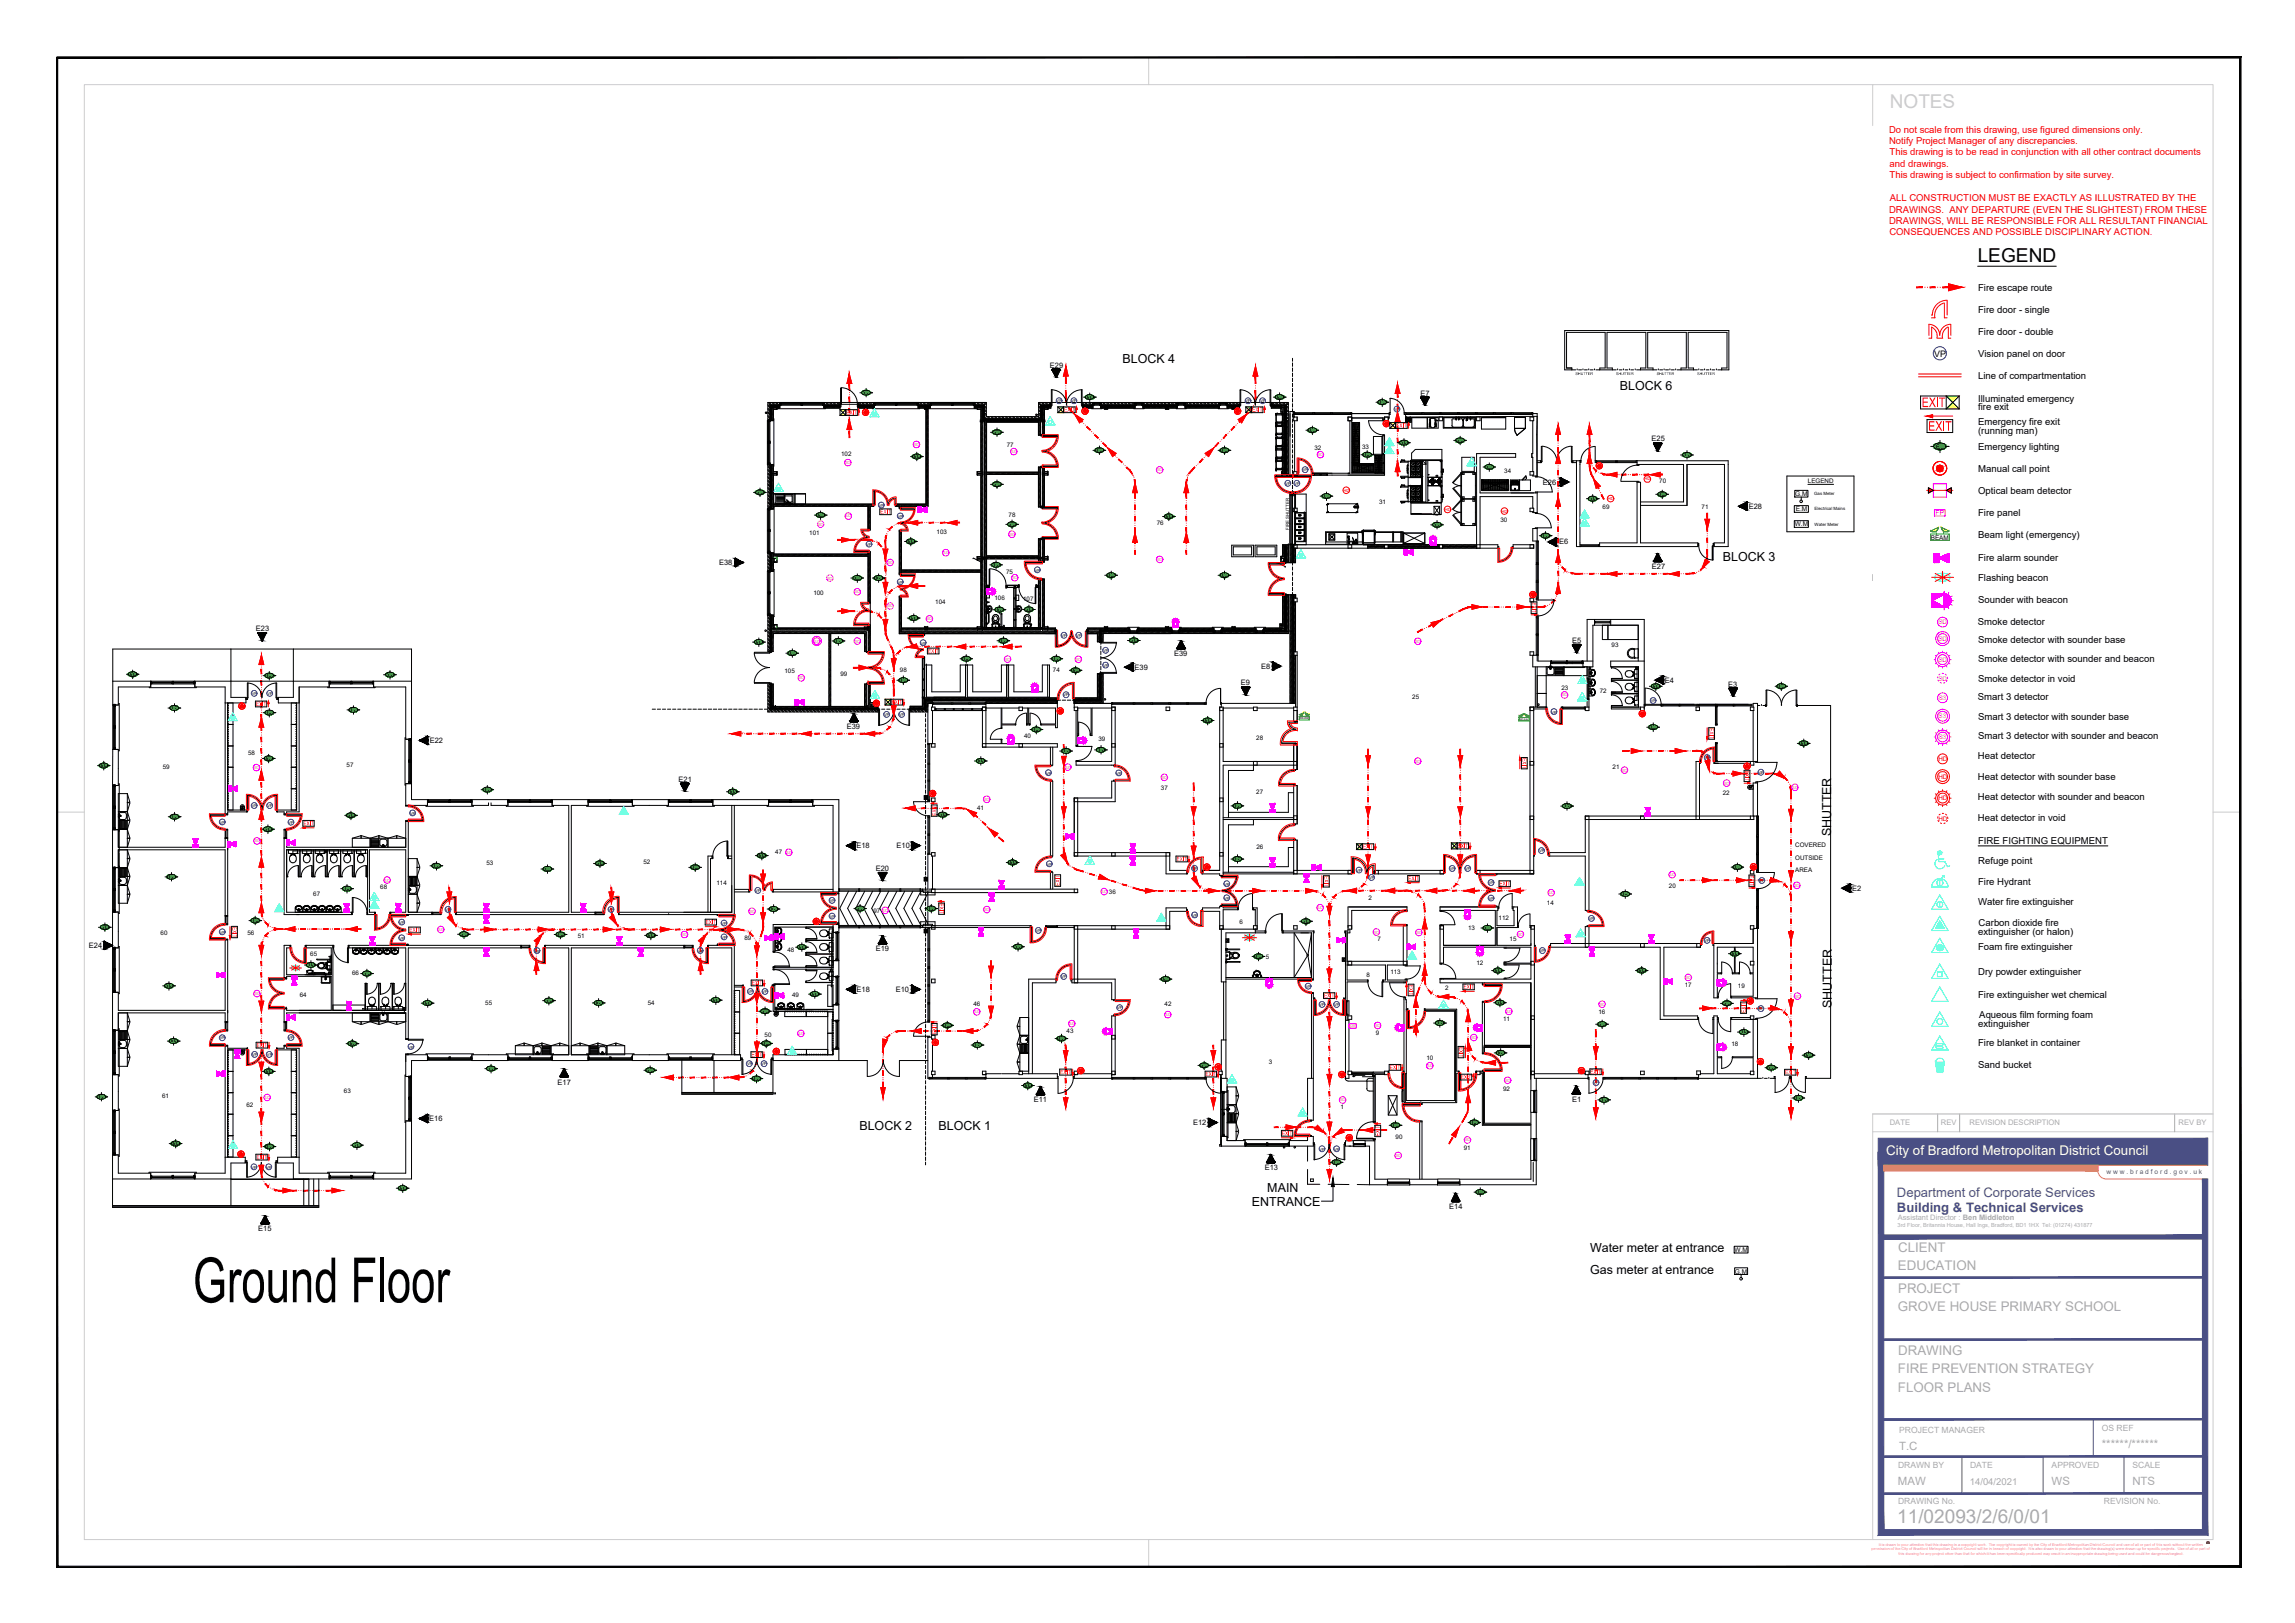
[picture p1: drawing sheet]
<svg xmlns="http://www.w3.org/2000/svg" width="420mm" height="297mm" viewBox="0 0 420 297" stroke-linecap="round" stroke-linejoin="round" font-family="sans-serif">
<defs><g id="words">
<text font-size="12.7" x="35.3" y="238.3">Ground Floor</text>
<text font-size="3.5" fill="#ccc" x="346" y="19.9">NOTES</text>
<text font-size="3.5" x="362.1" y="48">LEGEND</text>
<text font-size="3.5" fill="#aaa" x="347.3" y="278.8">11/02093/2/6/0/01</text>
<text font-size="2.7" x="351.8" y="74.5">EXIT</text>
<text font-size="2.7" fill="#f00" x="353" y="78.8">EXIT</text>
<text font-size="2.4" fill="#fff" x="345.3" y="211.4">City of Bradford Metropolitan District Council</text>
<g font-size="2.4" fill="#4a4f84">
<text x="347.3" y="221.8">Building &amp; Technical Services</text>
<text x="347.3" y="219">Department of Corporate Services</text>
</g>
<g font-size="2.4" fill="#aaa">
<text x="347.5" y="232.5">EDUCATION</text>
<text x="347.5" y="229.2">CLIENT</text>
<text x="347.5" y="239.9">GROVE HOUSE PRIMARY SCHOOL</text>
<text x="347.5" y="236.6">PROJECT</text>
<text x="347.5" y="251.3">FIRE PREVENTION STRATEGY</text>
<text x="347.5" y="248">DRAWING</text>
<text x="347.5" y="254.8">FLOOR PLANS</text>
</g>
<g font-size="2.3">
<text x="205.5" y="66.4">BLOCK 4</text>
<text x="296.6" y="71.4">BLOCK 6</text>
<text x="315.4" y="102.7">BLOCK 3</text>
<text x="335.2" y="153.1" transform="rotate(-90 335.2 153.1)">SHUTTER</text>
<text x="335.4" y="184.5" transform="rotate(-90 335.4 184.5)">SHUTTER</text>
<text x="157.3" y="206.9">BLOCK 2</text>
<text x="171.8" y="206.9">BLOCK 1</text>
<text x="229.2" y="220.7">ENTRANCE</text>
<text x="232" y="218.2">MAIN</text>
<text x="291.1" y="229.2">Water meter at entrance</text>
<text x="291.1" y="233.2">Gas meter at entrance</text>
</g>
<g font-size="2.1" fill="#aaa">
<text x="347.7" y="265.3">T.C</text>
<text x="384.8" y="265">******/******</text>
<text x="347.5" y="271.7">MAW</text>
<text x="375.6" y="271.7">WS</text>
<text x="390.4" y="271.7">NTS</text>
</g>
<g font-size="1.8">
<text x="362.1" y="53.2">Fire escape route</text>
<text x="362.1" y="57.2">Fire door - single</text>
<text x="362.1" y="61.3">Fire door - double</text>
<text x="362.1" y="65.3">Vision panel on door</text>
<text x="362.1" y="69.3">Line of compartmentation</text>
<text x="362.1" y="77.9">Emergency fire exit</text>
<text x="362.1" y="73.5">Illuminated emergency</text>
<text x="362.1" y="75.1">fire exit</text>
<text x="362.1" y="82.3">Emergency lighting</text>
<text x="362.1" y="79.4">(running man)</text>
<text x="362.1" y="86.4">Manual call point</text>
<text x="362.1" y="90.4">Optical beam detector</text>
<text x="362.1" y="94.4">Fire panel</text>
<text x="362.1" y="98.5">Beam light (emergency)</text>
<text x="339.4" y="106.3">FBN</text>
<text x="362.1" y="102.6">Fire alarm sounder</text>
<text x="362.1" y="106.3">Flashing beacon</text>
<text x="362.1" y="110.4">Sounder with beacon</text>
<text x="362.1" y="114.3">Smoke detector</text>
<text x="362.1" y="117.6">Smoke detector with sounder base</text>
<text x="362.1" y="121.2">Smoke detector with sounder and beacon</text>
<text x="362.1" y="124.8">Smoke detector in void</text>
<text x="362.1" y="128.2">Smart 3 detector</text>
<text x="362.1" y="131.8">Smart 3 detector with sounder base</text>
<text x="362.1" y="135.3">Smart 3 detector with sounder and beacon</text>
<text x="362.1" y="138.9">Heat detector</text>
<text x="362.1" y="142.7">Heat detector with sounder base</text>
<text x="362.1" y="146.4">Heat detector with sounder and beacon</text>
<text x="362.1" y="150.3">Heat detector in void</text>
<text x="362.1" y="154.4">FIRE FIGHTING EQUIPMENT</text>
<text x="362.1" y="161.9">Fire Hydrant</text>
<text x="362.1" y="158.1">Refuge point</text>
<text x="362.1" y="165.7">Water fire extinguisher</text>
<text x="362.1" y="171.1">extinguisher (or halon)</text>
<text x="362.1" y="173.9">Foam fire extinguisher</text>
<text x="362.2" y="169.5">Carbon dioxide fire</text>
<text x="362.1" y="178.5">Dry powder extinguisher</text>
<text x="362.1" y="182.6">Fire extinguisher wet chemical</text>
<text x="362.1" y="191.5">Fire blanket in container</text>
<text x="362.1" y="187.9">extinguisher</text>
<text x="362.4" y="186.4">Aqueous film forming foam</text>
<text x="362.1" y="195.5">Sand bucket</text>
</g>
<g font-size="1.7" fill="#f00">
<text x="345.8" y="24.3">Do not scale from this drawing, use figured dimensions only.</text>
<text x="345.8" y="26.4">Notify Project Manager of any discrepancies.</text>
<text x="345.9" y="28.4">This drawing is to be read in conjunction with all other contract documents</text>
<text x="345.9" y="30.5">and drawings.</text>
<text x="345.9" y="32.6">This drawing is subject to confirmation by site survey.</text>
<text x="345.8" y="38.9">DRAWINGS. ANY DEPARTURE (EVEN THE SLIGHTEST) FROM THESE</text>
<text x="345.8" y="41">DRAWINGS, WILL BE RESPONSIBLE FOR ALL RESULTANT FINANCIAL</text>
<text x="346" y="36.8">ALL CONSTRUCTION MUST BE EXACTLY AS ILLUSTRATED BY THE</text>
<text x="345.9" y="43.1">CONSEQUENCES AND POSSIBLE DISCIPLINARY ACTION.</text>
</g>
<text font-size="1.7" fill="#aaa" x="360.6" y="271.7">14/04/2021</text>
<text font-size="1.6" x="354.1" y="65.4">VP</text>
<g font-size="1.6" fill="#aaa">
<text x="347.7" y="262.2">PROJECT MANAGER</text>
<text x="384.8" y="262">OS REF</text>
<text x="347.5" y="268.7">DRAWN BY</text>
<text x="360.7" y="268.7">DATE</text>
<text x="375.6" y="268.7">APPROVED</text>
<text x="390.4" y="268.7">SCALE</text>
<text x="347.5" y="275.3">DRAWING No.</text>
<text x="385.2" y="275.3">REVISION No.</text>
</g>
<g font-size="1.4">
<text x="192.2" y="67.3">E29</text>
<text x="260.1" y="72.4">E7</text>
<text x="302.4" y="80.8">E25</text>
<text x="282.5" y="88.7">E26</text>
<text x="320.2" y="93.2">E28</text>
<text x="285.4" y="99.7">E6</text>
<text x="131.6" y="103.4">E38</text>
<text x="302.4" y="104.2">E27</text>
<text x="46.8" y="115.4">E23</text>
<text x="287.9" y="117.7">E5</text>
<text x="207.7" y="122.6">E39</text>
<text x="215" y="120.1">E39</text>
<text x="227.2" y="125.4">E9</text>
<text x="230.9" y="122.5">E8</text>
<text x="304.8" y="125">E4</text>
<text x="316.4" y="125.7">E3</text>
<text x="78.7" y="135.9">E22</text>
<text x="155" y="133.4">E39</text>
<text x="124.2" y="143.1">E21</text>
<text x="156.8" y="155.2">E18</text>
<text x="164.2" y="155.2">E10</text>
<text x="160.3" y="159.3">E20</text>
<text x="339.1" y="163.1">E2</text>
<text x="16.3" y="173.6">E24</text>
<text x="160.3" y="174.1">E19</text>
<text x="156.8" y="181.6">E18</text>
<text x="164" y="181.6">E10</text>
<text x="102.1" y="198.5">E17</text>
<text x="189.3" y="201.7">E11</text>
<text x="287.8" y="201.7">E1</text>
<text x="78.6" y="205.1">E16</text>
<text x="218.4" y="205.9">E12</text>
<text x="231.5" y="214.1">E13</text>
<text x="265.3" y="221.2">E14</text>
<text x="47.3" y="225.3">E15</text>
</g>
<g font-size="1.4" fill="#aaa">
<text x="346" y="205.9">DATE</text>
<text x="355.3" y="205.9">REV</text>
<text x="360.6" y="205.9">REVISION DESCRIPTION</text>
<text x="398.9" y="205.9">REV BY</text>
<text x="347.5" y="223.3">Assistant Director : Ben Middleton</text>
</g>
<g font-size="1.2">
<text x="154.9" y="75.9">EXIT</text>
<text x="194.8" y="75.4">EXIT</text>
<text x="229.2" y="75.4">EXIT</text>
<text x="255.6" y="78.2">EXIT</text>
<text x="161.1" y="94">EXIT</text>
<text x="328.7" y="90.8">G.M</text>
<text x="328.7" y="93.6">E.M</text>
<text x="328.6" y="96.4">W.M</text>
<text x="353.5" y="98.8">BEAM</text>
<text x="169.9" y="119.5">EXIT</text>
<text x="313" y="133.3" transform="rotate(90 313 133.3)">EXIT</text>
<text x="278.7" y="138.7" transform="rotate(90 278.7 138.7)">EXIT</text>
<text x="55.5" y="151">EXIT</text>
<text x="249.5" y="155.3">EXIT</text>
<text x="266.9" y="155.2">EXIT</text>
<text x="242.5" y="160.4" transform="rotate(90 242.5 160.4)">EXIT</text>
<text x="172" y="165.4" transform="rotate(90 172 165.4)">EXIT</text>
<text x="194" y="162.1" transform="rotate(-90 194 162.1)">EXIT</text>
<text x="129.2" y="169.1">EXIT</text>
<text x="258" y="180.2" transform="rotate(90 258 180.2)">EXIT</text>
<text x="267.9" y="181">EXIT</text>
<text x="234.7" y="207.8">EXIT</text>
<text x="317.6" y="229.2">W.M</text>
<text x="317.6" y="233.1">G.M</text>
</g>
<text font-size="1.2" fill="#f0f" x="354.4" y="94.3">FP</text>
<g font-size="1.2" fill="#f00">
<text x="280.4" y="110.2" transform="rotate(90 280.4 110.2)">EXIT</text>
<text x="46.8" y="129.2">EXIT</text>
<text x="163.2" y="128.9">EXIT</text>
<text x="319.5" y="141.1" transform="rotate(90 319.5 141.1)">EXIT</text>
<text x="171.4" y="149.3" transform="rotate(-90 171.4 149.3)">EXIT</text>
<text x="215.4" y="157.6">EXIT</text>
<text x="257.8" y="161.1">EXIT</text>
<text x="320.3" y="160.2" transform="rotate(90 320.3 160.2)">EXIT</text>
<text x="274.5" y="162.1">EXIT</text>
<text x="42.5" y="169.6" transform="rotate(90 42.5 169.6)">EXIT</text>
<text x="74.9" y="170.6">EXIT</text>
<text x="137.6" y="180.3">EXIT</text>
<text x="242.4" y="182.6">EXIT</text>
<text x="319.6" y="185.4" transform="rotate(-90 319.6 185.4)">EXIT</text>
<text x="47" y="191.7">EXIT</text>
<text x="171.4" y="189.3" transform="rotate(-90 171.4 189.3)">EXIT</text>
<text x="267.1" y="191.6" transform="rotate(90 267.1 191.6)">EXIT</text>
<text x="137.6" y="193.4">EXIT</text>
<text x="194.1" y="196.6">EXIT</text>
<text x="220.7" y="196.9">EXIT</text>
<text x="254.4" y="195.7">EXIT</text>
<text x="267.4" y="197.5">EXIT</text>
<text x="291.2" y="196.6">EXIT</text>
<text x="326.8" y="196.6">EXIT</text>
<text x="252.6" y="207.9" transform="rotate(-90 252.6 207.9)">EXIT</text>
<text x="46.9" y="212.2">EXIT</text>
</g>
<text font-size="1.2" fill="#4a4f84" x="385.6" y="214.8">w w w . b r a d f o r d . g o v . u k</text>
<g font-size="1.1">
<text x="154" y="83.5">102</text>
<text x="184.3" y="81.9">77</text>
<text x="240.7" y="82.3">32</text>
<text x="249.4" y="82.1">33</text>
<text x="354.5" y="82.1">EL</text>
<text x="275.4" y="86.6">34</text>
<text x="303.8" y="88.5">70</text>
<text x="331" y="88.4">LEGEND</text>
<text x="184.6" y="94.6">78</text>
<text x="252.5" y="92.2">31</text>
<text x="274.7" y="95.5">30</text>
<text x="293.4" y="93.1">69</text>
<text x="311.5" y="93.1">71</text>
<text x="148.2" y="97.9">101</text>
<text x="171.5" y="97.7">103</text>
<text x="211.8" y="96.1">76</text>
<text x="184.2" y="105">75</text>
<text x="148.9" y="108.9">100</text>
<text x="171.2" y="110.6">104</text>
<text x="182.1" y="109.9">106</text>
<text x="187.3" y="109.9">107</text>
<text x="295" y="118.4">93</text>
<text x="143.6" y="123.1">105</text>
<text x="153.9" y="123.7">99</text>
<text x="164.7" y="123">98</text>
<text x="192.8" y="123">74</text>
<text x="258.6" y="128">25</text>
<text x="285.9" y="126.2">23</text>
<text x="292.9" y="126.7">72</text>
<text x="187.5" y="135.1">40</text>
<text x="201.1" y="135.6">39</text>
<text x="230" y="135.4">28</text>
<text x="29.8" y="140.8">59</text>
<text x="45.4" y="138.1">58</text>
<text x="63.4" y="140.3">57</text>
<text x="295.2" y="140.8">21</text>
<text x="178.9" y="148.2">41</text>
<text x="212.5" y="144.5">37</text>
<text x="230" y="145.2">27</text>
<text x="315.4" y="145.5">22</text>
<text x="230" y="155.3">26</text>
<text x="328.7" y="155.1">COVERED</text>
<text x="89.1" y="158.3">53</text>
<text x="117.8" y="158.2">52</text>
<text x="131.2" y="162">114</text>
<text x="141.9" y="156.3">47</text>
<text x="328.7" y="157.4">OUTSIDE</text>
<text x="328.7" y="159.5">AREA</text>
<text x="57.3" y="164">67</text>
<text x="69.6" y="162.7">68</text>
<text x="159.9" y="167">97</text>
<text x="203" y="163.6">36</text>
<text x="250.6" y="164.7">2</text>
<text x="283.2" y="165.6">14</text>
<text x="305.5" y="162.5">20</text>
<text x="29.4" y="171.2">60</text>
<text x="45.3" y="171.1">56</text>
<text x="105.8" y="171.7">51</text>
<text x="136.3" y="172">89</text>
<text x="226.9" y="169.1">6</text>
<text x="252.2" y="172.3">7</text>
<text x="268.8" y="170.3">13</text>
<text x="274.3" y="168.4">112</text>
<text x="276.4" y="172.2">15</text>
<text x="56.8" y="175">65</text>
<text x="64.5" y="178.5">66</text>
<text x="144.2" y="174.2">48</text>
<text x="231.8" y="175.6">5</text>
<text x="250.2" y="178.8">8</text>
<text x="254.5" y="178.4">113</text>
<text x="270.3" y="176.7">12</text>
<text x="54.9" y="182.4">64</text>
<text x="88.8" y="183.9">55</text>
<text x="118.6" y="184">54</text>
<text x="145" y="182.4">49</text>
<text x="178.2" y="184.1">46</text>
<text x="213.2" y="184.1">42</text>
<text x="264.6" y="181.3">2</text>
<text x="292.6" y="185.5">16</text>
<text x="308.4" y="180.7">17</text>
<text x="318.2" y="180.8">19</text>
<text x="140" y="189.9">50</text>
<text x="195.3" y="189">43</text>
<text x="251.9" y="189.5">9</text>
<text x="275.2" y="186.9">11</text>
<text x="317" y="191.4">18</text>
<text x="232.3" y="194.7">3</text>
<text x="261.1" y="193.9">10</text>
<text x="29.7" y="200.9">61</text>
<text x="45.1" y="202.5">62</text>
<text x="63" y="200.1">63</text>
<text x="245.4" y="203">1</text>
<text x="275.2" y="199.6">92</text>
<text x="255.5" y="208.5">90</text>
<text x="268" y="210.5">91</text>
</g>
<g font-size="1.1" fill="#f0f">
<text x="354.9" y="117.3">SD</text>
<text x="354.9" y="114.3">SD</text>
<text x="354.9" y="121.1">SD</text>
<text x="354.9" y="124.5">SD</text>
<text x="354.9" y="131.5">S3</text>
<text x="355" y="128.1">S3</text>
<text x="355" y="135.3">S3</text>
</g>
<g font-size="1.1" fill="#f00">
<text x="354.9" y="139.3">HD</text>
<text x="354.9" y="142.5">HD</text>
<text x="354.9" y="146.5">HD</text>
<text x="354.9" y="150.2">HD</text>
</g>
<text font-size="1" fill="#aaa" x="347.4" y="224.6">3rd Floor, Britannia House, Hall Ings, Bradford, BD1 1HX Tel: (01274) 431877</text>
<g font-size=".8">
<text x="288.4" y="68.6">SHUTTER</text>
<text x="295.9" y="68.6">SHUTTER</text>
<text x="303.3" y="68.6">SHUTTER</text>
<text x="310.7" y="68.6">SHUTTER</text>
<text x="158.1" y="72.1">EL</text>
<text x="199" y="72.9">EL</text>
<text x="233.8" y="72.9">EL</text>
<text x="252.6" y="73.9">EL</text>
<text x="167.4" y="83.8">EL</text>
<text x="182.1" y="79.4">EL</text>
<text x="200.8" y="82.7">EL</text>
<text x="223.7" y="82.7">EL</text>
<text x="239.8" y="79">EL</text>
<text x="249.8" y="83.5">EL</text>
<text x="256.6" y="81.3">EL</text>
<text x="266.9" y="80.9">EL</text>
<text x="308.4" y="83.5">EL</text>
<text x="182.1" y="88.9">EL</text>
<text x="272.2" y="85.8">EL</text>
<text x="138.7" y="90.4">EL</text>
<text x="149.8" y="94.5">EL</text>
<text x="213.5" y="94.8">EL</text>
<text x="242.4" y="91.1">EL</text>
<text x="291.2" y="91.6">EL</text>
<text x="303.9" y="90.8">EL</text>
<text x="332.1" y="90.6">Gas Meter</text>
<text x="332.2" y="93.4">Electrical Mains</text>
<text x="166.3" y="99.4">EL</text>
<text x="184.8" y="96.2">EL</text>
<text x="236" y="97" transform="rotate(-90 236 97)">FIRE SHUTTER</text>
<text x="262.6" y="96.3">EL</text>
<text x="282.5" y="98.3">EL</text>
<text x="332.2" y="96.2">Water Meter</text>
<text x="156.5" y="106.1">EL</text>
<text x="160.4" y="106">EL</text>
<text x="181.9" y="103.7">EL</text>
<text x="203" y="105.5">EL</text>
<text x="223.7" y="105.5">EL</text>
<text x="166.8" y="113.4">EL</text>
<text x="182.5" y="111.8">EL</text>
<text x="187.9" y="111.8">EL</text>
<text x="138.5" y="117.8">EL</text>
<text x="144.6" y="119.8">EL</text>
<text x="153" y="117.6">EL</text>
<text x="183.2" y="117.6">EL</text>
<text x="207.1" y="117.5">EL</text>
<text x="23.8" y="123.7">EL</text>
<text x="48.8" y="123.9">EL</text>
<text x="70.9" y="123.7">EL</text>
<text x="164.9" y="124.8">EL</text>
<text x="176.4" y="120.9">EL</text>
<text x="192.9" y="120.9">EL</text>
<text x="196.5" y="122.9">EL</text>
<text x="302.7" y="125.9">EL</text>
<text x="325.7" y="125.9">EL</text>
<text x="31.5" y="129.8">EL</text>
<text x="48.8" y="130.7">EL</text>
<text x="64.2" y="130.2">EL</text>
<text x="189.3" y="133.8">EL</text>
<text x="194.7" y="137.7">EL</text>
<text x="201.1" y="137.5">EL</text>
<text x="220.6" y="132.1">EL</text>
<text x="302.2" y="133.3">EL</text>
<text x="329.8" y="136.3">EL</text>
<text x="18.5" y="140.4">EL</text>
<text x="48.7" y="139.1">EL</text>
<text x="179.1" y="139.5">EL</text>
<text x="31.5" y="149.7">EL</text>
<text x="63.8" y="149.5">EL</text>
<text x="88.8" y="144.8">EL</text>
<text x="133.7" y="145.2">EL</text>
<text x="172.2" y="149.4">EL</text>
<text x="226.1" y="147.7">EL</text>
<text x="286.4" y="147.8">EL</text>
<text x="48.6" y="152">EL</text>
<text x="30.9" y="160.7">EL</text>
<text x="79.4" y="158.7">EL</text>
<text x="99.8" y="159.3">EL</text>
<text x="109.4" y="158.3">EL</text>
<text x="126.8" y="159">EL</text>
<text x="139" y="156.8">EL</text>
<text x="184.9" y="158.1">EL</text>
<text x="226.1" y="157.5">EL</text>
<text x="317.6" y="159">EL</text>
<text x="63.1" y="162.9">EL</text>
<text x="141.2" y="166.6">EL</text>
<text x="157" y="166.6">EL</text>
<text x="170" y="166.6">EL</text>
<text x="297.1" y="163.9">EL</text>
<text x="18.7" y="170">EL</text>
<text x="46.3" y="168.7">EL</text>
<text x="84.5" y="171.3">EL</text>
<text x="102.1" y="171.3">EL</text>
<text x="118.7" y="171.4">EL</text>
<text x="146.3" y="173.6">EL</text>
<text x="185.9" y="173.5">EL</text>
<text x="238.6" y="168.9">EL</text>
<text x="271.9" y="170.1">EL</text>
<text x="56.5" y="176.9">EL</text>
<text x="66.7" y="178.4">EL</text>
<text x="212.9" y="179.5">EL</text>
<text x="229.9" y="175.3">EL</text>
<text x="273.8" y="177.9">EL</text>
<text x="300.1" y="177.9">EL</text>
<text x="317.1" y="174.8">EL</text>
<text x="30.5" y="180.7">EL</text>
<text x="77.8" y="183.9">EL</text>
<text x="100.1" y="183.4">EL</text>
<text x="109.1" y="183.8">EL</text>
<text x="130.6" y="183.3">EL</text>
<text x="139.6" y="185.3">EL</text>
<text x="148.7" y="182.2">EL</text>
<text x="274.1" y="183.8">EL</text>
<text x="315.7" y="183.9">EL</text>
<text x="31.4" y="190.8">EL</text>
<text x="64.1" y="191.3">EL</text>
<text x="139.8" y="191.3">EL</text>
<text x="173" y="188">EL</text>
<text x="178.5" y="191.5">EL</text>
<text x="193.9" y="190.3">EL</text>
<text x="263.2" y="187.5">EL</text>
<text x="292.8" y="187.7">EL</text>
<text x="318.8" y="189.1">EL</text>
<text x="48.8" y="196.3">EL</text>
<text x="89.4" y="195.8">EL</text>
<text x="118.6" y="196.1">EL</text>
<text x="138" y="197.7">EL</text>
<text x="220" y="195.2">EL</text>
<text x="274.3" y="193">EL</text>
<text x="323.8" y="195.7">EL</text>
<text x="330.7" y="193.4">EL</text>
<text x="18.1" y="201">EL</text>
<text x="187.7" y="199">EL</text>
<text x="293.2" y="201.6">EL</text>
<text x="328.8" y="201.2">EL</text>
<text x="31.7" y="209.5">EL</text>
<text x="64.9" y="209.8">EL</text>
<text x="255" y="206.2">EL</text>
<text x="269.4" y="205.7">EL</text>
<text x="48.9" y="210.1">EL</text>
<text x="244.2" y="213">EL</text>
<text x="73.3" y="217.8">EL</text>
<text x="270.5" y="218.4">EL</text>
</g>
<g font-size=".8" fill="#f0f">
<text x="167.2" y="81.6">SD</text>
<text x="185.1" y="82.9">SD</text>
<text x="241.2" y="83.5">SD</text>
<text x="154.7" y="84.9">SD</text>
<text x="211.8" y="86.3">SD</text>
<text x="154.8" y="94.7">SD</text>
<text x="149.7" y="96.2">SD</text>
<text x="172.6" y="101.4">SD</text>
<text x="184.7" y="98">SD</text>
<text x="151.4" y="106.1">SD</text>
<text x="162.4" y="103.2">SD</text>
<text x="185.2" y="106">SD</text>
<text x="211.8" y="102.7">SD</text>
<text x="156.4" y="108.6">SD</text>
<text x="162.4" y="111.2">SD</text>
<text x="169.6" y="113.5">SD</text>
<text x="149" y="117.6">SD</text>
<text x="156.4" y="117.6">SD</text>
<text x="259" y="117.6">SD</text>
<text x="146.2" y="124.3">SD</text>
<text x="183.9" y="120.9">SD</text>
<text x="196.9" y="120.9">SD</text>
<text x="285.9" y="127.5">SD</text>
<text x="46.4" y="140.8">SD</text>
<text x="195" y="140.7">SD</text>
<text x="212.6" y="142.5">SD</text>
<text x="259" y="139.6">SD</text>
<text x="296.9" y="141.2">SD</text>
<text x="315.6" y="143.6">SD</text>
<text x="180.1" y="146.6">SD</text>
<text x="328.1" y="144.4">SD</text>
<text x="46.5" y="154.2">SD</text>
<text x="70.3" y="161.3">SD</text>
<text x="143.9" y="156.3">SD</text>
<text x="305.6" y="160.4">SD</text>
<text x="137.1" y="167">SD</text>
<text x="161.5" y="166.9">SD</text>
<text x="180.1" y="166.8">SD</text>
<text x="201.6" y="163.4">SD</text>
<text x="241.2" y="166.4">SD</text>
<text x="283.4" y="163.7">SD</text>
<text x="328.4" y="162.3">SD</text>
<text x="80.2" y="170.4">SD</text>
<text x="124.8" y="171.3">SD</text>
<text x="251.4" y="170.9">SD</text>
<text x="259.2" y="170.9">SD</text>
<text x="277.8" y="171.3">SD</text>
<text x="308.6" y="179.2">SD</text>
<text x="46.5" y="182.1">SD</text>
<text x="178.3" y="185.4">SD</text>
<text x="213.3" y="186">SD</text>
<text x="275.7" y="185.4">SD</text>
<text x="292.8" y="184.1">SD</text>
<text x="328.5" y="182.6">SD</text>
<text x="146.1" y="189.4">SD</text>
<text x="195.7" y="187.6">SD</text>
<text x="247.1" y="188.1">FP</text>
<text x="251.7" y="188">SD</text>
<text x="269.3" y="190.2">SD</text>
<text x="261.2" y="195.3">SD</text>
<text x="275.5" y="198">SD</text>
<text x="48.4" y="201.1">SD</text>
<text x="245.3" y="201.6">SD</text>
<text x="268.1" y="208.9">SD</text>
<text x="255.4" y="211.8">SD</text>
</g>
<g font-size=".8" fill="#f00">
<text x="301.1" y="87.9">HD</text>
<text x="245.9" y="90">HD</text>
<text x="264.5" y="93.5">HD</text>
<text x="274.9" y="93.8">HD</text>
<text x="294.3" y="91.5">HD</text>
</g>
<g font-size=".7">
<text x="193.4" y="73.7">VP</text>
<text x="196.2" y="73.7">VP</text>
<text x="228" y="73.7">VP</text>
<text x="230.7" y="73.7">VP</text>
<text x="255.3" y="75.2">VP</text>
<text x="235.4" y="88.8">VP</text>
<text x="237" y="88.8">VP</text>
<text x="238.5" y="86.3">VP</text>
<text x="160.9" y="92.8">VP</text>
<text x="164.4" y="94.7">VP</text>
<text x="158.7" y="99.9">VP</text>
<text x="164.4" y="106.8">VP</text>
<text x="189.5" y="104.6">VP</text>
<text x="168.6" y="118">VP</text>
<text x="194.3" y="116.6">VP</text>
<text x="197" y="116.6">VP</text>
<text x="202" y="119.4">VP</text>
<text x="202" y="122">VP</text>
<text x="46.1" y="127.2">VP</text>
<text x="49" y="127.2">VP</text>
<text x="161.9" y="131.1">VP</text>
<text x="164.6" y="131.1">VP</text>
<text x="194.7" y="127.5">VP</text>
<text x="284" y="130.6">VP</text>
<text x="302.2" y="128.6">VP</text>
<text x="191.5" y="141.8">VP</text>
<text x="204.4" y="141.8">VP</text>
<text x="312.1" y="139">VP</text>
<text x="321.9" y="141.6">VP</text>
<text x="46.1" y="147.7">VP</text>
<text x="49" y="147.7">VP</text>
<text x="75.1" y="149.1">VP</text>
<text x="40.2" y="150.7">VP</text>
<text x="52.8" y="150.8">VP</text>
<text x="281.8" y="156">VP</text>
<text x="191.7" y="158.4">VP</text>
<text x="218.3" y="159.3">VP</text>
<text x="248.4" y="159.6">VP</text>
<text x="250.6" y="160.9">VP</text>
<text x="265.4" y="159.3">VP</text>
<text x="268.3" y="159.3">VP</text>
<text x="272.6" y="161.8">VP</text>
<text x="322.1" y="161.5">VP</text>
<text x="81.6" y="166.8">VP</text>
<text x="111.4" y="166.8">VP</text>
<text x="138.3" y="163.3">VP</text>
<text x="151.9" y="165.1">VP</text>
<text x="151.9" y="168">VP</text>
<text x="218.3" y="167.8">VP</text>
<text x="224.1" y="162.1">VP</text>
<text x="224.1" y="164.6">VP</text>
<text x="272.6" y="164.7">VP</text>
<text x="40.2" y="170.9">VP</text>
<text x="73.1" y="169.1">VP</text>
<text x="73.1" y="172">VP</text>
<text x="132.1" y="169.2">VP</text>
<text x="132.1" y="171.8">VP</text>
<text x="189.6" y="170.6">VP</text>
<text x="290.9" y="168.4">VP</text>
<text x="312.1" y="172.4">VP</text>
<text x="97.9" y="174.3">VP</text>
<text x="127.7" y="174.3">VP</text>
<text x="194.3" y="179">VP</text>
<text x="281.9" y="174.3">VP</text>
<text x="136.9" y="181.8">VP</text>
<text x="139.6" y="181.8">VP</text>
<text x="204.5" y="184.7">VP</text>
<text x="239.1" y="180.8">VP</text>
<text x="241.6" y="184.1">VP</text>
<text x="244.2" y="184.1">VP</text>
<text x="322" y="184.9">VP</text>
<text x="40.2" y="190.2">VP</text>
<text x="52.8" y="190.2">VP</text>
<text x="74.8" y="191.9">VP</text>
<text x="46.2" y="193.3">VP</text>
<text x="48.9" y="193.3">VP</text>
<text x="136.8" y="195">VP</text>
<text x="139.4" y="195">VP</text>
<text x="291.7" y="198.5">VP</text>
<text x="46" y="213.9">VP</text>
<text x="48.8" y="213.9">VP</text>
<text x="241.6" y="210.6">VP</text>
<text x="244.2" y="210.6">VP</text>
</g>
<g font-size=".7" fill="#ff7f9f">
<text x="342.6" y="283.7">permission of the City of Bradford Metropolitan District Council will be in breach of copyright. It is also drawn to your attention that the drawing(s) were drawn up for specific projects. Use of all or part of</text>
<text x="343.9" y="282.9">It is drawn to your attention that this drawing is a copyright work. The copyright is owned by the City of Bradford Metropolitan District Council and use of all or part of this work without the written</text>
<text x="347.6" y="284.6">this drawing for any project other than that for which it has been specifically produced may result in an inappropriate drawing being used and could be dangerous/neglect.</text>
</g>
<g font-size=".6">
<text x="237.9" y="131.7">BEAM</text>
<text x="278.1" y="131.9">BEAM</text>
</g>
</g></defs>
<!-- layer: Legend Text -->
<path d="M362.1 48.7h14.4M362.1 154.8h23.8" fill="none" stroke="#000" stroke-width=".18"/>
<!-- layer: Fire Exit Route -->
<g fill="#f00" stroke="#f00" stroke-width=".18">
<path d="M356.7 51.9l2.5 .7h-2.5zM356.7 52.6v.6l2.5-.6z"/>
<path d="M350.9 52.5v.2l1-.2zM350.9 52.7l1-.2v.2z"/>
<path d="M353.3 52.5v.2l1-.2zM353.3 52.7l1-.2v.2z"/>
<path d="M355.7 52.5v.2l1-.2zM355.7 52.7l1-.2v.2z"/>
<path d="M218.5 158.4v1.4h.1zM218.5 158.4h.1v1.4z"/>
<path d="M218.5 156.3v.8h.1zM218.5 156.3h.1v.8z"/>
<path d="M218.5 154.2v.9h.1zM218.5 154.2h.1v.9z"/>
<path d="M218.5 152.1v.9h.1zM218.5 152.1h.1v.9z"/>
<path d="M218.5 150.1v.8h.1zM218.5 150.1h.1v.8z"/>
<path d="M218.5 148v.8h.1zM218.5 148h.1v.8z"/>
<path d="M218.5 145.9v.9h.1zM218.5 145.9h.1v.9z"/>
<path d="M218.5 143.3v1.4h.1zM218.5 143.3h.1v1.4z"/>
<path d="M297.1 137.4v.1l1.2-.1zM297.1 137.5l1.2-.1v.1z"/>
<path d="M299.5 137.4v.1l.8-.1zM299.5 137.5l.8-.1v.1z"/>
<path d="M301.6 137.4v.1l.8-.1zM301.6 137.5l.8-.1v.1z"/>
<path d="M303.6 137.4v.1l.9-.1zM303.6 137.5l.9-.1v.1z"/>
<path d="M305.7 137.4v.1l.9-.1zM305.7 137.5l.9-.1v.1z"/>
<path d="M307.8 137.4v.1l.8-.1zM307.8 137.5l.8-.1v.1z"/>
<path d="M309.9 137.4v.1l1.2-.1zM309.9 137.5l1.2-.1v.1z"/>
<path d="M312.7 138.6v.5h-.1zM312.5 138.6l.1 .5 .1-.5zM312.6 138.4l.1 .2h-.2zM312.4 138.4l.1 .2 .1-.2z"/>
<path d="M311.6 137.5h.1l-.1 .2zM311.6 137.5v.2zM311.1 137.4l.5 .1-.1 .1zM311.1 137.4v.1l.4 .1z"/>
<path d="M312.6 139.1l.1 .9v-.9zM312.6 139.1l.1 .9h-.1z"/>
<path d="M312.6 140h.1v.5zM312.7 140v.5l.1-.1zM312.7 140.5l.1-.1v.2zM312.8 140.4v.2z"/>
<path d="M313.7 141.4l.1 .2zM313.7 141.4l.1 .2zM313.8 141.4l.5 .2h-.5zM313.8 141.4l.5 .2v-.1z"/>
<path d="M314.3 141.5v.1l1.4-.1zM314.3 141.6l1.4-.1v.1z"/>
<path d="M317 141.5v.1l.8-.1zM317 141.6l.8-.1v.1z"/>
<path d="M321.1 141.5v.1l.8-.1zM321.1 141.6l.8-.1v.1z"/>
<path d="M323.2 141.5v.1l1.4-.1zM323.2 141.6l1.4-.1v.1z"/>
<path d="M327.9 144.1v.7h-.1zM327.7 144.1l.1 .7 .1-.7zM327.8 143.9l.1 .2h-.2zM327.7 143.9v.2l.1-.2z"/>
<path d="M326.7 142.2l.5 .5-.1 .1zM326.7 142.2l-.1 .1 .5 .5zM326.7 142.2l-.1 .1zM326.7 142.2l-.1 .1z"/>
<path d="M325.4 141.6l.1 .2zM325.4 141.6l-.1 .1 .2 .1zM324.6 141.5l.8 .1-.1 .1zM324.6 141.5v.1l.7 .1z"/>
<path d="M327.8 144.8l.1 1.4v-1.4zM327.8 144.8l.1 1.4h-.1z"/>
<path d="M327.8 147.4l.1 .9v-.9zM327.8 147.4l.1 .9h-.1z"/>
<path d="M327.8 149.5l.1 .8v-.8zM327.8 149.5l.1 .8h-.1z"/>
<path d="M327.8 151.6l.1 .8v-.8zM327.8 151.6l.1 .8h-.1z"/>
<path d="M327.8 153.7l.1 .8v-.8zM327.8 153.7l.1 .8h-.1z"/>
<path d="M327.8 155.7l.1 .8v-.8zM327.8 155.7l.1 .8h-.1z"/>
<path d="M327.8 157.8l.1 .8v-.8zM327.8 157.8l.1 .8h-.1z"/>
<path d="M327.8 159.9l.1 .8v-.8zM327.8 159.9l.1 .8h-.1z"/>
<path d="M327.8 162l.1 .8v-.8zM327.8 162l.1 .8h-.1z"/>
<path d="M327.8 164l.1 .8v-.8zM327.8 164l.1 .8h-.1z"/>
<path d="M327.8 166.1l.1 .8v-.8zM327.8 166.1l.1 .8h-.1z"/>
<path d="M327.8 168.2l.1 .8v-.8zM327.8 168.2l.1 .8h-.1z"/>
<path d="M327.8 170.3l.1 .8v-.8zM327.8 170.3l.1 .8h-.1z"/>
<path d="M327.8 172.3l.1 .8v-.8zM327.8 172.3l.1 .8h-.1z"/>
<path d="M327.8 174.4l.1 .8v-.8zM327.8 174.4l.1 .8h-.1z"/>
<path d="M327.8 176.5l.1 .8v-.8zM327.8 176.5l.1 .8h-.1z"/>
<path d="M327.8 178.6l.1 .8v-.8zM327.8 178.6l.1 .8h-.1z"/>
<path d="M327.8 180.6l.1 .8v-.8zM327.8 180.6l.1 .8h-.1z"/>
<path d="M327.8 182.7l.1 .8v-.8zM327.8 182.7l.1 .8h-.1z"/>
<path d="M327.8 184.8l.1 .8v-.8zM327.8 184.8l.1 .8h-.1z"/>
<path d="M327.8 186.9l.1 .8v-.8zM327.8 186.9l.1 .8h-.1z"/>
<path d="M327.8 188.9l.1 .8v-.8zM327.8 188.9l.1 .8h-.1z"/>
<path d="M327.8 191l.1 .8v-.8zM327.8 191l.1 .8h-.1z"/>
<path d="M327.8 193.1l.1 .8v-.8zM327.8 193.1l.1 .8h-.1z"/>
<path d="M327.8 195.2l.1 .8v-.8zM327.8 195.2l.1 .8h-.1z"/>
<path d="M327.8 197.2l.1 .8v-.8zM327.8 197.2l.1 .8h-.1z"/>
<path d="M327.8 199.3l.1 .8v-.8zM327.8 199.3l.1 .8h-.1z"/>
<path d="M327.8 201.4l.1 1.3v-1.3zM327.8 201.4l.1 1.3h-.1z"/>
<path d="M327.9 163.6v.8h-.1zM327.7 163.7l.1 .7 .1-.8zM327.8 163.4l.1 .2-.2 .1zM327.7 163.5v.2l.1-.3z"/>
<path d="M326.7 161.8l.5 .5-.1 .1zM326.7 161.8l-.1 .1 .5 .5zM326.7 161.8l-.1 .1zM326.7 161.8l-.1 .1z"/>
<path d="M325.4 161.1l.1 .2zM325.4 161.1l-.1 .1 .2 .1zM324.6 161l.8 .1-.1 .1zM324.6 161v.2h.7z"/>
<path d="M324 161.2h.6v-.2zM324 161h.6l-.6 .2z"/>
<path d="M321.9 161.2h.8v-.2zM321.9 161h.8l-.8 .2z"/>
<path d="M319.8 161.2h.9v-.2zM319.8 161h.9l-.9 .2z"/>
<path d="M317.7 161.2h.9v-.2zM317.7 161h.9l-.9 .2z"/>
<path d="M315.7 161.2h.8v-.2zM315.7 161h.8l-.8 .2z"/>
<path d="M313.6 161.2h.8v-.2zM313.6 161h.8l-.8 .2z"/>
<path d="M311.5 161.2h.9v-.2zM311.5 161h.9l-.9 .2z"/>
<path d="M309.4 161.2h.9v-.2zM309.4 161h.9l-.9 .2z"/>
<path d="M307.5 161.2h.7v-.2zM307.5 161h.7l-.7 .2z"/>
<path d="M292.1 201.4v1.3h.1zM292.1 201.4h.1v1.3z"/>
<path d="M292.1 199.3v.9h.1zM292.1 199.3h.1v.9z"/>
<path d="M292.1 197.2v.9h.1zM292.1 197.2h.1v.9z"/>
<path d="M292.1 195.2v.8h.1zM292.1 195.2h.1v.8z"/>
<path d="M292.1 193.1v.8h.1zM292.1 193.1h.1v.8z"/>
<path d="M292.1 191v.9h.1zM292.1 191h.1v.9z"/>
<path d="M292.1 188.4v1.4h.1zM292.1 188.4h.1v1.4z"/>
<path d="M259.5 115.6v.1l.9-.6zM259.5 115.7l.9-.6 .1 .2z"/>
<path d="M261.5 114.6l.1 .1 .6-.5zM261.6 114.7l.6-.5 .1 .1z"/>
<path d="M263.3 113.7l.1 .1 .7-.5zM263.4 113.8l.7-.5v.1z"/>
<path d="M265.2 112.7l.1 .2 .7-.5zM265.3 112.9l.7-.5v.1z"/>
<path d="M267.1 111.8v.1l.9-.5zM267.1 111.9l.9-.5v.1z"/>
<path d="M268.7 111.1l.7-.1v.2zM268.7 111.1v.2l.7-.1zM268 111.4l.7-.3v.2zM268 111.4v.1l.7-.2z"/>
<path d="M269.4 111v.2l.9-.2zM269.4 111.2l.9-.2v.2z"/>
<path d="M271.5 111v.2l.9-.2zM271.5 111.2l.9-.2v.2z"/>
<path d="M273.6 111v.2l.8-.2zM273.6 111.2l.8-.2v.2z"/>
<path d="M275.7 111v.2l.8-.2zM275.7 111.2l.8-.2v.2z"/>
<path d="M277.7 111v.2l.9-.2zM277.7 111.2l.9-.2v.2z"/>
<path d="M279.8 111v.2l.8-.2zM279.8 111.2l.8-.2v.2z"/>
<path d="M243.3 214.2v1.2h.1zM243.3 214.2h.1v1.2z"/>
<path d="M243.3 212.2v.8h.1zM243.3 212.2h.1v.8z"/>
<path d="M243.3 210.1v.8h.1zM243.3 210.1h.1v.8z"/>
<path d="M243.3 208v.9h.1zM243.3 208h.1v.9z"/>
<path d="M243.3 206v.8h.1zM243.3 206h.1v.8z"/>
<path d="M243.3 203.9v.8h.1zM243.3 203.9h.1v.8z"/>
<path d="M243.3 201.8v.8h.1zM243.3 201.8h.1v.8z"/>
<path d="M243.3 199.8v.8h.1zM243.3 199.8h.1v.8z"/>
<path d="M243.3 197.7v.8h.1zM243.3 197.7h.1v.8z"/>
<path d="M243.3 195.6v.8h.1zM243.3 195.6h.1v.8z"/>
<path d="M243.3 193.5v.9h.1zM243.3 193.5h.1v.9z"/>
<path d="M243.3 191.5v.8h.1zM243.3 191.5h.1v.8z"/>
<path d="M243.3 189.4v.8h.1zM243.3 189.4h.1v.8z"/>
<path d="M243.3 187.3v.8h.1zM243.3 187.3h.1v.8z"/>
<path d="M243.3 185.3v.8h.1zM243.3 185.3h.1v.8z"/>
<path d="M243.3 183.2v.8h.1zM243.3 183.2h.1v.8z"/>
<path d="M243.3 181.1v.8h.1zM243.3 181.1h.1v.8z"/>
<path d="M243.3 179v.8h.1zM243.3 179h.1v.8z"/>
<path d="M243.3 177v.8h.1zM243.3 177h.1v.8z"/>
<path d="M243.3 174.9v.8h.1zM243.3 174.9h.1v.8z"/>
<path d="M243.3 172.8v.8h.1zM243.3 172.8h.1v.8z"/>
<path d="M243.3 170.7v.8h.1zM243.3 170.7h.1v.8z"/>
<path d="M243.3 168.7v.8h.1zM243.3 168.7h.1v.8z"/>
<path d="M243.3 166.3v1.1h.1zM243.3 166.3h.1v1.1z"/>
<path d="M245.9 163l.8-.1v.2zM245.9 163v.2l.8-.1zM245.7 163.1l.2-.1v.2zM245.7 163.1v.1h.2z"/>
<path d="M244.6 163.7l.1 .1-.7 .4zM244 164.2l.2 .1 .5-.5zM244 164.2l.2 .1zM244 164.3h.2z"/>
<path d="M243.5 165.4h.1l-.2 .1zM243.4 165.5l.1 .1 .1-.2zM243.4 165.5l.1 .1-.2 .7zM243.5 165.6l-.2 .7h.1z"/>
<path d="M246.7 162.9v.2l.8-.2zM246.7 163.1l.8-.2v.2z"/>
<path d="M248.7 162.9v.2l.9-.2zM248.7 163.1l.9-.2v.2z"/>
<path d="M250.8 162.9v.2l.9-.2zM250.8 163.1l.9-.2v.2z"/>
<path d="M252.9 162.9v.2l.8-.2zM252.9 163.1l.8-.2v.2z"/>
<path d="M255 162.9v.2l.8-.2zM255 163.1l.8-.2v.2z"/>
<path d="M257 162.9v.2l.8-.2zM257 163.1l.8-.2v.2z"/>
<path d="M259.1 162.9v.2l.8-.2zM259.1 163.1l.8-.2v.2z"/>
<path d="M261.2 162.9v.2l.8-.2zM261.2 163.1l.8-.2v.2z"/>
<path d="M263.3 162.9v.2l.8-.2zM263.3 163.1l.8-.2v.2z"/>
<path d="M264.1 162.9l.7 .1-.7 .1zM264.1 162.9l.7 .1v-.1zM264.8 162.9h.2l-.2 .1zM264.8 162.9h.2v-.1z"/>
<path d="M266.1 162.3l.6-.5-.5 .5zM266.6 161.8l-.5 .5 .6-.5zM266.6 161.8h.1zM266.6 161.7l.1 .1z"/>
<path d="M267.2 160.7l.1-.2v.2zM267.2 160.4v.3l.1-.2zM267.4 159.8l-.1 .7-.1-.1zM267.3 159.8l-.1 .6 .2-.6z"/>
<path d="M267.3 158.4v1.4h.1zM267.3 158.4h.1v1.4z"/>
<path d="M267.3 156.3v.8h.1zM267.3 156.3h.1v.8z"/>
<path d="M267.3 152.2v.8h.1zM267.3 152.2h.1v.8z"/>
<path d="M267.3 150.1v.8h.1zM267.3 150.1h.1v.8z"/>
<path d="M267.3 148v.8h.1zM267.3 148h.1v.8z"/>
<path d="M267.3 146v.8h.1zM267.3 146h.1v.8z"/>
<path d="M267.3 143.9v.8h.1zM267.3 143.9h.1v.8z"/>
<path d="M267.3 141.8v.8h.1zM267.3 141.8h.1v.8z"/>
<path d="M267.3 139.7v.8h.1zM267.3 139.7h.1v.8z"/>
<path d="M267.3 137.1v1.4h.1zM267.3 137.1h.1v1.4z"/>
<path d="M247.2 162.9l.7 .1-.7 .1zM247.2 162.9l.7 .1v-.1zM247.9 162.9h.2l-.2 .1zM247.9 162.9h.2v-.1z"/>
<path d="M249.2 162.3l.6-.5-.5 .5zM249.2 162.3l.6-.5h-.1zM249.7 161.8h.1zM249.7 161.7l.1 .1z"/>
<path d="M250.3 160.7l.1-.2v.2zM250.3 160.4v.3l.1-.2zM250.5 159.8l-.1 .7-.1-.1zM250.4 159.8l-.1 .6 .2-.6z"/>
<path d="M250.4 158.4v1.4h.1zM250.4 158.4h.1v1.4z"/>
<path d="M250.4 156.3v.8h.1zM250.4 156.3h.1v.8z"/>
<path d="M250.4 152.2v.8h.1zM250.4 152.2h.1v.8z"/>
<path d="M250.4 150.1v.8h.1zM250.4 150.1h.1v.8z"/>
<path d="M250.4 148v.8h.1zM250.4 148h.1v.8z"/>
<path d="M250.4 146v.8h.1zM250.4 146h.1v.8z"/>
<path d="M250.4 143.9v.8h.1zM250.4 143.9h.1v.8z"/>
<path d="M250.4 141.8v.8h.1zM250.4 141.8h.1v.8z"/>
<path d="M250.4 139.7v.8h.1zM250.4 139.7h.1v.8z"/>
<path d="M250.4 137.1v1.4h.1zM250.4 137.1h.1v1.4z"/>
<path d="M268.7 190.2v1h.1zM268.7 190.2h.1v1z"/>
<path d="M268.7 188.1v.8h.1zM268.7 188.1h.1v.8z"/>
<path d="M268.7 185.8v1h.1zM268.7 185.8h.1v1z"/>
<path d="M268.8 185v.8h-.1zM268.6 185l.1 .8 .1-.8zM268.7 184.8l.1 .2h-.2zM268.6 184.8v.2l.1-.2z"/>
<path d="M267.6 183.1l.5 .6-.1 .1zM267.6 183.1l-.1 .2 .5 .5zM267.6 183.1l-.1 .2zM267.6 183.1l-.1 .2z"/>
<path d="M266.3 182.5l.1 .2zM266.3 182.5l.1 .2zM265.5 182.4l.8 .1v.1zM265.5 182.4v.1l.8 .1z"/>
<path d="M264.1 182.5h1.4v-.1zM264.1 182.4h1.4l-1.4 .1z"/>
<path d="M260.8 179.2h.1l-.1 .8zM260.9 179.2l-.1 .8 .2-.1zM260.8 180l.2-.1-.1 .3zM261 179.9l-.1 .3 .2-.1z"/>
<path d="M261.5 181.3l.1-.1 .4 .6zM261.6 181.2l.4 .6 .1-.1zM262.1 181.7l-.1 .1zM262.1 181.7v.1z"/>
<path d="M263.2 182.3l.1 .2-.1-.1zM263.2 182.3l.1 .2 .1-.2zM263.4 182.3l.7 .2h-.8zM263.4 182.3l.7 .2v-.1z"/>
<path d="M260.8 178.6v.6h.1zM260.8 178.6h.1v.6z"/>
<path d="M260.8 176.5v.8h.1zM260.8 176.5h.1v.8z"/>
<path d="M260.8 174.4v.8h.1zM260.8 174.4h.1v.8z"/>
<path d="M260.8 172.3v.8h.1zM260.8 172.3h.1v.8z"/>
<path d="M260.8 170.3v.8h.1zM260.8 170.3h.1v.8z"/>
<path d="M260.8 168.2v.8h.1zM260.8 168.2h.1v.8z"/>
<path d="M260.8 166.3v.6h.1zM260.8 166.3h.1v.6z"/>
<path d="M260.8 165.5l.1 .8h-.1zM260.7 165.6l.1 .7v-.8zM260.8 165.4v.1l-.1 .1zM260.6 165.4l.1 .2 .1-.2z"/>
<path d="M259.7 163.7l.5 .5-.1 .1zM259.7 163.7l-.1 .1 .5 .5zM259.6 163.7v.1zM259.6 163.7v.1z"/>
<path d="M258.3 163l.2 .1v.1zM258.3 163l.2 .2zM257.6 162.9l.7 .1v.2zM257.6 162.9v.2l.7 .1z"/>
<path d="M255.9 163.1h1.7v-.2zM255.9 162.9h1.7l-1.7 .2z"/>
<path d="M274.7 194.6h1.3v-.2zM274.7 194.4h1.3l-1.3 .2z"/>
<path d="M272.1 194.6h1.4v-.2zM272.1 194.4h1.4l-1.4 .2z"/>
<path d="M268.7 191.2h.1v.8zM268.8 191.2v.8l.1-.1zM268.8 192l.1-.1v.3zM268.9 191.9v.3h.1z"/>
<path d="M269.5 193.3h.1l.4 .5zM269.6 193.3l.4 .5h.1zM270 193.8h.1zM270.1 193.8l-.1 .1z"/>
<path d="M271.2 194.3l.1 .2-.2-.1zM271.2 194.3l.1 .2zM271.3 194.4l.8 .2-.8-.1zM271.3 194.4l.8 .2v-.2z"/>
<path d="M268.7 190.1v1.1h.1zM268.7 190.1h.1v1.1z"/>
<path d="M252.9 206.9h1v-.1zM252.9 206.8h1l-1 .1z"/>
<path d="M250.9 206.9h.8v-.1zM250.9 206.8h.8l-.8 .1z"/>
<path d="M248.8 206.9h.8v-.1zM248.8 206.8h.8l-.8 .1z"/>
<path d="M246.7 206.9h.9v-.1zM246.7 206.8h.9l-.9 .1z"/>
<path d="M245.9 206.8h.8v.1zM245.9 206.8v.2l.8-.1zM245.7 206.9l.2-.1v.2zM245.7 206.9v.2l.2-.1z"/>
<path d="M244.6 207.5l.1 .1-.7 .4zM244 208l.2 .1 .5-.5zM244 208l.2 .1zM244 208.1h.2z"/>
<path d="M243.5 209.2h.1l-.2 .1zM243.4 209.3l.1 .1 .1-.2zM243.4 209.3l.1 .1-.2 .7zM243.5 209.4l-.2 .7h.1z"/>
<path d="M243.3 210.1l.1 .9v-.9zM243.3 210.1l.1 .9h-.1z"/>
<path d="M243.3 212.2l.1 .9v-.9zM243.3 212.2l.1 .9h-.1z"/>
<path d="M233.3 206.2v.2l.7-.2zM233.3 206.4l.7-.2v.2z"/>
<path d="M235.2 206.2v.2l.9-.2zM235.2 206.4l.9-.2v.2z"/>
<path d="M237.3 206.2v.2l.9-.2zM237.3 206.4l.9-.2v.2z"/>
<path d="M239.4 206.2v.2l.7-.2zM239.4 206.4l.7-.2v.2z"/>
<path d="M243.4 208.8v.8h-.1zM243.2 208.8l.1 .8 .1-.8zM243.3 208.6l.1 .2h-.2zM243.2 208.7v.1l.1-.2z"/>
<path d="M242.2 207l.5 .5-.1 .1zM242.1 207.1l.5 .5-.4-.6zM242.2 206.9l-.1 .2zM242.2 206.9l-.1 .2z"/>
<path d="M240.9 206.3l.2 .1-.1 .1zM240.9 206.3l-.1 .2h.2zM240.1 206.2l.8 .1-.1 .2zM240.1 206.2v.2l.7 .1z"/>
<path d="M243.3 209.6l.1 1.1v-1.1zM243.3 209.6l.1 1.1h-.1z"/>
<path d="M217.1 100.7v.7h.1zM217.1 100.7h.1v.7z"/>
<path d="M217.1 98.6v.9h.1zM217.1 98.6h.1v.9z"/>
<path d="M217.1 96.6v.8h.1zM217.1 96.6h.1v.8z"/>
<path d="M217.1 94.5v.8h.1zM217.1 94.5h.1v.8z"/>
<path d="M217.1 92.4v.9h.1zM217.1 92.4h.1v.9z"/>
<path d="M217.1 90.3v.9h.1zM217.1 90.3h.1v.9z"/>
<path d="M217.1 88.4v.7h.1zM217.1 88.4h.1v.7z"/>
<path d="M218.1 86.1l.1 .1-.5 .4zM217.7 86.6l.1 .1 .4-.5z"/>
<path d="M217.2 87.8h.1l-.2 .6zM217.3 87.8l-.2 .6h.1z"/>
<path d="M218.1 86.1l.1 .1 .5-.7zM218.7 85.5l.1 .1-.6 .6z"/>
<path d="M220.1 84l-.5 .6 .1 .1zM220.1 84l.1 .1-.5 .6z"/>
<path d="M221 83.1l.1 .1 .5-.7zM221.6 82.5l.1 .1-.6 .6z"/>
<path d="M222.4 81.6l.1 .1 .5-.7zM223 81l.1 .1-.6 .6z"/>
<path d="M224.5 79.5l-.6 .6 .1 .1zM224.5 79.5l.1 .1-.6 .6z"/>
<path d="M225.4 78.7h.1l.5-.6zM226 78.1l-.5 .6z"/>
<path d="M226.8 77.2l.1 .1 .5-.7zM227.4 76.6l.1 .1-.6 .6z"/>
<path d="M228.2 75.7l.2 .1 .5-.7zM228.9 75.1l.1 .1-.6 .6z"/>
<path d="M229.9 72.9l-.1 .6h-.1zM229.8 72.9l-.1 .6 .2-.6z"/>
<path d="M229.8 71.5v1.4h.1zM229.8 71.5h.1v1.4z"/>
<path d="M229.8 68.8v1.4h.1zM229.8 68.8h.1v1.4z"/>
<path d="M255.8 86.4v.7h.1zM255.8 86.4h.1v.7z"/>
<path d="M255.8 84.3v.9h.1zM255.8 84.3h.1v.9z"/>
<path d="M255.8 82.3v.8h.1zM255.8 82.3h.1v.8z"/>
<path d="M255.8 80.2v.8h.1zM255.8 80.2h.1v.8z"/>
<path d="M255.8 78.1v.9h.1zM255.8 78.1h.1v.9z"/>
<path d="M255.8 76v.9h.1zM255.8 76h.1v.9z"/>
<path d="M255.8 74v.8h.1zM255.8 74h.1v.8z"/>
<path d="M255.8 72v.7h.1zM255.8 72h.1v.7z"/>
<path d="M259.2 188.9v.5h.1zM259.2 188.9h.1v.5z"/>
<path d="M259.2 186.9v.8h.1zM259.2 186.9h.1v.8z"/>
<path d="M259.2 184.8v.8h.1zM259.2 184.8h.1v.8z"/>
<path d="M259.2 183.1v.5h.1zM259.2 183.1h.1v.5z"/>
<path d="M259.4 181.9h.1l-.3 .6zM259.5 181.9l-.3 .6h.1zM259.2 182.5h.1l-.1 .6zM259.3 182.5l-.1 .6h.1z"/>
<path d="M259.9 180.7l-.5 1.2h.1zM259.9 180.7h.1l-.5 1.2z"/>
<path d="M260.8 178.3l-.5 1.2 .1 .1zM260.8 178.3l.1 .1-.5 1.2z"/>
<path d="M264.1 162.9v.2l.5-.2zM264.1 163.1l.5-.2v.2z"/>
<path d="M265.9 162.9v.2l.8-.2zM265.9 163.1l.8-.2v.2z"/>
<path d="M268 162.9v.2l.8-.2zM268 163.1l.8-.2v.2z"/>
<path d="M270 162.9v.2l.8-.2zM270 163.1l.8-.2v.2z"/>
<path d="M272.1 162.9v.2l.8-.2zM272.1 163.1l.8-.2v.2z"/>
<path d="M274.2 162.9v.2l.8-.2zM274.2 163.1l.8-.2v.2z"/>
<path d="M276.3 162.9v.2l.8-.2zM276.3 163.1l.8-.2v.2z"/>
<path d="M278.3 162.9v.2l.5-.2zM278.3 163.1l.5-.2v.2z"/>
<path d="M65.4 170.1h.7v-.1zM65.4 170h.7l-.7 .1z"/>
<path d="M63.4 170.1h.8v-.1zM63.4 170h.8l-.8 .1z"/>
<path d="M61.3 170.1h.8v-.1zM61.3 170h.8l-.8 .1z"/>
<path d="M59.2 170.1h.9v-.1zM59.2 170h.9l-.9 .1z"/>
<path d="M57.1 170.1h.9v-.1zM57.1 170h.9l-.9 .1z"/>
<path d="M55.1 170.1h.8v-.1zM55.1 170h.8l-.8 .1z"/>
<path d="M53 170.1h.8v-.1zM53 170h.8l-.8 .1z"/>
<path d="M51.1 170.1h.7v-.1zM51.1 170h.7l-.7 .1z"/>
<path d="M47.8 166.8h.1v.7zM47.9 166.8v.7h.1zM47.9 167.5h.1l-.1 .2zM48 167.5l-.1 .2h.2z"/>
<path d="M48.5 168.8h.1l.5 .6zM48.6 168.8l.5 .6v-.2zM49.1 169.2v.2zM49.1 169.2v.2z"/>
<path d="M50.2 169.8l.2 .2h-.2zM50.2 169.8l.2 .2v-.1zM50.4 169.9l.7 .2-.7-.1zM50.4 169.9l.7 .2v-.1z"/>
<path d="M47.8 166v.8h.1zM47.8 166h.1v.8z"/>
<path d="M47.8 164v.8h.1zM47.8 164h.1v.8z"/>
<path d="M47.8 161.9v.8h.1zM47.8 161.9h.1v.8z"/>
<path d="M47.8 159.8v.9h.1zM47.8 159.8h.1v.9z"/>
<path d="M47.8 157.7v.9h.1zM47.8 157.7h.1v.9z"/>
<path d="M47.8 155.7v.8h.1zM47.8 155.7h.1v.8z"/>
<path d="M47.8 153.6v.8h.1zM47.8 153.6h.1v.8z"/>
<path d="M47.8 151.5v.9h.1zM47.8 151.5h.1v.9z"/>
<path d="M47.8 149.4v.9h.1zM47.8 149.4h.1v.9z"/>
<path d="M47.8 147.4v.8h.1zM47.8 147.4h.1v.8z"/>
<path d="M47.8 145.3v.8h.1zM47.8 145.3h.1v.8z"/>
<path d="M47.8 143.2v.9h.1zM47.8 143.2h.1v.9z"/>
<path d="M47.8 141.1v.9h.1zM47.8 141.1h.1v.9z"/>
<path d="M47.8 139.1v.8h.1zM47.8 139.1h.1v.8z"/>
<path d="M47.8 137v.8h.1zM47.8 137h.1v.8z"/>
<path d="M47.8 134.9v.9h.1zM47.8 134.9h.1v.9z"/>
<path d="M47.8 132.8v.9h.1zM47.8 132.8h.1v.9z"/>
<path d="M47.8 130.8v.8h.1zM47.8 130.8h.1v.8z"/>
<path d="M47.8 126.6v.9h.1zM47.8 126.6h.1v.9z"/>
<path d="M47.8 124.5v.9h.1zM47.8 124.5h.1v.9z"/>
<path d="M47.8 122.5v.8h.1zM47.8 122.5h.1v.8z"/>
<path d="M47.8 120.5v.7h.1zM47.8 120.5h.1v.7z"/>
<path d="M122.3 197.1v.2l.7-.2zM122.3 197.3l.7-.2v.2z"/>
<path d="M124.2 197.1v.2l.9-.2zM124.2 197.3l.9-.2v.2z"/>
<path d="M126.3 197.1v.2l.9-.2zM126.3 197.3l.9-.2v.2z"/>
<path d="M128.4 197.1v.2l.8-.2zM128.4 197.3l.8-.2v.2z"/>
<path d="M130.5 197.1v.2l.8-.2zM130.5 197.3l.8-.2v.2z"/>
<path d="M132.5 197.1v.2l.9-.2zM132.5 197.3l.9-.2v.2z"/>
<path d="M134.6 197.1v.2l.7-.2zM134.6 197.3l.7-.2v.2z"/>
<path d="M135.3 197.1l.7 .1-.7 .1zM135.3 197.1l.7 .1v-.1zM136 197.1h.2l-.2 .1zM136 197.1h.2v-.1z"/>
<path d="M137.3 196.4l.6-.4-.5 .6zM137.3 196.4l.6-.4-.1-.1zM137.8 195.9l.1 .1zM137.8 195.9l.1 .1z"/>
<path d="M138.3 194.8l.2-.1v.2zM138.4 194.6l-.1 .2 .2-.1zM138.6 193.9l-.1 .8-.1-.1zM138.5 193.9l-.1 .7 .2-.7z"/>
<path d="M138.5 192.6v1.3h.1zM138.5 192.6h.1v1.3z"/>
<path d="M138.5 190.5v.8h.1zM138.5 190.5h.1v.8z"/>
<path d="M138.5 188.4v.9h.1zM138.5 188.4h.1v.9z"/>
<path d="M138.5 186.4v.8h.1zM138.5 186.4h.1v.8z"/>
<path d="M138.5 184.3v.8h.1zM138.5 184.3h.1v.8z"/>
<path d="M138.5 182.2v.8h.1zM138.5 182.2h.1v.8z"/>
<path d="M138.5 180.1v.9h.1zM138.5 180.1h.1v.9z"/>
<path d="M138.5 178.1v.8h.1zM138.5 178.1h.1v.8z"/>
<path d="M138.5 176v.8h.1zM138.5 176h.1v.8z"/>
<path d="M138.5 173.4v1.4h.1zM138.5 173.4h.1v1.4z"/>
<path d="M138.5 172.6l.1 .8h-.1zM138.4 172.7l.1 .7v-.8zM138.5 172.4v.2l-.1 .1zM138.3 172.5l.1 .2 .1-.3z"/>
<path d="M137.4 170.8l.5 .5-.1 .1zM137.3 170.9l.5 .5-.4-.6zM137.3 170.7v.2zM137.3 170.7l-.1 .2z"/>
<path d="M136 170.1l.2 .1v.1zM136 170.1v.2h.2zM135.3 170.1h.7v.2zM135.3 170.1v.1l.7 .1z"/>
<path d="M134 170.2h1.3v-.1zM134 170.1h1.3l-1.3 .1z"/>
<path d="M131.5 170.2h1.3v-.1zM131.5 170.1h1.3l-1.3 .1z"/>
<path d="M130.8 170.1h.7v.1zM130.8 170.1v.2l.7-.1zM130.6 170.2l.2-.1v.2zM130.6 170.2v.1h.2z"/>
<path d="M129.4 170.8l.1 .1-.6 .4zM128.9 171.3l.1 .1 .5-.5zM128.9 171.3l.1 .1zM128.9 171.3l.1 .1z"/>
<path d="M128.3 172.4l.2 .1-.2 .1zM128.3 172.6l.1 .1 .1-.2zM128.3 172.6l.1 .1-.2 .7zM128.4 172.7l-.2 .7h.1z"/>
<path d="M128.2 173.4l.1 .8v-.8zM128.2 173.4l.1 .8h-.1z"/>
<path d="M128.2 175.4l.1 .8v-.8zM128.2 175.4l.1 .8h-.1z"/>
<path d="M128.2 177.5l.1 .8v-.8zM128.2 177.5l.1 .8h-.1z"/>
<path d="M111.9 162.5l.1 .5v-.5zM111.9 162.5l.1 .5h-.1z"/>
<path d="M111.9 164.3l.1 .8v-.8zM111.9 164.3l.1 .8h-.1z"/>
<path d="M111.9 166.3l.1 .5v-.5zM111.9 166.3l.1 .5h-.1z"/>
<path d="M111.9 166.8h.1v.8zM112 166.8v.8h.1zM112 167.6h.1l-.1 .2zM112.1 167.6l-.1 .2z"/>
<path d="M112.6 168.9l.1-.1 .4 .7zM112.7 168.8l.4 .7 .1-.2zM113.2 169.3l-.1 .2z"/>
<path d="M114.3 169.9l.2 .2zM114.3 169.9l.2 .2v-.1zM114.5 170l.7 .2-.7-.1zM114.5 170l.7 .2v-.1z"/>
<path d="M115.2 170.1v.1l1-.1zM115.2 170.2l1-.1v.1z"/>
<path d="M117.4 170.1v.1l.9-.1zM117.4 170.2l.9-.1v.1z"/>
<path d="M119.5 170.1v.1l.8-.1zM119.5 170.2l.8-.1v.1z"/>
<path d="M121.6 170.1v.1l.8-.1zM121.6 170.2l.8-.1v.1z"/>
<path d="M123.6 170.1v.1l.9-.1zM123.6 170.2l.9-.1v.1z"/>
<path d="M125.7 170.1v.1l.9-.1zM125.7 170.2l.9-.1v.1z"/>
<path d="M127.8 170.1v.1l.8-.1zM127.8 170.2l.8-.1v.1z"/>
<path d="M129.9 170.1v.1l.8-.1zM129.9 170.2l.8-.1v.1z"/>
<path d="M131.9 170.1v.1l.9-.1zM131.9 170.2l.9-.1v.1z"/>
<path d="M134 170.1v.1l1-.1zM134 170.2l1-.1v.1z"/>
<path d="M139.6 159.2l.2 1.5v-1.5zM139.6 159.2l.2 1.5h-.2z"/>
<path d="M139.6 161.9l.2 .8v-.8zM139.6 161.9l.2 .8h-.2z"/>
<path d="M139.6 164l.2 .8v-.8zM139.6 164l.2 .8h-.2z"/>
<path d="M139.6 166l.2 .9v-.9zM139.6 166l.2 .9h-.2z"/>
<path d="M139.6 168.1l.2 1.4v-1.4zM139.6 168.1l.2 1.4h-.2z"/>
<path d="M139.7 170.1l-.1 .5h-.1zM139.6 170.1l-.1 .5 .2-.5zM139.8 169.5l-.1 .6h-.1zM139.6 169.5v.6l.2-.6z"/>
<path d="M139.5 170.6l-.2 .9 .3-.9zM139.5 170.6l-.2 .9-.1-.1z"/>
<path d="M138.8 172.6l-.2 .8 .3-.8zM138.8 172.6l-.2 .8h-.1z"/>
<path d="M82.2 162.5l.1 .5v-.5zM82.2 162.5l.1 .5h-.1z"/>
<path d="M82.2 164.3l.1 .8v-.8zM82.2 164.3l.1 .8h-.1z"/>
<path d="M82.2 166.3l.1 .5v-.5zM82.2 166.3l.1 .5h-.1z"/>
<path d="M82.2 166.8h.1v.8zM82.3 166.8v.8h.1zM82.3 167.6h.1v.2zM82.4 167.6v.2l.1-.1z"/>
<path d="M82.9 168.9l.1-.1 .5 .7zM83 168.8l.5 .7 .1-.2zM83.6 169.3l-.1 .2zM83.6 169.3l-.1 .2z"/>
<path d="M84.7 169.9l.1 .2-.2-.1zM84.7 169.9l.1 .2v-.1zM84.8 170l.7 .2-.7-.1zM84.8 170l.7 .2v-.1z"/>
<path d="M85.5 170.1v.1l1.2-.1zM85.5 170.2l1.2-.1v.1z"/>
<path d="M88 170.1v.1l.8-.1zM88 170.2l.8-.1v.1z"/>
<path d="M90 170.1v.1l.9-.1zM90 170.2l.9-.1v.1z"/>
<path d="M92.1 170.1v.1l.8-.1zM92.1 170.2l.8-.1v.1z"/>
<path d="M94.2 170.1v.1l.8-.1zM94.2 170.2l.8-.1v.1z"/>
<path d="M96.3 170.1v.1l.8-.1zM96.3 170.2l.8-.1v.1z"/>
<path d="M98.3 170.1v.1l.9-.1zM98.3 170.2l.9-.1v.1z"/>
<path d="M100.4 170.1v.1l.8-.1zM100.4 170.2l.8-.1v.1z"/>
<path d="M102.5 170.1v.1l.8-.1zM102.5 170.2l.8-.1v.1z"/>
<path d="M104.5 170.1v.1l.9-.1zM104.5 170.2l.9-.1v.1z"/>
<path d="M106.6 170.1v.1l.9-.1zM106.6 170.2l.9-.1v.1z"/>
<path d="M108.7 170.1v.1l.8-.1zM108.7 170.2l.8-.1v.1z"/>
<path d="M110.8 170.1v.1l.8-.1zM110.8 170.2l.8-.1v.1z"/>
<path d="M112.8 170.1v.1l.9-.1zM112.8 170.2l.9-.1v.1z"/>
<path d="M114.9 170.1v.1l1.2-.1zM114.9 170.2l1.2-.1v.1z"/>
<path d="M100.7 170.1h.8v.1zM100.7 170.1v.2l.8-.1zM100.5 170.2l.2-.1v.2zM100.5 170.2l.1 .1h.1z"/>
<path d="M98.9 171.3l.5-.5 .1 .1zM98.9 171.3l.1 .1 .5-.5zM98.9 171.3l.1 .1zM98.8 171.3l.2 .1z"/>
<path d="M98.3 172.4l.1 .1-.2 .1zM98.2 172.6l.1 .1 .1-.2zM98.2 172.6l.1 .1-.2 .7zM98.3 172.7l-.2 .7h.1z"/>
<path d="M98.1 173.4l.1 .8v-.8zM98.1 173.4l.1 .8h-.1z"/>
<path d="M98.1 175.4l.1 .8v-.8zM98.1 175.4l.1 .8h-.1z"/>
<path d="M98.1 177.5l.1 .8v-.8zM98.1 177.5l.1 .8h-.1z"/>
<path d="M65.4 170.1h.7v-.1zM65.4 170h.7l-.7 .1z"/>
<path d="M63.4 170.1h.8v-.1zM63.4 170h.8l-.8 .1z"/>
<path d="M61.3 170.1h.8v-.1zM61.3 170h.8l-.8 .1z"/>
<path d="M59.2 170.1h.9v-.1zM59.2 170h.9l-.9 .1z"/>
<path d="M57.1 170.1h.9v-.1zM57.1 170h.9l-.9 .1z"/>
<path d="M55.1 170.1h.8v-.1zM55.1 170h.8l-.8 .1z"/>
<path d="M53 170.1h.8v-.1zM53 170h.8l-.8 .1z"/>
<path d="M51.1 170.1h.7v-.1zM51.1 170h.7l-.7 .1z"/>
<path d="M50.4 170.1l.7-.1v.1zM50.4 170.1v.1l.7-.1zM50.2 170.1h.2v.1zM50.2 170.1v.2l.2-.1z"/>
<path d="M48.5 171.2l.6-.5v.1zM48.5 171.2l.1 .1 .5-.5zM48.5 171.2l.1 .1zM48.5 171.3h.1z"/>
<path d="M47.9 172.4h.2l-.2 .2zM47.9 172.6h.1l.1-.2zM47.9 172.6h.1l-.2 .7zM48 172.6l-.2 .7h.1z"/>
<path d="M47.8 173.3l.1 1.4v-1.4zM47.8 173.3l.1 1.4h-.1z"/>
<path d="M47.8 175.9l.1 .8v-.8zM47.8 175.9l.1 .8h-.1z"/>
<path d="M47.8 178l.1 .8v-.8zM47.8 178l.1 .8h-.1z"/>
<path d="M47.8 180.1l.1 .8v-.8zM47.8 180.1l.1 .8h-.1z"/>
<path d="M47.8 182.2l.1 .8v-.8zM47.8 182.2l.1 .8h-.1z"/>
<path d="M47.8 184.2l.1 .8v-.8zM47.8 184.2l.1 .8h-.1z"/>
<path d="M47.8 186.3l.1 .8v-.8zM47.8 186.3l.1 .8h-.1z"/>
<path d="M47.8 188.4l.1 .8v-.8zM47.8 188.4l.1 .8h-.1z"/>
<path d="M47.8 192.5l.1 .8v-.8zM47.8 192.5l.1 .8h-.1z"/>
<path d="M47.8 194.6l.1 .8v-.8zM47.8 194.6l.1 .8h-.1z"/>
<path d="M47.8 196.7l.1 .8v-.8zM47.8 196.7l.1 .8h-.1z"/>
<path d="M47.8 198.8l.1 .8v-.8zM47.8 198.8l.1 .8h-.1z"/>
<path d="M47.8 200.8l.1 .8v-.8zM47.8 200.8l.1 .8h-.1z"/>
<path d="M47.8 202.9l.1 .8v-.8zM47.8 202.9l.1 .8h-.1z"/>
<path d="M47.8 204.9l.1 .9v-.9zM47.8 204.9l.1 .9h-.1z"/>
<path d="M47.8 207l.1 .9v-.9zM47.8 207l.1 .9h-.1z"/>
<path d="M47.8 209.1l.1 .8v-.8zM47.8 209.1l.1 .8h-.1z"/>
<path d="M47.8 213.2l.1 1.4v-1.4zM47.8 213.2l.1 1.4h-.1z"/>
<path d="M47.8 214.6h.1v.7zM47.9 214.6v.7h.1zM47.9 215.3h.1l-.1 .3zM48 215.3l-.1 .3 .2-.1z"/>
<path d="M48.5 216.7l.1-.1 .5 .7zM48.6 216.6l.5 .7v-.2zM49.1 217.1v.2zM49.1 217.1v.2z"/>
<path d="M50.2 217.7l.2 .2-.2-.1zM50.2 217.7l.2 .2v-.1zM50.4 217.8l.7 .2-.7-.1zM50.4 217.8l.7 .2v-.2z"/>
<path d="M51.1 217.8v.2l1.1-.2zM51.1 218l1.1-.2v.2z"/>
<path d="M53.5 217.8v.2l.8-.2zM53.5 218l.8-.2v.2z"/>
<path d="M55.5 217.8v.2l.9-.2zM55.5 218l.9-.2v.2z"/>
<path d="M57.6 217.8v.2l.8-.2zM57.6 218l.8-.2v.2z"/>
<path d="M59.7 217.8v.2l1.1-.2zM59.7 218l1.1-.2v.2z"/>
<path d="M195 201.5v.7h.2zM195 201.5h.2v.7z"/>
<path d="M195 199.4v.9h.2zM195 199.4h.2v.9z"/>
<path d="M195 197.4v.8h.2zM195 197.4h.2v.8z"/>
<path d="M195 195.3v.8h.2zM195 195.3h.2v.8z"/>
<path d="M195 193.2v.9h.2zM195 193.2h.2v.9z"/>
<path d="M195 191.3v.7h.2zM195 191.3h.2v.7z"/>
<path d="M161.6 200.1v.7h.1zM161.6 200.1h.1v.7z"/>
<path d="M161.6 198v.9h.1zM161.6 198h.1v.9z"/>
<path d="M161.6 196v.8h.1zM161.6 196h.1v.8z"/>
<path d="M161.6 193.9v.8h.1zM161.6 193.9h.1v.8z"/>
<path d="M161.6 191.9v.8h.1zM161.6 191.9h.1v.8z"/>
<path d="M164.2 188.7l.7-.1v.2zM164.2 188.7v.1h.7zM164 188.8l.2-.1v.1zM164 188.8v.1l.2-.1z"/>
<path d="M162.8 189.4h.1l-.6 .5zM162.3 189.9h.1l.5-.5zM162.3 189.9h.1zM162.3 189.9l.1 .1z"/>
<path d="M161.7 191l.2 .1-.2 .1zM161.7 191.2l.1 .1 .1-.2zM161.7 191.2l.1 .1-.2 .6zM161.8 191.3l-.2 .6h.1z"/>
<path d="M164.9 188.6v.2l.9-.2zM164.9 188.8l.9-.2v.2z"/>
<path d="M167 188.6v.2l.8-.2zM167 188.8l.8-.2v.2z"/>
<path d="M169.1 188.6v.2l.8-.2zM169.1 188.8l.8-.2v.2z"/>
<path d="M171.1 188.6v.2l.9-.2zM171.1 188.8l.9-.2v.2z"/>
<path d="M173.2 188.6v.2l.9-.2zM173.2 188.8l.9-.2v.2z"/>
<path d="M175.3 188.6v.2l.8-.2zM175.3 188.8l.8-.2v.2z"/>
<path d="M177.4 188.6v.2l.8-.2zM177.4 188.8l.8-.2v.2z"/>
<path d="M178.2 188.6l.7 .1-.7 .1zM178.2 188.6l.7 .1v-.1zM178.9 188.6h.2l-.2 .1zM178.9 188.6h.2v-.1z"/>
<path d="M180.2 187.9l.6-.4-.6 .5zM180.7 187.4l-.5 .5 .6-.4zM180.7 187.4l.1 .1zM180.7 187.4l.1 .1z"/>
<path d="M181.3 186.3l.1-.1zM181.3 186.1v.2l.1-.1zM181.5 185.4l-.1 .8-.1-.1zM181.4 185.4l-.1 .7 .2-.7z"/>
<path d="M181.4 184.4v1h.1zM181.4 184.4h.1v1z"/>
<path d="M181.4 182.3v.8h.1zM181.4 182.3h.1v.8z"/>
<path d="M181.4 180.2v.9h.1zM181.4 180.2h.1v.9z"/>
<path d="M181.4 178.1v.9h.1zM181.4 178.1h.1v.9z"/>
<path d="M181.4 175.9v1h.1zM181.4 175.9h.1v1z"/>
<path d="M166.4 147.9v.1l1-.1zM166.4 148l1-.1v.1z"/>
<path d="M168.6 147.9v.1l.9-.1zM168.6 148l.9-.1v.1z"/>
<path d="M172.8 147.9v.1l.8-.1zM172.8 148l.8-.1v.1z"/>
<path d="M174.9 147.9v.1l1-.1zM174.9 148l1-.1v.1z"/>
<path d="M177.7 148.4l.5 .4h-.1zM177.7 148.4l-.1 .1 .5 .3z"/>
<path d="M175.9 147.9h.6v.1zM175.9 147.9v.1h.6z"/>
<path d="M178.2 148.8h-.1l.9 .7zM178.1 148.8l.9 .7-.1 .1z"/>
<path d="M179.9 150.4l-.1 .1 .7 .4zM179.8 150.5l.7 .4-.1 .1z"/>
<path d="M181.4 151.8l-.1 .1 .7 .5zM181.3 151.9l.7 .5h-.1z"/>
<path d="M182.9 153.2l-.1 .1 1 .7zM182.8 153.3l1 .7-.1 .1z"/>
<path d="M155.4 78.9v1.2h.2zM155.4 78.9h.2v1.2z"/>
<path d="M155.4 76.8v.8h.2zM155.4 76.8h.2v.8z"/>
<path d="M155.4 72.6v.9h.2zM155.4 72.6h.2v.9z"/>
<path d="M155.4 70.2v1.2h.2zM155.4 70.2h.2v1.2z"/>
<path d="M207.7 100.7v.7h.1zM207.7 100.7h.1v.7z"/>
<path d="M207.7 98.6v.9h.1zM207.7 98.6h.1v.9z"/>
<path d="M207.7 96.6v.8h.1zM207.7 96.6h.1v.8z"/>
<path d="M207.7 94.5v.8h.1zM207.7 94.5h.1v.8z"/>
<path d="M207.7 92.4v.9h.1zM207.7 92.4h.1v.9z"/>
<path d="M207.7 90.3v.9h.1zM207.7 90.3h.1v.9z"/>
<path d="M207.7 88.4v.7h.1zM207.7 88.4h.1v.7z"/>
<path d="M207.8 87.8v.6h-.1zM207.6 87.8l.1 .6 .1-.6z"/>
<path d="M206.9 86.1l.4 .5-.1 .1zM206.9 86.1l-.1 .1 .4 .5z"/>
<path d="M206.2 85.6l.6 .6 .1-.1zM206.2 85.6l.1-.1 .6 .6z"/>
<path d="M204.8 84.1l.5 .6 .1-.1zM204.8 84.1v-.1l.6 .6z"/>
<path d="M203.3 82.6l.6 .6 .1-.1zM203.4 82.5l.6 .6-.7-.5z"/>
<path d="M201.9 81.1l.5 .6 .1-.1zM201.9 81.1l.1-.1 .5 .6z"/>
<path d="M200.4 79.6l.6 .6 .1-.1zM200.4 79.6l.1-.1 .6 .6z"/>
<path d="M199 78.1l.5 .6h.1zM199 78.1l.6 .6z"/>
<path d="M197.5 76.7l.6 .6 .1-.1zM197.5 76.7l.1-.1 .6 .6z"/>
<path d="M195.1 72.9h.1l-.1 .6zM195.2 72.9l-.1 .6h.2z"/>
<path d="M195.1 71.5v1.4h.1zM195.1 71.5h.1v1.4z"/>
<path d="M195.1 68.8v1.4h.1zM195.1 68.8h.1v1.4z"/>
<path d="M174.2 95.7h1.5v-.1zM174.2 95.6h1.5l-1.5 .1z"/>
<path d="M172.2 95.7h.8v-.1zM172.2 95.6h.8l-.8 .1z"/>
<path d="M170.1 95.7h.8v-.1zM170.1 95.6h.8l-.8 .1z"/>
<path d="M168 95.7h.9v-.1zM168 95.6h.9l-.9 .1z"/>
<path d="M165.3 95.7h1.5v-.1zM165.3 95.6h1.5l-1.5 .1z"/>
<path d="M164.6 95.7l.7-.1v.1zM164.6 95.7l.1 .1 .6-.1zM164.4 95.8l.2-.1 .1 .1zM164.4 95.8l.1 .1 .2-.1z"/>
<path d="M163.3 96.4h.1l-.6 .5zM162.8 96.9l.6-.5zM162.7 96.9l.1 .1z"/>
<path d="M162.2 98h.1l-.2 .2zM162.3 98l-.2 .2zM162.1 98.2h.1l-.2 .7zM162.2 98.2l-.2 .7h.2z"/>
<path d="M162 98.9l.2 1.4v-1.4zM162 98.9l.2 1.4h-.2z"/>
<path d="M162 101.6l.2 .8v-.8zM162 101.6l.2 .8h-.2z"/>
<path d="M162 103.6l.2 .8v-.8zM162 103.6l.2 .8h-.2z"/>
<path d="M162 105.7l.2 .8v-.8zM162 105.7l.2 .8h-.2z"/>
<path d="M162 107.8l.2 .8v-.8zM162 107.8l.2 .8h-.2z"/>
<path d="M162 109.9l.2 .8v-.8zM162 109.9l.2 .8h-.2z"/>
<path d="M162 111.9l.2 .8v-.8zM162 111.9l.2 .8h-.2z"/>
<path d="M162 114l.2 1.4v-1.4zM162 114l.2 1.4h-.2z"/>
<path d="M162 115.4h.2l-.1 .7zM162.2 115.4l-.1 .7 .1-.1zM162.1 116.1l.1-.1 .1 .8zM162.2 116l.1 .8 .2-.1z"/>
<path d="M162.3 116.8l.3 .3-.1-.4zM162.3 116.8l.3 .3-.1 .1z"/>
<path d="M163.1 118.3l.3 .4-.2-.5zM163.1 118.3l.3 .4h-.1z"/>
<path d="M163.6 119.3l.1 .8h-.1zM163.5 119.4l.1 .7v-.8zM163.4 118.7l.2 .6-.1 .1zM163.4 118.7h-.1l.2 .7z"/>
<path d="M163.6 120.1l.1 .7v-.7zM163.6 120.1l.1 .7h-.1z"/>
<path d="M163.6 122l.1 .9v-.9zM163.6 122l.1 .9h-.1z"/>
<path d="M163.6 124.1l.1 .8v-.8zM163.6 124.1l.1 .8h-.1z"/>
<path d="M163.6 126.2l.1 .8v-.8zM163.6 126.2l.1 .8h-.1z"/>
<path d="M163.6 130.3l.1 .7v-.7zM163.6 130.3l.1 .7h-.1z"/>
<path d="M160.3 134.2l.8 .1-.8 .1zM160.3 134.2l.8 .1v-.1zM161.1 134.2h.2l-.2 .1zM161.1 134.2h.2l-.1-.1z"/>
<path d="M162.3 133.5l.7-.4-.6 .5zM162.3 133.5l.7-.4-.2-.1zM162.8 133l.2 .1zM162.8 133l.2 .1z"/>
<path d="M163.4 131.9l.2-.2-.1 .3zM163.5 131.7l-.1 .2 .2-.2zM163.7 131l-.1 .7h-.1zM163.6 131l-.1 .7 .2-.7z"/>
<path d="M159.5 134.4h.8v-.2zM159.5 134.2h.8l-.8 .2z"/>
<path d="M157.5 134.4h.8v-.2zM157.5 134.2h.8l-.8 .2z"/>
<path d="M155.4 134.4h.8v-.2zM155.4 134.2h.8l-.8 .2z"/>
<path d="M153.3 134.4h.9v-.2zM153.3 134.2h.9l-.9 .2z"/>
<path d="M151.2 134.4h.9v-.2zM151.2 134.2h.9l-.9 .2z"/>
<path d="M149.2 134.4h.8v-.2zM149.2 134.2h.8l-.8 .2z"/>
<path d="M147.1 134.4h.8v-.2zM147.1 134.2h.8l-.8 .2z"/>
<path d="M145 134.4h.9v-.2zM145 134.2h.9l-.9 .2z"/>
<path d="M142.9 134.4h.9v-.2zM142.9 134.2h.9l-.9 .2z"/>
<path d="M140.9 134.4h.8v-.2zM140.9 134.2h.8l-.8 .2z"/>
<path d="M138.8 134.4h.8v-.2zM138.8 134.2h.8l-.8 .2z"/>
<path d="M136.7 134.4h.9v-.2zM136.7 134.2h.9l-.9 .2z"/>
<path d="M134.7 134.4h.8v-.2zM134.7 134.2h.8l-.8 .2z"/>
<path d="M153.4 98.7v.2l1.1-.2zM153.4 98.9l1.1-.2v.2z"/>
<path d="M155.7 98.7v.2l.8-.2zM155.7 98.9l.8-.2v.2z"/>
<path d="M157.8 98.7v.2l1-.2zM157.8 98.9l1-.2v.2z"/>
<path d="M162.1 101.3l.1 .8h-.2zM162 101.3v.8l.1-.8zM162 101.1l.1 .2h-.1zM161.9 101.2l.1 .1v-.2z"/>
<path d="M160.9 99.5l.5 .5-.1 .1zM160.9 99.5l-.1 .1 .5 .5zM160.9 99.4l-.1 .2zM160.9 99.4l-.1 .2z"/>
<path d="M159.6 98.8l.2 .1-.1 .1zM159.6 98.8l-.1 .1 .2 .1zM158.8 98.7l.8 .1-.1 .1zM158.8 98.7v.2h.7z"/>
<path d="M162 102.1l.2 .6v-.6zM162 102.1l.2 .6h-.2z"/>
<path d="M162 103.9l.2 .6v-.6zM162 103.9l.2 .6h-.2z"/>
<path d="M168 107.3h1.3v-.1zM168 107.2h1.3l-1.3 .1z"/>
<path d="M165.3 107.3h1.4v-.1zM165.3 107.2h1.4l-1.4 .1z"/>
<path d="M164.6 107.3l.7-.1v.1zM164.6 107.3l.1 .1 .6-.1zM164.4 107.3h.2l.1 .1zM164.4 107.3l.1 .1h.2z"/>
<path d="M163.3 107.9l.1 .1-.6 .4zM162.8 108.4v.1l.6-.5zM162.8 108.4v.1zM162.7 108.5h.1z"/>
<path d="M162.2 109.6h.1l-.2 .2zM162.3 109.6l-.2 .2h.1zM162.1 109.8h.1l-.2 .7zM162.2 109.8l-.2 .7h.2z"/>
<path d="M162 110.5l.2 .5v-.5zM162 110.5l.2 .5h-.2z"/>
<path d="M162 112.3l.2 .5v-.5zM162 112.3l.2 .5h-.2z"/>
<path d="M153.4 111.8v.1l1.1-.1zM153.4 111.9l1.1-.1v.1z"/>
<path d="M155.7 111.8v.1l.8-.1zM155.7 111.9l.8-.1v.1z"/>
<path d="M157.8 111.8v.1l1-.1zM157.8 111.9l1-.1v.1z"/>
<path d="M162.1 114.4l.1 .7h-.2zM162 114.4v.7l.1-.7zM162 114.2l.1 .2h-.1zM161.9 114.2l.1 .2v-.2z"/>
<path d="M160.9 112.5l.5 .5-.1 .1zM160.9 112.5l-.1 .1 .5 .5zM160.9 112.5l-.1 .1zM160.9 112.5l-.1 .1z"/>
<path d="M159.6 111.9h.2l-.1 .2zM159.6 111.9l-.1 .1 .2 .1zM158.8 111.8l.8 .1-.1 .1zM158.8 111.8v.1l.7 .1z"/>
<path d="M162 115.1l.2 .3v-.3zM162 115.1l.2 .3h-.2z"/>
<path d="M156.2 122.1v.2l1.5-.2zM156.2 122.3l1.5-.2v.2z"/>
<path d="M158.9 122.1v.2l1.4-.2zM158.9 122.3l1.4-.2v.2z"/>
<path d="M163.6 124.7l.1 .8h-.1zM163.5 124.8l.1 .7v-.8zM163.5 124.5l.1 .2-.1 .1zM163.4 124.5l.1 .3v-.3z"/>
<path d="M162.4 122.9l.6 .5-.2 .1zM162.4 122.9l-.1 .1 .5 .5zM162.4 122.9l-.1 .1zM162.4 122.9l-.1 .1z"/>
<path d="M161.1 122.2l.2 .1-.1 .1zM161.1 122.2v.1l.1 .1zM160.3 122.1l.8 .1v.1zM160.3 122.1v.2h.8z"/>
<path d="M163.6 125.5l.1 1.9v-1.9zM163.6 125.5l.1 1.9h-.1z"/>
<path d="M303.1 87h1.3v-.2zM303.1 86.8h1.3l-1.3 .2z"/>
<path d="M301 87h.8v-.2zM301 86.8h.8l-.8 .2z"/>
<path d="M298.9 87h.8v-.2zM298.9 86.8h.8l-.8 .2z"/>
<path d="M296.8 87h.9v-.2zM296.8 86.8h.9l-.9 .2z"/>
<path d="M294.3 87h1.3v-.2zM294.3 86.8h1.3l-1.3 .2z"/>
<path d="M290.9 83.6h.2l-.1 .7zM291.1 83.6l-.1 .7h.2zM291 84.3h.2l-.1 .2zM291.2 84.3l-.1 .2h.1z"/>
<path d="M291.7 85.7v-.1l.5 .6zM291.7 85.6l.5 .6 .1-.1zM292.2 86.2l.1-.1zM292.3 86.1l-.1 .1z"/>
<path d="M293.4 86.7l.1 .2zM293.4 86.7l.1 .2 .1-.2zM293.6 86.7l.7 .3-.8-.1zM293.6 86.7l.7 .3v-.2z"/>
<path d="M290.9 82.2v1.4h.2zM290.9 82.2h.2v1.4z"/>
<path d="M290.9 79.5v1.4h.2zM290.9 79.5h.2v1.4z"/>
<path d="M294.3 104.9v.2l.6-.2zM294.3 105.1l.6-.2v.2z"/>
<path d="M296.2 104.9v.2l.8-.2zM296.2 105.1l.8-.2v.2z"/>
<path d="M298.3 104.9v.2l.8-.2zM298.3 105.1l.8-.2v.2z"/>
<path d="M300.3 104.9v.2l.8-.2zM300.3 105.1l.8-.2v.2z"/>
<path d="M302.4 104.9v.2l.8-.2zM302.4 105.1l.8-.2v.2z"/>
<path d="M304.5 104.9v.2l.8-.2zM304.5 105.1l.8-.2v.2z"/>
<path d="M306.6 104.9v.2l.8-.2zM306.6 105.1l.8-.2v.2z"/>
<path d="M308.6 104.9v.2l.7-.2zM308.6 105.1l.7-.2v.2z"/>
<path d="M309.3 104.9l.7 .1-.7 .1zM309.3 104.9l.7 .1v-.1zM310 104.9h.2l-.2 .1zM310 104.9h.2v-.1z"/>
<path d="M311.3 104.3l.6-.5-.5 .6zM311.3 104.3l.6-.5h-.1zM311.8 103.8h.1zM311.8 103.7l.1 .1z"/>
<path d="M312.5 102.5v.2h-.1zM312.4 102.5v.2l.1-.2zM312.6 101.8l-.1 .7h-.1zM312.5 101.8l-.1 .7 .2-.7z"/>
<path d="M312.5 100.5v1.3h.1zM312.5 100.5h.1v1.3z"/>
<path d="M312.5 98.5v.8h.1zM312.5 98.5h.1v.8z"/>
<path d="M312.5 96.4v.8h.1zM312.5 96.4h.1v.8z"/>
<path d="M312.5 93.9v1.3h.1zM312.5 93.9h.1v1.3z"/>
<path d="M218.5 159.8h.1v.7zM218.6 159.8v.7h.1zM218.6 160.5h.1l-.1 .2zM218.7 160.5l-.1 .2h.1z"/>
<path d="M219.2 161.8h.1l.4 .5zM219.3 161.8l.4 .5h.1zM219.8 162.3l-.1 .1zM219.8 162.3l-.1 .1z"/>
<path d="M220.9 162.8l.2 .2-.3-.1zM220.9 162.8l.2 .2v-.1zM221.1 162.9l.7 .2-.7-.1zM221.1 162.9l.7 .2v-.1z"/>
<path d="M221.8 163v.1l1.1-.1zM221.8 163.1l1.1-.1v.1z"/>
<path d="M224.1 163v.1l.9-.1zM224.1 163.1l.9-.1v.1z"/>
<path d="M226.2 163v.1l1.1-.1zM226.2 163.1l1.1-.1v.1z"/>
<path d="M222.1 201.5v.7h.1zM222.1 201.5h.1v.7z"/>
<path d="M222.1 199.4v.9h.1zM222.1 199.4h.1v.9z"/>
<path d="M222.1 197.4v.8h.1zM222.1 197.4h.1v.8z"/>
<path d="M222.1 195.3v.8h.1zM222.1 195.3h.1v.8z"/>
<path d="M222.1 193.2v.9h.1zM222.1 193.2h.1v.9z"/>
<path d="M222.1 191.3v.7h.1zM222.1 191.3h.1v.7z"/>
<path d="M285.2 79.5l.1 1.2v-1.2zM285.2 79.5l.1 1.2h-.1z"/>
<path d="M285.2 81.9l.1 .9v-.9zM285.2 81.9l.1 .9h-.1z"/>
<path d="M285.2 84l.1 .8v-.8zM285.2 84l.1 .8h-.1z"/>
<path d="M285.2 86.1l.1 .8v-.8zM285.2 86.1l.1 .8h-.1z"/>
<path d="M285.2 88.1l.1 .9v-.9zM285.2 88.1l.1 .9h-.1z"/>
<path d="M285.2 90.2l.1 .9v-.9zM285.2 90.2l.1 .9h-.1z"/>
<path d="M285.2 92.3l.1 .8v-.8zM285.2 92.3l.1 .8h-.1z"/>
<path d="M285.2 94.4l.1 .8v-.8zM285.2 94.4l.1 .8h-.1z"/>
<path d="M285.2 96.4l.1 .9v-.9zM285.2 96.4l.1 .9h-.1z"/>
<path d="M285.2 98.5l.1 .9v-.9zM285.2 98.5l.1 .9h-.1z"/>
<path d="M285.2 100.6l.1 1.2v-1.2zM285.2 100.6l.1 1.2h-.1z"/>
<path d="M285.2 101.8h.1v.7zM285.3 101.8v.7h.1zM285.3 102.5h.1v.2zM285.4 102.5v.2h.1z"/>
<path d="M285.9 103.8h.1l.5 .6zM286 103.8l.5 .6v-.1zM286.5 104.3v.1zM286.5 104.3v.1z"/>
<path d="M287.6 104.8l.2 .2-.2-.1zM287.6 104.8l.2 .2v-.1zM287.8 104.9l.7 .2-.7-.1zM287.8 104.9l.7 .2v-.2z"/>
<path d="M288.5 104.9v.2l1.3-.2zM288.5 105.1l1.3-.2v.2z"/>
<path d="M291 104.9v.2l.8-.2zM291 105.1l.8-.2v.2z"/>
<path d="M293.1 104.9v.2l1.2-.2zM293.1 105.1l1.2-.2v.2z"/>
<path d="M285.2 102.1l.2 1.2v-1.2zM285.2 102.1l.2 1.2h-.2z"/>
<path d="M285.2 104.5l.2 .9v-.9zM285.2 104.5l.2 .9h-.2z"/>
<path d="M285.2 106.6l.2 1.2v-1.2zM285.2 106.6l.2 1.2h-.2z"/>
<path d="M282 111l.8 .1-.8 .1zM282 111l.8 .1-.1-.1zM282.7 111h.2l-.1 .1zM282.7 111h.2v-.1z"/>
<path d="M284 110.3l.6-.4-.5 .5zM284 110.3l.6-.4-.1-.1zM284.5 109.8l.1 .1zM284.5 109.8l.1 .1z"/>
<path d="M285.1 108.7l.2-.2-.1 .3zM285.1 108.5v.2l.2-.2zM285.4 107.8l-.1 .7h-.2zM285.2 107.8l-.1 .7 .3-.7z"/>
<path d="M281.2 111.2h.8v-.2zM281.2 111h.8l-.8 .2z"/>
<path d="M279.3 111.2h.7v-.2zM279.3 111h.7l-.7 .2z"/>
<path d="M311.1 184.5v.1l1-.1zM311.1 184.6l1-.1v.1z"/>
<path d="M313.3 184.5v.1l.8-.1zM313.3 184.6l.8-.1v.1z"/>
<path d="M315.4 184.5v.1l.8-.1zM315.4 184.6l.8-.1v.1z"/>
<path d="M317.5 184.5v.1l.8-.1zM317.5 184.6l.8-.1v.1z"/>
<path d="M319.6 184.5v.1l.8-.1zM319.6 184.6l.8-.1v.1z"/>
<path d="M321.6 184.5v.1l.8-.1zM321.6 184.6l.8-.1v.1z"/>
<path d="M323.7 184.5v.1l.9-.1zM323.7 184.6l.9-.1v.1z"/>
<path d="M327.9 187.1v.7h-.1zM327.7 187.1l.1 .7 .1-.7zM327.8 186.9l.1 .2h-.2zM327.7 186.9v.2l.1-.2z"/>
<path d="M326.7 185.2l.5 .5-.1 .1zM326.7 185.2l-.1 .1 .5 .5zM326.7 185.2l-.1 .1zM326.7 185.2l-.1 .1z"/>
<path d="M325.4 184.5l.1 .2zM325.4 184.5l-.1 .2h.2zM324.6 184.5h.8l-.1 .2zM324.6 184.5v.1l.7 .1z"/>
<path d="M194.7 136.3l.1 .9v-.9zM194.7 136.3l.1 .9h-.1z"/>
<path d="M194.7 138.5l.1 .8v-.8zM194.7 138.5l.1 .8h-.1z"/>
<path d="M194.7 140.5l.1 .9v-.9zM194.7 140.5l.1 .9h-.1z"/>
<path d="M194.7 142.6l.1 .8v-.8zM194.7 142.6l.1 .8h-.1z"/>
<path d="M194.7 144.7l.1 .8v-.8zM194.7 144.7l.1 .8h-.1z"/>
<path d="M194.7 146.8l.1 .8v-.8zM194.7 146.8l.1 .8h-.1z"/>
<path d="M194.7 148.8l.1 .8v-.8zM194.7 148.8l.1 .8h-.1z"/>
<path d="M194.7 150.9l.1 .8v-.8zM194.7 150.9l.1 .8h-.1z"/>
<path d="M194.7 153l.1 .8v-.8zM194.7 153l.1 .8h-.1z"/>
<path d="M194.7 155.1l.1 .9v-.9zM194.7 155.1l.1 .9h-.1z"/>
<path d="M194.7 156h.1l-.1 .4zM194.8 156l-.1 .4h.2z"/>
<path d="M195.1 157.6l.1-.1 .1 .4zM195.2 157.5l.1 .4h.1zM195.3 157.9h.1l.2 .3zM195.4 157.9l.2 .3h.1z"/>
<path d="M196.7 158.9l.3 .3-.4-.2zM196.7 158.9l.3 .3v-.2z"/>
<path d="M197 159v.2l1.4 .3zM197 159.2l1.4 .3-.1 .1z"/>
<path d="M199.5 159.9v.1l.8 .1zM199.5 160l.8 .1v.1z"/>
<path d="M201.5 160.5v.1l.8 .1zM201.5 160.6l.8 .1v.2z"/>
<path d="M203.5 161.1v.1l.8 .2zM203.5 161.2l.8 .2-.1 .1z"/>
<path d="M205.5 161.8l-.1 .1 .9 .1zM205.4 161.9l.9 .1-.1 .1z"/>
<path d="M207.5 162.4l-.1 .1 1.4 .3zM207.4 162.5l1.4 .3-.1 .1z"/>
<path d="M208.8 162.8l.9 .3-1-.2zM208.8 162.8l.9 .3v-.1z"/>
<path d="M209.7 163v.1l1.1-.1zM209.7 163.1l1.1-.1v.1z"/>
<path d="M212.1 163v.1l.8-.1zM212.1 163.1l.8-.1v.1z"/>
<path d="M214.2 163v.1l.8-.1zM214.2 163.1l.8-.1v.1z"/>
<path d="M216.2 163v.1l.9-.1zM216.2 163.1l.9-.1v.1z"/>
<path d="M218.3 163v.1l.8-.1zM218.3 163.1l.8-.1v.1z"/>
<path d="M220.4 163v.1l.8-.1zM220.4 163.1l.8-.1v.1z"/>
<path d="M222.4 163v.1l.9-.1zM222.4 163.1l.9-.1v.1z"/>
<path d="M224.5 163v.1l.9-.1zM224.5 163.1l.9-.1v.1z"/>
<path d="M226.6 163v.1l.8-.1zM226.6 163.1l.8-.1v.1z"/>
<path d="M228.7 163v.1l.8-.1zM228.7 163.1l.8-.1v.1z"/>
<path d="M230.7 163v.1l.9-.1zM230.7 163.1l.9-.1v.1z"/>
<path d="M232.8 163v.1l.9-.1zM232.8 163.1l.9-.1v.1z"/>
<path d="M234.9 163v.1l.8-.1zM234.9 163.1l.8-.1v.1z"/>
<path d="M237 163v.1l.8-.1zM237 163.1l.8-.1v.1z"/>
<path d="M239 163v.1l1.1-.1zM239 163.1l1.1-.1v.1z"/>
<path d="M243.4 165.6v.7h-.1zM243.2 165.6l.1 .7 .1-.7zM243.3 165.4l.1 .2h-.2zM243.2 165.4v.2l.1-.2z"/>
<path d="M242.2 163.7l.5 .5-.1 .1zM242.2 163.7l-.1 .1 .5 .5zM242.2 163.7l-.1 .1zM242.2 163.7l-.1 .1z"/>
<path d="M240.9 163.1h.2l-.1 .1zM240.9 163.1l-.1 .1h.2zM240.1 163l.8 .1-.1 .1zM240.1 163v.1l.7 .1z"/>
<path d="M243.3 166.3l.1 .9v-.9zM243.3 166.3l.1 .9h-.1z"/>
<path d="M243.3 168.4l.1 1v-1zM243.3 168.4l.1 1h-.1z"/>
<path d="M185.9 118.4h1.1v-.1zM185.9 118.3h1.1l-1.1 .1z"/>
<path d="M183.8 118.4h.8v-.1zM183.8 118.3h.8l-.8 .1z"/>
<path d="M181.7 118.4h.8v-.1zM181.7 118.3h.8l-.8 .1z"/>
<path d="M179.6 118.4h.9v-.1zM179.6 118.3h.9l-.9 .1z"/>
<path d="M177.6 118.4h.8v-.1zM177.6 118.3h.8l-.8 .1z"/>
<path d="M175.5 118.4h.8v-.1zM175.5 118.3h.8l-.8 .1z"/>
<path d="M173.4 118.4h.8v-.1zM173.4 118.3h.8l-.8 .1z"/>
<path d="M169.3 118.4h.8v-.1zM169.3 118.3h.8l-.8 .1z"/>
<path d="M166.9 118.4h1.1v-.1zM166.9 118.3h1.1l-1.1 .1z"/>
<path d="M166.1 118.4l.8-.1v.1zM166.1 118.4l.1 .1 .7-.1zM165.9 118.4h.2l.1 .1zM165.9 118.4l.1 .2 .2-.1z"/>
<path d="M164.8 119l.1 .1-.6 .4zM164.3 119.5l.1 .1 .5-.5zM164.3 119.5l.1 .1z"/>
<path d="M163.7 120.7h.1l-.2 .2zM163.6 120.9h.2v-.2zM163.6 120.9h.2l-.2 .7zM163.8 120.9l-.2 .7h.1z"/>
<path d="M268.7 190.9l.1 1.1v-1.1zM268.7 190.9l.1 1.1h-.1z"/>
<path d="M268.7 193.2l.1 .9v-.9zM268.7 193.2l.1 .9h-.1z"/>
<path d="M268.7 195.3l.1 .8v-.8zM268.7 195.3l.1 .8h-.1z"/>
<path d="M268.7 197.4l.1 .8v-.8zM268.7 197.4l.1 .8h-.1z"/>
<path d="M268.7 199.4l.1 .9v-.9zM268.7 199.4l.1 .9h-.1z"/>
<path d="M268.7 201.5l.1 1.1v-1.1zM268.7 201.5l.1 1.1h-.1z"/>
<path d="M268.7 203.5l-.3 .8h-.1zM268.6 203.5l-.3 .8 .4-.8zM268.8 202.6l-.1 .9zM268.7 202.6l-.1 .9 .2-.9z"/>
<path d="M268.3 204.3l-.6 1.1 .7-1.1zM268.3 204.3l-.6 1.1h-.1z"/>
<path d="M267 206.4l-.4 .8 .5-.7zM267 206.4l-.4 .8-.1-.1z"/>
<path d="M265.9 208.2l-.6 1.1 .7-1zM265.9 208.2l-.6 1.1h-.1z"/>
<path d="M290.9 81.1l.2 .5v-.5zM290.9 81.1l.2 .5h-.2z"/>
<path d="M290.9 82.8l.2 .9v-.9zM290.9 82.8l.2 .9h-.2z"/>
<path d="M290.9 84.9l.2 .4v-.4zM290.9 84.9l.2 .4h-.2z"/>
<path d="M290.9 85.3h.2l-.1 .8zM291.1 85.3l-.1 .8h.2zM291 86.1h.2l.1 .7zM291.2 86.1l.1 .7 .1-.1z"/>
<path d="M291.3 86.8l.5 .7-.4-.8zM291.3 86.8l.5 .7-.1 .1z"/>
<path d="M292.2 88.7l.5 .7-.4-.8zM292.2 88.7l.5 .7-.1 .1z"/>
<path d="M293.1 90.6l.6 .7-.4-.8zM293.1 90.6l.6 .7-.2 .1z"/>
</g>
<g fill="none" stroke="#f00" stroke-width=".18">
<path d="M352.4 52.5v.2M352.9 52.5v.2M354.7 52.5v.2M355.2 52.5v.2M356.7 51.9l2.5 .7-2.5 .6zM155.4 78.4h.2M155.4 78.1h.2M155.4 76.4h.2M155.4 74.3h.2M155.4 73.9h.2M155.4 72.2h.2M155.4 71.8h.2"/>
<path d="M155.4 70.2h.2M195.1 71h.1M195.1 70.6h.1M195.1 68.8h.1M195.4 73.9h-.1M197 76l-.1 .1M197.3 76.3l-.1 .1M198.4 77.5v.1M198.7 77.8v.1M199.9 79h-.1M200.2 79.2l-.1 .1M224.8 79.2l.1 .1"/>
<path d="M225.1 79h.1M226.2 77.8l.1 .1M226.5 77.5l.1 .1M227.7 76.3l.1 .1M228 76l.1 .1M229.6 73.9h.1M229.8 71h.1M229.8 70.6h.1M229.8 68.8h.1M255.8 79.8h.1M255.8 79.4h.1M255.8 75.6h.1"/>
<path d="M255.8 75.2h.1M255.8 73.5h.1M255.8 73.2h.1M255.8 72h.1M290.9 79.5h.2M154.8 98.7v.2M155.3 98.7v.2M156.9 98.7v.2M157.3 98.7v.2M158.8 98.7v.2M160.1 99v.1M160.5 99.2l-.1 .1"/>
<path d="M161.4 100l-.1 .1M162.3 97.6l.1 .1M162.5 97.2l.1 .1M163.3 96.3l.1 .1M163.6 96.1l.1 .1M164 95.9l.1 .1M165.3 95.6v.1M167.2 95.6v.1M167.6 95.6v.1M169.3 95.6v.1M169.7 95.6v.1M171.4 95.6v.1"/>
<path d="M171.7 95.6v.1M173.4 95.6v.1M173.8 95.6v.1M201.4 80.4l-.1 .1M201.7 80.7l-.1 .1M202.8 81.9l-.1 .1M203.1 82.2l-.1 .1M204.3 83.4l-.1 .1M204.5 83.7v.1M205.7 84.9l-.1 .1M206 85.2l-.1 .1M207.5 87h-.1"/>
<path d="M207.7 87.3l-.2 .1M207.7 99.9h.1M207.7 98.3h.1M207.7 97.8h.1M207.7 96.2h.1M207.7 95.8h.1M207.7 94.1h.1M207.7 93.7h.1M207.7 92h.1M207.7 91.6h.1M207.7 90h.1M207.7 89.5h.1"/>
<path d="M207.7 88.4h.1M217.1 99.9h.1M217.1 98.3h.1M217.1 97.8h.1M217.1 96.2h.1M217.1 95.8h.1M217.1 94.1h.1M217.1 93.7h.1M217.1 92h.1M217.1 91.6h.1M217.1 90h.1M217.1 89.5h.1"/>
<path d="M217.1 88.4h.1M217.3 87.4h.2M217.5 87h.1M219 85.2l.1 .1M219.3 84.9l.1 .1M220.4 83.7l.1 .1M220.7 83.4l.1 .1M221.9 82.2l.1 .1M222.2 81.9l.1 .1M223.3 80.7l.1 .1M223.6 80.4l.1 .1M255.8 86h.1"/>
<path d="M255.8 85.6h.1M255.8 83.9h.1M255.8 83.5h.1M255.8 81.8h.1M255.8 81.4h.1M285.2 95.6h.1M285.2 81.1h.1M285.2 81.5h.1M285.2 83.2h.1M285.2 83.6h.1M285.2 85.3h.1M285.2 85.7h.1"/>
<path d="M285.2 87.3h.1M285.2 87.8h.1M285.2 89.4h.1M285.2 89.8h.1M285.2 91.5h.1M285.2 91.9h.1M285.2 93.6h.1M285.2 94h.1M285.2 96.1h.1M285.2 97.7h.1M285.2 98.1h.1M285.2 99.8h.1"/>
<path d="M290.9 81.8h.2M290.9 81.4h.2M290.9 82h.2M290.9 82.4h.2M290.9 84h.2M290.9 84.5h.2M290.9 85.3h.2M291.4 84.9h-.2M291.5 85.2l-.1 .1M291.7 85.6v.1M292 87.9l-.1 .1M292.2 88.3h-.2"/>
<path d="M292.6 86.4h.1M292.9 89.8h-.1M293 86.5l-.1 .2M293.1 90.1l-.1 .1M293.7 91.3l-.2 .1M294.3 86.8v.2M296 86.8v.2M296.4 86.8v.2M298.1 86.8v.2M298.5 86.8v.2M300.2 86.8v.2M300.6 86.8v.2"/>
<path d="M302.2 86.8v.2M302.6 86.8v.2M312.5 99.7h.1M312.5 98h.1M312.5 97.7h.1M312.5 96h.1M312.5 95.6h.1M312.5 93.9h.1M154.8 111.8v.1M155.3 111.8v.1M156.9 111.8v.1M157.3 111.8v.1"/>
<path d="M158.8 111.8v.1M160.1 112.1v.1M160.5 112.3l-.1 .1M161.4 113.1h-.1M161.7 100.4l-.1 .1M161.7 113.4l-.1 .1M161.9 100.8h-.2M161.9 113.8h-.2M162 100.7h.2M162 101.1h.2M162 102.8h.2M162 103.2h.2"/>
<path d="M162 104.9h.2M162 105.3h.2M162 106.9h.2M162 107.4h.2M162 109h.2M162 109.4h.2M162 111.1h.2M162 111.5h.2M162 113.2h.2M162 113.6h.2M162 115.4h.2M162 103.1h.2"/>
<path d="M162 103.5h.2M162 104.5h.2M162 111.9h.2M162 112.8h.2M162.3 109.2l.1 .1M162.5 108.8l.1 .1M162.8 117.5l-.1 .1M163 117.9h-.1M163.3 107.9l.1 .1M163.4 118.7h-.1M163.6 107.7l.1 .1M164 107.5l.1 .1"/>
<path d="M164 119.9l.2 .1M164.8 119l.1 .1M165.2 118.7l.1 .2M165.3 107.2v.1M165.6 118.6v.1M166.9 118.3v.1M167.1 107.2v.1M167.5 107.2v.1M168.4 118.3v.1M168.9 118.3v.1M172.6 118.3v.1M173 118.3v.1"/>
<path d="M174.7 118.3v.1M175.1 118.3v.1M176.7 118.3v.1M177.2 118.3v.1M178.8 118.3v.1M179.2 118.3v.1M180.9 118.3v.1M181.3 118.3v.1M183 118.3v.1M183.4 118.3v.1M185 118.3v.1M185.4 118.3v.1"/>
<path d="M207.7 100.3h.1M217.1 100.3h.1M260.8 115v.1M261.1 114.8l.1 .1M262.6 114l.1 .2M263 113.9v.1M264.5 113.1v.1M264.8 112.9l.1 .1M266.3 112.2l.1 .1M266.7 112l.1 .1M268 111.4v.1M270.7 111v.2"/>
<path d="M271.1 111v.2M272.8 111v.2M273.2 111v.2M274.9 111v.2M275.2 111v.2M276.9 111v.2M277.3 111v.2M279 111v.2M279.3 111v.2M279.4 111v.2M283.3 110.7l.1 .2M283.7 110.5v.2"/>
<path d="M284 110.3l.1 .1M284.8 109.4v.1M284.9 109.1h.2M285.2 100.2h.1M285.2 101.8h.1M285.2 103.7h.2M285.2 104.1h.2M285.2 105.8h.2M285.2 106.2h.2M285.2 107.8h.2M285.6 103l-.1 .1M285.8 103.4l-.1 .1"/>
<path d="M286 103.8h-.1M286.9 104.5l-.1 .1M287.3 104.7l-.1 .1M290.1 104.9v.2M290.6 104.9v.2M292.2 104.9v.2M292.6 104.9v.2M294.3 105h.1M294.3 104.9v.2M295.3 104.9v.2M295.8 104.9v.2M297.4 104.9v.2"/>
<path d="M297.8 104.9v.2M299.5 104.9v.2M299.9 104.9v.2M301.6 104.9v.2M302 104.9v.2M303.6 104.9v.2M304.1 104.9v.2M305.7 104.9v.2M306.1 104.9v.2M307.8 104.9v.2M308.2 104.9v.2M309.3 104.9v.2"/>
<path d="M310.6 104.7v.1M310.9 104.5l.1 .1M311.3 104.3v.1M312 103.4l.2 .1M312.2 103l.1 .1M312.5 100.1h.1M47.8 138.7h.1M47.8 138.3h.1M47.8 136.6h.1M47.8 136.2h.1M47.8 134.5h.1M47.8 134.1h.1"/>
<path d="M47.8 132.5h.1M47.8 132h.1M47.8 130.4h.1M47.8 130h.1M47.8 127.9h.1M47.8 126.2h.1M47.8 125.8h.1M47.8 124.2h.1M47.8 123.7h.1M47.8 122.1h.1M47.8 121.7h.1M47.8 120.5h.1"/>
<path d="M134.7 134.2v.2M135.9 134.2v.2M136.3 134.2v.2M138 134.2v.2M138.4 134.2v.2M140.1 134.2v.2M140.5 134.2v.2M142.1 134.2v.2M142.6 134.2v.2M144.2 134.2v.2M144.6 134.2v.2M146.3 134.2v.2"/>
<path d="M146.7 134.2v.2M148.4 134.2v.2M148.8 134.2v.2M150.4 134.2v.2M150.9 134.2v.2M152.5 134.2v.2M152.9 134.2v.2M154.6 134.2v.2M155 134.2v.2M156.7 134.2v.2M157.1 134.2v.2M158.1 122.1v.2"/>
<path d="M158.5 122.1v.2M158.7 134.2v.2M159.2 134.2v.2M160.3 122.1v.2M161.6 133.9l.1 .2M161.7 122.4l-.1 .2M162 133.7v.2M162 122.6v.1M162.3 133.5l.1 .1M163 123.4l-.2 .1M163.1 132.6l.1 .1M163.2 123.8h-.1"/>
<path d="M163.3 132.3h.1M163.4 124.1l-.1 .1M163.6 121.2h.1M163.6 121.6h.1M163.6 123.3h.1M163.6 123.7h.1M163.6 125.3h.1M163.6 125.8h.1M163.6 127.4h.1M163.6 129.5h.1M163.6 129.9h.1M163.6 131h.1"/>
<path d="M163.9 120.3v.1M194.7 137.6h.1M194.7 138h.1M194.7 139.7h.1M250.4 139.3h.1M250.4 138.9h.1M250.4 137.1h.1M267.3 139.3h.1M267.3 138.9h.1M267.3 137.1h.1M298.6 137.4v.1M299.1 137.4v.1"/>
<path d="M300.7 137.4v.1M301.1 137.4v.1M302.8 137.4v.1M303.2 137.4v.1M304.9 137.4v.1M305.3 137.4v.1M306.9 137.4v.1M307.4 137.4v.1M309 137.4v.1M309.4 137.4v.1M311.1 137.4v.1M312.1 137.8h-.1"/>
<path d="M312.4 138l-.1 .1M47.8 159.4h.1M47.8 159h.1M47.8 157.3h.1M47.8 156.9h.1M47.8 155.2h.1M47.8 154.9h.1M47.8 153.2h.1M47.8 152.8h.1M47.8 151.1h.1M47.8 150.7h.1M47.8 149h.1"/>
<path d="M47.8 148.6h.1M47.8 146.9h.1M47.8 146.6h.1M47.8 144.9h.1M47.8 144.5h.1M47.8 142.8h.1M47.8 142.4h.1M47.8 140.8h.1M47.8 140.3h.1M167.8 147.9v.1M168.3 147.9v.1M169.9 147.9v.1"/>
<path d="M172 147.9v.1M172.4 147.9v.1M174.1 147.9v.1M174.5 147.9v.1M175.9 147.9v.1M176.9 148v.2M177.3 148.2l-.1 .1M179.3 149.8l-.1 .1M179.6 150.1l-.1 .1M180.8 151.2l-.1 .1M181.1 151.5l-.1 .1M182.3 152.7h-.1"/>
<path d="M182.6 152.9l-.1 .1M183.8 154l-.1 .1M194.7 140.1h.1M194.7 141.8h.1M194.7 142.2h.1M194.7 143.8h.1M194.7 144.3h.1M194.7 145.9h.1M194.7 146.3h.1M194.7 148h.1M194.7 148.4h.1M194.7 150.1h.1"/>
<path d="M194.7 150.5h.1M194.7 152.1h.1M194.7 152.6h.1M194.7 154.2h.1M194.7 154.6h.1M194.7 156h.1M194.9 156.8h-.1M195.1 157.2h-.2M196 158.5h-.1M196.3 158.7l-.1 .1M198.8 159.6l-.1 .1M199.2 159.7l-.1 .2"/>
<path d="M218.5 157.9h.1M218.5 157.6h.1M218.5 155.9h.1M218.5 155.5h.1M218.5 153.8h.1M218.5 153.4h.1M218.5 151.7h.1M218.5 151.3h.1M218.5 149.6h.1M218.5 149.3h.1M218.5 147.6h.1M218.5 147.2h.1"/>
<path d="M218.5 145.5h.1M218.5 145.1h.1M218.5 143.3h.1M250.4 157.6h.1M250.4 153.4h.1M250.4 151.3h.1M250.4 149.3h.1M250.4 147.2h.1M250.4 145.1h.1M250.4 158h.1M250.4 155.9h.1M250.4 153.8h.1"/>
<path d="M250.4 151.8h.1M250.4 149.7h.1M250.4 147.6h.1M250.4 145.5h.1M250.4 143.5h.1M250.4 143h.1M250.4 141.4h.1M250.4 141h.1M267.3 157.6h.1M267.3 153.4h.1M267.3 151.3h.1M267.3 149.3h.1"/>
<path d="M267.3 147.2h.1M267.3 145.1h.1M267.3 158h.1M267.3 155.9h.1M267.3 153.8h.1M267.3 151.8h.1M267.3 149.7h.1M267.3 147.6h.1M267.3 145.5h.1M267.3 143.5h.1M267.3 143h.1M267.3 141.4h.1"/>
<path d="M267.3 141h.1M313.1 140.9l-.1 .1M313.3 141.2v.1M316.1 141.5v.1M316.6 141.5v.1M318.2 141.5v.1M318.6 141.5v.1M322.4 141.5v.1M322.8 141.5v.1M324.6 141.5v.1M326 141.8l-.1 .1M326.3 142l-.1 .1"/>
<path d="M327.2 142.8l-.1 .1M327.5 143.1l-.2 .1M327.6 143.5v.1M327.8 146.6h.1M327.8 147h.1M327.8 148.7h.1M327.8 149.1h.1M327.8 150.7h.1M327.8 151.2h.1M327.8 152.8h.1M327.8 153.2h.1M327.8 154.9h.1"/>
<path d="M327.8 155.3h.1M327.8 157h.1M327.8 157.4h.1M327.8 159h.1M327.8 159.5h.1M47.8 165.6h.1M47.8 165.2h.1M47.8 163.5h.1M47.8 163.2h.1M47.8 161.5h.1M47.8 161.1h.1M47.8 175.1h.1"/>
<path d="M47.8 175.5h.1M47.8 177.2h.1M47.8 177.6h.1M47.8 179.2h.1M47.8 179.7h.1M48.1 172h.1M48.2 168.1h-.1M48.2 171.6l.2 .1M48.4 168.4h-.1M48.6 168.7l-.1 .1M49.1 170.7v.1M49.4 170.4l.1 .2"/>
<path d="M49.5 169.5l-.1 .1M49.8 170.3l.1 .1M49.9 169.7l-.1 .1M51.1 170v.1M52.2 170v.1M52.6 170v.1M54.3 170v.1M54.6 170v.1M56.3 170v.1M56.7 170v.1M58.4 170v.1M58.8 170v.1"/>
<path d="M60.5 170v.1M60.9 170v.1M62.6 170v.1M62.9 170v.1M64.6 170v.1M65 170v.1M82.2 163.4h.1M82.2 163.8h.1M82.2 165.5h.1M82.2 165.9h.1M82.2 166.8h.1M82.6 168.1l-.1 .1"/>
<path d="M82.8 168.5h-.1M83 168.8l-.1 .1M83.9 169.6l-.1 .1M84.3 169.8l-.1 .1M87.2 170.1v.1M87.5 170.1v.1M89.2 170.1v.1M89.6 170.1v.1M91.3 170.1v.1M91.7 170.1v.1M93.4 170.1v.1M93.8 170.1v.1"/>
<path d="M95.4 170.1v.1M95.8 170.1v.1M97.5 170.1v.1M97.9 170.1v.1M98.1 174.6h.1M98.1 175h.1M98.1 176.7h.1M98.1 177.1h.1M98.1 178.3h.1M98.4 172l.1 .1M98.6 171.7h.1M99.4 170.8l.1 .1"/>
<path d="M99.6 170.1v.1M99.8 170.5l.1 .1M100 170.1v.1M100.1 170.3l.1 .1M101.5 170.1h.1M101.7 170.1v.1M102.1 170.1v.1M103.7 170.1v.1M104.1 170.1v.1M105.8 170.1v.1M106.2 170.1v.1M107.9 170.1v.1"/>
<path d="M108.3 170.1v.1M110 170.1v.1M110.3 170.1v.1M111.9 163.4h.1M111.9 163.8h.1M111.9 165.5h.1M111.9 165.9h.1M111.9 166.8h.1M112 170.1v.1M112.3 168.1l-.1 .1M112.4 170.1v.1M112.5 168.5h-.2"/>
<path d="M112.7 168.8l-.1 .1M113.6 169.6l-.1 .1M113.9 169.8v.1M114.1 170.1v.1M114.5 170.1v.1M116.1 170.1v.1M116.6 170.1v.1M117 170.1v.1M118.7 170.1v.1M119.1 170.1v.1M120.8 170.1v.1M121.2 170.1v.1"/>
<path d="M122.8 170.1v.1M123.3 170.1v.1M124.9 170.1v.1M125.3 170.1v.1M127 170.1v.1M127.4 170.1v.1M128.2 174.6h.1M128.2 175h.1M128.2 176.7h.1M128.2 177.1h.1M128.2 178.3h.1M128.5 172l.1 .1"/>
<path d="M128.7 171.7h.1M129.1 170.1v.1M129.4 170.8l.1 .1M129.5 170.1v.1M129.8 170.5l.1 .1M130.2 170.3v.1M131.1 170.1v.1M131.5 170.1v.1M131.6 170.1v.1M133.2 170.1v.1M133.6 170.1v.1M135 170.1v.1"/>
<path d="M136.6 170.3v.1M137 170.5l-.1 .1M137.9 171.3l-.1 .1M138.1 171.7h-.1M138.3 172l-.1 .1M138.5 177.6h.1M138.5 177.2h.1M138.5 175.6h.1M138.5 175.1h.1M138.6 173.4h-.1h.1M138.9 172.2h.2M139.1 171.8h.1"/>
<path d="M139.6 165.6h.2M139.6 163.5h.2M139.6 161.5h.2M139.6 161h.2M139.6 163.1h.2M139.6 165.2h.2M139.6 167.3h.2M139.6 167.7h.2M139.6 169.5h.2M181.4 179.8h.1M181.4 179.4h.1M181.4 177.8h.1"/>
<path d="M181.4 177.3h.1M181.4 175.9h.1M200.7 160.2v.2M201.2 160.4l-.1 .1M202.7 160.9v.1M203.1 161v.1M204.7 161.5v.1M205.1 161.6l-.1 .2M206.7 162.1l-.1 .2M207 162.3v.1M208.8 162.8l-.1 .1M211.3 163v.1"/>
<path d="M211.7 163v.1M213.3 163v.1M213.7 163v.1M215.4 163v.1M215.8 163v.1M217.5 163v.1M217.9 163v.1M218.8 161v.1M219.1 161.4l-.2 .1M219.3 161.8h-.1M219.6 163v.1M219.9 163v.1"/>
<path d="M220.2 162.5l-.1 .1M220.5 162.7v.1M221.6 163v.1M222 163v.1M223.3 163v.1M223.7 163v.1M224.1 163v.1M225.4 163v.1M225.8 163v.1M226.2 163v.1M227.3 163v.1M227.8 163v.1"/>
<path d="M228.2 163v.1M229.9 163v.1M230.3 163v.1M232 163v.1M232.4 163v.1M234 163v.1M234.5 163v.1M236.1 163v.1M236.5 163v.1M238.2 163v.1M238.6 163v.1M240.1 163v.1"/>
<path d="M241.5 163.2l-.1 .2M241.8 163.4v.2M242.7 164.3h-.1M243 164.6l-.1 .1M243.1 165h.1M243.3 167.8h.1M243.3 178.6h.1M243.3 178.2h.1M243.3 176.5h.1M243.3 176.1h.1M243.3 174.5h.1M243.3 174h.1"/>
<path d="M243.3 172.4h.1M243.3 172h.1M243.3 170.3h.1M243.3 169.9h.1M243.3 168.2h.1M243.3 166.3h.1M243.3 167.6h.1M243.3 168.1h.1M243.3 169.4h.1M243.6 165h.1M243.8 164.6l.1 .1M244.6 163.7l.1 .1"/>
<path d="M245 163.4v.1M245.3 163.2l.1 .2M247.2 163h.1M247.9 162.9v.2M248.3 162.9v.2M248.5 162.7v.1M248.8 162.5l.1 .1M249.2 162.3h.1M249.9 161.4h.1M250 162.9v.2M250.1 161l.2 .1M250.4 162.9v.2"/>
<path d="M252 162.9v.2M252.5 162.9v.2M254.1 162.9v.2M254.5 162.9v.2M256.2 162.9v.2M256.6 162.9v.2M258.3 162.9v.2M258.7 162.9v.2M258.9 163.2v.2M259.3 163.4l-.1 .1M260.2 164.2l-.1 .1M260.2 179.9l.1 .1"/>
<path d="M260.3 162.9v.2M260.4 164.6h-.1M260.6 164.9l-.1 .1M260.8 167.3h.1M260.8 167.8h.1M260.8 169.4h.1M260.8 169.8h.1M260.8 171.5h.1M260.8 171.9h.1M260.8 173.6h.1M260.8 174h.1M260.8 175.6h.1"/>
<path d="M260.8 176.1h.1M260.8 177.7h.1M260.8 178.1h.1M260.8 166.3h.1M260.8 162.9v.2M260.8 178.3l.1 .1M262.4 162.9v.2M262.8 162.9v.2M264.1 162.9v.2M265 162.9v.2M265.4 162.7v.1M265.5 162.9v.2"/>
<path d="M265.7 162.5l.1 .1M266.1 162.3h.1M266.8 161.4h.1M267 161l.1 .1M267.1 162.9v.2M267.5 162.9v.2M269.2 162.9v.2M269.6 162.9v.2M271.3 162.9v.2M271.7 162.9v.2M273.3 162.9v.2M273.8 162.9v.2"/>
<path d="M275.4 162.9v.2M275.8 162.9v.2M277.5 162.9v.2M277.9 162.9v.2M278.8 162.9v.2M307.5 161v.2M308.6 161v.2M309 161v.2M310.7 161v.2M311.1 161v.2M312.7 161v.2M313.2 161v.2"/>
<path d="M314.8 161v.2M315.2 161v.2M316.9 161v.2M317.3 161v.2M319 161v.2M319.4 161v.2M323.1 161v.2M323.5 161v.2M326 161.3l-.1 .2M326.3 161.5l-.1 .1M327.2 162.3l-.1 .1M327.5 162.7h-.2"/>
<path d="M327.6 163v.1M327.8 161.1h.1M327.8 161.5h.1M327.8 163.2h.1M327.8 163.6h.1M327.8 165.3h.1M327.8 165.7h.1M327.8 167.3h.1M327.8 167.8h.1M327.8 169.4h.1M327.8 169.8h.1M327.8 171.5h.1"/>
<path d="M327.8 171.9h.1M327.8 173.6h.1M327.8 174h.1M327.8 175.6h.1M327.8 176.1h.1M327.8 177.7h.1M327.8 178.1h.1M327.8 179.8h.1M327.9 164.4h.1M47.8 181.3h.1M47.8 181.7h.1M47.8 183.4h.1"/>
<path d="M47.8 183.8h.1M47.8 185.5h.1M47.8 185.9h.1M47.8 187.5h.1M47.8 188h.1M47.8 189.6h.1M47.8 190h.1M47.8 193.8h.1M47.8 194.2h.1M47.8 195.8h.1M47.8 196.3h.1M47.8 197.9h.1"/>
<path d="M47.8 198.3h.1M47.8 200h.1M123.4 197.1v.2M123.9 197.1v.2M125.5 197.1v.2M125.9 197.1v.2M127.6 197.1v.2M128 197.1v.2M129.7 197.1v.2M130 197.1v.2M131.7 197.1v.2M132.1 197.1v.2"/>
<path d="M133.8 197.1v.2M134.2 197.1v.2M135.3 197.1v.2M136.6 196.9v.1M136.9 196.7l.1 .1M137.3 196.5l.1 .1M138 195.5l.1 .1M138.2 195.2h.1M138.5 191.7h.1M138.5 190.1h.1M138.5 189.7h.1M138.5 188h.1"/>
<path d="M138.5 187.6h.1M138.5 185.9h.1M138.5 185.5h.1M138.5 183.9h.1M138.5 183.4h.1M138.5 181.8h.1M138.5 181.4h.1M161.6 199.7h.1M161.6 199.3h.1M161.6 197.6h.1M161.6 197.2h.1M161.6 195.5h.1"/>
<path d="M161.6 195.2h.1M161.6 193.5h.1M161.6 193.1h.1M161.6 191.9h.1M161.9 190.6l.1 .1M162.1 190.3h.1M162.8 189.4h.1M163.2 189.1l.1 .1M163.6 188.9v.1M166.1 188.6v.2M166.6 188.6v.2M168.2 188.6v.2"/>
<path d="M168.6 188.6v.2M172.4 188.6v.2M172.8 188.6v.2M174.4 188.6v.2M174.9 188.6v.2M176.5 188.6v.2M176.9 188.6v.2M178.2 188.6v.2M179.5 188.3v.2M179.8 188.2l.1 .1M180.2 187.9v.1M180.9 187l.1 .1"/>
<path d="M181.1 186.7h.1M181.4 181.9h.1M181.4 184h.1M181.4 183.6h.1M181.4 181.5h.1M195 199h.2M195 198.6h.2M195 194.9h.2M195 194.5h.2M195 192.8h.2M195 192.4h.2M195 191.3h.2"/>
<path d="M222.1 199h.1M222.1 198.6h.1M222.1 194.9h.1M222.1 194.5h.1M222.1 192.8h.1M222.1 192.4h.1M222.1 191.3h.1M243.3 199.3h.1M243.3 198.9h.1M243.3 197.3h.1M243.3 196.9h.1M243.3 195.2h.1"/>
<path d="M243.3 194.8h.1M243.3 193.1h.1M243.3 192.7h.1M243.3 191.1h.1M243.3 190.6h.1M243.3 189h.1M243.3 188.6h.1M243.3 186.9h.1M243.3 186.5h.1M243.3 184.8h.1M243.3 184.4h.1M243.3 180.7h.1"/>
<path d="M243.3 180.3h.1M259.2 183.9h.1M259.2 184.4h.1M259.2 186h.1M259.2 186.4h.1M259.2 188.1h.1M259.2 188.5h.1M259.2 183.1h.1M260 180.3h.1M261.2 180.5l-.1 .1M261.4 180.8l-.1 .1M261.6 181.2l-.1 .1"/>
<path d="M262.5 181.9l-.1 .2M262.8 182.1v.1M266.9 182.7l-.1 .1M267.2 182.9v.1M268.1 183.7l-.1 .1M268.4 184.1h-.1M268.6 184.4h-.1M268.7 189.7h.1M268.7 189.3h.1M268.7 187.7h.1M268.7 187.2h.1M268.7 185.8h.1"/>
<path d="M268.7 198.6h.1M268.7 194.5h.1M268.7 192.4h.1M268.7 192.8h.1M268.7 194.9h.1M268.7 199.1h.1M269.1 192.5l-.1 .1M269.3 192.9l-.1 .1M269.6 193.2l-.2 .1M270.5 194l-.1 .1M270.8 194.2l-.1 .1M272.1 194.4v.2"/>
<path d="M273.8 194.4v.2M274.3 194.4v.2M292.1 190.6h.1M292.1 192.7h.1M292.1 194.7h.1M292.1 198.9h.1M292.1 198.5h.1M292.1 194.4h.1M292.1 192.3h.1M292.1 190.2h.1M292.1 188.4h.1M312.5 184.5v.1"/>
<path d="M312.9 184.5v.1M314.6 184.5v.1M315 184.5v.1M316.6 184.5v.1M317.1 184.5v.1M320.8 184.5v.1M321.2 184.5v.1M322.9 184.5v.1M323.3 184.5v.1M324.6 184.5v.1M326 184.7l-.1 .2M326.3 185l-.1 .1"/>
<path d="M327.2 185.8h-.1M327.5 186.1l-.2 .1M327.6 186.5h.1M327.8 180.2h.1M327.8 181.9h.1M327.8 182.3h.1M327.8 183.9h.1M327.8 184.4h.1M327.8 186h.1M327.8 186.4h.1M327.8 188.1h.1M327.8 188.5h.1"/>
<path d="M327.8 190.2h.1M327.8 190.6h.1M327.8 192.2h.1M327.8 192.7h.1M327.8 194.3h.1M327.8 194.7h.1M327.8 198.5h.1M327.8 198.9h.1M327.9 187.8h.1M47.8 200.4h.1M47.8 202.1h.1M47.8 202.5h.1"/>
<path d="M47.8 204.1h.1M47.8 204.6h.1M47.8 206.2h.1M47.8 206.6h.1M47.8 208.3h.1M47.8 208.7h.1M47.8 210.4h.1M47.8 210.8h.1M47.8 212.9h.1M47.8 214.6h.1M48.2 215.9h-.1M48.4 216.2l-.1 .1"/>
<path d="M48.6 216.6l-.1 .1M49.5 217.4l-.1 .1M49.9 217.6l-.1 .1M52.6 217.8v.2M53 217.8v.2M54.7 217.8v.2M55.1 217.8v.2M56.8 217.8v.2M57.2 217.8v.2M58.8 217.8v.2M59.3 217.8v.2M60.8 217.8v.2"/>
<path d="M195 201.1h.2M195 200.7h.2M222.1 201.1h.1M222.1 200.7h.1M234.4 206.2v.2M234.9 206.2v.2M236.5 206.2v.2M236.9 206.2v.2M238.6 206.2v.2M239 206.2v.2M240.1 206.2v.2M241.5 206.5l-.1 .1"/>
<path d="M241.8 206.7v.1M242.7 207.5l-.1 .1M243 207.9h-.1M243.1 208.2v.1M243.3 213.9h.1M243.3 213.4h.1M243.3 211.8h.1M243.3 211.4h.1M243.3 209.7h.1M243.3 209.3h.1M243.3 207.6h.1M243.3 207.2h.1"/>
<path d="M243.3 205.6h.1M243.3 205.1h.1M243.3 203.5h.1M243.3 203.1h.1M243.3 201.4h.1M243.3 201h.1M243.3 213.1h.1M243.6 208.8h.1M243.8 208.4l.1 .1M244.6 207.5l.1 .1M245 207.3h.1M245.3 207.1l.1 .1"/>
<path d="M246.7 206.8v.1M248 206.8v.1M248.4 206.8v.1M250 206.8v.1M250.5 206.8v.1M265.2 209.3h.1M266.1 207.9h.1M266.3 207.5l.1 .1M267.2 206.1h.1M267.4 205.7l.1 .1M268.7 200.7h.1M268.7 201.1h.1"/>
<path d="M268.7 202.6h.1M292.1 201h.1M292.1 200.6h.1M327.8 200.5h.1M327.8 201h.1M327.8 202.7h.1"/>
</g>
<!-- layer: Fire Door Single -->
<g fill="none" stroke="#f00" stroke-width=".18">
<path d="M353.6 57.7h.2M355.9 55.5a2.35 2.35 0 0 0-1.7 2.7h-.6M356 55.5v2.7h.5M356.5 54.9a2.69 2.69 0 0 0-2.7 2.7M356.5 55v2.7M233.4 86.9h3.3v.5h-3l.2 .9 .5 .8 1 .7 1.2 .2v.3h-.7l-.9-.3-.9-.8-.6-1.1zM236.7 86.9h3.4l-.2 1.4-.9 1.2-1.1 .7-1 .1v-.3l1-.2 1.1-.7 .6-1 .2-.7h-3.1zM237.5 83.8a2.86 2.86 0 0 1 2.9 3M237.5 83.9v2.7h.3v-2.4M237.8 84.2a2.52 2.52 0 0 1 2.3 2.6M240.1 86.8h.3M187.5 102.7h3.4v.5h-3l.1 .8 .5 .9 .9 .6 1 .3a.22 .22 0 0 1 .3 0 .22 .22 0 0 1 0 .3 .22 .22 0 0 1-.3 0l-1.3-.4-.9-.8-.6-1.1z"/>
<path d="M274.6 102.6v-2.3h-.4v2.7M276.6 100.1a2.35 2.35 0 0 1-2.1 2.5M276.7 100.2h.3M277 100.1a2.69 2.69 0 0 1-2.8 2.8M196.6 124.9a3 3 0 0 0-3.1 3.1h.4a2.69 2.69 0 0 1 2.4-2.8M196.7 124.9v2.9h-.4v-2.6M204 140a2.86 2.86 0 0 1 2.9 2.9M283 129.8h.3M283 129.7a2.86 2.86 0 0 0 3 2.9v-2.8h-.4v2.4M283.3 129.7a2.52 2.52 0 0 0 2.2 2.5M311.1 139.5h.4M313.6 137.1a2.35 2.35 0 0 0-2.1 2.4"/>
<path d="M313.9 136.7a2.69 2.69 0 0 0-2.8 2.8M313.9 136.7v2.7h-.3v-2.3M41.2 151.6a2.56 2.56 0 0 1-2.5-2.2h2.5v-.5h-2.9a2.86 2.86 0 0 0 2.9 3M41.2 151.6v.4M52.5 151.6v.3M55.3 148.9a2.86 2.86 0 0 1-2.8 3M55.3 148.9h-2.8v.5h2.5a2.56 2.56 0 0 1-2.5 2.2M74.7 147.3a2.86 2.86 0 0 1 2.9 3l-2.9 .1v-.5h2.5M74.7 147.4v.3a2.52 2.52 0 0 1 2.5 2.2M189.5 140a2.86 2.86 0 0 0 2.9 3M189.5 140h2.8v.3h-2.4M189.8 140.3a2.52 2.52 0 0 0 2.6 2.3l.1 .4"/>
<path d="M189.9 159.3h2.4v.3h-2.8M192.4 156.7a2.86 2.86 0 0 0-2.9 2.9M192.5 156.7l-.1 .3a2.52 2.52 0 0 0-2.6 2.3M204 140.3a2.52 2.52 0 0 1 2.6 2.3M204 140v.3M206.6 142.6h-2.4v.4h2.8M217.9 157.8l1-.7 .6-.2 .8-.1v3h-.5v-2.6l-.8 .2-.7 .5-.5 .6-.2 .8a.21 .21 0 0 1 0 .3 .21 .21 0 0 1-.3 0 .21 .21 0 0 1 0-.3l.2-.9zM234 153.4v.4h3.1v-.4h-2.7M234 153.4h.1M234.1 143.4h.1M236.9 150.7a2.9 2.9 0 0 0-2.9 2.6M236.9 151.1a2.52 2.52 0 0 0-2.5 2.2"/>
<path d="M236.9 150.8v.3M236.9 140.8a2.9 2.9 0 0 0-2.8 2.6M237 140.8l-.1 .4a2.56 2.56 0 0 0-2.5 2.2h2.7v.4h-3v-.4M280.7 153.5a2.94 2.94 0 0 1 3 3M280.8 153.5v2.8h.3v-2.5a2.57 2.57 0 0 1 2.2 2.7M283.4 156.5h.3M38.7 171.6h2.5v.4h-2.9M41.2 169a2.86 2.86 0 0 0-2.9 3M41.2 169.3a2.52 2.52 0 0 0-2.5 2.2M41.2 169v.3M49.1 178.9h2.9v.5h-2.5a2.52 2.52 0 0 0 2.5 2.2M49.1 178.9a2.86 2.86 0 0 0 1.9 2.9 2.83 2.83 0 0 0-1.9 2.8"/>
<path d="M55.6 176v-2.5h.5v2.9M55.6 176a2.52 2.52 0 0 1-2.2-2.5h-.3a2.86 2.86 0 0 0 3 2.8M69 169.9v-2.5h-.4v2.9M71.2 167.4a2.52 2.52 0 0 1-2.2 2.5M71.2 167.4h.4M71.4 167.3a2.86 2.86 0 0 0 1.9 2.9M71.4 167.3h2.9v.5h-2.5a2.52 2.52 0 0 0 2.5 2.2M71.5 167.4a2.86 2.86 0 0 1-3 2.8M73.3 170.2a2.86 2.86 0 0 0-1.9 2.9M74.3 170.4a2.48 2.48 0 0 0-2.5 2.2h2.5v.5h-2.9M74.3 170.1v.3M80.9 167.1h-.4"/>
<path d="M83.5 164.1a2.77 2.77 0 0 0-2.9 3M83.5 164.1v2.9h-.3v-2.5a2.45 2.45 0 0 0-2.3 2.6M96.8 173.6h.1a.29 .29 0 0 1 .3 .1 .29 .29 0 0 1 0 .3l.2 .5 .5 .8 .7 .5 .8 .2v-2.6h.5v3l-1.2-.2-1-.6-.6-.7zM110.7 167.1h-.3M113.3 164a2.82 2.82 0 0 0-2.9 3.1M113.4 164.1v2.9h-.4v-2.5a2.45 2.45 0 0 0-2.3 2.6M126.7 173.6h.3l.2 1 .7 .9 .5 .3 .8 .2v-2.6h.5v3l-1.2-.2-1-.6-.6-.9zM129.7 176.4h.1M150.6 163.8h2.5v-.4h-2.9a2.87 2.87 0 0 0 1.9 2.8M150.6 168.7h2.5v.4h-2.9M150.6 163.8a2.52 2.52 0 0 0 2.5 2.2M152.1 166.2a2.86 2.86 0 0 0-1.9 2.9"/>
<path d="M153.1 166.1v.3a2.52 2.52 0 0 0-2.5 2.2M188.6 169.6h.4v2.6l.7-.1 .8-.5 .6-.8 .1-.7a.23 .23 0 0 1 .1-.3 .23 .23 0 0 1 .3 .1 .23 .23 0 0 1-.1 .3l-.3 1-.5 .7-1 .5-1.1 .2zM193.3 179.4h.3M195.9 176.8a2.52 2.52 0 0 0-2.3 2.5M196.2 176.4a2.86 2.86 0 0 0-2.9 2.9M196.2 176.4v2.8h-.3v-2.4M217.2 166.8h.4l.2 1.1 .5 .7 .6 .4 .9 .2v-2.6h.4v2.9h-1l-1-.6-.7-.9zM237.6 179.2h2.5v.4h-2.2M237.6 179.1a2.52 2.52 0 0 0 2.5 2.7M237.9 179.6a2.22 2.22 0 0 0 2.2 1.9M255 169.2h2.4v.3h-2.8M257.5 166.8a2.52 2.52 0 0 0-2.6 2.3"/>
<path d="M257.5 166.5a2.86 2.86 0 0 0-2.9 2.9M257.5 166.5v.4M281.2 175.8v-2.4h-.3v2.7M283.5 173.2a2.52 2.52 0 0 1-2.3 2.6M283.5 173.2h.4M283.8 173.2a2.86 2.86 0 0 1-2.9 2.9M293.3 169.2a2.52 2.52 0 0 0-2.6-2.2v-.3a2.79 2.79 0 0 1 3 2.9h-2.8v-.4h2.4M311.3 172.8h.3M311.6 172.8a2 2 0 0 1 1.8-2.1v2h.4l-.1-2.3a2.35 2.35 0 0 0-2.4 2.4M41.2 188.4a2.86 2.86 0 0 0-2.9 3l2.9 .1v-.5h-2.5a2.55 2.55 0 0 1 2.5-2.2M41.2 188.4v.4M52 181.7v.2a2.55 2.55 0 0 0-2.5 2.3h2.5v.5h-2.9"/>
<path d="M52.5 188.8a2.52 2.52 0 0 1 2.5 2.2M52.5 188.5a2.86 2.86 0 0 1 2.8 3M52.5 188.5v.3M55 191h-2.5v.5h2.8M204 185.6v.3M206.6 183.3a2.52 2.52 0 0 1-2.6 2.2M206.9 182.9a2.86 2.86 0 0 1-2.9 3M207 183h-2.8v.3h2.4M240.1 181.5v.4M254.1 196.5h.3l.2 1 .7 .9 .6 .3 .7 .2v-2.6h.5v2.9l-1.1-.1-1.1-.6-.6-.9zM257.1 199.2h.1M257.6 184.9h.4v3l1.2-.3 .8-.7 .5-.7 .3-1.1a.34 .34 0 0 1 .2 .2 .34 .34 0 0 1-.1 .4l-.5 1.2-.6 .7-1.2 .6-1 .1z"/>
<path d="M267 196.3h.4v3h.6l1.1-.6 .7-.9 .2-.8v-.5h.4l-.1 .9-.4 .8-.6 .7-.5 .4-.8 .3-1 .1zM271.7 180h3.3l-.1 1.1-.3 .8-1.1 1.1-1 .4-.7 .1 .1-.4 .9-.1 1.1-.7 .5-.7 .3-1h-3zM271.8 192.7l1.4 .3 1.1 .8 .6 1.3 .1 1h-3.3v-.5h3l-.2-.8-.4-.8-1-.7-1.2-.3zM237.5 206.1l1.2-.9 1.1-.2v.3l-.9 .2-.7 .4-.7 .8-.2 .8 2.5 .1v.4h-2.9l.1-.9zM256.7 202h3.3v.4h-3l.2 .7 .5 .9 .9 .8 1.3 .3v.3h-.5l-.9-.3-1-.8-.7-1.2z"/>
</g>
<!-- layer: Fire Door Double -->
<g fill="none" stroke="#f00" stroke-width=".18">
<path d="M353.1 59.4a2.01 2.01 0 0 1 2 2 2.01 2.01 0 0 1 2-2M353.1 59.4v2M353.6 59.9a1.71 1.71 0 0 1 1 2M353.6 59.9v2h-.5M356.6 59.8a1.88 1.88 0 0 0-1 2.1M356.7 59.9v2h.5M357.2 59.4v2M190.8 79.5h2.9v.9l-.3 .8-.6 .8-1 .6 .8 .4 .7 .8 .4 1v.8h-2.9v-.5h2.6l-.2-.8-.6-.8-.7-.5-1.1-.3v-.3l.9-.1 1-.7 .5-.8 .2-.7h-2.6zM354.7 61.9h1M157.6 96.9a1.63 1.63 0 0 0 .8 1.4 2.74 2.74 0 0 0-2.1 2.8M157.6 96.9h1.5v.3h-1.1M158 97.2a1.29 1.29 0 0 0 1.1 .9"/>
<path d="M159.1 98.5a2.43 2.43 0 0 0-2.5 2.1M159.1 98.2v.3M160.2 90a2.43 2.43 0 0 1 2.2 2.4M160.3 90v2.5h-.5v-2.8a2.75 2.75 0 0 1 2.8 2M164 90.9a1.63 1.63 0 0 0-1.4 .8M164.1 91v1.5h-.4v-1.1a1.29 1.29 0 0 0-.9 1.1h-.4M167.3 93.4a2.43 2.43 0 0 1-2.5 2.1v.4a1.33 1.33 0 0 1 1.1 1h-1.1v.3h1.5M167.5 92.9a2.74 2.74 0 0 1-2 2.9 1.63 1.63 0 0 1 .8 1.4M167.6 92.9h-2.8v.5h2.4M190.8 92.7h2.9v.8l-.3 .9-.6 .7-1 .6 .8 .4 .6 .7 .5 1.1v.8h-2.9v-.5h2.6l-.2-.9-.8-.9-.9-.4-.7-.1v-.4l1-.1 1.1-.8 .3-.7 .2-.7h-2.6zM156.6 114h2.5v.5h-2.8M156.7 100.7h2.4v.4h-2.8"/>
<path d="M157.6 110.2a1.63 1.63 0 0 0 .7 1.4 2.74 2.74 0 0 0-2 2.9M157.6 110.2h1.5v.4h-1.1M158 110.5a1.29 1.29 0 0 0 1.1 1M158.9 119.3h3l-.1 1-.5 .9-.5 .6-.9 .4 1.1 .7 .6 .8 .2 .6 .1 .9h-3v-.4h2.7l-.3-1-.7-.8-.7-.4-1-.2v-.4l1-.1 .9-.6 .5-.7 .3-.9h-2.7zM159 111.8a2.43 2.43 0 0 0-2.4 2.2M159.1 111.5v.4M166.3 116.1h2.8v.5h-2.5a2.38 2.38 0 0 0 2.4 2.1M166.3 116.1a2.73 2.73 0 0 0 2 2.8M167.3 105.5a2.43 2.43 0 0 1-2.5 2.2v.3a1.33 1.33 0 0 1 1.1 .9h-1.1v.4h1.5a1.63 1.63 0 0 0-.8-1.4M167.5 105a2.73 2.73 0 0 1-2 2.8M167.6 105h-2.8v.5h2.4M168.3 119a1.63 1.63 0 0 0-.8 1.4"/>
<path d="M169.1 118.7v.4a1.29 1.29 0 0 0-1.1 .9M193.2 115.5h.4l.1 2.6 1-.3 .8-.7 .4-.7 .1-.9h.3l.2 .9 .8 1.1 .6 .4 .8 .2v-2.6h.5v2.9l-1.1-.1-1-.5-.5-.5-.4-.8-.6 1-.5 .4-.8 .4-1.1 .1zM193.6 115.5h.1M232.2 103h2.9v.4h-2.6l.2 .8 .5 .7 .9 .7 1 .2v.3l-.9 .2-.9 .5-.6 .9-.2 .8h2.6v.5h-2.9l.1-1 .4-.9 .8-.8 .7-.3-1.2-.8-.6-.8-.2-.6zM158.9 124.8h.1M168 120.1h1.1v.3h-1.5M234.9 135.7h2.6v.7h-3.1M235.7 132h1.8v.4h-1.2M235.7 131.9a1.71 1.71 0 0 0 .7 1.5M235.7 132.2l.2 .6 .5 .6M236.3 132.4a1.21 1.21 0 0 0 1.2 .8M236.3 133.4a2.82 2.82 0 0 0-1.9 2.9"/>
<path d="M237.5 133.7a2.35 2.35 0 0 0-2.6 2M237.5 133.3v.5M45.1 145.4a2.86 2.86 0 0 1 2.9 1.9 2.93 2.93 0 0 1 2.8-1.9M45.1 145.4v2.9h.5v-2.5M45.6 145.7a2.52 2.52 0 0 1 2.2 2.5M50.4 145.7a2.52 2.52 0 0 0-2.2 2.5l-.4 .1M50.8 145.4v2.9h-.4v-2.5M247.3 156.8a2.82 2.82 0 0 1 3 2M247.4 156.8v3.1h.6v-2.6a2.35 2.35 0 0 1 1.9 2.6M251.3 158.6a1.21 1.21 0 0 0-.8 1.3h-.5M251.8 158.1a1.71 1.71 0 0 0-1.5 .6M251.8 158.1v1.8h-.5v-1.2"/>
<path d="M264.3 156.4a3.1 3.1 0 0 1 3 2.1 3.1 3.1 0 0 1 3-2.1M264.3 156.4v3.4h.3v-3a2.77 2.77 0 0 1 2.5 3h.3M270.3 156.4v3.4h-.3v-3a2.79 2.79 0 0 0-2.5 3M134.2 167.8a2.52 2.52 0 0 1-2.5 2.2v.4a2.52 2.52 0 0 1 2.5 2.2M134.3 172.6h-2.7v.5h3v-.5M134.3 167.8h-2.7v-.5h3v.5M134.6 167.8a2.9 2.9 0 0 1-1.9 2.4 2.9 2.9 0 0 1 1.9 2.4M134.6 167.8h.1M137.6 160.5a2.43 2.43 0 0 1 2.2 2.4M137.7 160.5v2.4h-.5v-2.8a2.75 2.75 0 0 1 2.8 2.1M139.8 162.9h.3M141.4 161.5v1.4h-.3v-1.1a1.29 1.29 0 0 0-1 1.1"/>
<path d="M141.4 161.4a1.63 1.63 0 0 0-1.4 .8M223.7 163.2a2.52 2.52 0 0 1 2.5 2.2M223.8 162.9v.3M226.2 160.6a2.52 2.52 0 0 1-2.5 2.3M226.3 165.4h-2.7v.5h3v-.5M226.3 160.7h-2.7v-.5h3v.5M226.6 160.6a2.9 2.9 0 0 1-1.9 2.4 2.9 2.9 0 0 1 1.9 2.4M226.6 160.7h.1M271 160.3h2.8v-.4h-3.1a3.1 3.1 0 0 0 2.1 3 3.1 3.1 0 0 0-2.1 3.1M271.1 160.2a2.77 2.77 0 0 0 2.6 2.6M273.8 162.8l-.1 .3a2.77 2.77 0 0 0-2.6 2.5l2.7 .1v.3h-3.1M45.6 194.7v-2.5h-.5v2.8"/>
<path d="M47.8 192.1a2.52 2.52 0 0 1-2.2 2.5M47.8 192.2l.4-.1a2.52 2.52 0 0 0 2.2 2.5M50.4 194.7v-2.5h.4v2.8M50.8 195a2.86 2.86 0 0 1-2.8-1.9 2.93 2.93 0 0 1-2.9 1.9M136.3 183.2v-2.6h-.4v2.9M138.5 180.6a2.52 2.52 0 0 1-2.2 2.5M138.7 181.6a2.86 2.86 0 0 1-2.9 1.9M138.7 181.6a2.86 2.86 0 0 0 2.9 1.9M138.9 180.6a2.52 2.52 0 0 0 2.2 2.5M141.1 183.2v-2.6h.5v2.9M241 185.5v-2.5h-.5v2.9M243.2 183a2.52 2.52 0 0 1-2.2 2.5"/>
<path d="M243.5 183a2.52 2.52 0 0 0 2.2 2.5M245.8 185.5v-2.5h.4v2.9M246.2 185.8a2.86 2.86 0 0 1-2.8-1.9 2.83 2.83 0 0 1-2.9 1.9"/>
</g>
<!-- layer: Vision Panel -->
<g fill="none" stroke="#00f" stroke-width=".18">
<circle cx="193.9" cy="73.3" r=".53"/>
<circle cx="196.6" cy="73.3" r=".53"/>
<circle cx="228.5" cy="73.3" r=".53"/>
<circle cx="231.1" cy="73.3" r=".53"/>
<circle cx="255.7" cy="74.9" r=".53"/>
<circle cx="355.1" cy="64.7" r="1.21"/>
<circle cx="159.1" cy="99.6" r=".53"/>
<circle cx="161.3" cy="92.4" r=".53"/>
<circle cx="164.8" cy="94.4" r=".53"/>
<circle cx="235.8" cy="88.5" r=".53"/>
<circle cx="237.4" cy="88.5" r=".53"/>
<circle cx="238.9" cy="86" r=".53"/>
<circle cx="164.8" cy="106.5" r=".53"/>
<circle cx="169" cy="117.6" r=".53"/>
<circle cx="189.9" cy="104.3" r=".53"/>
<circle cx="194.8" cy="116.3" r=".53"/>
<circle cx="197.5" cy="116.3" r=".53"/>
<circle cx="202.4" cy="119" r=".53"/>
<circle cx="46.5" cy="126.9" r=".53"/>
<circle cx="49.4" cy="126.9" r=".53"/>
<circle cx="162.3" cy="130.7" r=".53"/>
<circle cx="165.1" cy="130.7" r=".53"/>
<circle cx="195.2" cy="127.1" r=".53"/>
<circle cx="202.4" cy="121.7" r=".53"/>
<circle cx="284.5" cy="130.2" r=".53"/>
<circle cx="302.6" cy="128.2" r=".53"/>
<circle cx="312.6" cy="138.7" r=".53"/>
<circle cx="40.7" cy="150.4" r=".53"/>
<circle cx="46.5" cy="147.4" r=".53"/>
<circle cx="49.4" cy="147.4" r=".53"/>
<circle cx="53.3" cy="150.5" r=".53"/>
<circle cx="75.5" cy="148.8" r=".53"/>
<circle cx="191.9" cy="141.4" r=".53"/>
<circle cx="192.1" cy="158.1" r=".53"/>
<circle cx="204.8" cy="141.5" r=".53"/>
<circle cx="218.7" cy="158.9" r=".53"/>
<circle cx="248.8" cy="159.2" r=".53"/>
<circle cx="265.9" cy="158.9" r=".53"/>
<circle cx="268.7" cy="158.9" r=".53"/>
<circle cx="282.2" cy="155.7" r=".53"/>
<circle cx="322.4" cy="141.3" r=".53"/>
<circle cx="40.7" cy="170.5" r=".53"/>
<circle cx="73.5" cy="171.6" r=".53"/>
<circle cx="73.5" cy="168.8" r=".53"/>
<circle cx="82" cy="166.4" r=".53"/>
<circle cx="98.3" cy="174" r=".53"/>
<circle cx="111.9" cy="166.4" r=".53"/>
<circle cx="128.2" cy="174" r=".53"/>
<circle cx="132.6" cy="171.5" r=".53"/>
<circle cx="132.6" cy="168.9" r=".53"/>
<circle cx="138.7" cy="163" r=".53"/>
<circle cx="152.3" cy="167.7" r=".53"/>
<circle cx="152.3" cy="164.8" r=".53"/>
<circle cx="190.1" cy="170.3" r=".53"/>
<circle cx="194.7" cy="178.7" r=".53"/>
<circle cx="218.7" cy="167.4" r=".53"/>
<circle cx="224.6" cy="164.3" r=".53"/>
<circle cx="224.6" cy="161.7" r=".53"/>
<circle cx="251.1" cy="160.6" r=".53"/>
<circle cx="273" cy="161.5" r=".53"/>
<circle cx="273" cy="164.4" r=".53"/>
<circle cx="282.4" cy="174" r=".53"/>
<circle cx="291.3" cy="168.1" r=".53"/>
<circle cx="312.5" cy="172.1" r=".53"/>
<circle cx="322.5" cy="161.1" r=".53"/>
<circle cx="40.7" cy="189.9" r=".53"/>
<circle cx="46.6" cy="193" r=".53"/>
<circle cx="49.3" cy="193" r=".53"/>
<circle cx="53.3" cy="189.9" r=".53"/>
<circle cx="75.2" cy="191.5" r=".53"/>
<circle cx="137.2" cy="194.7" r=".53"/>
<circle cx="137.4" cy="181.5" r=".53"/>
<circle cx="139.9" cy="194.7" r=".53"/>
<circle cx="140" cy="181.5" r=".53"/>
<circle cx="205" cy="184.4" r=".53"/>
<circle cx="239.5" cy="180.5" r=".53"/>
<circle cx="242" cy="183.8" r=".53"/>
<circle cx="244.7" cy="183.8" r=".53"/>
<circle cx="292.2" cy="198.1" r=".53"/>
<circle cx="322.4" cy="184.6" r=".53"/>
<circle cx="46.5" cy="213.6" r=".53"/>
<circle cx="49.2" cy="213.6" r=".53"/>
<circle cx="242" cy="210.2" r=".53"/>
<circle cx="244.7" cy="210.2" r=".53"/>
</g>
<!-- layer: Compartmentation -->
<path d="M351.2 69h7.9M351.2 68.5h7.9" fill="none" stroke="#f00" stroke-width=".18"/>
<!-- layer: Illuminated Fire Exit -->
<g fill="#ff0" stroke="#ff0" stroke-width=".18">
<path d="M356.3 72.5h2.4l-1.2 1.2z"/>
<path d="M357.5 73.7l1.2 1.1h-2.4z"/>
<path d="M228.1 74.5h1l-.5 .5z"/>
<path d="M228.6 75l.5 .5h-1z"/>
<path d="M153.8 75h1l-.5 .5z"/>
<path d="M153.8 76l.5-.5 .5 .5z"/>
<path d="M193.7 74.5h1l-.5 .5z"/>
<path d="M193.7 75.5l.5-.5 .5 .5z"/>
<path d="M162 128h1.1l-.5 .5z"/>
<path d="M162.6 128.5l.5 .5h-1.1z"/>
<path d="M254.5 77.3h1l-.5 .6z"/>
<path d="M255 77.9l.5 .5h-1z"/>
<path d="M248.4 154.4h1l-.5 .5z"/>
<path d="M248.9 154.9l.5 .6h-1z"/>
<path d="M265.7 154.3h1.1l-.6 .5z"/>
<path d="M266.2 154.8l.6 .6h-1.1z"/>
</g>
<g fill="none" stroke="#000" stroke-width=".18">
<path d="M153.8 76h3.2M153.8 75h3.2M153.8 75v1M153.8 75l1 1M154.8 75l-1 1M193.7 75.5h3.1M193.7 74.5h3.1M193.7 74.5v1M193.7 74.5l1 1M194.7 74.5l-1 1M228.1 75.5h3.1M228.1 74.5h3.1"/>
<path d="M228.1 74.5v1M228.1 74.5l1 1M229.1 74.5l-1 1M254.5 78.4h3.1M254.5 77.3h3.1M254.5 77.3v1.1M254.5 77.3l1 1.1M255.5 77.3l-1 1.1M351.6 74.8h7.1M351.6 72.5h7.1M356.3 72.5l2.4 2.3M358.7 72.5v2.3"/>
<path d="M358.7 72.5l-2.4 2.3M162 129h3.2M162 128h3.2M162 128v1M162 128l1.1 1M163.1 128l-1.1 1M248.4 155.5h3.1M248.4 154.4h3.1M248.4 154.4v1.1M248.4 154.4l1 1.1M249.4 154.4l-1 1.1M265.7 155.4h3.1"/>
<path d="M265.7 154.3h3.1M265.7 154.3v1.1M265.7 154.3l1.1 1.1M266.8 154.3l-1.1 1.1"/>
</g>
<!-- layer: Emg Fire Exit (RM) -->
<g fill="none" stroke="#000" stroke-width=".18">
<path d="M352.8 79.2h4.7M352.8 76.8h4.7M280.3 110.2v2.1M281.4 110.2v2.1M46.8 129.4h2M46.8 128.3h2M278.5 138.6v2.1M279.6 138.6v2.1M312.8 133.2v2.1M313.9 133.2v2.1M55.4 151.2h2.1M55.4 150.2h2.1"/>
<path d="M170.5 147.3v2.1M171.6 147.3v2.1M215.3 157.7h2.1M215.3 156.7h2.1M319.3 141v2M320.4 141v2M42.4 169.5v2.1M43.5 169.5v2.1M74.8 170.7h2.1M74.8 169.7h2.1M129.1 169.3h2.1M129.1 168.2h2.1"/>
<path d="M137.5 179.4h2.1M171.9 165.3v2M172.9 165.3v2M242.3 160.3v2M243.4 160.3v2M257.7 161.3h2.1M257.7 160.2h2.1M274.4 162.3h2.1M274.4 161.2h2.1M320.2 160.1v2.1M321.3 160.1v2.1M46.9 191.8h2.1"/>
<path d="M46.9 190.8h2.1M137.5 193.5h2.1M137.5 192.5h2.1M137.5 180.4h2.1M170.5 187.3v2.1M171.6 187.3v2.1M194 196.8h2.1M194 195.7h2.1M220.6 197.1h2.1M220.6 196h2.1M242.3 182.8h2.1M242.3 181.7h2.1"/>
<path d="M254.3 195.9h2.1M254.3 194.8h2.1M257.8 180.1v2.1M258.9 180.1v2.1M266.9 191.5v2.1M267.4 197.7h2M267.4 196.6h2M267.8 181.1h2.1M267.8 180.1h2.1M268 191.5v2.1M291.1 196.7h2M291.1 195.6h2"/>
<path d="M318.7 183.4v2.1M319.7 183.4v2.1M326.7 196.8h2.1M326.7 195.7h2.1M46.8 212.3h2.1M46.8 211.2h2.1M234.6 207.9h2.1M234.6 206.9h2.1M251.7 206v2M252.8 206v2"/>
</g>
<g fill="#f00" stroke="#f00" stroke-width=".18">
<path d="M171.9 165l.4-.2v.3z"/>
<path d="M352.8 76.2l1-.3v.3zM352.8 76.2l1 .3v-.3z"/>
<path d="M278.2 138.6l.2 .5h-.2zM278.2 138.6v.5z"/>
<path d="M312.5 134.8h.2l-.2 .5zM312.4 134.8l.1 .5z"/>
<path d="M267.8 181.4l.5-.1v.1zM267.8 181.4l.5 .1z"/>
<path d="M257.7 161.5h.5zM257.7 161.5l.5 .2v-.2z"/>
<path d="M257.5 180.1l.1 .5h-.1zM257.5 180.1l-.1 .5h.1z"/>
<path d="M268.3 191.5l.1 .4zM268.3 191.5l-.1 .4h.1z"/>
<path d="M236.2 208.1l.5 .1h-.5zM236.2 208.2h.5z"/>
<path d="M242 161.9h.1l-.1 .4zM241.9 161.9l.1 .4z"/>
<path d="M130.8 169.5l.4 .1h-.4zM130.8 169.6h.4z"/>
<path d="M74.8 171l.5-.1zM74.8 171l.5 .1v-.1z"/>
<path d="M55.4 151.5l.5-.1v.1zM55.4 151.5l.5 .1z"/>
<path d="M42.1 171.2h.1l-.1 .4zM42 171.2l.1 .4v-.4z"/>
<path d="M274.4 162.5l.5-.1zM274.4 162.5l.5 .1v-.1z"/>
</g>
<g fill="none" stroke="#f00" stroke-width=".18">
<path d="M352.8 76.2l1-.3v.6M278.2 139.1v1.6M278.2 138.6l.2 .5h-.2zM312.4 134.8h.3l-.2 .5zM312.5 133.2v1.6M55.4 151.5l.5-.1v.2zM55.9 151.5h1.6M42.2 171.2h-.2l.1 .4M75.3 170.9v.2l-.5-.1M129.1 169.6h1.7M130.8 169.5l.4 .1-.4 .1zM171.9 165l.4-.2v.3z"/>
<path d="M172.3 165h.6M241.9 161.9h.2l-.1 .4zM242 160.3v1.6M258.2 161.5v.2l-.5-.2M274.9 162.4v.2l-.5-.1M257.5 180.6v1.6M257.5 180.1l.1 .5h-.2zM267.8 181.4l.5-.1v.2zM268.3 181.4h1.6M268.3 191.5l.1 .4h-.2M234.6 208.2h1.6M236.2 208.1l.5 .1-.5 .1z"/>
</g>
<!-- layer: Emg Lighting -->
<g fill="#0f0" stroke="#0f0" stroke-width=".18">
<path d="M355 81.1h.3z"/>
<path d="M354.9 82.3h.5z"/>
<path d="M272.5 85h.3z"/>
<path d="M271.9 85.6h1.6z"/>
<path d="M272.5 85.9h.3z"/>
<path d="M267.2 80.2h.2z"/>
<path d="M266.6 80.4h1.4z"/>
<path d="M266.6 80.9h1.4z"/>
<path d="M267.2 81h.3z"/>
<path d="M263 95.6h.2z"/>
<path d="M262.4 95.9h1.4z"/>
<path d="M262.3 96h1.6z"/>
<path d="M262.3 96.1h1.6z"/>
<path d="M262.9 96.5h.4z"/>
<path d="M242.7 90.4h.2z"/>
<path d="M240.1 78.3h.3z"/>
<path d="M240.1 79.2h.3z"/>
<path d="M250.2 82.8h.2z"/>
<path d="M256.9 80.6h.3z"/>
<path d="M256.9 81.4h.3z"/>
<path d="M224.1 82h.2z"/>
<path d="M224 82.8h.4z"/>
<path d="M220.9 131.4h.3z"/>
<path d="M252.9 73.2h.3z"/>
<path d="M303 125.2h.2z"/>
<path d="M302.5 132.7h.3z"/>
<path d="M302.5 133.5h.3z"/>
<path d="M326 125.2h.2z"/>
<path d="M325.4 125.5h1.5z"/>
<path d="M325.3 125.7h1.6z"/>
<path d="M326 126h.3z"/>
<path d="M330.1 135.6h.3z"/>
<path d="M329.5 136.3h1.4z"/>
<path d="M330.1 136.5h.3z"/>
<path d="M226.4 147.1h.2z"/>
<path d="M226.4 156.8h.2z"/>
<path d="M331 192.7h.2z"/>
<path d="M330.9 193.5h.4z"/>
<path d="M324.1 195h.3z"/>
<path d="M323.5 195.2h1.5z"/>
<path d="M323.6 195.6h1.3z"/>
<path d="M329.1 200.5h.2z"/>
<path d="M319.1 188.5h.2z"/>
<path d="M316 183.2h.3z"/>
<path d="M317.4 174.1h.3z"/>
<path d="M318 158.3h.2z"/>
<path d="M317.3 158.6h1.6z"/>
<path d="M317.3 158.8h1.6z"/>
<path d="M317.9 159.1h.3z"/>
<path d="M293.2 187h.2z"/>
<path d="M293.1 187.9h.4z"/>
<path d="M293.5 200.9h.3z"/>
<path d="M269.8 205h.2z"/>
<path d="M269.2 205.3h1.5z"/>
<path d="M269.1 205.4h1.6z"/>
<path d="M269.7 205.9h.4z"/>
<path d="M274.6 192.3h.2z"/>
<path d="M274.5 183.1h.2z"/>
<path d="M273.8 183.4h1.6z"/>
<path d="M273.8 183.6h1.6z"/>
<path d="M274.4 183.9h.4z"/>
<path d="M274.1 177.2h.2z"/>
<path d="M273.5 177.5h1.5z"/>
<path d="M273.5 177.8h1.4z"/>
<path d="M272.2 169.5h.2z"/>
<path d="M272.1 170.3h.4z"/>
<path d="M244.5 212.3h.3z"/>
<path d="M263.5 186.8h.2z"/>
<path d="M220.3 194.6h.3z"/>
<path d="M158.4 71.5h.3z"/>
<path d="M157.9 71.6h1.3z"/>
<path d="M157.8 71.7h1.5z"/>
<path d="M157.8 72h1.5z"/>
<path d="M157.9 72.1h1.3z"/>
<path d="M167.7 83.1h.3z"/>
<path d="M167.1 83.4h1.5z"/>
<path d="M167.1 83.7h1.5z"/>
<path d="M150.1 93.9h.3z"/>
<path d="M166.6 98.7h.3z"/>
<path d="M166.1 98.9h1.3z"/>
<path d="M166 99.3h1.5z"/>
<path d="M166.1 99.4h1.2z"/>
<path d="M156.8 105.4h.2z"/>
<path d="M153.4 116.9h.2z"/>
<path d="M152.7 117.5h1.5z"/>
<path d="M152.9 117.6h1.2z"/>
<path d="M176.8 120.1h.2z"/>
<path d="M176.1 120.7h1.6z"/>
<path d="M176.7 121h.4z"/>
<path d="M183.5 116.8h.3z"/>
<path d="M193.2 120.1h.3z"/>
<path d="M196.8 122.3h.2z"/>
<path d="M196.8 123.1h.3z"/>
<path d="M207.4 116.8h.3z"/>
<path d="M203.3 104.9h.2z"/>
<path d="M201.1 82h.3z"/>
<path d="M213.9 94.1h.2z"/>
<path d="M213.4 94.2h1.2z"/>
<path d="M213.3 94.4h1.4z"/>
<path d="M213.3 94.7h1.4z"/>
<path d="M182.4 78.7h.2z"/>
<path d="M182.4 88.2h.2z"/>
<path d="M185.2 95.5h.2z"/>
<path d="M182.2 103h.3z"/>
<path d="M181.6 103.3h1.5z"/>
<path d="M181.6 103.5h1.6z"/>
<path d="M181.6 103.5h1.5z"/>
<path d="M182.2 103.8h.3z"/>
<path d="M182.8 111.2h.3z"/>
<path d="M182.8 112h.3z"/>
<path d="M188.2 111.1h.3z"/>
<path d="M167.1 112.7h.3z"/>
<path d="M160.7 105.4h.3z"/>
<path d="M160.7 106.2h.3z"/>
<path d="M201.4 136.8h.3z"/>
<path d="M172.5 148.7h.2z"/>
<path d="M195.1 137h.2z"/>
<path d="M195 137.9h.3z"/>
<path d="M194.2 189.7h.2z"/>
<path d="M173.3 187.2h.3z"/>
<path d="M172.6 187.7h1.6z"/>
<path d="M173.3 188.1h.3z"/>
<path d="M170.3 165.9h.3z"/>
<path d="M157.3 165.9h.3z"/>
<path d="M156.7 166.4h1.6z"/>
<path d="M157.3 166.7h.3z"/>
<path d="M140.2 190.5h.2z"/>
<path d="M140.1 191.4h.3z"/>
<path d="M149 181.5h.3z"/>
<path d="M148.6 181.7h1.2z"/>
<path d="M148.4 181.8h1.5z"/>
<path d="M148.4 182.1h1.5z"/>
<path d="M146.7 172.9h.2z"/>
<path d="M119 170.8h.3z"/>
<path d="M102.5 170.6h.2z"/>
<path d="M84.8 170.6h.2z"/>
<path d="M138.3 197h.3z"/>
<path d="M49.1 138.4h.2z"/>
<path d="M48.5 138.6h1.4z"/>
<path d="M48.5 138.7h1.4z"/>
<path d="M48.4 139h1.5z"/>
<path d="M48.5 139.1h1.4z"/>
<path d="M48.9 151.3h.3z"/>
<path d="M48.3 151.9h1.5z"/>
<path d="M46.6 168.1h.2z"/>
<path d="M63.4 162.2h.3z"/>
<path d="M67 177.8h.3z"/>
<path d="M56.8 176.2h.2z"/>
<path d="M49.2 209.4h.2z"/>
<path d="M49.1 195.7h.2z"/>
<path d="M49.2 130h.2z"/>
<path d="M49.2 123.2h.2z"/>
<path d="M224.1 104.9h.2z"/>
<path d="M224 105.7h.4z"/>
<path d="M32 208.9h.2z"/>
<path d="M31.7 190.1h.2z"/>
<path d="M18.4 200.3h.3z"/>
<path d="M17.8 200.7h1.6z"/>
<path d="M18.4 201.2h.3z"/>
<path d="M19 169.3h.3z"/>
<path d="M31.3 160.1h.2z"/>
<path d="M31.2 160.9h.4z"/>
<path d="M30.8 180h.3z"/>
<path d="M30.3 180.2h1.3z"/>
<path d="M30.2 180.3h1.5z"/>
<path d="M30.2 180.6h1.5z"/>
<path d="M31.8 149.1h.3z"/>
<path d="M31.8 129.2h.2z"/>
<path d="M18.9 139.7h.2z"/>
<path d="M18.3 140h1.5z"/>
<path d="M18.2 140h1.6z"/>
<path d="M18.2 140.2h1.6z"/>
<path d="M18.8 140.5h.4z"/>
<path d="M24.2 123h.2z"/>
<path d="M24.1 123.8h.4z"/>
<path d="M64.5 129.5h.3z"/>
<path d="M64.1 148.8h.3z"/>
<path d="M63.5 149.1h1.5z"/>
<path d="M63.5 149.4h1.5z"/>
<path d="M63.7 149.5h1.1z"/>
<path d="M71.2 123.1h.3z"/>
<path d="M65.2 209.2h.3z"/>
<path d="M65.2 210h.3z"/>
<path d="M64.4 190.6h.2z"/>
<path d="M64.4 191.4h.3z"/>
<path d="M73.6 217.1h.2z"/>
<path d="M79.7 158.1h.3z"/>
<path d="M100.1 158.6h.2z"/>
<path d="M89.1 144.1h.3z"/>
<path d="M89.1 144.9h.3z"/>
<path d="M78.1 183.2h.3z"/>
<path d="M100.4 182.7h.2z"/>
<path d="M89.8 195.2h.2z"/>
<path d="M89.2 195.4h1.5z"/>
<path d="M118.9 195.5h.3z"/>
<path d="M118.5 195.6h1.1z"/>
<path d="M118.3 195.7h1.5z"/>
<path d="M118.3 196.1h1.4z"/>
<path d="M130.9 182.6h.2z"/>
<path d="M109.5 183.1h.2z"/>
<path d="M109.7 157.6h.2z"/>
<path d="M127.1 158.3h.3z"/>
<path d="M134 144.5h.3z"/>
<path d="M139.3 156.2h.3z"/>
<path d="M141.5 165.9h.2z"/>
<path d="M139.9 184.7h.3z"/>
<path d="M139.9 185.5h.3z"/>
<path d="M178.8 190.8h.3z"/>
<path d="M178.2 191.1h1.5z"/>
<path d="M178.3 191.5h1.3z"/>
<path d="M186.3 172.8h.2z"/>
<path d="M185.7 173.1h1.4z"/>
<path d="M186.2 173.7h.3z"/>
<path d="M188 198.3h.3z"/>
<path d="M213.3 178.8h.2z"/>
<path d="M212.6 179.1h1.6z"/>
<path d="M212.6 179.3h1.6z"/>
<path d="M213.2 179.6h.4z"/>
<path d="M185.2 157.4h.3z"/>
<path d="M179.4 138.9h.2z"/>
<path d="M179.4 139.7h.3z"/>
<path d="M189.6 133.1h.3z"/>
<path d="M165.2 124.1h.3z"/>
<path d="M144.9 119.1h.2z"/>
<path d="M138.8 117.1h.3z"/>
<path d="M139 89.7h.3z"/>
<path d="M139 90.5h.3z"/>
<path d="M199.4 72.3h.2z"/>
<path d="M198.9 72.5h1.3z"/>
<path d="M198.7 72.9h1.6z"/>
<path d="M234.1 72.3h.3z"/>
<path d="M233.7 72.4h1.2z"/>
<path d="M233.5 72.5h1.5z"/>
<path d="M233.6 72.9h1.3z"/>
<path d="M304.2 90h.2z"/>
<path d="M291.5 90.8h.2z"/>
<path d="M308.7 82.8h.3z"/>
<path d="M308.7 83.7h.3z"/>
<path d="M282.8 97.6h.3z"/>
<path d="M286.8 147.1h.2z"/>
<path d="M286.2 147.4h1.4z"/>
<path d="M286.1 147.4h1.6z"/>
<path d="M286.1 147.6h1.6z"/>
<path d="M297.4 163.2h.2z"/>
<path d="M300.4 177.2h.3z"/>
<path d="M300.4 178.1h.3z"/>
<path d="M270.9 217.8h.2z"/>
<path d="M270.5 217.9h1.1z"/>
<path d="M270.3 218h1.5z"/>
<path d="M270.3 218.4h1.4z"/>
<path d="M255.3 205.5h.3z"/>
<path d="M255.3 206.3h.3z"/>
<path d="M230.2 174.6h.3z"/>
<path d="M239 168.2h.2z"/>
<path d="M238.4 168.5h1.4z"/>
<path d="M238.3 168.6h1.6z"/>
<path d="M238.3 168.7h1.6z"/>
<path d="M238.3 168.8h1.5z"/>
<path d="M238.9 169h.4z"/>
<path d="M355 81.1h.4zM354.9 81.1h.5z"/>
<path d="M354.9 81.1l.6 .1zM354.7 81.2h.8z"/>
<path d="M354.7 81.2h.9zM354.7 81.2h.9z"/>
<path d="M354.7 81.2h1zM354.6 81.2h1.1z"/>
<path d="M354.6 81.2h1.2zM354.5 81.2h1.3z"/>
<path d="M354.5 81.2h1.4zM354.4 81.2h1.5z"/>
<path d="M354.4 81.2l1.6 .1zM354.4 81.2l1.6 .1z"/>
<path d="M354.4 81.3h1.6zM354.3 81.3h1.7z"/>
<path d="M354.3 81.3l1.8 .1zM354.2 81.4h1.9z"/>
<path d="M354.2 81.4h1.9zM354.2 81.4h1.9z"/>
<path d="M354.1 81.4l2.1 .1zM354.1 81.4l2.1 .1h-2.1z"/>
<path d="M354.1 81.5h2.1zM354.1 81.5h2.1z"/>
<path d="M354.1 81.5l2.2 .1zM354.1 81.5l2.2 .1h-2.3z"/>
<path d="M354 81.6h2.3zM354 81.6h2.3z"/>
<path d="M354 81.6l2.3 .1zM354 81.6l2.3 .1z"/>
<path d="M354 81.7l2.3 .1v-.1zM354 81.7l2.3 .1h-2.3zM354 81.8h2.3zM354 81.8h2.3z"/>
<path d="M354 81.8h2.3zM354 81.8l2.2 .1z"/>
<path d="M354.1 81.9h2.1zM354.1 81.9l2.1 .1z"/>
<path d="M354.1 82h2.1zM354.1 82h2z"/>
<path d="M354.1 82h2zM354.1 82h2z"/>
<path d="M354.2 82h1.9zM354.2 82l1.8 .1z"/>
<path d="M354.3 82.1h1.7zM354.3 82.1h1.7z"/>
<path d="M354.4 82.1h1.6zM354.4 82.1l1.5 .1z"/>
<path d="M354.4 82.2h1.5zM354.4 82.2h1.4z"/>
<path d="M354.5 82.2h1.3zM354.5 82.2l1.2 .1z"/>
<path d="M354.6 82.3h1.1zM354.6 82.3h1z"/>
<path d="M354.7 82.3h.9zM354.7 82.3h.8z"/>
<path d="M354.7 82.3h.8zM354.7 82.3h.7z"/>
<path d="M354.9 82.3h.4zM355 82.3h.3z"/>
<path d="M272.5 85h.3zM272.5 85h.3z"/>
<path d="M272.5 85l.4 .1zM272.4 85.1h.5z"/>
<path d="M272.4 85.1h.6zM272.4 85.1h.6z"/>
<path d="M272.4 85.1h.6zM272.3 85.1h.7z"/>
<path d="M272.3 85.1h.8zM272.2 85.1h.9z"/>
<path d="M272.2 85.1l1 .1zM272.1 85.2h1.1z"/>
<path d="M272.1 85.2h1.1zM272.1 85.2h1.1z"/>
<path d="M272.1 85.2h1.1zM272.1 85.2h1.1z"/>
<path d="M272.1 85.2l1.2 .1zM272 85.3h1.3zM272 85.3h1.3zM272 85.3h1.3z"/>
<path d="M272 85.3h1.4zM272 85.3h1.4z"/>
<path d="M271.9 85.3h1.5zM271.9 85.3h1.5z"/>
<path d="M271.9 85.3l1.6 .1zM271.9 85.3l1.6 .1z"/>
<path d="M271.9 85.4h1.6zM271.9 85.4h1.6z"/>
<path d="M271.9 85.4l1.6 .1zM271.9 85.4l1.6 .1z"/>
<path d="M271.9 85.5l1.6 .1zM271.9 85.5l1.6 .1zM271.9 85.6h1.6z"/>
<path d="M271.9 85.6h1.6zM271.9 85.6h1.5z"/>
<path d="M271.9 85.6h1.5zM271.9 85.6h1.5z"/>
<path d="M271.9 85.6h1.5zM271.9 85.6l1.4 .1z"/>
<path d="M272 85.7h1.3zM272 85.7h1.3z"/>
<path d="M272 85.7h1.3zM272 85.7l1.2 .1z"/>
<path d="M272.1 85.8h1.1zM272.1 85.8h1.1z"/>
<path d="M272.1 85.8h1.1zM272.1 85.8h1.1z"/>
<path d="M272.1 85.8h1.1zM272.1 85.8l1 .1z"/>
<path d="M272.2 85.9h.9zM272.2 85.9h.8z"/>
<path d="M272.3 85.9h.7zM272.3 85.9h.7z"/>
<path d="M272.4 85.9h.6zM272.4 85.9h.5z"/>
<path d="M272.4 85.9h.5zM272.4 85.9h.4z"/>
<path d="M272.5 85.9h.3zM272.5 85.9h.3z"/>
<path d="M267.2 80.2h.3zM267.2 80.2h.3z"/>
<path d="M267.2 80.2h.4zM267 80.2h.6z"/>
<path d="M267 80.2h.6zM267 80.2h.6z"/>
<path d="M267 80.2l.7 .1zM266.9 80.3h.8z"/>
<path d="M266.9 80.3h.8zM266.9 80.3h.8z"/>
<path d="M266.9 80.3h.9zM266.8 80.3h1z"/>
<path d="M266.8 80.3h1.1zM266.8 80.3h1.1z"/>
<path d="M266.8 80.3h1.1zM266.7 80.3h1.2z"/>
<path d="M266.7 80.3l1.3 .1zM266.6 80.4h1.4zM266.6 80.4h1.4z"/>
<path d="M266.6 80.4l1.4 .1zM266.6 80.4l1.4 .1h-1.4zM266.6 80.5h1.4zM266.6 80.5h1.4z"/>
<path d="M266.6 80.5l1.5 .1zM266.6 80.5l1.5 .1h-1.6zM266.5 80.6h1.6zM266.5 80.6h1.6z"/>
<path d="M266.5 80.6h1.6zM266.5 80.6h1.6z"/>
<path d="M266.5 80.6h1.6zM266.5 80.6l1.6 .1zM266.5 80.7h1.6zM266.5 80.7h1.6z"/>
<path d="M266.5 80.7h1.6zM266.5 80.7l1.5 .1zM266.6 80.8h1.4zM266.6 80.8h1.4z"/>
<path d="M266.6 80.8h1.4zM266.6 80.8l1.4 .1zM266.6 80.9h1.4z"/>
<path d="M266.6 80.9h1.4zM266.6 80.9h1.3z"/>
<path d="M266.7 80.9h1.2zM266.7 80.9h1.2z"/>
<path d="M266.8 80.9h1.1zM266.8 80.9h1z"/>
<path d="M266.8 80.9h1zM266.8 80.9l.9 .1z"/>
<path d="M266.9 81h.8zM266.9 81h.8z"/>
<path d="M266.9 81h.8zM266.9 81h.7z"/>
<path d="M267 81h.6zM267 81h.6z"/>
<path d="M267 81h.6zM267 81h.5z"/>
<path d="M267.2 81h.2zM267.2 81h.2z"/>
<path d="M263 95.6h.3zM262.9 95.6h.4z"/>
<path d="M262.9 95.6h.4zM262.8 95.6h.5z"/>
<path d="M262.8 95.6h.6zM262.8 95.6h.6z"/>
<path d="M262.8 95.6l.7 .1zM262.7 95.7h.8z"/>
<path d="M262.7 95.7h.9zM262.7 95.7h.9z"/>
<path d="M262.7 95.7h.9zM262.6 95.7h1z"/>
<path d="M262.6 95.7l1 .1zM262.6 95.7l1 .1z"/>
<path d="M262.5 95.8h1.2zM262.5 95.8h1.2z"/>
<path d="M262.5 95.8h1.3zM262.4 95.8h1.4z"/>
<path d="M262.4 95.8h1.4zM262.4 95.8h1.4z"/>
<path d="M262.4 95.8l1.4 .1zM262.4 95.9h1.4zM262.3 95.9h1.5z"/>
<path d="M262.3 95.9l1.6 .1zM262.3 95.9l1.6 .1zM262.3 96h1.6z"/>
<path d="M262.3 96l1.6 .1zM262.3 96l1.6 .1z"/>
<path d="M262.3 96.1h1.6zM262.3 96.1h1.6zM262.3 96.1h1.6z"/>
<path d="M262.3 96.1h1.6zM262.3 96.1l1.5 .1z"/>
<path d="M262.3 96.2h1.5zM262.3 96.2h1.5z"/>
<path d="M262.4 96.2h1.4zM262.4 96.2l1.4 .1zM262.4 96.3h1.4zM262.4 96.3h1.4z"/>
<path d="M262.4 96.3h1.4zM262.4 96.3h1.3z"/>
<path d="M262.5 96.3h1.2zM262.5 96.3l1.1 .1z"/>
<path d="M262.5 96.4h1.1zM262.5 96.4h1.1z"/>
<path d="M262.6 96.4h1zM262.6 96.4h1z"/>
<path d="M262.7 96.4h.9zM262.7 96.4h.8z"/>
<path d="M262.7 96.4h.8zM262.7 96.4h.7z"/>
<path d="M262.8 96.4h.6zM262.8 96.4h.5z"/>
<path d="M262.8 96.4h.5zM262.8 96.4l.5 .1z"/>
<path d="M262.9 96.5h.3zM263 96.5h.2z"/>
<path d="M242.7 90.4h.3zM242.7 90.4h.3z"/>
<path d="M242.7 90.4h.4zM242.6 90.4h.5z"/>
<path d="M242.6 90.4h.5zM242.6 90.4h.5z"/>
<path d="M242.6 90.4l.6 .1zM242.4 90.5h.8z"/>
<path d="M242.4 90.5h.9zM242.4 90.5h.9z"/>
<path d="M242.4 90.5h1zM242.4 90.5h1z"/>
<path d="M242.3 90.5h1.1zM242.3 90.5h1.1z"/>
<path d="M242.3 90.5l1.1 .1zM242.3 90.5l1.1 .1z"/>
<path d="M242.2 90.6h1.3zM242.2 90.6h1.3z"/>
<path d="M242.2 90.6h1.3zM242.1 90.6h1.4z"/>
<path d="M242.1 90.6l1.5 .1zM242.1 90.6l1.5 .1h-1.5zM242.1 90.7h1.5zM242.1 90.7h1.5z"/>
<path d="M242.1 90.7h1.5zM242.1 90.7h1.5z"/>
<path d="M242 90.7l1.6 .1zM242 90.7l1.6 .1z"/>
<path d="M242 90.8h1.7zM242 90.8h1.7z"/>
<path d="M242 90.8h1.7zM242 90.8l1.6 .1zM242 90.9h1.6zM242 90.9h1.6z"/>
<path d="M242 90.9h1.6zM242 90.9l1.6 .1zM242.1 91h1.5zM242.1 91h1.5z"/>
<path d="M242.1 91h1.5zM242.1 91l1.4 .1z"/>
<path d="M242.1 91.1h1.4zM242.1 91.1h1.4z"/>
<path d="M242.2 91.1h1.3zM242.2 91.1h1.2z"/>
<path d="M242.2 91.1h1.2zM242.2 91.1h1.2z"/>
<path d="M242.3 91.1h1.1zM242.3 91.1h1.1z"/>
<path d="M242.3 91.1h1.1zM242.3 91.1l1 .1z"/>
<path d="M242.4 91.2h.9zM242.4 91.2h.8z"/>
<path d="M242.4 91.2h.8zM242.4 91.2h.7z"/>
<path d="M242.6 91.2h.5zM242.6 91.2h.5z"/>
<path d="M242.6 91.2h.5zM242.6 91.2h.4z"/>
<path d="M242.7 91.2h.3zM242.7 91.2h.2zM242.7 91.2h.2z"/>
<path d="M240.1 78.3h.3zM240.1 78.3h.3z"/>
<path d="M240.1 78.3l.4 .1zM240 78.4h.5z"/>
<path d="M240 78.4h.6zM240 78.4h.6z"/>
<path d="M240 78.4h.7zM239.8 78.4h.9z"/>
<path d="M239.8 78.4h.9zM239.8 78.4h.9z"/>
<path d="M239.8 78.4h1zM239.8 78.4h1z"/>
<path d="M239.8 78.4h1zM239.7 78.4h1.1z"/>
<path d="M239.7 78.4l1.2 .1zM239.7 78.4l1.2 .1z"/>
<path d="M239.6 78.5h1.3zM239.6 78.5h1.3z"/>
<path d="M239.6 78.5h1.3zM239.6 78.5h1.3z"/>
<path d="M239.6 78.5l1.4 .1zM239.6 78.5l1.4 .1h-1.5zM239.5 78.6h1.5zM239.5 78.6h1.5z"/>
<path d="M239.5 78.6l1.5 .1zM239.5 78.6l1.5 .1z"/>
<path d="M239.5 78.7h1.5zM239.5 78.7h1.5z"/>
<path d="M239.5 78.7h1.6zM239.5 78.7h1.6z"/>
<path d="M239.5 78.7h1.6zM239.5 78.7l1.5 .1zM239.5 78.8h1.5zM239.5 78.8h1.5z"/>
<path d="M239.5 78.8h1.5zM239.5 78.8l1.5 .1zM239.5 78.9h1.5zM239.5 78.9h1.5z"/>
<path d="M239.5 78.9h1.5zM239.5 78.9l1.4 .1z"/>
<path d="M239.6 79h1.3zM239.6 79h1.3z"/>
<path d="M239.6 79h1.3zM239.6 79h1.3z"/>
<path d="M239.6 79h1.3zM239.6 79h1.2z"/>
<path d="M239.7 79h1.1zM239.7 79l1.1 .1z"/>
<path d="M239.8 79.1h1zM239.8 79.1h.9z"/>
<path d="M239.8 79.1h.9zM239.8 79.1h.9z"/>
<path d="M239.8 79.1h.9zM239.8 79.1l.8 .1z"/>
<path d="M240 79.2h.5zM240 79.2h.6z"/>
<path d="M240 79.2h.5zM240 79.2h.4z"/>
<path d="M240.1 79.2h.3zM240.1 79.2h.3z"/>
<path d="M250.2 82.8h.3zM250.2 82.8h.3z"/>
<path d="M250.2 82.8h.4zM250 82.8h.6z"/>
<path d="M250 82.8h.6zM250 82.8h.6z"/>
<path d="M250 82.8h.7zM249.9 82.8h.8z"/>
<path d="M249.9 82.8l.9 .1zM249.9 82.8l.9 .1z"/>
<path d="M249.9 82.9h.9zM249.8 82.9h1z"/>
<path d="M249.8 82.9h1.1zM249.8 82.9h1.1z"/>
<path d="M249.8 82.9l1.1 .1zM249.8 82.9l1.1 .1z"/>
<path d="M249.7 83h1.3zM249.7 83h1.3z"/>
<path d="M249.7 83h1.3zM249.6 83h1.4z"/>
<path d="M249.6 83l1.5 .1zM249.6 83l1.5 .1z"/>
<path d="M249.6 83.1h1.5zM249.6 83.1h1.5z"/>
<path d="M249.6 83.1h1.5zM249.6 83.1h1.5zM249.5 83.1h1.6zM249.5 83.1h1.6z"/>
<path d="M249.5 83.1l1.6 .1zM249.5 83.1l1.6 .1h-1.6z"/>
<path d="M249.5 83.2l1.6 .1zM249.5 83.2l1.6 .1zM249.5 83.3h1.6zM249.5 83.3h1.6z"/>
<path d="M249.5 83.3h1.6zM249.5 83.3l1.6 .1zM249.6 83.4h1.5zM249.6 83.4h1.5z"/>
<path d="M249.6 83.4h1.5zM249.6 83.4h1.4z"/>
<path d="M249.6 83.4h1.4zM249.6 83.4l1.4 .1z"/>
<path d="M249.7 83.5h1.3zM249.7 83.5h1.2z"/>
<path d="M249.7 83.5h1.2zM249.7 83.5h1.2z"/>
<path d="M249.8 83.5h1.1zM249.8 83.5l1 .1z"/>
<path d="M249.8 83.6h1zM249.8 83.6h1z"/>
<path d="M249.9 83.6h.9zM249.9 83.6h.8z"/>
<path d="M249.9 83.6h.8zM249.9 83.6h.7z"/>
<path d="M250 83.6h.6zM250 83.6l.6 .1z"/>
<path d="M250 83.7h.6zM250 83.7h.5z"/>
<path d="M250.2 83.7h.3zM250.2 83.7h.2zM250.2 83.7h.2z"/>
<path d="M256.9 80.6h.3zM256.9 80.6h.3z"/>
<path d="M256.9 80.6h.4zM256.7 80.6h.6z"/>
<path d="M256.7 80.6h.6zM256.7 80.6h.6z"/>
<path d="M256.7 80.6l.7 .1zM256.6 80.7h.8z"/>
<path d="M256.6 80.7h.9zM256.6 80.7h.9z"/>
<path d="M256.6 80.7h.9zM256.6 80.7h.9z"/>
<path d="M256.5 80.7h1.1zM256.5 80.7h1.1z"/>
<path d="M256.5 80.7l1.1 .1zM256.4 80.8h1.2z"/>
<path d="M256.4 80.8h1.3zM256.4 80.8h1.3zM256.4 80.8h1.3zM256.4 80.8h1.3z"/>
<path d="M256.4 80.8l1.4 .1zM256.4 80.8l1.4 .1h-1.5z"/>
<path d="M256.3 80.9h1.5zM256.3 80.9h1.5z"/>
<path d="M256.3 80.9h1.5zM256.3 80.9h1.5z"/>
<path d="M256.2 80.9l1.6 .1zM256.2 80.9l1.6 .1z"/>
<path d="M256.2 81h1.6zM256.2 81h1.6z"/>
<path d="M256.2 81h1.6zM256.2 81l1.6 .1zM256.2 81.1h1.6zM256.2 81.1h1.6z"/>
<path d="M256.2 81.1l1.6 .1zM256.2 81.1l1.6 .1z"/>
<path d="M256.3 81.2h1.5zM256.3 81.2h1.5z"/>
<path d="M256.3 81.2h1.5zM256.3 81.2h1.4z"/>
<path d="M256.4 81.2l1.3 .1zM256.4 81.2l1.3 .1z"/>
<path d="M256.4 81.3h1.3zM256.4 81.3h1.2z"/>
<path d="M256.4 81.3h1.2zM256.4 81.3l1.2 .1z"/>
<path d="M256.5 81.4h1.1zM256.5 81.4h1z"/>
<path d="M256.5 81.4h1zM256.5 81.4h1z"/>
<path d="M256.6 81.4h.9zM256.6 81.4h.8z"/>
<path d="M256.6 81.4h.8zM256.6 81.4h.7z"/>
<path d="M256.7 81.4h.6zM256.7 81.4h.6z"/>
<path d="M256.7 81.4h.6zM256.7 81.4h.5z"/>
<path d="M256.9 81.4h.3zM256.9 81.4h.3z"/>
<path d="M224.1 82h.3zM224 82h.4z"/>
<path d="M224 82h.4zM223.9 82h.5z"/>
<path d="M223.9 82h.6zM223.9 82h.6z"/>
<path d="M223.9 82h.7zM223.8 82h.8z"/>
<path d="M223.8 82h.8zM223.7 82h.9z"/>
<path d="M223.7 82l1 .1zM223.7 82l1 .1z"/>
<path d="M223.7 82.1h1zM223.7 82.1h1z"/>
<path d="M223.6 82.1h1.2zM223.5 82.1h1.3z"/>
<path d="M223.5 82.1l1.3 .1zM223.5 82.1l1.3 .1z"/>
<path d="M223.5 82.2h1.4zM223.5 82.2h1.4z"/>
<path d="M223.5 82.2l1.4 .1zM223.5 82.2l1.4 .1zM223.4 82.3h1.5zM223.4 82.3h1.5z"/>
<path d="M223.4 82.3h1.5zM223.4 82.3h1.5h-1.5zM223.4 82.3h1.5zM223.4 82.3h1.5z"/>
<path d="M223.4 82.3l1.6 .1zM223.4 82.3l1.6 .1z"/>
<path d="M223.4 82.4h1.6zM223.4 82.4l1.5 .1z"/>
<path d="M223.4 82.5h1.5zM223.4 82.5h1.5z"/>
<path d="M223.4 82.5h1.5zM223.4 82.5l1.5 .1z"/>
<path d="M223.4 82.6h1.5zM223.4 82.6h1.5z"/>
<path d="M223.4 82.6h1.5zM223.4 82.6h1.5z"/>
<path d="M223.5 82.6h1.4zM223.5 82.6h1.3z"/>
<path d="M223.5 82.6h1.3zM223.5 82.6l1.3 .1z"/>
<path d="M223.5 82.7h1.3zM223.5 82.7h1.2z"/>
<path d="M223.6 82.7h1.1zM223.6 82.7h1.1z"/>
<path d="M223.7 82.7h1zM223.7 82.7l.9 .1z"/>
<path d="M223.7 82.8h.9zM223.7 82.8h.9z"/>
<path d="M223.8 82.8h.8zM223.8 82.8h.7z"/>
<path d="M223.9 82.8h.5zM223.9 82.8h.6z"/>
<path d="M223.9 82.8h.5zM223.9 82.8h.5z"/>
<path d="M224 82.8h.3zM224.1 82.8h.2z"/>
<path d="M220.9 131.4h.3zM220.9 131.4h.3z"/>
<path d="M220.9 131.4l.4 .1zM220.8 131.5h.5z"/>
<path d="M220.8 131.5h.6zM220.8 131.5h.6z"/>
<path d="M220.8 131.5h.7zM220.7 131.5h.8z"/>
<path d="M220.7 131.5h.8zM220.7 131.5h.8z"/>
<path d="M220.6 131.5h1zM220.5 131.5h1.1z"/>
<path d="M220.5 131.5l1.1 .1zM220.5 131.5l1.1 .1z"/>
<path d="M220.5 131.6h1.2zM220.5 131.6h1.2z"/>
<path d="M220.5 131.6l1.2 .1zM220.5 131.6l1.2 .1z"/>
<path d="M220.4 131.7h1.4zM220.4 131.7h1.4z"/>
<path d="M220.4 131.7h1.4zM220.4 131.7h1.4z"/>
<path d="M220.3 131.7h1.5zM220.3 131.7h1.5z"/>
<path d="M220.3 131.7l1.6 .1zM220.3 131.8h1.6zM220.3 131.8h1.6zM220.3 131.8h1.6z"/>
<path d="M220.3 131.8l1.6 .1zM220.3 131.8l1.6 .1z"/>
<path d="M220.3 131.9l1.6 .1zM220.3 131.9l1.6 .1zM220.3 132h1.6zM220.3 132h1.6z"/>
<path d="M220.3 132h1.6zM220.3 132h1.5zM220.3 132h1.5zM220.3 132h1.5z"/>
<path d="M220.3 132h1.5zM220.3 132l1.5 .1z"/>
<path d="M220.4 132.1h1.4zM220.4 132.1h1.3z"/>
<path d="M220.4 132.1h1.3zM220.4 132.1l1.3 .1z"/>
<path d="M220.5 132.2h1.2zM220.5 132.2h1.1z"/>
<path d="M220.5 132.2h1.1zM220.5 132.2h1.1z"/>
<path d="M220.5 132.2h1.1zM220.5 132.2h1z"/>
<path d="M220.6 132.2h.9zM220.6 132.2h.9z"/>
<path d="M220.7 132.2h.8zM220.7 132.2h.7z"/>
<path d="M220.8 132.2h.6zM220.8 132.2l.5 .1z"/>
<path d="M220.8 132.3h.5zM220.8 132.3h.4z"/>
<path d="M220.9 132.3h.3zM220.9 132.3h.3zM220.9 132.3h.3z"/>
<path d="M252.9 73.2h.3zM252.9 73.2h.3z"/>
<path d="M252.9 73.2h.5zM252.8 73.2h.6z"/>
<path d="M252.8 73.2h.6zM252.8 73.2h.6z"/>
<path d="M252.8 73.2h.7zM252.7 73.2h.8z"/>
<path d="M252.7 73.2l.8 .1zM252.7 73.2l.8 .1z"/>
<path d="M252.6 73.3h1zM252.5 73.3h1.1z"/>
<path d="M252.5 73.3h1.1zM252.5 73.3h1.1z"/>
<path d="M252.5 73.3l1.2 .1zM252.5 73.3l1.2 .1z"/>
<path d="M252.5 73.4h1.2zM252.5 73.4h1.2z"/>
<path d="M252.4 73.4h1.4zM252.4 73.4h1.4z"/>
<path d="M252.4 73.4h1.4zM252.4 73.4h1.4z"/>
<path d="M252.3 73.4l1.5 .1zM252.3 73.4l1.5 .1z"/>
<path d="M252.3 73.5h1.6zM252.3 73.5h1.6zM252.3 73.5h1.6zM252.3 73.5h1.6z"/>
<path d="M252.3 73.5l1.6 .1zM252.3 73.5l1.6 .1h-1.6z"/>
<path d="M252.3 73.6l1.6 .1zM252.3 73.6l1.6 .1zM252.3 73.7h1.6zM252.3 73.7h1.6z"/>
<path d="M252.3 73.7h1.6zM252.3 73.7l1.5 .1zM252.3 73.8h1.5zM252.3 73.8h1.5z"/>
<path d="M252.3 73.8h1.5zM252.3 73.8h1.5z"/>
<path d="M252.4 73.8h1.4zM252.4 73.8l1.3 .1z"/>
<path d="M252.4 73.9h1.3zM252.4 73.9h1.3z"/>
<path d="M252.5 73.9h1.2zM252.5 73.9h1.1z"/>
<path d="M252.5 73.9h1.1zM252.5 73.9l1.1 .1z"/>
<path d="M252.5 74h1.1zM252.5 74h1z"/>
<path d="M252.6 74h.9zM252.6 74h.9z"/>
<path d="M252.7 74h.8zM252.7 74h.7z"/>
<path d="M252.8 74h.6zM252.8 74h.6z"/>
<path d="M252.8 74h.6zM252.8 74h.4z"/>
<path d="M252.9 74h.3zM252.9 74h.3zM252.9 74h.3z"/>
<path d="M303 125.2h.3zM303 125.2h.3z"/>
<path d="M303 125.2h.4zM302.8 125.2h.6z"/>
<path d="M302.8 125.2h.6zM302.8 125.2h.6z"/>
<path d="M302.8 125.2h.7zM302.7 125.2h.8z"/>
<path d="M302.7 125.2l.9 .1zM302.7 125.2l.9 .1z"/>
<path d="M302.7 125.3h.9zM302.6 125.3h1z"/>
<path d="M302.6 125.3h1.1zM302.6 125.3h1.1z"/>
<path d="M302.5 125.3h1.2zM302.5 125.3h1.2z"/>
<path d="M302.5 125.3l1.3 .1zM302.5 125.3l1.3 .1z"/>
<path d="M302.5 125.4h1.3zM302.4 125.4h1.4z"/>
<path d="M302.4 125.4h1.5zM302.4 125.4h1.5z"/>
<path d="M302.4 125.4l1.5 .1zM302.4 125.4l1.5 .1z"/>
<path d="M302.4 125.5h1.5zM302.4 125.5h1.5zM302.3 125.5h1.6zM302.3 125.5h1.6z"/>
<path d="M302.3 125.5l1.6 .1zM302.3 125.5l1.6 .1z"/>
<path d="M302.3 125.6l1.6 .1zM302.3 125.6l1.6 .1zM302.3 125.7h1.6zM302.3 125.7h1.6z"/>
<path d="M302.3 125.7h1.6zM302.3 125.7l1.6 .1zM302.4 125.8h1.5zM302.4 125.8h1.5z"/>
<path d="M302.4 125.8h1.5zM302.4 125.8h1.4z"/>
<path d="M302.4 125.8h1.4zM302.4 125.8l1.4 .1z"/>
<path d="M302.5 125.9h1.3zM302.5 125.9h1.2z"/>
<path d="M302.5 125.9h1.2zM302.5 125.9h1.2z"/>
<path d="M302.5 125.9h1.2zM302.5 125.9h1.1z"/>
<path d="M302.6 125.9h1zM302.6 125.9l1 .1z"/>
<path d="M302.7 126h.9zM302.7 126h.8z"/>
<path d="M302.7 126h.8zM302.7 126h.7z"/>
<path d="M302.8 126h.6zM302.8 126h.6z"/>
<path d="M302.8 126h.6zM302.8 126h.5z"/>
<path d="M303 126h.3zM303 126h.2zM303 126h.2z"/>
<path d="M302.5 132.7h.3zM302.5 132.7h.3z"/>
<path d="M302.5 132.7h.4zM302.4 132.7h.5z"/>
<path d="M302.4 132.7h.6zM302.4 132.7h.6z"/>
<path d="M302.4 132.7h.7zM302.2 132.7h.9z"/>
<path d="M302.2 132.7l.9 .1zM302.2 132.7l.9 .1z"/>
<path d="M302.2 132.8h1zM302.2 132.8h1z"/>
<path d="M302.2 132.8h1zM302.1 132.8h1.1z"/>
<path d="M302.1 132.8h1.2zM302 132.8h1.3z"/>
<path d="M302 132.8h1.3zM302 132.8h1.3z"/>
<path d="M302 132.8l1.3 .1zM302 132.8l1.3 .1z"/>
<path d="M301.9 132.9h1.5zM301.9 132.9h1.5zM301.9 132.9h1.5zM301.9 132.9h1.5z"/>
<path d="M301.9 132.9l1.5 .1zM301.9 132.9l1.5 .1h-1.5zM301.9 133h1.5zM301.9 133h1.5z"/>
<path d="M301.9 133l1.6 .1zM301.9 133l1.6 .1z"/>
<path d="M301.9 133.1h1.6zM301.9 133.1l1.5 .1zM301.9 133.2h1.5zM301.9 133.2h1.5z"/>
<path d="M301.9 133.2h1.5zM301.9 133.2h1.5z"/>
<path d="M301.9 133.2l1.5 .1zM301.9 133.2l1.5 .1z"/>
<path d="M301.9 133.3h1.5zM301.9 133.3h1.4z"/>
<path d="M301.9 133.3h1.4zM301.9 133.3l1.4 .1z"/>
<path d="M302 133.4h1.3zM302 133.4h1.3z"/>
<path d="M302 133.4h1.3zM302 133.4h1.2z"/>
<path d="M302.1 133.4h1.1zM302.1 133.4h1.1z"/>
<path d="M302.2 133.4h1zM302.2 133.4h.9z"/>
<path d="M302.2 133.4h.9zM302.2 133.4l.9 .1z"/>
<path d="M302.2 133.5h.9zM302.2 133.5h.8z"/>
<path d="M302.4 133.5h.5zM302.4 133.5h.6z"/>
<path d="M302.4 133.5h.5zM302.4 133.5h.4z"/>
<path d="M302.5 133.5h.3zM302.5 133.5h.3z"/>
<path d="M326 125.2h.3zM326 125.2h.3z"/>
<path d="M326 125.2h.4zM325.9 125.2h.5z"/>
<path d="M325.9 125.2h.5zM325.8 125.2h.6z"/>
<path d="M325.8 125.2h.7zM325.7 125.2h.8z"/>
<path d="M325.7 125.2l.9 .1zM325.7 125.2l.9 .1z"/>
<path d="M325.7 125.3h.9zM325.6 125.3h1z"/>
<path d="M325.6 125.3h1.1zM325.6 125.3h1.1z"/>
<path d="M325.6 125.3h1.1zM325.6 125.3h1.1z"/>
<path d="M325.5 125.3l1.3 .1zM325.4 125.4h1.4zM325.4 125.4h1.4zM325.4 125.4h1.4z"/>
<path d="M325.4 125.4h1.4zM325.4 125.4h1.4z"/>
<path d="M325.4 125.4l1.5 .1zM325.4 125.4l1.5 .1z"/>
<path d="M325.4 125.5h1.5zM325.4 125.5h1.5zM325.3 125.5h1.6z"/>
<path d="M325.3 125.5l1.6 .1zM325.3 125.5l1.6 .1z"/>
<path d="M325.3 125.6l1.6 .1zM325.3 125.6l1.6 .1zM325.3 125.7h1.6z"/>
<path d="M325.4 125.7h1.5zM325.4 125.7l1.5 .1z"/>
<path d="M325.4 125.8h1.5zM325.4 125.8h1.4z"/>
<path d="M325.4 125.8h1.4zM325.4 125.8h1.4z"/>
<path d="M325.4 125.8l1.4 .1zM325.4 125.8l1.4 .1z"/>
<path d="M325.4 125.9h1.4zM325.4 125.9h1.3z"/>
<path d="M325.5 125.9h1.2zM325.5 125.9h1.2z"/>
<path d="M325.6 125.9h1.1zM325.6 125.9h1z"/>
<path d="M325.6 125.9h1zM325.6 125.9l1 .1z"/>
<path d="M325.7 126h.9zM325.7 126h.8z"/>
<path d="M325.7 126h.8zM325.7 126h.7z"/>
<path d="M325.8 126h.6zM325.8 126h.6z"/>
<path d="M325.9 126h.5zM325.9 126h.4z"/>
<path d="M326 126h.2zM326 126h.2z"/>
<path d="M330.1 135.6h.3zM330.1 135.6h.3z"/>
<path d="M330.1 135.6h.4zM329.9 135.6h.6z"/>
<path d="M329.9 135.6h.6zM329.9 135.6h.6z"/>
<path d="M329.9 135.6l.7 .1zM329.8 135.7h.8z"/>
<path d="M329.8 135.7h.9zM329.8 135.7h.9z"/>
<path d="M329.8 135.7h.9zM329.8 135.7h.9z"/>
<path d="M329.7 135.7l1.1 .1zM329.7 135.7l1.1 .1z"/>
<path d="M329.7 135.8h1.1zM329.6 135.8h1.2z"/>
<path d="M329.6 135.8h1.3zM329.6 135.8h1.3z"/>
<path d="M329.6 135.8h1.3zM329.6 135.8h1.3z"/>
<path d="M329.5 135.8l1.4 .1zM329.5 135.9h1.4zM329.5 135.9h1.4zM329.5 135.9h1.4z"/>
<path d="M329.5 135.9l1.5 .1zM329.5 135.9l1.5 .1h-1.6zM329.4 136h1.6zM329.4 136h1.6z"/>
<path d="M329.4 136l1.6 .1zM329.4 136l1.6 .1z"/>
<path d="M329.4 136.1h1.6zM329.4 136.1h1.6zM329.4 136.1h1.6zM329.4 136.1h1.6z"/>
<path d="M329.4 136.1h1.6zM329.4 136.1l1.5 .1z"/>
<path d="M329.5 136.2h1.4zM329.5 136.2h1.4z"/>
<path d="M329.5 136.2h1.4zM329.5 136.2l1.4 .1zM329.5 136.3h1.4z"/>
<path d="M329.6 136.3h1.3zM329.6 136.3h1.2z"/>
<path d="M329.6 136.3h1.2zM329.6 136.3l1.2 .1z"/>
<path d="M329.7 136.4h1.1zM329.7 136.4h1z"/>
<path d="M329.7 136.4h1zM329.7 136.4h1z"/>
<path d="M329.8 136.4h.9zM329.8 136.4h.8z"/>
<path d="M329.8 136.4h.8zM329.8 136.4h.7z"/>
<path d="M329.9 136.4h.6zM329.9 136.4h.6z"/>
<path d="M329.9 136.4h.6zM329.9 136.4l.5 .1z"/>
<path d="M330.1 136.5h.3zM330.1 136.5h.3z"/>
<path d="M226.4 147.1h.3zM226.4 147.1h.3z"/>
<path d="M226.4 147.1h.4zM226.3 147.1h.5z"/>
<path d="M226.3 147.1h.6zM226.2 147.1h.7z"/>
<path d="M226.2 147.1h.7zM226.1 147.1h.8z"/>
<path d="M226.1 147.1l.9 .1zM226.1 147.1l.9 .1z"/>
<path d="M226.1 147.2h1zM226 147.2h1.1z"/>
<path d="M226 147.2h1.1zM226 147.2h1.1z"/>
<path d="M226 147.2h1.1zM226 147.2h1.1z"/>
<path d="M225.9 147.2h1.3zM225.9 147.2h1.3z"/>
<path d="M225.9 147.2l1.3 .1zM225.8 147.3h1.4z"/>
<path d="M225.8 147.3h1.5zM225.8 147.3h1.5z"/>
<path d="M225.8 147.3l1.5 .1zM225.8 147.3l1.5 .1z"/>
<path d="M225.8 147.4h1.5zM225.8 147.4h1.5zM225.7 147.4h1.6zM225.7 147.4h1.6z"/>
<path d="M225.7 147.4l1.6 .1zM225.7 147.4l1.6 .1z"/>
<path d="M225.7 147.5l1.6 .1zM225.7 147.5l1.6 .1zM225.7 147.6h1.6zM225.7 147.6h1.6z"/>
<path d="M225.7 147.6h1.6zM225.7 147.6l1.6 .1zM225.8 147.7h1.5zM225.8 147.7h1.5z"/>
<path d="M225.8 147.7h1.5zM225.8 147.7h1.4z"/>
<path d="M225.8 147.7h1.4zM225.8 147.7h1.4z"/>
<path d="M225.9 147.7h1.3zM225.9 147.7l1.2 .1z"/>
<path d="M225.9 147.8h1.2zM225.9 147.8h1.2z"/>
<path d="M226 147.8h1.1zM226 147.8h1.1z"/>
<path d="M226 147.8h1.1zM226 147.8h1z"/>
<path d="M226.1 147.8h.9zM226.1 147.8l.8 .1z"/>
<path d="M226.1 147.9h.8zM226.1 147.9h.8z"/>
<path d="M226.2 147.9h.7zM226.2 147.9h.6z"/>
<path d="M226.3 147.9h.5zM226.3 147.9h.4z"/>
<path d="M226.4 147.9h.3zM226.4 147.9h.2zM226.4 147.9h.2z"/>
<path d="M226.4 156.8h.3zM226.4 156.8h.3z"/>
<path d="M226.4 156.8h.4zM226.3 156.8h.5z"/>
<path d="M226.3 156.8h.6zM226.3 156.8h.6z"/>
<path d="M226.3 156.8h.6zM226.1 156.8h.8z"/>
<path d="M226.1 156.8h.9zM226.1 156.8h.9z"/>
<path d="M226.1 156.8l1 .1zM226.1 156.8l1 .1z"/>
<path d="M226 156.9h1.1zM226 156.9h1.1z"/>
<path d="M226 156.9h1.1zM226 156.9h1.1z"/>
<path d="M225.9 156.9l1.3 .1zM225.9 156.9l1.3 .1z"/>
<path d="M225.9 157h1.3zM225.9 157h1.3z"/>
<path d="M225.8 157l1.5 .1zM225.8 157l1.5 .1zM225.8 157.1h1.5zM225.8 157.1h1.5z"/>
<path d="M225.8 157.1h1.5zM225.8 157.1h1.5h-1.6zM225.7 157.1h1.6zM225.7 157.1h1.6z"/>
<path d="M225.7 157.1l1.7 .1zM225.7 157.1l1.7 .1z"/>
<path d="M225.7 157.2h1.7zM225.7 157.2l1.6 .1z"/>
<path d="M225.7 157.3h1.6zM225.7 157.3h1.6z"/>
<path d="M225.7 157.3h1.6zM225.7 157.3l1.6 .1zM225.8 157.4h1.5zM225.8 157.4h1.5z"/>
<path d="M225.8 157.4h1.5zM225.8 157.4h1.4z"/>
<path d="M225.8 157.4h1.4zM225.8 157.4h1.4z"/>
<path d="M225.9 157.4h1.3zM225.9 157.4l1.2 .1z"/>
<path d="M225.9 157.5h1.2zM225.9 157.5h1.2z"/>
<path d="M226 157.5h1.1zM226 157.5h1.1z"/>
<path d="M226 157.5h1.1zM226 157.5l1 .1z"/>
<path d="M226.1 157.6h.9zM226.1 157.6h.8z"/>
<path d="M226.1 157.6h.8zM226.1 157.6h.8z"/>
<path d="M226.3 157.6h.5zM226.3 157.6h.6z"/>
<path d="M226.3 157.6h.5zM226.3 157.6h.4z"/>
<path d="M226.4 157.6h.3zM226.4 157.6h.2zM226.4 157.6h.2z"/>
<path d="M331 192.7h.3zM330.9 192.7h.4z"/>
<path d="M330.9 192.7h.5zM330.8 192.7h.6z"/>
<path d="M330.8 192.7h.6zM330.8 192.7h.6z"/>
<path d="M330.8 192.7l.7 .1zM330.7 192.8h.8z"/>
<path d="M330.7 192.8h.8zM330.7 192.8h.8z"/>
<path d="M330.7 192.8h.9zM330.7 192.8h.9z"/>
<path d="M330.6 192.8h1.1zM330.6 192.8h1.1z"/>
<path d="M330.6 192.8l1.1 .1zM330.5 192.9h1.2z"/>
<path d="M330.5 192.9h1.3zM330.5 192.9h1.3zM330.4 192.9h1.4zM330.4 192.9h1.4z"/>
<path d="M330.4 192.9l1.4 .1zM330.4 193h1.4z"/>
<path d="M330.4 193h1.5zM330.4 193h1.5z"/>
<path d="M330.4 193h1.5zM330.4 193h1.5z"/>
<path d="M330.3 193l1.6 .1zM330.3 193l1.6 .1z"/>
<path d="M330.3 193.1h1.6zM330.3 193.1h1.6z"/>
<path d="M330.3 193.1h1.6zM330.3 193.1l1.6 .1zM330.3 193.2h1.6zM330.3 193.2h1.6z"/>
<path d="M330.3 193.2l1.6 .1zM330.3 193.2l1.6 .1z"/>
<path d="M330.4 193.3h1.4zM330.4 193.3h1.5z"/>
<path d="M330.4 193.3h1.4zM330.4 193.3h1.4z"/>
<path d="M330.4 193.3l1.4 .1zM330.4 193.3l1.4 .1z"/>
<path d="M330.4 193.4h1.4zM330.4 193.4h1.3z"/>
<path d="M330.5 193.4h1.2zM330.5 193.4h1.2z"/>
<path d="M330.6 193.4h1.1zM330.6 193.4l1 .1z"/>
<path d="M330.6 193.5h1zM330.6 193.5h.9z"/>
<path d="M330.7 193.5h.8zM330.7 193.5h.8z"/>
<path d="M330.7 193.5h.8zM330.7 193.5h.7z"/>
<path d="M330.8 193.5h.6zM330.8 193.5h.6z"/>
<path d="M330.8 193.5h.6zM330.8 193.5h.5z"/>
<path d="M330.9 193.5h.3zM331 193.5h.2z"/>
<path d="M324.1 195h.3zM324.1 195h.3z"/>
<path d="M324.1 195h.4zM324 195h.5z"/>
<path d="M324 195h.6zM324 195h.6z"/>
<path d="M324 195h.6zM323.9 195h.7z"/>
<path d="M323.9 195h.8zM323.8 195h.9z"/>
<path d="M323.8 195l1 .1zM323.8 195.1h1z"/>
<path d="M323.8 195.1h1.1zM323.8 195.1h1.1z"/>
<path d="M323.7 195.1h1.2zM323.7 195.1h1.2z"/>
<path d="M323.7 195.1l1.2 .1zM323.7 195.1l1.2 .1z"/>
<path d="M323.6 195.2h1.3zM323.6 195.2h1.3z"/>
<path d="M323.6 195.2h1.4zM323.6 195.2h1.4zM323.5 195.2h1.5z"/>
<path d="M323.5 195.2l1.6 .1zM323.5 195.2l1.6 .1zM323.5 195.3h1.6zM323.5 195.3h1.6z"/>
<path d="M323.5 195.3l1.6 .1zM323.5 195.3l1.6 .1h-1.6z"/>
<path d="M323.5 195.4l1.6 .1zM323.5 195.4l1.6 .1zM323.5 195.5h1.6zM323.5 195.5h1.6z"/>
<path d="M323.5 195.5h1.6zM323.5 195.5h1.5z"/>
<path d="M323.5 195.5l1.5 .1zM323.5 195.5l1.5 .1z"/>
<path d="M323.5 195.6h1.5zM323.5 195.6h1.4zM323.6 195.6h1.3z"/>
<path d="M323.6 195.6h1.3zM323.6 195.6l1.3 .1z"/>
<path d="M323.7 195.7h1.2zM323.7 195.7h1.2z"/>
<path d="M323.7 195.7h1.2zM323.7 195.7h1.1z"/>
<path d="M323.8 195.7h1zM323.8 195.7h.9z"/>
<path d="M323.8 195.7h.9zM323.8 195.7l.8 .1z"/>
<path d="M323.9 195.8h.7zM323.9 195.8h.7z"/>
<path d="M324 195.8h.6zM324 195.8h.5z"/>
<path d="M324 195.8h.5zM324 195.8h.4z"/>
<path d="M324.1 195.8h.3zM324.1 195.8h.3zM324.1 195.8h.3z"/>
<path d="M329.1 200.5h.3zM329.1 200.5h.3z"/>
<path d="M329.1 200.5l.4 .1zM329 200.6h.5z"/>
<path d="M329 200.6h.6zM328.9 200.6h.7z"/>
<path d="M328.9 200.6h.7zM328.8 200.6h.8z"/>
<path d="M328.8 200.6h.9zM328.8 200.6h.9z"/>
<path d="M328.8 200.6h.9zM328.7 200.6h1z"/>
<path d="M328.7 200.6l1.1 .1zM328.7 200.6l1.1 .1z"/>
<path d="M328.7 200.7h1.1zM328.7 200.7h1.1z"/>
<path d="M328.6 200.7h1.3zM328.6 200.7h1.3z"/>
<path d="M328.6 200.7h1.3zM328.5 200.7h1.4z"/>
<path d="M328.5 200.7l1.5 .1zM328.5 200.7l1.5 .1z"/>
<path d="M328.5 200.8h1.5zM328.5 200.8h1.5z"/>
<path d="M328.5 200.8l1.5 .1zM328.5 200.8l1.5 .1zM328.5 200.9h1.5zM328.5 200.9h1.5z"/>
<path d="M328.5 200.9l1.5 .1zM328.5 200.9l1.5 .1z"/>
<path d="M328.5 201h1.5zM328.5 201h1.5zM328.5 201h1.5zM328.5 201h1.5z"/>
<path d="M328.5 201h1.5zM328.5 201l1.5 .1zM328.5 201.1h1.5zM328.5 201.1h1.5z"/>
<path d="M328.5 201.1h1.5zM328.5 201.1l1.4 .1z"/>
<path d="M328.5 201.2h1.4zM328.5 201.2h1.4z"/>
<path d="M328.6 201.2h1.3zM328.6 201.2l1.2 .1z"/>
<path d="M328.6 201.3h1.2zM328.6 201.3h1.2z"/>
<path d="M328.7 201.3h1.1zM328.7 201.3h1z"/>
<path d="M328.7 201.3h1zM328.7 201.3h1z"/>
<path d="M328.8 201.3h.9zM328.8 201.3h.8z"/>
<path d="M328.8 201.3h.8zM328.8 201.3h.8z"/>
<path d="M328.9 201.3h.7zM328.9 201.3l.6 .1z"/>
<path d="M329 201.4h.5zM329 201.4h.4z"/>
<path d="M329.1 201.4h.3zM329.1 201.4h.2zM329.1 201.4h.2z"/>
<path d="M319.1 188.5h.3zM319.1 188.5h.3z"/>
<path d="M319.1 188.5h.4zM319 188.5h.5z"/>
<path d="M319 188.5h.6zM319 188.5h.6z"/>
<path d="M319 188.5h.6zM318.8 188.5h.8z"/>
<path d="M318.8 188.5l.9 .1zM318.8 188.5l.9 .1z"/>
<path d="M318.8 188.6h1zM318.8 188.6h1z"/>
<path d="M318.8 188.6h1zM318.7 188.6h1.1z"/>
<path d="M318.7 188.6h1.2zM318.7 188.6h1.2z"/>
<path d="M318.6 188.6h1.3zM318.6 188.6h1.3z"/>
<path d="M318.6 188.6l1.3 .1zM318.6 188.6l1.3 .1z"/>
<path d="M318.5 188.7h1.5zM318.5 188.7h1.5z"/>
<path d="M318.5 188.7l1.5 .1zM318.5 188.7l1.5 .1z"/>
<path d="M318.5 188.8h1.5zM318.5 188.8h1.5zM318.5 188.8h1.5zM318.5 188.8h1.5z"/>
<path d="M318.5 188.8l1.6 .1zM318.5 188.8l1.6 .1z"/>
<path d="M318.5 188.9h1.6zM318.5 188.9l1.5 .1zM318.5 189h1.5zM318.5 189h1.5z"/>
<path d="M318.5 189h1.5zM318.5 189l1.5 .1zM318.5 189.1h1.5zM318.5 189.1h1.5z"/>
<path d="M318.5 189.1h1.5zM318.5 189.1h1.4z"/>
<path d="M318.5 189.1h1.4zM318.5 189.1h1.4z"/>
<path d="M318.6 189.1h1.3zM318.6 189.1l1.3 .1z"/>
<path d="M318.6 189.2h1.3zM318.6 189.2h1.2z"/>
<path d="M318.7 189.2h1.1zM318.7 189.2h1.1z"/>
<path d="M318.8 189.2h1zM318.8 189.2h.9z"/>
<path d="M318.8 189.2h.9zM318.8 189.2l.8 .1z"/>
<path d="M318.8 189.3h.8zM318.8 189.3h.8z"/>
<path d="M319 189.3h.6zM319 189.3h.5z"/>
<path d="M319 189.3h.5zM319 189.3h.4z"/>
<path d="M319.1 189.3h.3zM319.1 189.3h.2zM319.1 189.3h.2z"/>
<path d="M316 183.2h.3zM316 183.2h.3z"/>
<path d="M316 183.2h.4zM315.9 183.2h.5z"/>
<path d="M315.9 183.2l.6 .1zM315.9 183.2l.6 .1z"/>
<path d="M315.8 183.3h.8zM315.8 183.3h.8z"/>
<path d="M315.8 183.3h.8zM315.7 183.3h.9z"/>
<path d="M315.7 183.3h1zM315.6 183.3h1.1z"/>
<path d="M315.6 183.3h1.1zM315.6 183.3h1.1z"/>
<path d="M315.6 183.3h1.2zM315.5 183.3h1.3z"/>
<path d="M315.5 183.3l1.3 .1zM315.5 183.4h1.3z"/>
<path d="M315.5 183.4h1.4zM315.5 183.4h1.4z"/>
<path d="M315.5 183.4l1.4 .1zM315.5 183.4l1.4 .1zM315.4 183.5h1.5zM315.4 183.5h1.5z"/>
<path d="M315.4 183.5l1.5 .1zM315.4 183.5l1.5 .1h-1.5zM315.4 183.6h1.5zM315.4 183.6h1.5z"/>
<path d="M315.4 183.6h1.5zM315.4 183.6h1.5z"/>
<path d="M315.4 183.6l1.5 .1zM315.4 183.6l1.5 .1zM315.4 183.7h1.5zM315.4 183.7h1.5z"/>
<path d="M315.4 183.7h1.5zM315.4 183.7l1.5 .1z"/>
<path d="M315.4 183.8h1.5zM315.4 183.8h1.5z"/>
<path d="M315.4 183.8h1.5zM315.4 183.8l1.5 .1z"/>
<path d="M315.5 183.9h1.4zM315.5 183.9h1.3z"/>
<path d="M315.5 183.9h1.3zM315.5 183.9h1.3z"/>
<path d="M315.5 183.9h1.3zM315.5 183.9h1.2z"/>
<path d="M315.6 183.9h1.1zM315.6 183.9l1.1 .1z"/>
<path d="M315.6 184h1.1zM315.6 184h1z"/>
<path d="M315.7 184h.9zM315.7 184h.9z"/>
<path d="M315.8 184h.8zM315.8 184h.7z"/>
<path d="M315.8 184h.7zM315.8 184h.6z"/>
<path d="M315.9 184h.5zM315.9 184l.4 .1z"/>
<path d="M316 184.1h.3zM316 184.1h.3zM316 184.1h.3z"/>
<path d="M317.4 174.1h.3zM317.4 174.1h.3z"/>
<path d="M317.4 174.1l.5 .1zM317.3 174.2h.6z"/>
<path d="M317.3 174.2h.6zM317.3 174.2h.6z"/>
<path d="M317.3 174.2h.7zM317.2 174.2h.8z"/>
<path d="M317.2 174.2h.8zM317.2 174.2h.8z"/>
<path d="M317.1 174.2h1zM317.1 174.2h1z"/>
<path d="M317.1 174.2h1.1zM317 174.2h1.2z"/>
<path d="M317 174.2l1.2 .1zM317 174.2l1.2 .1z"/>
<path d="M317 174.3h1.2zM316.9 174.3h1.3z"/>
<path d="M316.9 174.3h1.4zM316.9 174.3h1.4z"/>
<path d="M316.9 174.3l1.4 .1zM316.9 174.3l1.4 .1z"/>
<path d="M316.9 174.4h1.4zM316.9 174.4h1.4z"/>
<path d="M316.9 174.4l1.5 .1zM316.9 174.4l1.5 .1zM316.8 174.5h1.6zM316.8 174.5h1.6z"/>
<path d="M316.8 174.5h1.6zM316.8 174.5h1.6z"/>
<path d="M316.8 174.5l1.6 .1zM316.8 174.5l1.6 .1zM316.8 174.6h1.6zM316.8 174.6h1.6z"/>
<path d="M316.8 174.6h1.6zM316.8 174.6l1.5 .1zM316.9 174.7h1.4zM316.9 174.7h1.4z"/>
<path d="M316.9 174.7h1.4zM316.9 174.7l1.4 .1z"/>
<path d="M316.9 174.8h1.4zM316.9 174.8h1.3z"/>
<path d="M316.9 174.8h1.3zM316.9 174.8h1.3z"/>
<path d="M317 174.8h1.2zM317 174.8h1.2z"/>
<path d="M317 174.8h1.2zM317 174.8l1.1 .1z"/>
<path d="M317.1 174.9h1zM317.1 174.9h.9z"/>
<path d="M317.1 174.9h.9zM317.1 174.9h.9z"/>
<path d="M317.2 174.9h.8zM317.2 174.9h.7z"/>
<path d="M317.3 174.9h.6zM317.3 174.9l.6 .1z"/>
<path d="M317.3 175h.6zM317.3 175h.4z"/>
<path d="M317.4 175h.3zM317.4 175h.3zM317.4 175h.3z"/>
<path d="M318 158.3h.2zM317.9 158.3h.3z"/>
<path d="M317.9 158.3h.4zM317.8 158.3h.5z"/>
<path d="M317.8 158.3h.6zM317.8 158.3h.6z"/>
<path d="M317.8 158.3h.7zM317.7 158.3h.8z"/>
<path d="M317.7 158.3l.8 .1zM317.7 158.4h.8z"/>
<path d="M317.7 158.4h.9zM317.6 158.4h1z"/>
<path d="M317.6 158.4h1zM317.6 158.4h1z"/>
<path d="M317.5 158.4l1.2 .1zM317.5 158.4l1.2 .1z"/>
<path d="M317.5 158.5h1.3zM317.4 158.5h1.4zM317.4 158.5h1.4zM317.4 158.5h1.4z"/>
<path d="M317.4 158.5h1.4zM317.4 158.5h1.4z"/>
<path d="M317.4 158.5l1.4 .1zM317.4 158.5l1.4 .1z"/>
<path d="M317.3 158.6h1.6zM317.3 158.6h1.6zM317.3 158.6h1.6z"/>
<path d="M317.3 158.6l1.6 .1zM317.3 158.6l1.6 .1z"/>
<path d="M317.3 158.7l1.6 .1zM317.3 158.7l1.6 .1zM317.3 158.8h1.6z"/>
<path d="M317.3 158.8h1.6zM317.3 158.8l1.5 .1z"/>
<path d="M317.3 158.9h1.5zM317.3 158.9h1.5z"/>
<path d="M317.4 158.9h1.4zM317.4 158.9h1.4z"/>
<path d="M317.4 158.9l1.4 .1zM317.4 158.9l1.4 .1z"/>
<path d="M317.4 159h1.4zM317.4 159h1.3z"/>
<path d="M317.5 159h1.2zM317.5 159h1.1z"/>
<path d="M317.5 159h1.1zM317.5 159h1.1z"/>
<path d="M317.6 159h1zM317.6 159l.9 .1z"/>
<path d="M317.7 159.1h.8zM317.7 159.1h.8z"/>
<path d="M317.7 159.1h.8zM317.7 159.1h.7z"/>
<path d="M317.8 159.1h.6zM317.8 159.1h.5z"/>
<path d="M317.8 159.1h.5zM317.8 159.1h.4z"/>
<path d="M317.9 159.1h.3zM318 159.1h.2z"/>
<path d="M293.2 187h.3zM293.1 187h.4z"/>
<path d="M293.1 187l.5 .1zM293 187.1h.6z"/>
<path d="M293 187.1h.6zM293 187.1h.6z"/>
<path d="M293 187.1h.7zM292.9 187.1h.8z"/>
<path d="M292.9 187.1h.8zM292.8 187.1h.9z"/>
<path d="M292.8 187.1l1 .1zM292.8 187.1l1 .1z"/>
<path d="M292.8 187.2h1.1zM292.7 187.2h1.2z"/>
<path d="M292.7 187.2h1.2zM292.7 187.2h1.2z"/>
<path d="M292.7 187.2h1.2zM292.6 187.2h1.3z"/>
<path d="M292.6 187.2h1.4zM292.6 187.2h1.4z"/>
<path d="M292.6 187.2l1.4 .1zM292.6 187.2l1.4 .1z"/>
<path d="M292.6 187.3h1.4zM292.6 187.3h1.4z"/>
<path d="M292.6 187.3l1.5 .1zM292.6 187.3l1.5 .1z"/>
<path d="M292.5 187.4h1.6zM292.5 187.4h1.6z"/>
<path d="M292.5 187.4l1.6 .1zM292.5 187.4l1.6 .1z"/>
<path d="M292.5 187.5h1.6zM292.5 187.5h1.6zM292.5 187.5h1.6zM292.5 187.5h1.6z"/>
<path d="M292.5 187.5h1.6zM292.5 187.5l1.5 .1zM292.6 187.6h1.4zM292.6 187.6h1.4z"/>
<path d="M292.6 187.6h1.4zM292.6 187.6l1.4 .1z"/>
<path d="M292.6 187.7h1.4zM292.6 187.7h1.3z"/>
<path d="M292.6 187.7h1.3zM292.6 187.7h1.3z"/>
<path d="M292.7 187.7h1.2zM292.7 187.7h1.2z"/>
<path d="M292.7 187.7h1.2zM292.7 187.7l1.1 .1z"/>
<path d="M292.8 187.8h1zM292.8 187.8h.9z"/>
<path d="M292.8 187.8h.9zM292.8 187.8h.9z"/>
<path d="M292.9 187.8h.8zM292.9 187.8l.7 .1z"/>
<path d="M293 187.9h.6zM293 187.9h.6z"/>
<path d="M293 187.9h.6zM293 187.9h.5z"/>
<path d="M293.1 187.9h.3zM293.2 187.9h.2z"/>
<path d="M293.5 200.9h.3zM293.5 200.9h.3z"/>
<path d="M293.5 200.9h.4zM293.4 200.9h.5z"/>
<path d="M293.4 200.9h.6zM293.4 200.9h.6z"/>
<path d="M293.4 200.9l.6 .1zM293.3 201h.7z"/>
<path d="M293.3 201h.8zM293.2 201h.9z"/>
<path d="M293.2 201h1zM293.1 201h1.1z"/>
<path d="M293.1 201h1.1zM293.1 201h1.1z"/>
<path d="M293.1 201h1.2zM293.1 201h1.2z"/>
<path d="M293.1 201l1.2 .1zM293.1 201l1.2 .1z"/>
<path d="M293 201.1h1.4zM293 201.1h1.4z"/>
<path d="M293 201.1l1.4 .1zM293 201.1l1.4 .1h-1.5zM292.9 201.2h1.5zM292.9 201.2h1.5z"/>
<path d="M292.9 201.2h1.6zM292.9 201.2h1.6z"/>
<path d="M292.9 201.2l1.6 .1zM292.9 201.2l1.6 .1z"/>
<path d="M292.9 201.3h1.6zM292.9 201.3h1.6z"/>
<path d="M292.8 201.3l1.7 .1zM292.8 201.3l1.7 .1zM292.9 201.4h1.6zM292.9 201.4h1.6z"/>
<path d="M292.9 201.4h1.6zM292.9 201.4l1.5 .1zM292.9 201.5h1.5zM292.9 201.5h1.5z"/>
<path d="M292.9 201.5h1.5zM292.9 201.5h1.5z"/>
<path d="M293 201.5h1.4zM293 201.5h1.3z"/>
<path d="M293 201.5h1.3zM293 201.5l1.3 .1z"/>
<path d="M293.1 201.6h1.2zM293.1 201.6h1.1z"/>
<path d="M293.1 201.6h1.1zM293.1 201.6h1.1z"/>
<path d="M293.1 201.6h1.1zM293.1 201.6l1 .1z"/>
<path d="M293.2 201.7h.9zM293.2 201.7h.8z"/>
<path d="M293.3 201.7h.7zM293.3 201.7h.7z"/>
<path d="M293.4 201.7h.6zM293.4 201.7h.5z"/>
<path d="M293.4 201.7h.5zM293.4 201.7h.4z"/>
<path d="M293.5 201.7h.3zM293.5 201.7h.3zM293.5 201.7h.3z"/>
<path d="M269.8 205h.3zM269.7 205h.4z"/>
<path d="M269.7 205h.5zM269.6 205h.6z"/>
<path d="M269.6 205h.6zM269.6 205h.6z"/>
<path d="M269.6 205l.7 .1zM269.5 205.1h.8z"/>
<path d="M269.5 205.1h.9zM269.5 205.1h.9z"/>
<path d="M269.5 205.1h.9zM269.4 205.1h1z"/>
<path d="M269.4 205.1h1.1zM269.4 205.1h1.1z"/>
<path d="M269.4 205.1h1.1zM269.3 205.1h1.2z"/>
<path d="M269.3 205.1l1.3 .1zM269.2 205.2h1.4z"/>
<path d="M269.2 205.2h1.4zM269.2 205.2h1.4z"/>
<path d="M269.2 205.2l1.5 .1zM269.2 205.2l1.5 .1zM269.1 205.3h1.6z"/>
<path d="M269.1 205.3l1.6 .1zM269.1 205.3l1.6 .1zM269.1 205.4h1.6z"/>
<path d="M269.1 205.4h1.6zM269.1 205.4h1.6z"/>
<path d="M269.1 205.4l1.6 .1zM269.1 205.4l1.6 .1z"/>
<path d="M269.1 205.5h1.6zM269.1 205.5h1.6z"/>
<path d="M269.1 205.5h1.6zM269.1 205.5l1.6 .1z"/>
<path d="M269.1 205.6h1.6zM269.1 205.6h1.6z"/>
<path d="M269.2 205.6h1.5zM269.2 205.6l1.4 .1zM269.2 205.7h1.4zM269.2 205.7h1.4z"/>
<path d="M269.2 205.7h1.4zM269.2 205.7h1.3z"/>
<path d="M269.3 205.7h1.2zM269.3 205.7h1.2z"/>
<path d="M269.4 205.7h1.1zM269.4 205.7h1z"/>
<path d="M269.4 205.7h1zM269.4 205.7l1 .1z"/>
<path d="M269.5 205.8h.9zM269.5 205.8h.8z"/>
<path d="M269.5 205.8h.8zM269.5 205.8h.7z"/>
<path d="M269.6 205.8h.6zM269.6 205.8h.6z"/>
<path d="M269.6 205.8h.6zM269.6 205.8l.5 .1z"/>
<path d="M269.7 205.9h.3zM269.8 205.9h.2z"/>
<path d="M274.6 192.3h.3zM274.6 192.3h.3z"/>
<path d="M274.6 192.3h.4zM274.4 192.3h.6z"/>
<path d="M274.4 192.3h.6zM274.4 192.3h.6z"/>
<path d="M274.4 192.3h.7zM274.3 192.3h.8z"/>
<path d="M274.3 192.3h.9zM274.3 192.3h.9z"/>
<path d="M274.3 192.3l.9 .1zM274.2 192.4h1z"/>
<path d="M274.2 192.4h1.1zM274.2 192.4h1.1z"/>
<path d="M274.1 192.4h1.2zM274.1 192.4h1.2z"/>
<path d="M274.1 192.4h1.3zM274.1 192.4h1.3z"/>
<path d="M274.1 192.4l1.3 .1zM274.1 192.4l1.3 .1z"/>
<path d="M274 192.5h1.4zM274 192.5h1.4zM274 192.5h1.4zM274 192.5h1.4z"/>
<path d="M274 192.5l1.5 .1zM274 192.5l1.5 .1h-1.6zM273.9 192.6h1.6zM273.9 192.6h1.6z"/>
<path d="M273.9 192.6l1.6 .1zM273.9 192.6l1.6 .1z"/>
<path d="M273.9 192.7h1.6zM273.9 192.7h1.6z"/>
<path d="M273.9 192.7l1.6 .1zM273.9 192.7l1.6 .1z"/>
<path d="M273.9 192.8h1.6zM273.9 192.8h1.5z"/>
<path d="M274 192.8l1.4 .1zM274 192.8l1.4 .1z"/>
<path d="M274 192.9h1.4zM274 192.9h1.4z"/>
<path d="M274 192.9h1.4zM274 192.9h1.4z"/>
<path d="M274.1 192.9h1.3zM274.1 192.9l1.2 .1z"/>
<path d="M274.1 193h1.2zM274.1 193h1.2z"/>
<path d="M274.1 193h1.2zM274.1 193h1.1z"/>
<path d="M274.2 193h1zM274.2 193h1z"/>
<path d="M274.3 193h.9zM274.3 193h.8z"/>
<path d="M274.3 193h.8zM274.3 193l.7 .1z"/>
<path d="M274.4 193.1h.6zM274.4 193.1h.6z"/>
<path d="M274.4 193.1h.6zM274.4 193.1h.5z"/>
<path d="M274.6 193.1h.3zM274.6 193.1h.2zM274.6 193.1h.2z"/>
<path d="M274.5 183.1h.3zM274.4 183.1h.4z"/>
<path d="M274.4 183.1h.5zM274.3 183.1h.6z"/>
<path d="M274.3 183.1h.6zM274.3 183.1h.6z"/>
<path d="M274.3 183.1h.7zM274.2 183.1h.8z"/>
<path d="M274.2 183.1h.9zM274.2 183.1h.9z"/>
<path d="M274.2 183.1l.9 .1zM274.1 183.2h1z"/>
<path d="M274.1 183.2h1.1zM274.1 183.2h1.1z"/>
<path d="M274.1 183.2h1.1zM274 183.2h1.2z"/>
<path d="M274 183.2l1.3 .1zM273.9 183.3h1.4z"/>
<path d="M273.9 183.3h1.4zM273.9 183.3h1.4z"/>
<path d="M273.9 183.3h1.4zM273.9 183.3h1.4z"/>
<path d="M273.9 183.3h1.5zM273.8 183.3h1.6z"/>
<path d="M273.8 183.3l1.6 .1zM273.8 183.3l1.6 .1zM273.8 183.4h1.6z"/>
<path d="M273.8 183.4l1.6 .1zM273.8 183.4l1.6 .1z"/>
<path d="M273.8 183.5l1.6 .1zM273.8 183.5l1.6 .1zM273.8 183.6h1.6z"/>
<path d="M273.8 183.6h1.6zM273.8 183.6h1.6z"/>
<path d="M273.8 183.6h1.6zM273.8 183.6l1.5 .1z"/>
<path d="M273.9 183.7h1.4zM273.9 183.7h1.4zM273.9 183.7h1.4zM273.9 183.7h1.4z"/>
<path d="M273.9 183.7h1.4zM273.9 183.7l1.3 .1z"/>
<path d="M274 183.8h1.2zM274 183.8h1.2z"/>
<path d="M274.1 183.8h1.1zM274.1 183.8l1 .1z"/>
<path d="M274.1 183.9h1zM274.1 183.9h1z"/>
<path d="M274.2 183.9h.9zM274.2 183.9h.8z"/>
<path d="M274.2 183.9h.8zM274.2 183.9h.7z"/>
<path d="M274.3 183.9h.6zM274.3 183.9h.6z"/>
<path d="M274.3 183.9h.6zM274.3 183.9h.5z"/>
<path d="M274.4 183.9h.3zM274.5 183.9h.2z"/>
<path d="M274.1 177.2h.3zM274.1 177.2h.3z"/>
<path d="M274.1 177.2h.4zM274 177.2h.5z"/>
<path d="M274 177.2h.6zM274 177.2h.6z"/>
<path d="M273.9 177.2h.7zM273.8 177.2h.8z"/>
<path d="M273.8 177.2h.9zM273.8 177.2h.9z"/>
<path d="M273.8 177.2l.9 .1zM273.7 177.3h1z"/>
<path d="M273.7 177.3h1.1zM273.7 177.3h1.1z"/>
<path d="M273.7 177.3h1.2zM273.6 177.3h1.3z"/>
<path d="M273.6 177.3l1.3 .1zM273.6 177.3l1.3 .1z"/>
<path d="M273.6 177.4h1.3zM273.6 177.4h1.3z"/>
<path d="M273.5 177.4l1.5 .1zM273.5 177.4l1.5 .1zM273.5 177.5h1.5z"/>
<path d="M273.5 177.5h1.5zM273.5 177.5h1.5zM273.5 177.5h1.5zM273.5 177.5h1.5z"/>
<path d="M273.5 177.5l1.5 .1zM273.5 177.5l1.5 .1h-1.6z"/>
<path d="M273.4 177.6l1.6 .1zM273.4 177.6l1.6 .1zM273.5 177.7h1.5zM273.5 177.7h1.5z"/>
<path d="M273.5 177.7h1.5zM273.5 177.7l1.5 .1z"/>
<path d="M273.5 177.8h1.5zM273.5 177.8h1.5z"/>
<path d="M273.5 177.8h1.5zM273.5 177.8h1.4zM273.5 177.8h1.4z"/>
<path d="M273.6 177.8h1.3zM273.6 177.8l1.3 .1z"/>
<path d="M273.6 177.9h1.3zM273.6 177.9h1.2z"/>
<path d="M273.7 177.9h1.1zM273.7 177.9l1 .1z"/>
<path d="M273.7 178h1zM273.7 178h1z"/>
<path d="M273.8 178h.9zM273.8 178h.8z"/>
<path d="M273.8 178h.8zM273.8 178h.8z"/>
<path d="M273.9 178h.7zM273.9 178h.6z"/>
<path d="M274 178h.5zM274 178l.4 .1z"/>
<path d="M274.1 178.1h.3zM274.1 178.1h.2zM274.1 178.1h.2z"/>
<path d="M272.2 169.5h.3zM272.1 169.5h.4z"/>
<path d="M272.1 169.5h.5zM272 169.5h.6z"/>
<path d="M272 169.5h.6zM272 169.5h.6z"/>
<path d="M272 169.5h.7zM271.9 169.5h.8z"/>
<path d="M271.9 169.5h.8zM271.9 169.5h.8z"/>
<path d="M271.9 169.5h.9zM271.9 169.5h.9z"/>
<path d="M271.8 169.5h1.1zM271.7 169.5h1.2z"/>
<path d="M271.7 169.5l1.2 .1zM271.7 169.5l1.2 .1z"/>
<path d="M271.7 169.6h1.3zM271.7 169.6h1.3z"/>
<path d="M271.6 169.6h1.4zM271.6 169.6h1.4z"/>
<path d="M271.6 169.6l1.4 .1zM271.6 169.6l1.4 .1h-1.4zM271.6 169.7h1.4zM271.6 169.7h1.4z"/>
<path d="M271.6 169.7l1.5 .1zM271.6 169.7l1.5 .1h-1.6zM271.5 169.8h1.6zM271.5 169.8h1.6z"/>
<path d="M271.5 169.8h1.6zM271.5 169.8h1.6z"/>
<path d="M271.5 169.8h1.6zM271.5 169.8l1.6 .1zM271.5 169.9h1.6zM271.5 169.9h1.6z"/>
<path d="M271.5 169.9h1.6zM271.5 169.9l1.5 .1zM271.6 170h1.4zM271.6 170h1.4z"/>
<path d="M271.6 170h1.4zM271.6 170l1.4 .1z"/>
<path d="M271.6 170.1h1.4zM271.6 170.1h1.4z"/>
<path d="M271.6 170.1h1.4zM271.6 170.1h1.3z"/>
<path d="M271.7 170.1h1.2zM271.7 170.1l1.2 .1z"/>
<path d="M271.7 170.2h1.2zM271.7 170.2h1.1z"/>
<path d="M271.8 170.2h1zM271.8 170.2h.9z"/>
<path d="M271.9 170.2h.8zM271.9 170.2h.8z"/>
<path d="M271.9 170.2h.8zM271.9 170.2l.7 .1z"/>
<path d="M272 170.3h.6zM272 170.3h.6z"/>
<path d="M272 170.3h.6zM272 170.3h.5z"/>
<path d="M272.1 170.3h.3zM272.2 170.3h.2z"/>
<path d="M244.5 212.3h.3zM244.5 212.3h.3z"/>
<path d="M244.5 212.3h.4zM244.4 212.3h.5z"/>
<path d="M244.4 212.3h.6zM244.4 212.3h.6z"/>
<path d="M244.4 212.3h.7zM244.3 212.3h.8z"/>
<path d="M244.3 212.3h.8zM244.2 212.3h.9z"/>
<path d="M244.2 212.3l1 .1zM244.2 212.4h1z"/>
<path d="M244.2 212.4h1.1zM244.2 212.4h1.1z"/>
<path d="M244.1 212.4h1.2zM244.1 212.4h1.2z"/>
<path d="M244.1 212.4l1.2 .1zM244.1 212.4l1.2 .1z"/>
<path d="M244 212.5h1.4zM244 212.5h1.4z"/>
<path d="M244 212.5l1.4 .1zM244 212.5l1.4 .1zM244 212.6h1.4zM244 212.6h1.4z"/>
<path d="M244 212.6h1.5zM244 212.6h1.5h-1.6zM243.9 212.6h1.6zM243.9 212.6h1.6z"/>
<path d="M243.9 212.6l1.6 .1zM243.9 212.6l1.6 .1h-1.6z"/>
<path d="M243.9 212.7l1.6 .1zM243.9 212.7l1.6 .1zM243.9 212.8h1.6zM243.9 212.8h1.6z"/>
<path d="M243.9 212.8h1.6zM243.9 212.8l1.5 .1z"/>
<path d="M244 212.9h1.4zM244 212.9h1.4z"/>
<path d="M244 212.9h1.4zM244 212.9h1.4z"/>
<path d="M244 212.9h1.4zM244 212.9h1.3z"/>
<path d="M244 212.9h1.3zM244 212.9l1.3 .1z"/>
<path d="M244.1 213h1.2zM244.1 213h1.2z"/>
<path d="M244.1 213h1.2zM244.1 213l1.1 .1z"/>
<path d="M244.2 213.1h1zM244.2 213.1h.9z"/>
<path d="M244.2 213.1h.9zM244.2 213.1h.9z"/>
<path d="M244.3 213.1h.8zM244.3 213.1h.7z"/>
<path d="M244.4 213.1h.6zM244.4 213.1h.5z"/>
<path d="M244.4 213.1h.5zM244.4 213.1h.4z"/>
<path d="M244.5 213.1h.3zM244.5 213.1h.3zM244.5 213.1h.3z"/>
<path d="M263.5 186.8h.3zM263.5 186.8h.3z"/>
<path d="M263.5 186.8h.4zM263.3 186.8h.6z"/>
<path d="M263.3 186.8h.6zM263.3 186.8h.6z"/>
<path d="M263.3 186.8l.7 .1zM263.2 186.9h.8z"/>
<path d="M263.2 186.9h.9zM263.2 186.9h.9z"/>
<path d="M263.2 186.9h.9zM263.1 186.9h1z"/>
<path d="M263.1 186.9h1.1zM263.1 186.9h1.1z"/>
<path d="M263 186.9h1.2zM263 186.9h1.2z"/>
<path d="M263 186.9l1.3 .1zM263 186.9l1.3 .1z"/>
<path d="M263 187h1.3zM263 187h1.3z"/>
<path d="M262.9 187l1.5 .1zM262.9 187l1.5 .1zM262.9 187.1h1.5zM262.9 187.1h1.5z"/>
<path d="M262.9 187.1l1.5 .1zM262.9 187.1l1.5 .1h-1.6zM262.8 187.2h1.6zM262.8 187.2h1.6z"/>
<path d="M262.8 187.2h1.6zM262.8 187.2h1.6z"/>
<path d="M262.8 187.2l1.6 .1zM262.8 187.2l1.6 .1zM262.8 187.3h1.6zM262.8 187.3h1.6z"/>
<path d="M262.8 187.3h1.6zM262.8 187.3l1.6 .1z"/>
<path d="M262.9 187.4h1.5zM262.9 187.4h1.5z"/>
<path d="M262.9 187.4h1.5zM262.9 187.4l1.4 .1z"/>
<path d="M262.9 187.5h1.4zM262.9 187.5h1.4z"/>
<path d="M263 187.5h1.3zM263 187.5h1.2z"/>
<path d="M263 187.5h1.2zM263 187.5h1.2z"/>
<path d="M263 187.5h1.2zM263 187.5h1.1z"/>
<path d="M263.1 187.5h1zM263.1 187.5l1 .1z"/>
<path d="M263.2 187.6h.9zM263.2 187.6h.8z"/>
<path d="M263.2 187.6h.8zM263.2 187.6h.7z"/>
<path d="M263.3 187.6h.6zM263.3 187.6h.6z"/>
<path d="M263.3 187.6h.6zM263.3 187.6l.5 .1z"/>
<path d="M263.5 187.7h.3zM263.5 187.7h.2zM263.5 187.7h.2z"/>
<path d="M220.3 194.6h.3zM220.3 194.6h.3z"/>
<path d="M220.3 194.6h.4zM220.2 194.6h.5z"/>
<path d="M220.2 194.6h.6zM220.2 194.6h.6z"/>
<path d="M220.2 194.6h.6zM220.1 194.6h.7z"/>
<path d="M220.1 194.6h.8zM220.1 194.6h.8z"/>
<path d="M220 194.6h1zM219.9 194.6h1.1z"/>
<path d="M219.9 194.6l1.2 .1zM219.9 194.6l1.2 .1z"/>
<path d="M219.9 194.7h1.2zM219.9 194.7h1.2z"/>
<path d="M219.9 194.7l1.2 .1zM219.9 194.7l1.2 .1z"/>
<path d="M219.8 194.8h1.4zM219.8 194.8h1.4z"/>
<path d="M219.8 194.8h1.4zM219.8 194.8h1.4z"/>
<path d="M219.7 194.8l1.5 .1zM219.7 194.8l1.5 .1z"/>
<path d="M219.7 194.9h1.6zM219.7 194.9h1.6zM219.7 194.9h1.6zM219.7 194.9h1.6z"/>
<path d="M219.7 194.9l1.6 .1zM219.7 194.9l1.6 .1h-1.6z"/>
<path d="M219.7 195l1.6 .1zM219.7 195l1.6 .1zM219.7 195.1h1.6zM219.7 195.1h1.6z"/>
<path d="M219.7 195.1h1.6zM219.7 195.1l1.5 .1zM219.7 195.2h1.5zM219.7 195.2h1.5z"/>
<path d="M219.7 195.2h1.5zM219.7 195.2h1.5z"/>
<path d="M219.8 195.2h1.4zM219.8 195.2h1.3z"/>
<path d="M219.8 195.2h1.3zM219.8 195.2l1.3 .1z"/>
<path d="M219.9 195.3h1.2zM219.9 195.3h1.2z"/>
<path d="M219.9 195.3h1.2zM219.9 195.3h1.1z"/>
<path d="M219.9 195.3h1.1zM219.9 195.3l1 .1z"/>
<path d="M220 195.4h.9zM220 195.4h.8z"/>
<path d="M220.1 195.4h.7zM220.1 195.4h.7z"/>
<path d="M220.2 195.4h.6zM220.2 195.4h.5z"/>
<path d="M220.2 195.4h.5zM220.2 195.4h.4z"/>
<path d="M220.3 195.4h.3zM220.3 195.4h.3zM220.3 195.4h.3z"/>
<path d="M158.4 71.5h.3zM158.4 71.5h.3z"/>
<path d="M158.4 71.5h.4zM158.3 71.5h.5z"/>
<path d="M158.3 71.5h.6zM158.3 71.5h.6z"/>
<path d="M158.3 71.5h.6zM158.2 71.5h.7z"/>
<path d="M158.2 71.5h.8zM158.1 71.5h.9z"/>
<path d="M158.1 71.5h1zM158.1 71.5h1z"/>
<path d="M158.1 71.5h1.1zM158 71.5h1.2z"/>
<path d="M158 71.5l1.2 .1zM158 71.5l1.2 .1z"/>
<path d="M158 71.6h1.2zM158 71.6h1.2zM157.9 71.6h1.3z"/>
<path d="M157.9 71.6l1.4 .1zM157.9 71.6l1.4 .1h-1.5zM157.8 71.7h1.5z"/>
<path d="M157.8 71.7l1.6 .1zM157.8 71.7l1.6 .1zM157.8 71.8h1.6zM157.8 71.8h1.6z"/>
<path d="M157.8 71.8l1.6 .1zM157.8 71.8l1.6 .1h-1.6z"/>
<path d="M157.8 71.9h1.6zM157.8 71.9h1.6zM157.8 71.9h1.6zM157.8 71.9h1.6z"/>
<path d="M157.8 71.9h1.6zM157.8 71.9l1.5 .1zM157.8 72h1.5z"/>
<path d="M157.8 72h1.5zM157.8 72l1.4 .1zM157.9 72.1h1.3z"/>
<path d="M157.9 72.1h1.3zM157.9 72.1h1.3z"/>
<path d="M158 72.1l1.2 .1zM158 72.1l1.2 .1z"/>
<path d="M158 72.2h1.2zM158 72.2h1.1z"/>
<path d="M158.1 72.2h1zM158.1 72.2h.9z"/>
<path d="M158.1 72.2h.9zM158.1 72.2h.8z"/>
<path d="M158.2 72.2h.7zM158.2 72.2l.7 .1z"/>
<path d="M158.3 72.3h.6zM158.3 72.3h.5z"/>
<path d="M158.3 72.3h.5zM158.3 72.3h.4z"/>
<path d="M158.4 72.3h.3zM158.4 72.3h.3zM158.4 72.3h.3z"/>
<path d="M167.7 83.1h.3zM167.7 83.1h.3z"/>
<path d="M167.7 83.1h.4zM167.6 83.1h.5z"/>
<path d="M167.6 83.1h.5zM167.5 83.1h.6z"/>
<path d="M167.5 83.1l.7 .1zM167.5 83.2h.7z"/>
<path d="M167.5 83.2h.8zM167.4 83.2h.9z"/>
<path d="M167.4 83.2h.9zM167.3 83.2h1z"/>
<path d="M167.3 83.2l1.1 .1zM167.3 83.2l1.1 .1z"/>
<path d="M167.3 83.3h1.1zM167.2 83.3h1.2z"/>
<path d="M167.2 83.3h1.3zM167.2 83.3h1.3z"/>
<path d="M167.2 83.3l1.3 .1zM167.2 83.3l1.3 .1z"/>
<path d="M167.2 83.4h1.4zM167.2 83.4h1.4zM167.1 83.4h1.5z"/>
<path d="M167.1 83.4l1.5 .1zM167.1 83.4l1.5 .1zM167.1 83.5h1.5zM167.1 83.5h1.5z"/>
<path d="M167.1 83.5l1.5 .1zM167.1 83.5l1.5 .1h-1.6z"/>
<path d="M167 83.6h1.6zM167 83.6h1.6z"/>
<path d="M167.1 83.6l1.5 .1zM167.1 83.6l1.5 .1z"/>
<path d="M167.1 83.7h1.5zM167.1 83.7h1.5zM167.1 83.7h1.5z"/>
<path d="M167.1 83.7h1.5zM167.1 83.7l1.4 .1zM167.2 83.8h1.3zM167.2 83.8h1.3z"/>
<path d="M167.2 83.8h1.3zM167.2 83.8h1.2z"/>
<path d="M167.2 83.8h1.2zM167.2 83.8l1.2 .1z"/>
<path d="M167.3 83.9h1.1zM167.3 83.9h1z"/>
<path d="M167.3 83.9h1zM167.3 83.9h1z"/>
<path d="M167.4 83.9h.9zM167.4 83.9h.8z"/>
<path d="M167.5 83.9h.7zM167.5 83.9h.6z"/>
<path d="M167.5 83.9h.6zM167.5 83.9h.6z"/>
<path d="M167.6 83.9h.5zM167.6 83.9l.4 .1z"/>
<path d="M167.7 84h.3zM167.7 84h.3zM167.7 84h.3z"/>
<path d="M150.1 93.9h.3zM150.1 93.9h.3z"/>
<path d="M150.1 93.9h.4zM150 93.9h.5z"/>
<path d="M150 93.9h.6zM149.9 93.9h.7z"/>
<path d="M149.9 93.9h.8zM149.8 93.9h.9z"/>
<path d="M149.8 93.9h.9zM149.8 93.9h.9z"/>
<path d="M149.8 93.9l.9 .1zM149.7 94h1z"/>
<path d="M149.7 94h1.1zM149.7 94h1.1z"/>
<path d="M149.7 94h1.2zM149.7 94h1.2z"/>
<path d="M149.6 94l1.3 .1zM149.6 94l1.3 .1z"/>
<path d="M149.6 94.1h1.3zM149.5 94.1h1.4z"/>
<path d="M149.5 94.1h1.5zM149.5 94.1h1.5z"/>
<path d="M149.5 94.1h1.5zM149.5 94.1h1.5z"/>
<path d="M149.5 94.1l1.5 .1zM149.5 94.1l1.5 .1z"/>
<path d="M149.5 94.2h1.5zM149.5 94.2h1.5z"/>
<path d="M149.5 94.2l1.5 .1zM149.5 94.2l1.5 .1z"/>
<path d="M149.4 94.3l1.6 .1zM149.4 94.3l1.6 .1zM149.5 94.4h1.5zM149.5 94.4h1.5z"/>
<path d="M149.5 94.4h1.5zM149.5 94.4h1.5zM149.5 94.4h1.5zM149.5 94.4h1.5z"/>
<path d="M149.5 94.4h1.5zM149.5 94.4l1.4 .1z"/>
<path d="M149.5 94.5h1.4zM149.5 94.5h1.4z"/>
<path d="M149.6 94.5h1.3zM149.6 94.5l1.3 .1z"/>
<path d="M149.6 94.6h1.3zM149.6 94.6h1.2z"/>
<path d="M149.7 94.6h1.1zM149.7 94.6h1z"/>
<path d="M149.7 94.6h1zM149.7 94.6l1 .1z"/>
<path d="M149.8 94.7h.9zM149.8 94.7h.9z"/>
<path d="M149.8 94.7h.9zM149.8 94.7h.8z"/>
<path d="M149.9 94.7h.7zM149.9 94.7h.6z"/>
<path d="M150 94.7h.5zM150 94.7h.4z"/>
<path d="M150.1 94.7h.3zM150.1 94.7h.3zM150.1 94.7h.3z"/>
<path d="M166.6 98.7h.3zM166.6 98.7h.3z"/>
<path d="M166.6 98.7h.4zM166.5 98.7h.5z"/>
<path d="M166.5 98.7h.5zM166.4 98.7h.6z"/>
<path d="M166.4 98.7h.7zM166.4 98.7h.7z"/>
<path d="M166.4 98.7l.8 .1zM166.4 98.7l.8 .1z"/>
<path d="M166.3 98.8h.9zM166.2 98.8h1z"/>
<path d="M166.2 98.8h1.1zM166.2 98.8h1.1z"/>
<path d="M166.2 98.8h1.1zM166.2 98.8h1.1z"/>
<path d="M166.1 98.8l1.3 .1zM166.1 98.9h1.3zM166.1 98.9h1.3z"/>
<path d="M166.1 98.9h1.4zM166.1 98.9h1.4z"/>
<path d="M166 98.9l1.5 .1zM166 98.9l1.5 .1z"/>
<path d="M166 99h1.5zM166 99h1.5zM166 99h1.5zM166 99h1.5z"/>
<path d="M166 99l1.5 .1zM166 99l1.5 .1h-1.6z"/>
<path d="M165.9 99.1l1.6 .1zM165.9 99.1l1.6 .1zM166 99.2h1.5zM166 99.2h1.5z"/>
<path d="M166 99.2h1.5zM166 99.2l1.5 .1zM166 99.3h1.5z"/>
<path d="M166 99.3h1.5zM166 99.3h1.4z"/>
<path d="M166.1 99.3l1.3 .1zM166.1 99.3l1.3 .1z"/>
<path d="M166.1 99.4h1.3zM166.1 99.4h1.2zM166.1 99.4h1.2z"/>
<path d="M166.2 99.4h1.1zM166.2 99.4h1z"/>
<path d="M166.2 99.4h1zM166.2 99.4l1 .1z"/>
<path d="M166.3 99.5h.9zM166.3 99.5h.8z"/>
<path d="M166.4 99.5h.7zM166.4 99.5h.6z"/>
<path d="M166.4 99.5h.6zM166.4 99.5h.6z"/>
<path d="M166.5 99.5h.5zM166.5 99.5h.4z"/>
<path d="M166.6 99.5h.3zM166.6 99.5h.3zM166.6 99.5h.3z"/>
<path d="M156.8 105.4h.3zM156.8 105.4h.3z"/>
<path d="M156.8 105.4h.4zM156.7 105.4h.5z"/>
<path d="M156.7 105.4h.6zM156.7 105.4h.6z"/>
<path d="M156.7 105.4l.6 .1zM156.5 105.5h.8z"/>
<path d="M156.5 105.5h.9zM156.5 105.5h.9z"/>
<path d="M156.5 105.5h1zM156.4 105.5h1.1z"/>
<path d="M156.4 105.5h1.1zM156.4 105.5h1.1z"/>
<path d="M156.4 105.5h1.2zM156.4 105.5h1.2z"/>
<path d="M156.3 105.5l1.3 .1zM156.3 105.6h1.3z"/>
<path d="M156.3 105.6h1.3zM156.2 105.6h1.4z"/>
<path d="M156.2 105.6h1.5zM156.2 105.6h1.5z"/>
<path d="M156.2 105.6l1.5 .1zM156.2 105.6l1.5 .1z"/>
<path d="M156.2 105.7h1.5zM156.2 105.7h1.5z"/>
<path d="M156.2 105.7h1.5zM156.2 105.7h1.5z"/>
<path d="M156.2 105.7l1.6 .1zM156.2 105.7l1.6 .1z"/>
<path d="M156.2 105.8h1.6zM156.2 105.8l1.5 .1zM156.2 105.9h1.5zM156.2 105.9h1.5z"/>
<path d="M156.2 105.9h1.5zM156.2 105.9l1.5 .1zM156.2 106h1.5zM156.2 106h1.5z"/>
<path d="M156.2 106h1.5zM156.2 106h1.4z"/>
<path d="M156.2 106h1.4zM156.2 106h1.4z"/>
<path d="M156.3 106h1.3zM156.3 106l1.3 .1z"/>
<path d="M156.3 106.1h1.3zM156.3 106.1h1.2z"/>
<path d="M156.4 106.1h1.1zM156.4 106.1h1.1z"/>
<path d="M156.4 106.1h1.1zM156.4 106.1l1 .1z"/>
<path d="M156.5 106.2h.9zM156.5 106.2h.8z"/>
<path d="M156.5 106.2h.8zM156.5 106.2h.8z"/>
<path d="M156.7 106.2h.5zM156.7 106.2h.6z"/>
<path d="M156.7 106.2h.5zM156.7 106.2h.4z"/>
<path d="M156.8 106.2h.3zM156.8 106.2h.2zM156.8 106.2h.2z"/>
<path d="M153.4 116.9h.3zM153.4 116.9h.3z"/>
<path d="M153.4 116.9h.3zM153.2 116.9h.5z"/>
<path d="M153.2 116.9h.6zM153.2 116.9h.6z"/>
<path d="M153.2 116.9h.7zM153.1 116.9h.8z"/>
<path d="M153.1 116.9l.9 .1zM153.1 116.9l.9 .1z"/>
<path d="M153.1 117h.9zM153 117h1z"/>
<path d="M153 117h1.1zM153 117h1.1z"/>
<path d="M152.9 117l1.2 .1zM152.9 117l1.2 .1z"/>
<path d="M152.9 117.1h1.3zM152.8 117.1h1.4z"/>
<path d="M152.8 117.1h1.4zM152.8 117.1h1.4z"/>
<path d="M152.8 117.1h1.4zM152.8 117.1h1.4z"/>
<path d="M152.8 117.1l1.4 .1zM152.8 117.1l1.4 .1z"/>
<path d="M152.7 117.2h1.6zM152.7 117.2h1.6zM152.7 117.2h1.6zM152.7 117.2h1.6z"/>
<path d="M152.7 117.2l1.6 .1zM152.7 117.2l1.6 .1h-1.6z"/>
<path d="M152.7 117.3l1.6 .1zM152.7 117.3l1.6 .1zM152.7 117.4h1.6zM152.7 117.4h1.6z"/>
<path d="M152.7 117.4h1.6zM152.7 117.4l1.5 .1zM152.7 117.5h1.5z"/>
<path d="M152.8 117.5h1.4zM152.8 117.5h1.4z"/>
<path d="M152.8 117.5l1.4 .1zM152.8 117.5l1.4 .1z"/>
<path d="M152.8 117.6h1.4zM152.8 117.6h1.3zM152.9 117.6h1.2z"/>
<path d="M152.9 117.6h1.2zM152.9 117.6h1.1z"/>
<path d="M153 117.6h1zM153 117.6h1z"/>
<path d="M153.1 117.6h.9zM153.1 117.6l.8 .1z"/>
<path d="M153.1 117.7h.8zM153.1 117.7h.7z"/>
<path d="M153.2 117.7h.6zM153.2 117.7h.5z"/>
<path d="M153.2 117.7h.5zM153.2 117.7h.5z"/>
<path d="M153.4 117.7h.3zM153.4 117.7h.2zM153.4 117.7h.2z"/>
<path d="M176.8 120.1h.3zM176.7 120.1h.4z"/>
<path d="M176.7 120.1l.5 .1zM176.6 120.2h.6z"/>
<path d="M176.6 120.2h.6zM176.6 120.2h.6z"/>
<path d="M176.6 120.2h.7zM176.5 120.2h.8z"/>
<path d="M176.5 120.2h.9zM176.5 120.2h.9z"/>
<path d="M176.5 120.2l.9 .1zM176.4 120.3h1z"/>
<path d="M176.4 120.3h1zM176.3 120.3h1.1z"/>
<path d="M176.3 120.3h1.2zM176.3 120.3h1.2z"/>
<path d="M176.3 120.3l1.3 .1zM176.2 120.4h1.4zM176.2 120.4h1.4zM176.2 120.4h1.4z"/>
<path d="M176.2 120.4h1.4zM176.2 120.4h1.4z"/>
<path d="M176.2 120.4h1.5zM176.2 120.4h1.5z"/>
<path d="M176.1 120.4l1.6 .1zM176.1 120.4l1.6 .1z"/>
<path d="M176.1 120.5h1.6zM176.1 120.5h1.6z"/>
<path d="M176.1 120.5l1.6 .1zM176.1 120.5l1.6 .1z"/>
<path d="M176.1 120.6l1.6 .1zM176.1 120.6l1.6 .1zM176.1 120.7h1.6z"/>
<path d="M176.1 120.7h1.6zM176.1 120.7h1.6z"/>
<path d="M176.1 120.7h1.6zM176.1 120.7h1.5z"/>
<path d="M176.2 120.7h1.4zM176.2 120.7l1.4 .1z"/>
<path d="M176.2 120.8h1.4zM176.2 120.8h1.4z"/>
<path d="M176.2 120.8h1.4zM176.2 120.8l1.3 .1z"/>
<path d="M176.3 120.9h1.2zM176.3 120.9h1.1z"/>
<path d="M176.3 120.9h1.1zM176.3 120.9h1.1z"/>
<path d="M176.4 120.9h1zM176.4 120.9h1z"/>
<path d="M176.5 120.9h.9zM176.5 120.9h.8z"/>
<path d="M176.5 120.9h.8zM176.5 120.9l.7 .1z"/>
<path d="M176.6 121h.6zM176.6 121h.6z"/>
<path d="M176.6 121h.6zM176.6 121h.5z"/>
<path d="M176.7 121h.3zM176.8 121h.2z"/>
<path d="M183.5 116.8h.3zM183.5 116.8h.3z"/>
<path d="M183.5 116.8l.5 .1zM183.4 116.9h.6z"/>
<path d="M183.4 116.9h.6zM183.4 116.9h.6z"/>
<path d="M183.4 116.9h.7zM183.3 116.9h.8z"/>
<path d="M183.3 116.9h.8zM183.2 116.9h.9z"/>
<path d="M183.2 116.9l1 .1zM183.2 116.9l1 .1z"/>
<path d="M183.2 117h1.1zM183.1 117h1.2z"/>
<path d="M183.1 117h1.2zM183.1 117h1.2z"/>
<path d="M183.1 117l1.2 .1zM183.1 117l1.2 .1z"/>
<path d="M183 117.1h1.4zM183 117.1h1.4z"/>
<path d="M183 117.1h1.4zM183 117.1h1.4h-1.4zM183 117.1h1.4zM183 117.1h1.4z"/>
<path d="M183 117.1l1.5 .1zM183 117.1l1.5 .1z"/>
<path d="M182.9 117.2h1.6zM182.9 117.2h1.6z"/>
<path d="M182.9 117.2l1.6 .1zM182.9 117.2l1.6 .1z"/>
<path d="M182.9 117.3h1.6zM182.9 117.3h1.6zM182.9 117.3h1.6zM182.9 117.3h1.6z"/>
<path d="M182.9 117.3h1.6zM182.9 117.3l1.5 .1zM183 117.4h1.4zM183 117.4h1.4z"/>
<path d="M183 117.4h1.4zM183 117.4l1.4 .1z"/>
<path d="M183 117.5h1.4zM183 117.5h1.3z"/>
<path d="M183 117.5h1.3zM183 117.5l1.3 .1z"/>
<path d="M183.1 117.6h1.2zM183.1 117.6h1.2z"/>
<path d="M183.1 117.6h1.2zM183.1 117.6h1.1z"/>
<path d="M183.2 117.6h1zM183.2 117.6h.9z"/>
<path d="M183.2 117.6h.9zM183.2 117.6h.9z"/>
<path d="M183.3 117.6h.8zM183.3 117.6l.7 .1z"/>
<path d="M183.4 117.7h.6zM183.4 117.7h.6z"/>
<path d="M183.4 117.7h.6zM183.4 117.7h.4z"/>
<path d="M183.5 117.7h.3zM183.5 117.7h.3zM183.5 117.7h.3z"/>
<path d="M193.2 120.1h.3zM193.2 120.1h.3z"/>
<path d="M193.2 120.1l.5 .1zM193.1 120.2h.6z"/>
<path d="M193.1 120.2h.6zM193.1 120.2h.6z"/>
<path d="M193.1 120.2h.7zM193 120.2h.8z"/>
<path d="M193 120.2h.8zM192.9 120.2h.9z"/>
<path d="M192.9 120.2l1 .1zM192.9 120.3h1z"/>
<path d="M192.9 120.3h1.1zM192.8 120.3h1.2z"/>
<path d="M192.8 120.3h1.2zM192.8 120.3h1.2z"/>
<path d="M192.8 120.3l1.2 .1zM192.8 120.3l1.2 .1z"/>
<path d="M192.7 120.4h1.4zM192.7 120.4h1.4z"/>
<path d="M192.7 120.4h1.4zM192.7 120.4h1.4z"/>
<path d="M192.6 120.4h1.5zM192.6 120.4h1.5z"/>
<path d="M192.6 120.4l1.6 .1zM192.6 120.4l1.6 .1z"/>
<path d="M192.6 120.5h1.6zM192.6 120.5h1.6z"/>
<path d="M192.6 120.5l1.6 .1zM192.6 120.5l1.6 .1z"/>
<path d="M192.6 120.6l1.6 .1zM192.6 120.6l1.6 .1zM192.6 120.7h1.6zM192.6 120.7h1.6z"/>
<path d="M192.6 120.7h1.6zM192.6 120.7h1.5zM192.6 120.7h1.5zM192.6 120.7h1.5z"/>
<path d="M192.6 120.7h1.5zM192.6 120.7l1.5 .1z"/>
<path d="M192.7 120.8h1.4zM192.7 120.8h1.3z"/>
<path d="M192.7 120.8h1.3zM192.7 120.8l1.3 .1z"/>
<path d="M192.8 120.9h1.2zM192.8 120.9h1.2z"/>
<path d="M192.8 120.9h1.2zM192.8 120.9h1.1z"/>
<path d="M192.9 120.9h1zM192.9 120.9h.9z"/>
<path d="M192.9 120.9h.9zM192.9 120.9h.9z"/>
<path d="M193 120.9h.8zM193 120.9l.7 .1z"/>
<path d="M193.1 121h.6zM193.1 121h.6z"/>
<path d="M193.1 121h.6zM193.1 121h.4z"/>
<path d="M193.2 121h.3zM193.2 121h.3zM193.2 121h.3z"/>
<path d="M196.8 122.3h.3zM196.8 122.3h.3z"/>
<path d="M196.8 122.3h.4zM196.7 122.3h.5z"/>
<path d="M196.7 122.3h.5zM196.6 122.3h.6z"/>
<path d="M196.6 122.3h.7zM196.5 122.3h.8z"/>
<path d="M196.5 122.3h.8zM196.5 122.3h.8z"/>
<path d="M196.5 122.3h.9zM196.4 122.3h1z"/>
<path d="M196.4 122.3l1.1 .1zM196.4 122.3l1.1 .1z"/>
<path d="M196.4 122.4h1.1zM196.4 122.4h1.1z"/>
<path d="M196.3 122.4l1.3 .1zM196.2 122.5h1.4zM196.2 122.5h1.4zM196.2 122.5h1.4z"/>
<path d="M196.2 122.5h1.4zM196.2 122.5h1.4z"/>
<path d="M196.2 122.5l1.5 .1zM196.2 122.5l1.5 .1z"/>
<path d="M196.2 122.6h1.5zM196.2 122.6h1.5z"/>
<path d="M196.1 122.6h1.6zM196.1 122.6h1.6z"/>
<path d="M196.1 122.6l1.6 .1zM196.1 122.6l1.6 .1z"/>
<path d="M196.1 122.7l1.6 .1zM196.1 122.7l1.6 .1z"/>
<path d="M196.1 122.8h1.6zM196.1 122.8h1.6z"/>
<path d="M196.1 122.8l1.6 .1zM196.1 122.8l1.6 .1z"/>
<path d="M196.2 122.9h1.5zM196.2 122.9h1.4z"/>
<path d="M196.2 122.9h1.4zM196.2 122.9h1.4z"/>
<path d="M196.2 122.9h1.4zM196.2 122.9h1.4z"/>
<path d="M196.2 122.9h1.4zM196.2 122.9l1.3 .1z"/>
<path d="M196.3 123h1.2zM196.3 123h1.2z"/>
<path d="M196.4 123h1.1zM196.4 123h1z"/>
<path d="M196.4 123h1zM196.4 123l.9 .1z"/>
<path d="M196.5 123.1h.8zM196.5 123.1h.8z"/>
<path d="M196.5 123.1h.8zM196.5 123.1h.7z"/>
<path d="M196.6 123.1h.6zM196.6 123.1h.6z"/>
<path d="M196.7 123.1h.5zM196.7 123.1h.4z"/>
<path d="M196.8 123.1h.2zM196.8 123.1h.2z"/>
<path d="M207.4 116.8h.3zM207.4 116.8h.3z"/>
<path d="M207.4 116.8h.4zM207.3 116.8h.5z"/>
<path d="M207.3 116.8h.6zM207.3 116.8h.6z"/>
<path d="M207.3 116.8h.7zM207.2 116.8h.8z"/>
<path d="M207.2 116.8h.8zM207.1 116.8h.9z"/>
<path d="M207.1 116.8l1 .1zM207.1 116.8l1 .1z"/>
<path d="M207.1 116.9h1zM207 116.9h1.1z"/>
<path d="M207 116.9h1.2zM207 116.9h1.2z"/>
<path d="M207 116.9l1.2 .1zM207 116.9l1.2 .1z"/>
<path d="M206.9 117h1.4zM206.9 117h1.4z"/>
<path d="M206.9 117l1.4 .1zM206.9 117l1.4 .1h-1.5zM206.8 117.1h1.5zM206.8 117.1h1.5z"/>
<path d="M206.8 117.1h1.6zM206.8 117.1h1.6h-1.6zM206.8 117.1h1.6zM206.8 117.1h1.6z"/>
<path d="M206.8 117.1l1.6 .1zM206.8 117.1l1.6 .1z"/>
<path d="M206.8 117.2h1.6zM206.8 117.2l1.6 .1zM206.8 117.3h1.6zM206.8 117.3h1.6z"/>
<path d="M206.8 117.3h1.6zM206.8 117.3h1.5zM206.8 117.3h1.5zM206.8 117.3h1.5z"/>
<path d="M206.8 117.3h1.5zM206.8 117.3l1.5 .1z"/>
<path d="M206.9 117.4h1.4zM206.9 117.4h1.3z"/>
<path d="M206.9 117.4h1.3zM206.9 117.4l1.3 .1z"/>
<path d="M207 117.5h1.2zM207 117.5h1.1z"/>
<path d="M207 117.5h1.1zM207 117.5h1.1z"/>
<path d="M207.1 117.5h1zM207.1 117.5l.9 .1z"/>
<path d="M207.1 117.6h.9zM207.1 117.6h.9z"/>
<path d="M207.2 117.6h.8zM207.2 117.6h.7z"/>
<path d="M207.3 117.6h.5zM207.3 117.6h.6z"/>
<path d="M207.3 117.6h.5zM207.3 117.6h.4z"/>
<path d="M207.4 117.6h.3zM207.4 117.6h.3zM207.4 117.6h.3z"/>
<path d="M203.3 104.9h.3zM203.3 104.9h.3z"/>
<path d="M203.3 104.9h.4zM203.1 104.9h.6z"/>
<path d="M203.1 104.9h.6zM203.1 104.9h.6z"/>
<path d="M203.1 104.9h.7zM203 104.9h.8z"/>
<path d="M203 104.9h.9zM203 104.9h.9z"/>
<path d="M203 104.9l.9 .1zM202.9 105h1z"/>
<path d="M202.9 105h1.1zM202.8 105h1.2z"/>
<path d="M202.8 105h1.2zM202.8 105h1.2z"/>
<path d="M202.8 105l1.3 .1zM202.8 105l1.3 .1z"/>
<path d="M202.8 105.1h1.3zM202.7 105.1h1.4z"/>
<path d="M202.7 105.1h1.5zM202.7 105.1h1.5z"/>
<path d="M202.7 105.1l1.5 .1zM202.7 105.1l1.5 .1z"/>
<path d="M202.7 105.2h1.5zM202.7 105.2h1.5z"/>
<path d="M202.6 105.2h1.6zM202.6 105.2h1.6z"/>
<path d="M202.6 105.2l1.6 .1zM202.6 105.2l1.6 .1z"/>
<path d="M202.6 105.3l1.6 .1zM202.6 105.3l1.6 .1zM202.6 105.4h1.6zM202.6 105.4h1.6z"/>
<path d="M202.6 105.4h1.6zM202.6 105.4l1.6 .1zM202.7 105.5h1.5zM202.7 105.5h1.5z"/>
<path d="M202.7 105.5h1.5zM202.7 105.5h1.4z"/>
<path d="M202.7 105.5h1.4zM202.7 105.5h1.4z"/>
<path d="M202.8 105.5h1.3zM202.8 105.5l1.2 .1z"/>
<path d="M202.8 105.6h1.2zM202.8 105.6h1.2z"/>
<path d="M202.8 105.6h1.2zM202.8 105.6h1.1z"/>
<path d="M202.9 105.6h1zM202.9 105.6l1 .1z"/>
<path d="M203 105.7h.9zM203 105.7h.8z"/>
<path d="M203 105.7h.8zM203 105.7h.7z"/>
<path d="M203.1 105.7h.6zM203.1 105.7h.6z"/>
<path d="M203.1 105.7h.6zM203.1 105.7h.5z"/>
<path d="M203.3 105.7h.3zM203.3 105.7h.2zM203.3 105.7h.2z"/>
<path d="M201.1 82h.3zM201.1 82h.3z"/>
<path d="M201.1 82h.4zM201 82h.5z"/>
<path d="M201 82h.6zM201 82h.6z"/>
<path d="M201 82h.7zM200.9 82h.8z"/>
<path d="M200.9 82h.8zM200.8 82h.9z"/>
<path d="M200.8 82l1 .1zM200.8 82l1 .1z"/>
<path d="M200.8 82.1h1zM200.7 82.1h1.1z"/>
<path d="M200.7 82.1h1.2zM200.6 82.1h1.3z"/>
<path d="M200.6 82.1l1.3 .1zM200.6 82.1l1.3 .1z"/>
<path d="M200.6 82.2h1.4zM200.6 82.2h1.4z"/>
<path d="M200.6 82.2l1.4 .1zM200.6 82.2l1.4 .1zM200.5 82.3h1.5zM200.5 82.3h1.5z"/>
<path d="M200.5 82.3h1.5zM200.5 82.3h1.5h-1.5zM200.5 82.3h1.5zM200.5 82.3h1.5z"/>
<path d="M200.5 82.3l1.6 .1zM200.5 82.3l1.6 .1z"/>
<path d="M200.5 82.4h1.6zM200.5 82.4l1.5 .1z"/>
<path d="M200.5 82.5h1.5zM200.5 82.5h1.5z"/>
<path d="M200.5 82.5h1.5zM200.5 82.5l1.5 .1z"/>
<path d="M200.5 82.6h1.5zM200.5 82.6h1.5z"/>
<path d="M200.5 82.6h1.5zM200.5 82.6h1.5z"/>
<path d="M200.6 82.6h1.4zM200.6 82.6h1.3z"/>
<path d="M200.6 82.6h1.3zM200.6 82.6l1.3 .1z"/>
<path d="M200.6 82.7h1.3zM200.6 82.7h1.2z"/>
<path d="M200.7 82.7h1.1zM200.7 82.7h1.1z"/>
<path d="M200.8 82.7h1zM200.8 82.7l.9 .1z"/>
<path d="M200.8 82.8h.9zM200.8 82.8h.9z"/>
<path d="M200.9 82.8h.8zM200.9 82.8h.7z"/>
<path d="M201 82.8h.5zM201 82.8h.6z"/>
<path d="M201 82.8h.5zM201 82.8h.4z"/>
<path d="M201.1 82.8h.3zM201.1 82.8h.3zM201.1 82.8h.3z"/>
<path d="M213.9 94.1h.3zM213.9 94.1h.3z"/>
<path d="M213.9 94.1h.3zM213.7 94.1h.5z"/>
<path d="M213.7 94.1h.6zM213.7 94.1h.6z"/>
<path d="M213.7 94.1h.7zM213.6 94.1h.8z"/>
<path d="M213.6 94.1h.8zM213.6 94.1h.8z"/>
<path d="M213.6 94.1l.9 .1zM213.5 94.2h1z"/>
<path d="M213.5 94.2h1.1zM213.4 94.2h1.2zM213.4 94.2h1.2z"/>
<path d="M213.4 94.2l1.3 .1zM213.4 94.2l1.3 .1z"/>
<path d="M213.3 94.3h1.4zM213.3 94.3h1.4z"/>
<path d="M213.3 94.3l1.4 .1zM213.3 94.3l1.4 .1zM213.2 94.4h1.5z"/>
<path d="M213.2 94.4h1.6zM213.2 94.4h1.6zM213.2 94.4h1.6zM213.2 94.4h1.6z"/>
<path d="M213.2 94.4l1.6 .1zM213.2 94.4l1.6 .1h-1.6z"/>
<path d="M213.2 94.5l1.6 .1zM213.2 94.5l1.6 .1z"/>
<path d="M213.2 94.6h1.6zM213.2 94.6h1.6z"/>
<path d="M213.2 94.6h1.6zM213.2 94.6l1.5 .1z"/>
<path d="M213.2 94.7h1.5zM213.2 94.7h1.5z"/>
<path d="M213.3 94.7h1.4zM213.3 94.7h1.4zM213.3 94.7h1.4z"/>
<path d="M213.3 94.7h1.4zM213.3 94.7l1.3 .1z"/>
<path d="M213.4 94.8h1.2zM213.4 94.8h1.2z"/>
<path d="M213.4 94.8h1.2zM213.4 94.8h1.1z"/>
<path d="M213.5 94.8h1zM213.5 94.8l.9 .1z"/>
<path d="M213.6 94.9h.8zM213.6 94.9h.8z"/>
<path d="M213.6 94.9h.8zM213.6 94.9h.7z"/>
<path d="M213.7 94.9h.6zM213.7 94.9h.5z"/>
<path d="M213.7 94.9h.5zM213.7 94.9l.5 .1z"/>
<path d="M213.9 95h.3zM213.9 95h.2zM213.9 95h.2z"/>
<path d="M182.4 78.7h.3zM182.4 78.7h.3z"/>
<path d="M182.4 78.7h.4zM182.2 78.7h.6z"/>
<path d="M182.2 78.7h.6zM182.2 78.7h.6z"/>
<path d="M182.2 78.7h.7zM182.1 78.7h.8z"/>
<path d="M182.1 78.7h.9zM182.1 78.7h.9z"/>
<path d="M182.1 78.7l.9 .1zM182.1 78.7l.9 .1z"/>
<path d="M182 78.8h1.1zM181.9 78.8h1.2z"/>
<path d="M181.9 78.8h1.2zM181.9 78.8h1.2z"/>
<path d="M181.9 78.8l1.3 .1zM181.8 78.9h1.4z"/>
<path d="M181.8 78.9h1.4zM181.8 78.9h1.4z"/>
<path d="M181.8 78.9l1.4 .1zM181.8 78.9l1.4 .1zM181.8 79h1.4zM181.8 79h1.4z"/>
<path d="M181.8 79h1.5zM181.8 79h1.5h-1.6zM181.7 79h1.6zM181.7 79h1.6z"/>
<path d="M181.7 79l1.6 .1zM181.7 79l1.6 .1z"/>
<path d="M181.7 79.1h1.6zM181.7 79.1l1.6 .1z"/>
<path d="M181.7 79.2h1.6zM181.7 79.2h1.6z"/>
<path d="M181.7 79.2h1.6zM181.7 79.2h1.5zM181.8 79.2h1.4zM181.8 79.2h1.4z"/>
<path d="M181.8 79.2h1.4zM181.8 79.2l1.4 .1z"/>
<path d="M181.8 79.3h1.4zM181.8 79.3h1.4z"/>
<path d="M181.8 79.3h1.4zM181.8 79.3l1.3 .1z"/>
<path d="M181.9 79.4h1.2zM181.9 79.4h1.2z"/>
<path d="M181.9 79.4h1.2zM181.9 79.4h1.1z"/>
<path d="M182 79.4h1zM182 79.4l1 .1z"/>
<path d="M182.1 79.5h.9zM182.1 79.5h.8z"/>
<path d="M182.1 79.5h.8zM182.1 79.5h.7z"/>
<path d="M182.2 79.5h.6zM182.2 79.5h.6z"/>
<path d="M182.2 79.5h.6zM182.2 79.5h.5z"/>
<path d="M182.4 79.5h.3zM182.4 79.5h.2zM182.4 79.5h.2z"/>
<path d="M182.4 88.2h.3zM182.4 88.2h.3z"/>
<path d="M182.4 88.2h.4zM182.2 88.2h.6z"/>
<path d="M182.2 88.2l.6 .1zM182.2 88.2l.6 .1z"/>
<path d="M182.2 88.3h.7zM182.1 88.3h.8z"/>
<path d="M182.1 88.3h.9zM182.1 88.3h.9z"/>
<path d="M182.1 88.3h.9zM182.1 88.3h.9z"/>
<path d="M182 88.3h1.1zM181.9 88.3h1.2z"/>
<path d="M181.9 88.3h1.2zM181.9 88.3h1.2z"/>
<path d="M181.9 88.3l1.3 .1zM181.8 88.4h1.4z"/>
<path d="M181.8 88.4h1.4zM181.8 88.4h1.4z"/>
<path d="M181.8 88.4l1.4 .1zM181.8 88.4l1.4 .1zM181.8 88.5h1.4zM181.8 88.5h1.4z"/>
<path d="M181.8 88.5l1.5 .1zM181.8 88.5l1.5 .1h-1.6zM181.7 88.6h1.6zM181.7 88.6h1.6z"/>
<path d="M181.7 88.6h1.6zM181.7 88.6h1.6z"/>
<path d="M181.7 88.6h1.6zM181.7 88.6l1.6 .1zM181.7 88.7h1.6zM181.7 88.7h1.6z"/>
<path d="M181.7 88.7h1.6zM181.7 88.7l1.5 .1z"/>
<path d="M181.8 88.8h1.4zM181.8 88.8h1.4z"/>
<path d="M181.8 88.8h1.4zM181.8 88.8l1.4 .1z"/>
<path d="M181.8 88.9h1.4zM181.8 88.9h1.4z"/>
<path d="M181.8 88.9h1.4zM181.8 88.9h1.3z"/>
<path d="M181.9 88.9h1.2zM181.9 88.9h1.2z"/>
<path d="M181.9 88.9h1.2zM181.9 88.9l1.1 .1z"/>
<path d="M182 89h1zM182 89h1z"/>
<path d="M182.1 89h.9zM182.1 89h.8z"/>
<path d="M182.1 89h.8zM182.1 89h.7z"/>
<path d="M182.2 89h.6zM182.2 89h.6z"/>
<path d="M182.2 89h.6zM182.2 89l.5 .1z"/>
<path d="M182.4 89.1h.3zM182.4 89.1h.2zM182.4 89.1h.2z"/>
<path d="M185.2 95.5h.2zM185.2 95.5h.2z"/>
<path d="M185.2 95.5l.3 .1zM185 95.6h.5z"/>
<path d="M185 95.6h.6zM185 95.6h.6z"/>
<path d="M185 95.6h.7zM184.9 95.6h.8z"/>
<path d="M184.9 95.6h.8zM184.9 95.6h.8z"/>
<path d="M184.9 95.6h.9zM184.8 95.6h1z"/>
<path d="M184.8 95.6l1.1 .1zM184.8 95.6l1.1 .1z"/>
<path d="M184.7 95.7h1.2zM184.7 95.7h1.2z"/>
<path d="M184.7 95.7h1.3zM184.6 95.7h1.4z"/>
<path d="M184.6 95.7l1.4 .1zM184.6 95.7l1.4 .1z"/>
<path d="M184.6 95.8h1.4zM184.6 95.8h1.4z"/>
<path d="M184.6 95.8h1.4zM184.6 95.8h1.4z"/>
<path d="M184.6 95.8l1.5 .1zM184.6 95.8l1.5 .1zM184.5 95.9h1.6zM184.5 95.9h1.6z"/>
<path d="M184.5 95.9l1.6 .1zM184.5 95.9l1.6 .1h-1.6z"/>
<path d="M184.5 96l1.6 .1zM184.5 96l1.6 .1zM184.5 96.1h1.6zM184.5 96.1h1.6z"/>
<path d="M184.5 96.1h1.6zM184.5 96.1h1.5zM184.6 96.1h1.4zM184.6 96.1h1.4z"/>
<path d="M184.6 96.1h1.4zM184.6 96.1l1.4 .1z"/>
<path d="M184.6 96.2h1.4zM184.6 96.2h1.4z"/>
<path d="M184.6 96.2h1.4zM184.6 96.2l1.3 .1z"/>
<path d="M184.7 96.3h1.2zM184.7 96.3h1.2z"/>
<path d="M184.7 96.3h1.2zM184.7 96.3h1.1z"/>
<path d="M184.8 96.3h1zM184.8 96.3h.9z"/>
<path d="M184.9 96.3h.8zM184.9 96.3l.8 .1z"/>
<path d="M184.9 96.4h.8zM184.9 96.4h.7z"/>
<path d="M185 96.4h.6zM185 96.4h.5z"/>
<path d="M185 96.4h.5zM185 96.4h.4z"/>
<path d="M185.2 96.4h.2zM185.2 96.4h.2zM185.2 96.4h.2z"/>
<path d="M182.2 103h.3zM182.2 103h.3z"/>
<path d="M182.2 103h.4zM182.1 103h.5z"/>
<path d="M182.1 103h.6zM182.1 103h.6z"/>
<path d="M182.1 103h.6zM182 103h.7z"/>
<path d="M182 103h.8zM181.9 103h.9z"/>
<path d="M181.9 103l1 .1zM181.8 103.1h1.1z"/>
<path d="M181.8 103.1h1.1zM181.8 103.1h1.1z"/>
<path d="M181.8 103.1h1.2zM181.8 103.1h1.2z"/>
<path d="M181.8 103.1l1.2 .1zM181.7 103.2h1.3zM181.7 103.2h1.3zM181.7 103.2h1.3z"/>
<path d="M181.7 103.2l1.4 .1zM181.7 103.2l1.4 .1h-1.5zM181.6 103.3h1.5z"/>
<path d="M181.6 103.3h1.6zM181.6 103.3h1.6z"/>
<path d="M181.6 103.3h1.6zM181.6 103.3h1.6z"/>
<path d="M181.6 103.3l1.6 .1zM181.6 103.3l1.6 .1z"/>
<path d="M181.6 103.4l1.6 .1zM181.6 103.4l1.6 .1zM181.6 103.5h1.6z"/>
<path d="M181.6 103.5h1.6zM181.6 103.5h1.5zM181.6 103.5h1.5z"/>
<path d="M181.6 103.5h1.5zM181.6 103.5l1.4 .1z"/>
<path d="M181.7 103.6h1.3zM181.7 103.6h1.3z"/>
<path d="M181.7 103.6h1.3zM181.7 103.6l1.3 .1z"/>
<path d="M181.8 103.7h1.2zM181.8 103.7h1.1z"/>
<path d="M181.8 103.7h1.1zM181.8 103.7h1.1z"/>
<path d="M181.8 103.7h1.1zM181.8 103.7l1 .1z"/>
<path d="M181.9 103.8h.9zM181.9 103.8h.8z"/>
<path d="M182 103.8h.7zM182 103.8h.7z"/>
<path d="M182.1 103.8h.6zM182.1 103.8h.5z"/>
<path d="M182.1 103.8h.5zM182.1 103.8h.4z"/>
<path d="M182.2 103.8h.3zM182.2 103.8h.3z"/>
<path d="M182.8 111.2h.3zM182.8 111.2h.3z"/>
<path d="M182.8 111.2h.4zM182.7 111.2h.5z"/>
<path d="M182.7 111.2h.6zM182.7 111.2h.6z"/>
<path d="M182.7 111.2h.7zM182.6 111.2h.8z"/>
<path d="M182.6 111.2h.8zM182.5 111.2h.9z"/>
<path d="M182.5 111.2l1 .1zM182.4 111.3h1.1z"/>
<path d="M182.4 111.3h1.1zM182.4 111.3h1.1z"/>
<path d="M182.4 111.3h1.2zM182.4 111.3h1.2z"/>
<path d="M182.4 111.3h1.2zM182.4 111.3h1.2z"/>
<path d="M182.3 111.3l1.4 .1zM182.3 111.3l1.4 .1z"/>
<path d="M182.3 111.4h1.4zM182.3 111.4h1.4zM182.2 111.4h1.5zM182.2 111.4h1.5z"/>
<path d="M182.2 111.4l1.6 .1zM182.2 111.4l1.6 .1h-1.6zM182.2 111.5h1.6zM182.2 111.5h1.6z"/>
<path d="M182.2 111.5l1.6 .1zM182.2 111.5l1.6 .1z"/>
<path d="M182.2 111.6h1.6zM182.2 111.6h1.6z"/>
<path d="M182.2 111.6l1.6 .1zM182.2 111.6l1.6 .1z"/>
<path d="M182.2 111.7h1.6zM182.2 111.7h1.5zM182.2 111.7h1.5zM182.2 111.7h1.5z"/>
<path d="M182.2 111.7h1.5zM182.2 111.7l1.5 .1z"/>
<path d="M182.3 111.8h1.4zM182.3 111.8h1.3z"/>
<path d="M182.3 111.8h1.3zM182.3 111.8h1.3z"/>
<path d="M182.4 111.8h1.2zM182.4 111.8l1.1 .1z"/>
<path d="M182.4 111.9h1.1zM182.4 111.9h1.1z"/>
<path d="M182.4 111.9h1.1zM182.4 111.9h1z"/>
<path d="M182.5 111.9h.9zM182.5 111.9h.9z"/>
<path d="M182.6 111.9h.8zM182.6 111.9l.7 .1z"/>
<path d="M182.7 112h.6zM182.7 112h.5z"/>
<path d="M182.7 112h.5zM182.7 112h.4z"/>
<path d="M182.8 112h.3zM182.8 112h.3z"/>
<path d="M188.2 111.1h.3zM188.2 111.1h.3z"/>
<path d="M188.2 111.1h.4zM188.1 111.1h.5z"/>
<path d="M188.1 111.1l.6 .1zM188.1 111.1l.6 .1z"/>
<path d="M188 111.2h.8zM187.9 111.2h.9z"/>
<path d="M187.9 111.2h.9zM187.9 111.2h.9z"/>
<path d="M187.9 111.2h1zM187.8 111.2h1.1z"/>
<path d="M187.8 111.2l1.1 .1zM187.8 111.2l1.1 .1z"/>
<path d="M187.8 111.3h1.2zM187.7 111.3h1.3z"/>
<path d="M187.7 111.3h1.3zM187.7 111.3h1.3z"/>
<path d="M187.7 111.3h1.3zM187.7 111.3h1.3z"/>
<path d="M187.6 111.3l1.5 .1zM187.6 111.3l1.5 .1zM187.6 111.4h1.5zM187.6 111.4h1.5z"/>
<path d="M187.6 111.4l1.5 .1zM187.6 111.4l1.5 .1h-1.5zM187.6 111.5h1.5zM187.6 111.5h1.5z"/>
<path d="M187.6 111.5h1.5zM187.6 111.5h1.5z"/>
<path d="M187.6 111.5l1.5 .1zM187.6 111.5l1.5 .1zM187.6 111.6h1.5zM187.6 111.6h1.5z"/>
<path d="M187.6 111.6h1.5zM187.6 111.6l1.5 .1z"/>
<path d="M187.6 111.7h1.5zM187.6 111.7h1.5z"/>
<path d="M187.6 111.7h1.5zM187.6 111.7l1.4 .1z"/>
<path d="M187.6 111.8h1.4zM187.6 111.8h1.4z"/>
<path d="M187.7 111.8h1.3zM187.7 111.8h1.3z"/>
<path d="M187.7 111.8h1.3zM187.7 111.8h1.2z"/>
<path d="M187.8 111.8h1.1zM187.8 111.8l1.1 .1z"/>
<path d="M187.8 111.9h1.1zM187.8 111.9h1z"/>
<path d="M187.9 111.9h.9zM187.9 111.9h.9z"/>
<path d="M187.9 111.9h.9zM187.9 111.9h.8z"/>
<path d="M188 111.9h.7zM188 111.9h.6z"/>
<path d="M188.1 111.9h.5zM188.1 111.9l.4 .1z"/>
<path d="M188.2 112h.3zM188.2 112h.3zM188.2 112h.3z"/>
<path d="M167.1 112.7h.3zM167.1 112.7h.3z"/>
<path d="M167.1 112.7h.4zM167 112.7h.5z"/>
<path d="M167 112.7h.6zM167 112.7h.6z"/>
<path d="M167 112.7l.7 .1zM166.9 112.8h.8z"/>
<path d="M166.9 112.8h.8zM166.8 112.8h.9z"/>
<path d="M166.8 112.8h1zM166.8 112.8h1z"/>
<path d="M166.8 112.8h1zM166.7 112.8h1.1z"/>
<path d="M166.7 112.8l1.2 .1zM166.7 112.8l1.2 .1z"/>
<path d="M166.7 112.9h1.2zM166.7 112.9h1.2z"/>
<path d="M166.6 112.9h1.4zM166.6 112.9h1.4z"/>
<path d="M166.6 112.9l1.4 .1zM166.6 112.9l1.4 .1h-1.5zM166.5 113h1.5zM166.5 113h1.5z"/>
<path d="M166.5 113h1.5zM166.5 113h1.5z"/>
<path d="M166.5 113l1.5 .1zM166.5 113l1.5 .1z"/>
<path d="M166.5 113.1h1.6zM166.5 113.1h1.6z"/>
<path d="M166.5 113.1h1.6zM166.5 113.1l1.5 .1zM166.5 113.2h1.5zM166.5 113.2h1.5z"/>
<path d="M166.5 113.2h1.5zM166.5 113.2l1.5 .1zM166.5 113.3h1.5zM166.5 113.3h1.5z"/>
<path d="M166.5 113.3h1.5zM166.5 113.3h1.5z"/>
<path d="M166.6 113.3h1.4zM166.6 113.3l1.3 .1z"/>
<path d="M166.6 113.4h1.3zM166.6 113.4h1.3z"/>
<path d="M166.7 113.4h1.2zM166.7 113.4l1.1 .1z"/>
<path d="M166.7 113.5h1.1zM166.7 113.5h1.1z"/>
<path d="M166.8 113.5h1zM166.8 113.5h.9z"/>
<path d="M166.8 113.5h.9zM166.8 113.5h.9z"/>
<path d="M166.9 113.5h.8zM166.9 113.5h.7z"/>
<path d="M167 113.5h.5zM167 113.5h.6z"/>
<path d="M167 113.5h.5zM167 113.5h.4z"/>
<path d="M167.1 113.5h.3zM167.1 113.5h.3zM167.1 113.5h.3z"/>
<path d="M160.7 105.4h.3zM160.7 105.4h.3z"/>
<path d="M160.7 105.4h.4zM160.6 105.4h.5z"/>
<path d="M160.6 105.4h.5zM160.6 105.4h.5z"/>
<path d="M160.6 105.4h.6zM160.5 105.4h.7z"/>
<path d="M160.5 105.4l.8 .1zM160.5 105.4l.8 .1z"/>
<path d="M160.4 105.5h1zM160.3 105.5h1.1z"/>
<path d="M160.3 105.5h1.1zM160.3 105.5h1.1z"/>
<path d="M160.3 105.5h1.1zM160.3 105.5h1.1z"/>
<path d="M160.3 105.5l1.2 .1zM160.2 105.6h1.3zM160.2 105.6h1.3zM160.2 105.6h1.3z"/>
<path d="M160.2 105.6h1.4zM160.2 105.6h1.4z"/>
<path d="M160.1 105.6l1.5 .1zM160.1 105.7h1.5z"/>
<path d="M160.1 105.7h1.5zM160.1 105.7h1.5z"/>
<path d="M160 105.7h1.7zM160 105.7h1.7z"/>
<path d="M160 105.7l1.7 .1zM160 105.7l1.7 .1z"/>
<path d="M160 105.8l1.7 .1zM160 105.8l1.7 .1z"/>
<path d="M160 105.9h1.6zM160 105.9h1.7z"/>
<path d="M160 105.9l1.6 .1zM160 105.9l1.6 .1z"/>
<path d="M160.1 106h1.5zM160.1 106h1.5z"/>
<path d="M160.1 106h1.5zM160.1 106h1.4z"/>
<path d="M160.2 106h1.3zM160.2 106h1.3z"/>
<path d="M160.2 106h1.3zM160.2 106l1.2 .1z"/>
<path d="M160.3 106.1h1.1zM160.3 106.1h1.1z"/>
<path d="M160.3 106.1h1.1zM160.3 106.1h1.1z"/>
<path d="M160.3 106.1h1.1zM160.3 106.1l1 .1z"/>
<path d="M160.4 106.2h.9zM160.4 106.2h.8z"/>
<path d="M160.5 106.2h.7zM160.5 106.2h.6z"/>
<path d="M160.6 106.2h.5zM160.6 106.2h.5z"/>
<path d="M160.6 106.2h.5zM160.6 106.2h.4z"/>
<path d="M160.7 106.2h.3zM160.7 106.2h.3z"/>
<path d="M201.4 136.8h.3zM201.4 136.8h.3z"/>
<path d="M201.4 136.8h.4zM201.3 136.8h.5z"/>
<path d="M201.3 136.8l.6 .1zM201.3 136.8l.6 .1z"/>
<path d="M201.2 136.9h.8zM201.2 136.9h.8z"/>
<path d="M201.2 136.9h.8zM201.1 136.9h.9z"/>
<path d="M201.1 136.9h.9zM201 136.9h1z"/>
<path d="M201 136.9h1.1zM201 136.9h1.1z"/>
<path d="M201 136.9h1.2zM200.9 136.9h1.3z"/>
<path d="M200.9 136.9l1.3 .1zM200.9 136.9l1.3 .1z"/>
<path d="M200.9 137h1.4zM200.9 137h1.4z"/>
<path d="M200.9 137l1.4 .1zM200.9 137l1.4 .1zM200.8 137.1h1.5zM200.8 137.1h1.5z"/>
<path d="M200.8 137.1l1.5 .1zM200.8 137.1l1.5 .1h-1.5zM200.8 137.2h1.5zM200.8 137.2h1.5z"/>
<path d="M200.8 137.2h1.5zM200.8 137.2h1.5z"/>
<path d="M200.8 137.2l1.5 .1zM200.8 137.2l1.5 .1zM200.8 137.3h1.5zM200.8 137.3h1.5z"/>
<path d="M200.8 137.3h1.5zM200.8 137.3l1.5 .1z"/>
<path d="M200.8 137.4h1.5zM200.8 137.4h1.5z"/>
<path d="M200.8 137.4h1.5zM200.8 137.4l1.5 .1z"/>
<path d="M200.9 137.5h1.4zM200.9 137.5h1.3z"/>
<path d="M200.9 137.5h1.3zM200.9 137.5h1.3z"/>
<path d="M200.9 137.5h1.3zM200.9 137.5h1.2z"/>
<path d="M201 137.5h1.1zM201 137.5l1 .1z"/>
<path d="M201 137.6h1zM201 137.6h1z"/>
<path d="M201.1 137.6h.9zM201.1 137.6h.9z"/>
<path d="M201.2 137.6h.8zM201.2 137.6h.7z"/>
<path d="M201.2 137.6h.7zM201.2 137.6h.6z"/>
<path d="M201.3 137.6h.5zM201.3 137.6l.4 .1z"/>
<path d="M201.4 137.7h.3zM201.4 137.7h.3zM201.4 137.7h.3z"/>
<path d="M172.5 148.7h.2zM172.5 148.7h.2z"/>
<path d="M172.5 148.7h.4zM172.3 148.7h.6z"/>
<path d="M172.3 148.7h.6zM172.3 148.7h.6z"/>
<path d="M172.3 148.7l.7 .1zM172.2 148.8h.8z"/>
<path d="M172.2 148.8h.8zM172.2 148.8h.8z"/>
<path d="M172.2 148.8h.9zM172.1 148.8h1z"/>
<path d="M172.1 148.8h1.1zM172 148.8h1.2z"/>
<path d="M172 148.8h1.2zM172 148.8h1.2z"/>
<path d="M172 148.8l1.3 .1zM172 148.8l1.3 .1z"/>
<path d="M171.9 148.9h1.4zM171.9 148.9h1.4z"/>
<path d="M171.9 148.9l1.4 .1zM171.9 148.9l1.4 .1h-1.4zM171.9 149h1.4zM171.9 149h1.4z"/>
<path d="M171.9 149l1.5 .1zM171.9 149l1.5 .1h-1.6zM171.8 149.1h1.6zM171.8 149.1h1.6z"/>
<path d="M171.8 149.1h1.6zM171.8 149.1h1.6z"/>
<path d="M171.8 149.1l1.6 .1zM171.8 149.1l1.6 .1zM171.8 149.2h1.6zM171.8 149.2h1.6z"/>
<path d="M171.8 149.2h1.6zM171.8 149.2l1.5 .1zM171.9 149.3h1.4zM171.9 149.3h1.4z"/>
<path d="M171.9 149.3h1.4zM171.9 149.3l1.4 .1z"/>
<path d="M171.9 149.4h1.4zM171.9 149.4h1.4z"/>
<path d="M171.9 149.4h1.4zM171.9 149.4h1.3z"/>
<path d="M172 149.4h1.2zM172 149.4h1.2z"/>
<path d="M172 149.4h1.2zM172 149.4h1.1z"/>
<path d="M172.1 149.4h1zM172.1 149.4l.9 .1z"/>
<path d="M172.2 149.5h.8zM172.2 149.5h.8z"/>
<path d="M172.2 149.5h.8zM172.2 149.5h.7z"/>
<path d="M172.3 149.5h.6zM172.3 149.5h.6z"/>
<path d="M172.3 149.5h.6zM172.3 149.5h.4z"/>
<path d="M172.5 149.5h.2zM172.5 149.5h.2zM172.5 149.5h.2z"/>
<path d="M195.1 137h.2zM195 137h.3z"/>
<path d="M195 137h.4zM194.9 137h.5z"/>
<path d="M194.9 137h.6zM194.9 137h.6z"/>
<path d="M194.9 137l.7 .1zM194.8 137.1h.8z"/>
<path d="M194.8 137.1h.8zM194.7 137.1h.9z"/>
<path d="M194.7 137.1h1zM194.7 137.1h1z"/>
<path d="M194.7 137.1l1 .1zM194.6 137.2h1.1z"/>
<path d="M194.6 137.2h1.2zM194.5 137.2h1.3z"/>
<path d="M194.5 137.2h1.3zM194.5 137.2h1.3z"/>
<path d="M194.5 137.2h1.4zM194.5 137.2h1.4z"/>
<path d="M194.5 137.2l1.4 .1zM194.5 137.2l1.4 .1zM194.4 137.3h1.5zM194.4 137.3h1.5z"/>
<path d="M194.4 137.3l1.5 .1zM194.4 137.3l1.5 .1h-1.5zM194.4 137.4h1.5zM194.4 137.4h1.5z"/>
<path d="M194.4 137.4l1.6 .1zM194.4 137.4l1.6 .1z"/>
<path d="M194.4 137.5h1.6zM194.4 137.5h1.5z"/>
<path d="M194.4 137.5h1.5zM194.4 137.5h1.5z"/>
<path d="M194.4 137.5h1.5zM194.4 137.5l1.5 .1zM194.4 137.6h1.5zM194.4 137.6h1.5z"/>
<path d="M194.4 137.6h1.5zM194.4 137.6l1.5 .1z"/>
<path d="M194.5 137.7h1.4zM194.5 137.7h1.3z"/>
<path d="M194.5 137.7h1.3zM194.5 137.7h1.3z"/>
<path d="M194.5 137.7h1.3zM194.5 137.7l1.2 .1z"/>
<path d="M194.6 137.8h1.1zM194.6 137.8h1.1z"/>
<path d="M194.7 137.8h1zM194.7 137.8h.9z"/>
<path d="M194.7 137.8h.9zM194.7 137.8h.9z"/>
<path d="M194.8 137.8h.8zM194.8 137.8h.7z"/>
<path d="M194.9 137.8h.5zM194.9 137.8h.6z"/>
<path d="M194.9 137.8h.5zM194.9 137.8l.4 .1z"/>
<path d="M195 137.9h.3zM195.1 137.9h.2z"/>
<path d="M194.2 189.7h.3zM194.2 189.7h.3z"/>
<path d="M194.2 189.7h.4zM194 189.7h.6z"/>
<path d="M194 189.7h.6zM194 189.7h.6z"/>
<path d="M194 189.7h.7zM193.9 189.7h.8z"/>
<path d="M193.9 189.7h.9zM193.9 189.7h.9z"/>
<path d="M193.9 189.7h.9zM193.8 189.7h1z"/>
<path d="M193.8 189.7l1.1 .1zM193.7 189.8h1.2z"/>
<path d="M193.7 189.8h1.2zM193.7 189.8h1.2z"/>
<path d="M193.7 189.8h1.3zM193.7 189.8h1.3z"/>
<path d="M193.7 189.8l1.3 .1zM193.7 189.8l1.3 .1z"/>
<path d="M193.6 189.9h1.5zM193.6 189.9h1.5z"/>
<path d="M193.6 189.9h1.5zM193.6 189.9h1.5z"/>
<path d="M193.6 189.9l1.5 .1zM193.6 189.9l1.5 .1zM193.5 190h1.6zM193.5 190h1.6z"/>
<path d="M193.5 190l1.6 .1zM193.5 190l1.6 .1z"/>
<path d="M193.5 190.1h1.6zM193.5 190.1l1.6 .1zM193.5 190.2h1.6zM193.5 190.2h1.6z"/>
<path d="M193.5 190.2h1.6zM193.5 190.2h1.6zM193.6 190.2h1.5zM193.6 190.2h1.5z"/>
<path d="M193.6 190.2h1.5zM193.6 190.2l1.4 .1z"/>
<path d="M193.6 190.3h1.4zM193.6 190.3h1.4z"/>
<path d="M193.7 190.3h1.3zM193.7 190.3l1.2 .1z"/>
<path d="M193.7 190.4h1.2zM193.7 190.4h1.2z"/>
<path d="M193.7 190.4h1.2zM193.7 190.4h1.1z"/>
<path d="M193.8 190.4h1zM193.8 190.4h1z"/>
<path d="M193.9 190.4h.9zM193.9 190.4l.8 .1z"/>
<path d="M193.9 190.5h.8zM193.9 190.5h.7z"/>
<path d="M194 190.5h.6zM194 190.5h.6z"/>
<path d="M194 190.5h.6zM194 190.5h.5z"/>
<path d="M194.2 190.5h.3zM194.2 190.5h.2zM194.2 190.5h.2z"/>
<path d="M173.3 187.2h.3zM173.3 187.2h.3z"/>
<path d="M173.3 187.2l.4 .1zM173.2 187.3h.5z"/>
<path d="M173.2 187.3h.5zM173.1 187.3h.6z"/>
<path d="M173.1 187.3h.7zM173 187.3h.8z"/>
<path d="M173 187.3h.9zM173 187.3h.9z"/>
<path d="M173 187.3l.9 .1zM172.9 187.4h1z"/>
<path d="M172.9 187.4h1.1zM172.9 187.4h1.1z"/>
<path d="M172.9 187.4h1.1zM172.9 187.4h1.1z"/>
<path d="M172.8 187.4l1.3 .1zM172.7 187.5h1.4zM172.7 187.5h1.4zM172.7 187.5h1.4z"/>
<path d="M172.7 187.5h1.4zM172.7 187.5h1.4h-1.4z"/>
<path d="M172.7 187.5h1.5zM172.7 187.5h1.5z"/>
<path d="M172.7 187.5l1.5 .1zM172.7 187.5l1.5 .1z"/>
<path d="M172.7 187.6h1.5zM172.6 187.6h1.6z"/>
<path d="M172.6 187.6l1.6 .1zM172.6 187.6l1.6 .1z"/>
<path d="M172.6 187.7h1.6zM172.6 187.7h1.6zM172.6 187.7h1.6z"/>
<path d="M172.7 187.7h1.5zM172.7 187.7l1.5 .1z"/>
<path d="M172.7 187.8h1.5zM172.7 187.8h1.4z"/>
<path d="M172.7 187.8h1.4zM172.7 187.8l1.4 .1z"/>
<path d="M172.7 187.9h1.4zM172.7 187.9h1.4z"/>
<path d="M172.7 187.9h1.4zM172.7 187.9l1.3 .1z"/>
<path d="M172.8 188h1.2zM172.8 188h1.2z"/>
<path d="M172.9 188h1.1zM172.9 188h1z"/>
<path d="M172.9 188h1zM172.9 188h1z"/>
<path d="M173 188h.9zM173 188h.8z"/>
<path d="M173 188h.8zM173 188l.7 .1z"/>
<path d="M173.1 188.1h.6zM173.1 188.1h.6z"/>
<path d="M173.2 188.1h.5zM173.2 188.1h.4z"/>
<path d="M173.3 188.1h.3zM173.3 188.1h.3z"/>
<path d="M170.3 165.9h.3zM170.3 165.9h.3z"/>
<path d="M170.3 165.9h.5zM170.2 165.9h.6z"/>
<path d="M170.2 165.9h.6zM170.2 165.9h.6z"/>
<path d="M170.2 165.9h.7zM170.1 165.9h.8z"/>
<path d="M170.1 165.9h.8zM170 165.9h.9z"/>
<path d="M170 165.9l1 .1zM170 165.9l1 .1z"/>
<path d="M170 166h1.1zM169.9 166h1.2z"/>
<path d="M169.9 166h1.2zM169.9 166h1.2z"/>
<path d="M169.9 166l1.2 .1zM169.9 166l1.2 .1z"/>
<path d="M169.8 166.1h1.4zM169.8 166.1h1.4z"/>
<path d="M169.8 166.1h1.4zM169.8 166.1h1.4z"/>
<path d="M169.7 166.1l1.5 .1zM169.7 166.1l1.5 .1z"/>
<path d="M169.7 166.2h1.6zM169.7 166.2h1.6z"/>
<path d="M169.7 166.2h1.6zM169.7 166.2h1.6z"/>
<path d="M169.7 166.2l1.6 .1zM169.7 166.2l1.6 .1z"/>
<path d="M169.7 166.3h1.6zM169.7 166.3l1.6 .1zM169.7 166.4h1.6zM169.7 166.4h1.6z"/>
<path d="M169.7 166.4h1.6zM169.7 166.4l1.5 .1zM169.7 166.5h1.5zM169.7 166.5h1.5z"/>
<path d="M169.7 166.5h1.5zM169.7 166.5h1.5z"/>
<path d="M169.8 166.5h1.4zM169.8 166.5h1.3z"/>
<path d="M169.8 166.5h1.3zM169.8 166.5l1.3 .1z"/>
<path d="M169.9 166.6h1.2zM169.9 166.6h1.2z"/>
<path d="M169.9 166.6h1.2zM169.9 166.6h1.1z"/>
<path d="M170 166.6h1zM170 166.6l.9 .1z"/>
<path d="M170 166.7h.9zM170 166.7h.9z"/>
<path d="M170.1 166.7h.8zM170.1 166.7h.7z"/>
<path d="M170.2 166.7h.6zM170.2 166.7h.6z"/>
<path d="M170.2 166.7h.6zM170.2 166.7h.4z"/>
<path d="M170.3 166.7h.3zM170.3 166.7h.3zM170.3 166.7h.3z"/>
<path d="M157.3 165.9h.3zM157.3 165.9h.3z"/>
<path d="M157.3 165.9h.4zM157.2 165.9h.5z"/>
<path d="M157.2 165.9h.6zM157.2 165.9h.6z"/>
<path d="M157.2 165.9h.6zM157.1 165.9h.7z"/>
<path d="M157.1 165.9h.8zM157 165.9h.9z"/>
<path d="M157 165.9l1 .1zM157 166h1z"/>
<path d="M157 166h1zM156.9 166h1.1z"/>
<path d="M156.9 166h1.2zM156.9 166h1.2z"/>
<path d="M156.9 166l1.2 .1zM156.8 166.1h1.3zM156.8 166.1h1.3zM156.8 166.1h1.3z"/>
<path d="M156.8 166.1h1.4zM156.7 166.1h1.5z"/>
<path d="M156.7 166.1l1.5 .1zM156.7 166.1l1.5 .1z"/>
<path d="M156.7 166.2h1.6zM156.7 166.2h1.6z"/>
<path d="M156.7 166.2h1.6zM156.7 166.2h1.6z"/>
<path d="M156.7 166.2l1.6 .1zM156.7 166.2l1.6 .1z"/>
<path d="M156.7 166.3l1.6 .1zM156.7 166.3l1.6 .1zM156.7 166.4h1.6z"/>
<path d="M156.7 166.4h1.6zM156.7 166.4l1.5 .1z"/>
<path d="M156.7 166.5h1.5zM156.7 166.5h1.5z"/>
<path d="M156.7 166.5h1.5zM156.7 166.5h1.4z"/>
<path d="M156.8 166.5h1.3zM156.8 166.5h1.3z"/>
<path d="M156.8 166.5h1.3zM156.8 166.5l1.3 .1z"/>
<path d="M156.9 166.6h1.2zM156.9 166.6h1.1z"/>
<path d="M156.9 166.6h1.1zM156.9 166.6h1.1z"/>
<path d="M157 166.6h1zM157 166.6l.9 .1z"/>
<path d="M157 166.7h.9zM157 166.7h.8z"/>
<path d="M157.1 166.7h.7zM157.1 166.7h.7z"/>
<path d="M157.2 166.7h.6zM157.2 166.7h.5z"/>
<path d="M157.2 166.7h.5zM157.2 166.7h.4z"/>
<path d="M157.3 166.7h.3zM157.3 166.7h.3z"/>
<path d="M140.2 190.5h.2zM140.1 190.5h.3z"/>
<path d="M140.1 190.5l.4 .1zM140 190.6h.5z"/>
<path d="M140 190.6h.6zM140 190.6h.6z"/>
<path d="M140 190.6h.7zM139.9 190.6h.8z"/>
<path d="M139.9 190.6h.8zM139.9 190.6h.8z"/>
<path d="M139.9 190.6l.9 .1zM139.8 190.7h1z"/>
<path d="M139.8 190.7h1zM139.7 190.7h1.1z"/>
<path d="M139.7 190.7h1.2zM139.7 190.7h1.2z"/>
<path d="M139.7 190.7l1.3 .1zM139.6 190.8h1.4zM139.6 190.8h1.4zM139.6 190.8h1.4z"/>
<path d="M139.6 190.8h1.4zM139.6 190.8h1.4h-1.4z"/>
<path d="M139.6 190.8h1.4zM139.5 190.8h1.5z"/>
<path d="M139.5 190.8l1.5 .1zM139.5 190.8l1.5 .1z"/>
<path d="M139.5 190.9h1.6zM139.5 190.9h1.6z"/>
<path d="M139.5 190.9l1.6 .1zM139.5 190.9l1.6 .1z"/>
<path d="M139.5 191l1.6 .1zM139.5 191l1.6 .1z"/>
<path d="M139.5 191.1h1.5zM139.5 191.1h1.6z"/>
<path d="M139.5 191.1h1.5zM139.5 191.1h1.5z"/>
<path d="M139.5 191.1h1.5zM139.5 191.1h1.5z"/>
<path d="M139.6 191.1h1.4zM139.6 191.1l1.4 .1z"/>
<path d="M139.6 191.2h1.4zM139.6 191.2h1.4z"/>
<path d="M139.6 191.2h1.4zM139.6 191.2l1.3 .1z"/>
<path d="M139.7 191.3h1.2zM139.7 191.3h1.1z"/>
<path d="M139.7 191.3h1.1zM139.7 191.3h1.1z"/>
<path d="M139.8 191.3h1zM139.8 191.3h.9z"/>
<path d="M139.9 191.3h.8zM139.9 191.3h.8z"/>
<path d="M139.9 191.3h.8zM139.9 191.3l.7 .1z"/>
<path d="M140 191.4h.6zM140 191.4h.5z"/>
<path d="M140 191.4h.5zM140 191.4h.4z"/>
<path d="M140.1 191.4h.3zM140.2 191.4h.2z"/>
<path d="M149 181.5h.3zM149 181.5h.3z"/>
<path d="M149 181.5h.4zM148.9 181.5h.5z"/>
<path d="M148.9 181.5h.6zM148.9 181.5h.6z"/>
<path d="M148.9 181.5l.6 .1zM148.8 181.6h.7z"/>
<path d="M148.8 181.6h.8zM148.7 181.6h.9z"/>
<path d="M148.7 181.6h1zM148.7 181.6h1z"/>
<path d="M148.7 181.6l1.1 .1zM148.7 181.6l1.1 .1zM148.6 181.7h1.2z"/>
<path d="M148.6 181.7h1.2zM148.5 181.7h1.3z"/>
<path d="M148.5 181.7h1.3zM148.5 181.7h1.3z"/>
<path d="M148.5 181.7l1.4 .1zM148.5 181.7l1.4 .1zM148.4 181.8h1.5z"/>
<path d="M148.4 181.8l1.6 .1zM148.4 181.8l1.6 .1zM148.4 181.9h1.6zM148.4 181.9h1.6z"/>
<path d="M148.4 181.9h1.6zM148.4 181.9h1.6h-1.6z"/>
<path d="M148.4 181.9l1.6 .1zM148.4 181.9l1.6 .1z"/>
<path d="M148.4 182h1.6zM148.4 182h1.6z"/>
<path d="M148.4 182h1.6zM148.4 182l1.5 .1zM148.4 182.1h1.5z"/>
<path d="M148.4 182.1h1.5zM148.4 182.1l1.4 .1zM148.5 182.2h1.3zM148.5 182.2h1.3z"/>
<path d="M148.5 182.2h1.3zM148.5 182.2h1.3z"/>
<path d="M148.6 182.2h1.2zM148.6 182.2h1.2z"/>
<path d="M148.6 182.2h1.2zM148.6 182.2h1.1z"/>
<path d="M148.7 182.2h1zM148.7 182.2l.9 .1z"/>
<path d="M148.7 182.3h.9zM148.7 182.3h.8z"/>
<path d="M148.8 182.3h.7zM148.8 182.3h.7z"/>
<path d="M148.9 182.3h.6zM148.9 182.3h.5z"/>
<path d="M148.9 182.3h.5zM148.9 182.3l.4 .1z"/>
<path d="M149 182.4h.3zM149 182.4h.3zM149 182.4h.3z"/>
<path d="M146.7 172.9h.3zM146.7 172.9h.3z"/>
<path d="M146.7 172.9h.4zM146.5 172.9h.6z"/>
<path d="M146.5 172.9h.6zM146.5 172.9h.6z"/>
<path d="M146.5 172.9l.7 .1zM146.4 173h.8z"/>
<path d="M146.4 173h.9zM146.4 173h.9z"/>
<path d="M146.4 173h.9zM146.3 173h1z"/>
<path d="M146.3 173l1.1 .1zM146.3 173l1.1 .1z"/>
<path d="M146.2 173.1h1.2zM146.2 173.1h1.2z"/>
<path d="M146.2 173.1h1.3zM146.2 173.1h1.3z"/>
<path d="M146.2 173.1h1.3zM146.2 173.1h1.3z"/>
<path d="M146.1 173.1l1.5 .1zM146.1 173.1l1.5 .1zM146.1 173.2h1.5zM146.1 173.2h1.5z"/>
<path d="M146.1 173.2l1.5 .1zM146.1 173.2l1.5 .1h-1.6zM146 173.3h1.6zM146 173.3h1.6z"/>
<path d="M146 173.3l1.6 .1zM146 173.3l1.6 .1h-1.6z"/>
<path d="M146 173.4h1.6zM146 173.4h1.6z"/>
<path d="M146 173.4h1.6zM146 173.4h1.6z"/>
<path d="M146 173.4h1.6zM146 173.4l1.6 .1z"/>
<path d="M146.1 173.5h1.5zM146.1 173.5h1.5z"/>
<path d="M146.1 173.5h1.5zM146.1 173.5l1.4 .1z"/>
<path d="M146.1 173.6h1.4zM146.1 173.6h1.4z"/>
<path d="M146.2 173.6h1.3zM146.2 173.6h1.2z"/>
<path d="M146.2 173.6h1.2zM146.2 173.6l1.2 .1z"/>
<path d="M146.2 173.7h1.2zM146.2 173.7h1.1z"/>
<path d="M146.3 173.7h1zM146.3 173.7h1z"/>
<path d="M146.4 173.7h.9zM146.4 173.7h.8z"/>
<path d="M146.4 173.7h.8zM146.4 173.7h.7z"/>
<path d="M146.5 173.7h.6zM146.5 173.7h.6z"/>
<path d="M146.5 173.7h.6zM146.5 173.7l.5 .1z"/>
<path d="M146.7 173.8h.3zM146.7 173.8h.2zM146.7 173.8h.2z"/>
<path d="M119 170.8h.3zM119 170.8h.3z"/>
<path d="M119 170.8h.5zM118.9 170.8h.6z"/>
<path d="M118.9 170.8h.6zM118.9 170.8h.6z"/>
<path d="M118.9 170.8h.7zM118.8 170.8h.8z"/>
<path d="M118.8 170.8l.8 .1zM118.8 170.8l.8 .1z"/>
<path d="M118.7 170.9h1zM118.6 170.9h1.1z"/>
<path d="M118.6 170.9h1.1zM118.6 170.9h1.1z"/>
<path d="M118.6 170.9h1.2zM118.6 170.9h1.2z"/>
<path d="M118.6 170.9h1.2zM118.6 170.9h1.2z"/>
<path d="M118.5 170.9l1.4 .1zM118.5 170.9l1.4 .1z"/>
<path d="M118.5 171h1.4zM118.5 171h1.4zM118.4 171h1.5zM118.4 171h1.5z"/>
<path d="M118.4 171l1.6 .1zM118.4 171l1.6 .1h-1.6zM118.4 171.1h1.6zM118.4 171.1h1.6z"/>
<path d="M118.4 171.1l1.6 .1zM118.4 171.1l1.6 .1h-1.7z"/>
<path d="M118.3 171.2l1.7 .1zM118.3 171.2l1.7 .1zM118.4 171.3h1.6zM118.4 171.3h1.6z"/>
<path d="M118.4 171.3h1.6zM118.4 171.3h1.5z"/>
<path d="M118.4 171.3l1.5 .1zM118.4 171.3l1.5 .1z"/>
<path d="M118.4 171.4h1.5zM118.4 171.4h1.5z"/>
<path d="M118.5 171.4h1.4zM118.5 171.4l1.3 .1z"/>
<path d="M118.5 171.5h1.3zM118.5 171.5h1.3z"/>
<path d="M118.6 171.5h1.2zM118.6 171.5h1.1z"/>
<path d="M118.6 171.5h1.1zM118.6 171.5h1.1z"/>
<path d="M118.6 171.5h1.1zM118.6 171.5h1z"/>
<path d="M118.7 171.5h.9zM118.7 171.5l.9 .1z"/>
<path d="M118.8 171.6h.8zM118.8 171.6h.7z"/>
<path d="M118.9 171.6h.6zM118.9 171.6h.6z"/>
<path d="M118.9 171.6h.6zM118.9 171.6h.4z"/>
<path d="M119 171.6h.3zM119 171.6h.3zM119 171.6h.3z"/>
<path d="M102.5 170.6h.3zM102.5 170.6h.3z"/>
<path d="M102.5 170.6h.4zM102.3 170.6h.6z"/>
<path d="M102.3 170.6h.6zM102.3 170.6h.6z"/>
<path d="M102.3 170.6l.7 .1zM102.2 170.7h.8z"/>
<path d="M102.2 170.7h.9zM102.2 170.7h.9z"/>
<path d="M102.2 170.7h.9zM102.1 170.7h1z"/>
<path d="M102.1 170.7h1.1zM102.1 170.7h1.1z"/>
<path d="M102.1 170.7l1.1 .1zM102.1 170.7l1.1 .1z"/>
<path d="M102 170.8h1.3zM102 170.8h1.3z"/>
<path d="M102 170.8h1.3zM101.9 170.8h1.4z"/>
<path d="M101.9 170.8l1.5 .1zM101.9 170.8l1.5 .1h-1.5zM101.9 170.9h1.5zM101.9 170.9h1.5z"/>
<path d="M101.9 170.9h1.5zM101.9 170.9h1.5z"/>
<path d="M101.8 170.9l1.6 .1zM101.8 170.9l1.6 .1z"/>
<path d="M101.8 171h1.6zM101.8 171h1.6z"/>
<path d="M101.8 171l1.6 .1zM101.8 171l1.6 .1zM101.8 171.1h1.6zM101.8 171.1h1.6z"/>
<path d="M101.8 171.1h1.6zM101.8 171.1l1.6 .1zM101.9 171.2h1.5zM101.9 171.2h1.5z"/>
<path d="M101.9 171.2h1.5zM101.9 171.2h1.4z"/>
<path d="M101.9 171.2h1.4zM101.9 171.2l1.4 .1z"/>
<path d="M102 171.3h1.3zM102 171.3h1.2z"/>
<path d="M102 171.3h1.2zM102 171.3l1.2 .1z"/>
<path d="M102.1 171.4h1.1zM102.1 171.4h1z"/>
<path d="M102.1 171.4h1zM102.1 171.4h1z"/>
<path d="M102.2 171.4h.9zM102.2 171.4h.8z"/>
<path d="M102.2 171.4h.8zM102.2 171.4l.7 .1z"/>
<path d="M102.3 171.5h.6zM102.3 171.5h.6z"/>
<path d="M102.3 171.5h.6zM102.3 171.5h.5z"/>
<path d="M102.5 171.5h.3zM102.5 171.5h.2zM102.5 171.5h.2z"/>
<path d="M84.8 170.6h.3zM84.8 170.6h.3z"/>
<path d="M84.8 170.6h.4zM84.7 170.6h.5z"/>
<path d="M84.7 170.6h.5zM84.6 170.6h.6z"/>
<path d="M84.6 170.6h.7zM84.5 170.6h.8z"/>
<path d="M84.5 170.6h.9zM84.5 170.6h.9z"/>
<path d="M84.5 170.6l1 .1zM84.5 170.6l1 .1z"/>
<path d="M84.4 170.7h1.1zM84.4 170.7h1.1z"/>
<path d="M84.4 170.7h1.1zM84.4 170.7h1.1z"/>
<path d="M84.3 170.7l1.3 .1zM84.3 170.8h1.3z"/>
<path d="M84.3 170.8h1.3zM84.2 170.8h1.4z"/>
<path d="M84.2 170.8h1.5zM84.2 170.8h1.5z"/>
<path d="M84.2 170.8l1.5 .1zM84.2 170.8l1.5 .1z"/>
<path d="M84.2 170.9h1.5zM84.2 170.9h1.5z"/>
<path d="M84.1 170.9h1.6zM84.1 170.9h1.6z"/>
<path d="M84.1 170.9l1.7 .1zM84.1 170.9l1.7 .1z"/>
<path d="M84.1 171h1.7zM84.1 171l1.6 .1zM84.1 171.1h1.6zM84.1 171.1h1.6z"/>
<path d="M84.1 171.1h1.6zM84.1 171.1l1.6 .1zM84.2 171.2h1.5zM84.2 171.2h1.5z"/>
<path d="M84.2 171.2h1.5zM84.2 171.2h1.4z"/>
<path d="M84.2 171.2h1.4zM84.2 171.2h1.4z"/>
<path d="M84.3 171.2h1.3zM84.3 171.2l1.2 .1z"/>
<path d="M84.3 171.3h1.2zM84.3 171.3h1.2z"/>
<path d="M84.4 171.3h1.1zM84.4 171.3h1.1z"/>
<path d="M84.4 171.3h1.1zM84.4 171.3l1 .1z"/>
<path d="M84.5 171.4h.9zM84.5 171.4h.8z"/>
<path d="M84.5 171.4h.8zM84.5 171.4h.7z"/>
<path d="M84.6 171.4h.6zM84.6 171.4h.6z"/>
<path d="M84.7 171.4h.5zM84.7 171.4h.4z"/>
<path d="M84.8 171.4h.3zM84.8 171.4h.2zM84.8 171.4h.2z"/>
<path d="M138.3 197h.3zM138.3 197h.3z"/>
<path d="M138.3 197h.5zM138.2 197h.6z"/>
<path d="M138.2 197h.6zM138.2 197h.6z"/>
<path d="M138.2 197l.7 .1zM138.1 197.1h.8z"/>
<path d="M138.1 197.1h.8zM138 197.1h.9z"/>
<path d="M138 197.1h1zM138 197.1h1z"/>
<path d="M138 197.1h1.1zM137.9 197.1h1.2z"/>
<path d="M137.9 197.1h1.2zM137.9 197.1h1.2z"/>
<path d="M137.9 197.1l1.2 .1zM137.9 197.1l1.2 .1z"/>
<path d="M137.8 197.2h1.4zM137.8 197.2h1.4z"/>
<path d="M137.8 197.2l1.4 .1zM137.8 197.2l1.4 .1h-1.5zM137.7 197.3h1.5zM137.7 197.3h1.5z"/>
<path d="M137.7 197.3h1.6zM137.7 197.3h1.6z"/>
<path d="M137.7 197.3l1.6 .1zM137.7 197.3l1.6 .1z"/>
<path d="M137.7 197.4h1.6zM137.7 197.4h1.6z"/>
<path d="M137.7 197.4l1.6 .1zM137.7 197.4l1.6 .1zM137.7 197.5h1.6zM137.7 197.5h1.6z"/>
<path d="M137.7 197.5h1.6zM137.7 197.5l1.5 .1zM137.7 197.6h1.5zM137.7 197.6h1.5z"/>
<path d="M137.7 197.6h1.5zM137.7 197.6h1.5z"/>
<path d="M137.8 197.6h1.4zM137.8 197.6l1.3 .1z"/>
<path d="M137.8 197.7h1.3zM137.8 197.7h1.3z"/>
<path d="M137.9 197.7h1.2zM137.9 197.7h1.2z"/>
<path d="M137.9 197.7h1.2zM137.9 197.7h1.1z"/>
<path d="M138 197.7h1zM138 197.7l.9 .1z"/>
<path d="M138 197.8h.9zM138 197.8h.9z"/>
<path d="M138.1 197.8h.8zM138.1 197.8h.7z"/>
<path d="M138.2 197.8h.6zM138.2 197.8h.6z"/>
<path d="M138.2 197.8h.6zM138.2 197.8h.4z"/>
<path d="M138.3 197.8h.3zM138.3 197.8h.3zM138.3 197.8h.3z"/>
<path d="M49.1 138.4h.2zM49.1 138.4h.2z"/>
<path d="M49.1 138.4h.3zM48.9 138.4h.5z"/>
<path d="M48.9 138.4h.6zM48.9 138.4h.6z"/>
<path d="M48.9 138.4l.7 .1zM48.8 138.5h.8z"/>
<path d="M48.8 138.5h.8zM48.8 138.5h.8z"/>
<path d="M48.8 138.5h.9zM48.7 138.5h1z"/>
<path d="M48.7 138.5h1.1zM48.6 138.5h1.2z"/>
<path d="M48.6 138.5l1.2 .1zM48.6 138.5l1.2 .1z"/>
<path d="M48.6 138.6h1.3zM48.6 138.6h1.3zM48.5 138.6h1.4z"/>
<path d="M48.5 138.6l1.4 .1zM48.5 138.6l1.4 .1h-1.4zM48.4 138.7h1.5z"/>
<path d="M48.4 138.7l1.6 .1zM48.4 138.7l1.6 .1zM48.4 138.8h1.6zM48.4 138.8h1.6z"/>
<path d="M48.4 138.8h1.6zM48.4 138.8h1.6z"/>
<path d="M48.4 138.8l1.6 .1zM48.4 138.8l1.6 .1zM48.4 138.9h1.6zM48.4 138.9h1.6z"/>
<path d="M48.4 138.9h1.6zM48.4 138.9l1.5 .1zM48.4 139h1.5z"/>
<path d="M48.5 139h1.4zM48.5 139l1.4 .1zM48.5 139.1h1.4z"/>
<path d="M48.5 139.1h1.4zM48.5 139.1h1.3z"/>
<path d="M48.6 139.1h1.2zM48.6 139.1h1.2z"/>
<path d="M48.6 139.1h1.2zM48.6 139.1h1.1z"/>
<path d="M48.7 139.1h1zM48.7 139.1l.9 .1z"/>
<path d="M48.8 139.2h.8zM48.8 139.2h.8z"/>
<path d="M48.8 139.2h.8zM48.8 139.2h.7z"/>
<path d="M48.9 139.2h.6zM48.9 139.2h.5z"/>
<path d="M48.9 139.2h.5zM48.9 139.2h.4z"/>
<path d="M49.1 139.2h.2zM49.1 139.2h.2zM49.1 139.2h.2z"/>
<path d="M48.9 151.3h.3zM48.9 151.3h.3z"/>
<path d="M48.9 151.3l.4 .1zM48.8 151.4h.5z"/>
<path d="M48.8 151.4h.5zM48.8 151.4h.5z"/>
<path d="M48.8 151.4h.6zM48.7 151.4h.7z"/>
<path d="M48.7 151.4h.8zM48.7 151.4h.8z"/>
<path d="M48.6 151.4h1zM48.5 151.4h1.1z"/>
<path d="M48.5 151.4l1.1 .1zM48.5 151.4l1.1 .1z"/>
<path d="M48.5 151.5h1.1zM48.5 151.5h1.1z"/>
<path d="M48.5 151.5l1.2 .1zM48.4 151.6h1.3zM48.4 151.6h1.3zM48.4 151.6h1.3z"/>
<path d="M48.4 151.6h1.4zM48.4 151.6h1.4z"/>
<path d="M48.3 151.6h1.5zM48.3 151.6h1.5z"/>
<path d="M48.3 151.6l1.6 .1zM48.3 151.6l1.6 .1zM48.3 151.7h1.6zM48.3 151.7h1.6z"/>
<path d="M48.3 151.7l1.6 .1zM48.3 151.7l1.6 .1h-1.7z"/>
<path d="M48.2 151.8h1.7zM48.2 151.8h1.7zM48.3 151.8h1.6zM48.3 151.8h1.6z"/>
<path d="M48.3 151.8h1.6zM48.3 151.8l1.5 .1zM48.3 151.9h1.5z"/>
<path d="M48.3 151.9h1.5zM48.3 151.9l1.4 .1z"/>
<path d="M48.4 152h1.3zM48.4 152h1.3z"/>
<path d="M48.4 152h1.3zM48.4 152l1.2 .1z"/>
<path d="M48.5 152.1h1.1zM48.5 152.1h1.1z"/>
<path d="M48.5 152.1h1.1zM48.5 152.1h1.1z"/>
<path d="M48.5 152.1h1.1zM48.5 152.1h1z"/>
<path d="M48.6 152.1h.9zM48.6 152.1h.8z"/>
<path d="M48.7 152.1h.7zM48.7 152.1h.6z"/>
<path d="M48.8 152.1h.5zM48.8 152.1l.5 .1z"/>
<path d="M48.8 152.2h.5zM48.8 152.2h.4z"/>
<path d="M48.9 152.2h.3zM48.9 152.2h.3zM48.9 152.2h.3z"/>
<path d="M46.6 168.1h.3zM46.6 168.1h.3z"/>
<path d="M46.6 168.1h.4zM46.5 168.1h.5z"/>
<path d="M46.5 168.1h.6zM46.4 168.1h.7z"/>
<path d="M46.4 168.1h.7zM46.3 168.1h.8z"/>
<path d="M46.3 168.1h.9zM46.3 168.1h.9z"/>
<path d="M46.3 168.1h.9zM46.2 168.1h1z"/>
<path d="M46.2 168.1l1.1 .1zM46.2 168.2h1.1z"/>
<path d="M46.2 168.2h1.2zM46.1 168.2h1.3z"/>
<path d="M46.1 168.2h1.3zM46.1 168.2h1.3z"/>
<path d="M46.1 168.2l1.3 .1zM46.1 168.2l1.3 .1z"/>
<path d="M46 168.3h1.5zM46 168.3h1.5zM46 168.3h1.5zM46 168.3h1.5z"/>
<path d="M46 168.3l1.5 .1zM46 168.3l1.5 .1h-1.5zM46 168.4h1.5zM46 168.4h1.5z"/>
<path d="M46 168.4l1.5 .1zM46 168.4l1.5 .1z"/>
<path d="M46 168.5h1.5zM46 168.5h1.5z"/>
<path d="M46 168.5l1.5 .1zM46 168.5l1.5 .1z"/>
<path d="M46 168.6h1.5zM46 168.6h1.5zM46 168.6h1.5zM46 168.6h1.5z"/>
<path d="M46 168.6h1.5zM46 168.6l1.4 .1z"/>
<path d="M46 168.7h1.4zM46 168.7h1.4z"/>
<path d="M46.1 168.7h1.3zM46.1 168.7h1.3z"/>
<path d="M46.1 168.7h1.3zM46.1 168.7l1.2 .1z"/>
<path d="M46.2 168.8h1.1zM46.2 168.8h1z"/>
<path d="M46.2 168.8h1zM46.2 168.8h1z"/>
<path d="M46.3 168.8h.9zM46.3 168.8h.8z"/>
<path d="M46.3 168.8h.8zM46.3 168.8l.8 .1z"/>
<path d="M46.4 168.9h.7zM46.4 168.9h.6z"/>
<path d="M46.5 168.9h.5zM46.5 168.9h.4z"/>
<path d="M46.6 168.9h.3zM46.6 168.9h.2zM46.6 168.9h.2z"/>
<path d="M63.4 162.2l.3 .1zM63.4 162.2l.3 .1z"/>
<path d="M63.4 162.3h.4zM63.3 162.3h.5z"/>
<path d="M63.3 162.3h.6zM63.2 162.3h.7z"/>
<path d="M63.2 162.3h.8zM63.1 162.3h.9z"/>
<path d="M63.1 162.3h.9zM63.1 162.3h.9z"/>
<path d="M63.1 162.3h.9zM63 162.3h1z"/>
<path d="M63 162.3h1.1zM63 162.3h1.1z"/>
<path d="M63 162.3l1.2 .1zM63 162.3l1.2 .1z"/>
<path d="M62.9 162.4h1.3zM62.9 162.4h1.3z"/>
<path d="M62.9 162.4h1.3zM62.9 162.4h1.3z"/>
<path d="M62.9 162.4l1.4 .1zM62.9 162.4l1.4 .1h-1.5zM62.8 162.5h1.5zM62.8 162.5h1.5z"/>
<path d="M62.8 162.5l1.5 .1zM62.8 162.5l1.5 .1z"/>
<path d="M62.8 162.6h1.5zM62.8 162.6h1.5z"/>
<path d="M62.8 162.6h1.5zM62.8 162.6h1.5z"/>
<path d="M62.8 162.6l1.5 .1zM62.8 162.6l1.5 .1zM62.8 162.7h1.5zM62.8 162.7h1.5z"/>
<path d="M62.8 162.7h1.5zM62.8 162.7l1.5 .1zM62.8 162.8h1.5zM62.8 162.8h1.5z"/>
<path d="M62.8 162.8h1.5zM62.8 162.8l1.4 .1z"/>
<path d="M62.9 162.9h1.3zM62.9 162.9h1.3z"/>
<path d="M62.9 162.9h1.3zM62.9 162.9h1.3z"/>
<path d="M62.9 162.9h1.3zM62.9 162.9l1.2 .1z"/>
<path d="M63 163h1.1zM63 163h1z"/>
<path d="M63 163h1zM63 163h1z"/>
<path d="M63.1 163h.9zM63.1 163h.9z"/>
<path d="M63.1 163h.9zM63.1 163l.8 .1z"/>
<path d="M63.2 163.1h.7zM63.2 163.1h.6z"/>
<path d="M63.3 163.1h.5zM63.3 163.1h.4z"/>
<path d="M63.4 163.1h.3zM63.4 163.1h.3zM63.4 163.1h.3z"/>
<path d="M67 177.8h.3zM67 177.8h.3z"/>
<path d="M67 177.8h.5zM66.9 177.8h.6z"/>
<path d="M66.9 177.8h.6zM66.9 177.8h.6z"/>
<path d="M66.9 177.8h.7zM66.8 177.8h.8z"/>
<path d="M66.8 177.8h.8zM66.8 177.8h.8z"/>
<path d="M66.7 177.8h1zM66.7 177.8h1z"/>
<path d="M66.7 177.8l1.1 .1zM66.7 177.8l1.1 .1z"/>
<path d="M66.6 177.9h1.2zM66.6 177.9h1.2z"/>
<path d="M66.6 177.9h1.2zM66.6 177.9h1.2z"/>
<path d="M66.5 177.9l1.4 .1zM66.5 178h1.4z"/>
<path d="M66.5 178h1.4zM66.5 178h1.4zM66.4 178h1.5zM66.4 178h1.5z"/>
<path d="M66.4 178l1.6 .1zM66.4 178l1.6 .1h-1.6zM66.4 178.1h1.6zM66.4 178.1h1.6z"/>
<path d="M66.4 178.1l1.6 .1zM66.4 178.1l1.6 .1z"/>
<path d="M66.4 178.2l1.6 .1zM66.4 178.2l1.6 .1zM66.4 178.3h1.6zM66.4 178.3h1.6z"/>
<path d="M66.4 178.3h1.6zM66.4 178.3h1.5z"/>
<path d="M66.4 178.3l1.5 .1zM66.4 178.3l1.5 .1z"/>
<path d="M66.4 178.4h1.5zM66.4 178.4h1.5z"/>
<path d="M66.5 178.4h1.4zM66.5 178.4h1.3z"/>
<path d="M66.5 178.4h1.3zM66.5 178.4h1.3z"/>
<path d="M66.6 178.4h1.2zM66.6 178.4l1.2 .1z"/>
<path d="M66.6 178.5h1.2zM66.6 178.5h1.1z"/>
<path d="M66.7 178.5h1zM66.7 178.5h.9z"/>
<path d="M66.7 178.5h.9zM66.7 178.5l.9 .1z"/>
<path d="M66.8 178.6h.8zM66.8 178.6h.7z"/>
<path d="M66.9 178.6h.6zM66.9 178.6h.6z"/>
<path d="M66.9 178.6h.6zM66.9 178.6h.4z"/>
<path d="M67 178.6h.3zM67 178.6h.3zM67 178.6h.3z"/>
<path d="M56.8 176.2h.3zM56.8 176.2h.3z"/>
<path d="M56.8 176.2h.4zM56.6 176.2h.6z"/>
<path d="M56.6 176.2h.6zM56.6 176.2h.6z"/>
<path d="M56.6 176.2h.7zM56.5 176.2h.8z"/>
<path d="M56.5 176.2l.8 .1zM56.5 176.2l.8 .1z"/>
<path d="M56.5 176.3h.9zM56.4 176.3h1z"/>
<path d="M56.4 176.3h1.1zM56.3 176.3h1.2z"/>
<path d="M56.3 176.3h1.2zM56.3 176.3h1.2z"/>
<path d="M56.3 176.3l1.3 .1zM56.3 176.3l1.3 .1z"/>
<path d="M56.2 176.4h1.4zM56.2 176.4h1.4z"/>
<path d="M56.2 176.4h1.4zM56.2 176.4h1.4z"/>
<path d="M56.2 176.4l1.4 .1zM56.2 176.4l1.4 .1z"/>
<path d="M56.2 176.5h1.5zM56.2 176.5h1.5zM56.1 176.5h1.6zM56.1 176.5h1.6z"/>
<path d="M56.1 176.5l1.6 .1zM56.1 176.5l1.6 .1z"/>
<path d="M56.1 176.6l1.6 .1zM56.1 176.6l1.6 .1zM56.1 176.7h1.6zM56.1 176.7h1.6z"/>
<path d="M56.1 176.7h1.6zM56.1 176.7h1.5z"/>
<path d="M56.2 176.7l1.4 .1zM56.2 176.7l1.4 .1z"/>
<path d="M56.2 176.8h1.4zM56.2 176.8h1.4z"/>
<path d="M56.2 176.8h1.4zM56.2 176.8l1.4 .1z"/>
<path d="M56.2 176.9h1.4zM56.2 176.9h1.3z"/>
<path d="M56.3 176.9h1.2zM56.3 176.9h1.2z"/>
<path d="M56.3 176.9h1.2zM56.3 176.9l1.1 .1z"/>
<path d="M56.4 177h1zM56.4 177h.9z"/>
<path d="M56.5 177h.8zM56.5 177h.8z"/>
<path d="M56.5 177h.8zM56.5 177h.7z"/>
<path d="M56.6 177h.6zM56.6 177h.6z"/>
<path d="M56.6 177h.6zM56.6 177h.5z"/>
<path d="M56.8 177h.3zM56.8 177h.2zM56.8 177h.2z"/>
<path d="M49.2 209.4h.3zM49.2 209.4h.3z"/>
<path d="M49.2 209.4h.4zM49.1 209.4h.5z"/>
<path d="M49.1 209.4l.5 .1zM49 209.5h.6z"/>
<path d="M49 209.5h.7zM48.9 209.5h.8z"/>
<path d="M48.9 209.5h.9zM48.9 209.5h.9z"/>
<path d="M48.9 209.5h1zM48.8 209.5h1.1z"/>
<path d="M48.8 209.5l1.1 .1zM48.8 209.6h1.1z"/>
<path d="M48.8 209.6h1.1zM48.7 209.6h1.2z"/>
<path d="M48.7 209.6h1.3zM48.7 209.6h1.3z"/>
<path d="M48.7 209.6h1.3zM48.7 209.6h1.3z"/>
<path d="M48.6 209.6l1.5 .1zM48.6 209.6l1.5 .1zM48.6 209.7h1.5zM48.6 209.7h1.5z"/>
<path d="M48.6 209.7l1.5 .1zM48.6 209.7l1.5 .1h-1.6zM48.5 209.8h1.6zM48.5 209.8h1.6z"/>
<path d="M48.5 209.8h1.7zM48.5 209.8h1.7z"/>
<path d="M48.5 209.8h1.7zM48.5 209.8l1.6 .1zM48.5 209.9h1.6zM48.5 209.9h1.6z"/>
<path d="M48.5 209.9h1.6zM48.5 209.9l1.6 .1z"/>
<path d="M48.6 210h1.5zM48.6 210h1.5z"/>
<path d="M48.6 210h1.5zM48.6 210l1.4 .1z"/>
<path d="M48.6 210.1h1.4zM48.6 210.1h1.4z"/>
<path d="M48.7 210.1h1.3zM48.7 210.1h1.2z"/>
<path d="M48.7 210.1h1.2zM48.7 210.1h1.2z"/>
<path d="M48.8 210.1h1.1zM48.8 210.1l1.1 .1z"/>
<path d="M48.8 210.2h1.1zM48.8 210.2h1z"/>
<path d="M48.9 210.2h.9zM48.9 210.2h.8z"/>
<path d="M48.9 210.2h.8zM48.9 210.2h.7z"/>
<path d="M49 210.2h.6zM49 210.2h.6z"/>
<path d="M49.1 210.2h.5zM49.1 210.2l.4 .1z"/>
<path d="M49.2 210.3h.3zM49.2 210.3h.2zM49.2 210.3h.2z"/>
<path d="M49.1 195.7h.2zM49.1 195.7h.2z"/>
<path d="M49.1 195.7h.4zM48.9 195.7h.6z"/>
<path d="M48.9 195.7h.6zM48.9 195.7h.6z"/>
<path d="M48.9 195.7h.7zM48.8 195.7h.8z"/>
<path d="M48.8 195.7h.8zM48.8 195.7h.8z"/>
<path d="M48.8 195.7h.9zM48.7 195.7h1z"/>
<path d="M48.7 195.7l1.1 .1zM48.7 195.7l1.1 .1z"/>
<path d="M48.6 195.8h1.2zM48.6 195.8h1.2z"/>
<path d="M48.6 195.8h1.3zM48.6 195.8h1.3z"/>
<path d="M48.5 195.8l1.4 .1zM48.5 195.8l1.4 .1z"/>
<path d="M48.5 195.9h1.4zM48.5 195.9h1.4zM48.5 195.9h1.4zM48.5 195.9h1.4z"/>
<path d="M48.5 195.9l1.5 .1zM48.5 195.9l1.5 .1h-1.6zM48.4 196h1.6zM48.4 196h1.6z"/>
<path d="M48.4 196l1.6 .1zM48.4 196l1.6 .1z"/>
<path d="M48.4 196.1l1.6 .1zM48.4 196.1l1.6 .1zM48.4 196.2h1.6zM48.4 196.2h1.6z"/>
<path d="M48.4 196.2h1.6zM48.4 196.2h1.5z"/>
<path d="M48.5 196.2l1.4 .1zM48.5 196.2l1.4 .1z"/>
<path d="M48.5 196.3h1.4zM48.5 196.3h1.4z"/>
<path d="M48.5 196.3h1.4zM48.5 196.3h1.4z"/>
<path d="M48.5 196.3h1.4zM48.5 196.3h1.3z"/>
<path d="M48.6 196.3h1.2zM48.6 196.3l1.2 .1z"/>
<path d="M48.6 196.4h1.2zM48.6 196.4h1.1z"/>
<path d="M48.7 196.4h1zM48.7 196.4h.9z"/>
<path d="M48.8 196.4h.8zM48.8 196.4l.8 .1z"/>
<path d="M48.8 196.5h.8zM48.8 196.5h.7z"/>
<path d="M48.9 196.5h.6zM48.9 196.5h.6z"/>
<path d="M48.9 196.5h.6zM48.9 196.5h.4z"/>
<path d="M49.1 196.5h.2zM49.1 196.5h.2zM49.1 196.5h.2z"/>
<path d="M49.2 130h.3zM49.2 130h.3z"/>
<path d="M49.2 130h.4zM49.1 130h.5z"/>
<path d="M49.1 130h.5zM49 130h.6z"/>
<path d="M49 130l.7 .1zM48.9 130.1h.8z"/>
<path d="M48.9 130.1h.9zM48.9 130.1h.9z"/>
<path d="M48.9 130.1h.9zM48.8 130.1h1z"/>
<path d="M48.8 130.1h1.1zM48.8 130.1h1.1z"/>
<path d="M48.8 130.1l1.1 .1zM48.7 130.2h1.2z"/>
<path d="M48.7 130.2h1.3zM48.7 130.2h1.3z"/>
<path d="M48.7 130.2h1.3zM48.6 130.2h1.4z"/>
<path d="M48.6 130.2l1.5 .1zM48.6 130.2l1.5 .1h-1.5zM48.6 130.3h1.5zM48.6 130.3h1.5z"/>
<path d="M48.6 130.3l1.5 .1zM48.6 130.3l1.5 .1h-1.6zM48.5 130.4h1.6zM48.5 130.4h1.6z"/>
<path d="M48.5 130.4h1.6zM48.5 130.4h1.6z"/>
<path d="M48.5 130.4l1.6 .1zM48.5 130.4l1.6 .1zM48.5 130.5h1.6zM48.5 130.5h1.6z"/>
<path d="M48.5 130.5h1.6zM48.5 130.5l1.6 .1zM48.6 130.6h1.5zM48.6 130.6h1.5z"/>
<path d="M48.6 130.6h1.5zM48.6 130.6l1.4 .1z"/>
<path d="M48.6 130.7h1.4zM48.6 130.7h1.4z"/>
<path d="M48.7 130.7h1.3zM48.7 130.7h1.2z"/>
<path d="M48.7 130.7h1.2zM48.7 130.7l1.2 .1z"/>
<path d="M48.8 130.8h1.1zM48.8 130.8h1z"/>
<path d="M48.8 130.8h1zM48.8 130.8h1z"/>
<path d="M48.9 130.8h.9zM48.9 130.8h.8z"/>
<path d="M48.9 130.8h.8zM48.9 130.8l.7 .1z"/>
<path d="M49 130.9h.6zM49 130.9h.6z"/>
<path d="M49.1 130.9h.5zM49.1 130.9h.4z"/>
<path d="M49.2 130.9h.3zM49.2 130.9h.2zM49.2 130.9h.2z"/>
<path d="M49.2 123.2h.3zM49.2 123.2h.3z"/>
<path d="M49.2 123.2l.4 .1zM49.1 123.3h.5z"/>
<path d="M49.1 123.3h.5zM49 123.3h.6z"/>
<path d="M49 123.3h.7zM48.9 123.3h.8z"/>
<path d="M48.9 123.3h.9zM48.9 123.3h.9z"/>
<path d="M48.9 123.3h.9zM48.8 123.3h1z"/>
<path d="M48.8 123.3l1.1 .1zM48.8 123.3l1.1 .1z"/>
<path d="M48.8 123.4h1.1zM48.7 123.4h1.2z"/>
<path d="M48.7 123.4h1.3zM48.7 123.4h1.3z"/>
<path d="M48.7 123.4h1.3zM48.6 123.4h1.4z"/>
<path d="M48.6 123.4l1.5 .1zM48.6 123.4l1.5 .1z"/>
<path d="M48.6 123.5h1.5zM48.6 123.5h1.5z"/>
<path d="M48.6 123.5l1.5 .1zM48.6 123.5l1.5 .1zM48.5 123.6h1.6zM48.5 123.6h1.6z"/>
<path d="M48.5 123.6l1.6 .1zM48.5 123.6l1.6 .1h-1.6z"/>
<path d="M48.5 123.7h1.6zM48.5 123.7h1.6zM48.5 123.7h1.6zM48.5 123.7h1.6z"/>
<path d="M48.5 123.7h1.6zM48.5 123.7l1.6 .1zM48.6 123.8h1.5zM48.6 123.8h1.5z"/>
<path d="M48.6 123.8h1.5zM48.6 123.8l1.4 .1z"/>
<path d="M48.6 123.9h1.4zM48.6 123.9h1.4z"/>
<path d="M48.7 123.9h1.3zM48.7 123.9l1.2 .1z"/>
<path d="M48.7 124h1.2zM48.7 124h1.2z"/>
<path d="M48.8 124h1.1zM48.8 124h1z"/>
<path d="M48.8 124h1zM48.8 124h1z"/>
<path d="M48.9 124h.9zM48.9 124h.8z"/>
<path d="M48.9 124h.8zM48.9 124h.7z"/>
<path d="M49 124h.6zM49 124l.6 .1z"/>
<path d="M49.1 124.1h.5zM49.1 124.1h.4z"/>
<path d="M49.2 124.1h.3zM49.2 124.1h.2zM49.2 124.1h.2z"/>
<path d="M224.1 104.9h.3zM224 104.9h.4z"/>
<path d="M224 104.9h.4zM223.9 104.9h.5z"/>
<path d="M223.9 104.9h.6zM223.9 104.9h.6z"/>
<path d="M223.9 104.9h.7zM223.8 104.9h.8z"/>
<path d="M223.8 104.9h.8zM223.7 104.9h.9z"/>
<path d="M223.7 104.9l1 .1zM223.7 104.9l1 .1z"/>
<path d="M223.7 105h1zM223.6 105h1.1z"/>
<path d="M223.6 105h1.2zM223.5 105h1.3z"/>
<path d="M223.5 105l1.3 .1zM223.5 105l1.3 .1z"/>
<path d="M223.5 105.1h1.4zM223.5 105.1h1.4z"/>
<path d="M223.5 105.1h1.4zM223.5 105.1h1.4z"/>
<path d="M223.4 105.1l1.5 .1zM223.4 105.1l1.5 .1z"/>
<path d="M223.4 105.2h1.5zM223.4 105.2h1.5z"/>
<path d="M223.4 105.2h1.5zM223.4 105.2h1.5z"/>
<path d="M223.4 105.2l1.6 .1zM223.4 105.2l1.6 .1z"/>
<path d="M223.4 105.3h1.6zM223.4 105.3l1.5 .1zM223.4 105.4h1.5zM223.4 105.4h1.5z"/>
<path d="M223.4 105.4h1.5zM223.4 105.4l1.5 .1zM223.4 105.5h1.5zM223.4 105.5h1.5z"/>
<path d="M223.4 105.5h1.5zM223.4 105.5h1.5z"/>
<path d="M223.5 105.5h1.4zM223.5 105.5h1.3z"/>
<path d="M223.5 105.5h1.3zM223.5 105.5l1.3 .1z"/>
<path d="M223.5 105.6h1.3zM223.5 105.6h1.2z"/>
<path d="M223.6 105.6h1.1zM223.6 105.6h1.1z"/>
<path d="M223.7 105.6h1zM223.7 105.6l.9 .1z"/>
<path d="M223.7 105.7h.9zM223.7 105.7h.9z"/>
<path d="M223.8 105.7h.8zM223.8 105.7h.7z"/>
<path d="M223.9 105.7h.5zM223.9 105.7h.6z"/>
<path d="M223.9 105.7h.5zM223.9 105.7h.5z"/>
<path d="M224 105.7h.3zM224.1 105.7h.2z"/>
<path d="M32 208.9h.3zM32 208.9h.3z"/>
<path d="M32 208.9h.4zM31.9 208.9h.5z"/>
<path d="M31.9 208.9h.6zM31.8 208.9h.7z"/>
<path d="M31.8 208.9l.7 .1zM31.7 209h.8z"/>
<path d="M31.7 209h.9zM31.7 209h.9z"/>
<path d="M31.7 209h1zM31.6 209h1.1z"/>
<path d="M31.6 209h1.1zM31.6 209h1.1z"/>
<path d="M31.6 209h1.2zM31.6 209h1.2z"/>
<path d="M31.5 209l1.3 .1zM31.5 209l1.3 .1z"/>
<path d="M31.5 209.1h1.3zM31.4 209.1h1.4z"/>
<path d="M31.4 209.1h1.5zM31.4 209.1h1.5z"/>
<path d="M31.4 209.1l1.5 .1zM31.4 209.1l1.5 .1z"/>
<path d="M31.4 209.2h1.5zM31.4 209.2h1.5zM31.4 209.2h1.5zM31.4 209.2h1.5z"/>
<path d="M31.4 209.2l1.5 .1zM31.4 209.2l1.5 .1z"/>
<path d="M31.4 209.3l1.5 .1zM31.4 209.3l1.5 .1zM31.4 209.4h1.5zM31.4 209.4h1.5z"/>
<path d="M31.4 209.4h1.5zM31.4 209.4l1.5 .1zM31.4 209.5h1.5zM31.4 209.5h1.5z"/>
<path d="M31.4 209.5h1.5zM31.4 209.5h1.4z"/>
<path d="M31.4 209.5h1.4zM31.4 209.5l1.4 .1z"/>
<path d="M31.5 209.6h1.3zM31.5 209.6h1.3z"/>
<path d="M31.5 209.6h1.3zM31.5 209.6h1.2z"/>
<path d="M31.6 209.6h1.1zM31.6 209.6h1.1z"/>
<path d="M31.6 209.6h1.1zM31.6 209.6l1 .1z"/>
<path d="M31.7 209.7h.9zM31.7 209.7h.8z"/>
<path d="M31.7 209.7h.8zM31.7 209.7h.8z"/>
<path d="M31.8 209.7h.7zM31.8 209.7h.6z"/>
<path d="M31.9 209.7h.5zM31.9 209.7h.4z"/>
<path d="M32 209.7h.3zM32 209.7h.2zM32 209.7h.2z"/>
<path d="M31.7 190.1h.2zM31.7 190.1h.2z"/>
<path d="M31.7 190.1h.4zM31.5 190.1h.6z"/>
<path d="M31.5 190.1h.6zM31.5 190.1h.6z"/>
<path d="M31.5 190.1l.7 .1zM31.4 190.2h.8z"/>
<path d="M31.4 190.2h.8zM31.4 190.2h.8z"/>
<path d="M31.4 190.2h.9zM31.3 190.2h1z"/>
<path d="M31.3 190.2h1.1zM31.2 190.2h1.2z"/>
<path d="M31.2 190.2h1.2zM31.2 190.2h1.2z"/>
<path d="M31.2 190.2l1.3 .1zM31.2 190.2l1.3 .1z"/>
<path d="M31.1 190.3h1.4zM31.1 190.3h1.4z"/>
<path d="M31.1 190.3l1.4 .1zM31.1 190.3l1.4 .1zM31.1 190.4h1.4zM31.1 190.4h1.4z"/>
<path d="M31.1 190.4l1.5 .1zM31.1 190.4l1.5 .1h-1.6zM31 190.5h1.6zM31 190.5h1.6z"/>
<path d="M31 190.5h1.6zM31 190.5h1.6h-1.6z"/>
<path d="M31 190.5l1.6 .1zM31 190.5l1.6 .1z"/>
<path d="M31 190.6h1.6zM31 190.6h1.6z"/>
<path d="M31 190.6h1.6zM31 190.6l1.5 .1z"/>
<path d="M31.1 190.7h1.4zM31.1 190.7h1.4z"/>
<path d="M31.1 190.7h1.4zM31.1 190.7l1.4 .1z"/>
<path d="M31.1 190.8h1.4zM31.1 190.8h1.4z"/>
<path d="M31.1 190.8h1.4zM31.1 190.8h1.3z"/>
<path d="M31.2 190.8h1.2zM31.2 190.8h1.2z"/>
<path d="M31.2 190.8h1.2zM31.2 190.8h1.1z"/>
<path d="M31.3 190.8h1zM31.3 190.8l.9 .1z"/>
<path d="M31.4 190.9h.8zM31.4 190.9h.8z"/>
<path d="M31.4 190.9h.8zM31.4 190.9h.7z"/>
<path d="M31.5 190.9h.6zM31.5 190.9h.6z"/>
<path d="M31.5 190.9h.6zM31.5 190.9l.4 .1z"/>
<path d="M31.7 191h.2zM31.7 191h.2zM31.7 191h.2z"/>
<path d="M18.4 200.3h.3zM18.4 200.3h.3z"/>
<path d="M18.4 200.3h.4zM18.3 200.3h.5z"/>
<path d="M18.3 200.3h.6zM18.3 200.3h.6z"/>
<path d="M18.3 200.3l.7 .1zM18.2 200.4h.8z"/>
<path d="M18.2 200.4h.8zM18.1 200.4h.9z"/>
<path d="M18.1 200.4h1zM18.1 200.4h1z"/>
<path d="M18.1 200.4h1zM18.1 200.4h1z"/>
<path d="M18 200.4h1.2zM18 200.4h1.2z"/>
<path d="M18 200.4l1.2 .1zM17.9 200.5h1.3z"/>
<path d="M17.9 200.5h1.3zM17.9 200.5h1.3z"/>
<path d="M17.9 200.5l1.4 .1zM17.9 200.5l1.4 .1z"/>
<path d="M17.9 200.6h1.4zM17.8 200.6h1.5z"/>
<path d="M17.8 200.6l1.6 .1zM17.8 200.6l1.6 .1zM17.8 200.7h1.6z"/>
<path d="M17.8 200.7h1.6zM17.8 200.7h1.6z"/>
<path d="M17.8 200.7l1.6 .1zM17.8 200.7l1.6 .1z"/>
<path d="M17.8 200.8h1.6zM17.8 200.8h1.6z"/>
<path d="M17.8 200.8h1.6zM17.8 200.8l1.5 .1z"/>
<path d="M17.8 200.9h1.5zM17.8 200.9h1.5z"/>
<path d="M17.9 200.9h1.4zM17.9 200.9l1.3 .1zM17.9 201h1.3zM17.9 201h1.3z"/>
<path d="M17.9 201h1.3zM17.9 201h1.3z"/>
<path d="M18 201h1.2zM18 201h1.1z"/>
<path d="M18 201h1.1zM18 201h1.1z"/>
<path d="M18.1 201h1zM18.1 201l.9 .1z"/>
<path d="M18.1 201.1h.9zM18.1 201.1h.9z"/>
<path d="M18.2 201.1h.8zM18.2 201.1h.7z"/>
<path d="M18.3 201.1h.6zM18.3 201.1h.5z"/>
<path d="M18.3 201.1h.5zM18.3 201.1l.4 .1z"/>
<path d="M18.4 201.2h.3zM18.4 201.2h.3z"/>
<path d="M19 169.3h.3zM19 169.3h.3z"/>
<path d="M19 169.3h.5zM18.9 169.3h.6z"/>
<path d="M18.9 169.3h.6zM18.9 169.3h.6z"/>
<path d="M18.9 169.3h.7zM18.8 169.3h.8z"/>
<path d="M18.8 169.3h.8zM18.7 169.3h.9z"/>
<path d="M18.7 169.3l1 .1zM18.7 169.4h1z"/>
<path d="M18.7 169.4h1.1zM18.7 169.4h1.1z"/>
<path d="M18.6 169.4h1.2zM18.6 169.4h1.2z"/>
<path d="M18.6 169.4l1.2 .1zM18.5 169.5h1.3z"/>
<path d="M18.5 169.5h1.4zM18.5 169.5h1.4z"/>
<path d="M18.5 169.5h1.4zM18.5 169.5h1.4zM18.4 169.5h1.5zM18.4 169.5h1.5z"/>
<path d="M18.4 169.5l1.6 .1zM18.4 169.5l1.6 .1h-1.6zM18.4 169.6h1.6zM18.4 169.6h1.6z"/>
<path d="M18.4 169.6l1.6 .1zM18.4 169.6l1.6 .1z"/>
<path d="M18.4 169.7l1.6 .1zM18.4 169.7l1.6 .1zM18.4 169.8h1.6zM18.4 169.8h1.6z"/>
<path d="M18.4 169.8h1.6zM18.4 169.8h1.5z"/>
<path d="M18.4 169.8l1.5 .1zM18.4 169.8l1.5 .1z"/>
<path d="M18.4 169.9h1.5zM18.4 169.9h1.5z"/>
<path d="M18.5 169.9h1.4zM18.5 169.9h1.3z"/>
<path d="M18.5 169.9h1.3zM18.5 169.9l1.3 .1z"/>
<path d="M18.6 170h1.2zM18.6 170h1.2z"/>
<path d="M18.6 170h1.2zM18.6 170h1.1z"/>
<path d="M18.7 170h1zM18.7 170l.9 .1z"/>
<path d="M18.7 170.1h.9zM18.7 170.1h.9z"/>
<path d="M18.8 170.1h.8zM18.8 170.1h.7z"/>
<path d="M18.9 170.1h.6zM18.9 170.1h.6z"/>
<path d="M18.9 170.1h.6zM18.9 170.1h.4z"/>
<path d="M19 170.1h.3zM19 170.1h.3zM19 170.1h.3z"/>
<path d="M31.3 160.1h.3zM31.2 160.1h.4z"/>
<path d="M31.2 160.1h.5zM31.1 160.1h.6z"/>
<path d="M31.1 160.1h.6zM31.1 160.1h.6z"/>
<path d="M31.1 160.1h.7zM31 160.1h.8z"/>
<path d="M31 160.1h.8zM30.9 160.1h.9z"/>
<path d="M30.9 160.1h1zM30.9 160.1h1z"/>
<path d="M30.9 160.1h1zM30.8 160.1h1.1z"/>
<path d="M30.8 160.1l1.2 .1zM30.8 160.2h1.2z"/>
<path d="M30.8 160.2h1.3zM30.8 160.2h1.3z"/>
<path d="M30.7 160.2l1.4 .1zM30.7 160.2l1.4 .1z"/>
<path d="M30.7 160.3h1.4zM30.7 160.3h1.4z"/>
<path d="M30.7 160.3h1.5zM30.6 160.3h1.6z"/>
<path d="M30.6 160.3l1.6 .1zM30.6 160.3l1.6 .1h-1.6zM30.6 160.4h1.6zM30.6 160.4h1.6z"/>
<path d="M30.6 160.4l1.6 .1zM30.6 160.4l1.6 .1z"/>
<path d="M30.6 160.5h1.6zM30.6 160.5h1.6z"/>
<path d="M30.6 160.5l1.6 .1zM30.6 160.5l1.6 .1z"/>
<path d="M30.6 160.6h1.6zM30.6 160.6h1.6z"/>
<path d="M30.6 160.6h1.6zM30.6 160.6h1.5z"/>
<path d="M30.7 160.6h1.4zM30.7 160.6l1.4 .1zM30.7 160.7h1.4zM30.7 160.7h1.4z"/>
<path d="M30.7 160.7h1.4zM30.7 160.7h1.3z"/>
<path d="M30.8 160.7h1.2zM30.8 160.7l1.1 .1z"/>
<path d="M30.8 160.8h1.1zM30.8 160.8h1.1z"/>
<path d="M30.9 160.8h1zM30.9 160.8h.9z"/>
<path d="M30.9 160.8h.9zM30.9 160.8h.9z"/>
<path d="M31 160.8h.8zM31 160.8l.7 .1z"/>
<path d="M31.1 160.9h.6zM31.1 160.9h.6z"/>
<path d="M31.1 160.9h.6zM31.1 160.9h.5z"/>
<path d="M31.2 160.9h.3zM31.3 160.9h.2z"/>
<path d="M30.8 180h.3zM30.8 180h.3z"/>
<path d="M30.8 180h.4zM30.7 180h.5z"/>
<path d="M30.7 180h.5zM30.6 180h.6z"/>
<path d="M30.6 180l.7 .1zM30.6 180.1h.7z"/>
<path d="M30.6 180.1h.8zM30.5 180.1h.9z"/>
<path d="M30.5 180.1h.9zM30.4 180.1h1z"/>
<path d="M30.4 180.1h1.1zM30.4 180.1h1.1z"/>
<path d="M30.4 180.1l1.1 .1zM30.4 180.1l1.1 .1z"/>
<path d="M30.3 180.2h1.3zM30.3 180.2h1.3zM30.3 180.2h1.3z"/>
<path d="M30.3 180.2l1.4 .1zM30.3 180.2l1.4 .1h-1.5zM30.2 180.3h1.5z"/>
<path d="M30.2 180.3h1.5zM30.2 180.3h1.5z"/>
<path d="M30.2 180.3l1.5 .1zM30.2 180.3l1.5 .1z"/>
<path d="M30.2 180.4h1.5zM30.2 180.4h1.5z"/>
<path d="M30.1 180.4l1.6 .1zM30.1 180.4l1.6 .1zM30.2 180.5h1.5zM30.2 180.5h1.5z"/>
<path d="M30.2 180.5h1.5zM30.2 180.5l1.5 .1zM30.2 180.6h1.5z"/>
<path d="M30.2 180.6h1.5zM30.2 180.6h1.4z"/>
<path d="M30.3 180.6l1.3 .1zM30.3 180.6l1.3 .1z"/>
<path d="M30.3 180.7h1.3zM30.3 180.7h1.2z"/>
<path d="M30.3 180.7l1.2 .1zM30.3 180.7l1.2 .1z"/>
<path d="M30.4 180.8h1.1zM30.4 180.8h1z"/>
<path d="M30.4 180.8h1zM30.4 180.8h1z"/>
<path d="M30.5 180.8h.9zM30.5 180.8h.8z"/>
<path d="M30.6 180.8h.7zM30.6 180.8h.6z"/>
<path d="M30.6 180.8h.6zM30.6 180.8h.6z"/>
<path d="M30.7 180.8h.5zM30.7 180.8h.4z"/>
<path d="M30.8 180.8h.3zM30.8 180.8h.3zM30.8 180.8h.3z"/>
<path d="M31.8 149.1h.3zM31.8 149.1h.3z"/>
<path d="M31.8 149.1h.4zM31.7 149.1h.5z"/>
<path d="M31.7 149.1h.6zM31.7 149.1h.6z"/>
<path d="M31.7 149.1h.7zM31.6 149.1h.8z"/>
<path d="M31.6 149.1h.8zM31.6 149.1h.8z"/>
<path d="M31.5 149.1h1zM31.4 149.1h1.1z"/>
<path d="M31.4 149.1l1.1 .1zM31.4 149.1l1.1 .1z"/>
<path d="M31.4 149.2h1.2zM31.4 149.2h1.2z"/>
<path d="M31.4 149.2h1.2zM31.3 149.2h1.3z"/>
<path d="M31.3 149.2l1.4 .1zM31.3 149.2l1.4 .1z"/>
<path d="M31.3 149.3h1.4zM31.2 149.3h1.5z"/>
<path d="M31.2 149.3l1.5 .1zM31.2 149.3l1.5 .1z"/>
<path d="M31.2 149.4h1.6zM31.2 149.4h1.6zM31.2 149.4h1.6zM31.2 149.4h1.6z"/>
<path d="M31.2 149.4l1.6 .1zM31.2 149.4l1.6 .1h-1.7z"/>
<path d="M31.1 149.5l1.7 .1zM31.1 149.5l1.7 .1zM31.2 149.6h1.6zM31.2 149.6h1.6z"/>
<path d="M31.2 149.6h1.6zM31.2 149.6h1.5z"/>
<path d="M31.2 149.6h1.5zM31.2 149.6h1.5z"/>
<path d="M31.2 149.6h1.5zM31.2 149.6l1.5 .1z"/>
<path d="M31.3 149.7h1.4zM31.3 149.7h1.3z"/>
<path d="M31.3 149.7h1.3zM31.3 149.7l1.3 .1z"/>
<path d="M31.4 149.8h1.2zM31.4 149.8h1.1z"/>
<path d="M31.4 149.8h1.1zM31.4 149.8h1.1z"/>
<path d="M31.4 149.8h1.1zM31.4 149.8h1z"/>
<path d="M31.5 149.8h.9zM31.5 149.8l.9 .1z"/>
<path d="M31.6 149.9h.8zM31.6 149.9h.7z"/>
<path d="M31.7 149.9h.6zM31.7 149.9h.5z"/>
<path d="M31.7 149.9h.5zM31.7 149.9h.4z"/>
<path d="M31.8 149.9h.3zM31.8 149.9h.3zM31.8 149.9h.3z"/>
<path d="M31.8 129.2h.3zM31.8 129.2h.3z"/>
<path d="M31.8 129.2h.4zM31.7 129.2h.5z"/>
<path d="M31.7 129.2h.5zM31.6 129.2h.6z"/>
<path d="M31.6 129.2h.7zM31.5 129.2h.8z"/>
<path d="M31.5 129.2h.9zM31.5 129.2h.9z"/>
<path d="M31.5 129.2h.9zM31.4 129.2h1z"/>
<path d="M31.4 129.2h1.1zM31.4 129.2h1.1z"/>
<path d="M31.4 129.2l1.1 .1zM31.4 129.2l1.1 .1z"/>
<path d="M31.3 129.3h1.3zM31.3 129.3h1.3z"/>
<path d="M31.3 129.3h1.3zM31.2 129.3h1.4z"/>
<path d="M31.2 129.3l1.5 .1zM31.2 129.3l1.5 .1h-1.5zM31.2 129.4h1.5zM31.2 129.4h1.5z"/>
<path d="M31.2 129.4l1.5 .1zM31.2 129.4l1.5 .1h-1.6zM31.1 129.5h1.6zM31.1 129.5h1.6z"/>
<path d="M31.1 129.5l1.6 .1zM31.1 129.5l1.6 .1z"/>
<path d="M31.1 129.6h1.6zM31.1 129.6h1.6z"/>
<path d="M31.1 129.6l1.6 .1zM31.1 129.6l1.6 .1z"/>
<path d="M31.1 129.7h1.6zM31.1 129.7h1.6zM31.2 129.7h1.5zM31.2 129.7h1.5z"/>
<path d="M31.2 129.7h1.5zM31.2 129.7l1.4 .1z"/>
<path d="M31.2 129.8h1.4zM31.2 129.8h1.4z"/>
<path d="M31.3 129.8h1.3zM31.3 129.8h1.2z"/>
<path d="M31.3 129.8h1.2zM31.3 129.8l1.2 .1z"/>
<path d="M31.4 129.9h1.1zM31.4 129.9h1z"/>
<path d="M31.4 129.9h1zM31.4 129.9h1z"/>
<path d="M31.5 129.9h.9zM31.5 129.9h.8z"/>
<path d="M31.5 129.9h.8zM31.5 129.9l.7 .1z"/>
<path d="M31.6 130h.6zM31.6 130h.6z"/>
<path d="M31.7 130h.5zM31.7 130h.4z"/>
<path d="M31.8 130h.3zM31.8 130h.2zM31.8 130h.2z"/>
<path d="M18.9 139.7h.3zM18.8 139.7h.4z"/>
<path d="M18.8 139.7h.4zM18.7 139.7h.5z"/>
<path d="M18.7 139.7h.6zM18.7 139.7h.6z"/>
<path d="M18.7 139.7h.7zM18.6 139.7h.8z"/>
<path d="M18.6 139.7l.9 .1zM18.6 139.7l.9 .1z"/>
<path d="M18.6 139.8h.9zM18.5 139.8h1z"/>
<path d="M18.5 139.8h1zM18.5 139.8h1z"/>
<path d="M18.4 139.8h1.2zM18.4 139.8h1.2z"/>
<path d="M18.4 139.8l1.3 .1zM18.3 139.9h1.4z"/>
<path d="M18.3 139.9h1.4zM18.3 139.9h1.4z"/>
<path d="M18.3 139.9l1.5 .1zM18.3 139.9l1.5 .1zM18.2 140h1.6z"/>
<path d="M18.2 140h1.6zM18.2 140h1.6zM18.2 140h1.6z"/>
<path d="M18.2 140l1.6 .1zM18.2 140l1.6 .1z"/>
<path d="M18.2 140.1l1.6 .1zM18.2 140.1l1.6 .1zM18.2 140.2h1.6z"/>
<path d="M18.2 140.2h1.6zM18.2 140.2l1.6 .1z"/>
<path d="M18.2 140.3h1.6zM18.2 140.3h1.6z"/>
<path d="M18.3 140.3h1.5zM18.3 140.3h1.4zM18.3 140.3h1.4zM18.3 140.3h1.4z"/>
<path d="M18.3 140.3h1.4zM18.3 140.3l1.3 .1z"/>
<path d="M18.4 140.4h1.2zM18.4 140.4h1.1z"/>
<path d="M18.4 140.4h1.1zM18.4 140.4l1.1 .1z"/>
<path d="M18.5 140.5h1zM18.5 140.5h1z"/>
<path d="M18.6 140.5h.9zM18.6 140.5h.8z"/>
<path d="M18.6 140.5h.8zM18.6 140.5h.7z"/>
<path d="M18.7 140.5h.6zM18.7 140.5h.5z"/>
<path d="M18.7 140.5h.5zM18.7 140.5h.5z"/>
<path d="M18.8 140.5h.3zM18.9 140.5h.2z"/>
<path d="M24.2 123h.3zM24.1 123h.4z"/>
<path d="M24.1 123h.4zM24 123h.5z"/>
<path d="M24 123h.6zM24 123h.6z"/>
<path d="M24 123l.7 .1zM23.9 123.1h.8z"/>
<path d="M23.9 123.1h.9zM23.9 123.1h.9z"/>
<path d="M23.9 123.1h.9zM23.8 123.1h1z"/>
<path d="M23.8 123.1h1zM23.7 123.1h1.1z"/>
<path d="M23.7 123.1h1.2zM23.7 123.1h1.2z"/>
<path d="M23.7 123.1l1.3 .1zM23.6 123.2h1.4zM23.6 123.2h1.4zM23.6 123.2h1.4z"/>
<path d="M23.6 123.2h1.4zM23.6 123.2h1.4z"/>
<path d="M23.6 123.2l1.4 .1zM23.6 123.2l1.4 .1z"/>
<path d="M23.5 123.3h1.6zM23.5 123.3h1.6z"/>
<path d="M23.5 123.3l1.6 .1zM23.5 123.3l1.6 .1z"/>
<path d="M23.5 123.4h1.6zM23.5 123.4h1.6z"/>
<path d="M23.5 123.4l1.6 .1zM23.5 123.4l1.6 .1zM23.5 123.5h1.6zM23.5 123.5h1.6z"/>
<path d="M23.5 123.5h1.6zM23.5 123.5l1.5 .1z"/>
<path d="M23.5 123.6h1.5zM23.5 123.6h1.5z"/>
<path d="M23.6 123.6h1.4zM23.6 123.6h1.4z"/>
<path d="M23.6 123.6l1.4 .1zM23.6 123.6l1.4 .1z"/>
<path d="M23.6 123.7h1.4zM23.6 123.7h1.3z"/>
<path d="M23.7 123.7h1.2zM23.7 123.7h1.1z"/>
<path d="M23.7 123.7h1.1zM23.7 123.7h1.1z"/>
<path d="M23.8 123.7h1zM23.8 123.7l1 .1z"/>
<path d="M23.9 123.8h.9zM23.9 123.8h.8z"/>
<path d="M23.9 123.8h.8zM23.9 123.8h.7z"/>
<path d="M24 123.8h.6zM24 123.8h.5z"/>
<path d="M24 123.8h.5zM24 123.8h.5z"/>
<path d="M24.1 123.8h.3zM24.2 123.8h.2z"/>
<path d="M64.5 129.5h.3zM64.5 129.5h.3z"/>
<path d="M64.5 129.5h.5zM64.4 129.5h.6z"/>
<path d="M64.4 129.5h.6zM64.4 129.5h.6z"/>
<path d="M64.4 129.5l.7 .1zM64.3 129.6h.8z"/>
<path d="M64.3 129.6h.8zM64.2 129.6h.9z"/>
<path d="M64.2 129.6h1zM64.2 129.6h1z"/>
<path d="M64.2 129.6h1.1zM64.1 129.6h1.2z"/>
<path d="M64.1 129.6l1.2 .1zM64.1 129.6l1.2 .1z"/>
<path d="M64.1 129.7h1.2zM64.1 129.7h1.2z"/>
<path d="M64 129.7h1.4zM64 129.7h1.4z"/>
<path d="M64 129.7l1.4 .1zM64 129.7l1.4 .1h-1.4zM64 129.8h1.4zM64 129.8h1.4z"/>
<path d="M64 129.8l1.5 .1zM64 129.8l1.5 .1h-1.6zM63.9 129.9h1.6zM63.9 129.9h1.6z"/>
<path d="M63.9 129.9h1.6zM63.9 129.9h1.6z"/>
<path d="M63.9 129.9l1.6 .1zM63.9 129.9l1.6 .1zM63.9 130h1.6zM63.9 130h1.6z"/>
<path d="M63.9 130h1.6zM63.9 130l1.5 .1zM64 130.1h1.4zM64 130.1h1.4z"/>
<path d="M64 130.1h1.4zM64 130.1l1.4 .1z"/>
<path d="M64 130.2h1.4zM64 130.2h1.3z"/>
<path d="M64 130.2h1.3zM64 130.2h1.3z"/>
<path d="M64.1 130.2h1.2zM64.1 130.2l1.2 .1z"/>
<path d="M64.1 130.3h1.2zM64.1 130.3h1.1z"/>
<path d="M64.2 130.3h1zM64.2 130.3h.9z"/>
<path d="M64.2 130.3h.9zM64.2 130.3h.9z"/>
<path d="M64.3 130.3h.8zM64.3 130.3h.7z"/>
<path d="M64.4 130.3h.6zM64.4 130.3h.6z"/>
<path d="M64.4 130.3h.6zM64.4 130.3h.4z"/>
<path d="M64.5 130.3h.3zM64.5 130.3h.3zM64.5 130.3h.3z"/>
<path d="M64.1 148.8h.3zM64.1 148.8h.3z"/>
<path d="M64.1 148.8h.4zM64 148.8h.5z"/>
<path d="M64 148.8h.5zM64 148.8h.5z"/>
<path d="M64 148.8l.6 .1zM63.9 148.9h.7z"/>
<path d="M63.9 148.9h.8zM63.8 148.9h.9z"/>
<path d="M63.8 148.9h1zM63.7 148.9h1.1z"/>
<path d="M63.7 148.9h1.1zM63.7 148.9h1.1z"/>
<path d="M63.7 148.9l1.1 .1zM63.7 148.9l1.1 .1z"/>
<path d="M63.7 149h1.2zM63.6 149h1.3zM63.6 149h1.3zM63.6 149h1.3z"/>
<path d="M63.6 149l1.4 .1zM63.6 149l1.4 .1h-1.5zM63.5 149.1h1.5z"/>
<path d="M63.5 149.1h1.6zM63.5 149.1h1.6z"/>
<path d="M63.5 149.1l1.6 .1zM63.5 149.1l1.6 .1z"/>
<path d="M63.5 149.2h1.6zM63.5 149.2h1.6z"/>
<path d="M63.4 149.2l1.7 .1zM63.4 149.2l1.7 .1zM63.5 149.3h1.6zM63.5 149.3h1.6z"/>
<path d="M63.5 149.3h1.6zM63.5 149.3l1.5 .1zM63.5 149.4h1.5z"/>
<path d="M63.5 149.4h1.5zM63.5 149.4h1.4z"/>
<path d="M63.6 149.4l1.3 .1zM63.6 149.4l1.3 .1z"/>
<path d="M63.6 149.5h1.3zM63.6 149.5h1.2zM63.7 149.5h1.1z"/>
<path d="M63.7 149.5h1.1zM63.7 149.5l1.1 .1z"/>
<path d="M63.7 149.6h1.1zM63.7 149.6h1z"/>
<path d="M63.8 149.6h.9zM63.8 149.6h.8z"/>
<path d="M63.9 149.6h.7zM63.9 149.6h.6z"/>
<path d="M64 149.6h.5zM64 149.6h.5z"/>
<path d="M64 149.6h.5zM64 149.6h.4z"/>
<path d="M64.1 149.6h.3zM64.1 149.6h.3zM64.1 149.6h.3z"/>
<path d="M71.2 123.1h.3zM71.2 123.1h.3z"/>
<path d="M71.2 123.1h.5zM71.1 123.1h.6z"/>
<path d="M71.1 123.1h.6zM71.1 123.1h.6z"/>
<path d="M71.1 123.1h.7zM71 123.1h.8z"/>
<path d="M71 123.1h.8zM70.9 123.1h.9z"/>
<path d="M70.9 123.1h1zM70.9 123.1h1z"/>
<path d="M70.9 123.1l1.1 .1zM70.8 123.2h1.2z"/>
<path d="M70.8 123.2h1.2zM70.8 123.2h1.2z"/>
<path d="M70.8 123.2l1.2 .1zM70.8 123.2l1.2 .1z"/>
<path d="M70.7 123.3h1.4zM70.7 123.3h1.4z"/>
<path d="M70.7 123.3h1.4zM70.7 123.3h1.4z"/>
<path d="M70.6 123.3l1.5 .1zM70.6 123.3l1.5 .1z"/>
<path d="M70.6 123.4h1.6zM70.6 123.4h1.6zM70.6 123.4h1.6zM70.6 123.4h1.6z"/>
<path d="M70.6 123.4l1.6 .1zM70.6 123.4l1.6 .1z"/>
<path d="M70.6 123.5h1.6zM70.6 123.5l1.6 .1zM70.6 123.6h1.6zM70.6 123.6h1.6z"/>
<path d="M70.6 123.6h1.6zM70.6 123.6l1.5 .1zM70.6 123.7h1.5zM70.6 123.7h1.5z"/>
<path d="M70.6 123.7h1.5zM70.6 123.7h1.5z"/>
<path d="M70.7 123.7h1.4zM70.7 123.7h1.3z"/>
<path d="M70.7 123.7h1.3zM70.7 123.7l1.3 .1z"/>
<path d="M70.8 123.8h1.2zM70.8 123.8h1.2z"/>
<path d="M70.8 123.8h1.2zM70.8 123.8h1.1z"/>
<path d="M70.9 123.8h1zM70.9 123.8l.9 .1z"/>
<path d="M70.9 123.9h.9zM70.9 123.9h.9z"/>
<path d="M71 123.9h.8zM71 123.9h.7z"/>
<path d="M71.1 123.9h.6zM71.1 123.9h.6z"/>
<path d="M71.1 123.9h.6zM71.1 123.9h.4z"/>
<path d="M71.2 123.9h.3zM71.2 123.9h.3zM71.2 123.9h.3z"/>
<path d="M65.2 209.2h.3zM65.2 209.2h.3z"/>
<path d="M65.2 209.2h.4zM65.1 209.2h.5z"/>
<path d="M65.1 209.2h.5zM65.1 209.2h.5z"/>
<path d="M65.1 209.2h.6zM65 209.2h.7z"/>
<path d="M65 209.2l.8 .1zM65 209.2l.8 .1z"/>
<path d="M64.9 209.3h1zM64.8 209.3h1.1z"/>
<path d="M64.8 209.3h1.1zM64.8 209.3h1.1z"/>
<path d="M64.8 209.3h1.1zM64.7 209.3h1.2z"/>
<path d="M64.7 209.3l1.3 .1zM64.7 209.3l1.3 .1zM64.7 209.4h1.3zM64.7 209.4h1.3z"/>
<path d="M64.7 209.4h1.4zM64.7 209.4h1.4z"/>
<path d="M64.6 209.4l1.5 .1zM64.6 209.5h1.5z"/>
<path d="M64.6 209.5h1.5zM64.6 209.5h1.5zM64.5 209.5h1.6zM64.5 209.5h1.6z"/>
<path d="M64.5 209.5l1.7 .1zM64.5 209.5l1.7 .1z"/>
<path d="M64.5 209.6h1.7zM64.5 209.6l1.6 .1zM64.5 209.7h1.6zM64.5 209.7h1.6z"/>
<path d="M64.5 209.7l1.6 .1zM64.5 209.7l1.6 .1z"/>
<path d="M64.6 209.8h1.5zM64.6 209.8h1.5z"/>
<path d="M64.6 209.8h1.5zM64.6 209.8h1.4z"/>
<path d="M64.7 209.8h1.3zM64.7 209.8h1.3z"/>
<path d="M64.7 209.8h1.3zM64.7 209.8l1.2 .1z"/>
<path d="M64.7 209.9h1.2zM64.7 209.9h1.2z"/>
<path d="M64.8 209.9h1.1zM64.8 209.9h1.1z"/>
<path d="M64.8 209.9h1.1zM64.8 209.9h1z"/>
<path d="M64.9 209.9h.9zM64.9 209.9l.8 .1z"/>
<path d="M65 210h.7zM65 210h.6z"/>
<path d="M65.1 210h.5zM65.1 210h.5z"/>
<path d="M65.1 210h.5zM65.1 210h.4z"/>
<path d="M65.2 210h.3zM65.2 210h.3z"/>
<path d="M64.4 190.6h.3zM64.4 190.6h.3z"/>
<path d="M64.4 190.6h.4zM64.2 190.6h.6z"/>
<path d="M64.2 190.6h.6zM64.2 190.6h.6z"/>
<path d="M64.2 190.6h.7zM64.1 190.6h.8z"/>
<path d="M64.1 190.6h.9zM64.1 190.6h.9z"/>
<path d="M64.1 190.6l.9 .1zM64 190.7h1z"/>
<path d="M64 190.7h1.1zM64 190.7h1.1z"/>
<path d="M64 190.7h1.1zM64 190.7h1.1z"/>
<path d="M63.9 190.7l1.3 .1zM63.9 190.7l1.3 .1z"/>
<path d="M63.9 190.8h1.3zM63.9 190.8h1.3z"/>
<path d="M63.8 190.8h1.5zM63.8 190.8h1.5zM63.8 190.8h1.5zM63.8 190.8h1.5z"/>
<path d="M63.8 190.8l1.5 .1zM63.8 190.8l1.5 .1h-1.6zM63.7 190.9h1.6zM63.7 190.9h1.6z"/>
<path d="M63.7 190.9l1.6 .1zM63.7 190.9l1.6 .1z"/>
<path d="M63.7 191l1.6 .1zM63.7 191l1.6 .1z"/>
<path d="M63.7 191.1h1.6zM63.7 191.1h1.6z"/>
<path d="M63.7 191.1h1.6zM63.7 191.1h1.6zM63.8 191.1h1.5zM63.8 191.1h1.5z"/>
<path d="M63.8 191.1h1.5zM63.8 191.1l1.4 .1z"/>
<path d="M63.8 191.2h1.4zM63.8 191.2h1.4z"/>
<path d="M63.9 191.2h1.3zM63.9 191.2l1.2 .1z"/>
<path d="M63.9 191.3h1.2zM63.9 191.3h1.2z"/>
<path d="M64 191.3h1.1zM64 191.3h1z"/>
<path d="M64 191.3h1zM64 191.3h1z"/>
<path d="M64.1 191.3h.9zM64.1 191.3h.8z"/>
<path d="M64.1 191.3h.8zM64.1 191.3l.7 .1z"/>
<path d="M64.2 191.4h.6zM64.2 191.4h.6z"/>
<path d="M64.2 191.4h.6zM64.2 191.4h.5z"/>
<path d="M64.4 191.4h.2zM64.4 191.4h.2z"/>
<path d="M73.6 217.1h.3zM73.6 217.1h.3z"/>
<path d="M73.6 217.1h.4zM73.4 217.1h.6z"/>
<path d="M73.4 217.1h.6zM73.4 217.1h.6z"/>
<path d="M73.4 217.1h.7zM73.3 217.1h.8z"/>
<path d="M73.3 217.1h.9zM73.3 217.1h.9z"/>
<path d="M73.3 217.1l.9 .1zM73.2 217.2h1z"/>
<path d="M73.2 217.2h1.1zM73.1 217.2h1.2z"/>
<path d="M73.1 217.2h1.2zM73.1 217.2h1.2z"/>
<path d="M73.1 217.2l1.3 .1zM73.1 217.2l1.3 .1z"/>
<path d="M73.1 217.3h1.3zM73 217.3h1.4z"/>
<path d="M73 217.3h1.5zM73 217.3h1.5h-1.5zM73 217.3h1.5zM73 217.3h1.5z"/>
<path d="M73 217.3l1.5 .1zM73 217.3l1.5 .1h-1.6zM72.9 217.4h1.6zM72.9 217.4h1.6z"/>
<path d="M72.9 217.4l1.6 .1zM72.9 217.4l1.6 .1z"/>
<path d="M72.9 217.5l1.6 .1zM72.9 217.5l1.6 .1zM72.9 217.6h1.6zM72.9 217.6h1.6z"/>
<path d="M72.9 217.6h1.6zM72.9 217.6h1.6zM73 217.6h1.5zM73 217.6h1.5z"/>
<path d="M73 217.6h1.5zM73 217.6l1.4 .1z"/>
<path d="M73 217.7h1.4zM73 217.7h1.4z"/>
<path d="M73.1 217.7h1.3zM73.1 217.7l1.2 .1z"/>
<path d="M73.1 217.8h1.2zM73.1 217.8h1.2z"/>
<path d="M73.1 217.8h1.2zM73.1 217.8h1.1z"/>
<path d="M73.2 217.8h1zM73.2 217.8h1z"/>
<path d="M73.3 217.8h.9zM73.3 217.8h.8z"/>
<path d="M73.3 217.8h.8zM73.3 217.8l.7 .1z"/>
<path d="M73.4 217.9h.6zM73.4 217.9h.6z"/>
<path d="M73.4 217.9h.6zM73.4 217.9h.5z"/>
<path d="M73.6 217.9h.3zM73.6 217.9h.2zM73.6 217.9h.2z"/>
<path d="M79.7 158.1h.3zM79.7 158.1h.3z"/>
<path d="M79.7 158.1h.5zM79.6 158.1h.6z"/>
<path d="M79.6 158.1h.6zM79.6 158.1h.6z"/>
<path d="M79.6 158.1h.7zM79.5 158.1h.8z"/>
<path d="M79.5 158.1h.8zM79.4 158.1h.9z"/>
<path d="M79.4 158.1l1 .1zM79.4 158.2h1z"/>
<path d="M79.4 158.2h1.1zM79.3 158.2h1.2z"/>
<path d="M79.3 158.2h1.2zM79.3 158.2h1.2z"/>
<path d="M79.3 158.2h1.2zM79.3 158.2h1.2z"/>
<path d="M79.2 158.2h1.4zM79.2 158.2h1.4z"/>
<path d="M79.2 158.2l1.4 .1zM79.2 158.2l1.4 .1h-1.5zM79.1 158.3h1.5zM79.1 158.3h1.5z"/>
<path d="M79.1 158.3l1.6 .1zM79.1 158.3l1.6 .1h-1.6zM79.1 158.4h1.6zM79.1 158.4h1.6z"/>
<path d="M79.1 158.4l1.6 .1zM79.1 158.4l1.6 .1z"/>
<path d="M79.1 158.5h1.6zM79.1 158.5h1.6zM79.1 158.5h1.6zM79.1 158.5h1.6z"/>
<path d="M79.1 158.5h1.6zM79.1 158.5l1.5 .1zM79.1 158.6h1.5zM79.1 158.6h1.5z"/>
<path d="M79.1 158.6h1.5zM79.1 158.6l1.5 .1z"/>
<path d="M79.2 158.7h1.4zM79.2 158.7h1.3z"/>
<path d="M79.2 158.7h1.3zM79.2 158.7l1.3 .1z"/>
<path d="M79.3 158.8h1.2zM79.3 158.8h1.2z"/>
<path d="M79.3 158.8h1.2zM79.3 158.8h1.1z"/>
<path d="M79.4 158.8h1zM79.4 158.8h.9z"/>
<path d="M79.4 158.8h.9zM79.4 158.8h.9z"/>
<path d="M79.5 158.8h.8zM79.5 158.8l.7 .1z"/>
<path d="M79.6 158.9h.6zM79.6 158.9h.6z"/>
<path d="M79.6 158.9h.6zM79.6 158.9h.4z"/>
<path d="M79.7 158.9h.3zM79.7 158.9h.3zM79.7 158.9h.3z"/>
<path d="M100.1 158.6l.3 .1zM100.1 158.6l.3 .1z"/>
<path d="M100.1 158.7h.4zM99.9 158.7h.6z"/>
<path d="M99.9 158.7h.6zM99.9 158.7h.6z"/>
<path d="M99.9 158.7h.7zM99.8 158.7h.8z"/>
<path d="M99.8 158.7h.9zM99.8 158.7h.9z"/>
<path d="M99.8 158.7l.9 .1zM99.7 158.8h1z"/>
<path d="M99.7 158.8h1.1zM99.6 158.8h1.2z"/>
<path d="M99.6 158.8h1.2zM99.6 158.8h1.2z"/>
<path d="M99.6 158.8h1.3zM99.6 158.8h1.3z"/>
<path d="M99.6 158.8h1.3zM99.5 158.8h1.4z"/>
<path d="M99.5 158.8l1.5 .1zM99.5 158.8l1.5 .1h-1.5zM99.5 158.9h1.5zM99.5 158.9h1.5z"/>
<path d="M99.5 158.9l1.5 .1zM99.5 158.9l1.5 .1z"/>
<path d="M99.4 159h1.6zM99.4 159h1.6z"/>
<path d="M99.4 159h1.6zM99.4 159h1.6z"/>
<path d="M99.4 159l1.6 .1zM99.4 159l1.6 .1zM99.4 159.1h1.6zM99.4 159.1h1.6z"/>
<path d="M99.4 159.1h1.6zM99.4 159.1l1.6 .1zM99.5 159.2h1.5zM99.5 159.2h1.5z"/>
<path d="M99.5 159.2h1.5zM99.5 159.2l1.4 .1z"/>
<path d="M99.5 159.3h1.4zM99.5 159.3h1.4z"/>
<path d="M99.6 159.3h1.3zM99.6 159.3h1.2z"/>
<path d="M99.6 159.3h1.2zM99.6 159.3l1.2 .1z"/>
<path d="M99.6 159.4h1.2zM99.6 159.4h1.1z"/>
<path d="M99.7 159.4h1zM99.7 159.4h1z"/>
<path d="M99.8 159.4h.9zM99.8 159.4h.8z"/>
<path d="M99.8 159.4h.8zM99.8 159.4l.7 .1z"/>
<path d="M99.9 159.5h.6zM99.9 159.5h.6z"/>
<path d="M99.9 159.5h.6zM99.9 159.5h.5z"/>
<path d="M100.1 159.5h.3zM100.1 159.5h.2zM100.1 159.5h.2z"/>
<path d="M89.1 144.1h.3zM89.1 144.1h.3z"/>
<path d="M89.1 144.1h.4zM89 144.1h.5z"/>
<path d="M89 144.1h.5zM88.9 144.1h.6z"/>
<path d="M88.9 144.1l.7 .1zM88.8 144.2h.8z"/>
<path d="M88.8 144.2h.9zM88.8 144.2h.9z"/>
<path d="M88.8 144.2h.9zM88.7 144.2h1z"/>
<path d="M88.7 144.2h1.1zM88.7 144.2h1.1z"/>
<path d="M88.7 144.2l1.1 .1zM88.7 144.2l1.1 .1z"/>
<path d="M88.6 144.3h1.3zM88.5 144.3h1.4zM88.5 144.3h1.4zM88.5 144.3h1.4z"/>
<path d="M88.5 144.3l1.4 .1zM88.5 144.3l1.4 .1h-1.4z"/>
<path d="M88.5 144.4h1.5zM88.5 144.4h1.5z"/>
<path d="M88.5 144.4h1.5zM88.5 144.4h1.5z"/>
<path d="M88.4 144.4l1.6 .1zM88.4 144.4l1.6 .1z"/>
<path d="M88.4 144.5h1.6zM88.4 144.5h1.6z"/>
<path d="M88.4 144.5l1.6 .1zM88.4 144.5l1.6 .1z"/>
<path d="M88.4 144.6h1.6zM88.4 144.6h1.6z"/>
<path d="M88.4 144.6l1.6 .1zM88.4 144.6l1.6 .1z"/>
<path d="M88.5 144.7h1.5zM88.5 144.7h1.4z"/>
<path d="M88.5 144.7h1.4zM88.5 144.7h1.4z"/>
<path d="M88.5 144.7l1.4 .1zM88.5 144.7l1.4 .1z"/>
<path d="M88.5 144.8h1.4zM88.5 144.8h1.3z"/>
<path d="M88.6 144.8h1.2zM88.6 144.8l1.2 .1z"/>
<path d="M88.7 144.9h1.1zM88.7 144.9h1z"/>
<path d="M88.7 144.9h1zM88.7 144.9h1z"/>
<path d="M88.8 144.9h.9zM88.8 144.9h.8z"/>
<path d="M88.8 144.9h.8zM88.8 144.9h.7z"/>
<path d="M88.9 144.9h.6zM88.9 144.9h.6z"/>
<path d="M89 144.9h.5zM89 144.9h.4z"/>
<path d="M89.1 144.9h.3zM89.1 144.9h.3z"/>
<path d="M78.1 183.2h.3zM78.1 183.2h.3z"/>
<path d="M78.1 183.2h.5zM78 183.2h.6z"/>
<path d="M78 183.2h.6zM78 183.2h.6z"/>
<path d="M78 183.2h.7zM77.9 183.2h.8z"/>
<path d="M77.9 183.2h.8zM77.8 183.2h.9z"/>
<path d="M77.8 183.2l1 .1zM77.8 183.3h1z"/>
<path d="M77.8 183.3h1.1zM77.8 183.3h1.1z"/>
<path d="M77.7 183.3h1.2zM77.7 183.3h1.2z"/>
<path d="M77.7 183.3h1.2zM77.7 183.3h1.2z"/>
<path d="M77.6 183.3l1.4 .1zM77.6 183.3l1.4 .1z"/>
<path d="M77.6 183.4h1.4zM77.6 183.4h1.4zM77.5 183.4h1.5zM77.5 183.4h1.5z"/>
<path d="M77.5 183.4l1.6 .1zM77.5 183.4l1.6 .1h-1.6zM77.5 183.5h1.6zM77.5 183.5h1.6z"/>
<path d="M77.5 183.5l1.6 .1zM77.5 183.5l1.6 .1z"/>
<path d="M77.5 183.6h1.6zM77.5 183.6h1.6z"/>
<path d="M77.5 183.6l1.6 .1zM77.5 183.6l1.6 .1z"/>
<path d="M77.5 183.7h1.6zM77.5 183.7h1.5z"/>
<path d="M77.5 183.7l1.5 .1zM77.5 183.7l1.5 .1z"/>
<path d="M77.5 183.8h1.5zM77.5 183.8h1.5z"/>
<path d="M77.6 183.8h1.4zM77.6 183.8h1.3z"/>
<path d="M77.6 183.8h1.3zM77.6 183.8l1.3 .1z"/>
<path d="M77.7 183.9h1.2zM77.7 183.9h1.2z"/>
<path d="M77.7 183.9h1.2zM77.7 183.9h1.1z"/>
<path d="M77.8 183.9h1zM77.8 183.9h.9z"/>
<path d="M77.8 183.9h.9zM77.8 183.9h.9z"/>
<path d="M77.9 183.9h.8zM77.9 183.9l.7 .1z"/>
<path d="M78 184h.6zM78 184h.6z"/>
<path d="M78 184h.6zM78 184h.4z"/>
<path d="M78.1 184h.3zM78.1 184h.3zM78.1 184h.3z"/>
<path d="M100.4 182.7h.3zM100.4 182.7h.3z"/>
<path d="M100.4 182.7l.4 .1zM100.2 182.8h.6z"/>
<path d="M100.2 182.8h.6zM100.2 182.8h.6z"/>
<path d="M100.2 182.8h.7zM100.1 182.8h.8z"/>
<path d="M100.1 182.8h.9zM100.1 182.8h.9z"/>
<path d="M100.1 182.8h.9zM100 182.8h1z"/>
<path d="M100 182.8h1.1zM100 182.8h1.1z"/>
<path d="M99.9 182.8l1.2 .1zM99.9 182.8l1.2 .1z"/>
<path d="M99.9 182.9h1.3zM99.9 182.9h1.3z"/>
<path d="M99.9 182.9h1.3zM99.8 182.9h1.4z"/>
<path d="M99.8 182.9l1.4 .1zM99.8 182.9l1.4 .1z"/>
<path d="M99.8 183h1.4zM99.8 183h1.4z"/>
<path d="M99.8 183h1.5zM99.8 183h1.5zM99.7 183h1.6zM99.7 183h1.6z"/>
<path d="M99.7 183l1.6 .1zM99.7 183l1.6 .1z"/>
<path d="M99.7 183.1l1.6 .1zM99.7 183.1l1.6 .1zM99.7 183.2h1.6zM99.7 183.2h1.6z"/>
<path d="M99.7 183.2h1.6zM99.7 183.2l1.5 .1zM99.8 183.3h1.4zM99.8 183.3h1.4z"/>
<path d="M99.8 183.3h1.4zM99.8 183.3h1.4z"/>
<path d="M99.8 183.3h1.4zM99.8 183.3l1.4 .1z"/>
<path d="M99.9 183.4h1.3zM99.9 183.4h1.2z"/>
<path d="M99.9 183.4h1.2zM99.9 183.4h1.2z"/>
<path d="M99.9 183.4h1.2zM99.9 183.4l1.1 .1z"/>
<path d="M100 183.5h1zM100 183.5h1z"/>
<path d="M100.1 183.5h.9zM100.1 183.5h.8z"/>
<path d="M100.1 183.5h.8zM100.1 183.5l.7 .1z"/>
<path d="M100.2 183.6h.6zM100.2 183.6h.6z"/>
<path d="M100.2 183.6h.6zM100.2 183.6h.5z"/>
<path d="M100.4 183.6h.3zM100.4 183.6h.2zM100.4 183.6h.2z"/>
<path d="M89.8 195.2h.3zM89.8 195.2h.3z"/>
<path d="M89.8 195.2h.4zM89.6 195.2h.6z"/>
<path d="M89.6 195.2h.6zM89.6 195.2h.6z"/>
<path d="M89.6 195.2h.7zM89.5 195.2h.8z"/>
<path d="M89.5 195.2h.9zM89.5 195.2h.9z"/>
<path d="M89.5 195.2h.9zM89.4 195.2h1z"/>
<path d="M89.4 195.2l1.1 .1zM89.4 195.3h1.1z"/>
<path d="M89.4 195.3h1.1zM89.3 195.3h1.2z"/>
<path d="M89.3 195.3h1.3zM89.3 195.3h1.3z"/>
<path d="M89.3 195.3l1.3 .1zM89.3 195.3l1.3 .1z"/>
<path d="M89.2 195.4h1.5zM89.2 195.4h1.5zM89.1 195.4h1.6z"/>
<path d="M89.1 195.4l1.6 .1zM89.1 195.4l1.6 .1zM89.1 195.5h1.6zM89.1 195.5h1.6z"/>
<path d="M89.1 195.5l1.6 .1zM89.1 195.5l1.6 .1h-1.6z"/>
<path d="M89.1 195.6l1.6 .1zM89.1 195.6l1.6 .1zM89.1 195.7h1.6zM89.1 195.7h1.6z"/>
<path d="M89.1 195.7h1.6zM89.1 195.7h1.6z"/>
<path d="M89.1 195.7h1.6zM89.1 195.7h1.6z"/>
<path d="M89.2 195.7h1.5zM89.2 195.7l1.4 .1z"/>
<path d="M89.2 195.8h1.4zM89.2 195.8h1.4z"/>
<path d="M89.3 195.8h1.3zM89.3 195.8h1.2z"/>
<path d="M89.3 195.8h1.2zM89.3 195.8l1.2 .1z"/>
<path d="M89.4 195.9h1.1zM89.4 195.9h1z"/>
<path d="M89.4 195.9h1zM89.4 195.9h1z"/>
<path d="M89.5 195.9h.9zM89.5 195.9l.8 .1z"/>
<path d="M89.5 196h.8zM89.5 196h.7z"/>
<path d="M89.6 196h.6zM89.6 196h.6z"/>
<path d="M89.6 196h.6zM89.6 196h.5z"/>
<path d="M89.8 196h.3zM89.8 196h.2zM89.8 196h.2z"/>
<path d="M118.9 195.5h.3zM118.9 195.5h.3z"/>
<path d="M118.9 195.5h.4zM118.8 195.5h.5z"/>
<path d="M118.8 195.5h.5zM118.8 195.5h.5z"/>
<path d="M118.7 195.5h.7zM118.6 195.5h.8z"/>
<path d="M118.6 195.5h.9zM118.6 195.5h.9z"/>
<path d="M118.6 195.5h.9zM118.5 195.5h1z"/>
<path d="M118.5 195.5l1.1 .1zM118.5 195.5l1.1 .1zM118.4 195.6h1.2z"/>
<path d="M118.4 195.6h1.3zM118.4 195.6h1.3z"/>
<path d="M118.4 195.6l1.3 .1zM118.4 195.6l1.3 .1z"/>
<path d="M118.3 195.7h1.5zM118.3 195.7h1.5zM118.3 195.7h1.5z"/>
<path d="M118.3 195.7l1.5 .1zM118.3 195.7l1.5 .1zM118.3 195.8h1.5zM118.3 195.8h1.5z"/>
<path d="M118.3 195.8l1.5 .1zM118.3 195.8l1.5 .1h-1.6z"/>
<path d="M118.2 195.9l1.6 .1zM118.2 195.9l1.6 .1zM118.3 196h1.5zM118.3 196h1.5z"/>
<path d="M118.3 196h1.5zM118.3 196h1.5z"/>
<path d="M118.3 196h1.5zM118.3 196h1.5z"/>
<path d="M118.3 196h1.5zM118.3 196l1.4 .1zM118.3 196.1h1.4z"/>
<path d="M118.4 196.1h1.3zM118.4 196.1h1.2z"/>
<path d="M118.4 196.1l1.2 .1zM118.4 196.1l1.2 .1z"/>
<path d="M118.5 196.2h1.1zM118.5 196.2h1z"/>
<path d="M118.5 196.2h1zM118.5 196.2h1z"/>
<path d="M118.6 196.2h.9zM118.6 196.2l.8 .1z"/>
<path d="M118.6 196.3h.8zM118.6 196.3h.7z"/>
<path d="M118.7 196.3h.6zM118.7 196.3h.6z"/>
<path d="M118.8 196.3h.5zM118.8 196.3h.4z"/>
<path d="M118.9 196.3h.3zM118.9 196.3h.3zM118.9 196.3h.3z"/>
<path d="M130.9 182.6h.3zM130.9 182.6h.3z"/>
<path d="M130.9 182.6h.4zM130.8 182.6h.5z"/>
<path d="M130.8 182.6l.5 .1zM130.8 182.6l.5 .1z"/>
<path d="M130.7 182.7h.7zM130.6 182.7h.8z"/>
<path d="M130.6 182.7h.9zM130.6 182.7h.9z"/>
<path d="M130.6 182.7h1zM130.5 182.7h1.1z"/>
<path d="M130.5 182.7l1.1 .1zM130.5 182.7l1.1 .1z"/>
<path d="M130.5 182.8h1.1zM130.4 182.8h1.2z"/>
<path d="M130.4 182.8h1.3zM130.4 182.8h1.3z"/>
<path d="M130.4 182.8h1.3zM130.3 182.8h1.4z"/>
<path d="M130.3 182.8l1.5 .1zM130.3 182.8l1.5 .1zM130.3 182.9h1.5zM130.3 182.9h1.5z"/>
<path d="M130.3 182.9l1.5 .1zM130.3 182.9l1.5 .1h-1.6zM130.2 183h1.6zM130.2 183h1.6z"/>
<path d="M130.2 183h1.6zM130.2 183h1.6z"/>
<path d="M130.2 183l1.6 .1zM130.2 183l1.6 .1zM130.2 183.1h1.6zM130.2 183.1h1.6z"/>
<path d="M130.2 183.1h1.6zM130.2 183.1l1.6 .1z"/>
<path d="M130.3 183.2h1.5zM130.3 183.2h1.5z"/>
<path d="M130.3 183.2h1.5zM130.3 183.2l1.4 .1z"/>
<path d="M130.3 183.3h1.4zM130.3 183.3h1.4z"/>
<path d="M130.4 183.3h1.3zM130.4 183.3h1.2z"/>
<path d="M130.4 183.3h1.2zM130.4 183.3h1.2z"/>
<path d="M130.5 183.3h1.1zM130.5 183.3l1.1 .1z"/>
<path d="M130.5 183.4h1.1zM130.5 183.4h1z"/>
<path d="M130.6 183.4h.9zM130.6 183.4h.8z"/>
<path d="M130.6 183.4h.8zM130.6 183.4h.7z"/>
<path d="M130.7 183.4h.6zM130.7 183.4h.6z"/>
<path d="M130.8 183.4h.5zM130.8 183.4l.4 .1z"/>
<path d="M130.9 183.5h.3zM130.9 183.5h.2zM130.9 183.5h.2z"/>
<path d="M109.5 183.1h.3zM109.5 183.1h.3z"/>
<path d="M109.5 183.1l.3 .1zM109.3 183.2h.5z"/>
<path d="M109.3 183.2h.6zM109.3 183.2h.6z"/>
<path d="M109.3 183.2h.7zM109.2 183.2h.8z"/>
<path d="M109.2 183.2h.9zM109.2 183.2h.9z"/>
<path d="M109.2 183.2h.9zM109.1 183.2h1z"/>
<path d="M109.1 183.2l1.1 .1zM109 183.3h1.2z"/>
<path d="M109 183.3h1.2zM109 183.3h1.2z"/>
<path d="M109 183.3h1.3zM109 183.3h1.3z"/>
<path d="M109 183.3h1.3zM109 183.3h1.3z"/>
<path d="M108.9 183.3l1.4 .1zM108.9 183.3l1.4 .1z"/>
<path d="M108.9 183.4h1.4zM108.9 183.4h1.4z"/>
<path d="M108.8 183.4l1.6 .1zM108.8 183.4l1.6 .1zM108.8 183.5h1.6zM108.8 183.5h1.6z"/>
<path d="M108.8 183.5l1.6 .1zM108.8 183.5l1.6 .1h-1.6z"/>
<path d="M108.8 183.6h1.6zM108.8 183.6h1.6zM108.8 183.6h1.6zM108.8 183.6h1.6z"/>
<path d="M108.8 183.6h1.6zM108.8 183.6l1.5 .1z"/>
<path d="M108.8 183.7h1.5zM108.8 183.7h1.5z"/>
<path d="M108.9 183.7h1.4zM108.9 183.7l1.4 .1z"/>
<path d="M108.9 183.8h1.4zM108.9 183.8h1.4z"/>
<path d="M109 183.8h1.3zM109 183.8l1.2 .1z"/>
<path d="M109 183.9h1.2zM109 183.9h1.2z"/>
<path d="M109 183.9h1.2zM109 183.9h1.1z"/>
<path d="M109.1 183.9h1zM109.1 183.9h1z"/>
<path d="M109.2 183.9h.9zM109.2 183.9h.8z"/>
<path d="M109.2 183.9h.8zM109.2 183.9h.7z"/>
<path d="M109.3 183.9h.6zM109.3 183.9l.5 .1z"/>
<path d="M109.3 184h.5zM109.3 184h.5z"/>
<path d="M109.5 184h.3zM109.5 184h.2zM109.5 184h.2z"/>
<path d="M109.7 157.6h.3zM109.7 157.6h.3z"/>
<path d="M109.7 157.6h.4zM109.5 157.6h.6z"/>
<path d="M109.5 157.6h.6zM109.5 157.6h.6z"/>
<path d="M109.5 157.6h.7zM109.4 157.6h.8z"/>
<path d="M109.4 157.6h.9zM109.4 157.6h.9z"/>
<path d="M109.4 157.6l.9 .1zM109.4 157.6l.9 .1z"/>
<path d="M109.3 157.7h1.1zM109.2 157.7h1.2z"/>
<path d="M109.2 157.7h1.2zM109.2 157.7h1.2z"/>
<path d="M109.2 157.7l1.3 .1zM109.2 157.7l1.3 .1z"/>
<path d="M109.2 157.8h1.3zM109.1 157.8h1.4z"/>
<path d="M109.1 157.8l1.5 .1zM109.1 157.8l1.5 .1h-1.5zM109.1 157.9h1.5zM109.1 157.9h1.5z"/>
<path d="M109.1 157.9h1.5zM109.1 157.9h1.5h-1.6zM109 157.9h1.6zM109 157.9h1.6z"/>
<path d="M109 157.9l1.6 .1zM109 157.9l1.6 .1z"/>
<path d="M109 158h1.6zM109 158l1.6 .1zM109 158.1h1.6zM109 158.1h1.6z"/>
<path d="M109 158.1h1.6zM109 158.1l1.6 .1zM109.1 158.2h1.5zM109.1 158.2h1.5z"/>
<path d="M109.1 158.2h1.5zM109.1 158.2h1.4z"/>
<path d="M109.1 158.2h1.4zM109.1 158.2h1.4z"/>
<path d="M109.2 158.2h1.3zM109.2 158.2l1.2 .1z"/>
<path d="M109.2 158.3h1.2zM109.2 158.3h1.2z"/>
<path d="M109.2 158.3h1.2zM109.2 158.3h1.1z"/>
<path d="M109.3 158.3h1zM109.3 158.3l1 .1z"/>
<path d="M109.4 158.4h.9zM109.4 158.4h.8z"/>
<path d="M109.4 158.4h.8zM109.4 158.4h.7z"/>
<path d="M109.5 158.4h.6zM109.5 158.4h.6z"/>
<path d="M109.5 158.4h.6zM109.5 158.4h.5z"/>
<path d="M109.7 158.4h.3zM109.7 158.4h.2zM109.7 158.4h.2z"/>
<path d="M127.1 158.3h.3zM127.1 158.3h.3z"/>
<path d="M127.1 158.3h.4zM127 158.3h.5z"/>
<path d="M127 158.3h.6zM127 158.3h.6z"/>
<path d="M127 158.3l.7 .1zM126.9 158.4h.8z"/>
<path d="M126.9 158.4h.8zM126.8 158.4h.9z"/>
<path d="M126.8 158.4h1zM126.8 158.4h1z"/>
<path d="M126.8 158.4l1 .1zM126.7 158.5h1.1z"/>
<path d="M126.7 158.5h1.2zM126.6 158.5h1.3z"/>
<path d="M126.6 158.5h1.3zM126.6 158.5h1.3z"/>
<path d="M126.6 158.5h1.4zM126.6 158.5h1.4z"/>
<path d="M126.6 158.5l1.4 .1zM126.6 158.5l1.4 .1zM126.5 158.6h1.5zM126.5 158.6h1.5z"/>
<path d="M126.5 158.6l1.5 .1zM126.5 158.6l1.5 .1h-1.5zM126.5 158.7h1.5zM126.5 158.7h1.5z"/>
<path d="M126.5 158.7l1.6 .1zM126.5 158.7l1.6 .1z"/>
<path d="M126.5 158.8h1.6zM126.5 158.8h1.5zM126.5 158.8h1.5zM126.5 158.8h1.5z"/>
<path d="M126.5 158.8h1.5zM126.5 158.8l1.5 .1z"/>
<path d="M126.5 158.9h1.5zM126.5 158.9h1.5z"/>
<path d="M126.5 158.9h1.5zM126.5 158.9l1.5 .1z"/>
<path d="M126.6 159h1.4zM126.6 159h1.3z"/>
<path d="M126.6 159h1.3zM126.6 159h1.3z"/>
<path d="M126.6 159h1.3zM126.6 159h1.2z"/>
<path d="M126.7 159h1.1zM126.7 159h1.1z"/>
<path d="M126.8 159h1zM126.8 159l.9 .1z"/>
<path d="M126.8 159.1h.9zM126.8 159.1h.9z"/>
<path d="M126.9 159.1h.8zM126.9 159.1h.7z"/>
<path d="M127 159.1h.5zM127 159.1h.6z"/>
<path d="M127 159.1h.5zM127 159.1l.4 .1z"/>
<path d="M127.1 159.2h.3zM127.1 159.2h.3zM127.1 159.2h.3z"/>
<path d="M134 144.5h.3zM134 144.5h.3z"/>
<path d="M134 144.5h.4zM133.9 144.5h.5z"/>
<path d="M133.9 144.5h.6zM133.8 144.5h.7z"/>
<path d="M133.8 144.5h.8zM133.8 144.5h.8z"/>
<path d="M133.8 144.5h.8zM133.7 144.5h.9z"/>
<path d="M133.7 144.5l.9 .1zM133.6 144.6h1z"/>
<path d="M133.6 144.6h1.1zM133.6 144.6h1.1z"/>
<path d="M133.6 144.6h1.2zM133.6 144.6h1.2z"/>
<path d="M133.5 144.6l1.3 .1zM133.5 144.6l1.3 .1z"/>
<path d="M133.5 144.7h1.4zM133.5 144.7h1.4z"/>
<path d="M133.5 144.7h1.4zM133.5 144.7h1.4h-1.5zM133.4 144.7h1.5zM133.4 144.7h1.5z"/>
<path d="M133.4 144.7l1.5 .1zM133.4 144.7l1.5 .1h-1.5zM133.4 144.8h1.5zM133.4 144.8h1.5z"/>
<path d="M133.4 144.8l1.5 .1zM133.4 144.8l1.5 .1h-1.6z"/>
<path d="M133.3 144.9h1.6zM133.3 144.9h1.6z"/>
<path d="M133.4 144.9l1.5 .1zM133.4 144.9l1.5 .1z"/>
<path d="M133.4 145h1.5zM133.4 145h1.5zM133.4 145h1.5zM133.4 145h1.5z"/>
<path d="M133.4 145h1.5zM133.4 145l1.5 .1z"/>
<path d="M133.5 145.1h1.4zM133.5 145.1h1.3z"/>
<path d="M133.5 145.1h1.3zM133.5 145.1l1.3 .1z"/>
<path d="M133.5 145.2h1.3zM133.5 145.2h1.2z"/>
<path d="M133.6 145.2h1.1zM133.6 145.2h1z"/>
<path d="M133.6 145.2h1zM133.6 145.2h1z"/>
<path d="M133.7 145.2h.9zM133.7 145.2h.9z"/>
<path d="M133.8 145.2h.8zM133.8 145.2l.7 .1z"/>
<path d="M133.8 145.3h.7zM133.8 145.3h.6z"/>
<path d="M133.9 145.3h.5zM133.9 145.3h.4z"/>
<path d="M134 145.3h.3zM134 145.3h.3zM134 145.3h.3z"/>
<path d="M139.3 156.2h.3zM139.3 156.2h.3z"/>
<path d="M139.3 156.2h.4zM139.2 156.2h.5z"/>
<path d="M139.2 156.2h.6zM139.1 156.2h.7z"/>
<path d="M139.1 156.2h.8zM139.1 156.2h.8z"/>
<path d="M139.1 156.2l.8 .1zM139.1 156.2l.8 .1z"/>
<path d="M139 156.3h.9zM138.9 156.3h1z"/>
<path d="M138.9 156.3h1.1zM138.9 156.3h1.1z"/>
<path d="M138.9 156.3h1.2zM138.9 156.3h1.2z"/>
<path d="M138.8 156.3h1.3zM138.8 156.3h1.3z"/>
<path d="M138.8 156.3l1.4 .1zM138.8 156.3l1.4 .1z"/>
<path d="M138.8 156.4h1.4zM138.8 156.4h1.4z"/>
<path d="M138.7 156.4l1.5 .1zM138.7 156.4l1.5 .1z"/>
<path d="M138.7 156.5h1.5zM138.7 156.5h1.5zM138.7 156.5h1.5zM138.7 156.5h1.5z"/>
<path d="M138.7 156.5l1.5 .1zM138.7 156.5l1.5 .1z"/>
<path d="M138.7 156.6l1.5 .1zM138.7 156.6l1.5 .1zM138.7 156.7h1.5zM138.7 156.7h1.5z"/>
<path d="M138.7 156.7h1.5zM138.7 156.7l1.5 .1zM138.7 156.8h1.5zM138.7 156.8h1.5z"/>
<path d="M138.7 156.8h1.5zM138.7 156.8h1.5z"/>
<path d="M138.8 156.8h1.4zM138.8 156.8h1.3z"/>
<path d="M138.8 156.8h1.3zM138.8 156.8l1.3 .1z"/>
<path d="M138.8 156.9h1.3zM138.8 156.9h1.2z"/>
<path d="M138.9 156.9h1.1zM138.9 156.9h1z"/>
<path d="M138.9 156.9h1zM138.9 156.9h1z"/>
<path d="M139 156.9h.9zM139 156.9l.9 .1z"/>
<path d="M139.1 157h.8zM139.1 157h.7z"/>
<path d="M139.1 157h.7zM139.1 157h.6z"/>
<path d="M139.2 157h.5zM139.2 157h.4z"/>
<path d="M139.3 157h.3zM139.3 157h.3zM139.3 157h.3z"/>
<path d="M141.5 165.9h.3zM141.5 165.9h.3z"/>
<path d="M141.5 165.9h.4zM141.3 165.9h.6z"/>
<path d="M141.3 165.9h.6zM141.3 165.9h.6z"/>
<path d="M141.3 165.9l.7 .1zM141.2 166h.8z"/>
<path d="M141.2 166h.9zM141.2 166h.9z"/>
<path d="M141.2 166h.9zM141.1 166h1z"/>
<path d="M141.1 166l1.1 .1zM141.1 166l1.1 .1z"/>
<path d="M141 166.1h1.2zM141 166.1h1.2z"/>
<path d="M141 166.1h1.3zM141 166.1h1.3z"/>
<path d="M141 166.1l1.3 .1zM141 166.1l1.3 .1z"/>
<path d="M140.9 166.2h1.5zM140.9 166.2h1.5zM140.9 166.2h1.5zM140.9 166.2h1.5z"/>
<path d="M140.9 166.2l1.5 .1zM140.9 166.2l1.5 .1h-1.6zM140.8 166.3h1.6zM140.8 166.3h1.6z"/>
<path d="M140.8 166.3l1.6 .1zM140.8 166.3l1.6 .1z"/>
<path d="M140.8 166.4l1.6 .1zM140.8 166.4l1.6 .1zM140.8 166.5h1.6zM140.8 166.5h1.6z"/>
<path d="M140.8 166.5h1.6zM140.8 166.5h1.6z"/>
<path d="M140.9 166.5h1.5zM140.9 166.5h1.5z"/>
<path d="M140.9 166.5h1.5zM140.9 166.5l1.4 .1z"/>
<path d="M140.9 166.6h1.4zM140.9 166.6h1.4z"/>
<path d="M141 166.6h1.3zM141 166.6h1.2z"/>
<path d="M141 166.6h1.2zM141 166.6l1.2 .1z"/>
<path d="M141 166.7h1.2zM141 166.7h1.1z"/>
<path d="M141.1 166.7h1zM141.1 166.7h1z"/>
<path d="M141.2 166.7h.9zM141.2 166.7l.8 .1z"/>
<path d="M141.2 166.8h.8zM141.2 166.8h.7z"/>
<path d="M141.3 166.8h.6zM141.3 166.8h.6z"/>
<path d="M141.3 166.8h.6zM141.3 166.8h.5z"/>
<path d="M141.5 166.8h.3zM141.5 166.8h.2zM141.5 166.8h.2z"/>
<path d="M139.9 184.7h.3zM139.9 184.7h.3z"/>
<path d="M139.9 184.7h.4zM139.8 184.7h.5z"/>
<path d="M139.8 184.7h.6zM139.8 184.7h.6z"/>
<path d="M139.8 184.7h.6zM139.6 184.7h.8z"/>
<path d="M139.6 184.7h.9zM139.6 184.7h.9z"/>
<path d="M139.6 184.7h1zM139.6 184.7h1z"/>
<path d="M139.6 184.7l1 .1zM139.5 184.8h1.1z"/>
<path d="M139.5 184.8h1.2zM139.4 184.8h1.3z"/>
<path d="M139.4 184.8h1.3zM139.4 184.8h1.3z"/>
<path d="M139.4 184.8l1.3 .1zM139.4 184.8l1.3 .1z"/>
<path d="M139.4 184.9h1.4zM139.3 184.9h1.5z"/>
<path d="M139.3 184.9h1.5zM139.3 184.9h1.5z"/>
<path d="M139.3 184.9l1.5 .1zM139.3 184.9l1.5 .1h-1.5zM139.3 185h1.5zM139.3 185h1.5z"/>
<path d="M139.3 185l1.6 .1zM139.3 185l1.6 .1z"/>
<path d="M139.3 185.1h1.6zM139.3 185.1l1.5 .1zM139.3 185.2h1.5zM139.3 185.2h1.5z"/>
<path d="M139.3 185.2h1.5zM139.3 185.2h1.5z"/>
<path d="M139.3 185.2h1.5zM139.3 185.2l1.5 .1z"/>
<path d="M139.3 185.3h1.5zM139.3 185.3h1.4z"/>
<path d="M139.4 185.3h1.3zM139.4 185.3h1.3z"/>
<path d="M139.4 185.3h1.3zM139.4 185.3h1.3z"/>
<path d="M139.4 185.3h1.3zM139.4 185.3l1.2 .1z"/>
<path d="M139.5 185.4h1.1zM139.5 185.4h1.1z"/>
<path d="M139.6 185.4h1zM139.6 185.4h.9z"/>
<path d="M139.6 185.4h.9zM139.6 185.4l.8 .1z"/>
<path d="M139.6 185.5h.8zM139.6 185.5h.8z"/>
<path d="M139.8 185.5h.5zM139.8 185.5h.6z"/>
<path d="M139.8 185.5h.5zM139.8 185.5h.4z"/>
<path d="M139.9 185.5h.3zM139.9 185.5h.3z"/>
<path d="M178.8 190.8h.3zM178.8 190.8h.3z"/>
<path d="M178.8 190.8h.4zM178.7 190.8h.5z"/>
<path d="M178.7 190.8h.6zM178.6 190.8h.7z"/>
<path d="M178.6 190.8l.7 .1zM178.5 190.9h.8z"/>
<path d="M178.5 190.9h.9zM178.5 190.9h.9z"/>
<path d="M178.5 190.9h.9zM178.4 190.9h1z"/>
<path d="M178.4 190.9l1.1 .1zM178.4 190.9l1.1 .1z"/>
<path d="M178.4 191h1.2zM178.3 191h1.3z"/>
<path d="M178.3 191h1.3zM178.3 191h1.3z"/>
<path d="M178.3 191l1.3 .1zM178.3 191l1.3 .1z"/>
<path d="M178.3 191.1h1.4zM178.2 191.1h1.5zM178.2 191.1h1.5z"/>
<path d="M178.2 191.1l1.5 .1zM178.2 191.1l1.5 .1zM178.2 191.2h1.5zM178.2 191.2h1.5z"/>
<path d="M178.2 191.2l1.5 .1zM178.2 191.2l1.5 .1h-1.6z"/>
<path d="M178.1 191.3h1.6zM178.1 191.3h1.6z"/>
<path d="M178.2 191.3h1.5zM178.2 191.3h1.5z"/>
<path d="M178.2 191.3h1.5zM178.2 191.3l1.5 .1z"/>
<path d="M178.2 191.4h1.5zM178.2 191.4h1.5z"/>
<path d="M178.2 191.4h1.5zM178.2 191.4l1.4 .1zM178.3 191.5h1.3z"/>
<path d="M178.3 191.5h1.3zM178.3 191.5h1.3z"/>
<path d="M178.3 191.5h1.3zM178.3 191.5l1.2 .1z"/>
<path d="M178.4 191.6h1.1zM178.4 191.6h1z"/>
<path d="M178.4 191.6h1zM178.4 191.6h1z"/>
<path d="M178.5 191.6h.9zM178.5 191.6h.8z"/>
<path d="M178.5 191.6h.8zM178.5 191.6h.8z"/>
<path d="M178.6 191.6h.7zM178.6 191.6h.6z"/>
<path d="M178.7 191.6h.5zM178.7 191.6l.4 .1z"/>
<path d="M178.8 191.7h.3zM178.8 191.7h.3zM178.8 191.7h.3z"/>
<path d="M186.3 172.8h.2zM186.2 172.8h.3z"/>
<path d="M186.2 172.8l.4 .1zM186.1 172.9h.5z"/>
<path d="M186.1 172.9h.6zM186.1 172.9h.6z"/>
<path d="M186.1 172.9h.7zM186 172.9h.8z"/>
<path d="M186 172.9h.8zM186 172.9h.8z"/>
<path d="M185.9 172.9h1zM185.9 172.9h1z"/>
<path d="M185.9 172.9l1 .1zM185.9 172.9l1 .1z"/>
<path d="M185.8 173h1.2zM185.7 173h1.3z"/>
<path d="M185.7 173l1.4 .1zM185.7 173l1.4 .1zM185.7 173.1h1.4z"/>
<path d="M185.7 173.1h1.4zM185.7 173.1h1.4z"/>
<path d="M185.6 173.1h1.5zM185.6 173.1h1.5z"/>
<path d="M185.6 173.1l1.5 .1zM185.6 173.1l1.5 .1zM185.6 173.2h1.5zM185.6 173.2h1.5z"/>
<path d="M185.6 173.2l1.6 .1zM185.6 173.2l1.6 .1z"/>
<path d="M185.6 173.3h1.6zM185.6 173.3l1.5 .1zM185.6 173.4h1.5zM185.6 173.4h1.5z"/>
<path d="M185.6 173.4h1.5zM185.6 173.4h1.5z"/>
<path d="M185.6 173.4h1.5zM185.6 173.4h1.5z"/>
<path d="M185.6 173.4h1.5zM185.6 173.4l1.5 .1z"/>
<path d="M185.7 173.5h1.4zM185.7 173.5h1.4z"/>
<path d="M185.7 173.5h1.4zM185.7 173.5l1.3 .1z"/>
<path d="M185.7 173.6h1.3zM185.7 173.6h1.2z"/>
<path d="M185.8 173.6h1.1zM185.8 173.6h1.1z"/>
<path d="M185.9 173.6h1zM185.9 173.6l.9 .1z"/>
<path d="M185.9 173.7h.9zM185.9 173.7h.9z"/>
<path d="M186 173.7h.8zM186 173.7h.7z"/>
<path d="M186.1 173.7h.6zM186.1 173.7h.5z"/>
<path d="M186.1 173.7h.5zM186.1 173.7h.4z"/>
<path d="M186.2 173.7h.3zM186.3 173.7h.2z"/>
<path d="M188 198.3h.3zM188 198.3h.3z"/>
<path d="M188 198.3h.5zM187.9 198.3h.6z"/>
<path d="M187.9 198.3h.6zM187.9 198.3h.6z"/>
<path d="M187.9 198.3h.7zM187.8 198.3h.8z"/>
<path d="M187.8 198.3h.8zM187.7 198.3h.9z"/>
<path d="M187.7 198.3l1 .1zM187.6 198.4h1.1z"/>
<path d="M187.6 198.4h1.2zM187.6 198.4h1.2z"/>
<path d="M187.6 198.4h1.2zM187.6 198.4h1.2z"/>
<path d="M187.6 198.4l1.2 .1zM187.6 198.4l1.2 .1z"/>
<path d="M187.5 198.5h1.4zM187.5 198.5h1.4z"/>
<path d="M187.5 198.5h1.4zM187.5 198.5h1.4h-1.5zM187.4 198.5h1.5zM187.4 198.5h1.5z"/>
<path d="M187.4 198.5l1.6 .1zM187.4 198.5l1.6 .1h-1.6zM187.4 198.6h1.6zM187.4 198.6h1.6z"/>
<path d="M187.4 198.6l1.6 .1zM187.4 198.6l1.6 .1z"/>
<path d="M187.4 198.7l1.6 .1zM187.4 198.7l1.6 .1zM187.4 198.8h1.6zM187.4 198.8h1.6z"/>
<path d="M187.4 198.8h1.6zM187.4 198.8h1.5zM187.4 198.8h1.5zM187.4 198.8h1.5z"/>
<path d="M187.4 198.8h1.5zM187.4 198.8l1.5 .1z"/>
<path d="M187.5 198.9h1.4zM187.5 198.9h1.3z"/>
<path d="M187.5 198.9h1.3zM187.5 198.9l1.3 .1z"/>
<path d="M187.6 199h1.2zM187.6 199h1.2z"/>
<path d="M187.6 199h1.2zM187.6 199h1.1z"/>
<path d="M187.6 199h1.1zM187.6 199l1 .1z"/>
<path d="M187.7 199.1h.9zM187.7 199.1h.9z"/>
<path d="M187.8 199.1h.8zM187.8 199.1h.7z"/>
<path d="M187.9 199.1h.6zM187.9 199.1h.6z"/>
<path d="M187.9 199.1h.6zM187.9 199.1h.4z"/>
<path d="M188 199.1h.3zM188 199.1h.3zM188 199.1h.3z"/>
<path d="M213.3 178.8h.3zM213.2 178.8h.4z"/>
<path d="M213.2 178.8h.4zM213.1 178.8h.5z"/>
<path d="M213.1 178.8h.6zM213.1 178.8h.6z"/>
<path d="M213.1 178.8h.7zM213 178.8h.8z"/>
<path d="M213 178.8l.9 .1zM213 178.8l.9 .1z"/>
<path d="M213 178.9h.9zM212.9 178.9h1z"/>
<path d="M212.9 178.9h1zM212.9 178.9h1z"/>
<path d="M212.8 178.9h1.2zM212.8 178.9h1.2z"/>
<path d="M212.8 178.9l1.3 .1zM212.7 179h1.4zM212.7 179h1.4zM212.7 179h1.4z"/>
<path d="M212.7 179h1.4zM212.7 179h1.4z"/>
<path d="M212.7 179l1.5 .1zM212.7 179l1.5 .1z"/>
<path d="M212.6 179.1h1.6zM212.6 179.1h1.6zM212.6 179.1h1.6z"/>
<path d="M212.6 179.1l1.6 .1zM212.6 179.1l1.6 .1z"/>
<path d="M212.6 179.2l1.6 .1zM212.6 179.2l1.6 .1zM212.6 179.3h1.6z"/>
<path d="M212.6 179.3h1.6zM212.6 179.3l1.6 .1z"/>
<path d="M212.6 179.4h1.6zM212.6 179.4h1.5z"/>
<path d="M212.7 179.4h1.4zM212.7 179.4h1.4z"/>
<path d="M212.7 179.4l1.4 .1zM212.7 179.4l1.4 .1z"/>
<path d="M212.7 179.5h1.4zM212.7 179.5h1.3z"/>
<path d="M212.8 179.5h1.2zM212.8 179.5h1.1z"/>
<path d="M212.8 179.5h1.1zM212.8 179.5h1.1z"/>
<path d="M212.9 179.5h1zM212.9 179.5l1 .1z"/>
<path d="M213 179.6h.9zM213 179.6h.8z"/>
<path d="M213 179.6h.8zM213 179.6h.7z"/>
<path d="M213.1 179.6h.6zM213.1 179.6h.5z"/>
<path d="M213.1 179.6h.5zM213.1 179.6h.5z"/>
<path d="M213.2 179.6h.3zM213.3 179.6h.2z"/>
<path d="M185.2 157.4h.3zM185.2 157.4h.3z"/>
<path d="M185.2 157.4h.5zM185.1 157.4h.6z"/>
<path d="M185.1 157.4l.6 .1zM185.1 157.4l.6 .1z"/>
<path d="M185.1 157.5h.7zM185 157.5h.8z"/>
<path d="M185 157.5h.8zM184.9 157.5h.9z"/>
<path d="M184.9 157.5h1zM184.9 157.5h1z"/>
<path d="M184.9 157.5l1.1 .1zM184.9 157.5l1.1 .1z"/>
<path d="M184.8 157.6h1.2zM184.8 157.6h1.2z"/>
<path d="M184.8 157.6h1.2zM184.8 157.6h1.2z"/>
<path d="M184.7 157.6h1.4zM184.7 157.6h1.4z"/>
<path d="M184.7 157.6l1.4 .1zM184.7 157.6l1.4 .1zM184.6 157.7h1.5zM184.6 157.7h1.5z"/>
<path d="M184.6 157.7l1.6 .1zM184.6 157.7l1.6 .1h-1.6zM184.6 157.8h1.6zM184.6 157.8h1.6z"/>
<path d="M184.6 157.8l1.6 .1zM184.6 157.8l1.6 .1h-1.6z"/>
<path d="M184.6 157.9h1.6zM184.6 157.9h1.6zM184.6 157.9h1.6zM184.6 157.9h1.6z"/>
<path d="M184.6 157.9h1.6zM184.6 157.9l1.5 .1z"/>
<path d="M184.6 158h1.5zM184.6 158h1.5z"/>
<path d="M184.6 158h1.5zM184.6 158l1.5 .1z"/>
<path d="M184.7 158.1h1.4zM184.7 158.1h1.3z"/>
<path d="M184.7 158.1h1.3zM184.7 158.1h1.3z"/>
<path d="M184.8 158.1h1.2zM184.8 158.1l1.2 .1z"/>
<path d="M184.8 158.2h1.2zM184.8 158.2h1.1z"/>
<path d="M184.9 158.2h1zM184.9 158.2h.9z"/>
<path d="M184.9 158.2h.9zM184.9 158.2h.9z"/>
<path d="M185 158.2h.8zM185 158.2h.7z"/>
<path d="M185.1 158.2h.6zM185.1 158.2h.6z"/>
<path d="M185.1 158.2h.6zM185.1 158.2l.4 .1z"/>
<path d="M185.2 158.3h.3zM185.2 158.3h.3zM185.2 158.3h.3z"/>
<path d="M179.4 138.9h.3zM179.4 138.9h.3z"/>
<path d="M179.4 138.9h.4zM179.3 138.9h.5z"/>
<path d="M179.3 138.9h.6zM179.2 138.9h.7z"/>
<path d="M179.2 138.9h.7zM179.1 138.9h.8z"/>
<path d="M179.1 138.9h.9zM179.1 138.9h.9z"/>
<path d="M179.1 138.9h.9zM179 138.9h1z"/>
<path d="M179 138.9h1.1zM179 138.9h1.1z"/>
<path d="M179 138.9l1.2 .1zM179 138.9l1.2 .1z"/>
<path d="M178.9 139h1.3zM178.9 139h1.3z"/>
<path d="M178.9 139l1.3 .1zM178.8 139.1h1.4z"/>
<path d="M178.8 139.1h1.5zM178.8 139.1h1.5zM178.8 139.1h1.5zM178.8 139.1h1.5z"/>
<path d="M178.8 139.1l1.5 .1zM178.8 139.1l1.5 .1h-1.5zM178.8 139.2h1.5zM178.8 139.2h1.5z"/>
<path d="M178.8 139.2l1.5 .1zM178.8 139.2l1.5 .1z"/>
<path d="M178.8 139.3h1.5zM178.8 139.3h1.5z"/>
<path d="M178.8 139.3l1.5 .1zM178.8 139.3l1.5 .1z"/>
<path d="M178.8 139.4h1.5zM178.8 139.4h1.5zM178.8 139.4h1.5zM178.8 139.4h1.5z"/>
<path d="M178.8 139.4h1.5zM178.8 139.4l1.4 .1z"/>
<path d="M178.8 139.5h1.4zM178.8 139.5h1.4z"/>
<path d="M178.9 139.5h1.3zM178.9 139.5h1.3z"/>
<path d="M178.9 139.5h1.3zM178.9 139.5l1.2 .1z"/>
<path d="M179 139.6h1.1zM179 139.6h1z"/>
<path d="M179 139.6h1zM179 139.6h1z"/>
<path d="M179.1 139.6h.9zM179.1 139.6h.8z"/>
<path d="M179.1 139.6h.8zM179.1 139.6l.8 .1z"/>
<path d="M179.2 139.7h.7zM179.2 139.7h.6z"/>
<path d="M179.3 139.7h.5zM179.3 139.7h.4z"/>
<path d="M179.4 139.7h.2zM179.4 139.7h.2z"/>
<path d="M189.6 133.1h.3zM189.6 133.1h.3z"/>
<path d="M189.6 133.1h.4zM189.5 133.1h.5z"/>
<path d="M189.5 133.1h.6zM189.5 133.1h.6z"/>
<path d="M189.4 133.1h.7zM189.3 133.1h.8z"/>
<path d="M189.3 133.1l.9 .1zM189.3 133.1l.9 .1z"/>
<path d="M189.3 133.2h.9zM189.2 133.2h1z"/>
<path d="M189.2 133.2h1.1zM189.2 133.2h1.1z"/>
<path d="M189.2 133.2h1.2zM189.1 133.2h1.3z"/>
<path d="M189.1 133.2l1.3 .1zM189.1 133.2l1.3 .1z"/>
<path d="M189.1 133.3h1.3zM189.1 133.3h1.3z"/>
<path d="M189 133.3l1.5 .1zM189 133.4h1.5zM189 133.4h1.5zM189 133.4h1.5z"/>
<path d="M189 133.4h1.5zM189 133.4h1.5h-1.5zM189 133.4h1.5zM189 133.4h1.5z"/>
<path d="M189 133.4l1.5 .1zM189 133.4l1.5 .1h-1.6z"/>
<path d="M188.9 133.5l1.6 .1zM188.9 133.5l1.6 .1zM189 133.6h1.5zM189 133.6h1.5z"/>
<path d="M189 133.6h1.5zM189 133.6h1.5z"/>
<path d="M189 133.6l1.5 .1zM189 133.6l1.5 .1z"/>
<path d="M189 133.7h1.5zM189 133.7h1.4z"/>
<path d="M189 133.7h1.4zM189 133.7l1.4 .1z"/>
<path d="M189.1 133.8h1.3zM189.1 133.8h1.3z"/>
<path d="M189.1 133.8h1.3zM189.1 133.8h1.2z"/>
<path d="M189.2 133.8h1.1zM189.2 133.8l1 .1z"/>
<path d="M189.2 133.9h1zM189.2 133.9h1z"/>
<path d="M189.3 133.9h.9zM189.3 133.9h.8z"/>
<path d="M189.3 133.9h.8zM189.3 133.9h.8z"/>
<path d="M189.4 133.9h.7zM189.4 133.9h.6z"/>
<path d="M189.5 133.9h.5zM189.5 133.9h.4z"/>
<path d="M189.6 133.9h.3zM189.6 133.9h.3zM189.6 133.9h.3z"/>
<path d="M165.2 124.1h.3zM165.2 124.1h.3z"/>
<path d="M165.2 124.1h.4zM165.1 124.1h.5z"/>
<path d="M165.1 124.1h.6zM165.1 124.1h.6z"/>
<path d="M165 124.1h.8zM165 124.1h.8z"/>
<path d="M165 124.1l.8 .1zM165 124.1l.8 .1z"/>
<path d="M164.9 124.2h.9zM164.8 124.2h1z"/>
<path d="M164.8 124.2h1.1zM164.8 124.2h1.1z"/>
<path d="M164.8 124.2h1.2zM164.7 124.2h1.3z"/>
<path d="M164.7 124.2h1.3zM164.7 124.2h1.3z"/>
<path d="M164.7 124.2l1.4 .1zM164.7 124.2l1.4 .1z"/>
<path d="M164.7 124.3h1.4zM164.7 124.3h1.4zM164.6 124.3h1.5zM164.6 124.3h1.5z"/>
<path d="M164.6 124.3l1.5 .1zM164.6 124.3l1.5 .1h-1.5zM164.6 124.4h1.5zM164.6 124.4h1.5z"/>
<path d="M164.6 124.4l1.5 .1zM164.6 124.4l1.5 .1z"/>
<path d="M164.6 124.5l1.5 .1zM164.6 124.5l1.5 .1zM164.6 124.6h1.5zM164.6 124.6h1.5z"/>
<path d="M164.6 124.6h1.5zM164.6 124.6h1.5z"/>
<path d="M164.6 124.6l1.5 .1zM164.6 124.6l1.5 .1z"/>
<path d="M164.6 124.7h1.5zM164.6 124.7h1.5z"/>
<path d="M164.7 124.7h1.4zM164.7 124.7l1.3 .1z"/>
<path d="M164.7 124.8h1.3zM164.7 124.8h1.3z"/>
<path d="M164.7 124.8h1.3zM164.7 124.8h1.2z"/>
<path d="M164.8 124.8h1.1zM164.8 124.8h1z"/>
<path d="M164.8 124.8h1zM164.8 124.8h1z"/>
<path d="M164.9 124.8h.9zM164.9 124.8l.9 .1z"/>
<path d="M165 124.9h.8zM165 124.9h.7z"/>
<path d="M165 124.9h.7zM165 124.9h.6z"/>
<path d="M165.1 124.9h.5zM165.1 124.9h.4z"/>
<path d="M165.2 124.9h.3zM165.2 124.9h.3zM165.2 124.9h.3z"/>
<path d="M144.9 119.1h.3zM144.9 119.1h.3z"/>
<path d="M144.9 119.1h.4zM144.8 119.1h.5z"/>
<path d="M144.8 119.1h.6zM144.8 119.1h.6z"/>
<path d="M144.8 119.1l.6 .1zM144.6 119.2h.8z"/>
<path d="M144.6 119.2h.9zM144.6 119.2h.9z"/>
<path d="M144.6 119.2h1zM144.6 119.2h1z"/>
<path d="M144.6 119.2l1 .1zM144.5 119.3h1.1z"/>
<path d="M144.5 119.3h1.2zM144.4 119.3h1.3z"/>
<path d="M144.4 119.3h1.3zM144.4 119.3h1.3z"/>
<path d="M144.4 119.3h1.3zM144.4 119.3h1.3z"/>
<path d="M144.3 119.3l1.5 .1zM144.3 119.4h1.5zM144.3 119.4h1.5zM144.3 119.4h1.5z"/>
<path d="M144.3 119.4l1.5 .1zM144.3 119.4l1.5 .1h-1.5zM144.3 119.5h1.5zM144.3 119.5h1.5z"/>
<path d="M144.3 119.5h1.6zM144.3 119.5h1.6z"/>
<path d="M144.3 119.5h1.6zM144.3 119.5l1.5 .1z"/>
<path d="M144.3 119.6h1.5zM144.3 119.6h1.5z"/>
<path d="M144.3 119.6h1.5zM144.3 119.6l1.5 .1z"/>
<path d="M144.3 119.7h1.5zM144.3 119.7h1.5z"/>
<path d="M144.3 119.7h1.5zM144.3 119.7l1.4 .1z"/>
<path d="M144.3 119.8h1.4zM144.3 119.8h1.4z"/>
<path d="M144.4 119.8h1.3zM144.4 119.8h1.3z"/>
<path d="M144.4 119.8h1.3zM144.4 119.8h1.2z"/>
<path d="M144.5 119.8h1.1zM144.5 119.8h1.1z"/>
<path d="M144.6 119.8h1zM144.6 119.8l.9 .1z"/>
<path d="M144.6 119.9h.9zM144.6 119.9h.8z"/>
<path d="M144.6 119.9h.8zM144.6 119.9h.8z"/>
<path d="M144.8 119.9h.5zM144.8 119.9h.6z"/>
<path d="M144.8 119.9h.5zM144.8 119.9l.4 .1z"/>
<path d="M144.9 120h.3zM144.9 120h.2zM144.9 120h.2z"/>
<path d="M138.8 117.1h.3zM138.8 117.1h.3z"/>
<path d="M138.8 117.1h.4zM138.7 117.1h.5z"/>
<path d="M138.7 117.1h.6zM138.6 117.1h.7z"/>
<path d="M138.6 117.1l.7 .1zM138.5 117.2h.8z"/>
<path d="M138.5 117.2h.9zM138.5 117.2h.9z"/>
<path d="M138.5 117.2h.9zM138.4 117.2h1z"/>
<path d="M138.4 117.2h1.1zM138.4 117.2h1.1z"/>
<path d="M138.4 117.2l1.2 .1zM138.4 117.2l1.2 .1z"/>
<path d="M138.3 117.3h1.3zM138.3 117.3h1.3z"/>
<path d="M138.3 117.3h1.3zM138.2 117.3h1.4z"/>
<path d="M138.2 117.3h1.5zM138.2 117.3h1.5z"/>
<path d="M138.2 117.3l1.5 .1zM138.2 117.3l1.5 .1z"/>
<path d="M138.2 117.4h1.5zM138.2 117.4h1.5z"/>
<path d="M138.2 117.4l1.5 .1zM138.2 117.4l1.5 .1z"/>
<path d="M138.2 117.5h1.5zM138.2 117.5h1.5z"/>
<path d="M138.1 117.5l1.6 .1zM138.1 117.5l1.6 .1zM138.2 117.6h1.5zM138.2 117.6h1.5z"/>
<path d="M138.2 117.6h1.5zM138.2 117.6l1.5 .1zM138.2 117.7h1.5zM138.2 117.7h1.5z"/>
<path d="M138.2 117.7h1.5zM138.2 117.7h1.4z"/>
<path d="M138.2 117.7h1.4zM138.2 117.7l1.4 .1z"/>
<path d="M138.3 117.8h1.3zM138.3 117.8h1.3z"/>
<path d="M138.3 117.8h1.3zM138.3 117.8h1.2z"/>
<path d="M138.4 117.8h1.1zM138.4 117.8l1 .1z"/>
<path d="M138.4 117.9h1zM138.4 117.9h1z"/>
<path d="M138.5 117.9h.9zM138.5 117.9h.8z"/>
<path d="M138.5 117.9h.8zM138.5 117.9h.8z"/>
<path d="M138.6 117.9h.7zM138.6 117.9h.6z"/>
<path d="M138.7 117.9h.5zM138.7 117.9h.4z"/>
<path d="M138.8 117.9h.3zM138.8 117.9h.3zM138.8 117.9h.3z"/>
<path d="M139 89.7h.3zM139 89.7h.3z"/>
<path d="M139 89.7h.4zM138.8 89.7h.6z"/>
<path d="M138.8 89.7h.6zM138.8 89.7h.6z"/>
<path d="M138.8 89.7h.7zM138.7 89.7h.8z"/>
<path d="M138.7 89.7h.9zM138.7 89.7h.9z"/>
<path d="M138.7 89.7l.9 .1zM138.7 89.7l.9 .1z"/>
<path d="M138.6 89.8h1.1zM138.6 89.8h1.1z"/>
<path d="M138.6 89.8h1.1zM138.5 89.8h1.2z"/>
<path d="M138.5 89.8l1.3 .1zM138.5 89.8l1.3 .1z"/>
<path d="M138.5 89.9h1.3zM138.5 89.9h1.3z"/>
<path d="M138.5 89.9l1.4 .1zM138.4 90h1.5z"/>
<path d="M138.4 90h1.5zM138.4 90h1.5z"/>
<path d="M138.4 90h1.5zM138.4 90h1.5h-1.6zM138.3 90h1.6zM138.3 90h1.6z"/>
<path d="M138.3 90l1.6 .1zM138.3 90l1.6 .1z"/>
<path d="M138.3 90.1h1.6zM138.3 90.1l1.6 .1z"/>
<path d="M138.3 90.2h1.6zM138.3 90.2h1.6z"/>
<path d="M138.3 90.2l1.6 .1zM138.3 90.2l1.6 .1z"/>
<path d="M138.4 90.3h1.5zM138.4 90.3h1.5z"/>
<path d="M138.4 90.3h1.5zM138.4 90.3h1.4zM138.5 90.3h1.3zM138.5 90.3h1.3z"/>
<path d="M138.5 90.3h1.3zM138.5 90.3l1.2 .1z"/>
<path d="M138.5 90.4h1.2zM138.5 90.4h1.2z"/>
<path d="M138.6 90.4h1.1zM138.6 90.4h1z"/>
<path d="M138.6 90.4h1zM138.6 90.4l1 .1z"/>
<path d="M138.7 90.5h.9zM138.7 90.5h.8z"/>
<path d="M138.7 90.5h.8zM138.7 90.5h.7z"/>
<path d="M138.8 90.5h.6zM138.8 90.5h.6z"/>
<path d="M138.8 90.5h.6zM138.8 90.5h.5z"/>
<path d="M139 90.5l.3 .1zM139 90.6h.3z"/>
<path d="M199.4 72.3h.3zM199.4 72.3h.3z"/>
<path d="M199.4 72.3h.4zM199.2 72.3h.6z"/>
<path d="M199.2 72.3h.6zM199.2 72.3h.6z"/>
<path d="M199.2 72.3h.7zM199.1 72.3h.8z"/>
<path d="M199.1 72.3h.9zM199.1 72.3h.9z"/>
<path d="M199.1 72.3l.9 .1zM199 72.4h1z"/>
<path d="M199 72.4h1.1zM199 72.4h1.1z"/>
<path d="M199 72.4h1.1zM199 72.4h1.1z"/>
<path d="M198.9 72.4l1.3 .1zM198.9 72.4l1.3 .1zM198.8 72.5h1.4z"/>
<path d="M198.8 72.5h1.5zM198.8 72.5h1.5z"/>
<path d="M198.8 72.5l1.5 .1zM198.8 72.5l1.5 .1z"/>
<path d="M198.7 72.6h1.6zM198.7 72.6h1.6z"/>
<path d="M198.7 72.6h1.6zM198.7 72.6h1.6z"/>
<path d="M198.7 72.6l1.6 .1zM198.7 72.6l1.6 .1z"/>
<path d="M198.7 72.7l1.6 .1zM198.7 72.7l1.6 .1zM198.7 72.8h1.6zM198.7 72.8h1.6z"/>
<path d="M198.7 72.8h1.6zM198.7 72.8l1.6 .1zM198.7 72.9h1.6z"/>
<path d="M198.8 72.9h1.5zM198.8 72.9h1.4z"/>
<path d="M198.8 72.9h1.4zM198.8 72.9h1.4z"/>
<path d="M198.9 72.9h1.3zM198.9 72.9l1.2 .1z"/>
<path d="M198.9 73h1.2zM198.9 73h1.2z"/>
<path d="M199 73h1.1zM199 73h1z"/>
<path d="M199 73h1zM199 73l1 .1z"/>
<path d="M199.1 73.1h.9zM199.1 73.1h.8z"/>
<path d="M199.1 73.1h.8zM199.1 73.1h.7z"/>
<path d="M199.2 73.1h.6zM199.2 73.1h.6z"/>
<path d="M199.2 73.1h.6zM199.2 73.1h.5z"/>
<path d="M199.4 73.1h.3zM199.4 73.1h.2zM199.4 73.1h.2z"/>
<path d="M234.1 72.3h.3zM234.1 72.3h.3z"/>
<path d="M234.1 72.3h.4zM234 72.3h.5z"/>
<path d="M234 72.3h.6zM234 72.3h.6z"/>
<path d="M234 72.3h.6zM233.9 72.3h.7z"/>
<path d="M233.9 72.3h.8zM233.9 72.3h.8z"/>
<path d="M233.8 72.3h1zM233.8 72.3h1z"/>
<path d="M233.8 72.3l1.1 .1zM233.8 72.3l1.1 .1zM233.7 72.4h1.2z"/>
<path d="M233.7 72.4h1.2zM233.7 72.4h1.2z"/>
<path d="M233.6 72.4l1.3 .1zM233.6 72.4l1.3 .1z"/>
<path d="M233.6 72.5h1.4zM233.6 72.5h1.4zM233.5 72.5h1.5z"/>
<path d="M233.5 72.5l1.6 .1zM233.5 72.5l1.6 .1zM233.5 72.6h1.6zM233.5 72.6h1.6z"/>
<path d="M233.5 72.6l1.6 .1zM233.5 72.6l1.6 .1h-1.6z"/>
<path d="M233.5 72.7l1.6 .1zM233.5 72.7l1.6 .1zM233.5 72.8h1.6zM233.5 72.8h1.6z"/>
<path d="M233.5 72.8h1.6zM233.5 72.8h1.5z"/>
<path d="M233.5 72.8l1.5 .1zM233.5 72.8l1.5 .1z"/>
<path d="M233.5 72.9h1.5zM233.5 72.9h1.4zM233.6 72.9h1.3z"/>
<path d="M233.6 72.9h1.3zM233.6 72.9h1.3z"/>
<path d="M233.7 72.9l1.2 .1zM233.7 72.9l1.2 .1z"/>
<path d="M233.7 73h1.2zM233.7 73h1.1z"/>
<path d="M233.8 73h1zM233.8 73h.9z"/>
<path d="M233.8 73h.9zM233.8 73l.8 .1z"/>
<path d="M233.9 73.1h.7zM233.9 73.1h.7z"/>
<path d="M234 73.1h.6zM234 73.1h.5z"/>
<path d="M234 73.1h.5zM234 73.1h.4z"/>
<path d="M234.1 73.1h.3zM234.1 73.1h.3zM234.1 73.1h.3z"/>
<path d="M304.2 90l.2 .1zM304.2 90l.2 .1z"/>
<path d="M304.2 90.1h.4zM304 90.1h.6z"/>
<path d="M304 90.1h.6zM304 90.1h.6z"/>
<path d="M304 90.1h.7zM303.9 90.1h.8z"/>
<path d="M303.9 90.1h.8zM303.9 90.1h.8z"/>
<path d="M303.9 90.1l.9 .1zM303.8 90.2h1z"/>
<path d="M303.8 90.2h1.1zM303.7 90.2h1.2z"/>
<path d="M303.7 90.2h1.2zM303.7 90.2h1.2z"/>
<path d="M303.7 90.2l1.3 .1zM303.7 90.2l1.3 .1z"/>
<path d="M303.6 90.3h1.4zM303.6 90.3h1.4z"/>
<path d="M303.6 90.3h1.4zM303.6 90.3h1.4h-1.4zM303.6 90.3h1.4zM303.6 90.3h1.4z"/>
<path d="M303.6 90.3l1.5 .1zM303.6 90.3l1.5 .1z"/>
<path d="M303.5 90.4h1.6zM303.5 90.4h1.6z"/>
<path d="M303.5 90.4l1.6 .1zM303.5 90.4l1.6 .1z"/>
<path d="M303.5 90.5l1.6 .1zM303.5 90.5l1.6 .1zM303.5 90.6h1.6zM303.5 90.6h1.6z"/>
<path d="M303.5 90.6h1.6zM303.5 90.6h1.5zM303.6 90.6h1.4zM303.6 90.6h1.4z"/>
<path d="M303.6 90.6h1.4zM303.6 90.6l1.4 .1z"/>
<path d="M303.6 90.7h1.4zM303.6 90.7h1.4z"/>
<path d="M303.6 90.7h1.4zM303.6 90.7l1.3 .1z"/>
<path d="M303.7 90.8h1.2zM303.7 90.8h1.2z"/>
<path d="M303.7 90.8h1.2zM303.7 90.8h1.1z"/>
<path d="M303.8 90.8h1zM303.8 90.8h.9z"/>
<path d="M303.9 90.8h.8zM303.9 90.8h.8z"/>
<path d="M303.9 90.8h.8zM303.9 90.8l.7 .1z"/>
<path d="M304 90.9h.6zM304 90.9h.6z"/>
<path d="M304 90.9h.6zM304 90.9h.4z"/>
<path d="M304.2 90.9h.2zM304.2 90.9h.2zM304.2 90.9h.2z"/>
<path d="M291.5 90.8l.2 .1zM291.5 90.8l.2 .1z"/>
<path d="M291.5 90.9h.4zM291.3 90.9h.6z"/>
<path d="M291.3 90.9h.6zM291.3 90.9h.6z"/>
<path d="M291.3 90.9h.7zM291.2 90.9h.8z"/>
<path d="M291.2 90.9h.8zM291.2 90.9h.8z"/>
<path d="M291.2 90.9l.9 .1zM291.1 91h1z"/>
<path d="M291.1 91h1.1zM291 91h1.2z"/>
<path d="M291 91h1.2zM291 91h1.2z"/>
<path d="M291 91l1.3 .1zM291 91l1.3 .1z"/>
<path d="M290.9 91.1h1.4zM290.9 91.1h1.4z"/>
<path d="M290.9 91.1h1.4zM290.9 91.1h1.4h-1.4zM290.9 91.1h1.4zM290.9 91.1h1.4z"/>
<path d="M290.9 91.1l1.5 .1zM290.9 91.1l1.5 .1z"/>
<path d="M290.8 91.2h1.6zM290.8 91.2h1.6z"/>
<path d="M290.8 91.2l1.6 .1zM290.8 91.2l1.6 .1z"/>
<path d="M290.8 91.3l1.6 .1zM290.8 91.3l1.6 .1zM290.8 91.4h1.6zM290.8 91.4h1.6z"/>
<path d="M290.8 91.4h1.6zM290.8 91.4h1.5zM290.9 91.4h1.4zM290.9 91.4h1.4z"/>
<path d="M290.9 91.4h1.4zM290.9 91.4l1.4 .1z"/>
<path d="M290.9 91.5h1.4zM290.9 91.5h1.4z"/>
<path d="M290.9 91.5h1.4zM290.9 91.5l1.3 .1z"/>
<path d="M291 91.6h1.2zM291 91.6h1.2z"/>
<path d="M291 91.6h1.2zM291 91.6h1.1z"/>
<path d="M291.1 91.6h1zM291.1 91.6l.9 .1z"/>
<path d="M291.2 91.7h.8zM291.2 91.7h.8z"/>
<path d="M291.2 91.7h.8zM291.2 91.7h.7z"/>
<path d="M291.3 91.7h.6zM291.3 91.7h.6z"/>
<path d="M291.3 91.7h.6zM291.3 91.7h.4z"/>
<path d="M291.5 91.7h.2zM291.5 91.7h.2zM291.5 91.7h.2z"/>
<path d="M308.7 82.8h.3zM308.7 82.8h.3z"/>
<path d="M308.7 82.8h.4zM308.6 82.8h.5z"/>
<path d="M308.6 82.8h.5zM308.6 82.8h.5z"/>
<path d="M308.6 82.8l.6 .1zM308.4 82.9h.8z"/>
<path d="M308.4 82.9h.9zM308.4 82.9h.9z"/>
<path d="M308.4 82.9h1zM308.4 82.9h1z"/>
<path d="M308.3 82.9l1.1 .1zM308.3 83h1.1z"/>
<path d="M308.3 83h1.1zM308.2 83h1.2z"/>
<path d="M308.2 83h1.3zM308.2 83h1.3z"/>
<path d="M308.2 83l1.3 .1zM308.2 83l1.3 .1z"/>
<path d="M308.1 83.1h1.5zM308.1 83.1h1.5zM308.1 83.1h1.5zM308.1 83.1h1.5z"/>
<path d="M308.1 83.1l1.5 .1zM308.1 83.1l1.5 .1h-1.6zM308 83.2h1.6zM308 83.2h1.6z"/>
<path d="M308 83.2l1.7 .1zM308 83.2l1.7 .1z"/>
<path d="M308 83.3h1.7zM308 83.3h1.6z"/>
<path d="M308 83.3l1.6 .1zM308 83.3l1.6 .1z"/>
<path d="M308 83.4h1.6zM308 83.4h1.6z"/>
<path d="M308.1 83.4h1.5zM308.1 83.4h1.5z"/>
<path d="M308.1 83.4h1.5zM308.1 83.4l1.4 .1z"/>
<path d="M308.1 83.5h1.4zM308.1 83.5h1.4z"/>
<path d="M308.2 83.5h1.3zM308.2 83.5h1.2z"/>
<path d="M308.2 83.5h1.2zM308.2 83.5l1.2 .1z"/>
<path d="M308.3 83.6h1.1zM308.3 83.6h1.1z"/>
<path d="M308.3 83.6h1.1zM308.3 83.6h1z"/>
<path d="M308.4 83.6h.9zM308.4 83.6h.8z"/>
<path d="M308.4 83.6h.8zM308.4 83.6l.7 .1z"/>
<path d="M308.6 83.7h.5zM308.6 83.7h.5z"/>
<path d="M308.6 83.7h.5zM308.6 83.7h.4z"/>
<path d="M308.7 83.7h.3zM308.7 83.7h.3z"/>
<path d="M282.8 97.6h.3zM282.8 97.6h.3z"/>
<path d="M282.8 97.6l.4 .1zM282.7 97.7h.5z"/>
<path d="M282.7 97.7h.6zM282.6 97.7h.7z"/>
<path d="M282.6 97.7h.7zM282.6 97.7h.7z"/>
<path d="M282.6 97.7h.8zM282.5 97.7h.9z"/>
<path d="M282.5 97.7h.9zM282.4 97.7h1z"/>
<path d="M282.4 97.7h1.1zM282.4 97.7h1.1z"/>
<path d="M282.4 97.7l1.2 .1zM282.4 97.7l1.2 .1z"/>
<path d="M282.3 97.8h1.3zM282.3 97.8h1.3z"/>
<path d="M282.3 97.8h1.4zM282.3 97.8h1.4z"/>
<path d="M282.3 97.8l1.4 .1zM282.3 97.8l1.4 .1z"/>
<path d="M282.2 97.9h1.5zM282.2 97.9h1.5z"/>
<path d="M282.2 97.9l1.5 .1zM282.2 97.9l1.5 .1z"/>
<path d="M282.2 98h1.5zM282.2 98h1.5z"/>
<path d="M282.2 98h1.5zM282.2 98h1.5z"/>
<path d="M282.1 98l1.6 .1zM282.1 98l1.6 .1zM282.2 98.1h1.5zM282.2 98.1h1.5z"/>
<path d="M282.2 98.1h1.5zM282.2 98.1l1.5 .1zM282.2 98.2h1.5zM282.2 98.2h1.5z"/>
<path d="M282.2 98.2h1.5zM282.2 98.2l1.5 .1z"/>
<path d="M282.3 98.3h1.4zM282.3 98.3h1.3z"/>
<path d="M282.3 98.3h1.3zM282.3 98.3h1.3z"/>
<path d="M282.3 98.3h1.3zM282.3 98.3h1.2z"/>
<path d="M282.4 98.3h1.1zM282.4 98.3l1 .1z"/>
<path d="M282.4 98.4h1zM282.4 98.4h1z"/>
<path d="M282.5 98.4h.9zM282.5 98.4h.8z"/>
<path d="M282.6 98.4h.7zM282.6 98.4l.7 .1z"/>
<path d="M282.6 98.5h.7zM282.6 98.5h.6z"/>
<path d="M282.7 98.5h.5zM282.7 98.5h.4z"/>
<path d="M282.8 98.5h.3zM282.8 98.5h.3zM282.8 98.5h.3z"/>
<path d="M286.8 147.1h.2zM286.8 147.1h.2z"/>
<path d="M286.8 147.1h.3zM286.6 147.1h.5z"/>
<path d="M286.6 147.1l.6 .1zM286.6 147.1l.6 .1z"/>
<path d="M286.6 147.2h.7zM286.5 147.2h.8z"/>
<path d="M286.5 147.2h.8zM286.5 147.2h.8z"/>
<path d="M286.5 147.2h.9zM286.4 147.2h1z"/>
<path d="M286.4 147.2h1zM286.4 147.2h1z"/>
<path d="M286.3 147.2h1.2zM286.3 147.2h1.2z"/>
<path d="M286.3 147.2l1.3 .1zM286.2 147.3h1.4z"/>
<path d="M286.2 147.3h1.4zM286.2 147.3h1.4z"/>
<path d="M286.2 147.3l1.4 .1zM286.2 147.3l1.4 .1zM286.1 147.4h1.5z"/>
<path d="M286.1 147.4h1.6zM286.1 147.4h1.6zM286.1 147.4h1.6z"/>
<path d="M286.1 147.4l1.6 .1zM286.1 147.4l1.6 .1z"/>
<path d="M286.1 147.5l1.6 .1zM286.1 147.5l1.6 .1zM286.1 147.6h1.6z"/>
<path d="M286.1 147.6h1.6zM286.1 147.6l1.5 .1z"/>
<path d="M286.1 147.7h1.5zM286.1 147.7h1.5z"/>
<path d="M286.2 147.7h1.4zM286.2 147.7h1.4zM286.2 147.7h1.4zM286.2 147.7h1.4z"/>
<path d="M286.2 147.7h1.4zM286.2 147.7l1.3 .1z"/>
<path d="M286.3 147.8h1.2zM286.3 147.8h1.1z"/>
<path d="M286.3 147.8h1.1zM286.3 147.8l1.1 .1z"/>
<path d="M286.4 147.9h1zM286.4 147.9h.9z"/>
<path d="M286.5 147.9h.8zM286.5 147.9h.8z"/>
<path d="M286.5 147.9h.8zM286.5 147.9h.7z"/>
<path d="M286.6 147.9h.6zM286.6 147.9h.5z"/>
<path d="M286.6 147.9h.5zM286.6 147.9l.4 .1z"/>
<path d="M286.8 148h.2zM286.8 148h.2zM286.8 148h.2z"/>
<path d="M297.4 163.2h.3zM297.4 163.2h.3z"/>
<path d="M297.4 163.2h.4zM297.3 163.2h.5z"/>
<path d="M297.3 163.2h.5zM297.2 163.2h.6z"/>
<path d="M297.2 163.2h.7zM297.1 163.2h.8z"/>
<path d="M297.1 163.2l.9 .1zM297.1 163.2l.9 .1z"/>
<path d="M297.1 163.3h1zM297 163.3h1.1z"/>
<path d="M297 163.3h1.1zM297 163.3h1.1z"/>
<path d="M297 163.3l1.1 .1zM297 163.3l1.1 .1z"/>
<path d="M296.9 163.4h1.3zM296.9 163.4h1.3z"/>
<path d="M296.9 163.4h1.3zM296.8 163.4h1.4z"/>
<path d="M296.8 163.4h1.5zM296.8 163.4h1.5z"/>
<path d="M296.8 163.4l1.5 .1zM296.8 163.4l1.5 .1z"/>
<path d="M296.8 163.5h1.5zM296.8 163.5h1.5zM296.7 163.5h1.6zM296.7 163.5h1.6z"/>
<path d="M296.7 163.5l1.6 .1zM296.7 163.5l1.6 .1z"/>
<path d="M296.7 163.6l1.6 .1zM296.7 163.6l1.6 .1zM296.7 163.7h1.6zM296.7 163.7h1.6z"/>
<path d="M296.7 163.7h1.6zM296.7 163.7l1.6 .1zM296.8 163.8h1.5zM296.8 163.8h1.5z"/>
<path d="M296.8 163.8h1.5zM296.8 163.8h1.4z"/>
<path d="M296.8 163.8h1.4zM296.8 163.8l1.4 .1z"/>
<path d="M296.9 163.9h1.3zM296.9 163.9h1.2z"/>
<path d="M296.9 163.9h1.2zM296.9 163.9h1.2z"/>
<path d="M297 163.9h1.1zM297 163.9l1.1 .1z"/>
<path d="M297 164h1.1zM297 164h1z"/>
<path d="M297.1 164h.9zM297.1 164h.8z"/>
<path d="M297.1 164h.8zM297.1 164h.7z"/>
<path d="M297.2 164h.6zM297.2 164h.6z"/>
<path d="M297.3 164h.5zM297.3 164h.4z"/>
<path d="M297.4 164h.3zM297.4 164h.2zM297.4 164h.2z"/>
<path d="M300.4 177.2h.3zM300.4 177.2h.3z"/>
<path d="M300.4 177.2h.4zM300.3 177.2h.5z"/>
<path d="M300.3 177.2h.5zM300.3 177.2h.5z"/>
<path d="M300.3 177.2l.6 .1zM300.2 177.3h.7z"/>
<path d="M300.2 177.3h.8zM300.1 177.3h.9z"/>
<path d="M300.1 177.3h1zM300 177.3h1.1z"/>
<path d="M300 177.3h1.1zM300 177.3h1.1z"/>
<path d="M300 177.3l1.1 .1zM299.9 177.4h1.2z"/>
<path d="M299.9 177.4h1.3zM299.9 177.4h1.3zM299.9 177.4h1.3zM299.9 177.4h1.3z"/>
<path d="M299.9 177.4l1.4 .1zM299.9 177.4l1.4 .1z"/>
<path d="M299.8 177.5h1.5zM299.8 177.5h1.5z"/>
<path d="M299.8 177.5h1.5zM299.8 177.5h1.5z"/>
<path d="M299.7 177.5l1.6 .1zM299.7 177.5l1.6 .1z"/>
<path d="M299.7 177.6h1.7zM299.7 177.6h1.7z"/>
<path d="M299.7 177.6h1.7zM299.7 177.6l1.6 .1zM299.7 177.7h1.6zM299.7 177.7h1.6z"/>
<path d="M299.7 177.7l1.6 .1zM299.7 177.7l1.6 .1z"/>
<path d="M299.8 177.8h1.5zM299.8 177.8h1.5z"/>
<path d="M299.8 177.8h1.5zM299.8 177.8h1.4z"/>
<path d="M299.9 177.8l1.3 .1zM299.9 177.8l1.3 .1z"/>
<path d="M299.9 177.9h1.3zM299.9 177.9h1.2z"/>
<path d="M299.9 177.9h1.2zM299.9 177.9h1.2z"/>
<path d="M300 177.9h1.1zM300 177.9l1.1 .1z"/>
<path d="M300 178h1.1zM300 178h1z"/>
<path d="M300.1 178h.9zM300.1 178h.8z"/>
<path d="M300.2 178h.7zM300.2 178l.6 .1z"/>
<path d="M300.3 178.1h.5zM300.3 178.1h.5z"/>
<path d="M300.3 178.1h.5zM300.3 178.1h.4z"/>
<path d="M300.4 178.1h.3zM300.4 178.1h.3z"/>
<path d="M270.9 217.8h.3zM270.9 217.8h.3z"/>
<path d="M270.9 217.8h.4zM270.7 217.8h.6z"/>
<path d="M270.7 217.8h.6zM270.7 217.8h.6z"/>
<path d="M270.7 217.8h.7zM270.6 217.8h.8z"/>
<path d="M270.6 217.8h.9zM270.6 217.8h.9z"/>
<path d="M270.6 217.8h.9zM270.5 217.8h1z"/>
<path d="M270.5 217.8l1.1 .1zM270.5 217.9h1.1zM270.4 217.9h1.2z"/>
<path d="M270.4 217.9h1.3zM270.4 217.9h1.3z"/>
<path d="M270.4 217.9l1.3 .1zM270.4 217.9l1.3 .1z"/>
<path d="M270.3 218h1.5zM270.3 218h1.5zM270.2 218h1.6z"/>
<path d="M270.2 218l1.6 .1zM270.2 218l1.6 .1zM270.2 218.1h1.6zM270.2 218.1h1.6z"/>
<path d="M270.2 218.1l1.6 .1zM270.2 218.1l1.6 .1h-1.6z"/>
<path d="M270.2 218.2l1.6 .1zM270.2 218.2l1.6 .1zM270.2 218.3h1.6zM270.2 218.3h1.6z"/>
<path d="M270.2 218.3h1.6zM270.2 218.3h1.6z"/>
<path d="M270.2 218.3l1.6 .1zM270.2 218.3l1.6 .1z"/>
<path d="M270.3 218.4h1.5zM270.3 218.4h1.4zM270.3 218.4h1.4z"/>
<path d="M270.4 218.4h1.3zM270.4 218.4h1.2z"/>
<path d="M270.4 218.4l1.2 .1zM270.4 218.4l1.2 .1z"/>
<path d="M270.5 218.5h1.1zM270.5 218.5h1z"/>
<path d="M270.5 218.5h1zM270.5 218.5h1z"/>
<path d="M270.6 218.5h.9zM270.6 218.5l.8 .1z"/>
<path d="M270.6 218.6h.8zM270.6 218.6h.7z"/>
<path d="M270.7 218.6h.6zM270.7 218.6h.6z"/>
<path d="M270.7 218.6h.6zM270.7 218.6h.5z"/>
<path d="M270.9 218.6h.3zM270.9 218.6h.2zM270.9 218.6h.2z"/>
<path d="M255.3 205.5h.3zM255.3 205.5h.3z"/>
<path d="M255.3 205.5h.4zM255.2 205.5h.5z"/>
<path d="M255.2 205.5h.6zM255.2 205.5h.6z"/>
<path d="M255.2 205.5l.7 .1zM255.1 205.6h.8z"/>
<path d="M255.1 205.6h.8zM255 205.6h.9z"/>
<path d="M255 205.6h1zM255 205.6h1z"/>
<path d="M255 205.6h1.1zM254.9 205.6h1.2z"/>
<path d="M254.9 205.6l1.2 .1zM254.9 205.7h1.2z"/>
<path d="M254.9 205.7h1.2zM254.9 205.7h1.2z"/>
<path d="M254.8 205.7h1.4zM254.8 205.7h1.4z"/>
<path d="M254.8 205.7l1.4 .1zM254.8 205.7l1.4 .1zM254.7 205.8h1.5zM254.7 205.8h1.5z"/>
<path d="M254.7 205.8l1.6 .1zM254.7 205.8l1.6 .1h-1.6zM254.7 205.9h1.6zM254.7 205.9h1.6z"/>
<path d="M254.7 205.9l1.6 .1zM254.7 205.9l1.6 .1h-1.6z"/>
<path d="M254.7 206h1.6zM254.7 206h1.6z"/>
<path d="M254.7 206h1.6zM254.7 206h1.6z"/>
<path d="M254.7 206h1.6zM254.7 206l1.5 .1zM254.7 206.1h1.5zM254.7 206.1h1.5z"/>
<path d="M254.7 206.1h1.5zM254.7 206.1l1.5 .1z"/>
<path d="M254.8 206.2h1.4zM254.8 206.2h1.3z"/>
<path d="M254.8 206.2h1.3zM254.8 206.2h1.3z"/>
<path d="M254.9 206.2h1.2zM254.9 206.2h1.2z"/>
<path d="M254.9 206.2h1.2zM254.9 206.2h1.1z"/>
<path d="M255 206.2h1zM255 206.2l.9 .1z"/>
<path d="M255 206.3h.9zM255 206.3h.9z"/>
<path d="M255.1 206.3h.8zM255.1 206.3h.7z"/>
<path d="M255.2 206.3h.6zM255.2 206.3h.5z"/>
<path d="M255.2 206.3h.5zM255.2 206.3h.4z"/>
<path d="M255.3 206.3l.3 .1zM255.3 206.4h.3z"/>
<path d="M230.2 174.6h.3zM230.2 174.6h.3z"/>
<path d="M230.2 174.6l.5 .1zM230.1 174.7h.6z"/>
<path d="M230.1 174.7h.6zM230.1 174.7h.6z"/>
<path d="M230.1 174.7h.7zM230 174.7h.8z"/>
<path d="M230 174.7h.8zM230 174.7h.8z"/>
<path d="M229.9 174.7h1zM229.9 174.7h1z"/>
<path d="M229.9 174.7l1.1 .1zM229.9 174.7l1.1 .1z"/>
<path d="M229.8 174.8h1.2zM229.8 174.8h1.2z"/>
<path d="M229.8 174.8h1.2zM229.8 174.8h1.2z"/>
<path d="M229.7 174.8h1.4zM229.7 174.8h1.4z"/>
<path d="M229.7 174.8l1.4 .1zM229.7 174.8l1.4 .1z"/>
<path d="M229.6 174.9h1.5zM229.6 174.9h1.5z"/>
<path d="M229.6 174.9l1.6 .1zM229.6 174.9l1.6 .1zM229.6 175h1.6zM229.6 175h1.6z"/>
<path d="M229.6 175h1.6zM229.6 175h1.6z"/>
<path d="M229.6 175l1.6 .1zM229.6 175l1.6 .1zM229.6 175.1h1.6zM229.6 175.1h1.6z"/>
<path d="M229.6 175.1h1.6zM229.6 175.1l1.5 .1zM229.6 175.2h1.5zM229.6 175.2h1.5z"/>
<path d="M229.6 175.2h1.5zM229.6 175.2l1.5 .1z"/>
<path d="M229.7 175.3h1.4zM229.7 175.3h1.3z"/>
<path d="M229.7 175.3h1.3zM229.7 175.3h1.3z"/>
<path d="M229.8 175.3h1.2zM229.8 175.3h1.2z"/>
<path d="M229.8 175.3h1.2zM229.8 175.3l1.1 .1z"/>
<path d="M229.9 175.4h1zM229.9 175.4h.9z"/>
<path d="M229.9 175.4h.9zM229.9 175.4h.9z"/>
<path d="M230 175.4h.8zM230 175.4l.7 .1z"/>
<path d="M230.1 175.5h.6zM230.1 175.5h.6z"/>
<path d="M230.1 175.5h.6zM230.1 175.5h.4z"/>
<path d="M230.2 175.5h.3zM230.2 175.5h.3zM230.2 175.5h.3z"/>
<path d="M239 168.2h.3zM238.9 168.2h.4z"/>
<path d="M238.9 168.2h.4zM238.8 168.2h.5z"/>
<path d="M238.8 168.2h.6zM238.8 168.2h.6z"/>
<path d="M238.8 168.2l.7 .1zM238.7 168.3h.8z"/>
<path d="M238.7 168.3h.9zM238.7 168.3h.9z"/>
<path d="M238.7 168.3h.9zM238.6 168.3h1z"/>
<path d="M238.6 168.3h1zM238.5 168.3h1.1z"/>
<path d="M238.5 168.3l1.2 .1zM238.5 168.3l1.2 .1z"/>
<path d="M238.5 168.4h1.3zM238.4 168.4h1.4zM238.4 168.4h1.4zM238.4 168.4h1.4z"/>
<path d="M238.4 168.4l1.4 .1zM238.4 168.4l1.4 .1h-1.4zM238.3 168.5h1.5z"/>
<path d="M238.3 168.5l1.6 .1zM238.3 168.5l1.6 .1zM238.3 168.6h1.6z"/>
<path d="M238.3 168.6h1.6zM238.3 168.6h1.6z"/>
<path d="M238.3 168.6l1.6 .1zM238.3 168.6l1.6 .1zM238.3 168.7h1.6z"/>
<path d="M238.3 168.7h1.6zM238.3 168.7l1.5 .1zM238.3 168.8h1.5z"/>
<path d="M238.4 168.8h1.4zM238.4 168.8l1.4 .1zM238.4 168.9h1.4zM238.4 168.9h1.4z"/>
<path d="M238.4 168.9h1.4zM238.4 168.9h1.3z"/>
<path d="M238.5 168.9h1.2zM238.5 168.9l1.1 .1z"/>
<path d="M238.5 169h1.1zM238.5 169h1.1z"/>
<path d="M238.6 169h1zM238.6 169h1z"/>
<path d="M238.7 169h.9zM238.7 169h.8z"/>
<path d="M238.7 169h.8zM238.7 169h.7z"/>
<path d="M238.8 169h.6zM238.8 169h.5z"/>
<path d="M238.8 169h.5zM238.8 169h.5z"/>
<path d="M238.9 169h.3zM239 169h.2z"/>
</g>
<g fill="none" stroke="#000" stroke-width=".18">
<path d="M157.4 71.9h.4M157.8 71.7a.99 .99 0 0 1 1.5 .2 .91 .91 0 0 1-1.5 0zM158.6 71.1v.3M158.6 72.3v.3M159.4 71.9h.4M181.3 79.1h.4M181.8 78.9a.99 .99 0 0 1 1.5 .2 .91 .91 0 0 1-1.6 0zM182.5 78.3v.4M182.5 79.5v.4M183.3 79.1h.4M198.4 72.7h.3M198.8 72.5a.99 .99 0 0 1 1.5 .2 .91 .91 0 0 1-1.6 0z"/>
<path d="M199.5 71.9v.4M199.5 73.1v.4M200.3 72.7h.4M233.1 72.7h.4M233.5 72.5a.99 .99 0 0 1 1.5 .2 .91 .91 0 0 1-1.5 0zM234.3 71.9v.4M234.3 73.1v.4M235.1 72.7h.3M239.1 78.7h.4M239.5 78.5a.99 .99 0 0 1 1.5 .2 .91 .91 0 0 1-1.5 0zM240.3 78v.3M240.3 79.2v.3"/>
<path d="M241.1 78.7h.3M251.9 73.6h.4M252.3 73.4a.99 .99 0 0 1 1.5 .2 .91 .91 0 0 1-1.5 0zM253.1 72.9v.3M253.1 74v.4M253.9 73.6h.3M267.3 79.8v.4M138 90.1h.3M138.4 89.9a.99 .99 0 0 1 1.5 .2 .91 .91 0 0 1-1.6 0zM139.1 89.3v.4M139.1 90.6v.3M139.9 90.1h.4"/>
<path d="M149.1 94.3h.3M149.5 94.1a.99 .99 0 0 1 1.5 .2 .91 .91 0 0 1-1.6 0zM150.2 93.5v.4M150.2 94.7v.4M151 94.3h.4M165.6 99.1h.3M166 98.9a.99 .99 0 0 1 1.5 .2 .91 .91 0 0 1-1.6 0zM166.7 83.6h.3M166.7 98.3v.4M166.7 99.5v.4M167.1 83.4a.99 .99 0 0 1 1.5 .1 .91 .91 0 0 1-1.6 0zM167.5 99.1h.4"/>
<path d="M167.8 82.8v.3M167.8 84v.3M168.6 83.6h.4M181.3 88.6h.4M181.8 88.5a.99 .99 0 0 1 1.5 .1 .91 .91 0 0 1-1.6 0zM182.5 87.8v.4M182.5 89.1v.3M183.3 88.6h.4M184.1 96h.4M184.5 95.8a.99 .99 0 0 1 1.5 .1 .91 .91 0 0 1-1.5 0zM185.3 95.2v.3M185.3 96.4v.4"/>
<path d="M186.1 96h.4M200.1 82.4h.4M200.5 82.2a.99 .99 0 0 1 1.5 .2 .91 .91 0 0 1-1.5 0zM201.3 81.6v.4M201.3 82.8v.4M202.1 82.4h.3M212.8 94.5h.4M213.2 94.3a.99 .99 0 0 1 1.5 .2 .91 .91 0 0 1-1.5 0zM214 93.7v.4M214 95v.3M214.8 94.5h.4M223 82.4h.4"/>
<path d="M223.4 82.2a.99 .99 0 0 1 1.5 .2 .91 .91 0 0 1-1.5 0zM224.2 81.6v.4M224.2 82.8v.4M225 82.4h.3M241.7 90.8h.3M242.1 90.6a.99 .99 0 0 1 1.5 .2 .91 .91 0 0 1-1.6 0zM242.9 90v.4M242.9 91.3v.3M243.7 90.8h.3M249.2 83.2h.3M249.6 83a.99 .99 0 0 1 1.5 .2 .91 .91 0 0 1-1.6 0zM250.3 82.5v.3"/>
<path d="M250.3 83.7v.3M251.1 83.2h.4M255.8 81h.4M256.3 80.8a.99 .99 0 0 1 1.5 .2 .91 .91 0 0 1-1.6 0zM257 80.3v.3M257 81.5v.3M257.8 81h.4M261.9 96.1h.4M262.3 95.9a.99 .99 0 0 1 1.5 .1 .91 .91 0 0 1-1.5 0zM263.1 95.3v.3M263.1 96.5v.3M263.9 96.1h.3"/>
<path d="M266.1 80.6h.4M266.6 80.4a.99 .99 0 0 1 1.5 .2 .91 .91 0 0 1-1.6 0zM267.3 81.1v.3M268.1 80.6h.4M271.5 85.5h.4M271.9 85.3a.99 .99 0 0 1 1.5 .1 .91 .91 0 0 1-1.5 0zM272.7 84.7v.3M272.7 85.9v.4M273.5 85.5h.3M281.8 98h.3M282.2 97.8a.99 .99 0 0 1 1.5 .2 .91 .91 0 0 1-1.6 0zM282.9 97.3v.3"/>
<path d="M282.9 98.5v.3M283.7 98h.4M290.4 91.3h.4M290.8 91.1a.99 .99 0 0 1 1.5 .1 .91 .91 0 0 1-1.5 0zM291.6 90.5v.3M291.6 91.7v.4M292.4 91.3h.4M303.1 90.5h.4M303.6 90.3a.99 .99 0 0 1 1.5 .1 .91 .91 0 0 1-1.6 0zM304.3 89.7v.3M304.3 90.9v.4M305.1 90.5h.4"/>
<path d="M307.7 83.3h.3M308.1 83.1a.99 .99 0 0 1 1.5 .1 .91 .91 0 0 1-1.6 0zM308.8 82.5v.3M308.8 83.7v.3M309.7 83.3h.3M353.5 81.7h.5M354.1 81.4a1.45 1.45 0 0 1 2.2 .3 1.33 1.33 0 0 1-2.3 0zM355.2 80.6v.5M355.2 82.3v.5M356.3 81.7h.5M137.8 117.5h.3M138.2 117.3a.99 .99 0 0 1 1.5 .2 .91 .91 0 0 1-1.6 0z"/>
<path d="M138.9 116.8v.3M138.9 117.9v.4M139.7 117.5h.4M143.9 119.5h.4M144.3 119.4a.99 .99 0 0 1 1.5 .1 .91 .91 0 0 1-1.5 0zM145.1 118.7v.4M145.1 120v.3M145.9 119.5h.3M152.3 117.3h.4M152.7 117.1a.99 .99 0 0 1 1.5 .2 .91 .91 0 0 1-1.5 0zM153.5 116.5v.4M153.5 117.7v.4"/>
<path d="M154.3 117.3h.4M155.8 105.8h.4M156.2 105.6a.99 .99 0 0 1 1.5 .2 .91 .91 0 0 1-1.5 0zM157 105v.4M157 106.2v.4M157.8 105.8h.3M159.7 105.8h.3M160.1 105.6a.99 .99 0 0 1 1.5 .2 .91 .91 0 0 1-1.6 0zM160.9 105v.4M160.9 106.2v.4M161.7 105.8h.3M166.1 113.1h.4"/>
<path d="M166.5 112.9a.99 .99 0 0 1 1.5 .2 .91 .91 0 0 1-1.5 0zM167.3 112.4v.3M167.3 113.6v.3M168.1 113.1h.3M176.9 119.8v.3M181.2 103.4h.4M181.6 103.2a.99 .99 0 0 1 1.5 .2 .91 .91 0 0 1-1.5 0zM181.8 111.6h.4M182.2 111.4a.99 .99 0 0 1 1.5 .2 .91 .91 0 0 1-1.6 0zM182.4 102.6v.4M182.4 103.8v.4M182.5 117.3h.4"/>
<path d="M183 110.8v.4M183 112v.4M183 117.1a.99 .99 0 0 1 1.5 .1 .91 .91 0 0 1-1.6 0zM183.2 103.4h.3M183.7 116.5v.3M183.7 117.7v.4M183.8 111.6h.3M184.5 117.3h.4M187.2 111.5h.4M187.6 111.4a.99 .99 0 0 1 1.5 .1 .91 .91 0 0 1-1.5 0zM188.4 110.7v.4M188.4 112v.3"/>
<path d="M189.1 111.5h.4M193.4 119.8v.3M202.3 105.3h.3M202.7 105.1a.99 .99 0 0 1 1.5 .2 .91 .91 0 0 1-1.6 0zM203.4 104.5v.4M203.4 105.7v.4M204.2 105.3h.4M206.4 117.2h.4M206.8 117a.99 .99 0 0 1 1.6 .2 .91 .91 0 0 1-1.6 0zM207.6 116.4v.4M207.6 117.6v.4M208.4 117.2h.3"/>
<path d="M223 105.3h.4M223.4 105.1a.99 .99 0 0 1 1.5 .2 .91 .91 0 0 1-1.5 0zM224.2 104.5v.4M224.2 105.7v.4M225 105.3h.3M18.3 139.9a.99 .99 0 0 1 1.5 .2 .91 .91 0 0 1-1.6 0zM19 139.3v.4M23.1 123.4h.4M23.5 123.2a.99 .99 0 0 1 1.5 .2 .91 .91 0 0 1-1.5 0zM24.3 122.6v.4M24.3 123.8v.4M25.1 123.4h.3"/>
<path d="M30.8 129.6h.3M31.2 129.4a.99 .99 0 0 1 1.5 .2 .91 .91 0 0 1-1.6 0zM31.9 128.8v.3M31.9 130v.3M32.7 129.6h.4M48 138.8h.4M48.2 130.4h.3M48.2 123.7h.3M48.4 138.6a.99 .99 0 0 1 1.5 .2 .91 .91 0 0 1-1.5 0zM48.6 130.2a.99 .99 0 0 1 1.5 .2 .91 .91 0 0 1-1.6 0zM48.6 123.5a.99 .99 0 0 1 1.5 .1 .91 .91 0 0 1-1.6 0zM49.2 138v.4"/>
<path d="M49.2 139.3v.3M49.3 122.9v.3M49.3 124.1v.4M49.3 129.7v.3M49.3 130.9v.3M50 138.8h.4M50.1 130.4h.4M50.1 123.7h.4M63.5 129.9h.4M64 129.7a.99 .99 0 0 1 1.5 .2 .91 .91 0 0 1-1.6 0zM64.7 129.2v.3M64.7 130.4v.3"/>
<path d="M65.5 129.9h.4M70.2 123.5h.4M70.7 123.3a.99 .99 0 0 1 1.5 .2 .91 .91 0 0 1-1.6 0zM71.4 122.7v.4M71.4 123.9v.4M72.2 123.5h.3M164.2 124.5h.4M164.6 124.3a.99 .99 0 0 1 1.5 .2 .91 .91 0 0 1-1.5 0zM165.4 123.7v.4M165.4 124.9v.4M166.1 124.5h.4M175.8 120.6h.3"/>
<path d="M176.2 120.4a.99 .99 0 0 1 1.5 .1 .91 .91 0 0 1-1.6 0zM176.9 121v.4M177.7 120.6h.3M178.4 139.3h.4M178.8 139.1a.99 .99 0 0 1 1.5 .2 .91 .91 0 0 1-1.5 0zM179.6 138.5v.3M179.6 139.7v.3M180.3 139.3h.4M188.6 133.5h.3M189 133.3a.99 .99 0 0 1 1.5 .2 .91 .91 0 0 1-1.6 0zM189.7 132.7v.4M189.7 133.9v.4"/>
<path d="M190.5 133.5h.4M192.2 120.6h.4M192.6 120.4a.99 .99 0 0 1 1.5 .1 .91 .91 0 0 1-1.5 0zM193.4 121v.4M194 137.5h.4M194.2 120.6h.3M194.4 137.3a.99 .99 0 0 1 1.5 .1 .91 .91 0 0 1-1.5 0zM195.2 136.7v.3M195.2 137.9v.3M195.8 122.7h.3M196 137.5h.3M196.2 122.5a.99 .99 0 0 1 1.5 .2 .91 .91 0 0 1-1.6 0z"/>
<path d="M196.9 121.9v.4M196.9 123.1v.4M197.7 122.7h.4M200.4 137.2h.4M200.8 137.1a.99 .99 0 0 1 1.5 .1 .91 .91 0 0 1-1.6 0zM201.6 136.4v.4M201.6 137.7v.3M202.3 137.2h.4M219.9 131.9h.4M220.4 131.7a.99 .99 0 0 1 1.5 .1 .91 .91 0 0 1-1.6 0zM221.1 131.1v.3M221.1 132.3v.4"/>
<path d="M221.9 131.9h.3M301.5 133.1h.4M301.9 132.9a.99 .99 0 0 1 1.5 .2 .91 .91 0 0 1-1.5 0zM301.9 125.6h.4M302.4 125.4a.99 .99 0 0 1 1.5 .2 .91 .91 0 0 1-1.6 0zM302.7 132.3v.4M302.7 133.5v.4M303.1 124.8v.4M303.1 126v.4M303.5 133.1h.3M303.9 125.6h.4M325 125.6h.3"/>
<path d="M325.4 125.4a.99 .99 0 0 1 1.5 .2 .91 .91 0 0 1-1.6 0zM326.1 124.8v.4M326.1 126v.4M326.9 125.6h.4M329 136.1h.4M329.5 135.9a.99 .99 0 0 1 1.5 .1 .91 .91 0 0 1-1.6 0zM330.2 135.3v.3M330.2 136.5v.3M331 136.1h.4M17.9 140.1h.3M19 140.5v.4M19.8 140.1h.3"/>
<path d="M30.8 149.5h.3M31.2 149.3a.99 .99 0 0 1 1.5 .2 .91 .91 0 0 1-1.6 0zM31.4 159.7v.3M31.9 148.7v.4M31.9 149.9v.4M32.8 149.5h.3M47.9 151.8h.3M48.3 151.6a.99 .99 0 0 1 1.5 .1 .91 .91 0 0 1-1.6 0zM49.1 151v.3M49.1 152.2v.4M49.9 151.8h.3M63.1 149.2h.3"/>
<path d="M63.5 149a.99 .99 0 0 1 1.5 .2 .91 .91 0 0 1-1.6 0zM64.2 148.5v.3M64.2 149.6v.4M65.1 149.2h.3M78.7 158.5h.4M79.1 158.3a.99 .99 0 0 1 1.5 .1 .91 .91 0 0 1-1.5 0zM79.9 157.7v.3M79.9 158.9v.4M80.7 158.5h.4M88.1 144.5h.3M88.5 144.3a.99 .99 0 0 1 1.5 .2 .91 .91 0 0 1-1.6 0zM89.2 143.8v.3"/>
<path d="M89.2 145v.3M90 144.5h.4M99 159h.4M99.5 158.9a.99 .99 0 0 1 1.5 .1 .91 .91 0 0 1-1.6 0zM100.2 158.3v.3M100.2 159.5v.4M101 159h.4M108.7 158h.3M109.1 157.8a.99 .99 0 0 1 1.5 .2 .91 .91 0 0 1-1.6 0zM109.8 157.2v.4M109.8 158.5v.3M110.6 158h.4"/>
<path d="M126.1 158.8h.4M126.5 158.6a.99 .99 0 0 1 1.5 .1 .91 .91 0 0 1-1.5 0zM127.3 157.9v.4M127.3 159.2v.3M128.1 158.8h.3M133 144.9h.3M133.4 144.7a.99 .99 0 0 1 1.5 .2 .91 .91 0 0 1-1.6 0zM134.1 144.1v.3M134.1 145.3v.4M134.9 144.9h.4M138.3 156.6h.4M138.7 156.4a.99 .99 0 0 1 1.5 .2 .91 .91 0 0 1-1.6 0z"/>
<path d="M139.5 155.8v.4M139.5 157v.4M140.2 156.6h.4M171.8 148.9a.99 .99 0 0 1 1.5 .2 .91 .91 0 0 1-1.5 0zM172.6 148.3v.4M172.6 149.6v.3M173.4 149.1h.4M184.2 157.9h.4M184.6 157.7a.99 .99 0 0 1 1.5 .1 .91 .91 0 0 1-1.5 0zM185.4 157.1v.3M185.4 158.3v.3M186.2 157.9h.3"/>
<path d="M225.4 147.5h.3M225.4 157.2h.3M225.8 147.3a.99 .99 0 0 1 1.5 .2 .91 .91 0 0 1-1.6 0zM225.8 157a.99 .99 0 0 1 1.5 .2 .91 .91 0 0 1-1.6 0zM226.6 146.7v.4M226.6 147.9v.4M226.6 156.4v.4M226.6 157.6v.4M227.3 147.5h.4M227.4 157.2h.3M285.7 147.5h.4M286.1 147.3a.99 .99 0 0 1 1.5 .2 .91 .91 0 0 1-1.5 0z"/>
<path d="M286.9 146.7v.4M286.9 148v.3M287.7 147.5h.4M316.9 158.7h.4M317.3 158.5a.99 .99 0 0 1 1.5 .2 .91 .91 0 0 1-1.5 0zM318.1 157.9v.4M318.1 159.1v.4M318.9 158.7h.3M18 169.7h.4M18.5 169.5a.99 .99 0 0 1 1.5 .2 .91 .91 0 0 1-1.6 0zM19.2 168.9v.4M19.2 170.1v.4"/>
<path d="M20 169.7h.3M30.2 160.5h.4M30.7 160.3a.99 .99 0 0 1 1.5 .2 .91 .91 0 0 1-1.6 0zM30.9 179.7v.3M31.4 160.9v.3M32.2 160.5h.3M45.6 168.5h.4M46 168.3a.99 .99 0 0 1 1.5 .2 .91 .91 0 0 1-1.6 0zM46.7 167.7v.4M46.7 168.9v.3M47.5 168.5h.4M55.7 176.6h.4"/>
<path d="M56.2 176.4a.99 .99 0 0 1 1.5 .2 .91 .91 0 0 1-1.6 0zM56.9 175.8v.4M56.9 177v.4M57.7 176.6h.4M62.4 162.6h.4M62.8 162.5a.99 .99 0 0 1 1.5 .1 .91 .91 0 0 1-1.6 0zM63.5 161.9v.3M63.5 163.1v.3M64.3 162.6h.4M66 178.2h.4M66.4 178a.99 .99 0 0 1 1.5 .2 .91 .91 0 0 1-1.5 0zM67.2 177.4v.4"/>
<path d="M67.2 178.6v.4M68 178.2h.4M83.8 171h.3M84.2 170.8a.99 .99 0 0 1 1.5 .2 .91 .91 0 0 1-1.6 0zM84.9 170.2v.4M84.9 171.4v.4M85.8 171h.3M101.5 171h.3M101.9 170.8a.99 .99 0 0 1 1.5 .2 .91 .91 0 0 1-1.6 0zM102.6 170.3v.3M102.6 171.5v.3M103.4 171h.4"/>
<path d="M118 171.2h.3M118.4 171a.99 .99 0 0 1 1.5 .2 .91 .91 0 0 1-1.6 0zM119.2 170.4v.4M119.2 171.6v.4M120 171.2h.3M140.4 166.4h.4M140.9 166.2a.99 .99 0 0 1 1.5 .1 .91 .91 0 0 1-1.6 0zM141.6 165.6v.3M141.6 166.8v.3M142.4 166.4h.4M145.7 173.4h.3M146.1 173.2a.99 .99 0 0 1 1.5 .1 .91 .91 0 0 1-1.6 0z"/>
<path d="M146.8 172.6v.3M146.8 173.8v.3M147.6 173.4h.4M156.3 166.3h.4M156.7 166.1a.99 .99 0 0 1 1.5 .2 .91 .91 0 0 1-1.5 0zM157.5 165.5v.4M157.5 166.7v.4M158.3 166.3h.3M169.3 166.3h.4M169.8 166.1a.99 .99 0 0 1 1.5 .2 .91 .91 0 0 1-1.6 0zM170.5 165.5v.4M170.5 166.7v.4"/>
<path d="M171.3 166.3h.3M185.2 173.3h.4M185.6 173.1a.99 .99 0 0 1 1.5 .1 .91 .91 0 0 1-1.5 0zM186.4 172.5v.3M186.4 173.7v.4M187.2 173.3h.3M212.2 179.2h.4M212.6 179a.99 .99 0 0 1 1.6 .2 .91 .91 0 0 1-1.6 0zM213.4 178.4v.4M213.4 179.6v.4M214.2 179.2h.3M229.2 175h.4"/>
<path d="M229.7 174.9a.99 .99 0 0 1 1.5 .1 .91 .91 0 0 1-1.6 0zM230.4 174.3v.3M230.4 175.5v.4M231.2 175h.3M237.9 168.6h.4M238.3 168.4a.99 .99 0 0 1 1.5 .2 .91 .91 0 0 1-1.5 0zM239.1 167.9v.3M239.1 169.1v.3M239.9 168.6h.4M271.1 169.8h.4M271.6 169.6a.99 .99 0 0 1 1.5 .2 .91 .91 0 0 1-1.6 0zM272.3 169.1v.3"/>
<path d="M272.3 170.3v.3M273.1 177.6h.3M273.1 169.8h.4M273.5 177.4a.99 .99 0 0 1 1.5 .2 .91 .91 0 0 1-1.6 0zM274.2 176.8v.4M274.2 178.1v.3M275 177.6h.4M296.4 163.6h.3M296.8 163.4a.99 .99 0 0 1 1.5 .2 .91 .91 0 0 1-1.6 0zM297.5 162.9v.3M297.5 164v.4M298.3 163.6h.4"/>
<path d="M299.4 177.6h.3M299.8 177.4a.99 .99 0 0 1 1.5 .2 .91 .91 0 0 1-1.6 0zM300.6 176.9v.3M300.6 178.1v.3M301.4 177.6h.3M316.4 174.5h.4M316.9 174.3a.99 .99 0 0 1 1.5 .2 .91 .91 0 0 1-1.6 0zM317.6 173.7v.4M317.6 175v.3M318.4 174.5h.4M18.6 199.9v.4M29.8 180.4h.3"/>
<path d="M30.2 180.2a.99 .99 0 0 1 1.5 .2 .91 .91 0 0 1-1.6 0zM30.6 190.5h.4M30.9 180.9v.3M31 190.3a.99 .99 0 0 1 1.5 .2 .91 .91 0 0 1-1.5 0zM31.7 180.4h.4M31.8 189.7v.4M31.8 191v.3M32.6 190.5h.4M48 196.1h.4M48.4 195.9a.99 .99 0 0 1 1.5 .2 .91 .91 0 0 1-1.5 0zM49.2 195.3v.4M49.2 196.5v.4"/>
<path d="M50 196.1h.4M63.4 191h.3M63.8 190.8a.99 .99 0 0 1 1.5 .2 .91 .91 0 0 1-1.6 0zM64.5 190.2v.3M64.5 191.4v.4M65.3 191h.4M77.1 183.6h.4M77.5 183.4a.99 .99 0 0 1 1.5 .2 .91 .91 0 0 1-1.5 0zM78.3 182.8v.4M78.3 184v.4M79.1 183.6h.3M88.8 195.6h.3"/>
<path d="M89.2 195.4a.99 .99 0 0 1 1.5 .2 .91 .91 0 0 1-1.6 0zM89.9 194.8v.4M89.9 196v.4M90.7 195.6h.4M99.3 183.1h.4M99.7 182.9a.99 .99 0 0 1 1.5 .2 .91 .91 0 0 1-1.5 0zM100.5 182.4v.3M100.5 183.6v.3M101.3 183.1h.4M108.4 183.6h.4M108.8 183.4a.99 .99 0 0 1 1.5 .1 .91 .91 0 0 1-1.5 0zM109.6 182.8v.3"/>
<path d="M109.6 184v.4M110.4 183.6h.4M117.9 195.9h.3M118.3 195.7a.99 .99 0 0 1 1.5 .2 .91 .91 0 0 1-1.6 0zM119 195.1v.4M119 196.3v.3M119.8 195.9h.4M129.9 183h.3M130.3 182.9a.99 .99 0 0 1 1.5 .1 .91 .91 0 0 1-1.6 0zM131 182.2v.4M131 183.5v.4M131.8 183h.4"/>
<path d="M137.3 197.4h.4M137.8 197.2a.99 .99 0 0 1 1.5 .2 .91 .91 0 0 1-1.6 0zM138.5 196.6v.4M138.5 197.8v.4M138.9 185.1h.4M139.1 191h.4M139.3 197.4h.3M139.3 184.9a.99 .99 0 0 1 1.5 .2 .91 .91 0 0 1-1.5 0zM139.5 190.8a.99 .99 0 0 1 1.5 .1 .91 .91 0 0 1-1.5 0zM140.1 184.3v.4M140.1 185.5v.4M140.3 190.2v.3"/>
<path d="M140.3 191.4v.4M140.9 185.1h.3M141.1 191h.3M148 181.9h.4M148.4 181.8a.99 .99 0 0 1 1.5 .1 .91 .91 0 0 1-1.5 0zM149.2 181.1v.4M149.2 182.4v.3M150 181.9h.4M172.3 187.7h.3M172.7 187.5a.99 .99 0 0 1 1.5 .1 .91 .91 0 0 1-1.6 0zM173.4 186.9v.3M173.4 188.1v.4"/>
<path d="M174.2 187.7h.4M177.8 191.3h.3M178.2 191.1a.99 .99 0 0 1 1.5 .1 .91 .91 0 0 1-1.6 0zM178.9 190.5v.3M178.9 191.7v.3M179.7 191.3h.4M187 198.7h.4M187.4 198.5a.99 .99 0 0 1 1.5 .1 .91 .91 0 0 1-1.5 0zM188.2 197.9v.3M188.2 199.1v.4M189 198.7h.3M193.2 190.1h.3"/>
<path d="M193.6 189.9a.99 .99 0 0 1 1.5 .2 .91 .91 0 0 1-1.6 0zM194.3 189.3v.4M194.3 190.5v.4M195.1 190.1h.4M219.3 195h.4M219.7 194.8a.99 .99 0 0 1 1.5 .2 .91 .91 0 0 1-1.5 0zM220.5 194.2v.4M220.5 195.4v.4M221.3 195h.3M262.5 187.2h.3M262.9 187a.99 .99 0 0 1 1.5 .2 .91 .91 0 0 1-1.6 0zM263.6 186.4v.4"/>
<path d="M263.6 187.7v.3M264.4 187.2h.4M273.5 183.5h.3M273.5 192.7h.4M273.9 183.3a.99 .99 0 0 1 1.5 .2 .91 .91 0 0 1-1.6 0zM274 192.5a.99 .99 0 0 1 1.5 .2 .91 .91 0 0 1-1.6 0zM274.6 182.7v.4M274.6 183.9v.4M274.7 191.9v.4M274.7 193.1v.4M275.4 183.5h.3M275.5 192.7h.4"/>
<path d="M292.1 187.5h.4M292.6 187.3a.99 .99 0 0 1 1.5 .1 .91 .91 0 0 1-1.6 0zM293.3 186.7v.3M293.3 187.9v.4M294.1 187.5h.4M315 183.6h.4M315.4 183.4a.99 .99 0 0 1 1.5 .2 .91 .91 0 0 1-1.5 0zM316.2 182.8v.4M316.2 184.1v.3M316.9 183.6h.4M318.1 188.9h.4M318.5 188.7a.99 .99 0 0 1 1.5 .2 .91 .91 0 0 1-1.5 0z"/>
<path d="M319.3 188.1v.4M319.3 189.3v.4M320.1 188.9h.3M323.1 195.4h.4M323.5 195.2a.99 .99 0 0 1 1.5 .2 .91 .91 0 0 1-1.5 0zM324.3 194.6v.4M324.3 195.8v.4M325.1 195.4h.3M329.9 193.1h.4M330.4 192.9a.99 .99 0 0 1 1.5 .2 .91 .91 0 0 1-1.6 0zM331.1 192.4v.3M331.1 193.5v.4"/>
<path d="M331.9 193.1h.4M17.4 200.7h.4M17.8 200.6a.99 .99 0 0 1 1.5 .1 .91 .91 0 0 1-1.5 0zM18.6 201.2v.3M19.4 200.7h.3M31 209.3h.4M31.4 209.1a.99 .99 0 0 1 1.5 .2 .91 .91 0 0 1-1.5 0zM32.2 208.5v.4M32.2 209.7v.4M32.9 209.3h.4M48.2 209.8h.3M48.6 209.7a.99 .99 0 0 1 1.5 .1 .91 .91 0 0 1-1.6 0z"/>
<path d="M49.3 209v.4M49.3 210.3v.4M50.2 209.8h.3M64.2 209.6h.3M64.6 209.4a.99 .99 0 0 1 1.5 .2 .91 .91 0 0 1-1.6 0zM65.3 208.8v.4M65.3 210v.4M66.2 209.6h.3M72.5 217.5h.4M73 217.3a.99 .99 0 0 1 1.5 .1 .91 .91 0 0 1-1.6 0zM73.7 216.7v.3M73.7 217.9v.4"/>
<path d="M74.5 217.5h.4M243.5 212.7h.4M243.9 212.5a.99 .99 0 0 1 1.5 .2 .91 .91 0 0 1-1.5 0zM244.7 211.9v.4M244.7 213.1v.4M245.5 212.7h.4M254.3 206h.4M254.7 205.8a.99 .99 0 0 1 1.5 .1 .91 .91 0 0 1-1.5 0zM255.5 205.1v.4M255.5 206.4v.3M256.3 206h.4M268.8 205.4h.3"/>
<path d="M269.2 205.2a.99 .99 0 0 1 1.5 .2 .91 .91 0 0 1-1.6 0zM269.9 218.2h.3M269.9 204.6v.4M269.9 205.9v.3M270.3 218a.99 .99 0 0 1 1.5 .2 .91 .91 0 0 1-1.6 0zM270.7 205.4h.3M271 217.4v.4M271 218.6v.3M271.8 218.2h.4M292.5 201.3h.3M292.9 201.1a.99 .99 0 0 1 1.5 .2 .91 .91 0 0 1-1.6 0zM293.7 200.5v.4"/>
<path d="M293.7 201.8v.3M294.5 201.3h.3M328.1 201h.4M328.5 200.8a.99 .99 0 0 1 1.5 .1 .91 .91 0 0 1-1.5 0zM329.3 200.2v.3M329.3 201.4v.4M330 201h.4"/>
</g>
<!-- layer: Break Glass Unit -->
<g fill="#f00" stroke="#f00" stroke-width=".18">
<path d="M292.7 85h.2z"/>
<path d="M253.8 77.3h.1z"/>
<path d="M253.8 77.8h.1z"/>
<path d="M226.5 75h.1z"/>
<path d="M300.6 130.4h.2z"/>
<path d="M300.6 130.9h.2z"/>
<path d="M322.1 194.5h.4z"/>
<path d="M320.4 183h.1z"/>
<path d="M320.4 183.5h.1z"/>
<path d="M321 158.4h.1z"/>
<path d="M321 158.9h.1z"/>
<path d="M289.5 195.7h.1z"/>
<path d="M247 208.5h.1z"/>
<path d="M245.6 196.4h.2z"/>
<path d="M245.6 196.9h.2z"/>
<path d="M223 195h.1z"/>
<path d="M198.6 75h.1z"/>
<path d="M198.6 75.5h.1z"/>
<path d="M160.4 129h.1z"/>
<path d="M193.9 130.3h.4z"/>
<path d="M197.9 195.7h.1z"/>
<path d="M197.9 196.2h.1z"/>
<path d="M149.4 168.9h.1z"/>
<path d="M142.1 192.2h.1z"/>
<path d="M142 192.3h.4z"/>
<path d="M44.1 211h.1z"/>
<path d="M44.1 211.5h.1z"/>
<path d="M44.2 129h.2z"/>
<path d="M44.1 129.5h.3z"/>
<path d="M44.2 129.5h.2z"/>
<path d="M355.1 85.2h.2zM355 85.2h.3z"/>
<path d="M355 85.2h.4zM354.9 85.2h.5z"/>
<path d="M354.9 85.2l.6 .1zM354.8 85.3h.7z"/>
<path d="M354.8 85.3h.8zM354.8 85.3h.8h-.9z"/>
<path d="M354.7 85.3l.9 .1zM354.7 85.3l.9 .1h-.9z"/>
<path d="M354.7 85.4l1 .1zM354.7 85.4l1 .1h-1.1z"/>
<path d="M354.6 85.5l1.1 .1v-.1zM354.6 85.5l1.1 .1h-1.1z"/>
<path d="M354.6 85.6l1.1 .1zM354.6 85.6l1.1 .1z"/>
<path d="M354.6 85.7l1.1 .2v-.2zM354.6 85.7l1.1 .2h-1.1z"/>
<path d="M354.6 85.9h1.1zM354.6 85.9h1.1z"/>
<path d="M354.6 85.9l1 .2 .1-.2zM354.6 85.9l1 .2h-.9z"/>
<path d="M354.7 86.1h.9zM354.7 86.1h.9z"/>
<path d="M354.7 86.1h.9zM354.7 86.1l.8 .1z"/>
<path d="M354.8 86.2h.7zM354.8 86.2l.6 .1z"/>
<path d="M354.9 86.3h.5zM354.9 86.3h.4z"/>
<path d="M355 86.3h.3zM355 86.3h.2z"/>
<path d="M292.7 85h.2zM292.7 85h.2z"/>
<path d="M292.7 85h.3zM292.6 85h.4z"/>
<path d="M292.6 85l.4 .1zM292.6 85l.4 .1z"/>
<path d="M292.6 85.1h.4zM292.6 85.1h.4z"/>
<path d="M292.6 85.1l.5 .1zM292.6 85.1l.5 .1z"/>
<path d="M292.6 85.2h.5zM292.6 85.2h.5z"/>
<path d="M292.6 85.2l.5 .1zM292.6 85.2l.5 .1z"/>
<path d="M292.6 85.3h.5zM292.6 85.3h.5z"/>
<path d="M292.6 85.3h.5zM292.6 85.3h.5z"/>
<path d="M292.6 85.3h.5zM292.6 85.3l.4 .1z"/>
<path d="M292.6 85.4h.4zM292.6 85.4h.4z"/>
<path d="M292.6 85.4h.4zM292.6 85.4l.4 .1z"/>
<path d="M292.6 85.5h.4zM292.6 85.5h.3z"/>
<path d="M292.7 85.5h.2zM292.7 85.5h.2z"/>
<path d="M292.7 85.5h.2zM292.7 85.5h.1z"/>
<path d="M253.8 77.3h.1zM253.8 77.3h.1z"/>
<path d="M253.7 77.3h.3zM253.7 77.3h.3z"/>
<path d="M253.7 77.3l.3 .1zM253.7 77.3l.3 .1z"/>
<path d="M253.6 77.4h.5zM253.6 77.4h.5z"/>
<path d="M253.6 77.4l.5 .1zM253.6 77.4l.5 .1z"/>
<path d="M253.6 77.5h.5zM253.6 77.5h.5z"/>
<path d="M253.6 77.5l.5 .1zM253.6 77.5l.5 .1z"/>
<path d="M253.6 77.6h.5zM253.6 77.6h.5z"/>
<path d="M253.6 77.6h.5zM253.6 77.6h.5z"/>
<path d="M253.6 77.6l.5 .1zM253.6 77.6l.5 .1z"/>
<path d="M253.6 77.7h.5zM253.6 77.7h.4z"/>
<path d="M253.6 77.7h.4zM253.6 77.7l.4 .1z"/>
<path d="M253.7 77.8h.3zM253.7 77.8h.2z"/>
<path d="M253.7 77.8h.2zM253.7 77.8h.2z"/>
<path d="M280.6 108.6h.1zM280.6 108.6h.1z"/>
<path d="M280.6 108.6h.2zM280.5 108.6h.3z"/>
<path d="M280.5 108.6h.3zM280.5 108.6h.3z"/>
<path d="M280.5 108.6l.4 .1zM280.5 108.6l.4 .1z"/>
<path d="M280.4 108.7h.5zM280.4 108.7h.5z"/>
<path d="M280.4 108.7l.5 .1zM280.4 108.7l.5 .1z"/>
<path d="M280.4 108.8h.5zM280.4 108.8h.5z"/>
<path d="M280.4 108.8h.5zM280.4 108.8h.5z"/>
<path d="M280.4 108.8l.5 .1zM280.4 108.8l.5 .1z"/>
<path d="M280.4 108.9h.5zM280.4 108.9h.5z"/>
<path d="M280.4 108.9h.5zM280.4 108.9l.5 .1z"/>
<path d="M280.4 109h.5zM280.4 109h.5z"/>
<path d="M280.4 109h.5zM280.4 109l.4 .1z"/>
<path d="M280.5 109.1h.3zM280.5 109.1h.3z"/>
<path d="M280.5 109.1h.3zM280.5 109.1h.2z"/>
<path d="M280.6 109.1h.1zM280.6 109.1h.1z"/>
<path d="M226.5 75l.2 .1zM226.5 75l.2 .1z"/>
<path d="M226.5 75.1h.2zM226.4 75.1h.3z"/>
<path d="M226.4 75.1h.4zM226.4 75.1h.4z"/>
<path d="M226.4 75.1h.4zM226.4 75.1h.4z"/>
<path d="M226.3 75.1l.5 .1zM226.3 75.1l.5 .1z"/>
<path d="M226.3 75.2h.6zM226.3 75.2h.6z"/>
<path d="M226.3 75.2l.6 .1zM226.3 75.2l.6 .1z"/>
<path d="M226.3 75.3h.6zM226.3 75.3h.6z"/>
<path d="M226.3 75.3h.6zM226.3 75.3l.5 .1z"/>
<path d="M226.3 75.4h.5zM226.3 75.4h.5z"/>
<path d="M226.3 75.4h.5zM226.3 75.4l.5 .1z"/>
<path d="M226.4 75.5h.4zM226.4 75.5h.3z"/>
<path d="M226.4 75.5h.3zM226.4 75.5h.3z"/>
<path d="M226.5 75.5h.2zM226.5 75.5h.1z"/>
<path d="M226.5 75.5h.1zM226.5 75.5l.1 .1z"/>
<path d="M300.6 130.4h.2zM300.6 130.4h.2z"/>
<path d="M300.6 130.4h.2zM300.6 130.4h.2z"/>
<path d="M300.6 130.4l.3 .1zM300.5 130.5h.4z"/>
<path d="M300.5 130.5h.4zM300.5 130.5h.4z"/>
<path d="M300.5 130.5l.4 .1zM300.5 130.5l.4 .1z"/>
<path d="M300.4 130.6h.5zM300.4 130.6h.5z"/>
<path d="M300.4 130.6h.5zM300.4 130.6h.5z"/>
<path d="M300.4 130.6l.5 .1zM300.4 130.6l.5 .1z"/>
<path d="M300.4 130.7h.5zM300.4 130.7h.5z"/>
<path d="M300.4 130.7l.5 .1zM300.4 130.7l.5 .1z"/>
<path d="M300.5 130.8h.4zM300.5 130.8h.4z"/>
<path d="M300.5 130.8h.4zM300.5 130.8l.3 .1z"/>
<path d="M300.6 130.9h.2zM300.6 130.9h.2z"/>
<path d="M300.6 130.9h.2zM300.6 130.9h.2z"/>
<path d="M319.8 140h.1zM319.8 140h.1z"/>
<path d="M319.8 140h.2zM319.7 140h.3z"/>
<path d="M319.7 140h.3zM319.7 140h.3z"/>
<path d="M319.7 140l.4 .1zM319.7 140l.4 .1zM319.6 140.1h.5zM319.6 140.1h.5z"/>
<path d="M319.6 140.1h.5zM319.6 140.1h.5z"/>
<path d="M319.6 140.1l.5 .1zM319.6 140.1l.5 .1z"/>
<path d="M319.6 140.2l.5 .1zM319.6 140.2l.5 .1z"/>
<path d="M319.6 140.3h.5zM319.6 140.3h.5z"/>
<path d="M319.6 140.3h.5zM319.6 140.3h.5z"/>
<path d="M319.6 140.3h.5zM319.6 140.3l.5 .1z"/>
<path d="M319.6 140.4h.5zM319.6 140.4h.5z"/>
<path d="M319.6 140.4h.5zM319.6 140.4l.4 .1z"/>
<path d="M319.7 140.5h.3zM319.7 140.5h.3z"/>
<path d="M319.7 140.5h.3zM319.7 140.5h.2z"/>
<path d="M319.8 140.5h.1zM319.8 140.5h.1z"/>
<path d="M220.9 158.5h.2zM220.9 158.5h.2z"/>
<path d="M220.9 158.5h.2zM220.8 158.5h.3z"/>
<path d="M220.8 158.5h.3zM220.8 158.5h.3z"/>
<path d="M220.8 158.5h.4zM220.8 158.5h.4zM220.8 158.5h.4zM220.8 158.5h.4z"/>
<path d="M220.8 158.5l.4 .1zM220.8 158.5l.4 .1z"/>
<path d="M220.7 158.6l.5 .1zM220.7 158.6l.5 .1z"/>
<path d="M220.7 158.7h.5zM220.7 158.7h.5z"/>
<path d="M220.7 158.7l.5 .1zM220.7 158.7l.5 .1z"/>
<path d="M220.7 158.8h.5zM220.7 158.8h.5z"/>
<path d="M220.7 158.8h.5zM220.7 158.8h.5z"/>
<path d="M220.8 158.8l.4 .1zM220.8 158.8l.4 .1z"/>
<path d="M220.8 158.9h.4zM220.8 158.9h.3z"/>
<path d="M220.8 158.9h.3zM220.8 158.9h.3z"/>
<path d="M220.8 158.9h.3zM220.8 158.9l.3 .1z"/>
<path d="M220.9 159h.2zM220.9 159h.1z"/>
<path d="M322.3 194.1h.1zM322.2 194.1h.2z"/>
<path d="M322.2 194.1h.2zM322.2 194.1h.2z"/>
<path d="M322.2 194.1h.3zM322.1 194.1h.4z"/>
<path d="M322.1 194.1h.4zM322.1 194.1h.4z"/>
<path d="M322.1 194.1l.4 .1zM322.1 194.1l.4 .1z"/>
<path d="M322.1 194.2h.5zM322.1 194.2h.5z"/>
<path d="M322.1 194.2l.5 .1zM322.1 194.2l.5 .1z"/>
<path d="M322.1 194.3h.5zM322.1 194.3h.5z"/>
<path d="M322.1 194.3l.5 .1zM322.1 194.3l.5 .1z"/>
<path d="M322.1 194.4h.5zM322.1 194.4h.5z"/>
<path d="M322.1 194.4h.5zM322.1 194.4l.4 .1z"/>
<path d="M322.1 194.5h.4zM322.1 194.5h.4zM322.1 194.5h.4z"/>
<path d="M322.1 194.5h.4zM322.1 194.5l.3 .1z"/>
<path d="M322.2 194.6h.2zM322.2 194.6h.2z"/>
<path d="M322.2 194.6h.2zM322.2 194.6h.1z"/>
<path d="M320.4 183h.2zM320.3 183h.3z"/>
<path d="M320.3 183h.3zM320.3 183h.3z"/>
<path d="M320.3 183h.4zM320.3 183h.4z"/>
<path d="M320.3 183l.4 .1zM320.3 183l.4 .1z"/>
<path d="M320.2 183.1h.5zM320.2 183.1h.5z"/>
<path d="M320.2 183.1l.5 .1zM320.2 183.1l.5 .1z"/>
<path d="M320.2 183.2h.5zM320.2 183.2h.5z"/>
<path d="M320.2 183.2l.5 .1zM320.2 183.2l.5 .1z"/>
<path d="M320.2 183.3h.5zM320.2 183.3h.5z"/>
<path d="M320.2 183.3h.5zM320.2 183.3h.5z"/>
<path d="M320.2 183.3h.5zM320.2 183.3l.5 .1z"/>
<path d="M320.3 183.4h.4zM320.3 183.4h.3z"/>
<path d="M320.3 183.4h.3zM320.3 183.4h.3z"/>
<path d="M320.3 183.4h.3zM320.3 183.4l.2 .1z"/>
<path d="M321 158.4h.1zM320.9 158.4h.2z"/>
<path d="M320.9 158.4l.3 .1zM320.9 158.4l.3 .1z"/>
<path d="M320.9 158.5h.3zM320.9 158.5h.3z"/>
<path d="M320.8 158.5h.5zM320.8 158.5h.5z"/>
<path d="M320.8 158.5h.5zM320.8 158.5h.5z"/>
<path d="M320.8 158.5l.5 .1zM320.8 158.5l.5 .1h-.6z"/>
<path d="M320.7 158.6l.6 .1zM320.7 158.6l.6 .1z"/>
<path d="M320.7 158.7h.6zM320.7 158.7h.6z"/>
<path d="M320.7 158.7h.6zM320.7 158.7l.6 .1z"/>
<path d="M320.8 158.8h.5zM320.8 158.8h.5z"/>
<path d="M320.8 158.8h.5zM320.8 158.8h.4z"/>
<path d="M320.8 158.8h.4zM320.8 158.8l.4 .1z"/>
<path d="M320.9 158.9h.3zM320.9 158.9h.2z"/>
<path d="M320.9 158.9h.2zM320.9 158.9h.2z"/>
<path d="M289.5 195.7h.2zM289.4 195.7h.3z"/>
<path d="M289.4 195.7h.3zM289.4 195.7h.3z"/>
<path d="M289.4 195.7l.4 .1zM289.4 195.7l.4 .1z"/>
<path d="M289.4 195.8h.4zM289.4 195.8h.4z"/>
<path d="M289.3 195.8l.5 .1zM289.3 195.8l.5 .1z"/>
<path d="M289.3 195.9h.5zM289.3 195.9h.5z"/>
<path d="M289.3 195.9l.5 .1zM289.3 195.9l.5 .1z"/>
<path d="M289.3 196h.5zM289.3 196h.5z"/>
<path d="M289.3 196l.5 .1zM289.3 196l.5 .1z"/>
<path d="M289.3 196.1h.5zM289.3 196.1h.5z"/>
<path d="M289.3 196.1l.5 .1zM289.3 196.1l.5 .1z"/>
<path d="M289.4 196.2h.3zM289.4 196.2h.4z"/>
<path d="M289.4 196.2h.3zM289.4 196.2h.3z"/>
<path d="M289.4 196.2h.3zM289.4 196.2h.2z"/>
<path d="M289.5 196.2h.1zM289.5 196.2l.1 .1z"/>
<path d="M247 208h.1zM247 208h.1z"/>
<path d="M247 208h.2zM246.9 208h.3z"/>
<path d="M246.9 208h.3zM246.9 208h.3z"/>
<path d="M246.9 208l.3 .1zM246.9 208l.3 .1z"/>
<path d="M246.8 208.1h.5zM246.8 208.1h.5z"/>
<path d="M246.8 208.1l.5 .1zM246.8 208.1l.5 .1z"/>
<path d="M246.8 208.2h.5zM246.8 208.2h.5z"/>
<path d="M246.8 208.2h.5zM246.8 208.2h.5z"/>
<path d="M246.8 208.2l.5 .1zM246.8 208.2l.5 .1z"/>
<path d="M246.8 208.3h.5zM246.8 208.3h.5z"/>
<path d="M246.8 208.3h.5zM246.8 208.3l.5 .1z"/>
<path d="M246.8 208.4h.5zM246.8 208.4h.4z"/>
<path d="M246.8 208.4h.4zM246.8 208.4h.4z"/>
<path d="M246.9 208.4h.3zM246.9 208.4h.3z"/>
<path d="M246.9 208.4h.3zM246.9 208.4l.2 .1z"/>
<path d="M245.6 196.4l.2 .1zM245.6 196.4l.2 .1z"/>
<path d="M245.6 196.5h.3zM245.6 196.5h.3z"/>
<path d="M245.6 196.5h.3zM245.6 196.5h.3z"/>
<path d="M245.5 196.5l.4 .1zM245.5 196.5l.4 .1z"/>
<path d="M245.5 196.6h.4zM245.5 196.6h.4z"/>
<path d="M245.5 196.6h.4zM245.5 196.6h.4z"/>
<path d="M245.4 196.6l.6 .1zM245.4 196.6l.6 .1z"/>
<path d="M245.4 196.7h.6zM245.4 196.7h.5z"/>
<path d="M245.4 196.7l.5 .1zM245.4 196.7l.5 .1z"/>
<path d="M245.5 196.8h.4zM245.5 196.8h.4z"/>
<path d="M245.5 196.8h.4zM245.5 196.8l.4 .1z"/>
<path d="M245.5 196.9h.4zM245.5 196.9h.4z"/>
<path d="M245.6 196.9h.3zM245.6 196.9h.2z"/>
<path d="M245.6 196.9h.2zM245.6 196.9h.2z"/>
<path d="M223 195h.2zM222.9 195h.3z"/>
<path d="M222.9 195l.3 .1zM222.9 195l.3 .1z"/>
<path d="M222.9 195.1h.4zM222.9 195.1h.4z"/>
<path d="M222.9 195.1l.4 .1zM222.9 195.1l.4 .1z"/>
<path d="M222.8 195.2h.5zM222.8 195.2h.5z"/>
<path d="M222.8 195.2h.5zM222.8 195.2h.5z"/>
<path d="M222.8 195.2l.5 .1zM222.8 195.2l.5 .1z"/>
<path d="M222.8 195.3h.5zM222.8 195.3h.5z"/>
<path d="M222.8 195.3l.5 .1zM222.8 195.3l.5 .1z"/>
<path d="M222.8 195.4h.5zM222.8 195.4h.5z"/>
<path d="M222.8 195.4l.5 .1zM222.8 195.4l.5 .1z"/>
<path d="M222.9 195.5h.4zM222.9 195.5h.3z"/>
<path d="M222.9 195.5h.3zM222.9 195.5h.3z"/>
<path d="M222.9 195.5h.3zM222.9 195.5h.2z"/>
<path d="M223 195.5h.1zM223 195.5h.1z"/>
<path d="M198.6 75l.2 .1zM198.6 75l.2 .1z"/>
<path d="M198.6 75.1h.2zM198.5 75.1h.3z"/>
<path d="M198.5 75.1h.4zM198.5 75.1h.4z"/>
<path d="M198.5 75.1h.4zM198.5 75.1h.4z"/>
<path d="M198.4 75.1l.5 .1zM198.4 75.1l.5 .1z"/>
<path d="M198.4 75.2h.5zM198.4 75.2h.5z"/>
<path d="M198.4 75.2l.6 .1zM198.4 75.2l.6 .1z"/>
<path d="M198.4 75.3h.6zM198.4 75.3h.5z"/>
<path d="M198.4 75.3l.5 .1zM198.4 75.3l.5 .1z"/>
<path d="M198.4 75.4h.5zM198.4 75.4h.5z"/>
<path d="M198.4 75.4h.5zM198.4 75.4h.5z"/>
<path d="M198.5 75.4h.4zM198.5 75.4l.3 .1z"/>
<path d="M198.5 75.5h.3zM198.5 75.5h.3z"/>
<path d="M198.6 75.5h.2zM198.6 75.5h.1z"/>
<path d="M158.4 75.2h.2zM158.4 75.2h.2z"/>
<path d="M158.4 75.2l.2 .1zM158.4 75.3h.2z"/>
<path d="M158.4 75.3h.3zM158.3 75.3h.4z"/>
<path d="M158.3 75.3h.4zM158.3 75.3h.4z"/>
<path d="M158.3 75.3l.4 .1zM158.3 75.3l.4 .1z"/>
<path d="M158.3 75.4h.4zM158.3 75.4h.4z"/>
<path d="M158.2 75.4h.5zM158.2 75.4h.5z"/>
<path d="M158.2 75.4l.5 .1zM158.2 75.4l.5 .1z"/>
<path d="M158.2 75.5h.5zM158.2 75.5h.5z"/>
<path d="M158.2 75.5l.5 .1zM158.2 75.5l.5 .1z"/>
<path d="M158.2 75.6h.5zM158.2 75.6h.5zM158.3 75.6h.4zM158.3 75.6h.4z"/>
<path d="M158.3 75.6h.4zM158.3 75.6l.4 .1z"/>
<path d="M158.3 75.7h.4zM158.3 75.7h.3z"/>
<path d="M158.4 75.7h.2zM158.4 75.7h.2z"/>
<path d="M158.4 75.7h.2zM158.4 75.7h.1z"/>
<path d="M160.4 128.4l.1 .1zM160.4 128.4l.1 .1z"/>
<path d="M160.4 128.5h.2zM160.3 128.5h.3z"/>
<path d="M160.3 128.5h.3zM160.3 128.5h.3z"/>
<path d="M160.3 128.5h.3zM160.3 128.5h.3z"/>
<path d="M160.3 128.5l.4 .1zM160.3 128.5l.4 .1z"/>
<path d="M160.2 128.6h.5zM160.2 128.6h.5z"/>
<path d="M160.2 128.6l.5 .1zM160.2 128.6l.5 .1z"/>
<path d="M160.2 128.7h.5zM160.2 128.7h.5z"/>
<path d="M160.2 128.7l.5 .1zM160.2 128.7l.5 .1z"/>
<path d="M160.2 128.8h.5zM160.2 128.8h.5z"/>
<path d="M160.2 128.8l.5 .1zM160.2 128.8l.5 .1z"/>
<path d="M160.2 128.9h.5zM160.2 128.9h.4z"/>
<path d="M160.3 128.9h.3zM160.3 128.9h.3z"/>
<path d="M160.3 128.9h.3zM160.3 128.9h.3z"/>
<path d="M160.3 128.9h.3zM160.3 128.9l.2 .1z"/>
<path d="M194.1 129.9h.1zM194 129.9h.2z"/>
<path d="M194 129.9h.3zM194 129.9h.3z"/>
<path d="M194 129.9h.3zM194 129.9h.3z"/>
<path d="M194 129.9l.3 .1zM194 129.9l.3 .1z"/>
<path d="M193.9 130h.4zM193.9 130h.4z"/>
<path d="M193.9 130h.5zM193.9 130h.5z"/>
<path d="M193.9 130l.5 .1zM193.9 130l.5 .1z"/>
<path d="M193.9 130.1h.5zM193.9 130.1h.5z"/>
<path d="M193.9 130.1l.5 .1zM193.9 130.1l.5 .1z"/>
<path d="M193.9 130.2l.5 .1zM193.9 130.2l.5 .1z"/>
<path d="M193.9 130.3h.5zM193.9 130.3h.4z"/>
<path d="M193.9 130.3h.4zM193.9 130.3h.4zM193.9 130.3h.4z"/>
<path d="M194 130.3h.3zM194 130.3l.3 .1z"/>
<path d="M194 130.4h.3zM194 130.4h.2z"/>
<path d="M194 130.4h.2zM194 130.4h.1z"/>
<path d="M170.8 144.9v.1zM170.7 145h.1z"/>
<path d="M170.7 145h.2zM170.6 145h.3z"/>
<path d="M170.6 145h.3zM170.6 145h.3z"/>
<path d="M170.6 145h.4zM170.6 145h.4z"/>
<path d="M170.6 145l.4 .1zM170.6 145l.4 .1z"/>
<path d="M170.5 145.1h.5zM170.5 145.1h.5z"/>
<path d="M170.5 145.1l.5 .1zM170.5 145.1l.5 .1z"/>
<path d="M170.5 145.2h.5zM170.5 145.2h.5z"/>
<path d="M170.5 145.2l.5 .1zM170.5 145.2l.5 .1z"/>
<path d="M170.5 145.3h.5zM170.5 145.3h.5z"/>
<path d="M170.5 145.3h.5zM170.5 145.3l.5 .1z"/>
<path d="M170.5 145.4h.5zM170.5 145.4h.5z"/>
<path d="M170.6 145.4h.3zM170.6 145.4h.4z"/>
<path d="M170.6 145.4h.3zM170.6 145.4l.3 .1z"/>
<path d="M170.6 145.5h.3zM170.6 145.5h.2z"/>
<path d="M170.7 145.5h.1zM170.7 145.5h.1z"/>
<path d="M197.9 195.7h.1zM197.8 195.7h.2z"/>
<path d="M197.8 195.7h.3zM197.8 195.7h.3z"/>
<path d="M197.8 195.7l.3 .1zM197.8 195.7l.3 .1z"/>
<path d="M197.7 195.8h.4zM197.7 195.8h.4z"/>
<path d="M197.7 195.8l.4 .1zM197.7 195.8l.4 .1z"/>
<path d="M197.7 195.9h.5zM197.7 195.9h.5z"/>
<path d="M197.6 195.9l.6 .1zM197.6 195.9l.6 .1z"/>
<path d="M197.6 196h.6zM197.6 196h.6z"/>
<path d="M197.6 196h.6zM197.6 196h.5z"/>
<path d="M197.7 196l.4 .1zM197.7 196l.4 .1z"/>
<path d="M197.7 196.1h.4zM197.7 196.1h.4z"/>
<path d="M197.7 196.1h.4zM197.7 196.1l.4 .1z"/>
<path d="M197.8 196.2h.3zM197.8 196.2h.2z"/>
<path d="M197.8 196.2h.2zM197.8 196.2h.2z"/>
<path d="M171.2 190.5h.2zM171.2 190.5h.2z"/>
<path d="M171.2 190.5h.2zM171.1 190.5h.3z"/>
<path d="M171.1 190.5l.3 .1zM171.1 190.5l.3 .1z"/>
<path d="M171.1 190.6h.4zM171.1 190.6h.4z"/>
<path d="M171.1 190.6l.4 .1zM171.1 190.6l.4 .1z"/>
<path d="M171.1 190.7h.4zM171.1 190.7h.4z"/>
<path d="M171 190.7l.5 .1zM171 190.7l.5 .1z"/>
<path d="M171 190.8h.5zM171 190.8h.5z"/>
<path d="M171 190.8h.5zM171 190.8h.5z"/>
<path d="M171 190.8l.5 .1zM171 190.8l.5 .1z"/>
<path d="M171 190.9h.5zM171 190.9h.5z"/>
<path d="M171.1 190.9l.4 .1zM171.1 190.9l.4 .1z"/>
<path d="M171.1 191h.4zM171.1 191h.3z"/>
<path d="M171.1 191h.3zM171.1 191l.3 .1z"/>
<path d="M171.1 191.1h.3zM171.1 191.1h.3z"/>
<path d="M171.2 191.1h.2zM171.2 191.1h.1z"/>
<path d="M149.4 168.4h.1zM149.4 168.4h.1z"/>
<path d="M149.4 168.4h.2zM149.3 168.4h.3z"/>
<path d="M149.3 168.4h.3zM149.3 168.4h.3z"/>
<path d="M149.3 168.4l.3 .1zM149.3 168.4l.3 .1z"/>
<path d="M149.3 168.5h.4zM149.3 168.5h.4z"/>
<path d="M149.3 168.5l.4 .1zM149.3 168.5l.4 .1z"/>
<path d="M149.2 168.6h.5zM149.2 168.6h.5z"/>
<path d="M149.2 168.6l.5 .1zM149.2 168.6l.5 .1z"/>
<path d="M149.2 168.7h.5zM149.2 168.7h.5z"/>
<path d="M149.2 168.7h.5zM149.2 168.7h.5z"/>
<path d="M149.2 168.7h.5zM149.2 168.7l.5 .1z"/>
<path d="M149.3 168.8h.4zM149.3 168.8h.3z"/>
<path d="M149.3 168.8l.3 .1zM149.3 168.8l.3 .1z"/>
<path d="M149.3 168.9h.3zM149.3 168.9h.3z"/>
<path d="M149.3 168.9h.3zM149.3 168.9h.2z"/>
<path d="M142.1 192.2h.2zM142 192.2h.3z"/>
<path d="M142 192.2h.3zM142 192.2h.3z"/>
<path d="M142 192.2l.4 .1zM142 192.2l.4 .1zM141.9 192.3h.5z"/>
<path d="M141.9 192.3h.5zM141.9 192.3h.5z"/>
<path d="M141.9 192.3l.5 .1zM141.9 192.3l.5 .1z"/>
<path d="M141.9 192.4h.5zM141.9 192.4h.5z"/>
<path d="M141.9 192.4l.5 .1zM141.9 192.4l.5 .1z"/>
<path d="M141.9 192.5h.5zM141.9 192.5h.5z"/>
<path d="M141.9 192.5h.5zM141.9 192.5l.5 .1z"/>
<path d="M141.9 192.6h.5zM141.9 192.6h.5z"/>
<path d="M142 192.6h.4zM142 192.6l.3 .1z"/>
<path d="M142 192.7h.3zM142 192.7h.3z"/>
<path d="M142 192.7h.3zM142 192.7h.2z"/>
<path d="M142.1 192.7h.1zM142.1 192.7h.1z"/>
<path d="M44.1 211h.1zM44.1 211h.1z"/>
<path d="M44 211l.3 .1zM44 211l.3 .1z"/>
<path d="M44 211.1h.3zM43.9 211.1h.4z"/>
<path d="M43.9 211.1h.5zM43.9 211.1h.5z"/>
<path d="M43.9 211.1l.5 .1zM43.9 211.1l.5 .1z"/>
<path d="M43.9 211.2h.5zM43.9 211.2h.5z"/>
<path d="M43.9 211.2h.5zM43.9 211.2h.5z"/>
<path d="M43.8 211.2l.6 .1zM43.8 211.2l.6 .1z"/>
<path d="M43.9 211.3h.5zM43.9 211.3l.5 .1z"/>
<path d="M43.9 211.4h.5zM43.9 211.4h.5z"/>
<path d="M43.9 211.4h.5zM43.9 211.4l.4 .1z"/>
<path d="M43.9 211.5h.4zM43.9 211.5h.4z"/>
<path d="M44 211.5h.3zM44 211.5h.2z"/>
<path d="M44 211.5h.2zM44 211.5h.2z"/>
<path d="M44.2 129h.2zM44.2 129h.2z"/>
<path d="M44.2 129h.2zM44.2 129h.2z"/>
<path d="M44.1 129l.4 .1zM44.1 129l.4 .1z"/>
<path d="M44.1 129.1h.4zM44.1 129.1h.4z"/>
<path d="M44.1 129.1l.5 .1zM44.1 129.1l.5 .1z"/>
<path d="M44.1 129.2h.5zM44.1 129.2h.5z"/>
<path d="M44.1 129.2h.5zM44.1 129.2h.5z"/>
<path d="M44.1 129.2l.5 .1zM44.1 129.2l.5 .1z"/>
<path d="M44.1 129.3h.5zM44.1 129.3h.5z"/>
<path d="M44.1 129.3h.5zM44.1 129.3l.4 .1z"/>
<path d="M44.1 129.4h.4zM44.1 129.4h.4z"/>
<path d="M44.1 129.4h.4zM44.1 129.4l.3 .1zM44.1 129.5h.3z"/>
<path d="M44.2 129.5h.2zM44.2 129.5h.2z"/>
</g>
<g fill="none" stroke="#f00" stroke-width=".18">
<circle cx="158.5" cy="75.5" r=".57"/>
<circle cx="158.5" cy="75.5" r=".28"/>
<circle cx="198.6" cy="75.2" r=".57"/>
<circle cx="198.6" cy="75.2" r=".28"/>
<circle cx="226.6" cy="75.2" r=".57"/>
<circle cx="226.6" cy="75.2" r=".28"/>
<circle cx="253.8" cy="77.5" r=".57"/>
<circle cx="253.8" cy="77.5" r=".28"/>
<circle cx="292.8" cy="85.2" r=".57"/>
<circle cx="292.8" cy="85.2" r=".28"/>
<circle cx="355.1" cy="85.7" r="1.25"/>
<circle cx="355.1" cy="85.7" r=".57"/>
<circle cx="280.6" cy="108.8" r=".57"/>
<circle cx="280.6" cy="108.8" r=".28"/>
<circle cx="44.3" cy="129.2" r=".57"/>
<circle cx="44.3" cy="129.2" r=".28"/>
<circle cx="160.5" cy="128.7" r=".57"/>
<circle cx="160.5" cy="128.7" r=".28"/>
<circle cx="194.1" cy="130.1" r=".57"/>
<circle cx="194.1" cy="130.1" r=".28"/>
<circle cx="300.7" cy="130.6" r=".57"/>
<circle cx="300.7" cy="130.6" r=".28"/>
<circle cx="170.7" cy="145.2" r=".57"/>
<circle cx="170.7" cy="145.2" r=".28"/>
<circle cx="220.9" cy="158.7" r=".57"/>
<circle cx="220.9" cy="158.7" r=".28"/>
<circle cx="319.8" cy="140.2" r=".57"/>
<circle cx="319.8" cy="140.2" r=".28"/>
<circle cx="321" cy="158.6" r=".57"/>
<circle cx="321" cy="158.6" r=".28"/>
<circle cx="149.4" cy="168.6" r=".57"/>
<circle cx="149.4" cy="168.6" r=".28"/>
<circle cx="142.1" cy="192.4" r=".57"/>
<circle cx="142.1" cy="192.4" r=".28"/>
<circle cx="171.2" cy="190.8" r=".57"/>
<circle cx="171.2" cy="190.8" r=".28"/>
<circle cx="197.9" cy="195.9" r=".57"/>
<circle cx="197.9" cy="195.9" r=".28"/>
<circle cx="223" cy="195.3" r=".57"/>
<circle cx="223" cy="195.3" r=".28"/>
<circle cx="245.7" cy="196.7" r=".57"/>
<circle cx="245.7" cy="196.7" r=".28"/>
<circle cx="289.5" cy="195.9" r=".57"/>
<circle cx="289.5" cy="195.9" r=".28"/>
<circle cx="320.4" cy="183.2" r=".57"/>
<circle cx="320.4" cy="183.2" r=".28"/>
<circle cx="322.3" cy="194.3" r=".57"/>
<circle cx="322.3" cy="194.3" r=".28"/>
<circle cx="44.1" cy="211.2" r=".57"/>
<circle cx="44.1" cy="211.2" r=".28"/>
<circle cx="247" cy="208.2" r=".57"/>
<circle cx="247" cy="208.2" r=".28"/>
</g>
<!-- layer: Optical Beam Detector -->
<path d="M353.9 88.6h2.4v2.4h-2.4z" fill="none" stroke="#f0f" stroke-width=".18"/>
<path d="M352.7 89.7h4.8" fill="none" stroke="#f00" stroke-width=".18"/>
<g fill="#f00" stroke="#f00" stroke-width=".18">
<path d="M356.3 89.7l.9-.4v.4zM356.3 89.7l.9 .6v-.6z"/>
<path d="M353 89.3l.9 .4h-.9zM353 89.7v.6l.9-.6z"/>
</g>
<path d="M353 89.3l.9 .4-.9 .6zM356.3 89.7l.9-.4v1z" fill="none" stroke="#000" stroke-width=".18"/>
<!-- layer: FPALARM -->
<path d="M354.1 93.3h2v1.1h-2zM247 187.4h1.3v.8h-1.3z" fill="none" stroke="#f0f" stroke-width=".18"/>
<!-- layer: Beam Light -->
<g fill="none" stroke="#ff0" stroke-width=".18">
<path d="M353.5 97.2h.1M353.5 97.2l.1 .1M353.6 97.1v.2M353.6 97.1l.1 .2M353.7 97.1l.1 .3M353.7 97l.2 .4M353.8 97l.2 .4M353.9 97l.1 .4M353.9 97l.2 .4M354 96.9l.1 .5M354 96.9l.2 .4-.1-.4M354.1 96.9l.3 .4"/>
<path d="M354.2 96.8l.2 .5M354.3 96.8l.1 .4M354.3 96.8l.2 .4M354.4 96.8l.2 .4M354.4 96.7l.2 .4M354.5 96.7l.2 .4M354.6 96.7l.1 .3M354.6 96.6l.1 .3M354.7 96.6l.1 .3M354.7 96.6l.1 .2M354.8 96.6l.1 .1M354.8 96.6h.1"/>
<path d="M354.9 96.5h.1M355.4 96.5h.1M355.5 96.6l-.1 .1M355.5 96.6v.2M355.6 96.6l-.1 .3M355.7 96.6l-.2 .3M355.7 96.7l-.1 .3M355.7 97.2l.2-.4-.1 .4M355.8 96.7l-.2 .4M355.8 96.7l-.1 .4M356 96.8l-.2 .4M356.1 96.8l-.2 .5"/>
<path d="M356.1 96.9l-.2 .4M356.2 96.9l-.2 .4M356.3 96.9l-.2 .4M356.3 96.9l-.2 .5M356.4 97l-.2 .4M356.4 97l-.1 .4M356.5 97l-.2 .4M356.6 97l-.2 .4M356.6 97.1l-.1 .3M356.6 97.1v.2M356.7 97.1l-.1 .2M356.8 97.2l-.1 .1"/>
<path d="M356.8 97.2h.1M237.9 130.8h.1M237.9 130.8v.1M237.9 130.8l.1 .1M238 130.8v.1M238 130.7l.1 .2M238.1 130.7l.1 .2M238.2 130.9l-.1-.2 .1 .2M238.2 130.6l.1 .3-.1-.2M238.3 130.6l.1 .3M238.3 130.9l-.1-.3 .2 .3M238.3 130.6l.1 .2"/>
<path d="M238.4 130.6v.2M238.4 130.5l.1 .2M238.5 130.5l.1 .2M238.5 130.5l.1 .1M238.6 130.5v.1v-.1M238.6 130.4l.1 .1M238.7 130.4h.1M238.9 130.4h.1M239 130.4v.1M239 130.5v.1M239.1 130.5l-.1 .2M239.1 130.8l.1-.2-.1 .2"/>
<path d="M239.2 130.5l-.2 .2M239.2 130.6l-.1 .2M239.2 130.8l.1-.2-.1 .3M239.3 130.6l-.1 .3M239.4 130.6l-.1 .3M239.4 130.7l-.1 .2M239.5 130.7l-.1 .2M239.5 130.7v.2M239.6 130.7l-.1 .2M239.6 130.9h.1M239.6 130.8v.1M239.7 130.8h.1"/>
<path d="M278.1 131h.1M278.1 131l.1 .1M278.2 131.1v-.1v.1M278.2 131l.1 .1M278.2 130.9l.2 .2M278.3 130.9l.1 .2-.1-.2M278.4 130.9l.1 .2M278.5 130.9l.1 .2-.1-.2M278.6 130.8v.3M278.6 130.8l.2 .2M278.8 130.7v.2M278.8 130.9l-.1-.2 .1 .2"/>
<path d="M278.8 130.8v-.1v.1M278.8 130.7h.1M278.9 130.6v.1M279.1 130.6v.1M279.2 130.7h-.1M279.2 130.8v-.1v.1M279.2 130.9l.1-.2-.1 .2M279.3 130.7l-.1 .2M279.3 130.8v.2l.1-.2M279.4 130.8l-.1 .2M279.4 131.1l.2-.2-.1 .2M279.5 130.9l-.2 .1"/>
<path d="M279.6 130.9l-.1 .2M279.6 130.9v.2l.1-.2M279.7 130.9l-.1 .2M279.8 130.9l-.2 .2M279.8 131l-.1 .1M279.8 131v.1M279.9 131l-.1 .1M279.9 131v.1M279.9 131h.1"/>
</g>
<g fill="none" stroke="#0f0" stroke-width=".18">
<path d="M353.4 97.2l1.5-.7a.93 .93 0 0 1-1.5 .7zM353.4 97.7h3.5v1.2h-3.5zM354.4 97.3l.2 .4M355.4 96.5l1.5 .7a.92 .92 0 0 1-1.5-.7zM355.9 97.3l-.2 .4M237.9 130.8l.8-.4a.52 .52 0 0 1-.8 .4zM237.9 131.1h1.8v.6h-1.8zM238.4 130.9l.1 .2M238.9 130.4l.8 .4a.52 .52 0 0 1-.8-.4zM239.2 130.9l-.1 .2M278.1 131l.8-.4a.52 .52 0 0 1-.8 .4zM278.1 131.3h1.8v.7h-1.8z"/>
<path d="M278.6 131.1l.1 .2M279.1 130.6l.8 .4a.52 .52 0 0 1-.8-.4zM279.4 131.1l-.1 .2"/>
</g>
<!-- layer: Fire Alarm Sounder -->
<g fill="none" stroke="#f0f" stroke-width=".18">
<path d="M168 92.8h.1M168 92.9l.1-.1zM168 92.9l.2-.1zM168 93l.2-.2zM168 93l.3-.2zM168 93.2l.4-.4zM168 93.8h.6M168 92.8h.6M168 92.8v1M168.1 93.8l.5-.5zM168.2 93.8l.4-.4zM168.3 93.8l.3-.4z"/>
<path d="M168.3 92.8l-.3 .3zM168.3 93.8l.3-.3zM168.4 93.8l.2-.2zM168.4 92.8l-.4 .4zM168.5 92.8l-.5 .5zM168.5 93.8l.1-.2zM168.5 93.8l.1-.1zM168.6 93.8h.1M168.6 92.8l-.6 .6 .6-.6-.6 .6 .6-.6-.6 .6 .6-.6-.6 .6 .6-.6-.6 .6 .6-.6-.6 .6 .6-.6-.6 .6 .6-.6-.6 .6 .6-.6-.6 .6 .6-.6-.6 .6 .6-.6-.6 .6 .6-.6-.6 .6 .6-.6-.6 .6 .6-.6-.6 .6 .6-.6-.6 .6 .6-.6-.6 .6 .6-.6-.6 .6 .6-.6-.6 .6 .6-.6-.6 .6 .6-.6-.6 .6 .6-.6-.6 .6 .6-.6-.6 .6 .6-.6-.6 .6 .6-.6-.6 .6 .6-.6-.6 .6 .6-.6-.6 .6 .6-.6-.6 .6 .6-.6-.6 .6 .6-.6-.6 .6 .6-.6-.6 .6 .6-.6-.6 .6 .6-.6-.6 .6 .6-.6-.6 .6 .6-.6-.6 .6 .6-.6-.6 .6 .6-.6-.6 .6 .6-.6-.6 .6 .6-.6-.6 .6 .6-.6-.6 .6 .6-.6-.6 .6 .6-.6-.6 .6 .6-.6-.6 .6 .6-.6-.6 .6 .6-.6-.6 .6 .6-.6-.6 .6 .6-.6-.6 .6 .6-.6-.6 .6 .6-.6-.6 .6 .6-.6-.6 .6 .6-.6-.6 .6 .6-.6-.6 .6 .6-.6-.6 .6 .6-.6-.6 .6 .6-.6-.6 .6 .6-.6-.6 .6 .6-.6-.6 .6 .6-.5-.6 .5 .6-.5-.6 .5 .6-.5-.6 .5 .6-.5-.6 .5 .6-.5-.6 .5 .6-.5-.6 .5 .6-.5-.6 .5 .6-.5-.6 .5 .6-.5-.6 .5 .6-.5-.6 .5 .6-.5-.6 .5 .6-.5-.6 .5 .6-.5-.6 .5 .6-.5-.6 .5 .6-.5-.6 .5 .6-.5-.6 .5 .6-.5-.6 .5 .6-.5-.6 .5 .6-.5-.6 .5 .6-.5-.6 .5 .6-.5-.6 .5 .6-.5-.6 .5 .6-.5-.6 .5 .6-.5-.6 .5 .6-.5-.6 .5 .6-.5-.6 .5 .6-.5-.6 .5 .6-.5-.6 .5 .6-.5-.6 .5 .6-.5-.6 .5 .6-.5-.6 .5 .6-.5-.6 .5 .6-.5-.6 .5 .6-.5-.6 .5 .6-.5-.6 .5 .6-.5-.6 .5 .6-.5-.6 .5 .6-.5-.6 .5 .6-.5-.6 .5 .6-.5-.6 .5 .6-.5-.6 .5 .6-.5-.6 .5 .6-.5-.6 .5 .6-.5-.6 .5 .6-.5-.6 .5 .6-.5-.6 .5 .6-.5-.6 .5 .6-.5-.6 .5 .6-.5-.6 .5 .6-.5-.6 .5 .6-.5-.6 .5 .6-.5-.6 .5 .6-.5-.6 .5 .6-.5-.6 .5 .6-.5-.6 .5 .6-.5-.6 .5 .6-.5-.6 .5 .6-.5-.6 .5 .6-.5-.6 .5 .6-.5-.6 .5 .6-.5-.6 .5 .6-.5-.6 .5 .6-.5-.6 .5 .6-.5-.6 .5 .6-.5-.6 .5 .6-.5-.6 .5 .6-.5-.6 .5 .6-.5-.6 .5 .6-.5-.6 .5 .6-.5-.6 .5 .6-.5-.6 .5 .6-.5-.6 .5 .6-.5-.6 .5 .6-.5-.6 .5 .6-.5-.6 .5 .6-.5-.6 .5 .6-.5-.6 .5 .6-.5-.6 .5 .6-.5-.6 .5 .6-.5-.6 .5 .6-.5-.6 .5 .6-.5-.6 .5 .6-.5-.6 .5 .6-.5-.6 .5 .6-.5-.6 .5 .6-.5-.6 .5 .6-.5-.6 .5 .6-.5-.6 .5 .6-.5-.6 .5 .6-.5-.6 .5 .6-.5-.6 .5 .6-.5-.6 .5 .6-.5-.6 .5 .6-.5-.6 .5 .6-.5-.6 .5 .6-.5-.6 .5 .6-.5-.6 .5 .6-.5-.6 .5 .6-.5-.6 .5 .6-.5-.6 .5 .6-.5-.6 .5 .6-.5-.6 .5 .6-.5-.6 .5 .6-.5-.6 .5 .6-.5-.6 .5 .6-.5-.6 .5 .6-.5-.6 .5 .6-.5-.6 .5 .6-.5-.6 .6 .6-.6-.6 .6 .6-.6-.6 .6 .6-.6-.6 .6 .6-.6-.6 .6 .6-.6-.6 .6 .6-.6-.6 .6 .6-.6-.6 .6 .6-.6-.6 .6 .6-.6-.6 .6 .6-.6-.6 .6 .6-.6-.6 .6 .6-.6-.6 .6 .6-.6-.6 .6 .6-.6-.6 .6 .6-.6-.6 .6 .6-.6-.6 .6 .6-.6-.6 .6 .6-.6-.6 .6 .6-.6-.6 .6 .6-.6-.6 .6 .6-.6-.6 .6 .6-.6-.6 .6 .6-.6-.6 .6 .6-.6-.6 .6 .6-.6-.6 .6 .6-.6-.6 .6 .6-.6-.6 .6 .6-.6-.6 .6 .6-.6-.6 .6 .6-.6-.6 .6 .6-.6-.6 .6 .6-.6-.6 .6 .6-.6-.6 .6 .6-.6-.6 .6 .6-.6-.6 .6 .6-.6-.6 .6 .6-.6-.6 .6 .6-.6-.6 .6 .6-.6-.6 .6 .6-.6-.6 .6 .6-.6-.6 .6 .6-.6-.6 .6 .6-.6-.6 .6 .6-.6-.6 .6 .6-.6-.6 .6 .6-.6-.6 .6 .6-.6-.6 .6 .6-.6-.6 .6 .6-.6-.6 .6 .6-.6-.6 .6 .6-.6-.6 .6 .6-.6-.6 .6 .6-.6-.6 .6 .6-.6-.6 .6 .6-.6-.6 .6 .6-.5-.6 .5 .6-.5-.6 .5 .6-.5-.6 .5 .6-.5-.6 .5 .6-.5-.6 .5 .6-.5-.6 .5 .6-.5-.6 .5 .6-.5-.6 .5 .6-.5-.6 .5 .6-.5-.6 .5 .6-.5-.6 .5 .6-.5-.6 .5 .6-.5-.6 .5 .6-.5-.6 .5 .6-.5-.6 .5 .6-.5-.6 .5 .6-.5-.6 .5 .6-.5-.6 .5 .6-.5-.6 .5 .6-.5-.6 .5 .6-.5-.6 .5 .6-.5-.6 .5 .6-.5-.6 .5 .6-.5-.6 .5 .6-.5-.6 .5 .6-.5-.6 .5 .6-.5-.6 .5 .6-.5-.6 .5 .6-.5-.6 .5 .6-.5-.6 .5 .6-.5-.6 .5 .6-.5-.6 .5 .6-.5-.6 .5 .6-.5-.6 .5 .6-.5-.6 .5 .6-.5-.6 .5 .6-.5-.6 .5 .6-.5-.6 .5 .6-.5-.6 .5 .6-.5-.6 .5 .6-.5-.6 .5 .6-.5-.6 .5 .6-.5-.6 .5 .6-.5-.6 .5 .6-.5-.6 .5 .6-.5-.6 .5 .6-.5-.6 .5 .6-.5-.6 .5 .6-.5-.6 .5 .6-.5-.6 .5 .6-.5-.6 .5 .6-.5-.6 .5 .6-.5-.6 .5 .6-.5-.6 .5 .6-.5-.6 .5 .6-.5-.6 .5 .6-.5-.6 .5 .6-.5-.6 .5 .6-.5-.6 .5 .6-.5-.6 .5 .6-.5-.6 .5 .6-.5-.6 .5 .6-.5-.6 .5 .6-.5-.6 .5 .6-.5-.6 .5 .6-.5-.6 .5 .6-.5-.6 .5 .6-.5-.6 .5 .6-.5-.6 .5 .6-.5-.6 .5 .6-.5-.6 .5 .6-.5-.6 .5 .6-.5-.6 .5 .6-.5-.6 .5 .6-.5-.6 .5 .6-.5-.6 .5 .6-.5-.6 .5 .6-.5-.6 .5 .6-.5-.6 .5 .6-.5-.6 .5 .6-.5-.6 .5 .6-.5-.6 .5 .6-.5-.6 .5 .6-.5-.6 .5 .6-.5-.6 .5 .6-.5-.6 .5 .6-.5-.6 .5 .6-.5-.6 .5 .6-.5-.6 .5 .6-.5-.6 .5 .6-.5-.6 .5 .6-.5-.6 .5 .6-.5-.6 .5 .6-.5-.6 .5 .6-.5-.6 .5 .6-.5-.6 .5 .6-.5-.6 .5 .6-.5-.6 .5 .6-.5-.6 .5 .6-.5-.6 .5 .6-.5-.6 .5 .6-.5-.6 .5 .6-.5-.6 .5 .6-.5-.6 .5 .6-.5-.6 .5 .6-.5-.6 .5 .6-.5-.6 .5 .6-.5-.6 .5 .6-.5-.6 .7 .6-.5-.6 .5 .6-.5-.6 .6 .6-.5-.6 .5M168.6 93.3h.1zM168.6 92.8v1M168.6 93.3l1.1 .5"/>
<path d="M168.6 93.3h.1M168.6 93.3l.2-.1zM168.7 93.3l.2-.2zM168.7 93.3h-.1M168.7 93.2l-.1 .1M168.8 93.4l.3-.3zM168.8 93.2l-.1 .1M168.9 93.4l.3-.4zM168.9 93.4l.4-.4zM169 93.5l.7-.7zM169 93.1l-.3 .2M169 93.5l.7-.6-.7 .6 .7-.6-.7 .6 .7-.6-.7 .6 .7-.6-.7 .6 .7-.6-.7 .6 .7-.6-.7 .6 .7-.6-.7 .6 .7-.6-.7 .6 .7-.6-.7 .6 .7-.6-.7 .6 .7-.6-.7 .6 .7-.6-.7 .6 .7-.6-.7 .6 .7-.6-.7 .6 .7-.6-.7 .6 .7-.6-.7 .6 .7-.6-.7 .6 .7-.6-.7 .6 .7-.6-.7 .6 .7-.6-.7 .6 .7-.6-.7 .6 .7-.6-.7 .6 .7-.6-.7 .6 .7-.6-.7 .6 .7-.6-.7 .6 .7-.6-.7 .6 .7-.6-.7 .6 .7-.6-.7 .6 .7-.6-.7 .6 .7-.6-.7 .6 .7-.6-.7 .6 .7-.6-.7 .6 .7-.6-.7 .6 .7-.6-.7 .6 .7-.6-.7 .6 .7-.6-.7 .6 .7-.6-.7 .6 .7-.6-.7 .6 .7-.6-.6 .6 .6-.6-.6 .6 .6-.6-.6 .6 .6-.6-.6 .6 .6-.6-.6 .6 .6-.6-.6 .6 .6-.6-.6 .6 .6-.6-.6 .6 .6-.6-.6 .6 .6-.6-.6 .6 .6-.6-.6 .6 .6-.6-.6 .6 .6-.6-.6 .6 .6-.6-.6 .6 .6-.6-.6 .6 .6-.6-.6 .6 .6-.6-.6 .6 .6-.6-.6 .6 .6-.6-.6 .6 .6-.6-.6 .6 .6-.6-.6 .6 .6-.6-.6 .6 .6-.6-.6 .6 .6-.6-.6 .6 .6-.6-.6 .6 .6-.6-.6 .6 .6-.6-.6 .6 .6-.6-.6 .6 .6-.6-.6 .6 .6-.6-.6 .6 .6-.6-.6 .6 .6-.6-.6 .6 .6-.6-.6 .6 .6-.6-.6 .6 .6-.6-.6 .6 .6-.6-.6 .6 .6-.6-.6 .6 .6-.6-.6 .6 .6-.6-.6 .6 .6-.6-.6 .6 .6-.6-.6 .6 .6-.6-.6 .6 .6-.6-.6 .6 .6-.6-.6 .6 .6-.6-.6 .6 .6-.6-.6 .6 .6-.6-.6 .6 .6-.6-.6 .6 .6-.6-.6 .6 .6-.6-.6 .6 .6-.6-.6 .6 .6-.6-.6 .6 .6-.6-.6 .6 .6-.6-.6 .6 .6-.6-.6 .6 .6-.6-.6 .6 .6-.6-.6 .6 .6-.6-.6 .6 .6-.6-.6 .6 .6-.6-.6 .6 .6-.6-.6 .6 .6-.6-.6 .6 .6-.6-.6 .6 .6-.6-.6 .6 .6-.6-.6 .6 .6-.6-.6 .6 .6-.6-.6 .6 .6-.6-.6 .6 .6-.6-.6 .6 .6-.6-.6 .6 .6-.6-.6 .6 .6-.6-.6 .6 .6-.6-.6 .6 .6-.6-.6 .6 .6-.6-.6 .6 .6-.6-.6 .6 .6-.6-.6 .6 .6-.6-.6 .6 .6-.6-.6 .6 .6-.6-.6 .6 .6-.6-.6 .6 .6-.6-.6 .6 .6-.6-.6 .6 .6-.6-.6 .6 .6-.6-.6 .6 .6-.6-.6 .6 .6-.6-.6 .6 .6-.6-.6 .6 .6-.6-.6 .6 .6-.6-.6 .6 .6-.6-.6 .6 .6-.6-.6 .6 .6-.6-.6 .6 .6-.6-.6 .6 .6-.6-.6 .6 .6-.6-.6 .6 .6-.6-.6 .6 .6-.5-.6 .5 .6-.5-.6 .5 .6-.5-.6 .5 .6-.5-.6 .5 .6-.5-.6 .5 .6-.5-.6 .5 .6-.5-.6 .5 .6-.5-.6 .5 .6-.5-.6 .5 .6-.5-.6 .5 .6-.5-.6 .5 .6-.5-.6 .5 .6-.5-.6 .5 .6-.5-.6 .5 .6-.5-.6 .5 .6-.5-.6 .5 .6-.5-.6 .5 .6-.5-.6 .5 .6-.5-.6 .5 .6-.5-.6 .5 .6-.5-.6 .5 .6-.5-.6 .5 .6-.5-.6 .5 .6-.5-.6 .5 .6-.5-.6 .5 .6-.5-.6 .5 .6-.5-.6 .5 .6-.5-.6 .5 .6-.5-.6 .5 .6-.5-.6 .5 .6-.5-.6 .5 .6-.5-.6 .5 .6-.5-.6 .5 .6-.5-.6 .5 .6-.5-.6 .5 .6-.5-.6 .5 .6-.5-.6 .5 .6-.5-.6 .5 .6-.5-.6 .5 .6-.5-.6 .5 .6-.5-.6 .5 .6-.5-.6 .5 .6-.5-.6 .5 .6-.5-.6 .5 .6-.5-.6 .5 .6-.5-.6 .5 .6-.5-.6 .5 .6-.5-.6 .5 .6-.5-.6 .5 .6-.5-.6 .5 .6-.5-.6 .5 .6-.5-.6 .5 .6-.5-.6 .5 .6-.5-.6 .5 .6-.5-.6 .5 .6-.5-.6 .5 .6-.5-.6 .5 .6-.5-.6 .5 .6-.5-.6 .5 .6-.5-.6 .5 .6-.5-.6 .5 .6-.5-.6 .5 .6-.5-.6 .5 .6-.5-.6 .5 .6-.5-.6 .5 .6-.5-.6 .5 .6-.5-.6 .5 .6-.5-.6 .5 .6-.5-.6 .5 .6-.5-.6 .5 .6-.5-.6 .5 .6-.5-.6 .5 .6-.5-.6 .5 .6-.5-.6 .5 .6-.5-.6 .5 .6-.5-.6 .5 .6-.5-.6 .5 .6-.5-.6 .5 .6-.5-.6 .5 .6-.5-.6 .5 .6-.5-.6 .5 .6-.5-.6 .5 .6-.5-.6 .5 .6-.5-.6 .5 .6-.5-.6 .5 .6-.5-.6 .5 .6-.5-.6 .5 .6-.5-.6 .5 .6-.5-.6 .5 .6-.5-.6 .5 .6-.5-.6 .5 .6-.5-.6 .5 .6-.5-.6 .5 .6-.5-.6 .5 .6-.5-.6 .5 .6-.5-.6 .5 .6-.5-.6 .5 .6-.5-.6 .5 .6-.5-.6 .5 .6-.5-.6 .5 .6-.5-.6 .5 .6-.5-.6 .5 .6-.5-.6 .5 .6-.5-.6 .5 .6-.5-.6 .6 .6-.6-.6 .6 .6-.6-.6 .6 .6-.6-.6 .6 .6-.6-.6 .6 .6-.6-.6 .6 .6-.6-.6 .6 .6-.6-.6 .6 .6-.6-.6 .6 .6-.6-.6 .6 .6-.6-.6 .6 .6-.6-.6 .6 .6-.6-.6 .6 .6-.6-.6 .6 .6-.6-.6 .6 .6-.6-.6 .6 .6-.6-.6 .6 .6-.6-.6 .6 .6-.6-.6 .6 .6-.6-.6 .6 .6-.6-.6 .6 .6-.6-.6 .6 .6-.6-.6 .6 .6-.6-.6 .6 .6-.6-.6 .6 .6-.6-.6 .6 .6-.6-.6 .6 .6-.6-.6 .6 .6-.6-.6 .6 .6-.6-.6 .6 .6-.6-.6 .6 .6-.6-.6 .6 .6-.6-.6 .6 .6-.6-.6 .6 .6-.6-.6 .6 .6-.6-.6 .6 .6-.6-.6 .6 .6-.6-.6 .6 .6-.6-.6 .6 .6-.6-.6 .6 .6-.6-.6 .6 .6-.6-.6 .6 .6-.6-.6 .6 .6-.6-.6 .6 .6-.6-.6 .6 .6-.6-.6 .6 .6-.6-.6 .6 .6-.6-.6 .6 .6-.6-.6 .6 .6-.6-.6 .6 .6-.6-.6 .6 .6-.6-.6 .6 .6-.6-.6 .6 .6-.6-.6 .6 .6-.6-.6 .6 .6-.6-.6 .6 .6-.6-.6 .6 .6-.6-.6 .6 .6-.6-.6 .6 .6-.6-.6 .6 .6-.6-.6 .6 .6-.6-.6 .6 .6-.6-.6 .6 .6-.6-.6 .6 .6-.6-.6 .6 .6-.6-.6 .6 .6-.6-.6 .6 .6-.6-.6 .6 .6-.6-.6 .6 .6-.6-.6 .6 .6-.6-.6 .6 .6-.6-.6 .6 .6-.6-.6 .6 .6-.6-.6 .6 .6-.6-.6 .6 .6-.6-.6 .6 .6-.6-.6 .6 .6-.6-.6 .6 .6-.6-.6 .6 .6-.6-.6 .6 .6-.6-.6 .6 .6-.6-.6 .6 .6-.6-.6 .6 .6-.6-.6 .6 .6-.6-.6 .6 .6-.6-.6 .6 .6-.6-.6 .6 .6-.6-.6 .6 .6-.6-.6 .6 .6-.6-.6 .6 .6-.6-.6 .6 .6-.6-.6 .6 .6-.6-.6 .6 .6-.6-.6 .6 .6-.6-.6 .6 .6-.6-.6 .6 .6-.6-.6 .6 .6-.6-.6 .6 .6-.6-.6 .6 .6-.6-.6 .6 .6-.6-.6 .6 .6-.6-.6 .6 .6-.6-.6 .6 .6-.6-.6 .6 .6-.6-.6 .6 .6-.6-.6 .6 .6-.6-.6 .6 .6-.6-.6 .6 .6-.6-.6 .6 .6-.6-.6 .6 .6-.6-.6 .6 .6-.6-.6 .6 .6-.6-.6 .6 .6-.6-.6 .6 .6-.6-.6 .6 .6-.6-.6 .6 .6-.6-.6 .6 .6-.6-.6 .6 .6-.6-.6 .6 .6-.6-.6 .6 .6-.6-.6 .6 .6-.6-.6 .6 .6-.6-.6 .6 .6-.6-.6 .6 .6-.6-.5 .6 .5-.6-.5 .6 .5-.6-.5 .6 .5-.6-.5 .6 .5-.6-.5 .6 .5-.6-.5 .6 .5-.6-.5 .6 .5-.6-.5 .6 .5-.6-.5 .6 .5-.6-.5 .6 .5-.6-.5 .6 .5-.6-.5 .6 .5-.6-.5 .6 .5-.6-.5 .6 .5-.6-.5 .6 .5-.6-.5 .6 .5-.6-.5 .6 .5-.6-.5 .6 .5-.5-.5 .5 .5-.5-.5 .5 .5-.5-.5 .5 .5-.5-.5 .5 .5-.5-.5 .5 .5-.5-.5 .5 .5-.5-.5 .5 .5-.5-.5 .5 .5-.5-.5 .5 .5-.5-.5 .5 .5-.5-.5 .5 .5-.5-.5 .5 .5-.5-.5 .5 .5-.5-.5 .5 .5-.5-.5 .5 .5-.5-.5 .5 .5-.5-.5 .5 .5-.5-.5 .5 .5-.5-.5 .5 .5-.5-.5 .5 .5-.5-.5 .5 .5-.5-.5 .5 .5-.5-.5 .5 .5-.5-.5 .5 .5-.5-.5 .5 .5-.5-.5 .5 .5-.5-.5 .5 .5-.5-.5 .5 .5-.5-.5 .5 .5-.5-.5 .5 .5-.5-.5 .5 .5-.5-.5 .5 .5-.5-.5 .5 .5-.5-.5 .5 .5-.5-.5 .5 .5-.5-.5 .5 .5-.5-.5 .5 .5-.5-.5 .5 .5-.5-.5 .5 .5-.5-.5 .5 .5-.5-.5 .5 .5-.5-.5 .5 .5-.5-.5 .5 .5-.5-.5 .5 .5-.5-.5 .5 .5-.5-.5 .5 .5-.5-.5 .5 .5-.5-.5 .5 .5-.5-.5 .5 .5-.5-.5 .5 .5-.5-.5 .5 .5-.5-.5 .5 .5-.5-.5 .5 .5-.5-.5 .5 .5-.5-.5 .5 .5-.5-.5 .5 .5-.5-.5 .5 .5-.5-.5 .5 .5-.5-.5 .5 .5-.5-.5 .5 .5-.5-.5 .5 .5-.5-.5 .5 .5-.5-.5 .5 .5-.5-.5 .5 .5-.5-.5 .5 .5-.5-.5 .5 .5-.5-.5 .5 .5-.5-.5 .5 .5-.5-.5 .5 .5-.5-.5 .5 .5-.5-.5 .5 .5-.5-.5 .5 .5-.5-.5 .5 .5-.5-.5 .5 .5-.5-.5 .5 .5-.5-.5 .5 .5-.5-.5 .5 .5-.5-.5 .5 .5-.5-.5 .5 .5-.5-.5 .5 .5-.5-.5 .5 .5-.5-.5 .5 .5-.5-.5 .5 .5-.5-.5 .5 .5-.5-.5 .5 .5-.5-.5 .5 .5-.5-.5 .5 .5-.5-.5 .5 .5-.5-.5 .5 .5-.5-.5 .5 .5-.5-.5 .5 .5-.5-.5 .5 .5-.5-.5 .5 .5-.5-.5 .5 .5-.5-.5 .5 .5-.5-.5 .5 .5-.5-.5 .5 .5-.5-.5 .5 .5-.5-.5 .5 .5-.5-.5 .5 .5-.5-.4 .5"/>
<path d="M169.1 93.5l.6-.6zM169.2 93l-.4 .4 .4-.4M169.2 93l-.3 .4M169.2 93.6l.5-.4zM169.3 93.6l.4-.4zM169.3 93.6l.4-.3-.4 .3M169.4 93l-.5 .4 .6-.5-.6 .5M169.4 93.6l.3-.3-.3 .4M169.5 92.9l-.6 .6M169.5 93.7l.2-.1zM169.6 92.9l-.7 .6M169.6 93.7h.1"/>
<path d="M169.7 92.8l-.7 .7M169.7 93.3l-.3 .3zM169.7 93.4l-.3 .3zM169.7 93.5l-.2 .2zM169.7 93.6l-.2 .1zM169.7 93.6l-.1 .1zM169.7 93.7l-.1 .1zM169.7 93.8h.1M169.7 92.8l-1.1 .5M169.7 92.8v1M257.1 100.6v.1l.1-.1-.1 .2 .1-.2-.1 .2 .2-.2-.2 .2 .2-.2-.2 .3 .3-.3-.3 .3 .3-.3-.3 .4 .4-.4-.4 .4 .4-.4-.4 .4 .4-.4-.4 .5 .5-.5-.5 .6M257.1 101.2l.5-.5z"/>
<path d="M257.1 100.6h.5v.9M257.1 101.5h.5M257.1 100.6v.9M257.4 101.5l.2-.2zM257.6 100.7l-.5 .5zM257.6 100.8l-.5 .5zM257.6 100.8l-.5 .6zM257.6 100.9l-.5 .5zM257.6 100.9l-.5 .6zM257.6 101l-.5 .5zM257.6 101.3l-.4 .2 .4-.3-.4 .3 .4-.4-.4 .4 .4-.4-.5 .4 .5-.5-.5 .5M257.6 101.3l-.2 .2z"/>
<path d="M257.6 101.4l-.1 .1zM257.5 101.5h.1M257.6 101.5h.1M257.6 101l1.1 .6M257.6 101.1l.1-.1zM257.7 101h-.1M257.8 101l-.1 .1zM257.8 101.1l.4-.3-.4 .4M257.9 100.9l-.2 .2M257.9 101.2l.5-.5zM258 101.3l.7-.7zM258 100.9l-.3 .2"/>
<path d="M258 100.8l-.2 .3M258.1 100.8l-.3 .3M258.1 101.3l.6-.6zM258.1 101.3l.6-.5zM258.2 101.3l.5-.5-.5 .5M258.3 100.8l-.5 .4M258.3 101.3l.4-.4zM258.3 101.3l.4-.3-.4 .4M258.3 100.7l-.4 .5M258.3 101.4l.4-.4-.4 .4 .4-.4-.4 .4 .4-.4-.4 .4 .4-.4-.4 .4 .4-.4-.4 .4 .4-.4-.4 .4 .4-.4-.4 .4 .4-.4-.4 .4 .4-.4-.4 .4 .4-.4-.4 .4 .4-.4-.4 .4 .4-.4-.4 .4 .4-.4-.4 .4 .4-.4-.4 .4 .4-.4-.4 .4 .4-.4-.4 .4 .4-.4-.4 .4 .4-.4-.4 .4 .4-.4-.4 .4 .4-.4-.4 .4 .4-.4-.4 .4 .4-.4-.4 .4 .4-.4-.4 .4 .4-.4-.4 .4 .4-.4-.4 .4 .4-.4-.4 .4 .4-.4-.4 .4 .4-.4-.4 .4 .4-.4-.4 .4 .4-.4-.4 .4 .4-.4-.4 .4 .4-.4-.4 .4 .4-.4-.4 .4 .4-.4-.4 .4 .4-.4-.4 .4 .4-.4-.4 .4 .4-.4-.4 .4 .4-.4-.4 .4 .4-.4-.4 .4 .4-.4-.4 .4 .4-.4-.4 .4 .4-.4-.4 .4 .4-.4-.4 .4 .4-.4-.4 .4 .4-.4-.4 .4 .4-.4-.4 .4 .4-.4-.4 .4 .4-.4-.4 .4 .4-.4-.4 .4 .4-.4-.4 .4 .4-.4-.4 .4 .4-.4-.4 .4 .4-.4-.4 .4 .4-.4-.4 .4 .4-.4-.4 .4 .4-.4-.4 .4 .4-.4-.4 .4 .4-.4-.4 .4 .4-.3-.4 .3 .4-.3-.4 .3 .4-.3-.4 .3 .4-.3-.4 .3 .4-.3-.4 .3 .4-.3-.4 .3 .4-.3-.4 .3 .4-.3-.4 .3 .4-.3-.4 .3 .4-.3-.4 .3 .4-.3-.4 .3 .4-.3-.4 .3 .4-.3-.4 .3 .4-.3-.4 .3 .4-.3-.4 .3 .4-.3-.4 .3 .4-.3-.4 .3 .4-.3-.4 .3 .4-.3-.4 .3 .4-.3-.4 .3 .4-.3-.4 .3 .4-.3-.4 .3 .4-.3-.4 .3 .4-.3-.4 .3 .4-.3-.4 .3 .4-.3-.4 .3 .4-.3-.4 .3 .4-.3-.4 .3 .4-.3-.4 .3 .4-.3-.4 .3 .4-.3-.4 .3 .4-.3-.4 .3 .4-.3-.4 .3 .4-.3-.4 .3 .4-.3-.4 .3 .4-.3-.4 .3 .4-.3-.4 .3 .4-.3-.4 .3 .4-.3-.4 .3 .4-.3-.4 .3 .4-.3-.4 .3 .4-.3-.4 .3 .4-.3-.4 .3 .4-.3-.4 .3 .4-.3-.4 .3 .4-.3-.4 .3 .4-.3-.4 .3 .4-.3-.4 .3 .4-.3-.4 .3 .4-.3-.4 .3 .4-.3-.4 .3 .4-.3-.4 .3 .4-.3-.4 .3 .4-.3-.4 .3 .4-.3-.4 .3 .4-.3-.4 .3 .4-.3-.4 .3 .4-.3-.4 .3 .4-.3-.4 .3 .4-.3-.3 .3 .3-.3-.3 .3 .3-.3-.3 .3 .3-.3-.3 .3 .3-.3-.3 .3 .3-.3-.3 .3 .3-.3-.3 .3 .3-.3-.3 .3 .3-.3-.3 .3 .3-.3-.3 .3 .3-.3-.3 .3 .3-.3-.3 .3 .3-.3-.3 .3 .3-.3-.3 .3 .3-.3-.3 .3 .3-.3-.3 .3 .3-.3-.3 .3 .3-.3-.3 .3 .3-.3-.3 .3 .3-.3-.3 .3 .3-.3-.3 .3 .3-.3-.3 .3 .3-.3-.3 .3 .3-.3-.3 .3 .3-.3-.3 .3 .3-.3-.3 .3 .3-.3-.3 .3 .3-.3-.3 .3 .3-.3-.3 .3 .3-.3-.3 .3 .3-.3-.3 .3 .3-.3-.3 .3 .3-.3-.3 .3 .3-.3-.3 .3 .3-.3-.3 .3 .3-.3-.3 .3 .3-.3-.3 .3 .3-.3-.3 .3 .3-.3-.3 .3 .3-.3-.3 .3 .3-.3-.3 .3 .3-.3-.3 .3 .3-.3-.3 .3 .3-.3-.3 .3 .3-.3-.3 .3 .3-.3-.3 .3 .3-.3-.3 .3 .3-.3-.3 .3 .3-.3-.3 .3 .3-.3-.3 .3 .3-.3-.3 .3 .3-.3-.3 .3 .3-.3-.3 .3 .3-.3-.3 .3 .3-.3-.3 .3 .3-.3-.3 .3 .3-.3-.3 .3 .3-.3-.3 .3 .3-.3-.3 .3 .3-.3-.3 .3 .3-.3-.3 .3 .3-.3-.3 .3 .3-.3-.3 .3 .3-.3-.3 .3 .3-.3-.3 .3 .3-.3-.3 .3 .3-.3-.3 .3 .3-.3-.3 .3 .3-.3-.3 .3 .3-.3-.3 .3 .3-.3-.3 .3 .3-.3-.3 .3 .3-.3-.3 .3 .3-.3-.3 .3 .3-.3-.3 .3 .3-.3-.3 .3 .3-.3-.3 .3 .3-.3-.3 .3 .3-.3-.3 .3 .3-.3-.3 .3 .3-.3-.3 .3 .3-.3-.3 .3 .3-.3-.3 .3 .3-.3-.3 .3 .3-.3-.3 .3 .3-.3-.3 .3 .3-.3-.3 .3 .3-.3-.3 .3 .3-.3-.3 .3 .3-.3-.3 .3 .3-.3-.3 .3 .3-.3-.3 .3 .3-.3-.3 .3 .3-.3-.3 .3 .3-.3-.3 .3 .3-.3-.3 .3 .3-.3-.3 .3 .3-.3-.3 .3 .3-.3-.3 .3 .3-.3-.3 .3 .3-.3-.3 .3 .3-.3-.3 .3 .3-.3-.3 .3 .3-.3-.3 .3 .3-.3-.3 .3 .3-.2-.3 .2 .3-.2-.3 .2 .3-.2-.3 .2 .3-.2-.3 .2 .3-.2-.3 .2 .3-.2-.3 .2 .3-.2-.3 .2 .3-.2-.3 .2 .3-.2-.3 .2 .3-.2-.3 .2 .3-.2-.3 .2 .3-.2-.3 .2 .3-.2-.3 .2 .3-.2-.3 .2 .3-.2-.3 .2 .3-.2-.3 .2 .3-.2-.3 .2 .3-.2-.3 .2 .3-.2-.3 .2 .3-.2-.3 .2 .3-.2-.3 .2 .3-.2-.3 .2 .3-.2-.3 .2 .3-.2-.3 .2 .3-.2-.3 .2 .3-.2-.3 .2 .3-.2-.3 .2 .3-.2-.3 .2 .3-.2-.3 .2 .3-.2-.3 .2 .3-.2-.3 .2 .3-.2-.3 .2 .3-.2-.3 .2 .3-.2-.3 .2 .3-.2-.3 .2 .3-.2-.3 .2 .3-.2-.3 .2 .3-.2-.3 .2 .3-.2-.3 .2 .3-.2-.3 .2 .3-.2-.3 .2 .3-.2-.3 .2 .3-.2-.3 .2 .3-.2-.3 .2 .3-.2-.3 .2 .3-.2-.3 .2 .3-.2-.3 .2 .3-.2-.3 .2 .3-.2-.3 .2 .3-.2-.3 .2 .3-.2-.3 .2 .3-.2-.3 .2 .3-.2-.3 .2 .3-.2-.3 .2 .3-.2-.3 .2 .3-.2-.3 .2 .3-.2-.3 .2 .3-.2-.3 .2 .3-.2-.3 .2 .3-.2-.3 .2 .3-.2-.3 .2 .3-.2-.3 .2 .3-.2-.3 .2 .3-.2-.3 .2 .3-.2-.3 .2 .3-.2-.3 .2 .3-.2-.3 .2 .3-.2-.3 .2 .3-.2-.3 .2 .3-.2-.3 .2 .3-.2-.3 .2 .3-.2-.3 .2 .3-.2-.3 .2 .3-.2-.3 .2 .3-.2-.3 .2 .3-.2-.3 .2 .3-.2-.3 .2 .3-.2-.3 .2 .3-.2-.3 .2 .3-.2-.3 .2 .3-.2-.3 .2 .3-.2-.3 .2 .3-.2-.3 .2 .3-.2-.3 .2 .3-.2-.3 .2 .3-.2-.3 .2 .3-.2-.3 .2 .3-.2-.3 .2 .3-.2-.3 .2 .3-.2-.3 .2 .3-.2-.3 .2 .3-.2-.3 .2 .3-.2-.3 .2 .3-.2-.3 .2 .3-.2-.3 .2 .3-.2-.3 .2 .3-.2-.3 .2 .3-.2-.3 .2 .3-.2-.3 .2 .3-.2-.3 .2 .3-.2-.3 .2 .3-.2-.3 .2 .3-.2-.3 .2 .3-.2-.3 .2 .3-.2-.3 .2 .3-.2-.3 .2 .3-.2-.3 .2 .3-.2-.3 .2 .3-.2-.3 .2 .3-.2-.3 .2 .3-.2-.3 .2 .3-.2-.3 .2 .3-.2-.3 .2 .3-.2-.3 .2 .3-.2-.3 .2 .3-.2-.3 .2 .3-.2-.3 .2 .3-.2-.3 .2 .3-.2-.3 .2 .3-.2-.3 .2 .3-.2-.3 .2 .3-.2-.3 .2 .3-.2-.3 .2 .3-.2-.3 .2 .3-.2-.3 .2 .3-.2-.3 .2 .3-.2-.3 .2 .3-.2-.3 .2 .3-.2-.3 .2 .3-.2-.3 .2 .3-.2-.3 .2 .3-.2-.2 .2 .2-.2-.2 .2 .2-.2-.2 .2 .2-.2-.2 .2 .2-.2-.2 .2 .2-.2-.2 .2 .2-.2-.2 .2 .2-.2-.2 .2 .2-.2-.2 .2 .2-.2-.2 .2 .2-.2-.2 .2 .2-.2-.2 .2 .2-.2-.2 .2 .2-.2-.2 .2 .2-.2-.2 .2 .2-.2-.2 .2 .2-.2-.2 .2 .2-.2-.2 .2 .2-.2-.2 .2 .2-.2-.2 .2 .2-.2-.2 .2 .2-.2-.2 .2 .2-.2-.2 .2 .2-.2-.2 .2 .2-.2-.2 .2 .2-.2-.2 .2 .2-.2-.2 .2 .2-.2-.2 .2 .2-.2-.2 .2 .2-.2-.2 .2 .2-.2-.2 .2 .2-.2-.2 .2 .2-.2-.2 .2 .2-.1-.2 .1 .2-.1-.2 .1 .2-.1-.2 .1 .2-.1-.2 .1 .2-.1-.2 .1 .2-.1-.2 .1 .2-.1-.2 .1 .2-.1-.2 .1 .2-.1-.2 .1 .2-.1-.2 .1 .2-.1-.2 .1 .2-.1-.2 .1 .2-.1-.2 .1 .2-.1-.2 .1 .2-.1-.2 .1 .2-.1-.2 .1 .2-.1-.2 .1 .2-.1-.2 .1 .2-.1-.2 .1 .2-.1-.2 .1 .2-.1-.2 .1 .2-.1-.2 .1 .2-.1-.2 .1 .2-.1-.2 .1 .2-.1-.2 .1 .2-.1-.2 .1 .2-.1-.2 .1 .2-.1-.2 .1 .2-.1-.2 .1 .2-.1-.2 .1 .2-.1-.2 .1 .2-.1-.2 .1 .2-.1-.2 .1 .2-.1-.2 .1 .2-.1-.2 .1 .2-.1-.2 .2 .2-.2-.2 .2 .2-.2-.2 .2 .2-.2-.2 .2 .2-.2-.2 .2 .2-.2-.2 .2 .2-.2-.2 .2 .2-.2-.2 .2 .2-.2-.2 .2 .2-.2-.2 .2 .2-.2-.2 .2 .2-.2-.2 .2 .2-.2-.2 .2 .2-.2-.2 .2 .2-.2-.2 .2 .2-.2-.2 .2 .2-.2-.2 .2 .2-.2-.2 .2 .2-.2-.2 .2 .2-.2-.2 .2 .2-.2-.2 .2 .2-.2-.2 .2 .2-.2-.2 .2 .2-.2-.2 .2 .2-.2-.2 .2 .2-.2-.2 .2 .2-.2-.2 .2 .2-.2-.2 .2 .2-.2-.2 .2 .2-.2-.2 .2 .2-.2-.2 .2 .2-.2-.2 .2 .2-.2-.2 .2 .2-.2-.2 .2 .2-.2-.2 .2 .2-.2-.2 .2 .2-.2-.2 .2 .2-.2-.2 .2 .2-.2-.2 .2 .2-.2-.2 .2 .2-.2-.2 .2 .2-.2-.2 .2 .2-.2-.2 .2 .2-.2-.2 .2 .2-.2-.2 .2 .2-.2-.2 .2 .2-.2-.2 .2 .2-.2-.2 .2 .2-.2-.2 .2 .2-.2-.2 .2 .2-.2-.2 .2 .2-.2-.2 .2 .2-.2-.2 .2 .2-.2-.2 .2 .2-.2-.2 .2 .2-.2-.2 .2 .2-.2-.2 .2 .2-.2-.2 .2 .2-.2-.2 .2 .2-.2-.2 .2 .2-.2-.2 .2 .2-.2-.2 .2 .2-.2-.2 .2 .2-.2-.2 .2 .2-.2-.2 .2 .2-.2-.2 .2 .2-.2-.2 .2 .2-.2-.2 .2 .2-.2-.2 .2 .2-.2-.2 .2 .2-.2-.2 .2 .2-.2-.2 .2 .2-.2-.2 .2 .2-.2-.2 .2 .2-.2-.2 .2 .2-.2-.2 .2 .2-.2-.2 .2 .2-.2-.2 .2 .2-.2-.2 .2 .2-.2-.2 .2 .2-.2-.2 .2 .2-.2-.2 .2 .2-.2-.2 .2 .2-.2-.2 .2 .2-.2-.2 .2 .2-.2-.2 .2 .2-.2-.2 .2 .2-.2-.2 .2 .2-.2-.2 .2 .2-.2-.2 .2 .2-.2-.2 .2 .2-.2-.2 .2 .2-.2-.2 .2 .2-.2-.2 .2 .2-.2-.2 .2 .2-.2-.2 .2 .2-.2-.2 .2 .2-.2-.2 .2 .2-.2-.2 .2 .2-.2-.2 .2 .2-.2-.2 .2 .2-.2-.2 .2 .2-.2-.2 .2 .2-.2-.2 .2 .2-.2-.2 .2 .2-.2-.2 .2 .2-.2-.2 .2 .2-.2-.2 .2 .2-.2-.2 .2 .2-.2-.2 .2 .2-.2-.2 .2 .2-.2-.2 .2 .2-.2-.2 .2 .2-.2-.2 .2 .2-.2-.2 .2 .2-.2-.2 .2 .2-.2-.2 .2 .2-.2-.2 .2 .2-.2-.2 .2 .2-.2-.2 .2 .2-.2-.2 .2 .2-.2-.2 .2 .2-.2-.2 .2 .2-.2-.2 .2 .2-.2-.2 .2 .2-.2-.2 .2 .2-.2-.2 .2 .2-.2-.2 .2 .2-.2-.2 .2 .2-.2-.2 .2 .2-.2-.2 .2 .2-.2-.2 .2 .2-.2-.2 .2 .2-.2-.2 .2 .2-.2-.2 .2 .2-.2-.2 .2 .2-.2-.2 .2 .2-.2-.2 .2 .2-.2-.2 .2 .2-.2-.2 .2 .2-.2-.2 .2 .2-.2-.2 .2 .2-.2-.2 .2 .2-.2-.2 .2 .2-.2-.2 .2 .2-.2-.2 .2 .2-.2-.2 .2 .2-.2-.2 .2 .2-.2-.2 .2 .2-.2-.2 .2 .2-.2-.2 .2 .2-.2-.2 .2 .2-.2-.2 .2 .2-.2-.2 .2 .2-.2-.2 .2 .2-.2-.2 .2 .2-.2-.2 .2 .2-.2-.2 .2 .2-.2-.2 .2 .2-.2-.2 .2 .2-.2-.2 .2 .2-.2-.2 .2 .2-.2-.2 .2 .2-.2-.2 .2 .2-.2-.2 .2 .2-.2-.2 .2 .2-.2-.2 .2 .2-.2-.2 .2 .2-.2-.1 .2 .1-.2-.1 .2 .1-.2-.1 .2 .1-.2-.1 .2 .1-.2-.1 .2 .1-.2-.1 .2 .1-.2-.1 .2 .1-.2-.1 .2 .1-.2-.1 .2 .1-.2-.1 .2 .1-.2-.1 .2 .1-.2-.1 .2 .1-.2-.1 .2 .1-.2-.1 .2 .1-.2-.1 .2 .1-.2-.1 .2 .1-.2-.1 .2 .1-.2-.1 .2 .1-.2-.1 .2 .1-.2-.1 .2 .1-.2-.1 .2 .1-.2-.1 .2 .1-.2-.1 .2 .1-.2-.1 .2 .1-.2-.1 .2 .1-.2-.1 .2 .1-.2-.1 .2 .1-.2-.1 .2 .1-.2-.1 .2 .1-.2-.1 .2 .1-.2-.1 .2 .1-.2-.1 .2 .1-.2-.1 .2 .1-.2-.1 .2 .1-.2-.1 .2 .1-.2-.1 .2 .1-.2-.1 .2 .1-.2-.1 .2 .1-.2-.1 .2 .1-.2-.1 .2 .1-.2-.1 .2 .1-.2-.1 .2 .1-.2-.1 .2 .1-.1-.1 .1 .1-.1-.1 .1 .1-.1-.1 .1 .1-.1-.1 .1 .1-.1-.1 .1 .1-.1-.1 .1 .1-.1-.1 .1 .1-.1-.1 .1 .1-.1-.1 .1 .1-.1-.1 .1 .1-.1-.1 .1 .1-.1-.1 .1 .1-.1-.1 .1 .1-.1-.1 .1 .1-.1-.1 .1 .1-.1-.1 .1 .1-.1-.1 .1 .1-.1-.1 .1 .1-.1-.1 .1 .1-.1-.1 .1 .1-.1-.1 .1 .1-.1-.1 .1 .1-.1-.1 .1 .1-.1-.1 .1 .1-.1-.1 .1 .1-.1-.1 .1 .1-.1-.1 .1 .1-.1-.1 .1 .1-.1-.1 .1 .1-.1-.1 .1 .1-.1-.1 .1 .1-.1-.1 .1 .1-.1-.1 .1 .1-.1-.1 .1 .1-.1-.1 .1 .1-.1-.1 .1 .1-.1-.1 .1 .1-.1-.1 .1 .1-.1-.1 .1 .1-.1-.1 .1 .1-.1-.1 .1 .1-.1-.1 .1 .1-.1-.1 .1 .1-.1-.1 .1 .1-.1-.1 .1 .1-.1-.1 .1 .1-.1-.1 .1 .1-.1-.1 .1 .1-.1-.1 .1 .1-.1-.1 .1 .1-.1-.1 .1 .1-.1-.1 .1 .1-.1-.1 .1 .1-.1-.1 .1 .1-.1-.1 .1 .1-.1-.1 .1 .1-.1-.1 .1 .1-.1-.1 .1 .1-.1-.1 .1 .1-.1-.1 .1 .1-.1-.1 .1 .1-.1-.1 .1 .1-.1-.1 .1 .1-.1-.1 .1 .1-.1-.1 .1 .1-.1-.1 .1 .1-.1-.1 .1 .1-.1-.1 .1 .1-.1-.1 .1 .1-.1-.1 .1 .1-.1-.1 .1 .1-.1-.1 .1 .1-.1-.1 .1 .1-.1-.1 .1 .1-.1-.1 .1 .1-.1v.1M258.4 100.7l-.5 .5zM258.5 100.7l-.6 .5z"/>
<path d="M258.5 100.7l-.5 .5M258.6 100.7l-.6 .5M258.6 100.6l-.6 .6M258.6 101.5h.1M258.7 100.6l-.7 .6M258.7 100.8l-.5 .5zM258.7 101.5h.1M258.7 101.6h.1M258.7 100.6l-1.1 .4M258.7 100.6v1M354 101.3h.1M354 101.7l.4-.4z"/>
<path d="M354 101.8l.5-.5zM354 101.9l.6-.6zM354 101.9l.7-.6zM354 102l.7-.7zM354 102.1l.8-.8zM354 102.2l.9-.9zM354 102.3l1-.9zM354 102.4l1-1zM354 102.4l1-.9zM354 102.5l1-.9zM354 102.6l1-.9zM354 102.7l1-.9z"/>
<path d="M354 102.7l1-.8zM354 102.8l1-.9zM354 102.9l1-1zM354 102.9l1-.9zM354 103h1M354 101.3h1M354 101.3v1.7M354.1 101.3l-.1 .1M354.2 101.3l-.2 .2M354.3 101.3l-.3 .3M354.4 101.3l-.4 .3M354.4 101.3l-.4 .4"/>
<path d="M354.4 103l.6-.6-.5 .6M354.5 101.3l-.5 .5M354.6 101.3l-.6 .6M354.7 101.3l-.7 .7M354.8 101.3l-.8 .8M354.9 101.3l-.9 .9M354.9 103l.1-.1-.1 .1M355 101.3l-1 .9M355 101.4l-1 .9M355 101.5l-1 .9M355 101.6l-1 .9M355 101.6l-1 1"/>
<path d="M355 101.7l-1 1M355 101.8l-1 .9M355 101.9l-1 .9M355 102l-1 .9M355 102.1l-1 .9M355 102.2l-.9 .8M355 102.2l-.8 .8M355 102.3l-.7 .7M355 102.4l-.6 .6M355 102.5l-.4 .5M355 102.6l-.3 .4M355 102.7l-.3 .3"/>
<path d="M355 102.7l-.2 .3M355 102.8l-.1 .2M355 103h.1M355 102.2h.1M355 101.3v1.7M355 102.2l1.8-.9v1.7M355 102.2l1.8 .8M355 102.1v.1M355 102.2l.2-.2zM355.1 102.1l-.1 .1M355.1 102.2l.3-.3-.3 .3M355.1 102.2l.3-.3z"/>
<path d="M355.2 102.1l-.2 .1M355.2 102l-.2 .2 .2-.2M355.2 102l-.1 .2M355.3 102l-.2 .2M355.3 102.3l.5-.6zM355.4 102l-.3 .2M355.4 102.3l.7-.7zM355.4 102.4l.8-.8zM355.5 101.9l-.3 .3M355.6 102.4l1-1-1 1M355.6 101.9l-.4 .3M355.6 101.8l-.4 .5 .5-.5"/>
<path d="M355.7 102.4l1.1-1.1-1.1 1.2M355.8 101.8l-.6 .5zM355.8 101.8l-.5 .5M355.8 102.5l1-1zM355.8 101.7l-.5 .6zM355.8 102.5l1-.9-.9 .9M355.9 101.7l-.6 .6M355.9 101.7l-.6 .6zM356 102.6l.8-.8-.8 .8M356.1 101.7l-.7 .6M356.1 101.6l-.7 .7M356.1 101.6l-.7 .7z"/>
<path d="M356.1 102.7l.7-.7zM356.2 101.6l-.7 .8M356.2 101.6l-.7 .8zM356.3 102.7l.5-.5zM356.3 101.5l-.8 .9 .8-.9M356.4 102.7l.4-.3zM356.4 102.8l.4-.4zM356.5 101.5l-1 .9 1-.9-1 .9 1-.9-1 .9 1-.9-1 .9 1-.9-1 .9 1-.9-1 .9 1-.9-1 .9 1-.9-1 .9 1-.9-1 .9 1-.9-1 .9 1-.9-1 .9 1-.9-1 .9 1-.9-1 .9 1-.9-1 .9 1-.9-1 .9 1-.9-1 .9 1-.9-1 .9 1-.9-1 .9 1-.9-1 .9 1-.9-1 .9 1-.9-1 .9 1-.9-1 .9 1-.9-1 .9 1-.9-1 .9 1-.9-1 .9 1-.9-1 .9 1-.9-1 .9 .9-.9-.9 .9 .9-.9-.9 .9 .9-.9-.9 .9 .9-.9-.9 .9 .9-.9-.9 .9 .9-.9-.9 .9 .9-.9-.9 .9 .9-.9-.9 .9 .9-.9-.9 .9 .9-.9-.9 .9 .9-.9-.9 .9 .9-.9-.9 .9 .9-.9-.9 .9 .9-.9-.9 .9 .9-.9-.9 .9 .9-.9-.9 .9 .9-.9-.9 .9 .9-.9-.9 .9 .9-.9-.9 .9 .9-.9-.9 .9 .9-.9-.9 .9 .9-.9-.9 .9 .9-.9-.9 .9 .9-.9-.9 .9 .9-.9-.9 .9 .9-.9-.9 .9 .9-.9-.9 .9 .9-.9-.9 .9 .9-.9-.9 .9 .9-.9-.9 .9 .9-.9-.9 .9 .9-.9-.9 .9 .9-.9-.9 .9 .9-.9-.9 .9 .9-.9-.9 .9 .9-.9-.9 .9 .9-.9-.9 .9 .9-.9-.9 .9 .9-.9-.9 .9 .9-.9-.9 .9 .9-.9-.9 .9 .9-.9-.9 .9 .9-.9-.9 .9 .9-.9-.9 .9 .9-.9-.9 .9 .9-.9-.9 .9 .9-.9-.9 .9 .9-.9-.9 .9 .9-.9-.9 .9 .9-.9-.9 .9 .8-.8M356.5 102.8l.3-.3zM356.5 102.8l.3-.2zM356.6 101.4l-1.1 1M356.6 102.8l.2-.2z"/>
<path d="M356.6 102.9l.2-.2zM356.7 101.3l-1.1 1.1M356.7 102.9l.1-.1zM356.8 102.9h.1M356.8 101.4l-1 1.1 1-1M356.8 101.6l-1 .9M356.8 101.6l-.9 1M356.8 101.7l-.9 .9M356.8 101.8l-.8 .8M356.8 101.9l-.7 .7M356.8 102l-.7 .6M356.8 102.1l-.6 .6"/>
<path d="M356.8 102.2l-.6 .5M356.8 102.2l-.5 .5M356.8 102.3l-.5 .4M356.8 102.4l-.4 .4M356.8 102.4l-.3 .4M356.8 102.5l-.3 .3M356.8 102.6l-.2 .3M356.8 102.7l-.1 .2M356.8 102.8l-.1 .1M356.8 103h.1M145.6 128.1h.1l-.1 .1 .1-.1-.1 .1 .2-.1-.2 .2 .2-.2-.2 .2 .3-.2-.3 .3 .3-.3-.3 .3 .4-.3-.4 .3 .4-.3-.4 .4 .4-.4-.4 .4 .5-.4-.5 .5 .5-.5M145.6 129h.5"/>
<path d="M145.6 128.1h.5M145.6 128.1v.9M145.6 129l.5-.5-.5 .5 .5-.5-.5 .5 .5-.5-.5 .5 .5-.5-.5 .5 .5-.5-.5 .5 .5-.5-.5 .5 .5-.5-.5 .5 .5-.5-.5 .5 .5-.5-.5 .5 .5-.5-.5 .5 .5-.5-.5 .5 .5-.5-.5 .5 .5-.5-.5 .5 .5-.5-.5 .5 .5-.5-.5 .5 .5-.5-.5 .5 .5-.5-.5 .5 .5-.5-.5 .5 .5-.5-.5 .5 .5-.5-.5 .5 .5-.5-.5 .5 .5-.5-.5 .5 .5-.5-.5 .5 .5-.5-.5 .5 .5-.5-.5 .5 .5-.5-.5 .5 .5-.5-.5 .5 .5-.5-.5 .5 .5-.5-.5 .5 .5-.5-.5 .5 .5-.5-.5 .5 .5-.5-.5 .5 .5-.5-.5 .5 .5-.5-.5 .5 .5-.5-.5 .5 .5-.5-.5 .5 .5-.5-.5 .5 .5-.5-.4 .5 .4-.5-.4 .5 .4-.5-.4 .5 .4-.5-.4 .5 .4-.5-.4 .5 .4-.5-.4 .5 .4-.5-.4 .5 .4-.5-.4 .5 .4-.5-.4 .5 .4-.5-.4 .5 .4-.5-.4 .5 .4-.5-.4 .5 .4-.5-.4 .5 .4-.5-.4 .5 .4-.5-.4 .5 .4-.5-.4 .5 .4-.5-.4 .5 .4-.5-.4 .5 .4-.5-.4 .5 .4-.5-.4 .5 .4-.5-.4 .5 .4-.5-.4 .5 .4-.5-.4 .5 .4-.5-.4 .5 .4-.5-.4 .5 .4-.5-.4 .5 .4-.5-.4 .5 .4-.5-.4 .5 .4-.5-.4 .5 .4-.5-.4 .5 .4-.5-.4 .5 .4-.5-.4 .5 .4-.5-.4 .5 .4-.5-.4 .5 .4-.5-.4 .5 .4-.5-.4 .5 .4-.5-.4 .5 .4-.5-.4 .5 .4-.5-.4 .5 .4-.5-.4 .5 .4-.5-.4 .5 .4-.5-.4 .5 .4-.5-.4 .5 .4-.5-.4 .5 .4-.5-.4 .5 .4-.4-.4 .4 .4-.4-.4 .4 .4-.4-.4 .4 .4-.4-.4 .4 .4-.4-.4 .4 .4-.4-.4 .4 .4-.4-.4 .4 .4-.4-.4 .4 .4-.4-.4 .4 .4-.4-.4 .4 .4-.4-.4 .4 .4-.4-.4 .4 .4-.4-.4 .4 .4-.4-.4 .4 .4-.4-.4 .4 .4-.4-.4 .4 .4-.4-.4 .4 .4-.4-.4 .4 .4-.4-.4 .4 .4-.4-.4 .4 .4-.4-.4 .4 .4-.4-.4 .4 .4-.4-.4 .4 .4-.4-.4 .4 .4-.4-.4 .4 .4-.4-.4 .4 .4-.4-.4 .4 .4-.4-.4 .4 .4-.4-.4 .4 .4-.4-.4 .4 .4-.4-.4 .4 .4-.4-.4 .4 .4-.4-.4 .4 .4-.4-.4 .4 .4-.4-.4 .4 .4-.4-.4 .4 .4-.4-.4 .4 .4-.4-.4 .4 .4-.4-.4 .4 .4-.4-.4 .4 .4-.4-.4 .4 .4-.4-.4 .4 .4-.4-.4 .4 .4-.4-.4 .4 .4-.4-.4 .4 .4-.4-.4 .4 .4-.4-.4 .4 .4-.4-.4 .4 .4-.4-.4 .4 .4-.4-.4 .4 .4-.4-.4 .4 .4-.4-.4 .4 .4-.4-.4 .4 .4-.4-.4 .4 .4-.4-.4 .4 .4-.4-.4 .4 .4-.4-.4 .4 .4-.4-.4 .4 .4-.4-.4 .4 .4-.4-.4 .4 .4-.4-.4 .4 .4-.4-.4 .4 .4-.4-.4 .4 .4-.4-.4 .4 .4-.4-.4 .4 .4-.4-.4 .4 .4-.4-.4 .4 .4-.4-.4 .4 .4-.4-.4 .4 .4-.4-.4 .4 .4-.4-.4 .4 .4-.4-.4 .4 .4-.4-.4 .4 .4-.4-.4 .4 .4-.4-.4 .4 .4-.4-.4 .4 .4-.4-.4 .4 .4-.4-.4 .4 .4-.4-.4 .4 .4-.4-.4 .4 .4-.4-.4 .4 .4-.4-.4 .4 .4-.4-.4 .4 .4-.4-.4 .4 .4-.4-.4 .4 .4-.4-.4 .4 .4-.4-.4 .4 .4-.4-.4 .4 .4-.4-.4 .4 .4-.4-.4 .4 .4-.4-.4 .4 .4-.4-.4 .4 .4-.4-.4 .4 .4-.4-.4 .4 .4-.4-.4 .4 .4-.4-.4 .4 .4-.4-.4 .4 .4-.4-.4 .4 .4-.4-.4 .4 .4-.4-.4 .4 .4-.4-.4 .4 .4-.4-.4 .4 .4-.4-.4 .4 .4-.4-.4 .4 .4-.4-.4 .4 .4-.4-.4 .4 .4-.4-.4 .4 .4-.4-.4 .4 .4-.4-.4 .4 .4-.4-.4 .4 .4-.4-.4 .4 .4-.4-.4 .4 .4-.4-.4 .4 .4-.4-.4 .4 .4-.4-.4 .4 .4-.4-.4 .4 .4-.4-.4 .4 .4-.4-.4 .4 .4-.4-.4 .4 .4-.4-.4 .4 .4-.4-.4 .4 .4-.4-.4 .4 .4-.4-.4 .4 .4-.4-.4 .4 .4-.4-.4 .4 .4-.4-.4 .4 .4-.4-.4 .4 .4-.4-.4 .4 .4-.4-.4 .4 .4-.4-.4 .4 .4-.4-.4 .4 .4-.4-.4 .4 .4-.4-.4 .4 .4-.4-.4 .4 .4-.4-.4 .4 .4-.4-.4 .4 .4-.4-.4 .4 .4-.4-.4 .4 .4-.4-.4 .4 .4-.4-.4 .4 .4-.4-.4 .4 .4-.4-.4 .4 .4-.4-.4 .4 .4-.4-.4 .4 .4-.4-.4 .4 .4-.4-.4 .4 .4-.4-.4 .4 .4-.4-.4 .4 .4-.4-.4 .4 .4-.4-.4 .4 .4-.4-.4 .4 .4-.4-.4 .4 .4-.4-.4 .4 .4-.4-.4 .4 .4-.4-.4 .4 .4-.4-.4 .4 .4-.4-.4 .4 .4-.4-.4 .4 .4-.4-.4 .4 .4-.4-.4 .4 .4-.4-.4 .4 .4-.4-.4 .4 .4-.4-.4 .4 .4-.4-.4 .4 .4-.3-.4 .3 .4-.3-.4 .3 .4-.3-.4 .3 .4-.3-.4 .3 .4-.3-.4 .3 .4-.3-.4 .3 .4-.3-.4 .3 .4-.3-.4 .3 .4-.3-.4 .3 .4-.3-.4 .3 .4-.3-.4 .3 .4-.3-.4 .3 .4-.3-.4 .3 .4-.3-.4 .3 .4-.3-.4 .3 .4-.3-.4 .3 .4-.3-.4 .3 .4-.3-.4 .3 .4-.3-.4 .3 .4-.3-.4 .3 .4-.3-.4 .3 .4-.3-.4 .3 .4-.3-.4 .3 .4-.3-.4 .3 .4-.3-.4 .3 .4-.3-.4 .3 .4-.3-.4 .3 .4-.3-.4 .3 .4-.3-.4 .3 .4-.3-.4 .3 .4-.3-.4 .3 .4-.3-.4 .3 .4-.3-.4 .3 .4-.3-.4 .3 .4-.3-.4 .3 .4-.3-.4 .3 .4-.3-.4 .3 .4-.3-.3 .3 .3-.3-.3 .3 .3-.3-.3 .3 .3-.3-.3 .3 .3-.3-.3 .3 .3-.3-.3 .3 .3-.3-.3 .3 .3-.3-.3 .3 .3-.3-.3 .3 .3-.3-.3 .3 .3-.3-.3 .3 .3-.3-.3 .3 .3-.3-.3 .3 .3-.3-.3 .3 .3-.3-.3 .3 .3-.3-.3 .3 .3-.3-.3 .3 .3-.3-.3 .3 .3-.3-.3 .3 .3-.3-.3 .3 .3-.3-.3 .3 .3-.3-.3 .3 .3-.3-.3 .3 .3-.3-.3 .3 .3-.3-.3 .3 .3-.3-.3 .3 .3-.3-.3 .3 .3-.3-.3 .3 .3-.3-.3 .3 .3-.3-.3 .3 .3-.3-.3 .3 .3-.3-.3 .3 .3-.3-.3 .3 .3-.3-.3 .3 .3-.3-.3 .3 .3-.3-.3 .3 .3-.3-.3 .3 .3-.3-.3 .3 .3-.3-.3 .3 .3-.3-.3 .3 .3-.3-.3 .3 .3-.3-.3 .3 .3-.3-.3 .3 .3-.3-.3 .3 .3-.3-.3 .3 .3-.3-.3 .3 .3-.3-.3 .3 .3-.3-.3 .3 .3-.3-.3 .3 .3-.3-.3 .3 .3-.3-.3 .3 .3-.3-.3 .3 .3-.3-.3 .3 .3-.3-.3 .3 .3-.3-.3 .3 .3-.3-.3 .3 .3-.3-.3 .3 .3-.3-.3 .3 .3-.3-.3 .3 .3-.3-.3 .3 .3-.3-.3 .3 .3-.3-.3 .3 .3-.3-.3 .3 .3-.3-.3 .3 .3-.3-.3 .3 .3-.3-.3 .3 .3-.3-.3 .3 .3-.3-.3 .3 .3-.3-.3 .3 .3-.3-.3 .3 .3-.3-.3 .3 .3-.3-.3 .3 .3-.3-.3 .3 .3-.3-.3 .3 .3-.3-.3 .3 .3-.3-.3 .3 .3-.3-.3 .3 .3-.3-.3 .3 .3-.3-.3 .3 .3-.3-.3 .3 .3-.3-.3 .3 .3-.3-.3 .3 .3-.3-.3 .3 .3-.3-.3 .3 .3-.3-.3 .3 .3-.3-.3 .3 .3-.3-.3 .3 .3-.3-.3 .3 .3-.3-.3 .3 .3-.3-.3 .3 .3-.3-.3 .3 .3-.3-.3 .3 .3-.3-.3 .3 .3-.3-.3 .3 .3-.3-.3 .3 .3-.3-.3 .3 .3-.3-.3 .3 .3-.3-.3 .3 .3-.3-.3 .3 .3-.3-.3 .3 .3-.3-.3 .3 .3-.3-.3 .3 .3-.3-.3 .3 .3-.3-.3 .3 .3-.3-.3 .3 .3-.3-.3 .3 .3-.3-.3 .3 .3-.3-.3 .3 .3-.3-.3 .3 .3-.3-.3 .3 .3-.3-.3 .3 .3-.3-.3 .3 .3-.3-.3 .3 .3-.3-.3 .3 .3-.3-.3 .3 .3-.3-.3 .3 .3-.3-.3 .3 .3-.3-.3 .3 .3-.3-.3 .3 .3-.3-.3 .3 .3-.3-.3 .3 .3-.3-.3 .3 .3-.3-.3 .3 .3-.3-.3 .3 .3-.3-.3 .3 .3-.3-.3 .3 .3-.3-.3 .3 .3-.3-.3 .3 .3-.3-.3 .3 .3-.3-.3 .3 .3-.3-.3 .3 .3-.3-.3 .3 .3-.3-.3 .3 .3-.3-.3 .3 .3-.3-.3 .3 .3-.3-.3 .3 .3-.3-.3 .3 .3-.3-.3 .3 .3-.3-.3 .3 .3-.3-.3 .3 .3-.3-.3 .3 .3-.3-.3 .3 .3-.3-.3 .3 .3-.3-.3 .3 .3-.3-.3 .3 .3-.3-.3 .3 .3-.3-.3 .3 .3-.3-.3 .3 .3-.3-.3 .3 .3-.3-.3 .3 .3-.3-.3 .3 .3-.3-.3 .3 .3-.3-.3 .3 .3-.3-.3 .3 .3-.3-.3 .3 .3-.3-.3 .3 .3-.3-.3 .3 .3-.3-.3 .3 .3-.3-.3 .3 .3-.3-.3 .3 .3-.3-.3 .3 .3-.3-.3 .3 .3-.3-.3 .3 .3-.3-.3 .3 .3-.3-.2 .3 .2-.3-.2 .3 .2-.3-.2 .3 .2-.3-.2 .3 .2-.3-.2 .3 .2-.3-.2 .3 .2-.3-.2 .3 .2-.3-.2 .3 .2-.3-.2 .3 .2-.3-.2 .3 .2-.3-.2 .3 .2-.3-.2 .3 .2-.3-.2 .3 .2-.3-.2 .3 .2-.3-.2 .3 .2-.3-.2 .3 .2-.3-.2 .3 .2-.3-.2 .3 .2-.3-.2 .3 .2-.3-.2 .3 .2-.3-.2 .3 .2-.3-.2 .3 .2-.3-.2 .3 .2-.3-.2 .3 .2-.3-.2 .3 .2-.3-.2 .3 .2-.3-.2 .3 .2-.3-.2 .3 .2-.3-.2 .3 .2-.3-.2 .3 .2-.3-.2 .3 .2-.3-.2 .3 .2-.3-.2 .3 .2-.3-.2 .3 .2-.3-.2 .3 .2-.3-.2 .3 .2-.3-.2 .3 .2-.3-.2 .3 .2-.3-.2 .3 .2-.3-.2 .3 .2-.3-.2 .3 .2-.3-.2 .3 .2-.3-.2 .3 .2-.3-.2 .3 .2-.3-.2 .3 .2-.2-.2 .2 .2-.2-.2 .2 .2-.2-.2 .2 .2-.2-.2 .2 .2-.2-.2 .2 .2-.2-.2 .2 .2-.2-.2 .2 .2-.2-.2 .2 .2-.2-.2 .2 .2-.2-.2 .2 .2-.2-.2 .2 .2-.2-.2 .2 .2-.2-.2 .2 .2-.2-.2 .2 .2-.2-.2 .2 .2-.2-.2 .2 .2-.2-.2 .2 .2-.2-.2 .2 .2-.2-.2 .2 .2-.2-.2 .2 .2-.2-.2 .2 .2-.2-.2 .2 .2-.2-.2 .2 .2-.2-.2 .2 .2-.2-.2 .2 .2-.2-.2 .2 .2-.2-.2 .2 .2-.2-.2 .2 .2-.2-.2 .2 .2-.2-.2 .2 .2-.2-.2 .2 .2-.2-.2 .2 .2-.2-.2 .2 .2-.2-.2 .2 .2-.2-.2 .2 .2-.2-.2 .2 .2-.2-.2 .2 .2-.2-.2 .2 .2-.2-.2 .2 .2-.2-.2 .2 .2-.2-.2 .2 .2-.2-.2 .2 .2-.2-.2 .2 .2-.2-.2 .2 .2-.2-.2 .2 .2-.2-.2 .2 .2-.2-.2 .2 .2-.2-.2 .2 .2-.2-.2 .2 .2-.2-.2 .2 .2-.2-.2 .2 .2-.2-.2 .2 .2-.2-.2 .2 .2-.2-.2 .2 .2-.2-.2 .2 .2-.2-.2 .2 .2-.2-.2 .2 .2-.2-.2 .2 .2-.2-.2 .2 .2-.2-.2 .2 .2-.2-.2 .2 .2-.2-.2 .2 .2-.2-.2 .2 .2-.2-.2 .2 .2-.2-.2 .2 .2-.2-.2 .2 .2-.2-.2 .2 .2-.2-.2 .2 .2-.2-.2 .2 .2-.2-.2 .2 .2-.2-.2 .2 .2-.2-.2 .2 .2-.2-.2 .2 .2-.2-.2 .2 .2-.2-.2 .2 .2-.2-.2 .2 .2-.2-.2 .2 .2-.2-.2 .2 .2-.2-.2 .2 .2-.2-.2 .2 .2-.2-.2 .2 .2-.2-.2 .2 .2-.2-.2 .2 .2-.2-.2 .2 .2-.2-.2 .2 .2-.2-.2 .2 .2-.2-.2 .2 .2-.2-.2 .2 .2-.2-.2 .2 .2-.2-.2 .2 .2-.2-.2 .2 .2-.2-.2 .2 .2-.2-.2 .2 .2-.2-.2 .2 .2-.2-.2 .2 .2-.2-.2 .2 .2-.2-.2 .2 .2-.2-.2 .2 .2-.2-.2 .2 .2-.2-.2 .2 .2-.2-.2 .2 .2-.2-.2 .2 .2-.2-.2 .2 .2-.2-.2 .2 .2-.2-.2 .2 .2-.2-.2 .2 .2-.2-.2 .2 .2-.2-.2 .2 .2-.2-.2 .2 .2-.2-.2 .2 .2-.2-.2 .2 .2-.2-.2 .2 .2-.2-.2 .2 .2-.2-.2 .2 .2-.2-.2 .2 .2-.2-.2 .2 .2-.2-.2 .2 .2-.2-.2 .2 .2-.2-.2 .2 .2-.2-.1 .2 .1-.2-.1 .2 .1-.2-.1 .2 .1-.2-.1 .2 .1-.2-.1 .2 .1-.2-.1 .2 .1-.2-.1 .2 .1-.2-.1 .2 .1-.2-.1 .2 .1-.2-.1 .2 .1-.2-.1 .2 .1-.2-.1 .2 .1-.2-.1 .2 .1-.2-.1 .2 .1-.2-.1 .2 .1-.2-.1 .2 .1-.2-.1 .2 .1-.2-.1 .2 .1-.2-.1 .2 .1-.2-.1 .2 .1-.2-.1 .2 .1-.2-.1 .2 .1-.2-.1 .2 .1-.2-.1 .2 .1-.2-.1 .2 .1-.2-.1 .2 .1-.2-.1 .2 .1-.2-.1 .2 .1-.2-.1 .2 .1-.2-.1 .2 .1-.2-.1 .2 .1-.2-.1 .2 .1-.2-.1 .2 .1-.2-.1 .2 .1-.2-.1 .2 .1-.2-.1 .2 .1-.2-.1 .2 .1-.2-.1 .2 .1-.2-.1 .2 .1-.2-.1 .2 .1-.2-.1 .2 .1-.2-.1 .2 .1-.2-.1 .2 .1-.2-.1 .2 .1-.2-.1 .2 .1-.1-.1 .1 .1-.1-.1 .1 .1-.1-.1 .1 .1-.1-.1 .1 .1-.1-.1 .1 .1-.1-.1 .1 .1-.1-.1 .1 .1-.1-.1 .1 .1-.1-.1 .1 .1-.1-.1 .1 .1-.1-.1 .1 .1-.1-.1 .1 .1-.1-.1 .1 .1-.1-.1 .1 .1-.1-.1 .1 .1-.1-.1 .1 .1-.1-.1 .1 .1-.1-.1 .1 .1-.1-.1 .1 .1-.1-.1 .1 .1-.1-.1 .1 .1-.1-.1 .1 .1-.1-.1 .1 .1-.1-.1 .1 .1-.1-.1 .1 .1-.1-.1 .1 .1-.1-.1 .1 .1-.1-.1 .1 .1-.1-.1 .1 .1-.1-.1 .1 .1-.1-.1 .1 .1-.1-.1 .1 .1-.1-.1 .1 .1-.1-.1 .1 .1-.1-.1 .1 .1-.1-.1 .1 .1-.1-.1 .1 .1-.1v.1M146.1 128.1l-.5 .5 .5-.5-.5 .5 .5-.5-.5 .5 .5-.5-.5 .5 .5-.5-.5 .5 .5-.5-.5 .5 .5-.5-.5 .5 .5-.5-.5 .5 .5-.5-.5 .5 .5-.5-.5 .5 .5-.5-.5 .5 .5-.5-.5 .5 .5-.5-.5 .5 .5-.5-.5 .5 .5-.5-.5 .5 .5-.5-.5 .5 .5-.5-.5 .5 .5-.5-.5 .5 .5-.5-.5 .5 .5-.5-.5 .5 .5-.5-.5 .5 .5-.5-.5 .5 .5-.5-.5 .5 .5-.5-.5 .5 .5-.5-.5 .5 .5-.5-.5 .5 .5-.5-.5 .5 .5-.5-.5 .5 .5-.5-.5 .5 .5-.5-.5 .5 .5-.5-.5 .5 .5-.5-.5 .5 .5-.5-.5 .5 .5-.5-.5 .5 .5-.5-.5 .5 .5-.5-.5 .5 .5-.5-.5 .5 .5-.5-.5 .5 .5-.5-.5 .5 .5-.5-.5 .5 .5-.5-.5 .5 .5-.5-.5 .5 .5-.5-.5 .5 .5-.5-.5 .5 .5-.5-.5 .5 .5-.5-.5 .5 .5-.5-.5 .5 .5-.5-.5 .6 .5-.6-.5 .6 .5-.6-.5 .6 .5-.6-.5 .6 .5-.6-.5 .6 .5-.6-.5 .6 .5-.6-.5 .6 .5-.6-.5 .6 .5-.6-.5 .6 .5-.6-.5 .6 .5-.6-.5 .6 .5-.6-.5 .6 .5-.6-.5 .6 .5-.6-.5 .6 .5-.6-.5 .6 .5-.6-.5 .6 .5-.6-.5 .6 .5-.6-.5 .6 .5-.6-.5 .6 .5-.6-.5 .6 .5-.6-.5 .6 .5-.6-.5 .6 .5-.6-.5 .6 .5-.6-.5 .6 .5-.6-.5 .6 .5-.6-.5 .6 .5-.6-.5 .6 .5-.6-.5 .6 .5-.6-.5 .6 .5-.6-.5 .6 .5-.6-.5 .6 .5-.6-.5 .6 .5-.6-.5 .6 .5-.6-.5 .6 .5-.6-.5 .6 .5-.6-.5 .6 .5-.6-.5 .6 .5-.6-.5 .6 .5-.6-.5 .6 .5-.6-.5 .6 .5-.6-.5 .6 .5-.6-.5 .6 .5-.6-.5 .6 .5-.6-.5 .6 .5-.6-.5 .6 .5-.6-.5 .6 .5-.6-.5 .6 .5-.6-.5 .6 .5-.6-.5 .6 .5-.6-.5 .6 .5-.6-.5 .6 .5-.6-.5 .6 .5-.6-.5 .6 .5-.6-.5 .6 .5-.6-.5 .6 .5-.6-.5 .6 .5-.6-.5 .6 .5-.6-.5 .6 .5-.6-.5 .6 .5-.6-.5 .6 .5-.6-.5 .6 .5-.6-.5 .6 .5-.6-.5 .6 .5-.6-.5 .6 .5-.6-.5 .6 .5-.6-.5 .6 .5-.6-.5 .6 .5-.6-.5 .6 .5-.6-.5 .6 .5-.6-.5 .6 .5-.6-.5 .6 .5-.6-.5 .6 .5-.6-.5 .6 .5-.6-.5 .6 .5-.6-.5 .6 .5-.6-.5 .6 .5-.6-.5 .6 .5-.6-.5 .6 .5-.6-.5 .6 .5-.6-.5 .6 .5-.6-.5 .6 .5-.6-.5 .6 .5-.6-.5 .6 .5-.6-.5 .6 .5-.6-.5 .6 .5-.6-.5 .6 .5-.6-.5 .6 .5-.6-.5 .6 .5-.6-.5 .6 .5-.6-.5 .6 .5-.6-.5 .6 .5-.6-.5 .6 .5-.6-.5 .6 .5-.6-.5 .6 .5-.6-.5 .6 .5-.6-.5 .6 .5-.6-.5 .6 .5-.6-.5 .6 .5-.6-.5 .6 .5-.6-.5 .6 .5-.6-.5 .6 .5-.6-.5 .6 .5-.6-.5 .6 .5-.6-.5 .6 .5-.6-.5 .6 .5-.6-.5 .6 .5-.6-.5 .6 .5-.6-.5 .6 .5-.6-.5 .6 .5-.6-.5 .6 .5-.6-.5 .6 .5-.6-.5 .6 .5-.6-.5 .6 .5-.6-.5 .6 .5-.6-.5 .6 .5-.6-.5 .6 .5-.6-.5 .6 .5-.6-.5 .6 .5-.6-.5 .6 .5-.6-.5 .6 .5-.6-.5 .6 .5-.6-.5 .6 .5-.6-.5 .6 .5-.6-.5 .6 .5-.6-.5 .6 .5-.6-.5 .6 .5-.6-.5 .6 .5-.6-.5 .6 .5-.6-.5 .6 .5-.6-.5 .6 .5-.6-.5 .6 .5-.6-.5 .6 .5-.6-.5 .6 .5-.6-.5 .6 .5-.6-.5 .6 .5-.6-.5 .6 .5-.6-.5 .6 .5-.6-.5 .6 .5-.5-.5 .5 .5-.5-.5 .5 .5-.5-.5 .5 .5-.5-.5 .5 .5-.5-.5 .5 .5-.5-.5 .5 .5-.5-.5 .5 .5-.5-.5 .5 .5-.5-.5 .5 .5-.5-.5 .5 .5-.5-.5 .5 .5-.5-.5 .5 .5-.5-.5 .5 .5-.5-.5 .5 .5-.5-.5 .5 .5-.5-.5 .5 .5-.5-.5 .5 .5-.5-.5 .5 .5-.5-.5 .5 .5-.5-.5 .5 .5-.5-.5 .5 .5-.5-.5 .5 .5-.5-.5 .5 .5-.5-.5 .5 .5-.5-.5 .5 .5-.5-.5 .5 .5-.5-.5 .5 .5-.5-.5 .5 .5-.5-.5 .5 .5-.5-.5 .5 .5-.5-.5 .5 .5-.5-.5 .5 .5-.5-.5 .5 .5-.5-.5 .5 .5-.5-.5 .5 .5-.5-.5 .5 .5-.5-.5 .5 .5-.5-.5 .5 .5-.5-.5 .5 .5-.5-.5 .5 .5-.5-.5 .5 .5-.5-.5 .5 .5-.5-.5 .5 .5-.5-.5 .5 .5-.5-.5 .5 .5-.5-.5 .5 .5-.5-.5 .5 .5-.5-.5 .5 .5-.5-.5 .5 .5-.5-.5 .5 .5-.5-.5 .5 .5-.5-.5 .5 .5-.5-.5 .5 .5-.5-.5 .5 .5-.5-.5 .5 .5-.5-.5 .5 .5-.5-.5 .5 .5-.5-.5 .5 .5-.5-.5 .5 .5-.5-.5 .5 .5-.5-.5 .5 .5-.5-.5 .5 .5-.5-.5 .5 .5-.5-.5 .5 .5-.5-.5 .5 .5-.5-.5 .5 .5-.5-.5 .5 .5-.5-.5 .5 .5-.5-.5 .5 .5-.5-.5 .5 .5-.5-.5 .5 .5-.5-.5 .5 .5-.5-.5 .5 .5-.5-.5 .5 .5-.5-.5 .5 .5-.5-.5 .5 .5-.5-.5 .5 .5-.5-.5 .5 .5-.5-.5 .5 .5-.5-.5 .5 .5-.5-.5 .5 .5-.5-.5 .5 .5-.5-.5 .5 .5-.5-.5 .5 .5-.5-.5 .5 .5-.5-.5 .5 .5-.5-.5 .5 .5-.5-.5 .5 .5-.5-.5 .5 .5-.5-.5 .5 .5-.5-.5 .5 .5-.5-.5 .5 .5-.5-.5 .5 .5-.5-.5 .5 .5-.5-.5 .5 .5-.5-.5 .5 .5-.5-.5 .5 .5-.5-.5 .5 .5-.5-.5 .5 .5-.5-.5 .5 .5-.5-.5 .5 .5-.5-.5 .5 .5-.5-.5 .5 .5-.5-.5 .5 .5-.5-.5 .5 .5-.5-.5 .5 .5-.5-.5 .5 .5-.5-.5 .5 .5-.5-.5 .6 .5-.6-.5 .6 .5-.6-.5 .6 .5-.6-.5 .6 .5-.6-.5 .6 .5-.6-.5 .6 .5-.6-.5 .6 .5-.6-.5 .6 .5-.6-.5 .6 .5-.6-.5 .6 .5-.6-.5 .6 .5-.6-.5 .6 .5-.6-.5 .6 .5-.6-.5 .6 .5-.6-.5 .6 .5-.6-.5 .6 .5-.6-.5 .6 .5-.6-.5 .6 .5-.6-.5 .6 .5-.6-.5 .6 .5-.6-.5 .6 .5-.6-.5 .6 .5-.6-.5 .6 .5-.6-.5 .6 .5-.6-.5 .6 .5-.6-.5 .6 .5-.6-.5 .6 .5-.6-.5 .6 .5-.6-.5 .6 .5-.6-.5 .6 .5-.6-.5 .6 .5-.6-.5 .6 .5-.6-.5 .6 .5-.6-.5 .6 .5-.6-.5 .6 .5-.6-.5 .6 .5-.6-.5 .6 .5-.6-.5 .6 .5-.6-.5 .6 .5-.6-.5 .6 .5-.6-.5 .6 .5-.6-.5 .6 .5-.6-.5 .6 .5-.6-.5 .6 .5-.6-.5 .6 .5-.6-.5 .6 .5-.6-.5 .6 .5-.6-.5 .6 .5-.6-.5 .6 .5-.6-.5 .6 .5-.6-.5 .6 .5-.6-.5 .6 .5-.6-.5 .6 .5-.6-.5 .6 .5-.6-.5 .6 .5-.6-.5 .6 .5-.5-.5 .5 .5-.5-.5 .5 .5-.5-.5 .5 .5-.5-.5 .5 .5-.5-.5 .5 .5-.5-.5 .5 .5-.5-.5 .5 .5-.5-.5 .5 .5-.5-.5 .5 .5-.5-.5 .5 .5-.5-.5 .5 .5-.5-.5 .5 .5-.5-.5 .5 .5-.5-.5 .5 .5-.5-.5 .5 .5-.5-.5 .5 .5-.5-.5 .5 .5-.5-.5 .5 .5-.5-.5 .5 .5-.5-.5 .5 .5-.5-.5 .5 .5-.5-.5 .5 .5-.5-.5 .5 .5-.5-.5 .5 .5-.5-.5 .5 .5-.5-.5 .5 .5-.5-.5 .5 .5-.5-.5 .5 .5-.5-.5 .5 .5-.5-.5 .5 .5-.5-.5 .5 .5-.5-.5 .5 .5-.5-.5 .5 .5-.5-.5 .5 .5-.5-.5 .5 .5-.5-.5 .5 .5-.5-.5 .5 .5-.5-.5 .5 .5-.5-.5 .5 .5-.5-.5 .5 .5-.5-.5 .5 .5-.5-.5 .5 .5-.5-.5 .5 .5-.5-.5 .5 .5-.5-.5 .5 .5-.5-.5 .5 .5-.5-.5 .5 .5-.5-.5 .5 .5-.5-.5 .5 .5-.5-.5 .5 .5-.5-.5 .5 .5-.5-.5 .5 .5-.5-.5 .5 .5-.5-.5 .5 .5-.5-.5 .5 .5-.5-.5 .5 .5-.5-.5 .5 .5-.5-.5 .5 .5-.5-.5 .5 .5-.5-.5 .5 .5-.5-.5 .5 .5-.5-.5 .5 .5-.5-.5 .5 .5-.5-.5 .5 .5-.5-.5 .5 .5-.5-.5 .5 .5-.5-.5 .5 .5-.5-.5 .5 .5-.5-.5 .5 .5-.5-.5 .5 .5-.5-.5 .5 .5-.5-.5 .5 .5-.5-.5 .5 .5-.5-.5 .5 .5-.5-.5 .5 .5-.5-.5 .5 .5-.5-.5 .5 .5-.5-.5 .5 .5-.5-.5 .5 .5-.5-.5 .5 .5-.5-.5 .5 .5-.5-.5 .5 .5-.5-.5 .5 .5-.5-.5 .5 .5-.5-.5 .5 .5-.5-.5 .5 .5-.5-.5 .5 .5-.5-.5 .5 .5-.5-.5 .5 .5-.5-.5 .5 .5-.5-.5 .5 .5-.5-.5 .5 .5-.5-.5 .5 .5-.5-.5 .5 .5-.5-.5 .5 .5-.5-.5 .5 .5-.5-.5 .5 .5-.5-.5 .5 .5-.5-.5 .5 .5-.5-.5 .5 .5-.5-.5 .5 .5-.5-.5 .5 .5-.5-.5 .5 .5-.5-.5 .5 .5-.5-.5 .5 .5-.5-.5 .5 .5-.5-.5 .5 .5-.5-.5 .5 .5-.5-.5 .6 .5-.6-.5 .6 .5-.6-.5 .6 .5-.6-.5 .6 .5-.6-.5 .6 .5-.6-.5 .6 .5-.6-.5 .6 .5-.6-.5 .6 .5-.6-.5 .6 .5-.6-.5 .6 .5-.6-.5 .6 .5-.6-.5 .6 .5-.6-.5 .6 .5-.6-.5 .6 .5-.6-.5 .6 .5-.6-.5 .6 .5-.6-.5 .6 .5-.6-.5 .6 .5-.6-.5 .6 .5-.6-.5 .6 .5-.6-.5 .6 .5-.6-.5 .6 .5-.6-.5 .6 .5-.6-.5 .6 .5-.6-.5 .6 .5-.6-.5 .6 .5-.6-.5 .6 .5-.6-.5 .6 .5-.6-.5 .6 .5-.6-.5 .6 .5-.6-.5 .6 .5-.6-.5 .6 .5-.6-.5 .6 .5-.6-.5 .6 .5-.6-.5 .6 .5-.6-.5 .6 .5-.6-.5 .6 .5-.6-.5 .6 .5-.6-.5 .6 .5-.6-.5 .6 .5-.6-.5 .6 .5-.6-.5 .6 .5-.6-.5 .6 .5-.6-.5 .6 .5-.6-.5 .6 .5-.6-.5 .6 .5-.6-.5 .6 .5-.6-.5 .6 .5-.6-.5 .6 .5-.6-.5 .6 .5-.6-.5 .6 .5-.6-.5 .6 .5-.6-.5 .6 .5-.6-.5 .6 .5-.6-.5 .6 .5-.6-.5 .6 .5-.5-.5 .5 .5-.5-.5 .5 .5-.5-.5 .5 .5-.5-.5 .5 .5-.5-.5 .5 .5-.5-.5 .5 .5-.5-.5 .5 .5-.5-.5 .5 .5-.5-.5 .5 .5-.5-.5 .5 .5-.5-.5 .5 .5-.5-.5 .5 .5-.5-.5 .5 .5-.5-.5 .5 .5-.5-.5 .5 .5-.5-.5 .5 .5-.5-.5 .5 .5-.5-.5 .5 .5-.5-.5 .5 .5-.5-.5 .5 .5-.5-.5 .5 .5-.5-.5 .5 .5-.5-.5 .5 .5-.5-.5 .5 .5-.5-.5 .5 .5-.5-.5 .5 .5-.5-.5 .6M146.1 128.1v.9M146.1 128.5l1.1 .5M146.1 128.5h.1M146.2 128.5l.1-.1zM146.2 128.4l-.1 .1zM146.3 128.4l-.1 .1M146.3 128.4l-.1 .2zM146.3 128.4l-.1 .2 .2-.2-.2 .2 .2-.2-.2 .2 .2-.2-.2 .2 .2-.2-.2 .2 .2-.2-.2 .2 .2-.2-.2 .2 .2-.2-.2 .2 .2-.2-.2 .2 .2-.2-.2 .2 .2-.2-.2 .2 .2-.2-.2 .2 .2-.2-.2 .2 .2-.2-.2 .2 .2-.2-.2 .2 .2-.2-.2 .2 .2-.2-.2 .2 .2-.2-.2 .2 .2-.2-.2 .2 .2-.2-.2 .2 .2-.2-.2 .2 .2-.2-.2 .2 .2-.2-.2 .2 .2-.2-.2 .2 .2-.2-.2 .2 .2-.2-.2 .2 .2-.2-.2 .2 .2-.2-.2 .2 .2-.2-.2 .2 .2-.2-.2 .2 .2-.2-.2 .2 .2-.2-.2 .2 .2-.2-.2 .2 .2-.2-.2 .2 .2-.2-.2 .2 .2-.2-.2 .2 .2-.2-.2 .2 .2-.2-.2 .2 .2-.2-.2 .2 .2-.2-.2 .2 .2-.2-.2 .2 .2-.2-.2 .2 .2-.2-.2 .2 .2-.2-.2 .2 .2-.2-.2 .2z"/>
<path d="M146.4 128.7l.5-.5zM146.4 128.7l.6-.6zM146.5 128.7l.7-.6zM146.5 128.7l.7-.6-.6 .6M146.6 128.7l.6-.5zM146.7 128.3l-.4 .3 .4-.3-.4 .3 .4-.3-.4 .3 .4-.3-.4 .3 .3-.3-.3 .3 .3-.3-.3 .3 .3-.3-.3 .3 .3-.3-.3 .3 .3-.3-.3 .3 .3-.3-.3 .3 .3-.3-.3 .3 .3-.3-.3 .3 .3-.3-.3 .3 .3-.3-.3 .3 .3-.3-.3 .3 .3-.3-.3 .3 .3-.3-.3 .3 .3-.3-.3 .3 .3-.3-.3 .3 .3-.3-.3 .3 .3-.3-.3 .3 .3-.3-.3 .3 .3-.3-.3 .3 .3-.3-.3 .3 .3-.3-.3 .3 .3-.3-.3 .3 .3-.3-.3 .3 .3-.3-.3 .3 .3-.3-.3 .3 .3-.3-.3 .3 .3-.3-.3 .3 .3-.3-.3 .3 .3-.3-.3 .3 .3-.3-.3 .3 .3-.3-.3 .3 .3-.3-.3 .3 .3-.3-.3 .3 .3-.3-.3 .3 .3-.3-.3 .3 .3-.3-.3 .3 .3-.3-.3 .3 .3-.3-.3 .3 .3-.3-.3 .3 .3-.3-.3 .3 .3-.3-.3 .3 .3-.3-.3 .3 .3-.3-.3 .3 .3-.3-.3 .3 .3-.3-.3 .3 .3-.3-.3 .3 .3-.3-.3 .3 .3-.3-.3 .3 .3-.3-.3 .3 .3-.3-.3 .3 .3-.3-.3 .3 .3-.3-.3 .3 .3-.3-.3 .3 .3-.3-.3 .3 .3-.3-.3 .3 .3-.3-.3 .3 .3-.3-.3 .3 .3-.3-.3 .3 .3-.3-.3 .3 .3-.3-.3 .3 .3-.3-.3 .3 .3-.3-.3 .3 .3-.3-.3 .3 .3-.3-.3 .3 .3-.3-.3 .3 .3-.3-.3 .3 .3-.3-.3 .3 .3-.3-.3 .3 .3-.3-.3 .3 .3-.3-.3 .3 .3-.3-.3 .3 .3-.3-.3 .3 .3-.3-.3 .3 .3-.3-.3 .3 .3-.3-.3 .3 .3-.3-.3 .3 .3-.3-.3 .3 .3-.3-.3 .3 .3-.3-.3 .3 .3-.3-.3 .3 .3-.3-.3 .3 .3-.3-.3 .3 .3-.3-.3 .3 .3-.3-.3 .3 .3-.3-.3 .3 .3-.3-.3 .3 .3-.3-.3 .3 .3-.3-.3 .3 .3-.3-.3 .3 .3-.3-.3 .3 .3-.3-.3 .3 .3-.3-.3 .3 .2-.2M146.7 128.2l-.4 .4zM146.7 128.7l.5-.5zM146.7 128.8l.5-.5zM146.8 128.8l.4-.4zM146.8 128.2l-.4 .5 .4-.5M146.8 128.8l.4-.3z"/>
<path d="M146.8 128.9l.4-.4zM146.9 128.1l-.5 .6M146.9 128.9l.3-.3zM147 128.1l-.6 .6M147 128.9l.2-.2zM147.1 128.9l.1-.1-.1 .1 .1-.1-.1 .1 .1-.1-.1 .1 .1-.1-.1 .1 .1-.1-.1 .1 .1-.1-.1 .1 .1-.1-.1 .1 .1-.1-.1 .1 .1-.1-.1 .1 .1-.1-.1 .1 .1-.1-.1 .1 .1-.1-.1 .1 .1-.1-.1 .1 .1-.1-.1 .1 .1-.1-.1 .1 .1-.1-.1 .1 .1-.1-.1 .1 .1-.1-.1 .1 .1-.1-.1 .1 .1-.1-.1 .1 .1-.1-.1 .1 .1-.1-.1 .1 .1-.1-.1 .1 .1-.1-.1 .1 .1-.1-.1 .1 .1-.1-.1 .1 .1-.1-.1 .1 .1-.1-.1 .1 .1-.1-.1 .1 .1-.1-.1 .1 .1-.1-.1 .1 .1-.1-.1 .1 .1-.1-.1 .1 .1-.1-.1 .1 .1-.1-.1 .1 .1-.1-.1 .1 .1-.1-.1 .1 .1-.1-.1 .1 .1-.1-.1 .1 .1-.1-.1 .1 .1-.1-.1 .1 .1-.1-.1 .1 .1-.1-.1 .1 .1-.1-.1 .1 .1-.1-.1 .1 .1-.1-.1 .1 .1-.1-.1 .1 .1-.1-.1 .1 .1-.1-.1 .1 .1-.1-.1 .1 .1-.1-.1 .1 .1-.1-.1 .1 .1-.1-.1 .1 .1-.1-.1 .1 .1-.1-.1 .1 .1-.1-.1 .1 .1-.1-.1 .1 .1-.1-.1 .1 .1-.1-.1 .1 .1-.1-.1 .1 .1-.1-.1 .1 .1-.1-.1 .1 .1-.1-.1 .1 .1-.1-.1 .1 .1-.1-.1 .1 .1-.1-.1 .1 .1-.1-.1 .1 .1-.1-.1 .1 .1-.1-.1 .1 .1-.1-.1 .1 .1-.1-.1 .1 .1-.1-.1 .1 .1-.1-.1 .1 .1-.1-.1 .1 .1-.1-.1 .1 .1-.1-.1 .1 .1-.1-.1 .1 .1-.1-.1 .1 .1-.1-.1 .1 .1-.1-.1 .1 .1-.1-.1 .1 .1-.1-.1 .1 .1-.1-.1 .1 .1-.1-.1 .1 .1-.1-.1 .1 .1-.1-.1 .1 .1-.1-.1 .1 .1-.1-.1 .1 .1-.1-.1 .1 .1-.1-.1 .1 .1-.1-.1 .1 .1-.1-.1 .1 .1-.1-.1 .1 .1-.1-.1 .1 .1-.1-.1 .1 .1-.1-.1 .1 .1-.1-.1 .1 .1-.1-.1 .1 .1-.1-.1 .1 .1-.1-.1 .1 .1-.1-.1 .1 .1-.1-.1 .1 .1-.1-.1 .1 .1-.1-.1 .1 .1-.1-.1 .1 .1-.1-.1 .1 .1-.1-.1 .1 .1-.1-.1 .1 .1-.1-.1 .1 .1-.1-.1 .1 .1-.1-.1 .1 .1-.1-.1 .1 .1-.1-.1 .1h.1h-.1h.1h-.1h.1h-.1h.1h-.1h.1v.1M147.1 128.1l-.6 .6 .6-.6-.6 .6 .6-.6-.6 .6 .6-.6-.6 .6 .6-.6-.6 .6 .6-.6-.6 .6 .6-.6-.6 .6 .6-.6-.6 .6 .6-.6-.6 .6 .6-.6-.6 .6 .6-.6-.6 .6 .6-.6-.6 .6 .6-.6-.6 .6 .6-.6-.6 .6 .6-.6-.6 .6 .5-.6M147.1 128.1l-.6 .6zM147.1 129h.1M147.2 128.1l-.7 .6M147.2 128.2l-.5 .6zM147.2 128.4l-.4 .4z"/>
<path d="M147.2 128.5l-.3 .4zM147.2 129h.1M147.2 128.1l-1.1 .4M147.2 128.1v.9M35.3 155.1l.5-.5zM35.3 155l.5-.4zM35.3 154.9l.3-.3zM35.3 154.8l.3-.2zM35.3 154.6h.1h-.1M35.3 154.6h.1M35.3 153.5h.1M35.3 153.5h1"/>
<path d="M35.3 154.6v.5M35.3 154.6h1M35.3 155.1h1M35.3 153.5l.5 1.1M35.4 154.6h-.1M35.4 153.6l.1-.1-.1 .1M35.4 154.6l-.1 .1M35.4 153.5v.1zM35.5 154.6l-.2 .1M35.5 153.5l-.1 .1M35.5 155.1l.6-.5zM35.5 153.9l.5-.4-.5 .5"/>
<path d="M35.5 153.5l-.1 .2zM35.6 154.6l-.3 .2M35.6 154.1l.6-.6zM35.6 154l.5-.5-.5 .6M35.6 153.5l-.2 .2zM35.6 155.1l.5-.5zM35.6 154.2l.6-.5zM35.6 154.2l.6-.6zM35.7 154.6l-.4 .3M35.7 154.3l.4-.4zM35.7 153.5l-.2 .3zM35.7 153.5l-.2 .2z"/>
<path d="M35.7 154.3l.4-.3zM35.7 153.5l-.2 .3M35.8 154.5v-.1v.2M35.8 154.6l-.5 .4M35.8 153.5l-.3 .3zM35.8 153.5l-.3 .3M35.8 154.4v.1M35.8 153.5l-.3 .4zM35.9 155.1l.4-.4-.3 .4M35.9 154.6l-.5 .5M35.9 154.4l-.1 .1M35.9 154.3l-.1 .2z"/>
<path d="M35.9 153.5l-.4 .4M35.9 154.6l-.5 .5zM35.9 154.3l-.1 .1M35.9 154.2l-.1 .2zM35.9 153.5l-.4 .4zM36 154.6l-.5 .5zM36 154.6l-.6 .5M36 154.1l-.3 .3M36 154.6l-.5 .5M36 154.1l-.3 .3zM36 154.1l-.3 .2 .4-.3-.4 .3M36 153.5l-.5 .5"/>
<path d="M36.1 153.9l-.4 .4M36.1 155.1l.2-.2-.1 .2M36.1 154.6l-.5 .5M36.1 153.8l-.4 .5M36.1 153.5l-.5 .6M36.1 153.7l-.4 .6zM36.2 154.6l-.5 .5M36.2 154.6l-.5 .5zM36.2 153.5l-.6 .6zM36.3 155v.1M36.3 154.9l-.2 .2zM36.3 154.9l-.3 .2 .3-.2"/>
<path d="M36.3 154.8l-.3 .3M36.3 154.6l-.5 .5 .5-.4M36.3 154.6l-.5 .5M36.3 154.6l-.5 .5zM36.3 154.6l-.6 .5M36.3 153.5l-.7 .7M36.3 154.6v.5M36.3 153.5l-.5 1.1M41.7 154h.1M41.7 154.1l.1-.1zM41.7 154.3l.2-.3-.2 .3M41.7 154.3l.3-.3z"/>
<path d="M41.7 154.4l.4-.4zM41.7 154.6l.5-.5zM41.7 154.7l.5-.5zM41.7 154.9l.5-.6zM41.7 154.9h.5M41.7 154h.5M41.7 154v.9M41.7 154.1h.1M41.8 154l-.1 .1M41.9 143.9h.1M41.9 144v-.1zM41.9 144.1l.2-.2z"/>
<path d="M41.9 144.2l.2-.3zM41.9 144.3l.3-.4zM41.9 144.6l.5-.6-.5 .6M41.9 144.8l.5-.5zM41.9 154l-.2 .2M41.9 154.9l.3-.3zM41.9 144.8h.5M41.9 143.9h.5M41.9 143.9v.9M41.9 143.9v.1M41.9 154.9l.3-.2-.2 .2M42 143.9l-.1 .1"/>
<path d="M42 154l-.3 .3M42 154.9l.2-.2-.2 .2M42 143.9l-.1 .2zM42 154.9l.2-.1zM42.1 143.9l-.2 .2M42.1 144.8l.3-.3zM42.1 154l-.4 .4M42.1 143.9l-.2 .3M42.1 143.9l-.2 .3zM42.1 144.8l.3-.2zM42.1 154l-.4 .5M42.1 154.9h.1"/>
<path d="M42.2 143.9l-.3 .4M42.2 154l-.5 .5M42.2 154.1l-.5 .5M42.2 154.2l-.5 .5M42.2 154.3l-.5 .6 .5-.6M42.2 154.4l-.5 .5M42.2 154.5l-.5 .4M42.2 154.6l-.4 .3M42.2 154.7l-.3 .2M42.2 154.8l-.1 .1zM42.2 154.9h-.1M42.2 154.9h.1"/>
<path d="M42.2 154.5h.1M42.2 154v.9M42.2 154.5l1 .4M42.2 154.4v.1M42.2 154.5l.1-.1zM42.3 143.9l-.4 .4M42.3 143.9l-.4 .5zM42.3 154.4l-.1 .1zM42.3 154.5l.3-.2-.2 .2M42.4 143.9l-.5 .5M42.4 143.9l-.5 .5zM42.4 144l-.5 .5"/>
<path d="M42.4 144l-.5 .5zM42.4 144.1l-.5 .6zM42.4 144.2l-.5 .5M42.4 144.2l-.5 .5zM42.4 144.3l-.5 .5M42.4 144.4l-.4 .4M42.4 144.5l-.3 .3M42.4 144.5l-.3 .3zM42.4 144.6l-.3 .2M42.4 144.6l-.2 .2M42.4 144.7l-.1 .1M42.4 144.8h.1"/>
<path d="M42.4 144.4h.1M42.4 143.9v.9M42.4 144.4l1 .4M42.4 154.4l-.1 .1M42.4 154.3l-.1 .2M42.4 154.6l.4-.4zM42.4 144.4l.3-.2-.2 .2M42.5 144.3l-.1 .1M42.5 154.3l-.2 .2M42.5 144.4l.3-.3zM42.6 144.4l.4-.3-.4 .3M42.6 154.3l-.2 .3 .3-.4-.3 .4z"/>
<path d="M42.6 144.2l-.2 .2M42.6 144.4l.4-.3zM42.7 144.5l.5-.5-.5 .5M42.7 144.5l.7-.6zM42.8 144.2l-.3 .2M42.8 144.1l-.3 .3M42.8 144.5l.6-.6zM42.8 144.6l.6-.6zM42.8 154.2l-.4 .4 .4-.4M42.9 144.6l.5-.6zM42.9 154.1l-.5 .5M42.9 154.8l.3-.3z"/>
<path d="M43 144.6l.4-.4zM43 154.1l-.5 .5zM43.1 144l-.5 .5M43.1 154.1l-.6 .5M43.1 144.7l.3-.3zM43.2 154.9h.1M43.2 144.7l.2-.2zM43.2 154l-.7 .6 .6-.5M43.2 154l-.6 .6M43.2 154.1l-.6 .5M43.2 154.1l-.6 .6M43.2 154.2l-.5 .5"/>
<path d="M43.2 154.2l-.5 .5zM43.2 154.3l-.4 .4M43.2 154.4l-.4 .3M43.2 154.4l-.3 .4zM43.2 154.5l-.3 .3M43.2 154.6l-.2 .2M43.2 154.7l-.2 .1M43.2 154.8l-.2 .1M43.2 154.9h-.1M43.2 154l-1 .5M43.2 154v.9M43.3 143.9l-.6 .6z"/>
<path d="M43.3 144.7l.1-.1zM43.3 144.7l.1-.1-.1 .1 .1-.1-.1 .1 .1-.1-.1 .1 .1-.1-.1 .1 .1-.1-.1 .1 .1-.1-.1 .1 .1-.1-.1 .1 .1-.1-.1 .1 .1-.1-.1 .1 .1-.1-.1 .1 .1-.1-.1 .1 .1-.1-.1 .1 .1-.1-.1 .1 .1-.1-.1 .1 .1-.1-.1 .1 .1-.1-.1 .1 .1-.1-.1 .1 .1-.1-.1 .1 .1-.1-.1 .1 .1-.1-.1 .1 .1-.1-.1 .1 .1-.1-.1 .1 .1-.1-.1 .1 .1-.1-.1 .1 .1-.1-.1 .1 .1-.1-.1 .1 .1-.1-.1 .1 .1-.1-.1 .1 .1-.1-.1 .1 .1-.1-.1 .1 .1-.1-.1 .1 .1-.1-.1 .1 .1-.1-.1 .1 .1-.1-.1 .1 .1-.1-.1 .1 .1-.1-.1 .1 .1-.1-.1 .1 .1-.1-.1 .1 .1-.1-.1 .1 .1-.1-.1 .1h.1h-.1h.1h-.1h.1h-.1h.1h-.1h.1h-.1h.1h-.1h.1h-.1h.1h-.1h.1h-.1h.1h-.1h.1h-.1h.1h-.1h.1h-.1h.1h-.1h.1h-.1h.1h-.1h.1h-.1h.1h-.1h.1h-.1h.1h-.1h.1h-.1h.1h-.1h.1h-.1h.1h-.1h.1h-.1h.1h-.1h.1h-.1h.1h-.1h.1h-.1h.1h-.1h.1h-.1h.1h-.1h.1h-.1h.1h-.1h.1h-.1h.1h-.1h.1h-.1h.1h-.1h.1h-.1h.1h-.1h.1h-.1h.1h-.1h.1h-.1h.1h-.1h.1h-.1h.1h-.1h.1h-.1h.1h-.1h.1h-.1h.1h-.1h.1h-.1h.1h-.1h.1h-.1h.1h-.1h.1h-.1h.1h-.1h.1h-.1h.1h-.1h.1h-.1h.1h-.1h.1h-.1h.1h-.1h.1h-.1h.1h-.1h.1h-.1h.1h-.1h.1h-.1h.1h-.1h.1h-.1h.1h-.1h.1h-.1h.1h-.1h.1h-.1h.1h-.1h.1h-.1h.1h-.1h.1h-.1h.1l-.1 .1 .1-.1-.1 .1 .1-.1-.1 .1 .1-.1-.1 .1 .1-.1-.1 .1 .1-.1v.1M43.3 143.9l-.6 .6M43.4 144.8h.1M43.4 143.9l-.6 .6M43.4 144l-.6 .5M43.4 144.1l-.5 .5M43.4 144.1l-.4 .5M43.4 144.2l-.4 .4M43.4 144.3l-.4 .3M43.4 144.4l-.4 .3M43.4 144.4l-.3 .3"/>
<path d="M43.4 144.5l-.2 .2M43.4 144.6l-.1 .1M43.4 143.9l-1 .5M43.4 143.9v.9M52.5 153.8h.1M52.5 153.9l.1-.1zM52.5 154l.2-.2-.2 .3M52.5 154.1l.3-.3zM52.5 154.2l.4-.4zM52.5 154.3l.5-.5-.5 .5M52.5 154.4l.5-.5zM52.5 154.5l.5-.5z"/>
<path d="M52.5 154.6l.5-.5zM52.5 154.7l.5-.5zM52.5 154.7h.5M52.5 153.8h.5v.9M52.5 153.8v.9M52.6 153.8l-.1 .1M52.7 154.7l.3-.3zM52.7 153.8l-.2 .3M52.8 153.8l-.3 .3zM52.8 154.7l.2-.2zM52.8 153.8l-.3 .4M52.9 153.8l-.4 .4"/>
<path d="M52.9 154.7l.1-.1zM53 153.8l-.5 .5zM53 153.9l-.5 .5M53 154l-.5 .5M53 154.1l-.5 .5M53 154.2l-.5 .5M53 154.3l-.5 .4M53 154.3l-.4 .4zM53 154.3l-.4 .4M53 154.4l-.3 .3M53 154.5l-.2 .2M53 154.6l-.2 .1"/>
<path d="M53 154.6l-.1 .1zM53 154.6l-.1 .1M52.9 154.7h.1M53 154.7h.1M53 154.3h.1M53 154.3l1-.5v.9M53 154.3l1 .4M53.1 154.3l.1-.2zM53.1 154.3l.2-.2zM53.2 154.2h-.1M53.2 154.1l-.1 .2M53.2 154.3l.5-.4z"/>
<path d="M53.3 154.3l.4-.4zM53.3 154.4l.6-.6-.5 .6M53.4 154.1l-.3 .2M53.4 154.1l-.2 .2 .3-.3-.3 .3M53.4 154.4l.6-.6zM53.5 154l-.3 .3M53.5 154.5l.5-.5-.4 .5M53.7 154l-.5 .3M53.7 153.9l-.5 .4M53.7 154.6l.3-.4zM53.7 153.9l-.4 .5 .5-.5-.5 .5 .5-.5-.5 .5 .5-.5-.5 .5 .5-.5-.5 .5 .5-.5-.5 .5 .5-.5-.5 .5 .5-.5-.5 .5 .5-.5-.5 .5 .5-.5-.5 .5 .5-.5-.5 .5 .5-.5-.5 .5 .5-.5-.5 .5 .5-.5-.5 .5 .5-.5-.5 .5 .5-.5-.5 .5 .5-.5-.5 .5 .5-.5-.5 .5 .5-.5-.5 .5 .5-.5-.5 .5 .5-.5-.5 .5 .5-.5-.5 .5 .5-.5-.5 .5 .5-.5-.5 .5 .5-.5-.5 .5 .5-.5-.5 .5 .5-.5-.5 .5 .5-.5-.5 .5 .5-.5-.5 .5 .5-.5-.5 .5 .5-.5-.5 .5 .5-.5-.5 .5 .5-.5-.5 .5 .5-.5-.5 .5 .5-.5-.5 .5 .5-.5-.5 .5 .5-.5-.5 .5 .5-.5-.5 .5 .5-.5-.5 .5 .5-.5-.5 .5 .5-.5-.5 .5zM53.8 154.6l.2-.2z"/>
<path d="M53.9 154.6h.1v.1M54 153.8l-.6 .6M54 153.8l-.6 .6zM54 153.8l-.5 .7 .5-.6M54 154l-.5 .5M54 154l-.5 .5zM54 154.1l-.4 .4 .4-.4M54 154.1l-.4 .4zM54 154.2l-.3 .3zM54 154.2l-.3 .4M54 154.3l-.3 .3M54 154.3l-.3 .3z"/>
<path d="M54 154.3l-.2 .3M54 154.4l-.2 .2M54 154.4l-.2 .2zM54 154.5l-.2 .1zM54 154.5l-.1 .1h.1M54 154.6v.1M54 154.7h.1M195.1 152.6l.6 .6zM195.1 152.7l.6 .5M195.1 152.7l.6 .5zM195.1 152.7l.6 .6M195.1 152.8l.5 .5z"/>
<path d="M195.1 152.8l.5 .5M195.1 152.9l.5 .4zM195.1 152.9l.4 .4M195.1 153l.4 .3zM195.1 153l.3 .3M195.1 153l.3 .4-.3-.4 .3 .4-.3-.4 .3 .4-.3-.4 .3 .4-.3-.4 .3 .4-.3-.4 .3 .4-.3-.4 .3 .4-.3-.4 .3 .4-.3-.4 .3 .4-.3-.4 .3 .4-.3-.4 .3 .4-.3-.3M195.1 153.2l.3 .2M195.1 153.2l.2 .2M195.1 153.3l.2 .1M195.1 153.3l.1 .2zM195.1 153.4l.1 .1zM195.1 153.4l.1 .1"/>
<path d="M195.1 153.5h.1M195.1 152.6l.7 .6zM195.2 152.7l.6 .5M195.3 152.7l.5 .5zM195.4 153.4l-.3-.3 .3 .3M195.4 152.7l.5 .5M195.6 152.8l.3 .3M195.6 152.8l.3 .4M195.7 152.8l.3 .3M195.8 152.9l.2 .2zM195.8 152.9l.2 .2M195.9 153.2l-.5-.5 .5 .5"/>
<path d="M196 153l.1 .1M196 153l.1 .1zM196 153.1l-.1-.2 .2 .2M196.2 152.6l.5 .5zM196.2 152.6l.5 .5M196.2 152.7l.5 .5M196.2 152.7l.5 .5zM196.2 152.8l.5 .5zM196.2 152.8l.5 .5M196.2 152.9l.5 .5M196.2 152.9l.5 .5zM196.2 153l.5 .5"/>
<path d="M196.2 153.1l.4 .4M196.2 153.1l.3 .4M196.2 153.2l.3 .3zM196.2 153.2l.3 .3-.3-.3M196.2 153.3l.1 .2-.1-.1M196.2 153.5h.1M196.2 153h-.2l.1 .1M196.2 153.5h.5M196.2 152.6v.9M196.2 152.6h.5M196.2 153l-1.1-.4v.9M196.2 153l-1.1 .5"/>
<path d="M196.2 152.6l.5 .4M196.2 153.5v-.1v.1M196.2 152.6l.5 .4zM196.3 152.6l.4 .4M196.3 152.6l.4 .3zM196.3 153.5l-.1-.3 .2 .3M196.4 152.6l.3 .3M196.4 152.6l.3 .2zM196.5 152.6l.2 .2zM196.5 152.6l.2 .2M196.5 152.6l.2 .1M196.5 152.6l.2 .1z"/>
<path d="M196.6 152.6l.1 .1M196.7 152.6h.1M196.7 152.6v.9M207 155.5h.1M207 154.5h.1M207 156.7l.5 .5zM207 156.7l.5 .5M207 156.7l.4 .5zM207 156.8l.4 .4M207 156.8l.3 .4zM207 156.8l.3 .4M207 156.9l.2 .3z"/>
<path d="M207 156.9l.2 .3M207 157l.2 .2zM207 157l.2 .2M207 157l.1 .2zM207 157.1l.1 .1M207 157.1v.1zM207 157.1v.1M207 157.2h.1M207 158.2h.1M207 155.5v.5M207 156.7v.5M207 155.5h.9"/>
<path d="M207 156h.9M207 154.5h.9M207 154.5l.4 1M207 157.2h.9M207 156.7h.9M207 158.2h.9M207 155.5v.1zM207 154.6l.2-.1-.2 .1M207 154.5v.1zM207 158.1l.2 .1-.2-.1M207.1 155.5l-.1 .2zM207.1 155.5l-.1 .1"/>
<path d="M207.1 154.8l.3-.3zM207.1 154.5l-.1 .1M207.1 156.7l.5 .5M207.1 157.9l.3 .3M207.1 157.9l.3 .3zM207.1 158l.1 .2M207.1 158.2l-.1-.1 .1 .1M207.1 154.9l.4-.4zM207.1 156.7l.5 .5zM207.1 157.8l.5 .4zM207.1 157.9l.4 .3M207.1 157.9l.4 .3z"/>
<path d="M207.2 155.5l-.2 .2zM207.2 155.5l-.2 .2M207.2 155l.5-.5zM207.2 156.7l.5 .5M207.2 157.7l.5 .5zM207.2 157.7l.5 .5M207.2 157.7l.4 .5zM207.2 157.8l.4 .4M207.2 157.8l.4 .4zM207.2 155.5l-.2 .3M207.2 155.1l.6-.6zM207.2 154.5l-.1 .2"/>
<path d="M207.2 156.7l.5 .5zM207.2 155.5l-.2 .3zM207.2 155.2l.6-.6zM207.2 156.7l.6 .5M207.2 157.5l.6 .5M207.2 157.5l.6 .6zM207.2 157.6l.6 .6zM207.2 157.6l.6 .6M207.2 157.6l.7 .6M207.3 155.5l-.3 .4zM207.3 155.5l-.3 .3M207.3 155.2l.5-.4z"/>
<path d="M207.3 154.5l-.2 .3M207.3 156.7l.5 .5M207.3 157.4l.4 .4M207.3 157.4l.4 .5zM207.3 157.5l.5 .5-.5-.5M207.3 157.5l.5 .5zM207.3 158.2l-.2-.3 .3 .3M207.3 156.7l.5 .5zM207.3 157.3l.3 .3M207.3 157.4l.3 .2M207.3 157.4l.4 .4-.4-.4M207.4 156l.5-.5z"/>
<path d="M207.4 155.5l-.4 .5zM207.4 155.5l-.4 .4M207.4 155.4v.1M207.4 155.4l.1-.2-.1 .2M207.4 154.5l-.3 .3M207.4 156.7l.5 .5M207.4 157.3l.1 .1M207.4 157.3l.1 .2zM207.4 156l.5-.4zM207.4 157.2l.1 .1M207.4 157.2l.5 1M207.4 157.2l-.4 1"/>
<path d="M207.5 155.5l-.5 .5zM207.5 155.5l-.5 .5M207.5 155.4h-.1M207.5 156.7l.4 .5M207.5 156.7l.4 .4zM207.5 156l.4-.3zM207.5 154.5l-.4 .3M207.5 155.2l-.1 .2zM207.5 155.2l-.1 .2M207.5 156.7l.4 .3M207.5 156.7l.4 .3zM207.6 155.5l-.5 .5"/>
<path d="M207.6 154.5l-.4 .4zM207.6 154.5l-.4 .4M207.6 156.7l.3 .3-.2-.3M207.6 156l.3-.2zM207.6 155.5l-.5 .5zM207.6 155l-.3 .4 .3-.2M207.6 155l-.3 .3zM207.6 154.9l-.3 .4zM207.7 156l.2-.2zM207.7 155.5l-.5 .5M207.7 154.9l-.4 .4M207.7 154.5l-.5 .4"/>
<path d="M207.7 156l.2-.1zM207.7 155.5l-.5 .5zM207.7 154.9l-.4 .3M207.7 154.8l-.4 .4M207.7 154.5l-.5 .5M207.7 158.2l-.5-.6 .6 .6M207.8 156l.1-.1zM207.8 155.5l-.6 .5M207.8 154.8l-.6 .4 .6-.6-.6 .6M207.8 156.7l.1 .1M207.8 156.7l.1 .1zM207.8 156h.1"/>
<path d="M207.8 156h.1zM207.8 155.5l-.5 .5M207.8 154.6l-.6 .6M207.8 154.5l-.6 .6M207.8 156.7h.1M207.8 155.5l-.5 .5zM207.8 154.5l-.6 .6zM207.9 156h-.1M207.9 155.9l-.2 .1M207.9 155.8l-.3 .2M207.9 155.7l-.3 .3zM207.9 155.7l-.4 .3"/>
<path d="M207.9 155.6l-.4 .4zM207.9 155.6l-.5 .4M207.9 155.5l-.6 .5M207.9 154.5l-.7 .6M207.9 156.8l-.2-.1 .2 .2M207.9 155.5v.5M207.9 156.7v.5M207.9 154.5l-.5 1M232.5 148.7h.1M232.5 148.6l.1 .1M232.5 148.5l.1 .2zM232.5 148.5l.1 .2"/>
<path d="M232.5 148.5l.2 .2zM232.5 148.5l.2 .2M232.5 148.4l.2 .3zM232.5 148.4l.3 .3zM232.5 148.4l.3 .3M232.5 148.3l.3 .4zM232.5 148.3l.4 .4M232.5 148.3l.4 .4zM232.5 148.2l.4 .5zM232.5 148.2l.5 .5zM232.5 148.2l.5 .5M232.5 147.2l.6 .6"/>
<path d="M232.5 147.2l.6 .6zM232.5 158.6h.1M232.5 158.5l.1 .1zM232.5 158.5l.1 .1M232.5 158.5l.2 .1M232.5 158.4l.2 .2zM232.5 158.4l.3 .2M232.5 158.4l.3 .2zM232.5 158.3l.3 .3zM232.5 158.3l.4 .3M232.5 158.3l.4 .3zM232.5 158.2l.4 .4z"/>
<path d="M232.5 158.2l.4 .4M232.5 158.2l.5 .4M232.5 158.2l.5 .4zM232.5 158.1l.5 .5zM232.5 157.1l.6 .6zM232.5 157.1l.7 .6M232.5 148.2h.9M232.5 148.2v.5M232.5 148.7h.9M232.5 158.6h.9M232.5 157.1l.4 1M232.5 157.1h.9"/>
<path d="M232.6 148.2l.5 .5zM232.6 147.2l.5 .6zM232.6 147.2l.5 .6M232.6 158.1l.5 .5M232.6 157.2l.5 .6zM232.6 157.1l.6 .6zM232.6 157.1l.6 .5M232.6 148.2l.5 .5M232.6 147.3l.5 .5M232.6 147.1l.6 .6zM232.6 147.1l.6 .6M232.6 158.1l.5 .5z"/>
<path d="M232.6 157.4l.5 .4M232.6 157.1l.6 .5zM232.6 148.2l.6 .5M232.6 147.5l.5 .4M232.6 158.1l.6 .5M232.6 157.4l.5 .5M232.7 148.2l.5 .5zM232.7 147.5l.4 .4M232.7 147.1l.5 .5-.5-.5M232.7 158.1l.5 .5zM232.7 157.5l.4 .4M232.7 157.1l.5 .5z"/>
<path d="M232.7 148.2l.5 .5M232.7 147.7l.3 .3-.2-.3M232.7 158.1l.5 .5M232.7 157.6l.3 .3M232.7 157.6l.3 .3zM232.7 157.1l.5 .5-.5-.5 .5 .5-.5-.5 .5 .5-.5-.5 .5 .5-.5-.5 .5 .5-.5-.5 .5 .5-.5-.5 .5 .5-.5-.5 .5 .5-.5-.5 .5 .5-.5-.5 .5 .5-.5-.5 .5 .5-.5-.5 .5 .5-.5-.5 .5 .5-.5-.5 .5 .5-.5-.5 .5 .5-.5-.5 .5 .5-.5-.5 .5 .5-.5-.5 .5 .5-.5-.5 .5 .5-.5-.5 .5 .5-.5-.5 .5 .5-.5-.5 .5 .5-.5-.5 .5 .5-.5-.5 .5 .5-.5-.5 .5 .5-.5-.5 .5 .5-.5-.5 .5 .5-.5-.5 .5 .5-.4-.5M232.8 148.2l.5 .5zM232.8 147.8l.2 .2M232.8 147.1l.4 .5zM232.8 158.1l.5 .5M232.8 157.6l.2 .3M232.8 148.2l.5 .5"/>
<path d="M232.8 147.9l.2 .1M232.8 147.1l.4 .5M232.8 158.1l.5 .5zM232.8 157.9l.2 .1M232.9 148.2l.5 .5zM232.9 147.9l.1 .2zM232.9 147.9l.1 .1M232.9 158.1l.5 .5M232.9 157.9l.1 .1zM232.9 157.9l.1 .1M232.9 157.1l.3 .4M232.9 148.2l.5 .4"/>
<path d="M232.9 148.1h.1M232.9 148l.1 .1zM232.9 147.1l.3 .4M232.9 147.1l.3 .4zM232.9 147.1l.4 .4zM232.9 158.1l.5 .5zM232.9 157.9v.2M232.9 148.2l.5 .4zM232.9 148.1v.1M233 148.2l.4 .3zM233 158.1l.4 .5zM233 158.1l.4 .4z"/>
<path d="M233 157.1l.3 .3M233 148.2l.4 .3M233 158.1l.4 .4M233 158l-.2-.3 .2 .3M233.1 148.2l.3 .3zM233.1 147.9l-.4-.3 .3 .4M233.1 147.9l-.5-.5 .5 .5M233.1 147.1l.2 .3zM233.1 158.1l.3 .4zM233.1 158.1l.3 .4M233.1 157.9l-.4-.4 .3 .4M233.1 148.2l.3 .2"/>
<path d="M233.1 147.1l.2 .2M233.1 158.1l.3 .3zM233.1 157.8l-.5-.6 .5 .6M233.1 157.1l.2 .2M233.2 148.2l.2 .2zM233.2 147.7l-.7-.6 .7 .7M233.2 147.1l.1 .2zM233.2 158.1l.2 .3M233.2 157.1l.1 .2M233.2 148.2l.2 .2M233.2 147.1l.2 .2-.1-.2M233.2 158.1l.2 .3z"/>
<path d="M233.2 158.1l.2 .2zM233.2 157.1l.1 .2zM233.2 157.1l.1 .1zM233.2 157.1l.2 .1zM233.2 148.2l.2 .1zM233.2 148.2l.2 .1M233.2 158.1l.2 .2M233.2 157.1l.2 .1M233.3 148.2l.1 .1zM233.3 147.4l-.4-.3 .4 .3M233.3 158.1l.1 .2zM233.3 158.1l.1 .1z"/>
<path d="M233.3 157.4l-.2-.3 .2 .3M233.3 157.1l.1 .1zM233.3 148.2h.1M233.3 147.1h.1M233.3 158.1l.1 .1M233.3 157.1h.1M233.4 148.2h.1M233.4 147.2l-.1-.1 .1 .1M233.4 158.1v.1zM233.4 158.1v.1M233.4 157.1h.1M233.4 147.2h.1"/>
<path d="M233.4 147.1h.1M233.4 158.1h.1M233.4 148.2v.5M233.4 158.1v.5M233.4 158.1h-.9v.5M233.4 147.1h-.9l.4 1.1M233.4 147.1l-.5 1.1M233.4 157.1l-.5 1M238.7 159.9v.1M238.7 159.9v.5M238.7 159.9h.9M238.8 159.9l-.1 .2"/>
<path d="M238.9 159.9l-.2 .2zM238.9 159.9l-.2 .2M239 159.9l-.3 .3zM239 159.9l-.3 .3M239 159.9l-.3 .4M239.1 159.9l-.4 .4 .4-.4M239.1 159.9l-.4 .5M239.2 159.9l-.5 .5zM239.2 159.9l-.5 .5M239.3 159.9l-.6 .5zM239.3 159.9l-.5 .5M239.4 159.9l-.5 .5z"/>
<path d="M239.4 159.9l-.5 .5M239.5 159.9l-.5 .5zM239.5 159.9l-.5 .5M239.6 159.9l-.6 .5zM239.6 159.9l-.5 .5M239.6 160l-.4 .4M239.6 159.9v.5M240.2 158.3h.1l-.1 .1 .2-.1-.2 .2 .2-.2-.2 .2 .2-.2-.2 .2 .3-.2-.3 .3 .3-.3-.3 .3 .4-.3-.4 .4 .4-.4-.4 .4 .5-.4-.5 .5 .5-.5-.5 .5 .5-.5-.5 .5 .5-.5M240.2 159l.5-.5zM240.2 159.1l.5-.6zM240.2 159.1l.5-.5zM240.2 159.2l.5-.6z"/>
<path d="M240.2 159.2h.5M240.2 158.3h.5M240.2 158.3v.9M240.7 159.2v-.1zM240.7 159.2h.1M240.7 158.3l-.5 .7 .5-.5-.5 .5M240.7 158.8l-.5 .4 .5-.5-.5 .5M240.7 158.8l-.4 .4 .4-.4-.4 .4 .4-.4-.4 .4 .4-.4-.4 .4 .4-.4-.4 .4 .4-.4-.4 .4 .4-.4-.4 .4 .4-.4-.4 .4 .4-.4-.4 .4 .4-.4-.4 .4 .4-.4-.4 .4 .4-.4-.4 .4 .4-.4-.4 .4 .4-.4-.4 .4 .4-.4-.4 .4 .4-.4-.4 .4 .4-.4-.4 .4 .4-.4-.4 .4 .4-.4-.4 .4 .4-.4-.4 .4 .4-.4-.4 .4 .4-.4-.4 .4 .4-.4-.4 .4 .4-.4-.4 .4 .4-.4-.4 .4 .4-.4-.4 .4 .4-.4-.4 .4 .4-.4-.4 .4 .4-.4-.4 .4 .4-.4-.4 .4 .4-.4-.4 .4 .4-.4-.4 .4 .4-.4-.4 .4 .4-.4-.4 .4 .4-.4-.4 .4 .4-.4-.4 .4 .4-.4-.4 .4 .4-.4-.4 .4 .4-.4-.4 .4 .4-.4-.4 .4 .4-.4-.4 .4 .4-.4-.4 .4 .4-.4-.4 .4 .4-.4-.4 .4 .4-.4-.4 .4 .4-.4-.4 .4 .4-.4-.4 .4 .4-.4-.4 .4 .4-.4-.4 .4 .4-.4-.4 .4 .4-.4-.4 .4 .4-.4-.4 .4 .4-.4-.4 .4 .4-.4-.4 .4 .4-.4-.4 .4 .4-.4-.4 .4 .4-.4-.4 .4 .4-.4-.4 .4 .4-.4-.4 .4 .4-.4-.4 .4 .4-.4-.4 .4 .4-.4-.4 .4 .4-.4-.4 .4 .4-.4-.4 .4 .4-.4-.4 .4 .4-.4-.4 .4 .4-.4-.4 .4 .4-.4-.3 .4 .3-.4-.3 .4 .3-.4-.3 .4 .3-.4-.3 .4 .3-.4-.3 .4 .3-.4-.3 .4 .3-.4-.3 .4 .3-.4-.3 .4 .3-.4-.3 .4 .3-.4-.3 .4 .3-.4-.3 .4 .3-.4-.3 .4 .3-.4-.3 .4 .3-.4-.3 .4 .3-.4-.3 .4 .3-.4-.3 .4 .3-.4-.3 .4 .3-.4-.3 .4 .3-.4-.3 .4 .3-.4-.3 .4 .3-.4-.3 .4 .3-.4-.3 .4 .3-.4-.3 .4 .3-.4-.3 .4 .3-.4-.3 .4 .3-.4-.3 .4 .3-.4-.3 .4 .3-.4-.3 .4 .3-.4-.3 .4 .3-.4-.3 .4 .3-.4-.3 .4 .3-.4-.3 .4 .3-.4-.3 .4 .3-.4-.3 .4 .3-.4-.3 .4 .3-.4-.3 .4 .3-.4-.3 .4 .3-.4-.3 .4 .3-.4-.3 .4 .3-.4-.3 .4 .3-.4-.3 .4 .3-.4-.3 .4 .3-.4-.3 .4 .3-.4-.3 .4 .3-.4-.3 .4 .3-.4-.3 .4 .3-.4-.3 .4 .3-.4-.3 .4 .3-.4-.3 .4 .3-.4-.3 .4 .3-.4-.3 .4 .3-.4-.3 .4 .3-.3-.3 .3 .3-.3-.3 .3 .3-.3-.3 .3 .3-.3-.3 .3 .3-.3-.3 .3 .3-.3-.3 .3 .3-.3-.3 .3 .3-.3-.3 .3 .3-.3-.3 .3 .3-.3-.3 .3 .3-.3-.3 .3 .3-.3-.3 .3 .3-.3-.3 .3 .3-.3-.3 .3 .3-.3-.3 .3 .3-.3-.3 .3 .3-.3-.3 .3 .3-.3-.3 .3 .3-.3-.3 .3 .3-.3-.3 .3 .3-.3-.3 .3 .3-.3-.3 .3 .3-.3-.3 .3 .3-.3-.3 .3 .3-.3-.3 .3 .3-.3-.3 .3 .3-.3-.3 .3 .3-.3-.3 .3 .3-.3-.3 .3 .3-.3-.3 .3 .3-.3-.3 .3 .3-.3-.3 .3 .3-.3-.3 .3 .3-.3-.3 .3 .3-.3-.3 .3 .3-.3-.3 .3 .3-.3-.3 .3 .3-.3-.3 .3 .3-.3-.3 .3 .3-.3-.3 .3 .3-.3-.3 .3 .3-.3-.3 .3 .3-.3-.3 .3 .3-.3-.3 .3 .3-.3-.3 .3 .3-.3-.3 .3 .3-.3-.3 .3 .3-.3-.3 .3 .3-.3-.3 .3 .3-.3-.3 .3 .3-.3-.3 .3 .3-.3-.3 .3 .3-.3-.3 .3 .3-.3-.3 .3 .3-.3-.3 .3 .3-.3-.3 .3 .3-.3-.3 .3 .3-.3-.3 .3 .3-.3-.3 .3 .3-.3-.3 .3 .3-.3-.3 .3 .3-.3-.3 .3 .3-.3-.3 .3 .3-.3-.3 .3 .3-.3-.3 .3 .3-.3-.3 .3 .3-.3-.3 .3 .3-.3-.3 .3 .3-.3-.3 .3 .3-.3-.3 .3 .3-.3-.3 .3 .3-.3-.3 .3 .3-.3-.3 .3 .3-.3-.3 .3 .3-.3-.3 .3 .3-.3-.3 .3 .3-.3-.3 .3 .3-.3-.3 .3 .3-.3-.3 .3 .3-.3-.3 .3 .3-.3-.3 .3 .3-.3-.3 .3 .3-.3-.3 .3 .3-.3-.3 .3 .3-.3-.3 .3 .3-.3-.3 .3 .3-.3-.3 .3 .3-.3-.3 .3 .3-.3-.3 .3 .3-.3-.3 .3 .3-.3-.3 .3 .3-.3-.3 .3 .3-.3-.3 .3 .3-.3-.3 .3 .3-.3-.3 .3 .3-.3-.3 .3 .3-.3-.3 .3 .3-.3-.3 .3 .3-.3-.3 .3 .3-.3-.3 .3 .3-.3-.3 .3 .3-.3-.3 .3 .3-.3-.3 .3 .3-.3-.3 .3 .3-.3-.3 .3 .3-.3-.3 .3 .3-.3-.3 .3 .3-.3-.3 .3 .3-.3-.3 .3 .3-.3-.3 .3 .3-.3-.3 .3 .3-.3-.3 .3 .3-.3-.3 .3 .3-.3-.3 .3 .3-.3-.3 .3 .3-.3-.3 .3 .3-.3-.3 .3 .3-.3-.3 .3 .3-.3-.3 .3 .3-.3-.3 .3 .3-.3-.3 .3 .3-.3-.3 .3 .3-.3-.3 .3 .3-.3-.3 .3 .3-.3-.3 .3 .3-.3-.3 .3 .3-.3-.3 .3 .3-.3-.3 .3 .3-.3-.3 .3 .3-.3-.3 .3 .3-.3-.3 .3 .3-.3-.3 .3 .3-.3-.3 .3 .3-.3-.3 .3 .3-.3-.3 .3 .3-.3-.3 .3 .3-.3-.3 .3 .3-.3-.3 .3 .3-.3-.3 .3 .3-.3-.3 .3 .3-.3-.3 .3 .3-.3-.3 .3 .3-.3-.3 .3 .3-.3-.3 .3 .3-.3-.3 .3 .3-.3-.3 .3 .3-.3-.3 .3 .3-.3-.3 .3 .3-.3-.3 .3 .3-.3-.3 .3 .3-.3-.3 .3 .3-.3-.3 .3 .3-.3-.3 .3 .3-.3-.3 .3 .3-.3-.3 .3 .3-.3-.3 .3 .3-.3-.3 .3 .3-.3-.3 .3 .3-.3-.3 .3 .3-.3-.3 .3 .3-.3-.3 .3 .3-.3-.3 .3 .3-.3-.3 .3 .3-.3-.3 .3 .3-.2-.3 .2 .3-.2-.3 .2 .3-.2-.3 .2 .3-.2-.3 .2 .3-.2-.3 .2 .3-.2-.3 .2 .3-.2-.3 .2 .3-.2-.3 .2 .3-.2-.3 .2 .3-.2-.3 .2 .3-.2-.3 .2 .3-.2-.3 .2 .3-.2-.3 .2 .3-.2-.3 .2 .3-.2-.3 .2 .3-.2-.3 .2 .3-.2-.3 .2 .3-.2-.3 .2 .3-.2-.3 .2 .3-.2-.3 .2 .3-.2-.3 .2 .3-.2-.3 .2 .3-.2-.3 .2 .3-.2-.3 .2 .3-.2-.3 .2 .3-.2-.3 .2 .3-.2-.3 .2 .3-.2-.3 .2 .3-.2-.3 .2 .3-.2-.3 .2 .3-.2-.2 .2 .2-.2-.2 .2 .2-.2-.2 .2 .2-.2-.2 .2 .2-.2-.2 .2 .2-.2-.2 .2 .2-.2-.2 .2 .2-.2-.2 .2 .2-.2-.2 .2 .2-.2-.2 .2 .2-.2-.2 .2 .2-.2-.2 .2 .2-.2-.2 .2 .2-.2-.2 .2 .2-.2-.2 .2 .2-.2-.2 .2 .2-.2-.2 .2 .2-.2-.2 .2 .2-.2-.2 .2 .2-.2-.2 .2 .2-.2-.2 .2 .2-.2-.2 .2 .2-.2-.2 .2 .2-.2-.2 .2 .2-.2-.2 .2 .2-.2-.2 .2 .2-.2-.2 .2 .2-.2-.2 .2 .2-.2-.2 .2 .2-.2-.2 .2 .2-.2-.2 .2 .2-.2-.2 .2 .2-.2-.2 .2 .2-.2-.2 .2 .2-.2-.2 .2 .2-.2-.2 .2 .2-.2-.2 .2 .2-.2-.2 .2 .2-.2-.2 .2 .2-.2-.2 .2 .2-.2-.2 .2 .2-.2-.2 .2 .2-.2-.2 .2 .2-.2-.2 .2 .2-.2-.2 .2 .2-.2-.2 .2 .2-.2-.2 .2 .2-.2-.2 .2 .2-.2-.2 .2 .2-.2-.2 .2 .2-.2-.2 .2 .2-.2-.2 .2 .2-.2-.2 .2 .2-.2-.2 .2 .2-.2-.2 .2 .2-.2-.2 .2 .2-.2-.2 .2 .2-.2-.2 .2 .2-.2-.2 .2 .2-.2-.2 .2 .2-.2-.2 .2 .2-.2-.2 .2 .2-.2-.2 .2 .2-.2-.2 .2 .2-.2-.2 .2 .2-.2-.2 .2 .2-.2-.2 .2 .2-.2-.2 .2 .2-.2-.2 .2 .2-.2-.2 .2 .2-.2-.2 .2 .2-.2-.2 .2 .2-.2-.2 .2 .2-.2-.2 .2 .2-.2-.2 .2 .2-.2-.2 .2 .2-.2-.2 .2 .2-.2-.2 .2 .2-.2-.2 .2 .2-.2-.2 .2 .2-.2-.2 .2 .2-.2-.2 .2 .2-.2-.2 .2 .2-.2-.2 .2 .2-.2-.2 .2 .2-.2-.2 .2 .2-.2-.2 .2 .2-.2-.2 .2 .2-.2-.2 .2 .2-.2-.2 .2 .2-.2-.2 .2 .2-.2-.2 .2 .2-.2-.2 .2 .2-.2-.2 .2 .2-.2-.2 .2 .2-.2-.2 .2 .2-.2-.2 .2 .2-.2-.2 .2 .2-.2-.2 .2 .2-.2-.2 .2 .2-.2-.2 .2 .2-.2-.2 .2 .2-.2-.2 .2 .2-.2-.2 .2 .2-.2-.2 .2 .2-.2-.2 .2 .2-.2-.2 .2 .2-.2-.2 .2 .2-.2-.2 .2 .2-.2-.2 .2 .2-.2-.2 .2 .2-.2-.2 .2 .2-.2-.2 .2 .2-.2-.2 .2 .2-.2-.2 .2 .2-.2-.2 .2 .2-.2-.2 .2 .2-.2-.2 .2 .2-.2-.2 .2 .2-.2-.2 .2 .2-.2-.2 .2 .2-.2-.2 .2 .2-.2-.2 .2 .2-.2-.2 .2 .2-.2-.2 .2 .2-.2-.2 .2 .2-.2-.2 .2 .2-.2-.2 .2 .2-.2-.2 .2 .2-.2-.2 .2 .2-.2-.2 .2 .2-.2-.2 .2 .2-.2-.2 .2 .2-.2-.2 .2 .2-.1M240.7 158.8l.1-.1zM240.7 158.3v.9M240.7 158.8l1.1-.5v.9M240.7 158.8l1.1 .4"/>
<path d="M240.9 158.7l-.1 .1zM240.9 158.8l.2-.2zM240.9 158.8l.4-.3zM241 158.9l.5-.4zM241 158.9l.5-.5zM241.1 158.6l-.3 .2 .2-.2-.2 .2 .2-.2-.2 .2 .2-.2-.2 .2 .2-.2-.2 .2 .2-.2-.2 .2 .2-.2-.2 .2 .2-.2-.2 .2 .1-.1M241.1 158.6l-.2 .2M241.1 158.9l.5-.5zM241.1 158.9l.6-.6-.6 .6M241.1 158.9l.7-.6zM241.2 158.6l-.3 .2M241.2 158.9l.6-.6-.6 .7"/>
<path d="M241.2 159l.6-.6-.6 .6M241.3 158.5l-.4 .3M241.3 158.5l-.4 .4M241.3 159l.5-.5-.4 .5M241.4 158.5l-.4 .4M241.4 159l.4-.4-.3 .4M241.5 158.5l-.5 .4M241.5 158.4l-.5 .5M241.5 159.1l.3-.4-.3 .4M241.5 159.1l.3-.3zM241.5 158.4l-.4 .5M241.5 159.1l.3-.3-.2 .3"/>
<path d="M241.6 159.1l.2-.2zM241.6 159.1l.2-.1zM241.6 159.2l.2-.2-.2 .2 .2-.2-.2 .2 .2-.2-.2 .2 .2-.2-.2 .2 .2-.2-.2 .2 .2-.2-.2 .2 .2-.2-.2 .2 .2-.2-.2 .2 .2-.2-.2 .2 .2-.2-.2 .2 .2-.2-.2 .2 .2-.2-.2 .2 .2-.2-.2 .2 .2-.2-.2 .2 .2-.2-.2 .2 .2-.2-.2 .2 .2-.2-.2 .2 .2-.2-.2 .2 .2-.2v.2M241.7 159.2l.1-.2zM241.8 158.3l-.7 .6M241.8 158.3l-.6 .7zM241.8 158.5l-.5 .5zM241.8 159.1v.1zM241.8 159.2h.1M301.2 149.4h.1M301.2 149.3l.1 .1M301.2 149.2l.1 .2z"/>
<path d="M301.2 149.2l.2 .2M301.2 149.1l.2 .3zM301.2 149.1l.2 .3M301.2 149.1l.3 .3zM301.2 149.1l.3 .3M301.2 149l.3 .4zM301.2 149l.4 .4M301.2 148.9l.4 .5zM301.2 148.9l.5 .5M301.2 148.8l.5 .6zM301.2 148.8l.5 .6M301.2 148.8l.6 .6z"/>
<path d="M301.2 147.8l.7 .6zM301.2 149.4v-.6h1v.6M301.2 149.4h1M301.2 147.8l.5 1M301.2 147.8h1M301.3 147.8l.6 .7-.6-.6M301.3 147.8l.6 .6M301.3 147.8l.6 .6zM301.3 148.8l.5 .6M301.3 148l.5 .5zM301.3 147.9l.5 .6M301.3 147.8l.6 .5"/>
<path d="M301.4 148.8l.5 .6M301.4 148.1l.4 .4M301.4 147.8l.5 .5zM301.4 148.8l.5 .6zM301.4 147.8l.5 .5M301.4 148.3l.4 .3M301.5 148.8l.5 .6zM301.5 148.4l.3 .2M301.5 148.8l.5 .6M301.5 148.4l.2 .3zM301.5 148.4l.3 .3M301.5 147.8l.4 .5"/>
<path d="M301.6 148.8l.5 .6zM301.6 148.6l.1 .1M301.6 148.5l.1 .2zM301.6 148.8l.6 .5M301.6 148.6l.1 .2M301.6 148.6l.1 .2zM301.6 147.8l.4 .4M301.7 148.8l.5 .4M301.7 148.8h.1M301.7 147.8l.3 .3M301.7 147.8l.3 .3zM301.7 148.8l.5 .4z"/>
<path d="M301.7 148.8l.5 .3M301.8 147.8l.2 .2zM301.8 148.8l.4 .3zM301.8 148.8l.4 .3M301.8 148.5l-.4-.3 .4 .4M301.8 147.8l.3 .2M301.9 148.8l.3 .2M301.9 147.8l.2 .2M301.9 148.8l.3 .2zM301.9 148.8l.3 .1M301.9 148.2l-.4-.4 .4 .4M301.9 147.8l.2 .1-.1-.1"/>
<path d="M302 148.8l.2 .1zM302 148.8h.2M302.1 149.4l-.5-.6 .6 .6M302.2 148.8h.1M302.1 147.8h-.1l.1 .1M302.1 147.8h.1M302.2 147.8l-.5 1M39.7 178.1l.6 .5-.6-.6 .6 .6M39.7 178.2l.5 .5M39.7 178.2l.4 .5zM39.7 178.3l.4 .4zM39.7 178.3l.4 .4"/>
<path d="M39.7 178.4l.4 .3zM39.7 178.4l.3 .4M39.7 178.4l.3 .4zM39.7 178.6l.2 .2-.2-.3 .2 .3M39.7 178.5l.2 .3zM39.7 178.7l.1 .2-.1-.1M39.7 178.8l.1 .1zM39.7 178.8v.1zM39.7 178.8v.1M39.7 178.9h.1M39.8 178.1l.6 .5M39.8 178.1l.6 .5z"/>
<path d="M39.8 178.1l.5 .5-.6-.6 .6 .6-.6-.6 .6 .6M39.8 178.8l-.1-.2 .2 .2M39.9 178.1l.5 .5M39.9 178.1l.5 .5zM40 178.2l.5 .4zM40 178.7l-.3-.3 .3 .4M40.1 178.2l.4 .4M40.1 178.2l.4 .4zM40.2 178.3l.3 .2M40.2 178.2l.3 .4M40.2 178.3l.3 .2zM40.4 178.4l.2 .1"/>
<path d="M40.4 178.3l.2 .2M40.5 178.4l.1 .1zM40.5 178.4l.1 .1M40.5 178.5l-.2-.2 .3 .2M40.6 178.5l-.1-.1 .2 .1M40.7 178.5h.1M40.7 178l.5 .5zM40.7 178l.5 .5M40.7 178.1l.5 .5zM40.7 178.1l.5 .5M40.7 178.2l.5 .4M40.7 178.2l.5 .5z"/>
<path d="M40.7 178.2l.5 .5M40.7 178.3l.5 .5zM40.7 178.3l.5 .5M40.7 178.4l.5 .5zM40.7 178.4l.5 .5-.5-.4M40.7 178.5l.4 .4M40.7 178.6l.3 .3-.3-.2M40.7 178.7l.2 .2M40.7 178.8l.1 .1M40.7 178.9h.1M40.7 178v.9M40.7 178.5l-1-.5v.9"/>
<path d="M40.7 178.9h.5M40.7 178h.5M40.7 178.5l-1 .4M40.8 178l.4 .4M40.8 178l.4 .4zM40.9 178l.3 .3M40.9 178l.3 .3zM41 178l.2 .2M41 178l.2 .2zM41 178.9l-.3-.4 .4 .4M41 178l.2 .1M41.1 178l.1 .1"/>
<path d="M41.1 178l.1 .1zM41.2 178h.1M41.2 178v.9M53.4 178.7h.1M53.4 178.7h.1l-.1 .1M53.4 179.2h.9M53.4 178.7v.5M53.4 178.7h.9M53.5 178.7l-.1 .2M53.5 178.7l-.1 .2zM53.6 178.7l-.2 .2M53.6 178.7l-.2 .2z"/>
<path d="M53.7 178.7l-.3 .4zM53.7 179.5l.2-.2zM53.7 179.5l.2-.1zM53.7 178.7l-.3 .4 .3-.4M53.8 178.7l-.4 .5M53.8 178.7l-.4 .5zM53.8 179.2h.1M53.8 179.2l-.4 1.1M53.8 179.2l.5 1.1M53.9 178.7l-.5 .5M53.9 179.3l-.1 .1M53.9 179.3l-.2 .1"/>
<path d="M53.9 178.7l-.5 .5zM53.9 179.4l-.2 .3M53.9 179.4l-.3 .3M53.9 179.4l-.3 .3zM53.9 179.5l-.3 .2zM54 178.7l-.5 .5M54 179.5l-.4 .4M54 179.5l-.5 .4M54 179.5l-.5 .5zM54 179.6l-.5 .5M54 179.6l-.5 .6M54 179.6l-.6 .6"/>
<path d="M54 179.6l-.6 .7M54 178.7l-.5 .5zM54 179.7l-.6 .6M54 179.7l-.5 .6M54 179.7l-.5 .6 .5-.6M54.1 178.7l-.5 .5M54.1 179.7l-.5 .6M54.1 179.8l-.5 .5zM54.1 179.8l-.4 .5M54.1 178.7l-.5 .5zM54.1 179.9l-.4 .4M54.1 179.9l-.3 .4z"/>
<path d="M54.1 179.9l-.3 .4 .4-.4M54.2 178.7l-.5 .5M54.2 180l-.4 .3M54.2 180l-.3 .3M54.2 180l-.2 .3M54.2 178.7l-.5 .5zM54.3 178.7l-.6 .5M54.3 178.7l-.5 .5M54.3 178.7l-.5 .7 .1-.1M54.3 178.8l-.3 .4M54.3 178.9l-.3 .3M54.3 179l-.2 .2"/>
<path d="M54.3 179l-.1 .2M54.3 179.1l-.1 .1M54.3 179.2h-.1zM54.3 179.2h.1M54.3 178.7v.5M63 166.5h.1M63 166.4h.1M63 165.4h.1M63 166.4h1M63 167h1M63 165.4h1l-.5 1M63 166.4v.6"/>
<path d="M63 165.4l.5 1M63.1 166.4l-.1 .1M63.1 165.5l.2-.1-.2 .2 .3-.2-.3 .2M63.1 166.4l-.1 .1zM63.1 166.4l-.1 .2M63.1 165.7l.4-.3zM63.1 165.6l.3-.2zM63.1 165.4v.1M63.2 166.4l-.2 .2zM63.2 165.8l.4-.4zM63.2 165.7l.3-.3-.3 .3M63.2 166.4l-.2 .3z"/>
<path d="M63.2 166.4l-.2 .2M63.3 166.4l-.3 .3zM63.3 166l.6-.6zM63.3 166.4l-.3 .4zM63.3 166.4l-.3 .3M63.3 166l.6-.6-.6 .7M63.4 166.4l-.4 .4M63.4 166.1l.4-.4-.4 .5M63.4 165.4l-.3 .3 .3-.3M63.4 166.4l-.4 .4zM63.4 166.4l-.4 .5M63.4 166.4l.2-.2-.1 .2"/>
<path d="M63.4 166.3l.3-.2zM63.5 166.4l-.5 .5zM63.5 166.4h.1M63.5 166.4l-.5 .6zM63.5 166.4l-.5 .5M63.5 165.4l-.3 .3M63.6 166.4l-.5 .6zM63.6 166.2l-.2 .1M63.6 165.4l-.4 .3M63.6 166.4l-.5 .6M63.6 165.4l-.4 .4zM63.7 166.4l-.6 .6"/>
<path d="M63.7 166.1l-.3 .2M63.7 165.4l-.5 .5zM63.7 165.4l-.5 .4M63.7 167l.3-.3-.3 .3M63.7 166.4l-.5 .6zM63.7 165.9l-.3 .4M63.7 166.4l-.5 .6M63.7 165.9l-.3 .3 .4-.4-.4 .4M63.7 165.4l-.4 .5M63.8 166.4l-.5 .6zM63.8 165.4l-.5 .5zM63.8 166.4l-.5 .6"/>
<path d="M63.8 165.7l-.4 .5zM63.8 165.4l-.5 .5M63.9 166.4l-.5 .6zM63.9 165.6l-.5 .5M63.9 165.6l-.5 .5zM63.9 165.4l-.6 .6M63.9 167h.1M63.9 166.4l-.5 .6M64 166.8l-.2 .2 .2-.1M64 166.8l-.2 .2M64 166.7l-.4 .3M64 166.5l-.5 .5 .5-.4"/>
<path d="M64 166.5l-.5 .5M64 166.4l-.6 .6M64 166.4v.6M67.7 172.6h.1M67.7 172.5h.1M67.7 171.6l.1-.1zM67.7 171.5h.1M67.7 172.5h.9v.5M67.7 173h.9M67.7 171.5h.9l-.5 1M67.7 172.5v.5M67.7 171.5l.4 1"/>
<path d="M67.8 173l.5-.5zM67.8 172.5l-.1 .1zM67.8 171.6v-.1zM67.8 172.5l-.1 .1M67.8 171.5h-.1M67.8 171.8l.4-.3zM67.8 171.5v.1M67.9 172.5l-.2 .2zM67.9 172.5l-.2 .1M67.9 173l.5-.5zM67.9 172.5l-.2 .3zM67.9 172.5l-.2 .2"/>
<path d="M67.9 172l.6-.5zM67.9 171.5l-.1 .1 .2-.1-.2 .2 .2-.2M68 173l.5-.5zM68 172.5l-.3 .3zM68 172.1l.6-.6zM68 172.5l-.3 .3M68 172.3l.5-.5zM68.1 173l.5-.5zM68.1 172.5l-.4 .4zM68.1 172.5l-.4 .4M68.1 172.4l.2-.1zM68.1 171.5l-.3 .2 .3-.2"/>
<path d="M68.1 172.5h.1M68.2 172.5l-.5 .5zM68.2 172.5l-.5 .4M68.2 172.4l-.1 .1M68.2 173l.4-.4zM68.2 172.5l-.5 .5M68.2 172.3l-.1 .2M68.2 171.5l-.4 .3M68.3 173l.3-.3zM68.3 172.3l-.2 .1M68.3 172.5l-.5 .5M68.3 172.1l-.2 .3z"/>
<path d="M68.3 172.1l-.2 .2 .3-.3-.3 .3M68.3 171.5l-.4 .4zM68.3 171.5l-.5 .4M68.4 173l.2-.2zM68.4 172.5l-.6 .5zM68.4 172l-.3 .3M68.4 171.5l-.5 .5zM68.4 173l.2-.2-.1 .2M68.4 172.5l-.5 .5M68.4 171.9l-.3 .4zM68.4 171.5l-.5 .5M68.4 171.8l-.3 .5"/>
<path d="M68.5 172.5l-.6 .5M68.5 171.8l-.5 .4M68.5 171.7l-.5 .5zM68.5 173l.1-.1zM68.5 172.5l-.5 .5M68.5 171.6l-.5 .5M68.5 171.5l-.5 .6M68.6 173h.1M68.6 171.5l-.6 .6M68.6 173h-.1M68.6 172.8l-.2 .2zM68.6 172.8l-.3 .2"/>
<path d="M68.6 172.7l-.4 .3M68.6 172.6l-.4 .4M68.6 172.6l-.5 .4zM68.6 172.6l-.5 .4M68.6 172.5l-.5 .5zM72.5 166.4v.1M72.5 165.4h.1M72.5 166.4h.8M72.5 167h.8M72.5 165.4h.8M72.5 166.4v.6M72.5 165.4l.4 1"/>
<path d="M72.5 165.6l.2-.2-.2 .2M72.5 166.4v.1zM72.5 165.4v.1zM72.5 165.4v.1M72.6 166.4l-.1 .2M72.6 165.7l.4-.3-.4 .4M72.6 165.4l-.1 .1zM72.6 166.4l-.1 .3M72.6 166.4l-.1 .2zM72.6 165.4l-.1 .1M72.7 165.9l.6-.5-.6 .5M72.7 166.4l-.2 .4"/>
<path d="M72.7 166.4l-.2 .3zM72.7 165.4l-.2 .2M72.8 166.2l.4-.5zM72.8 166.1l.5-.6zM72.8 166l.5-.6zM72.8 166.4l-.3 .4M72.8 166.2l.4-.4-.4 .4M72.8 165.4l-.3 .3M72.8 167l.5-.6-.5 .6M72.8 166.4l-.3 .4zM72.8 166.3l.3-.2zM72.8 165.4l-.2 .3 .3-.3"/>
<path d="M72.8 165.4l-.2 .3zM72.9 166.4l-.4 .5M72.9 166.4l-.4 .6M72.9 166.4l-.4 .5zM72.9 166.3v.1M73 166.3l-.1 .1M73 166.2l-.1 .2zM73 165.4l-.4 .4zM73 166.4l-.5 .6M73 166.2l-.1 .1zM73 166.1l-.2 .2M73 165.4l-.4 .4 .5-.4"/>
<path d="M73.1 166.4l-.6 .6zM73.1 166.4l-.5 .6M73.1 166l-.3 .3 .3-.3-.3 .3 .3-.3-.3 .3 .3-.3-.3 .3 .3-.3-.3 .3 .3-.3-.3 .3 .3-.3-.3 .3 .3-.3-.3 .3 .3-.3-.3 .3 .3-.3-.3 .3 .3-.3-.3 .3 .3-.3-.3 .3 .3-.3-.3 .3 .3-.3-.3 .3 .3-.3-.3 .3 .3-.3-.3 .3 .3-.3-.3 .3 .3-.3-.3 .3 .3-.3-.3 .3 .3-.3-.3 .3 .3-.3-.3 .3 .3-.3-.3 .3 .3-.3-.3 .3 .3-.3-.3 .3 .3-.3-.3 .3 .3-.3-.3 .3 .3-.3-.3 .3 .3-.3-.3 .3 .3-.3-.3 .3 .3-.3-.3 .3 .3-.3-.3 .3 .3-.3-.3 .3 .3-.2M73.1 165.9l-.3 .3zM73.1 165.4l-.4 .5zM73.1 165.4l-.5 .5zM73.1 167l.2-.3-.2 .3M73.1 166.4l-.5 .6zM73.1 165.4l-.4 .5M73.2 166.4l-.5 .6zM73.2 166.4l-.6 .6M73.2 165.8l-.4 .4z"/>
<path d="M73.2 165.7l-.4 .5M73.2 166.4l-.5 .6M73.2 165.7l-.4 .5zM73.2 165.4l-.5 .5M73.3 166.4l-.5 .6zM73.3 165.6l-.5 .5M73.3 165.4l-.6 .6zM73.3 166.4l-.5 .6M73.3 165.4l-.5 .7M73.3 165.4l-.6 .6M73.3 166.9v.1M73.3 166.8v.2"/>
<path d="M73.3 166.8v.2zM73.3 166.8l-.1 .2M73.3 166.7l-.1 .3M73.3 166.6l-.2 .4M73.3 166.6l-.2 .4zM73.3 166.5l-.3 .5M73.3 166.5l-.3 .5zM73.3 166.5l-.4 .5M73.3 166.4l-.4 .6M73.3 165.4l-.6 .6 .6-.6M73.3 166.4v.6M73.3 165.4l-.4 1"/>
<path d="M88.5 173.5h.1M88.5 174l.6-.5zM88.5 167l.6-.6-.5 .6M88.5 166.9l.6-.5zM88.5 166.8l.4-.4zM88.5 166.7l.3-.3zM88.5 166.6l.3-.2zM88.5 166.5h.1M88.5 166.4h.1M88.6 165.4h.1M88.5 165.4h.1M88.5 167.4h.1"/>
<path d="M88.5 174h1M88.5 173.5h1M88.5 175h1M88.5 166.4v.6M88.5 167.4v.5h1M88.5 173.5v.5M88.5 166.4h1M88.5 167h1M88.5 165.4h1M88.5 165.4l.5 1M88.5 167.4h1M88.5 169h1"/>
<path d="M88.6 173.5l-.1 .1M88.6 165.5l.1-.1zM88.6 167.4l-.1 .1M88.6 173.5l-.1 .1zM88.6 174l.5-.5zM88.6 166.4l-.1 .1M88.6 167.4l-.1 .1zM88.6 168.9l.6-.6-.6 .7M88.7 173.5l-.2 .1M88.7 175l.5-.5zM88.7 166.4l-.2 .1zM88.7 167.4l-.2 .2"/>
<path d="M88.7 168.7l.4-.5zM88.7 173.5l-.2 .2M88.7 174l.5-.5zM88.7 174.6l.4-.4zM88.7 166.4l-.2 .2zM88.7 166.4l-.2 .1M88.7 165.7l.3-.3-.3 .3M88.7 165.4l-.1 .1zM88.7 165.4l-.1 .1M88.7 167.4l-.2 .2zM88.7 169l.6-.6zM88.8 173.5l-.3 .2z"/>
<path d="M88.8 165.4l-.2 .2M88.8 167.4l-.3 .2M88.8 168.5l.3-.4-.4 .5 .4-.5zM88.8 173.5l-.3 .3M88.8 166.4l-.3 .2M88.8 166l.6-.6-.6 .6M88.8 167.4l-.3 .2zM88.8 173.5l-.3 .3zM88.8 174.4l.3-.3zM88.8 166.4l-.3 .3M88.8 166l.6-.5-.5 .6M88.8 165.4l-.1 .2"/>
<path d="M88.8 167.4l-.3 .3M88.8 169l.5-.5-.4 .5M88.9 173.5l-.4 .3M88.9 166.2l.5-.5-.5 .5M88.9 165.4l-.2 .3zM88.9 167.4l-.4 .4 .5-.4-.5 .4 .5-.4M88.9 173.5l-.4 .4zM88.9 166.4l-.4 .4zM88.9 166.4l-.4 .4M88.9 166.2l.3-.2-.2 .3M88.9 166.2l.4-.3zM88.9 165.4l-.2 .3"/>
<path d="M88.9 167.4l-.4 .4zM89 173.5l-.5 .4M89 174.1l.1-.1zM89 166.4l-.5 .4zM89 173.5l-.5 .5M89 174h.1M89 166.4l-.5 .5zM89 166.4l-.5 .4M89 165.4l-.3 .3M89 167.4l-.5 .5zM89 174l-.5 1M89 174l.5 1"/>
<path d="M89 167.9l-.5 1.1M89 167.9l.5 1.1M89.1 174.1l-.1 .1M89.1 174.1l-.2 .1M89.1 174.1l-.2 .1zM89.1 174.1l-.2 .3M89.1 166.3l-.1 .1zM89.1 165.4l-.4 .4M89.1 167.4l-.6 .5M89.1 168l-.1 .1M89.1 168l-.2 .1M89.1 168l-.3 .3"/>
<path d="M89.1 173.5l-.5 .5M89.1 174.2l-.3 .2M89.1 174.2l-.3 .3M89.1 174.2l-.3 .3zM89.1 174.2l-.3 .4 .3-.4M89.1 166.4l-.6 .5M89.1 166.2l-.1 .2 .1-.2-.1 .2 .1-.2-.1 .2 .1-.2-.1 .2 .1-.2-.1 .2 .1-.2-.1 .2 .1-.2-.1 .2 .1-.2-.1 .2 .1-.2-.1 .2 .1-.2-.1 .2 .1-.2-.1 .2 .1-.2-.1 .2 .1-.2-.1 .2 .1-.2-.1 .2 .1-.2-.1 .2 .1-.2-.1 .2 .1-.2-.1 .2 .1-.2-.1 .2 .1-.2-.1 .2 .1-.2-.1 .2 .1-.2-.1 .2 .1-.2-.1 .2 .1-.2-.1 .2 .1-.2-.1 .2 .1-.2-.1 .2 .1-.2-.1 .2 .1-.2-.1 .2 .1-.2-.1 .2 .1-.2-.1 .2 .1-.2-.1 .2 .1-.2-.1 .2 .1-.2-.1 .2 .1-.2-.1 .2 .1-.2-.1 .2 .1-.2-.1 .2 .1-.2-.1 .2 .1-.2-.1 .2 .1-.2-.1 .2 .1-.2-.1 .2 .1-.2-.1 .2 .1-.2-.1 .2 .1-.2-.1 .2 .1-.2-.1 .2 .1-.2-.1 .2 .1-.2-.1 .2 .1-.1M89.1 167.4l-.5 .5M89.1 168.1l-.3 .2M89.1 168.1l-.3 .3zM89.1 168.1l-.3 .3M89.1 168.1l-.3 .4z"/>
<path d="M89.1 174.3l-.4 .5M89.1 174.3l-.4 .5 .4-.5M89.1 166.4l-.5 .6M89.1 166.2l-.1 .1M89.1 166.1l-.1 .2zM89.1 166.1l-.1 .2M89.1 165.4l-.3 .4M89.1 167.4l-.5 .5zM89.1 167.9l.4-.3-.3 .3M89.1 168.2l-.4 .5M89.2 173.5l-.5 .5M89.2 174.3l-.6 .6"/>
<path d="M89.2 174.4l-.6 .6 .6-.6M89.2 174.4l-.6 .6zM89.2 174.4l-.7 .6M89.2 166.4l-.5 .6zM89.2 166.1l-.2 .2M89.2 165.4l-.4 .5M89.2 165.4l-.4 .4M89.2 167.4l-.5 .5M89.2 168.2l-.6 .6 .6-.6-.6 .6 .6-.6-.6 .6 .6-.6-.6 .6 .6-.6-.6 .6 .6-.6-.6 .6 .6-.6-.6 .6 .6-.6-.6 .6 .6-.6-.6 .6 .6-.6-.6 .6 .6-.6-.6 .6 .6-.6-.6 .6 .6-.6-.6 .6 .6-.6-.6 .6 .6-.6-.6 .6 .6-.6-.6 .6 .6-.6-.6 .6 .6-.6-.6 .6 .6-.6-.6 .5 .6-.5-.6 .5 .6-.5-.6 .5 .6-.5-.6 .5 .6-.5-.6 .5 .6-.5-.6 .5 .6-.5-.6 .5 .6-.5-.6 .5 .6-.5-.6 .5 .6-.5-.5 .5M89.2 168.3l-.7 .7M89.2 168.3l-.6 .7zM89.2 174.5l-.5 .5"/>
<path d="M89.2 166.4l-.5 .6M89.2 165.9l-.3 .3M89.2 165.4l-.4 .5 .5-.5M89.2 167.4l-.5 .5zM89.2 168.4l-.6 .6 .6-.6M89.3 173.5l-.5 .5M89.3 174.5l-.5 .5M89.3 174.5l-.5 .5zM89.3 174.6l-.5 .4M89.3 174.6l-.5 .4zM89.3 166.4l-.5 .6zM89.3 165.9l-.4 .3"/>
<path d="M89.3 165.8l-.4 .4M89.3 167.4l-.5 .5M89.3 168.5l-.5 .5M89.3 168.5l-.5 .5zM89.3 169l.1-.2zM89.3 174.6l-.4 .4M89.3 174.6l-.4 .4zM89.3 174.7l-.4 .3zM89.3 174.7l-.3 .3M89.3 174.7l-.3 .3zM89.3 166.4l-.5 .6M89.3 167.4l-.5 .5z"/>
<path d="M89.3 168.6l-.3 .4M89.3 168.6l-.2 .4M89.4 173.5l-.6 .5zM89.4 174l.1-.1zM89.4 174l.1-.1-.1 .1M89.4 174.7l-.4 .3zM89.4 174.8l-.3 .2M89.4 174.8l-.3 .2zM89.4 166.4l-.6 .6zM89.4 165.6l-.5 .5M89.4 165.4l-.6 .5M89.4 167.4l-.6 .5"/>
<path d="M89.4 168.7l-.3 .3zM89.4 168.7l-.3 .3M89.4 168.7l-.3 .3 .3-.3M89.4 169h.1M89.4 173.5l-.5 .5M89.4 174.8l-.2 .2M89.4 174.8l-.1 .2M89.4 174.9v.1M89.4 166.4l-.5 .6M89.4 165.6l-.5 .5zM89.4 167.4l-.5 .5M89.4 168.8l-.2 .2"/>
<path d="M89.4 168.8l-.1 .2zM89.4 173.5l-.5 .5zM89.4 175h.1M89.4 165.4l-.6 .6M89.4 167.4l-.5 .5zM89.4 167.9h.1M89.4 168.8l-.1 .2M89.5 173.5l-.5 .5M89.5 173.5l-.4 .5M89.5 173.6l-.4 .4M89.5 173.7l-.3 .3M89.5 173.7l-.3 .3z"/>
<path d="M89.5 173.7l-.2 .3M89.5 173.8l-.2 .2 .2-.1M89.5 173.8l-.2 .2 .2-.2M89.5 173.9h.1M89.5 175h-.1M89.5 175h.1M89.5 167h.1M89.5 166.9l-.1 .1zM89.5 166.9l-.1 .1M89.5 166.8l-.1 .2zM89.5 166.8l-.2 .2M89.5 166.8l-.2 .2z"/>
<path d="M89.5 166.7l-.2 .3zM89.5 166.7l-.3 .3M89.5 166.7l-.3 .3zM89.5 166.6l-.4 .4zM89.5 166.6l-.4 .4M89.5 166.5l-.4 .5zM89.5 166.5l-.5 .5M89.5 166.5l-.5 .5zM89.5 166.4l-.6 .6 .6-.5M89.5 165.4l-.7 .6M89.5 167.4l-.5 .5M89.5 167.4l-.5 .6v-.1"/>
<path d="M89.5 167.5l-.4 .4 .4-.3M89.5 167.6l-.2 .3M89.5 167.7l-.2 .2 .2-.1M89.5 167.8l-.1 .1M89.5 167.8l-.1 .1h.1M89.5 168.9v.1M89.5 166.4v.6M89.5 167.4v.5M89.5 173.5v.5M89.5 165.4l-.5 1M106.3 167l.6-.6-.6 .6M106.3 166.7l.3-.3-.3 .4"/>
<path d="M106.3 166.7l.2-.3zM106.3 166.4v.1M106.3 165.4h.1M106.3 166.4v.6M106.3 166.4h.9M106.3 167h.9M106.3 165.4h.9M106.3 165.4l.5 1M106.3 165.5l.2-.1zM106.4 165.6l.2-.2-.2 .2M106.4 165.5l.1-.1zM106.4 166.4l-.1 .2"/>
<path d="M106.4 166.4l-.1 .1zM106.4 165.4h-.1M106.5 165.4l-.1 .2 .1-.2M106.5 166.4l-.2 .2M106.5 165.9l.5-.5zM106.6 166.1l.6-.6zM106.6 166.4l-.3 .4M106.6 165.4l-.2 .3M106.7 166.2l.3-.3zM106.7 165.4l-.2 .3M106.7 166.4l-.4 .5M106.7 166.4l.1-.2z"/>
<path d="M106.8 167l.4-.5-.4 .5M106.8 166.4l-.5 .5 .5-.5M106.8 166.4h.1M106.8 166.4v-.1v.1M106.8 165.4l-.3 .4M106.8 166.2v.2zM106.9 166.4l-.5 .6zM106.9 166.1l-.2 .2 .2-.2-.2 .2 .2-.2-.2 .2 .2-.2-.2 .2 .2-.2-.2 .2 .2-.2-.2 .2 .2-.2-.2 .2 .2-.2-.2 .2 .2-.2-.2 .2 .2-.2-.2 .2 .2-.2-.2 .2 .2-.2-.2 .2 .2-.2-.2 .2 .2-.2-.2 .2 .2-.2-.2 .2 .2-.2-.2 .2 .2-.2-.2 .2 .2-.2-.2 .2 .2-.2-.2 .2 .2-.2-.2 .2 .2-.2-.2 .2 .2-.2-.2 .2 .2-.2-.2 .2 .2-.2-.2 .2 .1-.1M106.9 166.4l-.5 .6M106.9 166.1l-.2 .2M106.9 166l-.2 .3zM106.9 165.4l-.4 .4"/>
<path d="M107 166.4l-.5 .6zM107 165.9l-.3 .3M107 165.4l-.5 .4M107 166.4l-.5 .6M107 165.9l-.3 .3 .3-.4-.3 .4M107 165.4l-.5 .5zM107 167l.2-.2-.2 .2M107 165.7l-.4 .5 .5-.6-.5 .5M107 165.4l-.5 .5M107.1 166.4l-.5 .6zM107.1 165.4l-.6 .5zM107.1 166.4l-.5 .6"/>
<path d="M107.1 165.5l-.5 .6M107.1 165.4l-.5 .6zM107.1 165.4l-.6 .6zM107.1 165.4l-.6 .5M107.2 166.4l-.5 .6zM107.2 165.5l-.6 .6M107.2 165.4l-.6 .6zM107.2 166.9v.1M107.2 166.9v.1zM107.2 166.8l-.1 .2M107.2 166.7l-.2 .3M107.2 166.7l-.2 .3z"/>
<path d="M107.2 166.6l-.3 .4M107.2 166.6l-.3 .4zM107.2 166.5l-.4 .5M107.2 166.4l-.5 .6M107.2 165.4l-.6 .6M107.2 166.4v.6M107.2 165.4l-.4 1M112.9 172.8l.3-.3zM112.9 172.7l.2-.2zM112.9 172.6l.1-.1zM112.9 172.5v.1M112.9 171.5h.1"/>
<path d="M112.9 172.5h.9M112.9 172.5v.5M112.9 173h.9M112.9 171.5h.9M112.9 171.5l.5 1M112.9 171.6l.2-.1-.1 .1M113 172.5l-.1 .1M113 173l.5-.5zM113 171.5h-.1M113.1 172.5l-.2 .2M113.1 171.8l.3-.3zM113.1 173l.5-.5z"/>
<path d="M113.1 172.5l-.2 .3M113.1 172l.5-.5zM113.1 171.5l-.1 .1M113.1 172.1l.6-.6zM113.1 172l.6-.5zM113.1 171.5l-.1 .2zM113.2 172.5l-.3 .4 .4-.4M113.2 171.5l-.2 .2zM113.2 171.5l-.2 .2M113.2 173l.5-.5zM113.3 172.3l.4-.4zM113.3 171.5l-.3 .2"/>
<path d="M113.3 172.5l-.4 .4zM113.3 172.5l.1-.2v.2M113.3 172.4l.2-.1-.2 .1M113.3 172.4l.2-.1zM113.3 172.3l.2-.2zM113.3 171.5l-.3 .3M113.4 173l.4-.4zM113.4 172.5l-.5 .5M113.4 172.5h.1M113.4 173l.4-.4-.4 .4M113.4 171.5l-.3 .3M113.4 172.5l-.5 .5z"/>
<path d="M113.4 171.5l-.3 .4M113.5 172.5l-.5 .5M113.5 171.5l-.4 .4 .5-.4M113.5 172.2l-.2 .2M113.5 172.1l-.2 .3zM113.6 172.5l-.5 .5M113.6 172l-.3 .3M113.6 173l.2-.2-.2 .2M113.6 171.9l-.3 .4M113.6 171.5l-.5 .5zM113.6 171.5l-.5 .5M113.7 172.5l-.6 .5"/>
<path d="M113.7 171.9l-.5 .4M113.7 171.8l-.5 .5zM113.7 172.5l-.5 .5M113.7 171.7l-.5 .5M113.7 171.5l-.6 .5M113.7 173l.1-.1zM113.7 171.6l-.5 .6zM113.7 171.6l-.5 .6 .6-.6M113.8 173h.1M113.8 172.5l-.5 .5M113.8 171.5l-.6 .6M113.8 172.9v.1"/>
<path d="M113.8 172.8l-.1 .2M113.8 172.7l-.2 .3M113.8 172.7l-.3 .3zM113.8 172.6l-.4 .4M113.8 172.5l-.5 .5 .5-.4M113.8 172.5v.5M113.8 171.5l-.4 1M116.9 173.5h.1M116.9 173.6l.2-.1-.2 .2M116.9 173.8l.3-.3-.3 .3M116.9 174l.5-.5zM116.9 174h.9"/>
<path d="M116.9 173.5v.5M116.9 173.5h.9M116.9 175h.9M117 173.5l-.1 .1zM117 174.8l.5-.5-.5 .6M117 173.5l-.1 .1M117.1 173.5l-.2 .3 .3-.3M117.2 174l.5-.5zM117.2 173.5l-.3 .4M117.2 175l.4-.3-.3 .3M117.3 173.5l-.4 .4M117.3 174l.5-.5z"/>
<path d="M117.3 174v.1l.1-.1M117.3 174l-.4 1M117.3 174l.5 1M117.4 173.5l-.5 .4M117.4 174l-.1 .2 .1-.2M117.4 174.1l-.1 .1M117.4 174.1l-.2 .1M117.4 174.1l-.2 .1zM117.4 174.1l-.2 .2M117.4 174.1l-.2 .3M117.4 174.2l-.2 .3M117.4 174.2l-.3 .3z"/>
<path d="M117.4 174.2l-.3 .4 .3-.4-.3 .4 .3-.4-.3 .4 .3-.4-.3 .4 .3-.4-.3 .4 .3-.4-.3 .4 .3-.4-.3 .4 .3-.4-.3 .4 .3-.4-.3 .4 .3-.4-.3 .4 .3-.4-.3 .4 .3-.4-.3 .4 .3-.4-.3 .4 .3-.4-.3 .3 .3-.3-.3 .3 .3-.3-.3 .3 .3-.3-.3 .3 .3-.3-.3 .3 .3-.3-.3 .3 .3-.3-.3 .3 .3-.3-.3 .3 .3-.3-.3 .3 .3-.3-.3 .3 .3-.3-.3 .3 .3-.3-.3 .3 .3-.3-.3 .3 .3-.3-.3 .3 .3-.3-.3 .3 .3-.3-.3 .3 .3-.3-.3 .3 .3-.3-.3 .3 .3-.3-.3 .3 .3-.3-.3 .3 .3-.3-.3 .3 .3-.3-.3 .3 .3-.3-.3 .3 .3-.3-.3 .3M117.4 175l.3-.2-.2 .2M117.5 173.5l-.5 .5M117.5 174.2l-.4 .4M117.5 174.2l-.5 .4M117.5 174.2l-.5 .5zM117.5 174.3l-.5 .5 .5-.5M117.5 174.3l-.5 .5M117.5 174.3l-.5 .5zM117.5 173.5l-.5 .5zM117.5 174.4l-.5 .5M117.5 174.4l-.6 .5"/>
<path d="M117.5 174.4l-.6 .6M117.5 174.4l-.6 .6 .6-.6M117.5 174.5l-.5 .5M117.5 174.5l-.5 .5zM117.6 173.5l-.5 .5M117.6 174.5l-.6 .5M117.6 174.5l-.5 .5zM117.6 174.6l-.5 .4M117.6 174.6l-.4 .4zM117.6 173.5l-.5 .5zM117.6 174.6l-.4 .4M117.7 173.5l-.5 .5"/>
<path d="M117.7 174.7l-.3 .3M117.7 174.8l-.3 .2M117.7 174.8l-.2 .2M117.7 174.9l-.1 .1M117.8 173.5l-.6 .5M117.8 174.9l-.1 .1zM117.8 175h-.1M117.8 175h.1M117.8 173.5l-.5 .5M117.8 173.6l-.4 .4M117.8 173.6l-.4 .4zM117.8 173.7l-.3 .3"/>
<path d="M117.8 173.7l-.3 .3zM117.8 173.8l-.2 .2M117.8 173.8l-.2 .2zM117.8 173.9l-.1 .1M117.8 173.9l-.1 .1zM117.8 173.9v.1M117.8 174h.1M117.8 173.5v.5M140 171.3l.6 .6M140 171.4l.6 .5M140 171.4l.5 .5zM140 171.5l.5 .4"/>
<path d="M140 171.5l.4 .4zM140 171.5l.4 .5zM140 171.5l.4 .5M140 171.6l.4 .4M140 171.6l.4 .4zM140 171.6l.3 .4zM140 171.7l.3 .3M140 171.7l.2 .3zM140 171.8l.2 .2zM140 171.8l.2 .2M140 171.9l.2 .1zM140 171.9l.2 .1"/>
<path d="M140 171.9l.1 .1zM140 172l.1 .1zM140 172l.1 .1M140 172v.1M140 172.1h.1M140 171.2l.7 .6zM140 171.2l.6 .6M140.1 171.3l.6 .5M140.1 171.2l.6 .6M140.2 171.3l.5 .5zM140.4 171.4l.4 .4zM140.4 171.4l.4 .4-.4-.4"/>
<path d="M140.4 171.4l.4 .4M140.4 171.9l-.4-.4 .4 .4M140.4 171.4l.4 .3zM140.5 171.5l.3 .2M140.5 171.4l.3 .3M140.5 171.5l.4 .2M140.6 171.8l-.6-.6 .6 .7M140.7 171.5l.2 .2M140.7 171.5l.2 .2zM140.7 171.8l-.5-.5 .5 .5M140.8 171.6l.2 .1zM140.9 171.6l.1 .1"/>
<path d="M140.9 171.7l-.2-.2 .2 .2M140.9 171.6l.1 .1zM141 171.7h.1M141 171.6v.1M141 171.2l.5 .5M141 171.3l.5 .5M141 171.3l.5 .5zM141 171.4l.5 .5M141 171.4l.5 .5zM141 171.5l.5 .5M141 171.5l.5 .5zM141 171.6l.5 .5"/>
<path d="M141 171.6l.5 .5zM141 171.7l.5 .4M141 171.7l.5 .4zM141 171.7l.4 .4M141 171.7l.4 .4zM141 171.8l.3 .3M141 171.8l.3 .3zM141 171.9l.3 .2M141 171.9l.3 .2zM141 172l.2 .1M141 172l.2 .1zM141 172l.1 .1"/>
<path d="M141 172l.1 .1zM141 172.1h.1M141 172.1h.5M141 171.2v.9M141 171.2h.5M141 171.7l-1-.5v.9M141 171.7l-1 .4M141.1 171.2l.4 .5-.3-.5M141.2 171.2l.3 .4zM141.2 171.2l.3 .3zM141.2 171.2l.3 .4M141.3 171.2l.2 .3-.1-.3"/>
<path d="M141.4 171.2l.1 .2zM141.4 171.2l.1 .1zM141.4 171.2l.1 .2M141.5 171.2v.1zM141.5 171.2h.1M141.5 171.2v.1M141.5 171.5l-.2-.3 .2 .3M141.5 171.7l-.5-.5 .5 .5M141.5 171.2v.9M141.9 170.9h.1M141.9 171.5l.5-.5zM141.9 171.6l.5-.5z"/>
<path d="M141.9 171.7l.5-.5zM141.9 171.8l.5-.5zM141.9 171.9h.5M141.9 170.9h.5M141.9 170.9v1M142 171.9l.4-.5zM142.1 170.9l-.2 .1M142.1 170.9l-.2 .2M142.2 170.9l-.3 .4 .4-.4M142.2 171.9l.2-.3zM142.4 170.9l-.5 .4M142.4 171.9h.1"/>
<path d="M142.4 170.9l-.5 .5M142.4 170.9l-.5 .6M142.4 171l-.5 .5M142.4 171.1l-.5 .5M142.4 171.2l-.5 .5M142.4 171.3l-.5 .5M142.4 171.4l-.5 .5M142.4 171.5l-.4 .4M142.4 171.5l-.3 .4zM142.4 171.5l-.3 .4M142.4 171.6l-.2 .3M142.4 171.7l-.2 .2"/>
<path d="M142.4 171.7l-.1 .2zM142.4 171.7l-.1 .2M142.4 171.7v.2zM142.4 171.8v.1M142.4 171.4h.1M142.4 170.9v1M142.4 171.4l1.1 .5M142.5 171.4l.1-.1zM142.5 171.5l.2-.2zM142.6 171.5l.2-.3zM142.6 171.4h-.1M142.6 171.3l-.1 .2"/>
<path d="M142.6 171.5l.4-.3-.3 .3M142.6 171.5l.4-.3zM142.7 171.5l.4-.4zM142.7 171.3l-.1 .2M142.8 171.2l-.2 .3zM142.8 171.5l.5-.5zM142.9 171.2l-.3 .3zM142.9 171.6l.6-.6zM142.9 171.6l.6-.5zM143 171.6l.5-.5-.5 .6M143 171.7l.5-.5zM143.1 171.7l.4-.4z"/>
<path d="M143.1 171.7l.4-.4-.4 .4M143.3 171.1l-.6 .4 .5-.4M143.3 171l-.5 .5M143.3 171.7l.2-.1zM143.3 171.8l.2-.2zM143.4 171.8l.1-.1zM143.4 171.8h.1zM143.5 171l-.7 .5M143.5 170.9l-.6 .7M143.5 171.8h.1M143.5 171l-.6 .6M143.5 171.1l-.6 .5"/>
<path d="M143.5 171.2l-.5 .5M143.5 171.2l-.4 .5M143.5 171.3l-.3 .4 .3-.3M143.5 171.5l-.3 .2M143.5 171.6l-.2 .2M143.5 171.7l-.1 .1M143.5 171.9h.1M143.5 170.9l-1.1 .5M143.5 170.9v1M179.1 169.8h.1M179.1 169.9l.2-.1zM179.1 170.2l.5-.4-.5 .5"/>
<path d="M179.1 170.3h.9M179.1 169.8v.5M179.1 169.8h.9M179.1 171.3h.9M179.2 169.8l-.1 .1M179.2 170.3l.5-.5zM179.2 171.3l.6-.6-.5 .6M179.3 169.8l-.2 .1 .3-.1M179.3 170.3l.5-.5zM179.3 170.9l.4-.4-.4 .5 .4-.5-.4 .5 .4-.5-.4 .5 .4-.5-.4 .5 .4-.5-.4 .5 .4-.5-.4 .5 .4-.5-.4 .5 .4-.5-.4 .5 .4-.5-.4 .5 .4-.5-.4 .5 .4-.5-.4 .5 .4-.5-.4 .5 .4-.5-.4 .5 .4-.5-.4 .5 .4-.5-.4 .5 .4-.5-.4 .5 .4-.5-.4 .5 .4-.5-.4 .5 .4-.5zM179.4 169.8l-.3 .2zM179.4 169.8l-.3 .2"/>
<path d="M179.4 170.3l.5-.5zM179.4 169.8l-.3 .3M179.5 169.8l-.4 .4 .5-.4M179.5 170.3l.5-.5zM179.5 171.3l.4-.4zM179.6 170.3h.1M179.6 170.3l-.5 1M179.6 170.3l.4 1M179.6 170.3l-.1 .1M179.6 170.3l-.1 .1zM179.6 170.3l-.1 .3M179.6 169.8l-.5 .5"/>
<path d="M179.6 170.3l-.2 .3M179.6 170.4l-.2 .3 .2-.3M179.6 170.4l-.2 .3M179.6 170.4l-.2 .4zM179.6 170.5l-.3 .4 .4-.4M179.7 170.5l-.4 .4M179.7 170.6l-.4 .4zM179.7 171.3l.2-.2zM179.7 169.8l-.5 .5M179.7 170.6l-.4 .4M179.7 170.6l-.5 .4M179.7 170.6l-.5 .5"/>
<path d="M179.7 170.6l-.6 .7 .7-.7M179.8 169.8l-.5 .5M179.8 170.7l-.7 .6M179.8 170.7l-.6 .6zM179.8 170.3l.2-.3-.1 .3M179.8 170.8l-.4 .5M179.8 170.8l-.4 .5zM179.8 170.9l-.4 .4M179.9 169.8l-.5 .5M179.9 170.9l-.4 .4M179.9 170.9l-.4 .4zM179.9 171l-.3 .3"/>
<path d="M179.9 170.3l.1-.1zM179.9 171l-.2 .3zM179.9 171.1l-.2 .2M179.9 171.1l-.1 .2zM179.9 171.2l-.1 .1M180 171.2l-.1 .1zM180 171.2l-.1 .1M180 169.8l-.5 .5M180 169.8l-.4 .5M180 169.8l-.4 .5zM180 169.9l-.4 .4zM180 169.9l-.3 .4"/>
<path d="M180 170l-.3 .3zM180 170.1l-.1 .2zM180 170.1l-.1 .2M180 170.2v.1M180 171.2v.1M180 171.3h.1M180 169.8v.5M181.1 163.4h.1M181.1 163.4h.1zM181.1 163.5l.2-.1-.2 .2M181.1 163.7l.3-.3zM181.1 163.7l.4-.3z"/>
<path d="M181.1 163.8l.5-.4-.5 .5M181.1 163.9h.9M181.1 163.4v.5M181.1 163.4h.9M181.1 164.9h.9M181.1 164.8l.6-.5zM181.2 164.9l.6-.5zM181.2 163.4l-.1 .1M181.2 163.4l-.1 .1zM181.3 163.4l-.2 .3 .2-.3M181.4 164.3l.2-.2zM181.4 163.4l-.3 .3"/>
<path d="M181.4 163.4l-.3 .3zM181.5 163.9l.5-.5zM181.5 164.1l.1-.1-.2 .2 .2-.2-.2 .2 .2-.2-.2 .2 .2-.2-.2 .2 .2-.2-.2 .2 .2-.2-.2 .2 .2-.2-.2 .2 .2-.2-.2 .2 .2-.2-.2 .2 .2-.2-.2 .2 .2-.2-.2 .2 .2-.2-.2 .2 .2-.2-.2 .2 .2-.2-.2 .2 .2-.2-.2 .2 .2-.2-.2 .2 .2-.2-.2 .2 .2-.2-.2 .2 .2-.2-.2 .2 .2-.2-.2 .2 .2-.2-.2 .2 .2-.2-.2 .2 .2-.2-.2 .2 .2-.2-.2 .2 .2-.2-.2 .2 .2-.2-.2 .2 .2-.2-.2 .2 .2-.2-.2 .2 .2-.2-.2 .2 .2-.2-.2 .2 .2-.2-.2 .2 .2-.2-.2 .2 .2-.2-.2 .2 .2-.2-.2 .2 .2-.2-.2 .2 .2-.2-.2 .2 .2-.2-.2 .2 .2-.2-.2 .2 .2-.2-.2 .2 .2-.2-.2 .2 .2-.2-.2 .2 .2-.2-.2 .2 .2-.2-.2 .2 .2-.2-.2 .2 .2-.2-.2 .2 .2-.2-.2 .2 .2-.2-.2 .2 .2-.2-.2 .2 .2-.2zM181.5 163.4l-.4 .4M181.5 163.4l-.4 .4zM181.5 164.9l.3-.3zM181.6 163.9l.4-.4zM181.6 163.9l-.1 .1M181.6 163.9l-.5 1M181.6 163.9l.4 1M181.6 163.4l-.5 .5M181.6 164h-.1"/>
<path d="M181.6 164l-.2 .3M181.6 164l-.2 .3zM181.6 164.1l-.3 .3M181.6 164.2l-.3 .3 .4-.3-.4 .3 .4-.3-.4 .3 .4-.3-.4 .3 .4-.3-.4 .3 .4-.3-.4 .3 .4-.3-.4 .3 .4-.3-.4 .3 .4-.3-.4 .3 .4-.3-.4 .3 .4-.3-.4 .3 .4-.3-.4 .3 .4-.3-.4 .3 .4-.3-.4 .3 .4-.3-.4 .3 .4-.3-.4 .3 .3-.4-.3 .3M181.7 163.4l-.5 .5zM181.7 163.9l.3-.3zM181.7 164.2l-.4 .4zM181.7 164.2l-.4 .4M181.7 164.2l-.5 .4M181.7 164.2l-.5 .5M181.7 164.3l-.5 .5zM181.7 163.4l-.5 .5"/>
<path d="M181.7 164.3l-.6 .6M181.7 164.3l-.6 .6zM181.7 164.3l-.5 .6zM181.8 163.4l-.5 .5zM181.8 163.9l.2-.2zM181.8 164.3l-.6 .6zM181.8 164.4l-.6 .5M181.8 164.4l-.5 .5zM181.8 164.5l-.5 .4M181.8 163.4l-.5 .5M181.8 164.5l-.4 .4M181.8 164.5l-.3 .4"/>
<path d="M181.8 164.6l-.3 .3zM181.8 164.9l.2-.1zM181.9 163.4l-.5 .5zM181.9 164.6l-.3 .3M181.9 164.7l-.3 .2 .3-.2-.3 .2 .3-.2-.3 .2 .3-.2-.3 .2 .3-.2-.3 .2 .3-.2-.3 .2 .3-.2-.3 .2 .3-.2-.3 .2 .3-.2-.3 .2 .3-.2-.3 .2 .3-.2-.3 .2 .3-.2-.3 .2 .3-.2-.3 .2 .3-.2-.3 .2 .3-.2-.3 .2 .3-.2-.3 .2 .3-.2-.3 .2 .3-.2-.3 .2 .3-.2-.3 .2 .3-.2-.3 .2 .3-.2-.3 .2 .3-.2-.3 .2 .3-.2-.3 .2 .3-.2-.3 .2 .3-.2-.3 .2 .3-.2-.3 .2 .3-.2-.3 .2 .3-.2-.3 .2 .3-.2-.3 .2 .3-.2-.3 .2 .3-.2-.3 .2 .3-.2-.3 .2 .3-.2-.3 .2 .3-.2-.3 .2 .3-.2-.3 .2 .3-.2-.3 .2 .3-.2-.3 .2 .3-.2-.3 .2 .3-.2-.3 .2 .3-.2-.3 .2 .3-.2-.3 .2 .3-.2-.3 .2 .3-.2-.3 .2 .3-.2-.3 .2 .3-.2-.3 .2 .3-.2-.3 .2 .3-.2-.3 .2 .3-.2-.3 .2 .3-.2-.3 .2 .3-.2-.3 .2 .3-.2-.3 .2 .3-.2-.3 .2 .3-.2-.3 .2 .3-.2-.3 .2 .3-.2-.3 .2 .3-.1M181.9 164.7l-.2 .2zM181.9 164.8l-.2 .1zM181.9 163.4l-.5 .5M181.9 164.8l-.1 .1zM181.9 164.8l-.1 .1M182 164.9h.1M182 163.4l-.5 .5z"/>
<path d="M182 163.9h.1M182 164.9h-.1M182 163.4l-.5 .5M182 163.4l-.4 .5zM182 163.5l-.4 .4M182 163.5l-.4 .4zM182 163.6l-.4 .3M182 163.6l-.3 .3zM182 163.7l-.3 .2M182 163.7l-.2 .2zM182 163.7l-.2 .2M182 163.8l-.1 .1"/>
<path d="M182 163.8l-.1 .1zM182 163.9h-.1M182 163.4v.5M182.9 162.6l.5-.4-.5 .5M182.9 162.6l.3-.4zM182.9 162.5l.3-.3zM182.9 162.3l.2-.1-.2 .2M182.9 162.3h.1M182.9 162.2h.1M182.9 161.2h.1M182.9 162.2v.5M182.9 162.2h.9"/>
<path d="M182.9 162.7h.9M182.9 161.2h.9M182.9 161.2l.5 1M183 162.7l.5-.5zM183 162.2l-.1 .1M183 161.3l.2-.1-.2 .2M183 161.2h.1M183 161.2v.1zM183.1 162.2l-.2 .2 .3-.2M183.1 161.2l-.1 .1M183.1 162.7l.5-.5zM183.1 161.2l-.1 .1z"/>
<path d="M183.2 162.7l.5-.5zM183.2 162.2l-.3 .3M183.2 161.8l.6-.6-.6 .6M183.2 161.2l-.2 .2M183.2 162.7l.6-.5zM183.2 161.9l.5-.4-.5 .5M183.3 162.2l-.4 .4M183.3 162.1l.2-.2zM183.3 161.2l-.3 .3M183.3 161.2l-.3 .3zM183.3 162.1l.2-.1-.2 .1M183.4 162.2l-.5 .5"/>
<path d="M183.4 162.1v.1M183.4 161.2l-.4 .3zM183.4 162l-.1 .2M183.4 161.2l-.3 .3zM183.5 162.2l-.6 .5M183.5 162l-.2 .1M183.5 161.2l-.4 .4zM183.5 162.2l-.5 .5M183.5 161.8l-.2 .3M183.5 161.2l-.4 .4M183.5 161.8l-.2 .3zM183.5 161.7l-.3 .3 .4-.3"/>
<path d="M183.6 162.2l-.5 .5M183.6 161.7l-.4 .3M183.6 161.6l-.4 .4M183.6 161.2l-.5 .5zM183.6 161.2l-.5 .4M183.7 162.2l-.5 .5M183.7 161.5l-.5 .4zM183.7 161.4l-.5 .5M183.7 161.2l-.5 .5zM183.7 161.2l-.6 .5M183.7 161.3l-.5 .6zM183.7 161.2l-.5 .6"/>
<path d="M183.8 162.2l-.6 .5M183.8 161.2l-.6 .6M183.8 161.2l-.6 .6zM183.8 162.7h.1M183.8 162.6v.1M183.8 162.6l-.1 .1zM183.8 162.6l-.1 .1M183.8 162.5l-.2 .2zM183.8 162.5l-.2 .2M183.8 162.4l-.3 .3zM183.8 162.4l-.3 .3M183.8 162.3l-.3 .4"/>
<path d="M183.8 162.3l-.4 .4zM183.8 162.3l-.4 .4M183.8 162.2l-.5 .5zM183.8 162.2l-.5 .5M183.8 162.2v.5M183.8 161.2l-.4 1M207.5 170.1h.1M207.5 170.5l.5-.4zM207.5 170.6h.9M207.5 170.1v.5M207.5 170.1h.9M207.6 170.1h-.1z"/>
<path d="M207.6 170.1l-.1 .1M207.7 170.1l-.2 .1zM207.7 170.1l-.2 .1M207.7 170.1l-.2 .2zM207.8 170.1l-.3 .2M207.8 170.1l-.3 .2zM207.8 170.1l-.3 .3M207.9 170.1l-.4 .3zM207.9 170.1l-.4 .3M207.9 170.1l-.4 .4zM207.9 170.6h.1zM208 170.6h.1"/>
<path d="M208 170.6l-.5 1h.9M208 170.6l.4 1M208 170.1l-.5 .4M208 170.1l-.5 .5zM208 170.6l-.1 .1M208 170.6l-.1 .2zM208 170.7l-.1 .2M208 170.7l-.2 .2M208 170.7l-.2 .2zM208.1 170.1l-.6 .5M208.1 170.7l-.3 .3M208.1 170.8l-.3 .2"/>
<path d="M208.1 170.8l-.3 .3zM208.1 170.8l-.3 .4zM208.1 170.1l-.5 .5zM208.1 170.9l-.4 .4 .4-.5-.4 .4M208.1 170.9l-.4 .4zM208.1 170.9l-.5 .6M208.1 170.1l-.5 .5M208.1 170.9l-.5 .6zM208.1 171l-.6 .6 .6-.7-.6 .6 .6-.6-.6 .6 .6-.6-.6 .6 .6-.6-.6 .6 .6-.6-.6 .6 .6-.6-.6 .6 .6-.6-.6 .6 .6-.6-.6 .6 .6-.6-.6 .6 .6-.6-.6 .6 .6-.6-.6 .6 .6-.6-.6 .6 .6-.6-.6 .6 .6-.6-.6 .6 .6-.6-.6 .6 .6-.6-.6 .6 .6-.6-.6 .6 .6-.6-.6 .6 .6-.6-.6 .6 .6-.6-.6 .6 .6-.6-.6 .6 .6-.6-.6 .6 .6-.6-.6 .6 .6-.6-.6 .6 .6-.6-.6 .6 .6-.6-.6 .6 .6-.6-.5 .6M208.1 171l-.6 .6zM208.2 170.1l-.5 .5zM208.2 171l-.7 .6z"/>
<path d="M208.2 171l-.6 .6M208.2 171l-.6 .6zM208.2 171.1l-.6 .5M208.2 171.1l-.5 .5zM208.2 170.1l-.5 .5M208.2 171.1l-.5 .5 .5-.5M208.2 171.2l-.5 .4M208.2 171.2l-.4 .4zM208.2 171.2l-.4 .4M208.3 170.1l-.5 .5zM208.3 171.2l-.4 .4M208.3 171.3l-.4 .3z"/>
<path d="M208.3 170.1l-.5 .5M208.3 171.3l-.3 .3M208.3 171.3l-.3 .3zM208.3 171.4l-.2 .2zM208.4 170.1l-.6 .5M208.4 171.4l-.3 .2M208.4 171.4l-.3 .2 .3-.2-.3 .2 .3-.2-.3 .2 .3-.2-.3 .2 .3-.2-.3 .2 .3-.2-.3 .2 .3-.2-.3 .2 .3-.2-.3 .2 .3-.2-.3 .2 .3-.2-.3 .2 .3-.2-.3 .2 .3-.2-.3 .2 .3-.2-.3 .2 .3-.2-.3 .2 .3-.2-.3 .2 .3-.2-.3 .2 .3-.2-.3 .2 .3-.2-.3 .2 .3-.2-.3 .2 .3-.2-.3 .2 .3-.2-.3 .2 .3-.2-.3 .2 .3-.2-.3 .2 .3-.2-.3 .2 .3-.2-.3 .2 .3-.2-.3 .2 .3-.2-.3 .2 .3-.2-.3 .2 .3-.2-.3 .2 .3-.2-.3 .2 .3-.2-.3 .2 .3-.2-.3 .2 .3-.2-.3 .2 .3-.2-.3 .2 .3-.2-.3 .2 .3-.2-.3 .2 .3-.2-.3 .2 .3-.2-.3 .2 .3-.2-.3 .2 .3-.2-.3 .2 .3-.2-.3 .2 .3-.2-.3 .2 .3-.2-.3 .2 .3-.2-.3 .2 .3-.2-.3 .2 .3-.2-.3 .2 .3-.2-.3 .2 .3-.2-.3 .2 .3-.2-.3 .2 .3-.2-.3 .2 .3-.2-.3 .2 .3-.2-.3 .2 .3-.2-.3 .2 .3-.2-.3 .2 .3-.2-.3 .2 .3-.2-.3 .2 .3-.2-.3 .2 .3-.2-.3 .2 .3-.2-.3 .2 .3-.2-.3 .2 .3-.2-.3 .2 .3-.2-.3 .2 .3-.2-.3 .2 .3-.2-.3 .2 .3-.2-.3 .2 .3-.2-.3 .2 .3-.2-.3 .2 .3-.2-.3 .2 .3-.2-.3 .2 .3-.2-.3 .2 .3-.2-.3 .2 .3-.2-.3 .2 .3-.2-.3 .2 .3-.2-.3 .2 .3-.2-.3 .2 .3-.2-.3 .2 .3-.2-.3 .2 .3-.2-.3 .2 .3-.2-.3 .2 .3-.2-.3 .2 .3-.2-.3 .2 .3-.2-.3 .2 .3-.2-.3 .2 .3-.2-.3 .2 .3-.2-.3 .2 .3-.1M208.4 171.5l-.2 .1zM208.4 171.6h.1M208.4 170.1l-.5 .5zM208.4 171.5l-.1 .1zM208.4 171.6h-.1"/>
<path d="M208.4 170.1l-.5 .5M208.4 170.2l-.4 .4M208.4 170.2l-.3 .4zM208.4 170.3l-.3 .3M208.4 170.3l-.3 .3zM208.4 170.4l-.2 .2M208.4 170.4l-.1 .2zM208.4 170.5l-.1 .1M208.4 170.5v.1zM208.4 170.6h.1M208.4 170.1v.5M238.7 160.4h.9"/>
<path d="M238.9 161.1l.4-.4-.4 .5 .4-.5-.4 .5 .4-.5-.4 .5 .4-.5-.4 .5 .4-.5-.4 .5 .4-.5-.4 .5 .4-.5-.4 .5 .4-.5-.4 .5 .4-.5-.4 .5 .4-.5-.4 .4M239 160.7l.3-.1zM239.1 160.7l.1-.1zM239.2 160.4v.2M239.2 160.5l-.1 .1M239.2 160.5l-.1 .2zM239.2 160.4l-.5 1.1h.9M239.2 160.4l.4 1.1M239.3 160.6l-.2 .1M239.3 160.6l-.3 .4M239.3 160.7l-.4 .4 .4-.4-.3 .3M239.3 160.7l-.4 .4z"/>
<path d="M239.3 160.7l-.4 .5M239.3 160.7l-.4 .5zM239.3 160.8l-.4 .4M239.3 160.8l-.5 .4M239.3 160.8l-.5 .5zM239.3 160.8l-.5 .6M239.3 160.8l-.6 .6M239.3 160.8l-.5 .7M239.4 160.4l.2-.2-.2 .2M239.4 160.9l-.6 .6zM239.4 160.9l-.6 .6 .6-.5M239.4 161l-.5 .5z"/>
<path d="M239.4 161l-.5 .5M239.4 161l-.4 .5zM239.4 161l-.4 .5M239.5 161.1l-.4 .4M239.5 161.1l-.4 .4 .4-.4M239.5 161.5l.1-.1-.1 .1M239.5 161.2l-.3 .3M239.5 161.2l-.3 .3zM239.5 161.2l-.2 .3zM239.5 161.2l-.2 .3M239.6 161.2l-.3 .3 .3-.2M239.6 161.3l-.2 .2z"/>
<path d="M239.6 160.4h.1M239.6 161.3l-.2 .2M239.6 161.4v.1zM239.6 160l-.4 .4zM239.6 160.1l-.3 .3M239.6 160.1l-.3 .3 .3-.2M239.6 160.1l-.3 .3 .3-.3M239.6 160.2l-.2 .2zM239.6 160.3l-.1 .1M239.6 160.3l-.1 .1h.1M239.6 161.4v.1M239.6 161.5h.1"/>
<path d="M244.8 171.6l.6 .7-.6-.7M244.8 171.7l.5 .6M244.8 171.7l.5 .6zM244.8 171.7l.5 .6-.5-.5M244.8 171.9l.5 .4M244.8 171.9l.4 .4M244.8 172l.4 .3zM244.8 172l.3 .3M244.8 172l.3 .4zM244.8 172.1l.3 .3M244.8 172.1l.3 .3zM244.8 172.1l.2 .3z"/>
<path d="M244.8 172.2l.2 .2M244.8 172.2l.1 .2M244.8 172.3l.1 .2zM244.8 172.3l.1 .2M244.8 172.4v.1M244.8 172.4v.1zM244.8 172.5h.1M244.8 171.6l1 .5M244.8 171.6v.9M244.8 171.7l.6 .5M244.8 171.6l.6 .6M244.9 171.7l.6 .5"/>
<path d="M244.9 171.7l.5 .5M245.1 171.8l.4 .4M245.1 171.7l.4 .5M245.3 171.8l.3 .4zM245.3 171.8l.3 .4-.5-.4 .4 .4M245.4 171.9l.2 .2M245.5 171.9l.2 .2zM245.5 172.2l-.4-.5 .4 .5M245.6 172l.1 .1zM245.6 172l.2 .1M245.6 172l.1 .1M245.6 172.1l-.3-.2 .3 .2"/>
<path d="M245.7 172l.1 .1M245.8 171.6l.5 .5zM245.8 171.6l.5 .6zM245.8 171.7l.5 .5M245.8 171.7l.5 .6zM245.8 171.8l.5 .5M245.8 171.9l.5 .5zM245.8 171.9l.5 .5M245.8 172l.5 .5zM245.8 172l.5 .5M245.8 172.1l.5 .4M245.8 172.1l.4 .4z"/>
<path d="M245.8 172.1l.4 .4M245.8 172.2l.4 .3zM245.8 172.2l.3 .3M245.8 172.3l.3 .2M245.8 172.3l.2 .2zM245.8 172.3l.2 .2M245.8 172.4l.1 .1zM245.8 172.4l.1 .1M245.8 172.5h.1zM245.8 172.5h.1M245.8 172.5h.5M245.8 172.1l-1 .4"/>
<path d="M245.9 171.6l.4 .4M245.9 171.6l.4 .3M245.9 171.6l.4 .4zM246 171.6l.3 .2M246.1 171.6l.2 .2M246.2 171.6l.1 .1M246.2 171.6l.1 .1zM246.2 171.6h.1M246.3 171.9l-.3-.3 .3 .3M246.3 172l-.5-.4 .5 .5M246.3 172.1l-.5-.5 .5 .5M246.3 171.6h-.5v.9"/>
<path d="M246.3 171.6v.9M257.6 172.8h.1M257.6 172.9h.1M257.6 172.9l.1-.1zM257.6 173l.2-.2zM257.6 173.1l.2-.3zM257.6 173.2l.3-.4zM257.6 173.2l.4-.4zM257.6 173.3l.4-.5zM257.6 173.4l.5-.5zM257.6 173.5l.5-.5zM257.6 173.6l.5-.5z"/>
<path d="M257.6 173.7l.5-.5zM257.6 173.8l.5-.5zM257.6 173.8h.5M257.6 172.8h.5M257.6 172.8v1M257.6 172.8v.1M257.7 172.8l-.1 .2zM257.7 173.8l.4-.4zM257.7 172.8l-.1 .2M257.8 173.8l.3-.4-.3 .4M257.8 172.8l-.2 .3M257.9 172.8l-.3 .3"/>
<path d="M257.9 173.8l.2-.2zM257.9 172.8l-.3 .4M258 173.8l.1-.1-.1 .1M258 172.8l-.4 .5M258.1 172.8l-.5 .6M258.1 172.9l-.5 .5M258.1 173l-.5 .5M258.1 173.1l-.5 .5M258.1 173.1l-.5 .6M258.1 173.2l-.5 .5M258.1 173.3l-.5 .5zM258.1 173.3l-.4 .5"/>
<path d="M258.1 173.4l-.4 .4 .4-.4M258.1 173.5l-.2 .3M258.1 173.6l-.2 .2 .2-.1M258.1 173.7v.1M258.1 173.8h.1M258.1 172.8v1M258.1 173.3l1 .5M258.1 173.3h.1zM258.1 173.4l.2-.2zM258.2 173.3h-.1M258.2 173.2l-.1 .2M258.3 173.2l-.1 .2 .1-.2-.1 .2 .1-.2-.1 .2 .1-.2-.1 .2 .1-.2-.1 .2 .1-.2-.1 .2 .1-.2-.1 .2 .1-.2-.1 .2 .1-.2-.1 .2 .1-.2-.1 .2 .1-.2-.1 .2 .1-.2-.1 .2 .1-.2-.1 .2 .1-.2-.1 .2 .1-.2-.1 .2 .1-.2-.1 .2 .1-.2-.1 .2 .1-.2-.1 .2 .1-.2-.1 .2 .1-.2-.1 .2 .1-.2-.1 .2 .1-.2-.1 .2 .1-.2-.1 .2 .1-.2-.1 .2 .1-.2-.1 .2 .1-.2-.1 .2 .1-.2-.1 .2 .1-.2-.1 .2 .1-.2-.1 .2 .1-.2-.1 .2 .1-.2-.1 .2 .1-.2-.1 .2 .1-.2-.1 .2 .1-.2-.1 .2 .1-.2-.1 .2 .1-.2-.1 .2 .1-.2-.1 .2 .1-.2-.1 .2 .1-.2-.1 .2 .1-.2-.1 .2 .1-.2-.1 .2 .1-.2-.1 .2 .1-.2-.1 .2z"/>
<path d="M258.3 173.4l.5-.4zM258.4 173.2l-.2 .2M258.4 173.1l-.2 .3M258.5 173.1l-.3 .3M258.5 173.5l.6-.7zM258.5 173.1l-.2 .3M258.6 173.5l.5-.4-.5 .4M258.6 173.5l.5-.4-.5 .5M258.7 173.6l.4-.5zM258.7 173.1l-.4 .3M258.7 173l-.4 .4M258.8 173.6l.3-.3z"/>
<path d="M258.9 173l-.5 .4 .6-.5-.6 .6M258.9 173.7l.2-.3zM258.9 173.7l.2-.2zM259 173.7l.1-.1zM259.1 173.7h.1M259.1 172.9l-.6 .6M259.1 172.9l-.5 .6zM259.1 173l-.5 .5M259.1 173.1l-.4 .5M259.1 173.2l-.3 .4 .3-.3M259.1 173.4l-.3 .3M259.1 173.4l-.2 .3"/>
<path d="M259.1 173.5l-.2 .2 .2-.2-.2 .2 .2-.2-.2 .2 .2-.2-.2 .2 .2-.2-.2 .2 .2-.2-.2 .2 .2-.2-.2 .2 .2-.2-.2 .2 .2-.2-.2 .2 .2-.2-.2 .2 .2-.2-.2 .2 .2-.2-.2 .2 .2-.2-.2 .2 .2-.2-.2 .2 .2-.2-.2 .2 .2-.2-.2 .2 .2-.2-.2 .2 .2-.2-.2 .2 .2-.2-.2 .2 .2-.2-.2 .2 .2-.2-.2 .2 .2-.2-.2 .2 .2-.2-.2 .2 .2-.2-.2 .2 .2-.2-.2 .2 .2-.2-.2 .2 .2-.2-.2 .2 .2-.2-.2 .2 .2-.2-.2 .2 .2-.2-.2 .2 .2-.2-.2 .2 .2-.2-.2 .2 .2-.2-.2 .2 .2-.2-.2 .2 .2-.2-.2 .2 .2-.2-.2 .2 .2-.2-.2 .2 .2-.2-.2 .2 .2-.2-.2 .2 .2-.2-.2 .2 .2-.2-.2 .2 .2-.2-.2 .2 .2-.2-.2 .2 .2-.2-.2 .2 .2-.2-.2 .2 .2-.2-.2 .2 .2-.2-.2 .2 .2-.2-.2 .2 .2-.2-.2 .2 .2-.2-.2 .2 .2-.2-.2 .2 .2-.2-.2 .2 .2-.2-.2 .2 .2-.2-.2 .2 .2-.2-.2 .2 .2-.2-.2 .2 .2-.2-.2 .2 .2-.2-.2 .2 .2-.2-.2 .2 .2-.2-.2 .2 .2-.2-.2 .2 .2-.2-.2 .2 .2-.2-.2 .2 .2-.2-.2 .2 .2-.2-.2 .2 .2-.2-.2 .2 .2-.2-.2 .2 .2-.2-.2 .2 .2-.2-.2 .2 .2-.2-.2 .2 .2-.2-.2 .2 .2-.2-.2 .2 .2-.2-.2 .2 .2-.2-.2 .2 .2-.2-.2 .2 .2-.2-.2 .2 .2-.2-.2 .2 .2-.2-.2 .2 .2-.2-.2 .2 .2-.1M259.1 173.6l-.1 .1zM259.1 173.8h.1M259.1 172.8l-1 .5M259.1 172.8v1M286.6 172.7h.1M286.6 172.6l.1 .1M286.6 172.6l.1 .1zM286.6 172.5l.2 .2-.2-.1M286.6 172.4l.2 .3zM286.6 172.4l.3 .3M286.6 172.4l.3 .3z"/>
<path d="M286.6 172.3l.3 .4zM286.6 172.3l.4 .4M286.6 172.3l.4 .4zM286.6 172.2l.4 .5-.4-.4M286.6 172.2l.5 .5zM286.6 172.7h.9M286.6 171.1h.9M286.6 171.1l.4 1.1M286.6 171.1l.6 .7-.6-.6M286.6 171.1l.6 .6zM286.6 171.1l.7 .6M286.7 172.2l.5 .5"/>
<path d="M286.7 171.3l.5 .5zM286.7 171.2l.5 .6-.5-.5M286.7 171.1l.6 .6zM286.7 171.1l.6 .6M286.7 172.2l.5 .5zM286.7 171.3l.5 .5M286.8 172.7l-.2-.2 .2 .2M286.8 172.2l.5 .5M286.8 171.5l.4 .4M286.8 171.1l.5 .6zM286.8 171.1l.5 .5M286.8 172.2l.5 .5z"/>
<path d="M286.8 171.6l.3 .4M286.8 171.6l.3 .4zM286.8 171.6l.3 .3zM286.8 171.1l.5 .5zM286.9 172.2l.5 .5M286.9 171.8l.2 .2zM286.9 171.8l.2 .2M286.9 171.1l.4 .5zM286.9 171.1l.4 .4M286.9 172.2l.5 .5zM286.9 171.9l.2 .2zM286.9 171.1l.4 .4z"/>
<path d="M287 172.2l.5 .5M287 172l.1 .1zM287 172l.1 .1M287 171.1l.3 .4M287 172.2l.5 .5zM287 172.1h.1M287 172v.1zM287 172.7l-.4-.5 .5 .5M287 172.2l.5 .4M287 172.2h.1M287 171.1l.3 .4zM287.1 172.2l.4 .4z"/>
<path d="M287.1 172.2l.4 .4M287.1 172.2l.4 .3zM287.2 172.2l.3 .3M287.2 171.9l-.5-.5 .5 .5M287.2 172.2l.3 .3zM287.2 172.2l.3 .2zM287.2 171.1l.2 .3zM287.2 171.1l.2 .2zM287.3 172.2l.2 .2M287.3 171.1l.1 .2M287.3 172.2l.2 .2zM287.3 171.1l.1 .2z"/>
<path d="M287.3 171.1l.1 .1zM287.3 172.2l.2 .1M287.3 171.1l.2 .1M287.4 172.2l.1 .1zM287.4 172.2l.1 .1M287.4 171.4l-.4-.3 .4 .4M287.4 171.1l.1 .1zM287.4 172.2h.1zM287.4 171.1l.1 .1M287.5 172.2h.1M287.5 171.2h.1M287.5 171.1h.1"/>
<path d="M287.5 172.2h-.9v.5M287.5 172.2v.5M287.5 171.1l-.5 1.1M291 173.4h.1M291 173.5l.1-.1zM291 173.9h.9M291 173.4v.5M291 173.4h.9M291 174.9h.9M291.1 173.4h-.1M291.1 173.4l-.1 .1zM291.1 174.7l.5-.5z"/>
<path d="M291.2 173.4l-.2 .1M291.2 173.4l-.2 .2zM291.2 174.5l.3-.4zM291.2 173.4l-.2 .2M291.3 173.4l-.3 .3M291.3 173.4l-.3 .3zM291.4 173.4l-.4 .3M291.4 173.4l-.4 .4zM291.4 174l.1-.1zM291.4 174.9l.3-.4-.2 .4M291.4 173.9h.1M291.5 173.4l-.5 .4"/>
<path d="M291.5 173.4l-.5 .5zM291.5 173.9h.1M291.5 173.9l-.5 1M291.5 173.9l.4 1M291.5 173.9l-.1 .2M291.5 173.9l-.2 .2M291.5 173.9l-.2 .3M291.5 174l-.2 .2M291.5 174l-.3 .3zM291.5 173.4l-.5 .5M291.5 174l-.3 .4M291.5 174.1l-.3 .3"/>
<path d="M291.5 174.1l-.3 .4zM291.5 174.2l-.3 .4zM291.6 173.4l-.5 .5M291.6 174.2l-.4 .4M291.6 174.2l-.5 .4M291.6 174.2l-.5 .5zM291.6 174.2l-.5 .6zM291.6 174.2l-.5 .6M291.6 174.2l-.6 .6M291.6 174.2l-.6 .7 .6-.6M291.6 173.4l-.5 .5zM291.6 174.3l-.6 .6"/>
<path d="M291.6 174.3l-.5 .6zM291.7 173.4l-.5 .5M291.7 174.3l-.6 .6zM291.7 174.4l-.6 .5M291.7 174.4l-.6 .5zM291.7 174.4l-.5 .5M291.7 174.4l-.5 .5zM291.7 174.5l-.5 .4zM291.7 173.4l-.5 .5zM291.7 174.5l-.5 .4M291.7 174.5l-.4 .4M291.7 174.5l-.4 .4 .4-.4"/>
<path d="M291.7 174.6l-.2 .3zM291.8 173.4l-.5 .5zM291.8 174.6l-.3 .3M291.8 174.7l-.2 .2M291.8 174.7l-.2 .2 .2-.2M291.8 173.4l-.5 .5M291.8 174.8l-.1 .1M291.8 174.8l-.1 .1zM291.9 173.4l-.5 .5M291.9 173.4l-.5 .5 .5-.5M291.9 173.4l-.4 .5M291.9 173.4l-.4 .5 .4-.4"/>
<path d="M291.9 173.5l-.4 .4M291.9 173.5l-.3 .4zM291.9 173.6l-.3 .3M291.9 173.7l-.2 .2M291.9 173.8l-.2 .1M291.9 173.8l-.1 .1M291.9 173.8h.1M291.9 173.9h.1M291.9 174.8l-.2 .1M291.9 174.8l-.1 .1zM291.9 174.9h-.1M291.9 174.9h.1"/>
<path d="M291.9 173.4v.5M301.9 172.6l.3-.4zM301.9 172.2h.1M301.9 171.1h.1M301.9 172.2v.5M301.9 172.2h.9M301.9 172.7h.9M301.9 171.1h.9M301.9 171.1l.4 1.1M301.9 171.3l.2-.2zM301.9 171.2h.1M301.9 172.7l.6-.5z"/>
<path d="M301.9 172.2v.1zM301.9 171.1v.1zM302 172.2l-.1 .1M302 171.1l-.1 .1zM302 171.1l-.1 .1M302 172.7l.5-.5zM302 172.2l-.1 .1zM302 171.5l.5-.4-.5 .5M302 171.5l.4-.4zM302.1 172.2l-.2 .2zM302.1 172.2l-.2 .1M302.1 171.1l-.2 .2z"/>
<path d="M302.1 171.1l-.2 .1M302.1 172.7l.5-.5zM302.1 171.1l-.2 .2M302.2 172.2l-.3 .3zM302.2 172.2l-.3 .2M302.2 171.7l.6-.5-.6 .6M302.2 172.7l.6-.5-.5 .5M302.2 172.2l-.3 .3M302.2 171.9l.4-.4-.4 .4M302.2 171.1l-.2 .3M302.2 172l.3-.2zM302.2 171.1l-.2 .3z"/>
<path d="M302.3 172.2l-.4 .4zM302.3 172.2l-.4 .4M302.3 172.1l.1-.1zM302.3 172l.2-.1-.2 .2M302.3 171.1l-.3 .4M302.3 172.1v.1M302.4 172.2l-.5 .5zM302.4 172.2l-.5 .4M302.4 172.1h-.1M302.4 172l-.1 .1M302.4 172l-.1 .1zM302.5 172.7l.3-.4-.3 .4"/>
<path d="M302.5 172.2l-.6 .5M302.5 171.8l-.3 .2M302.5 172.2l-.5 .5M302.5 171.7l-.3 .3zM302.5 171.1l-.4 .5 .5-.5M302.5 171.1l-.4 .5zM302.5 171.6l-.3 .4M302.6 172.2l-.5 .5M302.6 171.6l-.4 .3M302.6 171.5l-.4 .4M302.6 171.5l-.4 .4 .5-.5-.5 .4M302.7 172.2l-.5 .5"/>
<path d="M302.7 171.3l-.5 .5 .5-.5M302.7 171.1l-.6 .6zM302.7 171.1l-.6 .6M302.8 172.7h.1M302.8 172.6l-.1 .1zM302.8 172.6l-.1 .1M302.8 172.5l-.2 .2zM302.8 172.5l-.2 .2M302.8 172.4l-.3 .3 .3-.2M302.8 172.3l-.4 .4zM302.8 172.2l-.4 .5M302.8 171.1l-.6 .6z"/>
<path d="M302.8 171.1l-.7 .6M302.8 172.2v.5M302.8 171.1l-.5 1.1M304.6 179.2h.1M304.6 179.5l.3-.3zM304.6 179.7l.5-.5zM304.6 179.8l.5-.5zM304.6 179.9l.5-.5zM304.6 179.2h.5M304.6 179.2v.9M304.7 179.2h-.1M304.7 179.2h-.1z"/>
<path d="M304.7 179.2l-.1 .1M304.7 179.2l-.1 .1zM304.8 179.2l-.2 .2M304.8 179.2l-.2 .2zM304.9 179.2l-.3 .3M305 179.2l-.4 .3M305 179.2l-.4 .3zM305 179.2l-.4 .4M305 179.2l-.4 .4zM305.1 179.2l-.5 .5M305.1 179.3l-.5 .5M305.1 179.4l-.5 .5"/>
<path d="M305.1 179.5l-.5 .5M305.1 179.6l-.4 .5M305.1 179.7l-.4 .4M305.1 179.7l-.3 .4M305.1 179.8l-.2 .3 .2-.2M305.1 180l-.1 .1 .1-.1M305.1 179.6h.2l-.1 .1M305.1 179.2v.9M305.1 179.6l1-.4v.9M305.1 179.6l1 .5M305.3 179.6l-.1 .1M305.3 179.5l-.1 .2"/>
<path d="M305.3 179.7l.2-.2zM305.3 179.7l.5-.4-.4 .4M305.4 179.5l-.2 .2M305.4 179.7l.4-.4zM305.5 179.5l-.2 .2M305.5 179.7l.5-.5zM305.5 179.5l-.2 .2 .3-.3-.3 .3 .3-.3-.3 .3 .3-.3-.3 .3 .3-.3-.3 .3 .3-.3-.3 .3zM305.5 179.8l.6-.6zM305.5 179.8l.6-.6-.6 .6M305.6 179.8l.5-.5zM305.7 179.4l-.4 .3M305.7 179.9l.4-.4-.3 .4"/>
<path d="M305.8 179.3l-.4 .4M305.8 179.9l.3-.3zM305.9 179.3l-.5 .4M305.9 180l.2-.3zM305.9 179.2l-.4 .5M306 179.2l-.5 .6 .6-.6-.6 .6 .6-.6-.6 .6 .6-.6-.6 .6 .6-.6-.6 .6zM306.1 179.2l-.6 .6M306.1 179.2l-.5 .6M306.1 179.3l-.5 .5zM306.1 179.3l-.5 .6 .5-.5M306.1 179.5l-.4 .4M306.1 179.5l-.3 .4 .3-.4-.3 .4 .3-.4-.3 .4 .3-.4-.3 .4 .3-.4-.3 .4 .3-.4-.3 .4 .3-.4-.3 .4 .3-.4-.3 .4 .3-.4-.3 .4 .3-.4-.3 .4 .3-.4-.3 .4 .3-.4-.3 .4 .3-.4-.3 .4 .3-.4-.3 .4 .3-.4-.3 .4 .3-.4-.3 .4 .3-.4-.3 .4 .3-.4-.3 .4 .3-.4-.3 .4 .3-.4-.3 .4 .3-.4-.3 .4 .3-.4-.3 .4 .3-.4-.3 .4 .3-.4-.3 .4 .3-.4-.3 .4 .3-.4-.3 .4 .3-.4-.3 .4 .3-.4-.3 .4 .3-.4-.3 .4 .3-.4-.3 .4 .3-.4-.3 .4 .3-.4-.3 .4 .3-.4-.3 .4 .3-.4-.3 .4 .3-.4-.3 .4 .3-.4-.3 .4 .3-.4-.3 .4 .3-.4-.3 .4 .3-.4-.3 .4 .3-.4-.3 .4 .3-.4-.3 .4 .3-.4-.3 .4 .3-.4-.3 .4 .3-.4-.3 .4 .3-.4-.3 .4 .3-.4-.3 .4 .3-.4-.3 .4 .3-.4-.3 .4 .3-.4-.3 .4 .3-.4-.3 .4 .3-.4-.3 .4 .3-.4-.3 .4 .3-.4-.3 .4 .3-.4-.3 .4 .3-.4-.3 .4 .3-.4-.3 .4 .3-.4-.3 .4 .3-.4-.3 .4 .3-.4-.3 .4 .3-.4-.3 .4 .3-.4-.3 .4 .3-.4-.3 .4 .3-.4-.3 .4 .3-.4-.3 .5"/>
<path d="M306.1 179.7l-.2 .3M306.1 179.8l-.1 .2M306.1 179.9v.1M306.1 179.9v.1zM306.1 180h.1M39.7 196.1l.6 .6M39.7 196.2l.5 .6zM39.7 196.2l.5 .6M39.7 196.3l.5 .5M39.7 196.3l.5 .5zM39.7 196.3l.4 .5zM39.7 196.3l.4 .5"/>
<path d="M39.7 196.4l.4 .4M39.7 196.4l.3 .4zM39.7 196.5l.3 .3zM39.7 196.6l.3 .3zM39.7 196.6l.2 .3zM39.7 196.6l.2 .3M39.7 196.7l.1 .2M39.7 196.8l.1 .1h-.1M39.7 196.9h.1M39.7 197h.1M39.7 196.1l1 .4M39.7 196.1v.9"/>
<path d="M39.7 196.1l.6 .6zM39.8 196.1l.6 .6zM39.9 196.9l-.2-.4 .3 .4M40 196.3l.5 .3M40 196.2l.5 .4zM40 196.2l.4 .4-.5-.4 .5 .4M40.1 196.3l.4 .3zM40.2 196.3l.3 .3zM40.2 196.3l.3 .3M40.2 196.7l-.5-.5 .5 .5M40.3 196.4l.3 .2zM40.3 196.4l.2 .2"/>
<path d="M40.3 196.3l.2 .3M40.5 196.5l.1 .1M40.5 196.4l.1 .2M40.6 196.5l.1 .1zM40.6 196.5h.1M40.6 196.6l-.2-.2 .2 .2M40.7 196.1l.5 .5zM40.7 196.1l.5 .5M40.7 196.2l.5 .5M40.7 196.2l.5 .5zM40.7 196.3l.5 .5M40.7 196.3l.5 .5z"/>
<path d="M40.7 196.3l.5 .6M40.7 196.4l.5 .5zM40.7 196.4l.5 .5M40.7 196.5l.5 .5zM40.7 196.5l.5 .5M40.7 196.6l.4 .4M40.7 196.6l.4 .4zM40.7 196.6l.3 .4M40.7 196.7l.3 .3zM40.7 196.7l.3 .3M40.7 196.7l.2 .3zM40.7 196.8l.2 .2"/>
<path d="M40.7 196.8l.2 .2zM40.7 196.9l.1 .1M40.7 196.9l.1 .1zM40.7 197h.1M40.7 197h.5M40.7 196.5l-1 .5M40.8 196.1l.4 .4zM40.8 196.1l.4 .4M40.9 196.1l.3 .3M41 196.1l.2 .2M41.1 196.1l.1 .1zM41.1 196.1l.1 .2"/>
<path d="M41.1 196.1h.1zM41.1 196.1l.1 .1M41.2 196.1h.1M41.2 196.1h-.5v.9M41.2 196.1v.9M43 192.2h.1M43 192.6l.4-.4zM43 192.7h.9M43 192.2v.5M43 192.2h.9M43 193.7h.9M43 192.2v.1"/>
<path d="M43.1 192.2l-.1 .1zM43.1 192.2l-.1 .1M43.1 192.2l-.1 .2zM43.1 193.3l.4-.3-.4 .4 .4-.4-.4 .4 .4-.4-.4 .4 .4-.4-.4 .4 .4-.4-.4 .4 .4-.4-.4 .4 .4-.4-.4 .4 .4-.4-.4 .4 .4-.4-.4 .4 .4-.4-.4 .4 .4-.4-.4 .4 .4-.4-.4 .4 .4-.4-.4 .4 .4-.4-.4 .4 .4-.4-.4 .4 .4-.4-.4 .4 .4-.4-.4 .4 .4-.4-.4 .4 .4-.4-.4 .4 .4-.4-.4 .4 .4-.4-.4 .4 .4-.4-.4 .4 .4-.4-.4 .4 .4-.4-.4 .4 .4-.4-.4 .4 .4-.4-.4 .4 .4-.4-.4 .4 .4-.4-.4 .4 .4-.4-.4 .4 .4-.4-.4 .4 .4-.4-.4 .4 .4-.4-.4 .4 .4-.4-.4 .4 .4-.4zM43.2 192.2l-.2 .2zM43.2 193.7l.5-.5zM43.2 192.2l-.2 .2M43.3 192.2l-.3 .3zM43.3 193l.2-.2zM43.3 192.2l-.3 .3M43.3 192.2l-.3 .4 .4-.4M43.4 192.2l-.4 .5z"/>
<path d="M43.4 192.7h.1M43.4 192.7l-.1 .2 .2-.2M43.4 192.7l-.4 1M43.4 192.7l.5 1M43.5 192.2l-.5 .5zM43.5 192.7l-.2 .2zM43.5 192.8l-.2 .1M43.5 192.8l-.2 .2M43.5 192.2l-.5 .5M43.5 192.9l-.3 .3 .3-.4-.2 .2M43.5 192.9l-.3 .3M43.5 192.9l-.3 .4"/>
<path d="M43.5 192.9l-.4 .4M43.5 192.9l-.4 .4zM43.5 193l-.4 .5M43.5 193l-.5 .5M43.5 193l-.5 .7M43.6 192.2l-.6 .5M43.6 192.2l-.5 .5zM43.6 192.7l.3-.3-.3 .3M43.6 193l-.6 .6zM43.6 193.1l-.6 .6 .6-.6M43.6 193.7l.2-.2-.1 .2M43.6 192.2l-.5 .5"/>
<path d="M43.6 193.1l-.6 .6M43.6 193.1l-.5 .6M43.6 193.2l-.5 .5zM43.6 193.2l-.5 .5M43.6 193.2l-.4 .5zM43.7 192.2l-.5 .5zM43.7 193.3l-.5 .4M43.7 193.3l-.4 .4zM43.7 193.3l-.4 .4 .4-.4M43.7 192.2l-.5 .5M43.7 193.3l-.4 .4M43.7 193.4l-.3 .3"/>
<path d="M43.7 193.4l-.3 .3zM43.8 192.2l-.5 .5zM43.8 193.4l-.3 .3M43.8 193.5l-.3 .2M43.8 192.2l-.5 .5M43.8 193.6l-.1 .1zM43.8 193.6l-.1 .1M43.8 193.6v.1M43.8 193.7h.1M43.9 193.7h.1M43.9 192.2l-.6 .5M43.9 192.2l-.5 .5"/>
<path d="M43.9 192.2l-.5 .5 .5-.4M43.9 192.4l-.4 .3M43.9 192.4l-.2 .3M43.9 192.5l-.2 .2 .2-.1M43.9 192.6l-.1 .1M43.9 192.6v.1M43.9 192.7h.1M43.9 192.2v.5M52.5 185.7h.1M52.5 185.8l.1-.1zM52.5 185.9l.2-.2zM52.5 186l.3-.3z"/>
<path d="M52.5 186.2l.5-.5zM52.5 186.3l.5-.5zM52.5 186.4l.5-.5zM52.5 186.5l.5-.5zM52.5 186.6l.5-.5zM52.5 185.7h.5v.9M52.5 185.7v.9M52.5 186.6h.5M52.5 185.7v.1M52.6 186.6l.4-.4-.4 .4M52.6 185.7l-.1 .1M52.6 185.7l-.1 .2z"/>
<path d="M52.6 185.7l-.1 .2M52.7 185.7l-.2 .3zM52.7 185.7l-.2 .3M52.8 185.7l-.3 .4M52.8 185.7l-.3 .4zM52.9 186.6l.1-.1-.1 .1M52.9 185.7l-.4 .4M52.9 185.7l-.4 .5zM52.9 185.7l-.4 .5M53 185.8l-.5 .5M53 185.8l-.5 .6M53 185.9l-.5 .5"/>
<path d="M53 186l-.5 .5M53 186.1l-.5 .5M53 186.1l-.5 .5zM53 186.2l-.5 .4M53 186.3l-.4 .3 .4-.2M53 186.4l-.3 .2M53 186.4l-.2 .2M53 186.4l-.2 .2 .2-.1M53 186.6h.1M53 186.2l1 .4M53 186.2h.1M53.1 186.2l.2-.1z"/>
<path d="M53.1 186.1l-.1 .1M53.1 186.1l-.1 .1 .2-.1-.1 .1M53.1 186.3l.4-.3-.3 .3M53.2 186.3l.3-.3zM53.2 186.3l.4-.4-.4 .4M53.3 186.3l.5-.5-.5 .5M53.3 186l-.2 .2M53.3 186.3l.5-.5zM53.4 186.4l.6-.6zM53.4 186.4l.6-.6-.5 .6M53.4 180.3h.9M53.5 180l.5-.5z"/>
<path d="M53.5 186.4l.5-.5zM53.5 186l-.3 .3M53.5 185.9l-.3 .4M53.5 186.4l.5-.4zM53.7 180.3l.4-.5zM53.7 185.9l-.5 .4M53.7 185.8l-.4 .5M53.7 186.5l.3-.3-.2 .3M53.8 185.8l-.5 .6 .6-.6-.6 .6 .6-.6-.6 .6 .6-.6-.6 .6 .6-.6-.6 .6 .6-.6-.6 .6 .6-.6-.6 .6 .6-.6-.6 .6 .6-.6-.6 .6 .6-.6-.6 .6 .6-.6-.6 .6 .6-.6-.6 .6zM53.9 186.6l.1-.1zM54 185.7l-.6 .7 .6-.6M54 185.9l-.5 .5z"/>
<path d="M54 185.9l-.5 .5M54 186l-.4 .4M54 186.1l-.4 .4zM54 186.1l-.3 .4M54 186.1l-.3 .4zM54 186.2l-.3 .3M54 186.3l-.2 .3 .2-.2M54 186.4l-.2 .2zM54 186.4l-.1 .2M54 186.5l-.1 .1M54 186.5v.1zM54 186.6h.1"/>
<path d="M54 185.7v.9M54 185.7l-1 .5M54.2 180l-.2 .3zM54.2 180.1l-.1 .2M54.3 180.2l-.1 .1M54.3 180.2l-.1 .1zM54.3 180.2h.1M54.3 180.2v.1M54.3 180.3h.1M63.4 184.8l.5-.4zM63.4 184.7l.5-.3-.5 .4M63.4 184.7l.4-.3z"/>
<path d="M63.4 184.7l.3-.3zM63.4 184.6l.3-.2zM63.4 184.5l.2-.1zM63.4 184.4h.1M63.4 183.4h.1M63.4 183.3h.1M63.4 184.4v.5M63.4 184.4h.9M63.4 184.9h.9M63.4 183.3h.9l-.4 1.1M63.4 183.3l.5 1.1M63.5 183.5l.2-.2-.2 .2"/>
<path d="M63.5 184.9l.5-.5zM63.5 184.4l-.1 .1M63.5 183.3v.1M63.6 184.9l.5-.5zM63.6 183.3l-.1 .2zM63.6 184.4l-.2 .2M63.6 183.8l.5-.5zM63.6 183.7l.4-.4-.4 .4M63.6 183.3l-.1 .2M63.7 184.4l-.3 .2M63.7 184l.6-.7-.6 .7M63.7 183.3l-.2 .3"/>
<path d="M63.7 184.1l.5-.5-.4 .5M63.7 184l.6-.6-.6 .7M63.7 183.3l-.1 .3M63.8 184.2l.3-.3-.3 .3M63.8 183.3l-.2 .4 .3-.4M63.8 183.3l-.2 .3zM63.9 184.4l.1-.1-.1 .1M63.9 184.3l.1-.2-.1 .2M63.9 184.9l.4-.5-.3 .5M63.9 184.4l-.5 .5M63.9 184.4h.1M64 184.4l-.6 .5z"/>
<path d="M64 184.2l-.1 .1M64 184.4l-.5 .5M64 183.3l-.4 .5 .4-.5M64.1 184.4l-.6 .5M64.1 183.9l-.3 .4 .2-.2M64.1 183.3l-.4 .5zM64.1 184.4l-.5 .5M64.1 183.9l-.3 .3M64.1 183.9l-.3 .3zM64.1 183.3l-.4 .6zM64.1 183.3l-.4 .5M64.2 184.4l-.5 .5z"/>
<path d="M64.2 183.7l-.4 .5zM64.2 184.4l-.5 .5M64.2 183.6l-.4 .5M64.2 183.3l-.5 .6zM64.2 183.3l-.5 .6M64.3 184.4l-.6 .5 .6-.5M64.3 183.6l-.6 .5M64.3 183.3l-.6 .6M64.3 184.9h.1M64.3 184.8v.1zM64.3 184.7l-.1 .2 .1-.1M64.3 184.7l-.1 .2"/>
<path d="M64.3 184.7l-.2 .2M64.3 184.6l-.2 .3zM64.3 184.5l-.3 .4 .3-.3M64.3 184.4l-.5 .5 .5-.5M64.3 183.4l-.6 .6zM64.3 184.4v.5M141.9 181.7h.1M141.9 181.8h.1M141.9 181.9l.1-.2zM141.9 182l.2-.3zM141.9 182.1l.3-.4zM141.9 182.6l.5-.5z"/>
<path d="M141.9 182.6l.5-.4-.5 .4M141.9 182.6h.5M141.9 181.7h.5M141.9 181.7v.9M142 181.7l-.1 .1M142 182.6l.4-.3-.3 .3M142.1 181.7l-.2 .2M142.2 181.7l-.3 .3M142.3 181.7l-.4 .4M142.3 182.6l.1-.1v.1M142.4 181.7l-.5 .5M142.4 181.7l-.5 .5z"/>
<path d="M142.4 181.8l-.5 .5zM142.4 181.8l-.5 .5M142.4 181.9l-.5 .5zM142.4 181.9l-.5 .6 .5-.6M142.4 182l-.5 .5zM142.4 182l-.5 .5M142.4 182.1l-.5 .5M142.4 182.2l-.4 .4 .4-.4M142.4 182.3l-.3 .3M142.4 182.4l-.2 .2zM142.4 182.5l-.2 .1M142.4 182.6h.1"/>
<path d="M142.4 182.2h.1M142.4 181.7v.9M142.4 182.2l1.1 .4M142.4 182.2l.2-.1-.1 .1M142.5 182.1l-.1 .1M142.5 182.2l.3-.2zM142.6 182.2l.3-.2-.3 .3M142.6 182.1l-.1 .1zM142.6 182.3l.5-.4-.4 .4M142.7 182.1l-.2 .1M142.7 182l-.2 .2M142.7 182.3l.5-.5z"/>
<path d="M142.7 182.3l.6-.5zM142.8 182.4l.7-.6zM142.9 182.4l.6-.6zM142.9 182.4l.6-.5zM142.9 182l-.3 .3M142.9 181.9l-.3 .4M143 181.9l-.4 .4M143 182.5l.5-.5zM143 182.5l.5-.4zM143.1 182.5l.4-.3zM143.3 181.8l-.6 .5M143.4 182.6h.1z"/>
<path d="M143.4 181.7l-.6 .6M143.4 182.6h.1M143.5 181.7l-.7 .7M143.5 181.8l-.6 .6M143.5 181.9l-.6 .5M143.5 182l-.6 .5M143.5 182l-.5 .5M143.5 182.1l-.4 .4M143.5 182.2l-.3 .3M143.5 182.3l-.3 .2 .3-.2M143.5 182.4l-.3 .1M143.5 182.5l-.2 .1"/>
<path d="M143.5 182.5l-.1 .1M143.5 182.6h.1M143.5 181.7l-1.1 .5M143.5 181.7v.9M304.6 180l.5-.5zM304.6 180.1l.5-.5zM304.6 180.1h.5M304.7 180.1l.4-.4-.3 .4M304.8 180.1l.3-.3zM304.9 180.1l.2-.2-.1 .2M305.1 180.1h.1M305.9 180l.2-.2z"/>
<path d="M306.1 180v.1"/>
</g>
<!-- layer: Sounder and Beacon -->
<g fill="none" stroke="#f0f" stroke-width=".18">
<path d="M261.6 98.7h1.5M261.7 98.3l.2 .1M261.8 98.7a.53 .53 0 0 1 .5-.6 .53 .53 0 0 1 .6 .6M261.9 99.7h.1M261.9 99.6v.1zM261.9 99.5l.1 .2zM261.9 99.4l.2 .3zM261.9 99.4l.3 .3zM261.9 99.3l.3 .4M261.9 99.2l.4 .5zM261.9 99.1l.5 .6M261.9 98.7h.1"/>
<path d="M261.9 99.7h1M261.9 99.1l.5 .6-.5-.6M261.9 99.1l.6 .6M261.9 99.1l.4 .5M261.9 99.1l.4 .4M261.9 99.1l.3 .4M261.9 99l.3 .4M261.9 98.9l.3 .4M261.9 99l.3 .3M261.9 98.9l.2 .3M261.9 98.9l.2 .2M261.9 98.8l.1 .3"/>
<path d="M261.9 98.8v.1M261.9 98.8h.1M261.9 98.7l.5 1M261.9 98.7v.1M261.9 98.7v1M261.9 98.5l.2 .2-.2-.1M261.9 98.5l.2 .2M261.9 98.4l.3 .3-.3-.2M261.9 98.4l.4 .3M261.9 98.3l.4 .4M262 99l-.1-.2 .1 .2M262 98.3l.4 .4"/>
<path d="M262 98l.1 .2M262 98.3l.5 .4M262.1 98.2l.5 .5-.5-.4M262.1 98.2l.5 .5-.4-.5 .6 .5M262.2 98.2l.5 .5M262.4 98.2l.5 .5M262.4 98.2l.5 .5-.5-.5M262.4 98.2l.5 .5zM262.4 98.7l-.4-.4 .4 .4M262.4 97.9v.3M262.4 99.7h.1M262.4 98.2l.5 .4"/>
<path d="M262.5 98.2l.4 .4zM262.5 99.7l-.1-.1 .1 .1M262.5 99.6v.1M262.5 98.2l.4 .4M262.5 99.4l.2 .3M262.5 98.2l.4 .3M262.5 99.7v-.2l.2 .2-.2-.2 .2 .2M262.5 99.4l.4 .3M262.6 98.2l.3 .3zM262.6 99.4l.3 .3M262.6 99.3l.3 .4M262.7 98.2l.1 .2z"/>
<path d="M262.7 98.3l.1 .1M262.7 99.1l.2 .5-.3-.3 .3 .3-.3-.3 .3 .4M262.7 99.1l.2 .3M262.7 99.1l.2 .2M262.8 98.3h.1M262.7 99.7l-.2-.3 .4 .3M262.7 99l.2 .4M262.7 99l.2 .2M262.7 99l.2 .1-.1-.2 .1 .1M262.7 98v.2M262.8 99l.1 .1M262.8 98.9l.1 .2"/>
<path d="M262.8 98.9l.1 .1M262.8 98.8l.1 .1M262.8 98.7l-.5-.5 .6 .5M262.9 98.4l-.3-.2 .3 .3M262.9 98.8v.2M262.9 98.8h.1M262.9 98.7h.1M262.9 98.7v1M262.9 98.7l-.5 1M263 98.3l-.2 .1M180.6 107.7h.1M180.6 107.8l.1-.1z"/>
<path d="M180.6 107.9l.2-.2zM180.6 108l.4-.3zM180.6 108.2l.5-.5zM180.6 108.2h.1M180.6 108.8h1M180.6 108.3h.1M180.6 108.7l.3-.3-.3 .3M180.6 107.7h1.1M180.6 108.8l.4-.3-.3 .3M180.6 107.7v1.1M180.6 108.2l1 .6M180.7 107.7l-.1 .2 .2-.2-.2 .3 .3-.3-.3 .3 .3-.3-.3 .3 .4-.3-.4 .4 .4-.4-.4 .4 .4-.4-.4 .5 .5-.5-.5 .5"/>
<path d="M180.7 108.3l-.1 .1M180.7 108.3l-.1 .2 .2-.2-.2 .2 .2-.1M180.8 108.4l-.2 .2 .3-.2M181 108.1l.3-.4-.4 .5M181 108.4l-.4 .4M181 108.5l-.3 .3M181.2 107.7l-.6 .5M181.2 107.7l-.6 .6M181.2 108l.2-.3-.4 .3M181.2 108.5l-.5 .3M181.2 108.5l-.3 .3M181.2 108.5l-.2 .3"/>
<path d="M181.2 107.7l-.6 .6h.1M181.2 107.7l-.5 .5M181.2 108.6l-.2 .2M181.2 108.8l.2-.1-.1 .1M181.3 107.7l-.6 .5M181.3 107.7l-.5 .5M181.3 108.6l-.3 .2M181.3 108.6l-.2 .2M181.3 107.7l-.4 .4M181.3 107.7l-.3 .4M181.3 108.7l-.2 .1M181.3 108.8l.2-.1-.1 .1"/>
<path d="M181.4 108.7l-.1 .1M181.5 107.7l-.3 .3M181.5 107.7l-.2 .2M181.5 107.8l.1-.1-.2 .1M181.5 107.7l-.1 .2 .2-.2M181.5 108.7l-.1 .1M181.6 108.8h-.2M181.6 108.8h-.1M181.6 107.7h.1M181.6 108.8h.1M181.6 107.7a.53 .53 0 0 1 .5 .6 .53 .53 0 0 1-.5 .5M181.6 107.7l-1 .5"/>
<path d="M181.6 108.1l.4-.3-.4 .4M181.6 108.5l.5-.4-.5 .5M181.6 108.7l.5-.6-.5 .6M181.6 108.7l.6-.5-.6 .6M181.6 107.5v1.5M181.7 108.8l.5-.5zM181.7 107.7l-.1 .1 .2-.1M181.7 107.7l-.1 .1M181.8 107.7l-.2 .2M181.8 107.7l-.2 .3M181.9 108.8l.2-.3zM181.9 108.7l.2-.2z"/>
<path d="M181.9 107.8l-.3 .2M181.9 107.8l-.3 .3M181.9 108.7l.1 .2M181.9 108.7l.2-.1-.1 .1M182 107.9l-.4 .3M182 108.6v.1M182 107.6l-.1 .2M182.1 107.9l-.5 .3M182.1 107.9l-.5 .4M182.1 107.9l-.5 .5M182.1 108.5l-.3 .3M182.1 108.5l-.2 .2"/>
<path d="M182.1 108.6l-.2 .1M182.1 108l-.5 .4M182.1 108l-.5 .5M182.1 108.5l.2 .1M182.1 108.4l-.4 .4zM182.1 108.4l-.3 .4zM182.1 108.4l-.3 .4M182.2 108.2l-.6 .6M182.2 108.2l-.6 .6 .6-.6M182.2 108.3l-.6 .5M182.2 108.2l-.6 .5M182.2 108.2h.2"/>
<path d="M182.3 107.9l-.2 .1M214.4 113.8h1.6M214.6 113.5l.4 .3M214.7 114.8v-.1l.1 .1-.1-.2 .2 .2-.2-.2 .2 .2-.2-.2 .3 .2-.3-.3 .3 .3M214.7 114.5l.3 .3M214.7 113.9h.1M214.7 113.8h.1M214.7 114.8h1.1M214.7 114.2l.6 .6M214.7 114.2l.5 .6M214.7 114.2l.4 .5M214.7 114.2l.4 .4"/>
<path d="M214.7 114.1l.4 .5M214.7 114.1l.4 .4M214.7 114.1l.3 .4M214.7 114.1l.3 .3M214.7 114l.3 .3M214.7 114l.2 .3M214.7 114l.2 .2M214.7 114l.1 .1M214.7 113.9l.1 .2M214.7 113.9l.1 .1M214.7 113.9v.1M214.7 113.7v1.1"/>
<path d="M214.7 113.7l.1 .1M214.7 113.7l.2 .1M214.7 113.6l.3 .2M214.7 113.8l.5 1M214.7 113.6l.2 .2-.2-.1M214.8 113.5l.4 .3-.4-.3 .2 .3M214.8 113.5l.4 .3M214.8 113.2l.2 .2M214.9 113.4l.4 .4-.5-.3M214.9 113.4l.4 .4M215 113.4l.4 .4M215 114.8l-.3-.4 .4 .4-.4-.5 .5 .5-.5-.5 .5 .5"/>
<path d="M215.1 113.3l.6 .5M215.1 113.3l.5 .5-.5-.5 .5 .5-.6-.4M215.2 113.3l.5 .5a.53 .53 0 0 0-.5-.5 .53 .53 0 0 0-.5 .5M215.2 114.8l-.5-.5 .6 .5M215.2 113.3l.6 .6M215.2 113.3l.6 .5zM215.2 113.3l.6 .5M215.2 113.1v.2M215.3 114.8h.1M215.3 113.3l.5 .5-.5-.5M215.3 114.7l.2 .1M215.3 114.6l.2 .2"/>
<path d="M215.3 113.8l-.4-.4 .5 .4M215.4 113.3l.4 .4M215.4 113.3l.3 .4zM215.4 114.6l.2 .2M215.4 113.3l.3 .3M215.4 114.5l.3 .3M215.4 114.4l.4 .4M215.5 114.8l-.2-.2 .3 .2M215.5 114.4l.3 .4M215.5 114.4l.3 .3M215.5 114.3l.3 .3M215.5 114.4l.3 .2"/>
<path d="M215.5 113.4l.1 .1M215.6 113.4v.1zM215.6 113.4v.1M215.6 114.8l-.2-.3 .3 .3M215.6 114.1l.2 .4M215.6 114.1l.2 .2M215.6 113.2l-.1 .2M215.6 114l.2 .3M215.6 114l.2 .2M215.6 114l.2 .1M215.7 113.6l-.2-.3 .2 .3M215.7 114l.1 .1"/>
<path d="M215.7 114h.1M215.7 113.9l.1 .1M215.8 113.9h.1M215.8 113.7l-.4-.4 .4 .4M215.8 113.8v1M215.8 114.8l-.4-.3 .3 .3M215.8 113.9v.2M215.8 113.8l-.6 1M215.9 113.5h-.2l-.2-.1 .2 .1M353.7 108.7h.1M353.7 108.8h.1M353.7 108.8l.2-.1-.2 .3 .3-.3-.3 .3 .3-.3-.3 .4 .4-.4-.4 .4"/>
<path d="M353.7 109.1l.4-.4zM353.7 109.6l1-.9zM353.7 109.9h.1M353.7 111.1h2.2M353.7 108.7v2.4M353.7 108.7h2.3M353.7 109.9l2.2 1.2M353.8 108.7l-.1 .1zM353.8 109.9l-.1 .1M353.8 109.9l1.2-1.2-1.1 1.2M353.8 110h-.1M353.8 110l-.1 .1"/>
<path d="M353.9 110l-.2 .2 .2-.2M353.9 110l-.2 .2M353.9 110l-.2 .3M354 110.1l-.3 .2M354 110.1l-.3 .3M354 110.1l-.3 .3 .4-.3M354.1 110.1l-.4 .3M354.1 110.1l-.4 .4 .4-.3M354.1 108.7l-.4 .4M354.1 108.7l-.4 .5zM354.1 110.2l-.4 .4M354.1 110.2l-.4 .5 .5-.5"/>
<path d="M354.2 108.7l-.5 .5zM354.2 109.6l1-.9-1.2 1.1M354.2 109.7l.9-1-1.1 1M354.2 110.2l-.5 .5M354.2 108.7l-.5 .6zM354.2 110.2l-.5 .6zM354.3 108.7l-.6 .6zM354.3 109.6l.9-.9-.9 .9M354.3 110.2l-.6 .7 .7-.6M354.3 111.1l.6-.5-.5 .5M354.4 108.7l-.7 .7zM354.4 110.3l-.7 .6"/>
<path d="M354.4 110.3l-.7 .7M354.4 111.1l.6-.5-.5 .5M354.5 110.3l-.8 .8M354.5 110.4l-.8 .7M354.5 110.4l-.7 .7M354.6 110.4l-.8 .7M354.6 108.7l-.9 .9 .9-.9-.9 .9 .9-.9-.9 .9 .9-.9-.9 .9 .9-.9-.9 .9 .9-.9-.9 .9 .9-.9-.9 .9 .9-.9-.9 .9 .9-.9-.9 .9 .9-.9-.9 .9 .9-.9-.9 .9 .9-.9-.9 .9 .9-.9-.9 .9 .9-.9-.9 .9 .9-.9-.9 .9 .9-.9-.9 .9 .9-.9-.9 .9 .9-.9-.9 .9 .9-.9-.9 .9 .9-.9-.9 .9 .9-.9-.9 .9 .9-.9-.9 .9 .9-.9-.9 .9 .9-.9-.9 .9 .9-.9-.9 .9 .9-.9-.9 .9 .9-.9-.9 .9 .9-.9-.9 .9 .9-.9-.9 .9 .9-.9-.9 .9 .9-.9-.9 .9 .9-.9-.9 .9 .9-.9-.9 .9 .9-.9-.9 .9 .9-.9-.9 .9 .9-.9-.9 .9 .9-.9-.9 .9 .9-.9-.9 .9 .9-.9-.9 .9 .9-.9-.9 .9 .9-.9-.9 .9 .9-.9-.9 .9 .9-.9-.9 .9 .9-.9-.9 .9 .8-.9-.8 .9 .8-.9-.8 .9 .8-.9-.8 .9 .8-.9-.8 .7M354.6 110.4l-.7 .7M354.7 108.7l-1 1zM354.7 110.4l-.8 .7M354.7 110.4l-.7 .7M354.7 110.4l-.6 .7 .7-.6"/>
<path d="M354.7 108.7l-1 1.1zM354.8 108.7l-1.1 1.1zM354.8 110.5l-.7 .6M354.8 110.5l-.6 .6 .7-.5M354.8 108.7l-1.1 1.2zM354.9 108.7l-1.2 1.2zM355 108.7l-1.3 1.2M355 108.7l-1.2 1.2M355 109.2l.5-.5-.5 .5M355 110.6l-.6 .5M355 111.1l.3-.3-.3 .3M355 108.7l-1.1 1.2"/>
<path d="M355 108.7l-1.1 1.1M355 108.7l-1 1.1M355 110.6l-.5 .5M355.1 110.7l-.6 .4M355.1 110.7l-.5 .4M355.1 110.7l-.4 .4M355.2 110.7l-.5 .4M355.2 110.7l-.4 .4M355.2 111.1l.3-.2-.3 .2M355.2 108.7l-.9 .9M355.2 108.7l-.8 .9M355.2 108.7l-.7 .8"/>
<path d="M355.3 110.8l-.5 .3M355.3 111.1l.2-.2-.1 .2M355.3 108.7l-.9 .9M355.3 108.7l-.7 .7M355.3 108.7l-.6 .7 .7-.7M355.4 108.7l-.7 .7M355.4 108.7l-.7 .6M355.4 110.9l-.4 .2M355.4 111.1l.2-.1-.1 .1M355.5 108.7l-.7 .6M355.5 108.7l-.6 .6M355.5 108.7l-.5 .6 .5-.6"/>
<path d="M355.5 108.9l.3-.2-.2 .2M355.5 110.9l-.3 .2M355.5 108.7l-.5 .5M355.5 108.7l-.4 .5 .5-.5M355.6 108.7l-.5 .4M355.6 108.7l-.4 .4 .4-.4-.3 .4M355.6 110.9l-.2 .2M355.6 111l-.2 .1M355.7 108.7l-.4 .4M355.7 108.7l-.5 .4M355.7 108.7l-.3 .4M355.7 108.7l-.3 .3 .4-.3"/>
<path d="M355.7 108.8l.1-.1v.1M355.7 111l-.2 .1M355.7 111.1l.1-.1-.1 .1M355.7 111l-.1 .1 .2-.1M355.8 108.7l-.2 .2M355.8 108.7l-.1 .2M355.9 111.1h.1M355.9 108.7l-.2 .1M355.9 108.7l-.1 .1M355.9 108.7h.1M355.9 111.1h-.1M355.9 108.7a1.21 1.21 0 0 1 1.2 1.2 1.21 1.21 0 0 1-1.2 1.2"/>
<path d="M355.9 108.8l.2-.1-.2 .2 .2-.2-.2 .3M355.9 109l.4-.2-.4 .4 .4-.4-.4 .4 .5-.4-.5 .5M355.9 110.5l1.2-1.1-1.2 1.2M355.9 110.6l1.2-1.1-1.2 1.2M355.9 110.8l1.2-1.1-1.2 1.2M355.9 111l1.3-1.3-1.3 1.3M355.9 111.1l1.3-1.2-1.3 1.2M355.9 108.2v3.4M355.9 108.7l-2.2 1.2M356 111.1l1.2-1.1-1.2 1.1M356.1 111.1l1.1-1.1zM356.1 108.8l-.2 .2"/>
<path d="M356.2 108.8l-.3 .2M356.2 111.1l.9-.9zM356.3 111.1l.8-.8zM356.4 111l.7-.6zM356.4 111l.6-.6-.6 .6M356.4 108.8l-.5 .5M356.5 111l.5-.5zM356.5 108.8l-.6 .5M356.5 108.8l-.6 .6M356.6 111l.3-.4-.3 .4M356.6 108.9l-.7 .6M356.6 108.9l-.7 .7 .7-.7"/>
<path d="M356.6 111l.2 .4M356.6 108.9l-.7 .7 .8-.6-.8 .8 .8-.8M356.6 110.9l.3-.3-.3 .3M356.6 109l-.7 .6M356.7 110.9l.2-.2-.2 .2M356.7 109l-.8 .8M356.7 109l-.8 .9M356.8 110.8h.1M356.8 109l-.9 .9M356.8 108.5l-.2 .4M356.8 109.1l-.9 .8M356.9 110.7l-.2 .2"/>
<path d="M356.9 109.1l-1 .8M356.9 109.1l-1 1M356.9 110.7l-.2 .1M356.9 109.2l-1 1M356.9 110.6l-.3 .3 .3-.3M356.9 109.3l-1 1 1.1-1M357 110.5l-.5 .5M357 110.6l-.4 .4M357 109.3l-1.1 1.1M357 110.5l.4 .3M357 110.4l-.6 .6zM357 110.4l-.5 .6"/>
<path d="M357.1 110.3l-.8 .8M357.1 110.3l-.8 .8zM357.1 110.3l-.8 .7 .8-.6M357.1 109.5l-1.2 1.2 1.2-1.1M357.1 110.1l-1 1zM357.1 110.2l-.9 .9M357.1 110.2l-.8 .9M357.1 109.6l-1.2 1.1M357.1 109.6l-1.2 1.2M357.2 109.9l-1.3 1.2M357.2 110.1l-1.1 1 1.1-1M357.2 109.9h.4"/>
<path d="M357.4 109.1l-.4 .2M184.3 135.1h1.5M184.4 134.7l.2 .1M184.5 135.1a.53 .53 0 0 1 .5-.5 .53 .53 0 0 1 .5 .5l-.5-.5 .6 .5M184.5 136.1v-.1l.1 .1M184.5 135.9l.1 .2zM184.5 135.9l.2 .2zM184.5 135.8l.2 .3zM184.5 135.8l.3 .3zM184.5 135.7l.4 .4zM184.5 135.6l.4 .5zM184.5 135.6l.5 .5-.5-.5"/>
<path d="M184.5 135.6l.6 .5M184.5 135.1h.1M184.5 135.6l.5 .5M184.5 136.1h1.1M184.5 135.4l.4 .5M184.5 135.4l.4 .4M184.5 135.4l.3 .3M184.5 135.3l.3 .4M184.5 135.3l.3 .3M184.5 135.3l.2 .2M184.5 135.3l.1 .1M184.5 135.1l.1 .2"/>
<path d="M184.5 135.1l.1 .1M184.5 135.1v1M184.5 135l.1 .1-.1-.1M184.5 135l.1 .1M184.5 135.1l.5 1M184.6 134.9l.1 .2M184.6 134.8l.2 .3M184.6 135.3l-.1-.1 .1 .2M184.6 135.3l-.1-.1 .1 .1M184.6 134.8l.3 .3-.3-.3M184.6 134.5l.2 .2M184.7 135.5l-.2-.2 .2 .3"/>
<path d="M184.7 134.7l.5 .4-.6-.4 .3 .4M184.9 134.6l.4 .5M184.9 134.6l.5 .5M184.9 134.6l.6 .5M184.9 135.9l-.4-.4 .4 .5M185 136l-.5-.5 .6 .6M185 134.6l.6 .5zM185 134.4v.2M185.1 136.1h.1M185.1 134.6l.5 .4zM185.1 136l.1 .1h-.1M185.1 136l.1 .1"/>
<path d="M185.1 136l.2 .1M185.2 134.6l.4 .4zM185.2 134.6l.3 .4M185.2 135.9l.1 .2-.2-.2M185.2 135.9l.2 .2M185.2 134.6l.3 .3-.3-.3M185.2 135.8l.2 .3-.2-.3M185.2 135.8l.2 .3-.2-.2M185.2 135.8l.3 .3M185.2 135.8l.4 .3M185.2 135.1l-.4-.5 .6 .5M185.2 135.8l.3 .3-.3-.3"/>
<path d="M185.2 135.7l.4 .4M185.2 135.7l.4 .3M185.3 134.6l.2 .3M185.3 135.7l.3 .3M185.3 135.6l.3 .4M185.3 135.6l.3 .3M185.3 135.6l.3 .3-.3-.3M185.3 135.6l.3 .2M185.4 135.5l.2 .2M185.4 134.7h.1M185.4 135.4l.2 .2M185.4 134.5l-.1 .2"/>
<path d="M185.4 135.3l.2 .1M185.5 135.3l.1 .1M185.5 135.2l.1 .2M185.5 135.2h.1M185.5 135.2l.1 .1M185.6 135.2h.1M185.6 135.1h.1M185.6 135.1v1M185.6 135.7l-.2-.2 .2 .3M185.6 135.6l-.2-.2 .2 .2M185.6 135.4l-.2-.1 .2 .2M185.6 135.1l-.6 1"/>
<path d="M185.7 134.7l-.2 .1-.2-.2 .1 .2M188.7 125.6h1.5M188.8 125.3h.2M188.9 126.6h.1M188.9 126.5l.1 .1zM188.9 126.4l.1 .2zM188.9 126.4l.2 .2zM188.9 126.3l.3 .3zM188.9 126.2l.4 .4zM188.9 126.2l.5 .4-.5-.5 .5 .5M188.9 126.1l.5 .5zM188.9 126.1l.5 .5"/>
<path d="M188.9 125.6h.1M188.9 126l.6 .6M188.9 126.6h1.1M188.9 126.1l.5 .4M188.9 126l.4 .5M188.9 126l.4 .4-.4-.4M188.9 126l.4 .4M188.9 125.9l.4 .4M188.9 125.9l.3 .4M188.9 125.9l.3 .3M188.9 125.8l.3 .4M188.9 125.8l.2 .3"/>
<path d="M188.9 125.8l.2 .2-.2-.2M188.9 125.8l.1 .2M188.9 125.8l.1 .1-.1-.2 .1 .1M188.9 125.7l.1 .2M188.9 125.7l.1 .1M188.9 125.7h.1M188.9 125.6v.1M188.9 125.6v1M188.9 125.5v.1M188.9 125.6l.5 1M188.9 125.5l.1 .1-.1-.1M189 125.3l.2 .3-.3-.2 .2 .2-.2-.1"/>
<path d="M189 125.3l.3 .3-.3-.3 .4 .3M189 125.3l.3 .3M189 125l.1 .2M189.1 126.1l-.2-.2 .2 .3M189.1 125.2l.5 .4-.5-.4 .3 .4M189.1 125.2l.5 .4M189.2 125.2l.4 .4M189.3 126.3l-.4-.4 .4 .5M189.3 125.1l.6 .5M189.3 125.1l.7 .8M189.4 125.1l.5 .6M189.4 125.1l.6 .5"/>
<path d="M189.4 125.1l.5 .5M189.4 126.6h.1M189.4 125.1l.5 .5a.53 .53 0 0 0-.5-.5 .53 .53 0 0 0-.5 .5M189.4 124.9v.2M189.5 125.1l.5 .5zM189.5 125.1l.4 .5zM189.5 125.1l.4 .4M189.5 126.4l.1 .2h-.2M189.5 126.4l.2 .2M189.5 126.4l.2 .2-.2-.2M189.6 125.1l.3 .4zM189.6 126.4l.2 .2"/>
<path d="M189.6 126.4l.3 .2-.3-.3 .4 .3M189.6 125.1l.3 .3zM189.6 126.2l.4 .4M189.6 125.6l-.4-.5 .5 .5M189.7 125.1l.2 .3M189.7 126.2l.3 .3M189.7 126.2l.3 .2M189.7 125.6l-.4-.5 .5 .5M189.7 125.2l.2 .1M189.7 126l.3 .4M189.7 126.1l.3 .2M189.7 126l.3 .2-.2-.3 .2 .2"/>
<path d="M189.8 125.2l.1 .1M189.8 126l.2 .2M189.8 125l-.1 .2 .2 .1M189.8 125.9l.2 .1M189.8 125.2v.1M189.9 125.8l.1 .3M189.9 125.8h.1M190 125.6h.1M190 125.6v1M190 126.5l-.4-.3 .4 .4M190 125.6l-.6 1M190.1 125.3h-.2"/>
<path d="M197.3 135h.1M197.3 135h.1zM197.3 135.1l.1-.1zM197.3 135.1l.2-.1zM197.3 135.2l.2-.2zM197.3 135.2l.3-.2zM197.3 135.3l.3-.3zM197.3 135.5l.6-.5zM197.3 135.6h.1M197.3 136.1h1M197.3 135.5l.6-.5-.6 .6h.1M197.3 135.7l.1-.1-.1 .1"/>
<path d="M197.3 135h1.1l-.1 .1M197.3 135v1.1M197.3 135.6l1 .5M197.4 136.1l.4-.3-.3 .3M197.5 135.6l-.2 .2M197.5 135.6l-.2 .3 .3-.2M197.6 135.4l.4-.4-.4 .4M197.6 135.7l-.3 .2M197.6 135l-.3 .4 .4-.4-.4 .4 .5-.4-.5 .5 .5-.5-.5 .5M197.6 135.7l-.3 .3M197.6 135.7l-.3 .3 .3-.3M197.6 135.7l-.3 .4"/>
<path d="M197.7 135.7l-.4 .4M197.7 135.7l-.3 .4M197.7 135.8l-.3 .3M197.8 135.8l-.3 .3M197.8 136.1l.2-.2-.1 .2M197.9 135l-.6 .6M197.9 135.2l.2-.2-.3 .3M197.9 135.8l-.4 .3M197.9 135.8l-.3 .3 .3-.2M197.9 135l-.5 .5M197.9 135l-.4 .5M197.9 135l-.4 .4"/>
<path d="M197.9 135l-.3 .4 .4-.4M198 135l-.4 .3M198 135l-.3 .3M198 135.1l.2-.1-.1 .1M198 135.9l-.1 .2M198 136.1l.1-.1v.1M198.1 135l-.4 .3M198.1 135l-.3 .3M198.1 135.9l-.2 .2M198.1 135.9l-.1 .2M198.1 136l-.1 .1M198.1 136.1l.1-.1-.1 .1"/>
<path d="M198.1 135l-.2 .3M198.1 135l-.2 .2M198.1 135l-.1 .2 .2-.2M198.1 136v.1M198.2 136.1h.1M198.2 135l-.1 .1M198.2 135v.1l.1-.1M198.3 135h.1M198.3 136.1h.1M198.3 135h-.1M198.3 135a.53 .53 0 0 1 .5 .5 .53 .53 0 0 1-.5 .6M198.3 135.6l.4-.5-.4 .5"/>
<path d="M198.3 135.9l.5-.5-.5 .6M198.3 134.8v1.5M198.3 135l-1 .6M198.4 136.1l.5-.5-.5 .5M198.4 135l-.1 .2M198.5 136.1l.3-.4zM198.5 136l.3-.3zM198.5 135l-.2 .2M198.6 135l-.3 .2M198.6 135.1l-.3 .2M198.6 135.1l-.3 .3M198.7 135.9v.1"/>
<path d="M198.7 135.1l-.4 .3M198.7 135.1l-.4 .4M198.7 135.9h.1M198.7 134.9l-.1 .1M198.7 135.8l-.1 .2M198.7 135.2l-.4 .4M198.8 135.8l-.2 .2M198.8 135.3l-.5 .3M198.8 135.3l-.5 .4M198.8 135.3l-.5 .5M198.8 135.7l-.4 .4M198.8 135.7l-.3 .3 .3-.3-.3 .3 .3-.3-.3 .3 .3-.3-.3 .3 .3-.3-.3 .3 .3-.3-.3 .3 .3-.3-.3 .3 .3-.3-.3 .3 .3-.2-.3 .2 .3-.2-.3 .2 .3-.2-.3 .2 .3-.2-.3 .2 .3-.2-.3 .2 .3-.2-.3 .2 .3-.2-.3 .2 .3-.2-.3 .2 .3-.2-.3 .2 .3-.2-.3 .2 .3-.2-.3 .2 .3-.2-.3 .2 .3-.2-.3 .2 .3-.2-.3 .2 .3-.2-.3 .2 .3-.2-.3 .2 .3-.2-.3 .2 .3-.2-.3 .2 .3-.2-.3 .2 .3-.2-.2 .2 .2-.2-.2 .2 .2-.2-.2 .2 .2-.2-.2 .2 .2-.2-.2 .2 .2-.2-.2 .2 .2-.2-.2 .2 .2-.2-.2 .2 .2-.2-.2 .2 .2-.2-.2 .2 .2-.2-.2 .2 .2-.2-.2 .2 .2-.2-.2 .2 .2-.2-.2 .2 .2-.2-.2 .2 .2-.2-.2 .2 .2-.2-.2 .2 .2-.2-.2 .2 .2-.2-.2 .2 .2-.2-.2 .2 .2-.2-.2 .2 .1 .2"/>
<path d="M198.8 135.3l-.5 .6M198.8 135.5l-.5 .5M198.9 135.5l-.6 .6M198.9 135.5l-.6 .6 .6-.6M198.9 135.6l-.6 .5M198.9 135.6h.2M198.9 135.5l-.6 .5M199 135.9l-.2-.1-.2 .2M199 135.2l-.2 .1M231.8 179.2v.1l.2-.1-.2 .2 .2-.2-.2 .2 .3-.2-.3 .3 .3-.3-.3 .3 .3-.3-.3 .3 .3-.3M231.8 179.6l.6-.4-.6 .5 .6-.5-.6 .5M231.8 180l.3-.3-.3 .3"/>
<path d="M231.8 179.2v1M231.8 179.2h1.1M232 179.9l-.2 .2M232 180l-.2 .1M232.1 179.2l-.3 .3zM232.1 179.8l-.3 .2 .3-.1M232.1 179.8l-.3 .3M232.1 179.7l-.3 .3M232.1 179.8l-.3 .2M232.1 179.6l-.3 .4M232.2 179.2l-.4 .4zM232.2 179.6l-.4 .3 .4-.4-.4 .5"/>
<path d="M232.3 179.4l-.5 .5M232.3 179.5l-.5 .4M232.3 179.3l-.5 .5M232.3 179.4l-.5 .4M232.4 179.2l-.6 .6M232.4 179.3l-.6 .5M232.4 179.2l-.6 .5M232.4 179.2h.1M232.4 179.2l-.6 1M232.4 179.2l.5 1M232.4 179.3l.2-.1-.1 .2 .2-.2-.2 .3 .3-.3-.3 .3 .4-.3-.3 .3M232.5 179.2h-.1"/>
<path d="M232.5 179.2l-.1 .1M232.6 179.2l-.1 .1M232.7 179.2l-.2 .2M232.7 179.7l.2-.2-.2 .3 .2-.2-.1 .3M232.8 179.2l-.2 .3M232.9 179.2l-.3 .3M232.9 179.2v1M232.9 179.2l-.3 .4M232.9 179.2l-.3 .5M232.9 179.4l-.3 .3M232.9 179.5l-.2 .2M232.9 179.7l-.1 .2"/>
<path d="M232.9 179.8l-.1 .1M232.9 179.9l-.1 .1M232.9 179.9v.3M267.9 167.6h1.5M268.1 167.6a.53 .53 0 0 0 .5 .5 .53 .53 0 0 0 .5-.5M268.1 166.6v.2l.2-.2-.2 .2 .2-.2-.2 .2 .2-.2M268.1 167.1l.5-.5-.5 .6M268.1 167.6h.1M268.1 166.6h1.1M268.1 166.6v1.1M268.2 167.5l-.1 .1M268.2 167.6h-.1"/>
<path d="M268.2 167.9l-.2 .1M268.2 166.6l-.1 .2zM268.2 167.6l-.1 .1M268.3 167.3l-.2 .2 .1-.1M268.3 167.6l-.2 .1M268.3 167.3l-.2 .2M268.3 167.3l-.2 .3 .1-.2M268.3 167.6l-.2 .2 .2-.2M268.3 166.6l-.2 .3zM268.3 167.2l-.2 .3M268.3 167.6l-.2 .3M268.3 167.6l-.1 .3"/>
<path d="M268.4 166.6l-.3 .3zM268.4 168.1l-.1 .2M268.4 166.6l-.3 .4zM268.4 167l-.3 .3M268.4 167l-.3 .4 .3-.3M268.4 167.1l-.3 .3 .3-.3M268.5 166.6l-.4 .4zM268.5 166.9l-.4 .4M268.5 167l-.4 .3M268.5 167.6l-.3 .4 .4-.4M268.5 167.6l-.3 .3M268.5 166.6l-.4 .5z"/>
<path d="M268.5 166.8l-.4 .5M268.6 166.7l-.5 .5M268.6 166.8l-.5 .5M268.6 166.8l-.5 .5 .4-.4M268.6 166.6h.1M268.6 168.2l.6-.6-.6 .6M268.6 166.6l-.5 .6M268.6 166.6l-.5 1M268.6 166.6l.6 1M268.6 168.2v.2M268.7 166.6l-.6 .6M268.7 166.6v.1"/>
<path d="M268.7 167.6l-.4 .4M268.8 167.6l-.5 .5 .5-.5M268.8 167.6l-.5 .5M268.8 167.6l-.4 .5M268.9 166.6l-.1 .2M268.9 167.6l-.5 .5M268.9 167.2l.3-.2-.2 .2M268.9 167.6l-.4 .5 .5-.5M269 168.1l.1-.2-.2 .2 .2-.2-.2 .2 .2-.2-.2 .2 .2-.2-.2 .2 .2-.2-.2 .2 .2-.2-.2 .2 .2-.2-.2 .2 .2-.2-.2 .2 .2-.2-.2 .2 .1 .2M269 166.6l-.2 .2 .1-.2-.2 .2 .1-.2-.1 .2 .1-.2-.1 .1M269 167.3l.2-.2-.2 .2M269 166.6l-.2 .3 .3-.3"/>
<path d="M269.1 168h.1M269.1 167.6l-.6 .5 .6-.5M269.1 167.9l-.2 .2zM269.1 166.6l-.3 .4 .4-.4M269.1 167.5l.1-.1-.1 .1M269.1 167.9l.2 .1M269.1 167.8l-.2 .3M269.1 167.9l-.2 .2M269.1 166.6l-.3 .4M269.1 167.6l-.5 .6 .5-.6M269.1 167.6l-.5 .6M269.2 167.6h.1"/>
<path d="M269.2 167.6l-.6 .6M269.2 167.6l-.5 .6M269.2 167.7l-.5 .5 .5-.5M269.2 167.8l-.4 .3M269.2 167.8l-.4 .3zM269.2 166.6v1M269.2 166.6l-.4 .4 .4-.3M269.2 166.7l-.4 .3M269.2 166.7l-.3 .4M269.2 166.8l-.3 .3M269.2 166.9l-.3 .3M269.2 167l-.2 .3"/>
<path d="M269.2 167.1l-.1 .3M269.2 167.3l-.1 .1M269.2 167.3l-.1 .2M269.2 167.4l-.1 .1M269.2 167.5l-.1 .1M270.2 174.3h1.5M270.4 173.4h.1M270.4 173.4h.1zM270.4 173.5l.1-.1zM270.4 173.5l.2-.1zM270.4 173.6l.2-.2zM270.4 173.7l.3-.3z"/>
<path d="M270.4 173.7l.4-.3zM270.4 173.8l.4-.4zM270.4 173.8l.5-.4zM270.4 173.9l.5-.5zM270.4 174.3h.1M270.4 174.3a.53 .53 0 0 0 .5 .5 .53 .53 0 0 0 .5-.5M270.4 173.4h1.1M270.4 173.9l.5-.5-.5 .6M270.4 174l.3-.3-.3 .4M270.4 174.1l.2-.2-.2 .3M270.4 174.2h.1l-.1 .1M270.4 174.3v.1l.1-.1-.1 .2"/>
<path d="M270.4 173.4v.9M270.4 174.6l.3-.3-.2 .3M270.5 174.2l-.1 .1M270.5 174.6l-.3 .1M270.5 174.1l-.1 .1M270.5 174.2h-.1M270.5 174l-.1 .2M270.6 173.9l-.2 .3M270.6 174l-.2 .2M270.6 174.3l-.2 .2M270.6 173.8l-.2 .3M270.7 173.4l-.3 .2"/>
<path d="M270.7 173.8l-.3 .3 .3-.3M270.7 173.7l-.3 .3M270.8 173.6l-.4 .4M270.8 173.4l-.4 .5M270.8 173.5l-.4 .4M270.9 173.4l-.5 .5M270.9 174.3l-.4 .4 .3-.4-.3 .3M270.9 174.3l-.4 .4M270.9 173.4h.1M270.9 173.4l-.5 .9M270.9 173.4l.6 .9M270.9 174.9v.2"/>
<path d="M271 173.4h.1M271 173.4h-.1M271 174.3l-.5 .5M271 174.3l-.5 .4M271 174.3l-.4 .5M271 174.3l-.4 .5 .5-.5M271.1 173.4h-.1M271.2 174.3l-.7 .7M271.2 174.3l-.5 .5M271.2 174.3l-.5 .5 .6-.5M271.2 174.8l.2-.2-.2 .2 .1 .2M271.2 174.3l-.5 .5 .6-.5-.5 .6"/>
<path d="M271.3 174.3l-.5 .5M271.3 174.7v.1M271.3 174.7l-.1 .1M271.3 173.4l-.3 .2 .3-.2-.3 .2 .3-.2h-.3M271.3 174.2h.2M271.4 173.4l-.3 .3 .4-.3M271.4 173.4l-.3 .2M271.4 174.3l-.5 .6 .5-.6M271.4 174.5l-.3 .3 .3-.3-.3 .3 .3-.3-.3 .3 .3-.3-.3 .3 .3-.3-.3 .3 .3-.3-.3 .3 .3-.3-.3 .3 .3-.3-.3 .3 .3-.3-.3 .3 .3-.3-.3 .3 .3-.3-.3 .3 .3-.3-.3 .3 .3-.3-.3 .3 .3-.3-.3 .3 .3-.3-.3 .3 .3-.3-.3 .3 .3-.3-.3 .3 .3-.3-.3 .3 .3-.3-.3 .3 .3-.3-.3 .3 .3-.3-.3 .3 .3-.3-.3 .3 .3-.3-.3 .3 .3-.3-.3 .3 .3-.3-.3 .3 .3-.3-.3 .3 .3-.3-.3 .3 .3-.3-.3 .3 .3-.3-.3 .3 .3-.2-.2 .2 .2-.2-.2 .2 .2-.2-.2 .2 .2-.2-.2 .2 .2-.2-.2 .2 .2-.2-.2 .2 .2-.2-.2 .2 .2-.2-.2 .2 .2-.2-.2 .2 .2-.2-.2 .2 .2-.2-.2 .2 .2-.2-.2 .2 .2-.2-.2 .2 .2-.2-.2 .2 .2-.2-.2 .2 .2-.2-.2 .2 .2-.2-.2 .2 .2-.2-.2 .2 .2-.2-.2 .2 .2-.2-.2 .2 .2-.2-.2 .2 .2-.2-.2 .2 .2-.2 .2 .1M271.5 174.3h.1M271.5 174.3l-.6 .6M271.5 174.4l-.5 .5z"/>
<path d="M271.5 174.4l-.5 .5 .5-.5-.5 .5 .5-.5-.5 .5 .5-.5-.5 .5 .5-.5-.5 .5 .5-.5-.5 .5 .5-.5-.5 .5 .5-.5-.5 .5 .5-.5-.5 .5 .5-.5-.5 .5 .5-.5-.5 .5 .5-.5-.5 .5 .5-.5-.5 .5 .5-.5-.5 .5 .5-.5-.5 .5 .5-.5-.5 .5 .5-.5-.5 .5 .5-.5-.5 .5 .5-.5-.5 .5 .5-.5-.5 .5 .5-.5-.5 .5 .5-.5-.5 .5 .5-.5-.5 .5 .5-.5-.5 .5 .5-.5-.5 .5 .5-.5-.5 .5 .5-.5-.5 .5 .5-.5-.5 .5 .5-.5-.5 .5 .5-.5-.5 .5 .5-.5-.5 .5 .5-.5-.5 .5 .5-.5-.5 .5 .5-.5-.5 .5 .5-.5-.5 .5 .5-.5-.5 .5 .5-.5-.5 .5 .5-.5-.5 .5 .5-.5-.5 .5 .5-.5-.5 .5 .5-.5-.5 .5 .5-.5-.5 .5 .4-.4M271.5 173.8l-.2 .3M271.5 173.4v.9M271.5 173.4l-.4 .3 .4-.3M271.5 173.4l-.4 .4M271.5 173.4l-.3 .4M271.5 173.5l-.3 .3 .3-.3M271.5 173.6l-.3 .3 .3-.2M271.5 173.7l-.3 .2M271.5 173.7l-.2 .2M271.5 173.7l-.2 .3M271.5 173.8l-.2 .2"/>
<path d="M271.5 174l-.2 .2M271.5 174.1l-.1 .1M271.5 174.2h-.1M271.5 174.2h.1M271.5 174.2l-.1 .1M314.4 179.3h.1l-.1 .1M314.4 179.4l.1-.1zM314.4 179.5l.2-.2zM314.4 179.6l.3-.3zM314.4 179.7l.5-.4-.5 .5 .5-.5-.5 .5 .5-.5-.5 .6M314.4 179.7l.5-.4zM314.4 179.8h.1"/>
<path d="M314.4 179.3v1.1M314.4 179.9h.1M314.4 179.3h1.1M314.4 179.8l1 .6M314.5 179.9l-.1 .1M314.5 179.9l-.1 .1 .2-.1M314.6 179.7l.4-.4-.4 .5M314.6 179.9l-.2 .2M314.6 179.9l-.2 .3 .2-.2M314.7 179.7l.4-.4-.5 .4M314.7 179.3l-.3 .4M314.9 179.5l.3-.2-.3 .3"/>
<path d="M315 179.3l-.6 .6M315 179.3l-.6 .5M315 179.3l-.6 .6h.1M315 179.3l-.5 .5M315.1 179.3l-.4 .4M315.1 179.3l-.2 .3M315.1 179.5l.2-.2-.1 .2M315.2 179.3l-.3 .3M315.2 179.3l-.2 .2M315.2 179.3l-.1 .2M315.3 179.3l-.1 .1M315.4 179.3h.1"/>
<path d="M315.4 179.3l-.2 .1M315.4 179.3a.53 .53 0 0 1 .5 .5 .53 .53 0 0 1-.5 .5l.5-.5M315.4 179.1v1.5M315.4 179.5l.2-.1-.2 .2M315.4 179.7l.4-.3-.4 .4M315.4 179.9l.4-.4-.4 .5M315.4 179.3l-1 .5M315.5 179.3l-.1 .1M315.5 179.3l-.1 .2M315.6 179.3l-.2 .2M315.7 179.4l-.3 .3M315.8 179.5l-.4 .3"/>
<path d="M315.8 179.2l-.4 .4M315.8 179.5l-.4 .5 .5-.4M315.9 179.6l-.5 .4M315.9 179.6l-.5 .5M315.9 179.8l-.5 .6M315.9 179.8l-.5 .6 .5-.6M315.9 179.9l-.4 .5 .4-.5M315.9 180l-.4 .4M315.9 179.8h.3M316 179.5l-.1 .1M201.7 188.8h.3M201.9 188.4l.1 .1"/>
<path d="M202 188.8l.6 .5M202 188.8l.5 .5zM202 188.8l.5 .5M202 188.9l.5 .4M202 188.9l.3 .4zM202 188.7l.5 .6-.5-.5M202 189l.3 .3zM202 188.5l.5 .5-.5-.4 .5 .6M202 189.1h-.1M202.1 189.1l.1 .1zM202.1 189.1l.1 .1M202.2 189.2h.1"/>
<path d="M202.1 188.1l.4 .5M202.2 188.3l.3 .4M202.2 188.4l.3 .4-.4-.4 .4 .5-.4-.4 .4 .5-.5-.5M202.2 188.3l.3 .3-.2-.3M202.3 189.3l-.3-.3 .3 .2-.3-.1 .3 .1-.3-.1 .3 .1-.3-.1 .3 .1-.3-.1 .3 .1-.2-.1 .2 .1-.2-.1 .2 .1-.2-.1 .2 .1-.2-.1 .2 .1-.2-.1 .2 .1-.2-.1 .2 .1-.2-.1 .2 .1-.2-.1 .2 .1-.2 .2M202.3 189.3l-.3-.4 .4 .4M202.4 188.3l.1 .2-.2-.2 .2 .3M202.5 188.2a.53 .53 0 0 0-.5 .5 .53 .53 0 0 0 .5 .6M202.5 188.3h.1M202.5 189.3h1M202.5 188.3l1 .5M202.5 188.3h1"/>
<path d="M202.5 188v1.5M202.6 188.3h.1M202.6 189.3h.1M202.6 188.3h.2M202.7 188.3l.2 .1M202.7 189.2l.1 .1-.1-.1M202.7 189.2l.1 .1M202.7 189.2v.1h-.1M202.7 188.3l.4 .2M202.7 188.3l.3 .2M202.7 189.2l.3 .1-.2-.2 .3 .2-.2-.2 .2 .2M202.7 189.2l.2 .1"/>
<path d="M202.8 188.3l.4 .3M202.8 189.1l.2 .2M202.8 188.4l-.2-.1 .2 .1M202.9 189.1l.2 .2M202.9 188.3l.6 .5-.5-.5M202.9 188.3l.5 .4M203 188.3l.5 .5-.5-.5 .5 .5-.5-.5 .5 .5-.5-.5 .5 .5-.5-.5 .5 .5-.5-.5 .5 .5-.5-.5 .5 .5-.5-.5 .5 .5-.5-.5 .5 .5-.5-.5 .5 .5-.5-.5 .5 .5-.5-.5 .5 .5-.5-.5 .5 .5-.5-.5 .5 .5-.5-.5 .5 .5-.5-.5 .5 .5-.5-.5 .5 .5-.5-.5 .5 .5-.5-.5 .5 .5-.5-.5 .5 .5-.5-.5 .5 .5-.5-.5 .5 .5-.5-.5 .5 .5-.5-.5 .5 .5-.5-.5 .5 .5-.5-.5 .5 .5-.5-.5 .5 .5-.5-.5 .5 .5-.5-.5 .5 .5-.5-.5 .5 .5-.5-.5 .5 .5-.5-.5 .5 .5-.5-.5 .5 .5-.5-.5 .5 .5-.5-.5 .5 .5-.5-.5 .5 .5-.5-.5 .5 .5-.5-.5 .5 .5-.5-.5 .5 .5-.5-.5 .5 .5-.5-.5 .5 .5-.5-.5 .5 .5-.5-.5 .5 .5-.5-.5 .5 .4-.5-.4 .5 .4-.5-.4 .5 .4-.5-.4 .5 .4-.5-.4 .5 .4-.5-.4 .5 .4-.5-.4 .5 .4-.5-.4 .5 .4-.5-.4 .5 .4-.5-.4 .5 .4-.5-.4 .5 .4-.5-.4 .5 .4-.5-.4 .5 .4-.5-.4 .5 .4-.5-.4 .5 .4-.5-.4 .5 .4-.5-.4 .5 .4-.5-.4 .5 .4-.5-.4 .5 .4-.5-.4 .5 .4-.5-.4 .5 .4-.5-.4 .5 .4-.5-.4 .5 .4-.5-.4 .5 .4-.4-.4 .4 .4-.4-.4 .4 .4-.4-.4 .4 .4-.4-.4 .4 .4-.4-.4 .4 .4-.4-.4 .4 .4-.4-.4 .4 .4-.4-.4 .4 .4-.4-.4 .4 .4-.4-.4 .4 .4-.4-.4 .4 .4-.4-.4 .4 .4-.4-.4 .4 .4-.4-.4 .4 .4-.4-.4 .4 .4-.4-.4 .4 .4-.4-.4 .4 .4-.4-.4 .4 .4-.4-.4 .4 .4-.4-.4 .4 .4-.4-.4 .4 .4-.4-.4 .4 .4-.4-.4 .4 .4-.4-.4 .4 .4-.4-.4 .4 .4-.4-.4 .4 .4-.4-.4 .4 .4-.4-.4 .4 .4-.4-.4 .4 .4-.4-.4 .4 .4-.4-.4 .4 .4-.4-.4 .4 .4-.4-.4 .4 .4-.4-.4 .4 .4-.4-.4 .4 .4-.4-.4 .4 .4-.4-.4 .4 .4-.4-.4 .4 .4-.4-.4 .4 .4-.4-.4 .4 .4-.4-.4 .4 .4-.4-.4 .4 .4-.4-.4 .4 .4-.4-.4 .4 .4-.4-.4 .4 .4-.4-.4 .4 .4-.4-.4 .4 .4-.4-.4 .4 .4-.4-.4 .4 .4-.4-.4 .4 .4-.4-.4 .4 .4-.4-.4 .4 .4-.4-.4 .4 .4-.4-.4 .4 .4-.4-.4 .4 .4-.4-.4 .4 .4-.4-.4 .4 .4-.4-.4 .4 .4-.4-.4 .4 .4-.4-.4 .4 .4-.4-.4 .4 .4-.4-.4 .4 .4-.4-.4 .4 .4-.4-.4 .4 .4-.4-.4 .4 .4-.4-.4 .4 .4-.4-.4 .4 .4-.4-.4 .4 .4-.4-.4 .4 .4-.4-.4 .4 .4-.4-.4 .4 .4-.4-.4 .4 .4-.4-.4 .4 .4-.4-.4 .4 .4-.4-.4 .4 .3M203 188.3l.5 .5M203.1 189l.3 .3M203.1 189l.2 .3-.3-.2M203.1 189.3l-.2-.2 .3 .2M203.1 188.6l-.3-.3 .3 .3"/>
<path d="M203.1 189l.4 .3M203.1 189l.3 .3-.3-.3M203.2 188.9l.3 .4M203.2 188.3l.3 .3-.3-.3 .3 .3-.3-.3 .3 .3-.3-.3 .3 .3-.3-.3 .3 .3-.3-.3 .3 .3-.3-.3 .3 .3-.3-.3 .3 .3-.3-.3 .3 .3-.3-.3 .3 .3-.3-.3 .3 .3-.3-.3 .3 .3-.3-.3 .3 .3-.3-.3 .3 .3-.3-.3 .3 .3-.3-.3 .3 .3-.3-.3 .3 .3-.3-.3 .3 .3-.3-.3 .3 .3-.3-.3 .3 .3-.3-.3 .3 .3-.3-.3 .3 .3-.3-.3 .3 .3-.3-.3 .3 .3-.3-.3 .3 .3-.3-.3 .3 .3-.3-.3 .3 .2-.3-.2 .3 .2-.3-.2 .3 .2-.3-.2 .3 .2-.3-.2 .3 .2-.3-.2 .3 .2-.3-.2 .3 .2-.3-.2 .3 .2-.3-.2 .3 .2-.3-.2 .3 .2-.3-.2 .3 .2-.3-.2 .3 .2-.3-.2 .3 .2-.3-.2 .3 .2-.3-.2 .3 .2-.3-.2 .3 .2-.3-.2 .3 .2-.3-.2 .3 .2-.3-.2 .3 .2-.3-.2 .3 .2-.3-.2 .3 .2-.3-.2 .3 .2-.3-.2 .3 .2-.3-.2 .3 .2-.2-.2 .2 .2-.2-.2 .2 .2-.2-.2 .2 .2-.2-.2 .2 .2-.2-.2 .2 .2-.2-.2 .2 .2-.2-.2 .2 .2-.2-.2 .2 .2-.2-.2 .2 .2-.2-.2 .2 .2-.2-.2 .2 .2-.2-.2 .2 .2-.2-.2 .2 .2-.2-.2 .2 .2-.2-.2 .2 .2-.2-.2 .2 .2-.2-.2 .2 .2-.2-.2 .2 .2-.2-.2 .2 .2-.2-.2 .2 .2-.2-.2 .2 .2-.2-.2 .2 .2-.2-.2 .2 .2-.2-.2 .2 .2-.2-.2 .2 .2-.2-.2 .2 .2-.2-.2 .2 .2-.2-.2 .2 .2-.2-.2 .2 .2-.2-.2 .2 .2-.2-.2 .2 .2-.2-.2 .2 .2-.2-.2 .2 .2-.2-.2 .2 .2-.2-.2 .2 .2-.2-.2 .2 .2-.2-.2 .2 .2-.2-.2 .2 .2-.2-.2 .2 .2-.2-.2 .2 .2-.2-.2 .2 .2-.2-.2 .2 .2-.2-.2 .2 .2-.2-.2 .2 .2-.2-.2 .2 .2-.2-.2 .2 .2-.2-.2 .2 .2-.2-.2 .2 .2-.2-.2 .2 .2-.2-.2 .2 .2-.2-.2 .2 .2-.2-.2 .2 .2-.2-.2 .2 .2-.2-.2 .2 .2-.2-.2 .2 .2-.2-.2 .2 .2-.2-.2 .2 .2-.2-.2 .2 .2-.2-.2 .2 .2-.2-.2 .2 .2-.2-.2 .2 .2-.2-.2 .2 .2-.2-.2 .2 .2-.2-.2 .2 .2-.2-.2 .2 .2-.2-.2 .2 .2-.2-.2 .2 .2-.2-.2 .2 .2-.2-.2 .2 .2-.2-.2 .2 .2-.2-.2 .2 .2-.2-.2 .2 .2-.2-.2 .2 .2-.2-.2 .2 .2-.2-.2 .2 .1-.2-.1 .2 .1-.2-.1 .2 .1-.2-.1 .2 .1-.2-.1 .2 .1-.2-.1 .2 .1-.2-.1 .2 .1-.2-.1 .2 .1-.2-.1 .2 .1-.2-.1 .2 .1-.2-.1 .2 .1-.2-.1 .2 .1-.2-.1 .2 .1-.2-.1 .2 .1-.2-.1 .2 .1-.2-.1 .2 .1-.2-.1 .2 .1-.2-.1 .2 .1-.2-.1 .2 .1-.2-.1 .2 .1-.2-.1 .2 .1-.2-.1 .2 .1-.2-.1 .2 .1-.2-.1 .2 .1-.1-.1 .1 .1-.1-.1 .1 .1-.1-.1 .1 .1-.1-.1 .1 .1-.1-.1 .1 .1-.1-.1 .1 .1-.1-.1 .1 .1-.1-.1 .1 .1-.1-.1 .1 .1-.1-.1 .1 .1-.1-.1 .1 .1-.1-.1 .1 .1-.1-.1 .1 .1-.1-.1 .1 .1-.1-.1 .1 .1-.1-.1 .1 .1-.1-.1 .1 .1-.1-.1 .1 .1-.1-.1 .1 .1-.1-.1 .1 .1-.1-.1 .1 .1-.1-.1 .1 .1-.1-.1 .1 .1-.1-.1 .1 .1-.1-.1 .1 .1-.1-.1 .1 .1-.1-.1 .1 .1-.1-.1 .1 .1-.1-.1 .1 .1-.1-.1 .1 .1-.1-.1 .1 .1-.1-.1 .1 .1-.1-.1 .1 .1-.1-.1 .1 .1-.1-.1 .1 .1-.1-.1 .1 .1-.1-.1 .1 .1-.1-.1 .1 .1-.1-.1 .1 .1-.1-.1 .1 .1-.1-.1 .1 .1-.1-.1 .1 .1-.1-.1 .1 .1-.1-.1 .1 .1-.1-.1 .1 .1-.1-.1 .1 .1-.1-.1 .1 .1-.1-.1 .1 .1-.1-.1 .1 .1-.1-.1 .1 .1-.1-.1 .1 .1-.1-.1 .1 .1-.1-.1 .1 .1-.1-.1 .1 .1-.1-.1 .1 .1-.1-.1 .1 .1-.1-.1 .1 .1-.1-.1 .1 .1-.1-.1 .1 .1-.1-.1 .1 .1-.1-.1 .1 .1-.1-.1 .1 .1-.1-.1 .1 .1-.1-.1 .1 .1-.1-.1 .1 .1-.1-.1 .1 .1-.1-.1 .1 .1-.1-.1 .1 .1-.1-.1 .1 .1-.1-.1 .1 .1-.1-.1 .1 .1-.1-.1 .1 .1-.1-.1 .1 .1-.1-.1 .1 .1-.1-.1h.1M203.2 188.6l-.4-.3 .5 .3M203.3 188.9l.2 .2M203.4 188.7l-.5-.4 .6 .5M203.4 188.8l.1 .2M203.4 188.8l.1 .1M203.5 188.8h.1M203.5 188.3v1M203.5 188.9l-.1-.1 .1 .2"/>
<path d="M203.5 189l-.2-.1 .2 .2M203.5 189.1l-.3-.2 .3 .4M203.5 189.3l-.3-.3 .3 .3M203.5 188.8l-1 .5M231.6 180.2h1.6M231.8 180.2h.1M231.8 180.2a.53 .53 0 0 0 .6 .5 .53 .53 0 0 0 .5-.5M231.8 180.1l.2-.1-.2 .1M231.8 180.1h.1l-.1 .1M231.8 180.3l.2-.1-.1 .2 .2-.2-.2 .2 .2-.2-.2 .3M231.9 180.1l-.1 .1M231.9 180.2h.1"/>
<path d="M231.9 180.5l.4-.3-.3 .4M231.9 180.5l-.2 .1M232.1 180.7l.6-.5-.5 .5M232.1 180.7l-.1 .1M232.2 180.2l-.3 .3M232.3 180.2l-.3 .4M232.4 180.2l-.4 .4M232.4 180.2l-.3 .4 .5-.4-.5 .5 .5-.5-.5 .5M232.6 180.7l.2 .1M232.7 180.6l.2-.1-.2 .2M232.7 180.2l-.5 .5M232.8 180.6h-.1"/>
<path d="M232.8 180.6h.1M232.8 180.2l-.6 .5M232.8 180.5l-.1 .1zM232.8 180.2l-.5 .5 .6-.5M232.9 180.5l-.3 .2zM232.9 180.2l-.6 .6M232.9 180.2l-.5 .6 .5-.6M232.9 180.5l.2 .1M232.9 180.3l-.4 .4 .4-.4-.4 .4 .4-.4-.4 .4 .4-.4-.4 .4 .4-.4-.4 .4 .4-.4-.4 .4 .4-.4-.4 .4 .4-.4-.4 .4 .4-.4-.4 .4 .4-.4-.4 .4 .4-.4-.4 .4 .4-.4-.4 .4 .4-.4-.4 .4 .4-.4-.4 .4 .4-.4-.4 .4 .4-.4-.4 .4 .4-.4-.4 .4 .4-.4-.4 .4 .4-.4-.4 .4 .4-.4-.4 .4 .4-.4-.4 .4 .4-.4-.4 .4 .4-.4-.4 .4 .4-.4-.4 .4 .4-.4-.4 .4 .4-.4-.4 .4 .4-.4-.4 .4 .4-.4-.4 .4 .4-.4-.4 .4 .4-.4-.4 .4 .4-.4-.3 .4 .3-.4-.3 .4 .3-.4-.3 .4 .3-.4-.3 .4 .3-.4-.3 .4 .3-.4-.3 .4 .3-.3M232.9 180.2l-.5 .6v.2M232.9 180.2h.1M232.9 180.2l-.5 .6z"/>
<path d="M232.9 180.3l-.5 .5M232.9 180.3l-.4 .5zM232.9 180.3l-.4 .5M232.9 180.3l-.4 .4M232.9 180.3l-.4 .4 .4-.4M255.3 188.1h.2M255.4 187.7l.2 .1M255.5 188l.6 .6M255.5 188l.5 .6M255.5 188.1l.5 .5M255.5 188.2l.4 .4M255.5 188.2l.4 .4z"/>
<path d="M255.5 188.3l.3 .3M255.5 187.9l.5 .4M255.5 187.9l.5 .5M255.5 187.9l.5 .7M255.6 188.3l.2 .3zM255.6 188.3l.2 .3-.2-.3 .2 .3-.2-.3 .2 .3-.2-.3 .2 .3-.2-.3 .2 .3-.2-.3 .2 .3-.2-.3 .2 .3-.2-.3 .2 .3-.2-.3 .2 .3-.2-.3 .2 .3-.2-.3 .2 .3-.2-.3 .2 .3-.2-.3 .2 .3-.2-.3 .2 .3-.2-.3 .2 .3-.2-.3 .2 .3-.2-.3 .2 .3-.2-.3 .2 .3-.2-.3 .2 .3-.2-.3 .2 .3-.2-.3 .2 .3-.2-.3 .2 .3-.2 .1M255.6 188.4l.1 .2-.1-.3-.2 .2M255.6 187.8l.4 .5M255.6 187.9l.4 .4M255.6 188.4l.1 .1M255.6 187.8l.4 .4-.4-.5 .4 .3M255.6 187.7l.4 .5"/>
<path d="M255.6 188.5h.1M255.6 187.4l.4 .6M255.6 187.7l.4 .3M255.7 188.5l-.1-.1 .1 .1M255.7 187.7l.3 .3M255.8 187.6l.2 .3M255.8 187.6l.2 .1M255.8 187.6l.2 .2M255.9 187.5l.1 .2-.2-.1M255.9 188.6l-.4-.5 .5 .5M256 187.5v.1M256 187.5v.2"/>
<path d="M256 187.5a.53 .53 0 0 0-.5 .6 .53 .53 0 0 0 .5 .5M256 187.5h.1M256 188.6h.1M256 188.6h1M256 187.5h1M256 187.3v1.5M256 188l-.3-.3 .3 .3M256 187.5l1 .6M256.1 187.5h.1M256.1 187.5v.1M256.1 187.5l.2 .2-.1-.2M256.1 187.5l.1 .1"/>
<path d="M256.1 188.6h.1M256.1 187.5l.2 .2M256.1 187.5l.1 .2M256.1 188.6h.2M256.2 187.5l.2 .2M256.2 188.5l.1 .1M256.2 187.5l.4 .3M256.2 187.5l.3 .3M256.2 187.5l.2 .3M256.2 188.5l.3 .1M256.3 188.5l.1 .1M256.3 187.5l.4 .4-.3-.4"/>
<path d="M256.3 187.5l.4 .4M256.3 187.5l.3 .4M256.4 187.5l.5 .5M256.4 187.5l.4 .4M256.4 188.4l.2 .2M256.4 188.5l.1 .1M256.4 187.5l.4 .5M256.4 188.4l.3 .2M256.4 187.5l.6 .5M256.4 187.5l.6 .7-.1-.1M256.5 187.5l.5 .5M256.5 187.5l.5 .6"/>
<path d="M256.5 188.4l.2 .2M256.5 187.8l-.2-.3 .3 .3M256.6 188.3l.2 .3M256.7 188.3l.3 .3-.3-.3M256.7 188.3l.3 .3M256.7 188.3l.2 .3M256.7 188.6l-.3-.2 .3 .2M256.7 188.6l-.2-.3 .4 .3M256.8 188.2l.2 .2M256.8 188.2l.2 .3-.3-.3 .3 .3-.3-.2M256.9 188.1l.1 .2-.2-.1M256.9 188.1l.1 .2"/>
<path d="M256.9 188.1l.1 .2-.1-.1M257 187.5h.1M257 188.1h.1M257 188.1h-.1M257 187.6l-.1-.1 .1 .2-.2-.2 .2 .2-.2-.2 .2 .3-.3-.3 .3 .3-.3-.3 .3 .4-.3-.4 .3 .4-.4-.4 .4 .5-.4-.5 .4 .5-.5-.5 .5 .5M257 187.5v1.1M257 188.1l-1 .5M269.6 188.1h.3M269.7 188.5l.2-.2 .2 .3M269.7 187.7l.2 .1 .5 .6M269.9 188l.6 .6M269.9 188l.5 .6"/>
<path d="M269.9 188.1l.5 .5M269.9 188.2l.4 .4zM269.9 188.2l.4 .4M269.9 188.3l.3 .3zM269.9 187.9l.5 .6M269.9 188l.5 .6-.5-.6M269.9 188l.5 .5M269.9 188.3l.3 .3M269.9 188.4l.2 .2zM269.9 188.4l.2 .1M269.9 187.7l.5 .5M270 188.4v.1"/>
<path d="M270 187.7l.4 .4M270 188.5v-.1l.1 .1M270 187.4l.1 .2M270.1 187.6l.3 .4-.3-.3M270.1 188.6l-.1 .1M270.2 188.6l-.3-.3 .3 .3M270.2 187.6l.2 .2-.2-.2M270.2 187.6l.2 .2M270.2 187.6l.2 .3-.3-.3M270.2 187.6l.2 .1M270.2 187.5l.2 .2M270.3 187.5l.1 .2"/>
<path d="M270.3 187.5l.1 .1M270.4 188.6l-.5-.5 .5 .5M270.4 187.5a.53 .53 0 0 0-.5 .6 .53 .53 0 0 0 .5 .5M270.4 187.5h.1M270.4 188.6h.1M270.4 188.6h1M270.4 188l-.4-.3 .4 .3M270.4 188.1l-.4-.4 .4 .5M270.4 187.3v1.5M270.4 187.5l1 .6M270.5 187.5v.1M270.5 187.5l.1 .1"/>
<path d="M270.5 187.5h.9M270.5 187.5l.2 .2-.1-.2M270.5 187.5l.2 .2M270.5 187.5l.1 .2M270.5 188.6h.1M270.5 188.5l.2 .1M270.6 187.5l.2 .3-.2-.3M270.6 187.5l.2 .2M270.6 188.5l.1 .1-.1-.1M270.6 187.5l.4 .4M270.6 187.5l.3 .3M270.7 187.5l.3 .4"/>
<path d="M270.7 187.7l-.2-.2 .2 .2M270.7 188.5l.1 .1M270.7 187.5l.4 .4M270.7 188.6l-.1-.1 .2 .1M270.7 187.5l.6 .5-.5-.5M270.7 187.5l.5 .5M270.7 187.5l.4 .5M270.8 187.5l.5 .5M270.8 187.5l.4 .5M270.8 188.4l.2 .2M270.8 188.4l.1 .2M270.8 187.5l.6 .6-.6-.6 .6 .6-.6-.6 .6 .6-.6-.6 .6 .6-.6-.6 .6 .6-.6-.6 .6 .6-.6-.6 .6 .6-.6-.6 .6 .6-.6-.6 .6 .6-.5-.6 .5 .6-.5-.6 .5 .6-.5-.6 .5 .6-.5-.6 .5 .6-.5-.6 .5 .5-.5-.5 .5 .5-.5-.5 .5 .5-.5-.5 .5 .5-.5-.5 .5 .5-.5-.5 .5 .5-.5-.5 .5 .5-.5-.5 .5 .5-.5-.5 .5 .5-.5-.5 .5 .5-.5-.5 .5 .5-.5-.5 .5 .5-.5-.5 .5 .5-.5-.5 .5 .5-.5-.5 .5 .5-.5-.5 .5 .5-.5-.5 .5 .5-.5-.5 .5 .5-.5-.5 .5 .5-.5-.5 .5 .5-.5-.5 .5 .5-.5-.5 .5 .5-.5-.5 .5 .5-.5-.5 .5 .5-.5-.5 .5 .5-.5-.5 .5 .5-.5-.5 .5 .5-.5-.5 .5 .5-.5-.5 .5 .5-.5-.5 .5 .5-.5-.5 .5 .5-.5-.5 .5 .5-.5-.5 .5 .5-.5-.5 .5 .5-.5-.5 .5 .5-.5-.5 .5 .5-.5-.5 .5 .5-.5-.5 .5 .5-.5-.5 .5 .5-.5-.5 .5 .5-.5-.5 .5 .5-.5-.5 .5 .5-.5-.5 .5 .5-.5-.5 .5 .5-.5-.5 .5 .5-.5-.5 .5 .5-.5-.5 .5 .5-.5-.5 .5 .5-.5-.5 .5 .5-.5-.5 .5 .5-.5-.5 .5 .5-.5-.5 .5 .5-.5-.5 .5 .5-.5-.5 .5 .5-.5-.5 .5 .5-.5-.5 .5 .5-.5-.5 .5 .5-.5-.5 .5 .5-.5-.5 .5 .5-.5-.5 .5 .5-.5-.5 .5 .5-.5-.5 .5 .5-.5-.5 .5 .5-.5-.5 .5 .5-.5-.5 .5 .5-.5-.5 .5 .5-.5-.5 .5 .5-.5-.5 .5 .5-.5-.5 .5 .5-.5-.5 .5 .5-.5-.5 .5 .5-.5-.5 .5 .5-.5-.5 .5 .5-.5-.5 .5 .5-.5-.5 .5 .5-.5-.5 .5 .5-.5-.5 .5 .5-.5-.5 .5 .5-.5-.5 .5 .5-.5-.5 .5 .5-.5-.5 .5 .5-.5-.5 .5 .5-.5-.5 .5 .5-.5-.5 .5 .5-.5-.5 .5 .5-.5-.5 .5 .5-.5-.5 .5 .5-.5-.5 .5 .5-.5-.5 .5 .5-.5-.5 .5 .5-.5-.5 .5 .5-.5-.5 .5 .5-.5-.5 .5 .5-.5-.5 .5 .5-.4-.5 .4 .5-.4-.5 .4 .5-.4-.5 .4 .5-.4-.5 .4 .5-.4-.5 .4 .5-.4-.5 .4 .5-.4-.5 .4 .5-.4-.5 .4 .5-.4-.5 .4 .5-.4-.5 .4 .5-.4-.5 .4 .5-.4-.5 .4 .5-.4-.5 .4 .5-.4-.5 .4 .5-.4-.5 .4 .5-.4-.5 .4 .5-.4-.5 .4 .5-.4-.5 .4 .5-.4-.5 .4 .5-.4-.5 .4 .5-.4-.5 .4 .5-.4-.5 .4 .5-.4-.5 .4 .5-.4-.5 .4 .5-.4-.5 .4 .5-.4-.5 .4 .5-.4-.5 .4 .5-.4-.5 .4 .5-.4-.5 .4 .5-.4-.5 .4 .5-.4-.5 .4 .5-.4-.5 .4 .5-.4-.5 .4 .5-.4-.5 .4 .5-.3-.5"/>
<path d="M270.8 187.5l.6 .6M270.8 188.4l.3 .2M271 187.5l.4 .5zM271 188.3l.1 .3M271 188.3l.4 .3M271 188.3l.3 .3M271.1 187.5l.3 .3zM271.1 188.2l.3 .4M271.1 188.2l.3 .3M271.1 188.2l.3 .4-.4-.3M271.2 187.5l.2 .2zM271.2 188.2l.2 .2-.3-.2"/>
<path d="M271.2 188.2l.2 .1M271.2 188.2l.2 .2M271.3 188.1l.1 .2-.2-.1M271.3 188.1l.1 .1M271.3 188.1l.1 .2M271.3 188.1h.1M271.4 187.5v.2l-.1-.2 .1 .2-.2-.2 .2 .2M271.4 188.1h.1M271.4 187.5v1.1M271.4 188.1l-1 .5M314.4 191.1h.1M314.4 191.4l.3-.3z"/>
<path d="M314.4 191.5l.4-.4zM314.4 191.6l.5-.5zM314.4 191.7h.1M314.4 192.2h1M314.4 191.8l.1-.1-.1 .2M314.4 191.9l.2-.1-.2 .2M314.4 192.1l.3-.2-.3 .3M314.4 191.1h1M314.4 192.2l.4-.3-.3 .3M314.4 191.1v1.1M314.4 191.7l1 .5M314.4 180.4h1"/>
<path d="M314.4 191.7v.1M314.5 191.6l.5-.5-.6 .5M314.6 191.7l-.2 .2M314.6 191.1l-.2 .3 .2-.3-.2 .3 .2-.3-.2 .3 .2-.3-.2 .3 .2-.3-.2 .3 .2-.3-.2 .3 .2-.3-.2 .3 .2-.3-.2 .3 .2-.3-.2 .3 .2-.3-.2 .3 .2-.3-.2 .3 .2-.3-.2 .3 .2-.3-.2 .3 .2-.3-.2 .3 .2-.3-.2 .2 .2-.2-.2 .2 .2-.2-.2 .2 .2-.2-.2 .2 .2-.2-.2 .2 .2-.2-.2 .2 .2-.2-.2 .2 .2-.2-.2 .2 .2-.2-.2 .2 .2-.2-.2 .2 .2-.2-.2 .2 .2-.2-.2 .2 .2-.2-.2 .2 .2-.2-.2 .2 .2-.2-.2 .2 .2-.2-.2 .2 .2-.2-.2 .2 .2-.2-.2 .2 .2-.2-.2 .2 .2-.2-.2 .2 .2-.2-.2 .2 .2-.2-.2 .2 .2-.2-.2 .2 .2-.2-.2 .2 .2-.2-.2 .2 .2-.2-.2 .2 .2-.2-.2 .2 .2-.2-.2 .2 .2-.2-.2 .2 .2-.2-.2 .2 .2-.2-.2 .2 .2-.2-.2 .2 .2-.2-.2 .2 .2-.2-.2 .2 .2-.2-.2 .2 .2-.2-.2 .2 .2-.2-.2 .2 .2-.2-.2 .2 .2-.2-.2 .2 .2-.2-.2 .2 .2-.2-.2 .2 .2-.2-.2 .2 .2-.2-.2 .2 .2-.2-.2 .2 .2-.2-.2 .2 .2-.2-.2 .2 .2-.2-.2 .2 .2-.2-.2 .2 .2-.2-.2 .2 .2-.2-.2 .2 .2-.2-.2 .2 .2-.2-.2 .2 .2-.2-.2 .2 .2-.2-.2 .2 .2-.2-.2 .2 .2-.2-.2 .2 .2-.2-.2 .2 .2-.2-.2 .2 .2-.2-.2 .2 .2-.2-.2 .2 .2-.2-.2 .2 .2-.2-.2 .2 .2-.2-.2 .2 .2-.2-.2 .2 .2-.2-.2 .2 .2-.2-.2 .2 .2-.2-.2 .2 .2-.2-.2 .2 .2-.2-.2 .2 .2-.2-.2 .2 .2-.2-.2 .2 .2-.2-.2 .2 .2-.2-.2 .2 .2-.2-.2 .2 .2-.2-.2 .2 .2-.2-.2 .2 .2-.2-.2 .2 .2-.2-.2 .2 .2-.2-.2 .2 .2-.2-.2 .2 .2-.2-.2 .2 .2-.2-.2 .2 .2-.2-.2 .2 .2-.2-.2 .2 .2-.2-.2 .2 .2-.2-.2 .2 .2-.2-.2 .2 .2-.2-.2 .2 .2-.2-.2 .2 .2-.2-.2 .2 .2-.2-.2 .2 .2-.2-.2 .2 .2-.2-.2 .2 .2-.2-.2 .2 .2-.2-.2 .2 .2-.2-.2 .2 .2-.2-.2 .2 .2-.2-.2 .2 .2-.2-.2 .1M314.6 191.8l-.2 .2M314.7 191.9l-.3 .2M314.7 180l-.3 .3M314.7 180l-.3 .3 .3-.3M314.7 180l-.3 .4M314.8 180l-.4 .4M314.8 191.1l-.4 .5zM314.8 180l-.3 .4 .3-.3"/>
<path d="M314.8 180.4l.2-.2-.1 .2M314.9 191.1l-.5 .5zM314.9 180.1l-.4 .3M314.9 180.1l-.3 .3M314.9 191.4l.3-.3-.5 .4M314.9 191.9l-.4 .3M314.9 191.1l-.5 .6M314.9 191.9l-.3 .3M314.9 192l-.2 .2M314.9 180.1l-.2 .3M314.9 180.1l-.2 .3 .3-.2M315 192l-.3 .2"/>
<path d="M315 191.1l-.6 .7M315 191.1l-.4 .5M315 191.1l-.4 .5 .5-.5M315 191.3l.2-.2-.1 .2M315 192l-.2 .2 .3-.2-.2 .2 .3-.1M315 192l-.1 .2M315.1 191.1l-.5 .4M315.1 191.1l-.4 .4M315.1 192.2h.2M315.1 180.2l-.2 .2M315.1 180.4l.1-.1v.1M315.2 180.3l-.2 .1"/>
<path d="M315.2 180.3l-.3 .1M315.2 180.3l-.1 .1M315.2 191.1l-.3 .3M315.2 191.1l-.3 .2M315.2 191.1l-.2 .2 .3-.2M315.2 192.1l-.1 .1M315.2 180.4h.1M315.3 191.1l-.2 .2M315.3 191.1l-.1 .2M315.3 192.2h-.1M315.3 180.3l-.1 .1M315.3 192.2h.1"/>
<path d="M315.3 191.1l-.1 .1M315.3 191.1v.1M315.4 191.1h.1M315.4 180.4h.1M315.4 191.1l-.1 .1M315.4 191.1a.53 .53 0 0 1 .5 .6 .53 .53 0 0 1-.5 .5M315.4 192.2l.5-.6-.5 .6M315.4 192.2l.5-.5-.5 .5 .5-.5-.5 .5 .5-.5-.5 .5 .5-.5-.5 .5 .5-.5-.5 .5 .5-.5-.5 .5 .5-.5-.5 .5 .5-.5-.5 .5 .5-.5-.5 .5 .5-.5-.5 .5 .5-.5-.5 .5 .5-.5-.5 .5 .5-.5-.5 .5 .5-.5-.5 .5 .5-.5-.5 .5 .5-.5-.5 .5 .5-.5-.5 .5 .5-.5-.5 .5 .5-.5-.5 .5 .5-.5-.5 .5 .5-.5-.5 .5 .5-.5-.5 .5 .5-.5-.5 .5 .5-.5-.5 .5 .5-.5-.5 .5 .5-.5-.5 .5 .5-.5-.5 .5 .5-.5-.5 .5 .5-.5-.5 .5 .5-.5-.5 .5 .5-.5-.5 .5 .5-.5-.5 .5 .5-.5-.5 .5 .5-.5-.5 .5 .5-.5-.5 .5 .5-.5-.5 .5 .5-.5-.5 .5 .5-.5-.5 .5 .5-.5-.5 .5 .5-.5-.5 .5 .5-.5-.4 .5M315.4 180.4l.5-.5zM315.4 190.9v1.5M315.4 191.2h.1M315.4 191.1l-1 .6"/>
<path d="M315.4 180.1l.5-.5-.5 .6M315.4 180.3l.5-.6-.5 .7M315.5 180.4l.4-.4zM315.5 191.1l-.1 .2M315.6 192.2l.3-.3-.3 .3M315.6 180.3l.3-.3zM315.6 191.1l-.2 .2M315.6 180.3l.3-.2zM315.7 180.3l.2-.2-.2 .2 .2-.2-.2 .2 .2-.2-.2 .2 .2-.2-.2 .2 .2-.2-.2 .2 .2-.2-.2 .2 .2-.2-.2 .2 .2-.2-.2 .2 .2-.2-.2 .2 .2-.2-.2 .2 .2-.2-.2 .2 .2-.2-.2 .2 .1-.2-.1 .2 .1 .2M315.7 191.2l-.3 .2 .2-.2-.2 .1M315.7 192.2l.1 .1M315.7 192.1l.1-.1v.1"/>
<path d="M315.8 191.3l-.4 .3M315.8 192v.1M315.8 180.2l-.1 .1 .1-.2-.1 .2M315.8 191l-.4 .6 .4-.3M315.8 191.9l-.1 .3M315.8 192l-.1 .2M315.8 191.3l-.4 .5M315.8 191.4l-.4 .5 .5-.5M315.9 191.9l-.3 .3M315.9 180l-.3 .3M315.9 191.4l-.5 .5 .5-.5M315.9 191.4l-.5 .5"/>
<path d="M315.9 191.9l.1 .2M315.9 180.1l.1 .1M315.9 191.7l-.5 .5M315.9 191.7l-.5 .5 .5-.5M315.9 191.8l-.4 .4zM315.9 180l-.3 .4zM315.9 191.7h.3M315.9 191.5l-.5 .5M315.9 191.5l-.5 .6 .5-.5M315.9 191.6l-.5 .6M316 191.3l-.1 .1"/>
</g>
<!-- layer: Smoke Detector sounder and beacon -->
<g fill="none" stroke="#f0f" stroke-width=".18">
<path d="M354.3 120l.2 .1M354.9 119.4l.1 .2M355.6 119.2v.3M356.4 119.4l-.1 .2M357 120l-.3 .1M354.1 120.7h.3M354.1 134.9h.3M354.3 134.1l.2 .1M354.5 121.4l-.2 .1M354.5 135.5l-.2 .2M354.9 133.6l.1 .2M355 121.8l-.1 .3"/>
<path d="M355 136l-.1 .2M355.6 122v.3M355.6 133.4v.2M355.6 136.1v.3M356.3 121.8l.1 .3M356.3 136l.1 .2M356.4 133.6l-.1 .2M356.7 121.4l.3 .1M356.7 135.5l.3 .2M356.9 120.7h.3M356.9 134.9h.3M357 134.1l-.3 .1"/>
<circle cx="355.6" cy="120.7" r="1.29"/>
<circle cx="355.6" cy="134.9" r="1.27"/>
<circle cx="355.6" cy="134.9" r=".91"/>
<circle cx="355.6" cy="120.7" r=".91"/>
</g>
<!-- layer: Smoke Detector and Sounder Base -->
<g fill="none" stroke="#f0f" stroke-width=".18">
<circle cx="149.5" cy="117.3" r=".62"/>
<circle cx="149.5" cy="117.3" r=".86"/>
<circle cx="355.6" cy="116.9" r="1.27"/>
<circle cx="355.6" cy="116.9" r=".91"/>
<circle cx="355.6" cy="131.1" r="1.27"/>
<circle cx="355.6" cy="131.1" r=".91"/>
</g>
<!-- layer: Smoke-Detector in Void -->
<g fill="none" stroke="#f0f" stroke-width=".18">
<path d="M149.7 95.8l-.1 .1M149.7 96.1v.1M149.8 95.5l-.1 .1M149.8 96.4h.1M150 95.4h-.1M150.1 96.5h.1M150.2 95.3h.1M150.4 96.5h.1M150.5 95.4h.1M150.7 95.5l.1 .2M150.7 96.3l-.1 .1M150.8 95.8l.1 .1"/>
<path d="M150.8 96.1v.1M151.3 105.7v.1M151.4 106v.1M151.5 105.4l-.1 .1M151.5 106.2l.1 .1M151.7 105.2l-.1 .1M151.8 106.4h.1M151.9 105.2h.1M152.1 105.2l.2 .1M152.1 106.3l-.1 .1M152.4 105.4l.1 .1M152.4 106.2l-.1 .1"/>
<path d="M152.5 105.7v.1M152.5 105.9v.1M162.4 110.8l-.1 .1M162.4 111.1v.1M162.5 110.5l-.1 .1M162.5 111.3l.1 .1M162.7 110.4h-.1M162.8 111.5h.1M162.9 110.3h.1M163.1 111.5h.1M163.2 110.4h.1M163.4 110.5l.1 .1"/>
<path d="M163.4 111.3l-.1 .1M163.5 110.8l.1 .1M163.5 111v.1M354.8 124.5l.1 .2M354.8 123.9l-.1 .2M355.2 123.4l-.2 .1M355.2 124.9l.3 .1M355.5 123.2l.3 .1M356.1 124.9l-.3 .1M356.1 123.4l.2 .2M356.5 124.5l-.2 .2M356.5 123.9l.1 .3"/>
</g>
<!-- layer: Smoke Detector -->
<g fill="none" stroke="#f0f" stroke-width=".18">
<circle cx="155.2" cy="84.7" r=".61"/>
<circle cx="155.3" cy="94.4" r=".61"/>
<circle cx="167.8" cy="81.3" r=".62"/>
<circle cx="185.3" cy="97.8" r=".62"/>
<circle cx="185.6" cy="82.7" r=".62"/>
<circle cx="212.3" cy="86" r=".62"/>
<circle cx="241.7" cy="83.2" r=".62"/>
<circle cx="156.9" cy="117.3" r=".62"/>
<circle cx="156.9" cy="108.3" r=".62"/>
<circle cx="163" cy="102.9" r=".6"/>
<circle cx="170.1" cy="113.3" r=".62"/>
<circle cx="173.1" cy="101.2" r=".62"/>
<circle cx="185.8" cy="105.7" r=".6"/>
<circle cx="212.3" cy="102.4" r=".62"/>
<circle cx="259.6" cy="117.4" r=".6"/>
<circle cx="355.6" cy="113.9" r=".91"/>
<circle cx="146.7" cy="124.1" r=".62"/>
<circle cx="184.5" cy="120.6" r=".6"/>
<circle cx="197.4" cy="120.7" r=".6"/>
<circle cx="259.6" cy="139.3" r=".6"/>
<circle cx="286.4" cy="127.2" r=".62"/>
<circle cx="47" cy="140.5" r=".62"/>
<circle cx="47" cy="153.9" r=".62"/>
<circle cx="144.4" cy="156" r=".62"/>
<circle cx="180.6" cy="146.3" r=".62"/>
<circle cx="195.5" cy="140.4" r=".62"/>
<circle cx="213.2" cy="142.3" r=".62"/>
<circle cx="297.4" cy="140.9" r=".6"/>
<circle cx="316.1" cy="143.3" r=".62"/>
<circle cx="328.6" cy="144.1" r=".6"/>
<circle cx="70.9" cy="161.1" r=".62"/>
<circle cx="80.7" cy="170.1" r=".62"/>
<circle cx="125.3" cy="171" r=".63"/>
<circle cx="137.7" cy="166.8" r=".62"/>
<circle cx="162.1" cy="166.6" r=".62"/>
<circle cx="180.7" cy="166.5" r=".6"/>
<circle cx="202.1" cy="163.2" r=".62"/>
<circle cx="241.7" cy="166.1" r=".62"/>
<circle cx="252" cy="170.6" r=".62"/>
<circle cx="259.8" cy="170.7" r=".62"/>
<circle cx="278.4" cy="171" r=".6"/>
<circle cx="284" cy="163.4" r=".62"/>
<circle cx="306.1" cy="160.1" r=".6"/>
<circle cx="309.1" cy="178.9" r=".62"/>
<circle cx="328.9" cy="162" r=".6"/>
<circle cx="47" cy="181.8" r=".62"/>
<circle cx="146.6" cy="189.1" r=".6"/>
<circle cx="178.8" cy="185.2" r=".62"/>
<circle cx="196.2" cy="187.3" r=".62"/>
<circle cx="213.8" cy="185.7" r=".62"/>
<circle cx="252.2" cy="187.7" r=".6"/>
<circle cx="261.8" cy="195.1" r=".6"/>
<circle cx="269.8" cy="189.9" r=".6"/>
<circle cx="276" cy="197.7" r=".62"/>
<circle cx="276.2" cy="185.1" r=".62"/>
<circle cx="293.3" cy="183.8" r=".6"/>
<circle cx="329.1" cy="182.3" r=".62"/>
<circle cx="48.9" cy="200.9" r=".6"/>
<circle cx="245.8" cy="201.3" r=".62"/>
<circle cx="256" cy="211.5" r=".62"/>
<circle cx="268.7" cy="208.6" r=".62"/>
</g>
<!-- layer: Smart-3-Detector -->
<circle cx="355.6" cy="127.7" r=".91" fill="none" stroke="#f0f" stroke-width=".18"/>
<!-- layer: Heat Detector -->
<g fill="none" stroke="#f00" stroke-width=".18">
<circle cx="246.5" cy="89.7" r=".62"/>
<circle cx="265" cy="93.2" r=".62"/>
<circle cx="275.4" cy="93.5" r=".62"/>
<circle cx="294.9" cy="91.2" r=".62"/>
<circle cx="301.6" cy="87.7" r=".63"/>
<circle cx="355.6" cy="138.9" r=".91"/>
</g>
<!-- layer: Heat Detector with Sounder Base -->
<g fill="none" stroke="#f00" stroke-width=".18">
<circle cx="355.6" cy="142.1" r="1.27"/>
<circle cx="355.6" cy="142.1" r=".92"/>
</g>
<!-- layer: Heat Detector with Sounder and Beacon -->
<g fill="none" stroke="#f00" stroke-width=".18">
<path d="M354.1 146.1h.3M354.3 145.3l.2 .2M354.5 146.7l-.2 .2M354.9 144.7l.1 .2M355 147.2l-.1 .2M355.6 144.5v.3M355.6 147.4v.2M356.3 147.2l.1 .2M356.4 144.7l-.1 .2M356.7 146.7l.3 .2M356.9 146.1h.3M357 145.3l-.3 .2"/>
<circle cx="355.6" cy="146.1" r="1.27"/>
<circle cx="355.6" cy="146.1" r=".92"/>
</g>
<!-- layer: Heat Detector in Void -->
<path d="M354.8 149.5l-.1 .2M354.8 150.2l.2 .2M355.2 149l-.2 .1M355.2 150.6l.3 .1M355.6 148.9h.2M356.1 150.6l-.2 .1M356.2 149l.2 .2M356.6 149.5v.3M356.6 150.2l-.2 .2" fill="none" stroke="#f00" stroke-width=".18"/>
<!-- layer: Evacuation chair -->
<path d="M354.7 157.3a.94 .94 0 0 0-.1 1.5 .94 .94 0 0 0 1.5-.4M354.8 156.1l.2 1.6h1.1l.4 .9 .4-.1M354.9 155.9h.4v.4h-.4zM354.9 157.2h1" fill="none" stroke="#0ff" stroke-width=".18"/>
<g fill="#0ff" stroke="#0ff" stroke-width=".18">
<path d="M355 155.8h.2z"/>
<path d="M355 155.8h.2zM355 155.8h.2z"/>
<path d="M355 155.8h.3zM354.9 155.8h.4z"/>
<path d="M354.9 155.8l.4 .1zM354.9 155.9h.4z"/>
<path d="M354.9 155.9h.5zM354.9 155.9h.5z"/>
<path d="M354.8 155.9l.6 .1zM354.8 155.9l.6 .1h-.6z"/>
<path d="M354.8 156h.6zM354.8 156h.6z"/>
<path d="M354.8 156l.6 .1zM354.8 156l.6 .1z"/>
<path d="M354.8 156.1l.6 .1zM354.8 156.1l.6 .1z"/>
<path d="M354.8 156.2h.6zM354.8 156.2h.6z"/>
<path d="M354.8 156.2l.6 .1zM354.8 156.2l.6 .1z"/>
<path d="M354.8 156.3h.6zM354.8 156.3h.5z"/>
<path d="M354.9 156.3h.4zM354.9 156.3h.4z"/>
<path d="M354.9 156.3h.4zM354.9 156.3l.3 .1z"/>
<path d="M355 156.4h.2zM355 156.4h.2z"/>
<path d="M355 156.4h.2zM355 156.4h.1z"/>
</g>
<!-- layer: Water Fire Extinguisher -->
<g fill="none" stroke="#0ff" stroke-width=".18">
<path d="M237.9 101.4l.3-.1 .2 .1v.4h-.5zM238.2 101.3v.6M238.2 100.6l.8 1.5h-1.7zM199.3 157.5h.5v.4h-.5zM199.5 157.4v.6M199.5 156.7l.9 1.5h-1.7zM355.1 165v1.1M355.1 163.8l1.5 2.6h-3zM264.3 183.8v.6M264.3 183l.9 1.6h-1.8z"/>
<circle cx="355.1" cy="165.5" r=".54"/>
<circle cx="264.3" cy="184.1" r=".3"/>
</g>
<!-- layer: Aqueous Film Forming Foam Extinguisher -->
<g fill="none" stroke="#0ff" stroke-width=".18">
<path d="M192.3 76.2l.9 1.6h-1.8zM355.1 185.2l1.5 2.6h-3z"/>
<circle cx="192.3" cy="77.3" r=".31"/>
<circle cx="355.1" cy="186.9" r=".54"/>
</g>
<!-- layer: Fire Extinguisher - Wet chemical -->
<path d="M355.1 180.6l1.5 2.7h-3z" fill="none" stroke="#0ff" stroke-width=".18"/>
<!-- layer: Fire Blanket in Container -->
<g fill="none" stroke="#0ff" stroke-width=".18">
<path d="M142.1 89.6l.2 .2h.5M142.1 89.5v.1M142.3 89.2l-.2 .2M142.3 89.6h.5M142.3 89.5h.5M142.3 89.2h.5M142.5 88.4l.9 1.6h-1.7zM142.8 89.6l.1 .1-.1 .1M142.8 89.2l.1 .1-.1 .2M268.9 84.9l.3 .2h.4M269 84.8h.1M269 84.8v.1"/>
<path d="M269.2 84.5l-.3 .3M269.2 84.9h.4M269.2 84.8h.4M269.2 84.6h.4M269.4 83.7l.9 1.6h-1.8zM269.6 84.9l.1 .1-.1 .1M269.6 84.5l.1 .1-.1 .2M289.2 127.9l.2 .2h.5M289.2 127.8h.1M289.2 127.8v.1M289.4 127.9h.5M289.4 127.8h.5"/>
<path d="M289.4 127.6l-.2 .2M289.5 127.6h.4M289.7 126.7l.9 1.6h-1.8zM289.9 127.9l.1 .1-.1 .1M289.9 127.6l.1 .1-.1 .1M225.1 197.8l.2 .2h.5M225.1 197.7v.1M225.3 197.4l-.2 .3M225.3 197.5l.6 .1-.6 .1M225.3 197.8h.5M225.5 196.7l.9 1.5h-1.7zM225.8 197.8l.1 .1-.1 .1"/>
<path d="M354.4 191.5l.1 .3 .2 .1M354.4 191.4h.1M354.4 191.4v.2M354.7 191l-.3 .2v.2M354.7 191.6h.8l.2 .1-.2 .2h-.8M354.7 191.4h.8M354.7 191h.8M355.1 189.6l1.5 2.6h-3zM355.5 191l.2 .2-.2 .1"/>
</g>
<!-- layer: Sand Blanket -->
<path d="M354.4 194.4a.78 .78 0 0 1 .7-.7 .78 .78 0 0 1 .8 .7M354.4 194.4h1.5M354.4 194.4l.3 1.8h.9l.3-1.8" fill="none" stroke="#0ff" stroke-width=".18"/>
<path d="M354.4 194.4l1.2 1.8 .3-1.8zM354.4 194.4l1.2 1.8h-.9z" fill="#0ff" stroke="#0ff" stroke-width=".18"/>
<!-- layer: Flashing Beacon -->
<g fill="none" stroke="#0ff" stroke-width=".18">
<path d="M354.5 105.2a2.15 2.15 0 0 1 2.5 .2v.2a1.63 1.63 0 0 1-2.2 .6l-.5-.3-.1-.3zM53.4 177l.7-.3a.52 .52 0 0 1 .7 .6l-.7 .2a.52 .52 0 0 1-.7-.5zM227.9 171.4a1.19 1.19 0 0 1 1.7 .2 1.09 1.09 0 0 1-1.8 0z"/>
<circle cx="355.6" cy="105.6" r=".44"/>
<circle cx="54.1" cy="177.1" r=".23"/>
<circle cx="228.7" cy="171.6" r=".28"/>
</g>
<path d="M353.6 105.7h4.1M354.3 104.9l2.7 1.5M355.6 104.6v2.2M357 104.9l-2.7 1.5M53 177.2h2.2M53.4 176.7l1.4 .8M54.1 176.6v1.1M54.8 176.7l-1.4 .8M227.4 171.6h2.7M227.9 171.1l1.7 1M228.8 170.9v1.4M229.6 171.1l-1.7 1" fill="none" stroke="#f00" stroke-width=".18"/>
<!-- layer: Foam Fire Extinguisher -->
<g fill="#0ff" stroke="#0ff" stroke-width=".18">
<path d="M289.3 171.3h.2z"/>
<path d="M289.6 124.3h.2z"/>
<path d="M42.6 209.4h.1z"/>
<path d="M68.4 164h.2z"/>
<path d="M42.5 131.7h.2z"/>
<path d="M355.1 172.9h.2zM355 172.9h.3z"/>
<path d="M355 172.9l.4 .1zM354.9 173h.5z"/>
<path d="M354.9 173h.6zM354.8 173h.7z"/>
<path d="M354.8 173l.7 .1zM354.8 173l.7 .1h-.8z"/>
<path d="M354.7 173.1h.9zM354.7 173.1h.9z"/>
<path d="M354.7 173.1l.9 .1zM354.7 173.1l.9 .1h-.9z"/>
<path d="M354.7 173.2l1 .2-.1-.2zM354.7 173.2l1 .2h-1.1z"/>
<path d="M354.6 173.4h1.1zM354.6 173.4h1.1z"/>
<path d="M354.6 173.4l1.1 .1zM354.6 173.4l1.1 .1z"/>
<path d="M354.6 173.5l1 .2 .1-.2zM354.6 173.5l1 .2h-.9z"/>
<path d="M354.7 173.7h.9zM354.7 173.7h.9z"/>
<path d="M354.7 173.7h.9zM354.7 173.7l.8 .1z"/>
<path d="M354.7 173.8h.8zM354.7 173.8l.8 .1z"/>
<path d="M354.8 173.9h.7zM354.8 173.9h.6z"/>
<path d="M354.9 173.9h.5zM354.9 173.9h.4z"/>
<path d="M355 173.9h.3zM355 173.9l.2 .1z"/>
<path d="M238.4 203.5h.2zM238.4 203.5h.2z"/>
<path d="M238.4 203.5h.2zM238.4 203.5h.2z"/>
<path d="M238.4 203.5h.3zM238.3 203.5h.4z"/>
<path d="M238.3 203.5h.4zM238.3 203.5h.4z"/>
<path d="M238.3 203.5l.4 .1zM238.3 203.5l.4 .1z"/>
<path d="M238.2 203.6l.6 .1zM238.2 203.6l.6 .1z"/>
<path d="M238.2 203.7h.6zM238.2 203.7h.6z"/>
<path d="M238.2 203.7l.6 .1zM238.2 203.7l.6 .1z"/>
<path d="M238.2 203.8h.6zM238.2 203.8h.6z"/>
<path d="M238.2 203.8l.6 .1zM238.2 203.8l.6 .1z"/>
<path d="M238.2 203.9h.6zM238.2 203.9h.5z"/>
<path d="M238.2 203.9h.5zM238.2 203.9l.5 .1z"/>
<path d="M238.3 204h.4zM238.3 204h.4z"/>
<path d="M238.3 204h.4zM238.3 204h.3z"/>
<path d="M238.4 204h.2zM238.4 204h.2z"/>
<path d="M238.4 204h.2zM238.4 204h.1z"/>
<path d="M289.3 170.7h.2zM289.3 170.7h.2z"/>
<path d="M289.3 170.7h.2zM289.3 170.7h.2z"/>
<path d="M289.2 170.7h.3zM289.2 170.7h.3z"/>
<path d="M289.2 170.7l.4 .1zM289.2 170.7l.4 .1z"/>
<path d="M289.2 170.8h.4zM289.2 170.8h.4z"/>
<path d="M289.1 170.8l.5 .1zM289.1 170.9h.5z"/>
<path d="M289.1 170.9h.6zM289.1 170.9h.6z"/>
<path d="M289.1 170.9l.6 .1zM289.1 170.9l.6 .1z"/>
<path d="M289.1 171h.6zM289.1 171h.6z"/>
<path d="M289.1 171h.6zM289.1 171l.5 .1z"/>
<path d="M289.1 171.1l.5 .1zM289.1 171.1l.5 .1z"/>
<path d="M289.1 171.2h.5zM289.1 171.2h.5z"/>
<path d="M289.2 171.2h.4zM289.2 171.2h.3z"/>
<path d="M289.2 171.2h.3zM289.2 171.2h.3z"/>
<path d="M289.2 171.2h.3zM289.2 171.2l.3 .1z"/>
<path d="M289.6 124.3l.2 .1zM289.6 124.3l.2 .1z"/>
<path d="M289.5 124.4h.4zM289.5 124.4h.4z"/>
<path d="M289.5 124.4h.4zM289.5 124.4h.4z"/>
<path d="M289.5 124.4l.4 .1zM289.5 124.4l.4 .1z"/>
<path d="M289.4 124.5h.6zM289.4 124.5h.6z"/>
<path d="M289.4 124.5l.6 .1zM289.4 124.5l.6 .1h-.6z"/>
<path d="M289.4 124.6h.6zM289.4 124.6h.6z"/>
<path d="M289.4 124.6l.6 .1zM289.4 124.6l.6 .1z"/>
<path d="M289.4 124.7h.6zM289.4 124.7h.6z"/>
<path d="M289.4 124.7h.6zM289.4 124.7l.5 .1z"/>
<path d="M289.4 124.8h.5zM289.4 124.8h.5z"/>
<path d="M289.5 124.8h.4zM289.5 124.8h.4z"/>
<path d="M289.5 124.8h.4zM289.5 124.8l.3 .1z"/>
<path d="M289.5 124.9h.3zM289.5 124.9h.3z"/>
<path d="M289.6 124.9h.2zM289.6 124.9h.1z"/>
<path d="M290.1 95.5h.1zM290.1 95.5h.1z"/>
<path d="M290 95.5h.2zM290 95.5h.2z"/>
<path d="M290 95.5h.3zM290 95.5h.3z"/>
<path d="M289.9 95.5l.4 .1zM289.9 95.5l.4 .1z"/>
<path d="M289.9 95.6h.5zM289.9 95.6h.5z"/>
<path d="M289.8 95.6l.6 .1zM289.8 95.6l.6 .1z"/>
<path d="M289.8 95.7h.6zM289.8 95.7h.6z"/>
<path d="M289.8 95.7l.6 .1zM289.8 95.7l.6 .1z"/>
<path d="M289.8 95.8h.6zM289.8 95.8h.6z"/>
<path d="M289.8 95.8l.6 .1zM289.8 95.8l.6 .1z"/>
<path d="M289.8 95.9h.6zM289.8 95.9h.6z"/>
<path d="M289.8 95.9h.6zM289.8 95.9l.5 .1z"/>
<path d="M289.9 96h.4zM289.9 96h.4z"/>
<path d="M289.9 96h.4zM289.9 96l.3 .1z"/>
<path d="M290 96.1h.2zM290 96.1h.2z"/>
<path d="M290 96.1h.2zM290 96.1h.1z"/>
<path d="M145 192.2h.1zM144.9 192.2h.2z"/>
<path d="M144.9 192.2h.3zM144.9 192.2h.3z"/>
<path d="M144.9 192.2h.3zM144.9 192.2h.3z"/>
<path d="M144.9 192.2l.4 .1zM144.9 192.2l.4 .1z"/>
<path d="M144.8 192.3h.5zM144.8 192.3h.5z"/>
<path d="M144.8 192.3l.5 .1zM144.8 192.3l.5 .1z"/>
<path d="M144.8 192.4h.5zM144.8 192.4h.5z"/>
<path d="M144.7 192.4h.6zM144.7 192.4h.6z"/>
<path d="M144.7 192.4l.6 .1zM144.7 192.4l.6 .1z"/>
<path d="M144.7 192.5l.6 .1zM144.7 192.5l.6 .1z"/>
<path d="M144.8 192.6h.5zM144.8 192.6h.5z"/>
<path d="M144.8 192.6l.5 .1zM144.8 192.6l.5 .1z"/>
<path d="M144.8 192.7h.5zM144.8 192.7h.4z"/>
<path d="M144.9 192.7h.3zM144.9 192.7h.3z"/>
<path d="M144.9 192.7h.3zM144.9 192.7h.2z"/>
<path d="M144.9 192.7h.2zM144.9 192.7h.2z"/>
<path d="M42.6 209.4h.2zM42.5 209.4h.3z"/>
<path d="M42.5 209.4l.4 .1zM42.5 209.4l.4 .1z"/>
<path d="M42.5 209.5h.4zM42.5 209.5h.4z"/>
<path d="M42.4 209.5l.5 .1zM42.4 209.5l.5 .1z"/>
<path d="M42.4 209.6h.6zM42.4 209.6h.6z"/>
<path d="M42.4 209.6h.6zM42.4 209.6h.6z"/>
<path d="M42.4 209.6l.6 .1zM42.4 209.6l.6 .1z"/>
<path d="M42.4 209.7l.6 .1zM42.4 209.7l.6 .1z"/>
<path d="M42.4 209.8h.6zM42.4 209.8h.6z"/>
<path d="M42.4 209.8h.6zM42.4 209.8h.5z"/>
<path d="M42.4 209.8l.5 .1zM42.4 209.8l.5 .1z"/>
<path d="M42.4 209.9h.5zM42.4 209.9h.5z"/>
<path d="M42.5 209.9h.4zM42.5 209.9l.3 .1z"/>
<path d="M42.5 210h.3zM42.5 210h.2z"/>
<path d="M42.6 210h.1zM42.6 210h.1z"/>
<path d="M68.4 164h.3zM68.4 164h.3z"/>
<path d="M68.4 164l.3 .1zM68.4 164l.3 .1z"/>
<path d="M68.4 164.1h.4zM68.4 164.1h.4z"/>
<path d="M68.3 164.1l.5 .1zM68.3 164.1l.5 .1z"/>
<path d="M68.3 164.2h.5zM68.3 164.2h.5z"/>
<path d="M68.3 164.2l.5 .1zM68.3 164.2l.5 .1z"/>
<path d="M68.2 164.3h.6zM68.2 164.3h.6z"/>
<path d="M68.2 164.3l.6 .1zM68.2 164.3l.6 .1z"/>
<path d="M68.2 164.4h.6zM68.2 164.4h.6z"/>
<path d="M68.3 164.4h.5zM68.3 164.4l.5 .1z"/>
<path d="M68.3 164.5h.5zM68.3 164.5h.5z"/>
<path d="M68.3 164.5h.5zM68.3 164.5h.4z"/>
<path d="M68.4 164.5h.3zM68.4 164.5l.3 .1z"/>
<path d="M68.4 164.6h.3zM68.4 164.6h.2z"/>
<path d="M68.4 164.6h.2zM68.4 164.6h.2z"/>
<path d="M42.6 131.1h.1zM42.6 131.1h.1z"/>
<path d="M42.5 131.1h.2zM42.4 131.1h.3z"/>
<path d="M42.4 131.1l.4 .1zM42.4 131.1l.4 .1z"/>
<path d="M42.4 131.2h.4zM42.4 131.2h.4z"/>
<path d="M42.4 131.2l.5 .1zM42.4 131.2l.5 .1z"/>
<path d="M42.4 131.3h.5zM42.4 131.3h.5z"/>
<path d="M42.3 131.3l.6 .1zM42.3 131.3l.6 .1z"/>
<path d="M42.3 131.4h.6zM42.3 131.4h.6z"/>
<path d="M42.3 131.4h.6zM42.3 131.4l.6 .1z"/>
<path d="M42.3 131.5h.6zM42.3 131.5h.6z"/>
<path d="M42.3 131.5l.6 .1zM42.3 131.5l.6 .1z"/>
<path d="M42.4 131.6h.5zM42.4 131.6h.4z"/>
<path d="M42.4 131.6h.4zM42.4 131.6l.4 .1z"/>
<path d="M42.4 131.7h.4zM42.4 131.7h.3z"/>
<path d="M42.4 131.7h.3zM42.4 131.7h.3z"/>
<path d="M160.1 127h.2zM160.1 127h.2z"/>
<path d="M160.1 127h.2zM160 127h.3z"/>
<path d="M160 127l.3 .1zM160 127l.3 .1z"/>
<path d="M160 127.1h.4zM160 127.1h.4z"/>
<path d="M160 127.1l.4 .1zM160 127.1l.4 .1z"/>
<path d="M159.9 127.2h.6zM159.9 127.2h.6z"/>
<path d="M159.9 127.2l.6 .1zM159.9 127.2l.6 .1z"/>
<path d="M159.9 127.3h.6zM159.9 127.3h.6z"/>
<path d="M159.9 127.3l.6 .1zM159.9 127.3l.6 .1z"/>
<path d="M159.9 127.4h.6zM159.9 127.4h.6z"/>
<path d="M159.9 127.4h.6zM159.9 127.4l.5 .1z"/>
<path d="M159.9 127.5h.5zM159.9 127.5l.5 .1z"/>
<path d="M160 127.6h.4zM160 127.6h.3z"/>
<path d="M160 127.6h.3zM160 127.6h.3z"/>
<path d="M160 127.6h.3zM160 127.6h.3z"/>
<path d="M160.1 127.6h.2zM160.1 127.6h.1z"/>
<path d="M160 75.5h.2zM160 75.5h.2z"/>
<path d="M160 75.5h.2zM160 75.5h.2z"/>
<path d="M160 75.5l.3 .1zM159.9 75.6h.4z"/>
<path d="M159.9 75.6h.4zM159.9 75.6h.4z"/>
<path d="M159.9 75.6h.4zM159.9 75.6h.4z"/>
<path d="M159.8 75.6l.5 .1zM159.8 75.6l.5 .1z"/>
<path d="M159.8 75.7h.6zM159.8 75.7h.6z"/>
<path d="M159.8 75.7l.6 .1zM159.8 75.7l.6 .1z"/>
<path d="M159.8 75.8l.6 .1zM159.8 75.8l.6 .1z"/>
<path d="M159.8 75.9h.6zM159.8 75.9h.5z"/>
<path d="M159.8 75.9h.5zM159.8 75.9h.5z"/>
<path d="M159.8 75.9h.5zM159.8 75.9l.5 .1z"/>
<path d="M159.9 76h.4zM159.9 76h.4z"/>
<path d="M159.9 76h.4zM159.9 76l.3 .1z"/>
<path d="M160 76.1h.2zM160 76.1h.2z"/>
<path d="M160 76.1h.2zM160 76.1h.1z"/>
</g>
<g fill="none" stroke="#0ff" stroke-width=".18">
<path d="M160.1 74.8l.8 1.5h-1.7zM290.1 94.8l.8 1.5h-1.7zM42.6 130.4l.8 1.5h-1.6zM160.2 126.4l.8 1.4h-1.7zM289.7 123.7l.8 1.4h-1.6zM68.5 163.3l.9 1.5h-1.7zM289.4 170l.8 1.5h-1.7zM355.1 171.7l1.5 2.6h-3zM145 191.5l.9 1.5h-1.7zM42.7 208.7l.8 1.5h-1.7zM238.5 202.8l.8 1.5h-1.7z"/>
<circle cx="160.1" cy="75.8" r=".3"/>
<circle cx="290.1" cy="95.8" r=".3"/>
<circle cx="42.6" cy="131.4" r=".3"/>
<circle cx="160.2" cy="127.3" r=".3"/>
<circle cx="289.7" cy="124.6" r=".3"/>
<circle cx="68.5" cy="164.3" r=".3"/>
<circle cx="289.4" cy="171" r=".3"/>
<circle cx="355.1" cy="173.4" r=".54"/>
<circle cx="145" cy="192.4" r=".3"/>
<circle cx="42.7" cy="209.7" r=".3"/>
<circle cx="238.5" cy="203.8" r=".3"/>
</g>
<!-- layer: Carbon Dioxide Fire Extinguisher (or Halon) -->
<g fill="#0ff" stroke="#0ff" stroke-width=".18">
<path d="M355.1 168.6l.8 1.2h-1.5z"/>
<path d="M254.4 82l.3 .8h-.8z"/>
<path d="M254.4 80.6l.3 .7h-.8z"/>
<path d="M290.1 93.9l.4 .7h-.8z"/>
<path d="M289.2 161.1l.4 .7h-.9z"/>
<path d="M258.5 174.6l.4 .7h-.8z"/>
<path d="M212.6 167.6l.4 .8h-.8z"/>
<path d="M51.1 165.9l.4 .7h-.8z"/>
<path d="M68.5 165.3l.4 .7h-.8z"/>
<path d="M114.2 148.1l.4 .7h-.8z"/>
</g>
<g fill="none" stroke="#0ff" stroke-width=".18">
<path d="M254.4 82l.3 .8h-.8zM254.4 81.6l.8 1.4h-1.7zM254.4 80.6l.3 .7h-.8zM254.4 80.1l.8 1.5h-1.7zM290.1 93.9l.4 .7h-.8zM290.1 93.3l.8 1.5h-1.7zM114.2 148.1l.4 .7h-.8zM114.2 147.6l.8 1.5h-1.6zM51.1 165.9l.4 .7h-.8zM51.1 165.4l.9 1.5h-1.7zM68.5 165.3l.4 .7h-.8zM68.5 164.8l.9 1.4h-1.7z"/>
<path d="M212.6 167.6l.4 .8h-.8zM212.6 167.1l.9 1.5h-1.7zM258.5 174.6l.4 .7h-.8zM258.5 174.1l.9 1.5h-1.7zM289.2 161.1l.4 .7h-.9zM289.2 160.6l.8 1.4h-1.7zM355.1 168.6l.8 1.2h-1.5zM355.1 167.7l1.5 2.6h-3z"/>
</g>
<!-- layer: Hydraulic Hose Reel -->
<g fill="none" stroke="#0ff" stroke-width=".18">
<path d="M354.2 161.1a1.53 1.53 0 0 1 2.4 1.2h-3l.1-.5zM355.6 160.2l.3 .1M355.9 160.3v.3M355.9 160.3l-.8 .7v1.2"/>
<circle cx="355.1" cy="161.6" r=".56"/>
</g>
<!-- layer: Dry Powder Fire Extinguisher -->
<path d="M354.7 177.9h.8v.8h-.8zM355.1 176.4l1.5 2.7h-3z" fill="none" stroke="#0ff" stroke-width=".18"/>
<!-- layer: Direction Arrow -->
<g fill="#f00" stroke="#f00" stroke-width=".18">
<path d="M291.7 87.6l.9 1.6-.4 .2zM291.7 87.6l.9 1.6 .4-.2z"/>
<path d="M268.8 190.5l.2 1.8-.4 .1zM268.8 190.5l.2 1.8 .4-.1z"/>
<path d="M268.8 185.2v1.8h-.5zM268.8 185.2v1.8h.4z"/>
<path d="M263.5 182.4h1.7v.4zM263.5 182.4h1.7v-.4z"/>
<path d="M272.1 194.5h1.7v.4zM272.1 194.5h1.7v-.4z"/>
<path d="M259.2 187.2v1.7h-.4zM259.2 187.2v1.7h.5z"/>
<path d="M259.2 182.6v1.8h-.4zM259.2 182.6v1.8h.5z"/>
<path d="M260.8 176.7v1.8h-.4zM260.8 176.7v1.8h.5z"/>
<path d="M260.8 168.2v1.8h-.4zM260.8 168.2v1.8h.5z"/>
<path d="M276.6 163h1.8v.4zM276.6 163h1.8v-.4z"/>
<path d="M268.2 163h1.7v.4zM268.2 163h1.7v-.4z"/>
<path d="M261.3 163h1.7v.4zM261.3 163h1.7v-.4z"/>
<path d="M253.6 163h1.7v.4zM253.6 163h1.7v-.4z"/>
<path d="M246.6 163h1.8v.4zM246.6 163h1.8v-.4z"/>
<path d="M266.9 138.3l.5 1.7v-1.7zM267.4 138.3h.4l-.4 1.7z"/>
<path d="M250 138.3l.5 1.7v-1.7zM250.5 138.3h.4l-.4 1.7z"/>
<path d="M266.9 147.7l.5 1.7v-1.7zM267.4 147.7h.4l-.4 1.7z"/>
<path d="M250 147.7l.5 1.7v-1.7zM250.5 147.7h.4l-.4 1.7z"/>
<path d="M266.9 156.5l.5 1.7v-1.7zM267.4 156.5h.4l-.4 1.7z"/>
<path d="M250 156.5l.5 1.7v-1.7zM250.5 156.5h.4l-.4 1.7z"/>
<path d="M242.9 165.9l.5 1.7v-1.7zM243.4 165.9h.4l-.4 1.7z"/>
<path d="M242.9 177.3l.5 1.8v-1.8zM243.4 177.3h.4l-.4 1.8z"/>
<path d="M242.9 186.1l.5 1.7v-1.7zM243.4 186.1h.4l-.4 1.7z"/>
<path d="M242.9 196.6l.5 1.8v-1.8zM243.4 196.6h.4l-.4 1.8z"/>
<path d="M242.9 205.4l.5 1.7v-1.7zM243.4 205.4h.4l-.4 1.7z"/>
<path d="M242.9 214l.5 1.8v-1.8zM243.4 214h.4l-.4 1.8z"/>
<path d="M249.5 206.8h1.8v.5zM249.5 206.8h1.8v-.4z"/>
<path d="M244.3 207.8l1.5-1 .3 .4zM245.6 206.5l-1.3 1.3 1.5-1z"/>
<path d="M235.4 206.3v.5l1.8-.5zM235.4 205.9l1.8 .4h-1.8z"/>
<path d="M240.9 206.3l-.2 .4 1.7 .6zM241.2 206l1.2 1.3-1.5-1z"/>
<path d="M291.7 202.7l.4 1.8v-1.8zM292.1 202.7h.5l-.5 1.8z"/>
<path d="M327.4 202.7l.5 1.8v-1.8zM327.9 202.7h.4l-.4 1.8z"/>
<path d="M291.7 191.6l.4 1.7v-1.7zM292.1 191.6h.5l-.5 1.7z"/>
<path d="M327.4 191.6l.5 1.7v-1.7zM327.9 191.6h.4l-.4 1.7z"/>
<path d="M327.4 183l.5 1.7v-1.7zM327.9 183h.4l-.4 1.7z"/>
<path d="M327.4 170.5l.5 1.8v-1.8zM327.9 170.5h.4l-.4 1.8z"/>
<path d="M327.4 159.3l.5 1.8v-1.8zM327.9 159.3h.4l-.4 1.8z"/>
<path d="M327.4 148.1l.5 1.8v-1.8zM327.9 148.1h.4l-.4 1.8z"/>
<path d="M311.7 184.5v.5l1.8-.5zM311.7 184.1l1.8 .4h-1.8z"/>
<path d="M324.1 161l-.1 .5 1.8-.2zM324.2 160.6l1.6 .7-1.7-.3z"/>
<path d="M317.9 161.1v.4l1.7-.4zM317.9 160.7l1.7 .4h-1.7z"/>
<path d="M311.7 161.1v.4l1.8-.4zM311.7 160.7l1.8 .4h-1.8z"/>
<path d="M325.5 141.5l-.3 .4 1.7 .6zM325.8 141.1l1.1 1.4-1.4-1z"/>
<path d="M317.3 141.6v.4l1.7-.4zM317.3 141.1l1.7 .5h-1.7z"/>
<path d="M306.7 137.5v.4l1.8-.4zM306.7 137l1.8 .5h-1.8z"/>
<path d="M298.6 137.5v.4l1.8-.4zM298.6 137l1.8 .5h-1.8z"/>
<path d="M312.2 139.3l.7 1.6-.3-1.7zM312.6 139.2l.4-.1-.1 1.8z"/>
<path d="M277.7 111.1v.4l1.8-.4zM277.7 110.7l1.8 .4h-1.8z"/>
<path d="M269.5 111.1v.4l1.7-.4zM269.5 110.7l1.7 .4h-1.7z"/>
<path d="M262.2 114.3l.2 .5 1.4-1.3zM262 114l1.8-.5-1.6 .8z"/>
<path d="M255.8 70.3v1.7h-.4zM255.8 70.3v1.7h.5z"/>
<path d="M229.9 67.1v1.7h-.5zM229.9 67.1v1.7h.4z"/>
<path d="M255.8 75.4v1.8h-.4zM255.8 75.4v1.8h.5z"/>
<path d="M226.7 76.8l1.5-1-1.2 1.3zM228.2 75.8l-1.2 1.3 .3 .3z"/>
<path d="M220.6 83l1.6-1-1.2 1.3zM222.2 82l-1.2 1.3 .3 .3z"/>
<path d="M217.2 88.4v1.8h-.5zM217.2 88.4v1.8h.4z"/>
<path d="M217.2 97.5v1.8h-.5zM217.2 97.5v1.8h.4z"/>
<path d="M139.3 160l.4 1.8v-1.8zM139.7 160h.5l-.5 1.8z"/>
<path d="M139.3 167l.4 1.8v-1.8zM139.7 167h.5l-.5 1.8z"/>
<path d="M138.1 173.1l.4 1.8v-1.8zM138.5 173.1h.5l-.5 1.8z"/>
<path d="M138.1 181.8l.4 1.8v-1.8zM138.5 181.8h.5l-.5 1.8z"/>
<path d="M138.1 190.7l.4 1.7v-1.7zM138.5 190.7h.5l-.5 1.7z"/>
<path d="M133.5 197.2h1.8v.5zM133.5 197.2h1.8v-.4z"/>
<path d="M121.5 197.2h1.8v.5zM121.5 197.2h1.8v-.4z"/>
<path d="M133.3 170.1v.5l1.7-.5zM133.3 169.7l1.7 .4h-1.7z"/>
<path d="M120.9 170.1v.5l1.8-.5zM120.9 169.7l1.8 .4h-1.8z"/>
<path d="M110.4 170.1v.5l1.8-.5zM110.4 169.7l1.8 .4h-1.8z"/>
<path d="M98.5 170.1v.5l1.8-.5zM98.5 169.7l1.8 .4h-1.8z"/>
<path d="M88.7 170.1v.5l1.7-.5zM88.7 169.7l1.7 .4h-1.7z"/>
<path d="M111.5 163.2l.4 1.8v-1.8zM111.9 163.2h.5l-.5 1.8z"/>
<path d="M81.8 163.2l.5 1.8v-1.8zM82.3 163.2h.4l-.4 1.8z"/>
<path d="M81.9 167.9l1.3 1.3-.9-1.5zM82.3 167.7l.3-.3 .6 1.8z"/>
<path d="M111.6 167.9l1.3 1.3-1-1.5zM111.9 167.7l.4-.3 .6 1.8z"/>
<path d="M98.2 175.9v1.7h-.4zM98.2 175.9v1.7h.5z"/>
<path d="M97.8 172.2l1.4-1.2-1 1.4zM99.2 171l-1 1.4 .3 .3z"/>
<path d="M128.3 175.9v1.7h-.5zM128.3 175.9v1.7h.4z"/>
<path d="M127.9 172.2l1.4-1.2-1.1 1.4zM129.3 171l-1.1 1.4 .4 .3z"/>
<path d="M63.7 170.1h1.7v.4zM63.7 170.1h1.7v-.5z"/>
<path d="M52.3 170.1h1.7v.4zM52.3 170.1h1.7v-.5z"/>
<path d="M47.9 165.3v1.7h-.5zM47.9 165.3v1.7h.4z"/>
<path d="M47.4 173l.5 1.8v-1.8zM47.9 173h.4l-.4 1.8z"/>
<path d="M47.9 156.9v1.8h-.5zM47.9 156.9v1.8h.4z"/>
<path d="M47.9 148.3v1.7h-.5zM47.9 148.3v1.7h.4z"/>
<path d="M47.9 141.1v1.7h-.5zM47.9 141.1v1.7h.4z"/>
<path d="M47.9 131.4v1.7h-.5zM47.9 131.4v1.7h.4z"/>
<path d="M47.9 119.9v1.7h-.5zM47.9 119.9v1.7h.4z"/>
<path d="M47.4 183.2l.5 1.8v-1.8zM47.9 183.2h.4l-.4 1.8z"/>
<path d="M47.4 194.4l.5 1.7v-1.7zM47.9 194.4h.4l-.4 1.7z"/>
<path d="M47.4 203.5l.5 1.8v-1.8zM47.9 203.5h.4l-.4 1.8z"/>
<path d="M47.4 213.3l.5 1.7v-1.7zM47.9 213.3h.4l-.4 1.7z"/>
<path d="M60.8 217.9v.4l1.7-.4zM60.8 217.5l1.7 .4h-1.7z"/>
<path d="M51.8 217.9v.4l1.7-.4zM51.8 217.5l1.7 .4h-1.7z"/>
<path d="M161.2 199.1l.5 1.7v-1.7zM161.7 199.1h.4l-.4 1.7z"/>
<path d="M161.6 190.2l.1 1.7 .3-1.7zM162 190.2l.5 .1-.8 1.6z"/>
<path d="M181 184.2l.4 1.7v-1.7zM181.4 184.2h.5l-.5 1.7z"/>
<path d="M181 176.8l.4 1.8v-1.8zM181.4 176.8h.5l-.5 1.8z"/>
<path d="M194.7 192.3l.4 1.8v-1.8zM195.1 192.3h.4l-.4 1.8z"/>
<path d="M194.7 200.9l.4 1.7v-1.7zM195.1 200.9h.4l-.4 1.7z"/>
<path d="M166.9 188.7h1.7v.4zM166.9 188.7h1.7v-.4z"/>
<path d="M176.4 188.7h1.7v.4zM176.4 188.7h1.7v-.4z"/>
<path d="M195.1 67.1v1.7h.5zM195.1 67.1v1.7h-.4z"/>
<path d="M196.8 75.8l1.2 1.3 .3-.3zM196.8 75.8l1.2 1.3-.4 .3z"/>
<path d="M202.8 82l1.2 1.3 .3-.3zM202.8 82l1.2 1.3-.3 .3z"/>
<path d="M207.8 88.4v1.8h.4zM207.8 88.4v1.8h-.5z"/>
<path d="M207.8 97.5v1.8h.4zM207.8 97.5v1.8h-.5z"/>
<path d="M155.5 68.4v1.8h.4zM155.5 68.4v1.8h-.4z"/>
<path d="M155.5 76.8v1.8h.4zM155.5 76.8v1.8h-.4z"/>
<path d="M229.3 163v.4l1.8-.4zM229.3 162.6l1.8 .4h-1.8z"/>
<path d="M221.2 163v.4l1.8-.4zM221.2 162.6l1.8 .4h-1.8z"/>
<path d="M209.7 163v.4l1.7-.4zM209.7 162.6l1.7 .4h-1.7z"/>
<path d="M201.2 160.4l-.1 .5 1.8 .1zM201.4 160l1.5 1-1.7-.6z"/>
<path d="M194.2 156.5l1.2 1.4-.8-1.6zM194.6 156.3l.4-.2 .4 1.8z"/>
<path d="M194.3 147.7l.5 1.7v-1.7zM194.8 147.7h.4l-.4 1.7z"/>
<path d="M165.8 147.9h1.7v.5zM165.8 147.9h1.7v-.4z"/>
<path d="M177.1 148.2l1.4 .9-.2 .4zM177.1 148.2l1.4 .9 .3-.3z"/>
<path d="M181.1 151.7l1.3 1.2-.3 .3zM181.1 151.7l1.3 1.2 .3-.4z"/>
<path d="M133.9 134.3h1.7v.4zM133.9 134.3h1.7v-.4z"/>
<path d="M146.7 134.3h1.8v.4zM146.7 134.3h1.8v-.4z"/>
<path d="M158.4 134.3h1.7v.4zM158.4 134.3h1.7v-.4z"/>
<path d="M163.2 129.1l.4 1.8v-1.8zM163.6 129.1h.5l-.5 1.8z"/>
<path d="M163.2 120.6l.4 1.7v-1.7zM163.6 120.6h.5l-.5 1.7z"/>
<path d="M161.7 113.4l.4 1.7v-1.7zM162.1 113.4h.4l-.4 1.7z"/>
<path d="M161.7 106.6l.4 1.8v-1.8zM162.1 106.6h.4l-.4 1.8z"/>
<path d="M161.7 100.5l.4 1.8v-1.8zM162.1 100.5h.4l-.4 1.8z"/>
<path d="M166.2 107.2h1.8v.5zM166.2 107.2h1.8v-.4z"/>
<path d="M166.2 95.7h1.8v.4zM166.2 95.7h1.8v-.4z"/>
<path d="M173.5 95.7h1.7v.4zM173.5 95.7h1.7v-.4z"/>
<path d="M157.3 122.2v.4l1.7-.4zM157.3 121.8l1.7 .4h-1.7z"/>
<path d="M154.1 111.8v.5l1.7-.5zM154.1 111.4l1.7 .4h-1.7z"/>
<path d="M154.1 98.8v.4l1.7-.4zM154.1 98.4l1.7 .4h-1.7z"/>
<path d="M255.8 84.6v1.7h-.4zM255.8 84.6v1.7h.5z"/>
<path d="M291 77.8v1.7h-.4zM291 77.8v1.7h.5z"/>
<path d="M294.3 86.9h1.7v.4zM294.3 86.9h1.7v-.5z"/>
<path d="M302.2 86.9h1.7v.4zM302.2 86.9h1.7v-.5z"/>
<path d="M312.2 102.4l-.6 1.7 1-1.5zM312.6 102.6l.3 .2-1.3 1.3z"/>
<path d="M312.1 95l.5 1.8v-1.8zM312.6 95h.4l-.4 1.8z"/>
<path d="M194.3 138.4l.5 1.8v-1.8zM194.8 138.4h.4l-.4 1.8z"/>
<path d="M218.1 147.7l.4 1.7v-1.7zM218.5 147.7h.5l-.5 1.7z"/>
<path d="M218.1 154.9l.4 1.7v-1.7zM218.5 154.9h.5l-.5 1.7z"/>
<path d="M218.2 160.8l1.2 1.3-.8-1.5zM218.6 160.6l.3-.2 .5 1.7z"/>
<path d="M291 83.1v1.7h-.4zM291 83.1v1.7h.5z"/>
<path d="M305.7 105h1.7v.5zM305.7 105h1.7v-.4z"/>
<path d="M294.2 105h1.8v.5zM294.2 105h1.8v-.4z"/>
<path d="M221.7 192.3l.5 1.8v-1.8zM222.2 192.3h.4l-.4 1.8z"/>
<path d="M221.7 200.9l.5 1.7v-1.7zM222.2 200.9h.4l-.4 1.7z"/>
<path d="M285.3 77.8v1.7h-.5zM285.3 77.8v1.7h.4z"/>
<path d="M285.3 83.1v1.7h-.5zM285.3 83.1v1.7h.4z"/>
<path d="M285.3 90.9v1.8h-.5zM285.3 90.9v1.8h.4z"/>
<path d="M285.3 101.2v1.8h-.5zM285.3 101.2v1.8h.4z"/>
<path d="M285.3 106.8v1.8h-.5zM285.3 106.8v1.8h.4z"/>
<path d="M324.1 184.4l-.1 .5 1.8-.2zM324.2 184l1.6 .7-1.7-.3z"/>
<path d="M239 163v.4l1.8-.4zM239 162.6l1.8 .4h-1.8z"/>
<path d="M183.5 118.4h1.8v.4zM183.5 118.4h1.8v-.5z"/>
<path d="M175.1 118.4h1.7v.4zM175.1 118.4h1.7v-.5z"/>
<path d="M166.1 118.4l1.7-.1 .1 .4zM166.1 118.4l1.7-.1v-.4z"/>
<path d="M268.8 200.1v1.7h-.5zM268.8 200.1v1.7h.4z"/>
<path d="M265.8 207.7l1.2-1.3-.9 1.5zM267 206.4l-.9 1.5 .4 .3z"/>
</g>
<g fill="none" stroke="#f00" stroke-width=".18">
<path d="M155.5 68.4l.4 1.8h-.8zM155.5 76.8l.4 1.8h-.8zM195.1 67.1l.5 1.7h-.9zM196.8 75.8l1.5 1-.7 .6zM226.7 76.8l1.5-1-.9 1.6zM229.9 67.1l.4 1.7h-.9zM255.4 77.2l.4-1.8 .5 1.8M255.8 70.3l.5 1.7h-.9zM285.3 77.8l.4 1.7h-.9zM291 77.8l.5 1.7h-.9zM154.1 98.4l1.7 .4-1.7 .4zM166.2 95.7l1.8-.4v.8z"/>
<path d="M173.5 95.7l1.7-.4v.8zM202.8 82l1.5 1-.6 .6zM207.8 88.4l.4 1.8h-.9zM207.8 97.5l.4 1.8h-.9zM217.2 88.4l.4 1.8h-.9zM217.2 97.5l.4 1.8h-.9zM220.6 83l1.6-1-.9 1.6zM255.8 84.6l.5 1.7h-.9zM285.3 83.1l.4 1.7h-.9zM285.3 90.9l.4 1.8h-.9zM291 83.1l.5 1.7h-.9zM291.7 87.6l1.3 1.4-.8 .4z"/>
<path d="M294.3 86.9l1.7-.5v.9zM302.2 86.9l1.7-.5v.9zM312.1 95h.9l-.4 1.8zM47.9 119.9l.4 1.7h-.9zM154.1 111.4l1.7 .4-1.7 .5zM161.7 113.4h.8l-.4 1.7zM161.7 106.6h.8l-.4 1.8zM161.7 100.5h.8l-.4 1.8zM166.1 118.4l1.7-.5 .1 .8zM166.2 107.2l1.8-.4v.9zM175.1 118.4l1.7-.5v.9zM183.5 118.4l1.8-.5v.9z"/>
<path d="M262 114l1.8-.5-1.4 1.3zM269.5 110.7l1.7 .4-1.7 .4zM277.7 110.7l1.8 .4-1.8 .4zM285.3 101.2l.4 1.8h-.9zM285.3 106.8l.4 1.8h-.9zM294.2 105l1.8-.4v.9zM305.7 105l1.7-.4v.9zM312.2 102.4l.7 .4-1.3 1.3zM47.9 131.4l.4 1.7h-.9zM133.9 134.3l1.7-.4v.8zM146.7 134.3l1.8-.4v.8zM157.3 121.8l1.7 .4-1.7 .4z"/>
<path d="M158.4 134.3l1.7-.4v.8zM163.2 129.1l.4 1.8 .5-1.8M163.2 120.6h.9l-.5 1.7zM194.3 138.4h.9l-.4 1.8zM250 138.3h.9l-.4 1.7zM266.9 138.3h.9l-.4 1.7zM298.6 137l1.8 .5-1.8 .4zM306.7 137l1.8 .5-1.8 .4zM312.2 139.3l.8-.2-.1 1.8zM47.9 156.9l.4 1.8h-.9zM47.9 148.3l.4 1.7h-.9zM47.9 141.1l.4 1.7h-.9z"/>
<path d="M139.3 160h.9l-.5 1.8zM165.8 147.9l1.7-.4v.9zM177.1 148.2l1.7 .6-.5 .7zM181.1 151.7l1.6 .8-.6 .7zM194.2 156.5l.8-.4 .4 1.8zM194.3 147.7h.9l-.4 1.7zM218.1 147.7h.9l-.5 1.7zM218.1 154.9h.9l-.5 1.7zM250 147.7h.9l-.4 1.7zM250 156.5h.9l-.4 1.7zM266.9 147.7h.9l-.4 1.7zM266.9 156.5h.9l-.4 1.7z"/>
<path d="M317.3 141.1l1.7 .5-1.7 .4zM325.8 141.1l1.1 1.4-1.7-.6zM327.4 159.3h.9l-.4 1.8zM327.4 148.1h.9l-.4 1.8zM47.4 173h.9l-.4 1.8zM47.9 165.3l.4 1.7h-.9zM52.3 170.1l1.7-.5v.9zM63.7 170.1l1.7-.5v.9zM81.8 163.2h.9l-.4 1.8zM81.9 167.9l.7-.5 .6 1.8zM88.7 169.7l1.7 .4-1.7 .5zM97.8 172.2l1.4-1.2-.7 1.7z"/>
<path d="M98.2 175.9l.5 1.7h-.9zM98.5 169.7l1.8 .4-1.8 .5zM110.4 169.7l1.8 .4-1.8 .5zM111.5 163.2h.9l-.5 1.8zM111.6 167.9l.7-.5 .6 1.8zM120.9 169.7l1.8 .4-1.8 .5zM127.9 172.2l1.4-1.2-.7 1.7zM128.3 175.9l.4 1.7h-.9zM133.3 169.7l1.7 .4-1.7 .5zM138.1 173.1h.9l-.5 1.8zM139.3 167h.9l-.5 1.8zM181 176.8h.9l-.5 1.8z"/>
<path d="M201.4 160l1.5 1-1.8-.1zM209.7 162.6l1.7 .4-1.7 .4zM218.2 160.8l.7-.4 .5 1.7zM221.2 162.6l1.8 .4-1.8 .4zM229.3 162.6l1.8 .4-1.8 .4zM239 162.6l1.8 .4-1.8 .4zM242.9 165.9h.9l-.4 1.7zM242.9 177.3h.9l-.4 1.8zM246.6 163l1.8-.4v.8zM253.6 163l1.7-.4v.8zM260.8 176.7l.5 1.8h-.9zM260.8 168.2l.5 1.8h-.9z"/>
<path d="M261.3 163l1.7-.4v.8zM268.2 163l1.7-.4v.8zM276.6 163l1.8-.4v.8zM311.7 160.7l1.8 .4-1.8 .4zM317.9 160.7l1.7 .4-1.7 .4zM324.2 160.6l1.6 .7-1.8 .2zM327.4 170.5h.9l-.4 1.8zM47.4 183.2h.9l-.4 1.8zM47.4 194.4h.9l-.4 1.7zM121.5 197.2l1.8-.4v.9zM133.5 197.2l1.8-.4v.9zM138.1 181.8h.9l-.5 1.8z"/>
<path d="M138.1 190.7h.9l-.5 1.7zM161.2 199.1h.9l-.4 1.7zM161.6 190.2l.9 .1-.8 1.6zM166.9 188.7l1.7-.4v.8zM176.4 188.7l1.7-.4v.8zM181 184.2h.9l-.5 1.7zM194.7 192.3h.8l-.4 1.8zM221.7 192.3h.9l-.4 1.8zM242.9 186.1h.9l-.4 1.7zM242.9 196.6h.9l-.4 1.8zM259.2 187.2l.5 1.7h-.9zM259.2 182.6l.5 1.8h-.9z"/>
<path d="M263.5 182.4l1.7-.4v.8zM268.8 190.5l.6 1.7-.8 .2zM268.8 185.2l.4 1.8h-.9zM272.1 194.5l1.7-.4v.8zM291.7 191.6h.9l-.5 1.7zM311.7 184.1l1.8 .4-1.8 .5zM324.2 184l1.6 .7-1.8 .2zM327.4 191.6h.9l-.4 1.7zM327.4 183h.9l-.4 1.7zM47.4 203.5h.9l-.4 1.8zM47.4 213.3h.9l-.4 1.7zM51.8 217.5l1.7 .4-1.7 .4z"/>
<path d="M60.8 217.5l1.7 .4-1.7 .4zM194.7 200.9h.8l-.4 1.7zM221.7 200.9h.9l-.4 1.7zM235.4 205.9l1.8 .4-1.8 .5zM241.2 206l1.2 1.3-1.7-.6zM242.9 205.4h.9l-.4 1.7zM242.9 214h.9l-.4 1.8zM245.6 206.5l.5 .7-1.8 .6zM251.3 206.4l-1.8 .4 1.8 .5M265.8 207.7l1.2-1.3-.5 1.8zM268.8 200.1l.4 1.7h-.9zM291.7 202.7h.9l-.5 1.8z"/>
<path d="M327.4 202.7h.9l-.4 1.8z"/>
</g>
<!-- layer: ex rem -->
<g fill="none" stroke="#000" stroke-width=".18">
<path d="M253.2 76.8v.2M253.2 79.8v-.2h.3v.2M253.5 76.8v.2h-2.9a2.69 2.69 0 0 0 2.7 2.6M254.5 75.5h-.2v.4h.2v-3a2.69 2.69 0 0 1 2.6 2.8M257.1 75.5v.4M237.5 86.6h.1M237.6 84a2.69 2.69 0 0 1 2.6 2.8M237.6 84v3h-.1M240.4 86.6h-.1v.4h.1M281.1 87.1v.2h.3v-.2M281.1 93.8v.2h.3v-.2M281.2 87.3a2.86 2.86 0 0 1 3 2.7"/>
<path d="M281.2 94a2.69 2.69 0 0 1 2.8 2.6M281.4 90v.2M281.4 96.6v.1M284 96.6h-2.9v.1M284.2 90h-3.1v.2M289.2 84.3h.2v.4h-.2M292 81.7a2.69 2.69 0 0 0-2.6 2.8M292 81.7v2.6M296.8 88.1h3.2v.2M299.7 85v.2h.3v-.2M299.7 88.1v.2M299.9 85.1a3 3 0 0 0-3.2 3"/>
<path d="M274.2 100h.2v2.8M274.2 100.3h.2M276.8 100.1a2.52 2.52 0 0 1-2.4 2.6M277 100h-.2v.3h.2M45 127.6v1.1M45 127.8v.1M45.4 125a2.69 2.69 0 0 1 2.5 2.7 2.69 2.69 0 0 1 2.6-2.7M45.4 125h-.1v3h-.3M45.4 125v2.7h-.4M50.7 127.7v-2.7h-.2v2.7h.4v.3h-.2v-.3M50.9 127.8h.1M50.9 127.9h.1"/>
<path d="M51 127.6v1.1M183.3 133.2h.1M183.3 135.3v.1M183.4 133.3a2.01 2.01 0 0 0-2.1 2l2.1 .1M185.9 132.5v.2M187.9 130.5a2.01 2.01 0 0 0-1.9 2.1M187.9 130.6l.1 2.1M187.9 132.5h.1M188.5 132.5h.1M188.6 130.5a2.01 2.01 0 0 1 1.9 2.1M188.6 130.6l-.1 2.1M190.6 132.5v.2"/>
<path d="M193.6 127.8h.1v.3h-.1M196.5 125a2.86 2.86 0 0 0-2.8 2.9M196.5 125.1v3h.2M196.5 127.8h.2M197 136.4v.2h2.9M197 139.4v-.2h.3v.2M197.3 136.4v.2M197.3 134.3h.2M197.4 132.2a2.22 2.22 0 0 1 2.2 2.3M197.5 132.2v2.4h-.2M199.8 134.3h-.2v.3h.2M199.9 136.6a2.69 2.69 0 0 1-2.8 2.6"/>
<path d="M223.4 126a2.69 2.69 0 0 0-2.6 2.8M223.5 126v2.9h.1M223.5 128.6l.1 .1M311.1 139.4h.2v.3h-.2M311.3 139.5a2.52 2.52 0 0 1 2.4-2.6l.1 2.8h.1M313.7 139.4h.2M321.4 139.4v.1h4M321.8 139.4v.1M325.3 139.5a3.7 3.7 0 0 1-3.7 3.6M38.5 149.2a2.69 2.69 0 0 0 2.7 2.6M41.2 151.8h.1M41.3 151.8h-.1v1.6h.5v-1.6h-.4v1.5h-.1"/>
<path d="M41.3 153.3h.4M41.3 151.9h.4M41.7 149h-.5v.2h-2.7M41.7 148.6v.5h-3.2v.1M45.3 145.6h.1v2.7h-.2v.3h.1zM45.3 148.5h.1M45.4 145.5a2.69 2.69 0 0 1 2.5 2.7M50.5 145.6h.2v3h.1v-.3h-.3zM50.5 145.5a2.69 2.69 0 0 0-2.5 2.7M50.7 148.5h.1M52 149v.1h3.1v.1h-2.6v-.2zM52 153.3h.3"/>
<path d="M52 151.9h.3M52.3 151.8h.2v1.6h-.5v-1.6h.3v1.5h.2M52.3 151.8h.2M52.4 151.8v1.5M55.1 149.2a2.69 2.69 0 0 1-2.6 2.6M74.3 150.2v.1h.4v-.2h2.8v.1zM74.3 147.4l.4 .1h-.4zM74.7 147.5a2.69 2.69 0 0 1 2.7 2.5M130.4 156.7h.1v.4h-.1zM133.1 154h.2v2.7h-.2zM133.2 153.9a2.73 2.73 0 0 0-2.7 2.8M133.3 156.7v.4h-.1z"/>
<path d="M189.6 140.2a2.69 2.69 0 0 0 2.8 2.6M189.7 159.5h2.9v.1M192.3 143v-.2h.3v.2M192.3 140v.2M192.3 156.7v.1h.3v-.1M192.3 159.5v.1M192.4 156.8a2.69 2.69 0 0 0-2.8 2.7M192.6 140v.2h-2.9M203.9 140v.2h.3v-.2M204 140.2a2.69 2.69 0 0 1 2.7 2.6M204.2 142.8v.2M206.8 142.8h-2.9v.2"/>
<path d="M217.2 159.6h.2v.3h-.2M220 157a2.69 2.69 0 0 0-2.6 2.7M220 157v2.9h.2M220 159.6h.2M234.2 153.6h3v.2M236.8 140.8v.2h.4v-.2M236.8 143.6v.2M236.8 150.8v.2h.4v-.2M236.8 153.6v.2M237 151a2.69 2.69 0 0 0-2.8 2.6M237 141a2.69 2.69 0 0 0-2.8 2.6h3v.2M247.5 159.5h.1v.3"/>
<path d="M250.5 159.5v.3M264.3 159.5h.1M264.4 156.6a2.94 2.94 0 0 1 2.9 2.9M264.4 156.6v3.2h-.1M267.3 159.5v.3M270.1 156.6a2.94 2.94 0 0 0-2.8 2.9M270.2 156.6v3.2h.1M270.2 159.5h.1M273.8 159.9v.2M274.1 159.9v.2h-3.2a2.95 2.95 0 0 0 2.8 2.8 2.94 2.94 0 0 0-2.8 2.9h3.2v.2M280.8 156.3h.1M280.9 153.6a2.77 2.77 0 0 1 2.6 2.9"/>
<path d="M280.9 153.7v3h-.1M283.7 156.3h-.2v.4h.2M321.4 143.3v-.2h.4v.2M321.9 159.7h3a3 3 0 0 1-3.2 2.9M38.5 171.7h2.7v.3h.5v-.1h-3.2M41.2 169.2a2.69 2.69 0 0 0-2.7 2.6M41.2 167.6h.5v1.6h-.5zM41.2 167.7h.1v1.4h-.1M41.3 169.1h.4M41.3 167.7h.4M49.3 179.2a2.69 2.69 0 0 0 2.7 2.6 2.69 2.69 0 0 0-2.7 2.5M52.4 179.2h.1"/>
<path d="M52.5 178.7v.5l-3.2-.1v.1M52.5 179h-.5v.2h-2.7M53.1 173h.1v.5zM53.2 173.5a2.69 2.69 0 0 0 2.5 2.6M55.9 173v3.2h-.1v-2.7h.2v-.5zM60.9 173h.2v.5h-.2zM61.1 173.5a2.69 2.69 0 0 0 2.5 2.6M63.7 173l.1 3.2h-.2v-2.7h.3v-.5zM64.6 164.3a2.69 2.69 0 0 1 2.6 2.6M64.6 164.3v2.7h-.2v.4h.1v-.4M64.6 164.3h-.1v2.7M67.2 167.1h.1"/>
<path d="M67.2 167l.1 .4h-.1zM68.6 167v.4h.3v2.7h-.2v-3.1zM71.4 167h.1v.4h-.1zM71.4 167.4a2.69 2.69 0 0 1-2.6 2.6M71.6 167.5l3.1 .1v-.2h-.4v.2h-2.7zM71.6 172.8h2.7v.2h.4v-.1h-3.1zM71.6 167.6a2.69 2.69 0 0 0 2.7 2.6M74.3 170.2a2.69 2.69 0 0 0-2.7 2.6M74.7 167.6h.1M74.7 172.9h.1M79.1 167h1.6l.1 .4h-1.7zM79.2 167v.1h1.4v-.1"/>
<path d="M79.2 167h1.4M79.2 167.1v.3M80.6 167.1v.3M80.7 167.1h.1M83.2 164.3a2.69 2.69 0 0 0-2.5 2.6M83.4 167v-2.7h-.1v2.7h.2v.4h-.1v-.4M95.4 173.4h1.5M95.5 173l-.1 .5M96.9 173v.3h.1v-.3h-1.6v.5h1.6M96.9 173.3v.2M97 173.5a2.69 2.69 0 0 0 2.5 2.6M97 173.3v.2"/>
<path d="M99.7 173.3h.1M99.7 173v3.2h-.1v-2.7h.2v-.5zM108.9 167h1.7v.4h-1.7zM109 167v.1h1.5v-.1M109 167h1.5M109.1 167.1v.3M110.4 167.1v.3M113.1 164.3h.2l-.1 3.1h.2v-.4h-.3zM113.1 164.3a2.69 2.69 0 0 0-2.5 2.6M125.2 173h1.7v.3v.2h-1.7zM125.3 173.4h1.5M125.4 173l-.1 .5"/>
<path d="M126.7 173l.1 .5M126.8 173.5a2.69 2.69 0 0 0 2.6 2.6M129.5 173.5v2.7h-.1v-2.7h.3v-.5h-.2l.1 .5M131.3 167.4v.2l3.1-.1v.1h-2.7v-.2zM131.3 172.9v.1h.4v-.2h2.7v.1zM131.3 167.6h.1M131.3 172.9h.1M131.7 170.2a2.69 2.69 0 0 1 2.7 2.6M134.4 167.6a2.69 2.69 0 0 1-2.7 2.6M137.3 162.8h-.2v.4h.2v-2.9h.1v2.7h-.1M137.4 160.2a2.69 2.69 0 0 1 2.5 2.8M141.3 161.6a1.55 1.55 0 0 0-1.4 1.4"/>
<path d="M141.4 161.6v1.6h.1v-.4h-.1M141.5 174.1h.3v.1l-.3 .1zM141.5 176.9v.1h.3v-.2h2.8v.2zM141.5 177.4l.3 .1h-.3zM141.8 174.2a2.69 2.69 0 0 1 2.7 2.6M141.8 177.5a2.69 2.69 0 0 1 2.7 2.5M141.9 173.9h.7M142.8 173.9h-.2M150.4 163.5l3.2 .1v-.2h-.5v.3h-2.7zM150.4 168.8h2.7v.2h.5v-.1l-3.2 .1zM150.4 163.6a2.69 2.69 0 0 0 2.7 2.6M153.1 166.2a2.69 2.69 0 0 0-2.7 2.6"/>
<path d="M153.5 163.6h.1M153.5 168.9h.1M153.6 163.1h.1M188.6 169.4v.4h.3v2.6h-.1v-3zM191.4 169.7a2.69 2.69 0 0 1-2.5 2.7M191.5 169.6v.2h2.1v-.4h-2.2v.2h2.1v.2M191.5 169.6v.2M191.5 169.6h2M191.5 169.4v.2M193.3 179.2h.1v.3h-.1M193.4 169.4v.2M196.1 176.6a2.69 2.69 0 0 0-2.6 2.7"/>
<path d="M196.1 179.2h.1M196.1 176.6v2.9h.1M217.2 166.5h.2v.3h-.2M217.4 166.6a2.69 2.69 0 0 0 2.6 2.8M220 166.8h.2M220.2 166.5h-.2v2.9M226.6 166.2h.1v.3h-.1M226.7 166.3a2.69 2.69 0 0 1 2.6-2.8v3h.2M229.3 166.2h.2M257 179.7v.2M257.2 166.6v.2h.4v-.2M257.2 169.2v.2"/>
<path d="M257.2 176.6v.2h2.8M257.2 179.4v-.2h.4v.2M257.3 179.7v.2l-2.9-.1a2.69 2.69 0 0 0 2.8 2.7M257.4 166.8a2.52 2.52 0 0 0-2.6 2.4h2.8v.2M257.6 176.6v.2M260 176.8a2.52 2.52 0 0 1-2.6 2.4M263.6 166.6v.2h.3v-.2M263.6 176.3v.1h.3v-.1M263.7 176.4a2.69 2.69 0 0 1 2.8 2.6M263.7 166.8a2.52 2.52 0 0 1 2.6 2.4M263.9 169.2v.2M263.9 179.1v.1"/>
<path d="M266.4 169.2h-2.8v.2M266.6 179.1h-3v.1M273.8 165.8v.2M274.2 166h.2v.3h-.2M275.4 179.2v-.2h.3v.2M275.4 176.3v-.2h.3v.2M275.4 173.4v.1h2.9M275.4 176.4v.2h2.7M275.7 173.4v.1M275.7 176.4v.2M276.8 163.5a2.52 2.52 0 0 0-2.4 2.6M276.8 163.5v2.8h.2"/>
<path d="M276.8 166h.2M277.8 169.4h.2v.4h-.2M278.1 176.6a2.52 2.52 0 0 1-2.6 2.4M278.2 173.5a2.73 2.73 0 0 1-2.9 2.6M280.1 167.3a2.22 2.22 0 0 0-2.2 2.3M280.1 169.4h.2M280.1 167.3v2.5h.2M280.9 173h.2v2.9a2.69 2.69 0 0 0 2.6-2.7M280.9 173.4h.2M283.9 173h-.2v.4h.2M290.6 166.6v.2h.3v-.2M290.7 166.8a2.69 2.69 0 0 1 2.8 2.6"/>
<path d="M290.9 169.4v.2M293.5 169.4h-2.9v.2M311.3 172.7h.2v.3h-.2M313.6 170.5a2.22 2.22 0 0 0-2.2 2.3M313.6 170.6v2.4h.2M313.6 172.7h.2M315.1 178.1h.1M315.2 176.1a2.01 2.01 0 0 1 1.9 2M315.2 176.1l-.1 2.1M317.2 178.1v.1M318.4 178.1h.1M318.4 176.1a2.01 2.01 0 0 1 2 2"/>
<path d="M318.5 176.1l-.1 2.1M320.5 178.1v.1M38.5 191.2h2.7v.2h.5v-.1h-3.2zM41.2 188.6a2.69 2.69 0 0 0-2.7 2.6M41.2 187h.5v1.7l-.5-.1zM41.2 187.1h.1v1.5h-.1M41.3 188.6v.1M41.3 188.5h.4M41.3 187.2h.4M45.2 191.9v.3h.2v2.7h-.1v-3zM45.3 191.9h.1M47.9 192.1a2.69 2.69 0 0 1-2.5 2.7"/>
<path d="M48 192.1a2.69 2.69 0 0 0 2.5 2.7M49.3 184.4h2.7v.2h.5M49.3 184.4v.1h2.7M50.7 191.9h.1M50.7 191.9v3h-.2v-2.7h.3v-.3zM52 191.3v.1h.5v-.2h2.6v.1zM52 188.5h.3M52 187h.5v1.6l-.5 .1zM52 187.2h.3M52 184.5h.5v.4M52.3 188.6v.1M52.4 187.1v1.5"/>
<path d="M52.4 184.5h.1M52.5 188.6a2.69 2.69 0 0 1 2.6 2.6M52.5 187.1h-.2v1.5h.2M74.3 190.1v.1h3.2v.2h-2.8v-.3zM74.3 192.9h.4v.1h-.4zM77.4 190.3a2.69 2.69 0 0 1-2.7 2.6M135.6 193v1.1M135.6 193.8h.1M135.6 193.7h.1M135.6 193.6v.3h.4v2.7h-.2l.1-3zM135.9 180.3v.3h.3v2.7h-.2v-3zM136 180.5h.1"/>
<path d="M136 180.4h.1M136.2 183.3a2.69 2.69 0 0 0 2.5-2.7 2.69 2.69 0 0 0 2.6 2.7M138.5 193.9a2.69 2.69 0 0 1-2.6 2.7M138.5 193.9a2.69 2.69 0 0 0 2.6 2.7M141.4 180.4h.1M141.5 193v1.1M141.5 193.6h-.3l.1 3h-.2v-2.7h.4M141.5 193.7v.1M141.5 180.3h.3v-.3h2.8v.2l-3.1-.1v.5h-.2v2.7h.1v-3h.1M193.6 197h.1v3.1M193.6 197.4h.1M196.5 197.2a2.86 2.86 0 0 1-2.8 2.9"/>
<path d="M196.7 197h-.2v.4h.2M203.9 185.9v-.1h.3v.1M203.9 183v.1h2.9M204.2 183v.1M206.7 183.1a2.69 2.69 0 0 1-2.7 2.6M220.8 197.3a2.69 2.69 0 0 0 2.6 2.8M223.5 197.5h.1v-.3h-.1v2.9M257 182.6v-.1h.3v.1M290.7 197.2h.2v2.9M290.7 197.4v.1h.2M293.5 197.3a2.69 2.69 0 0 1-2.6 2.8M310.8 186.2h.2v.4h-.2"/>
<path d="M311 186.4a2.69 2.69 0 0 0 2.6 2.7M313.6 186.6h.2M313.8 186.2h-.2v3M314.4 186.2h.2v.4h-.2M314.4 182.3h.2v.3h-.2M314.6 186.4a2.35 2.35 0 0 0 2.2 2.4M315.1 193.4l.1 2.1M315.1 193.6h.1M316.8 180a2.35 2.35 0 0 0-2.2 2.5M316.9 186.6h.1M316.9 180v2.6h.1M316.9 182.3h.1"/>
<path d="M317 186.2h-.1v2.6M317.1 193.5a2.01 2.01 0 0 1-1.9 2M317.2 193.4v.2M321.4 182.6v.2h4M321.4 186.6v-.2h.4v.2M321.8 182.6v.2M325.3 182.8a3.7 3.7 0 0 1-3.7 3.6M44.9 211.8v1.1M44.9 212.4h.3v3h.1M44.9 212.8h.4v2.6M44.9 212.5v.2M47.8 212.7a2.69 2.69 0 0 1-2.5 2.7"/>
<path d="M47.9 212.7a2.69 2.69 0 0 0 2.5 2.7M50.5 212.4l.1 3h-.2v-2.6h.4v-.4zM50.8 211.8v1.1"/>
</g>
<!-- layer: room-names -->
<path d="M38.6 171.8v.2" fill="none" stroke="#000" stroke-width=".18"/>
<!-- layer: Ex Walls -->
<g fill="none" stroke="#000" stroke-width=".18">
<path d="M237 76.3h-.1v-1h-.7v11.6h.6M237 77v9.3M247.1 77v9.6h-6.8M247.5 76.5h6v.3h-.3v-.3M254.3 75.7h-6.8v10.9h4.4M254.3 75.9v.6h-.1M280.6 76.3v-.6h.8v11.4M280.6 77v6h-.2v.7h.2v2.6M236.8 87h.7M237.5 86.6h.1M250.4 99.7h-13.6v.6h13.6M252.2 86.6h1.3v.4h-13.1"/>
<path d="M253.2 83v-3.2h.3v3.5M253.5 99.7h10.6v.6h-10.6M277 99.7h3.8v.6h-3.8zM280.6 93v-2.1h-9.6v8.8h3.2v.6h-3.9v-17.3h7.2v.7h-6.5v6.5h10.4v3.6h-.8v-.2M280.6 96.7h.8v2.3h-.8zM280.6 87v.1M281.4 84.3h.7v.4h-.7M285 84.3h.1M288.6 84.3v15.7h.6v-15.7h-1.3v.4h.7M299.7 88.3h.6v11.1h10.5v.6h-18v-.6h6.9zM300.3 91.9h7.9v-6.9h-8.5v-.7h16.7v15.7h-2.6v-.6h1.9v-14.4h-6.9v7.5h-8.5M236.8 119.3v.6"/>
<path d="M280.6 119.9h.8v1.1M170.7 129.4v-.7h-.8v7.4h.8v-6.1M180.5 129.4h-.6v7.3h13.7v-.6h-10.2v-.7h-.1v.7h-2.8v-7.4h13.1v4.5h-.4v-.5h-2.6v-.2h2.6v-2.9h-4.9v2.9h.2v.2h-.5v-.2h.2v-2.9h-1M180.5 129.6h2.8v3.6h.1v-.5h2.5v-.2h-2.5v-2.9h3.1M203.5 129.4h.7v10.6h-7.2v-.6h6.5v-10.7h-6.8v.9M203.5 129.6h-3.6v5h-.1v-5h-2.5v6.8h-.3v-6.4M230.2 129.6h6.6M236.8 130v2h.7v-2M237.2 129.4v-.7h-13.6v.7h-.3v29.9h-3.1v.6h3.1v.3h.6v-20.2h12.9v.8h.7v-4.5h-.7v3.1h-12.9v-9.8h5.6M280.1 129.4h.7v30.5h-10.5v-.6h9.8zM281.1 122v7.4M281.4 122v7.4"/>
<path d="M313.9 139.7h.7M321 129.4v-.7h.8v10.7h-.8v-9.4M170.5 156.3h-.6v6.4M170.7 156.7v6M192.3 156.7h.4M196.7 146.1h6.8v-3.1h.7v3.7h-6.9v9.3h16.9v3.3h3v.6h-3.7v-3.2h-16.8zM223.9 159.9h23.6v-.6h-10v-5.5h-.7v6.1M223.9 159.6h12.9M223.9 150h12.9M223.9 149.6h12.9M236.8 143.8h.7v7h-.7zM251.7 159.3v.6"/>
<path d="M252.2 159.3h12.1v.6h-12M301 150h9.5M311.1 150h9.3M320.4 149.4h-9.3v-10h-.6v10h-20.3v6.6h-6.5v.7h6.5v9.9h.7v-16.6h9.4M321.8 143.1v6.3h-.8v-6.1h.8M170 162.7h26.7M170.5 163.4h26.8M193.3 179.9h-4.3v16.6M193.3 179.2h-5v17.3M196.2 179.9h7.3v3.1h.7v-3.8h-6.9v-9.1h16.9v-3.3h3v-.6h-3.7v3.2h-16.8v10.5M223.6 170.1v9.6h.8v-9h7.2M229.8 169.4v-2.9h-.3v-.3h.7v3.9h-6.9v-3.3h-3.1v-.6h3.1v-.3h.6v.3h2.7v.3h-2.7v3.6"/>
<path d="M229.8 170.4h1.8M229.8 170.1v.6M234.9 170.7h5.2M234.9 170.4h5.5M246.3 170.7v5.9M246.6 170.7v5.2h10.3v-6.5h.7v7.2h-3.6v2.8h3.6v.3h-4.3M246.6 179.7h3.7M246.6 179.4h3.7M246.6 176.6h7v2.8h-.3M246.8 169.8v-3.8h10.8v.6h-10.1v3.5M283.9 172.7h6.3v-3.1h.7v3.1h20.4v.7h-6.7v12.5h6.2v.7h-6.9v-13.2h-20zM321 170.1v2.6h-7.2v9.9h.6v-4.4h.7v-.1h-.7v-4.7h3.1v4.7h-.3v.1h1.2v-.1h-.7v-4.7h3.3v2.5"/>
<path d="M321.1 169.9h.7v12.7h-4.8v-.3h4v-4.1h-.5v-.1h.5v-1.5M170.5 189.8h-.6v7.6h.8v-.7M170.7 190.2v5.8M179.9 196.7h.6M183.3 196.5h-2.8v.9h13.1v-.9h-6.4M183.4 196.5h3.1M196.7 196.5v.9h6.8v-11.5h.7v10.8h-.7M196.7 196.7h.3M197.3 196.5h6.2M223.6 196v-5.7h.8v7.1M223.6 196.7v.7M240.4 183h.2"/>
<path d="M240.4 182.7h.2M246.2 183h.1M246.2 182.7h.1M247 196v-9.3h-.7v10.7h.7v-.7M257 182.6h.3v.4h.2v13.5h-.5zM280.9 196.7h-.6v-16.8h-16.7v-.7h16.7v-2.8h-4.9v-.1h4.9v-2.9h-16v2.9h-.7v-6.9h.7v3.6h9.5v-6.4h-10.2v-.6h10.6v.6h-.1v2.8h3.1v-2.8h-.2v-.6h.8v3.8h-3.7v3.2h6.2v-3.6h.6v28h9.8v-.7M280.9 196.5h9.3M311.3 196.5h2.5v-10.6h.6v7.5h.7v.2h-.7v2.9h6M320.4 186.2h-3.4v.4h4.8v10.8h-10.8v-.7M321 186.6v6.8h-3.8v.2h3.8v2.4M324.8 197v.4M330.7 197v.4"/>
</g>
<!-- layer: Ex Wndws -->
<g fill="none" stroke="#000" stroke-width=".18">
<path d="M140.7 77.1h.1M142.9 73.9h.1M150.7 73.9h.1M160.2 73.9h.1M168 73.9h.1M170.5 73.9h.1M178.3 73.9h.1M200.2 73.9h.1M207.9 73.9h.1M215.6 73.9h.1M223.3 73.9h.1M236.9 75.5h10.6v.2"/>
<path d="M236.9 75.3v.6h10.6M237.1 75.7h3.3M237.1 75.5v.4M240.4 75.5v.4M240.5 75.5v.4M240.7 75.7h2.9M240.7 75.5v.4M243.6 75.5v.4M243.8 75.5v.4M244 75.7h3.3M244 75.5v.4M247.3 75.5v.4"/>
<path d="M257.1 75.5h23.5v.2M257.1 75.9h23.5M257.2 75.5v.4M257.4 75.7h2.9M257.4 75.5v.4M260.3 75.5v.4M260.5 75.5v.4M260.7 75.7h2.9M260.7 75.5v.4M263.6 75.5v.4M263.8 75.5v.4M263.9 75.7h3"/>
<path d="M263.9 75.5v.4M266.9 75.5v.4M267.1 75.5v.4M267.2 75.7h3M267.2 75.5v.4M270.2 75.5v.4M270.3 75.5v.4M270.5 75.7h2.9M270.5 75.5v.4M273.4 75.5v.4M273.6 75.5v.4M273.8 75.7h2.9"/>
<path d="M273.8 75.5v.4M276.7 75.5v.4M276.8 75.5v.4M277 75.7h3.4M277 75.5v.4M280.4 75.5v.4M140.7 84.9h.1M140.7 93.3h.1M281.2 99v10.8h3.3a3 3 0 0 1-3.1 2.9M281.2 99.2h.4M281.4 99.2v3.8M281.4 99h.2v10.8"/>
<path d="M289.2 99.7h3.6M289.4 99.9h3.3M289.4 99.7v.3M292.2 84.3v.4M292.3 84.5h3.5M292.3 84.3v.4M292.7 99.7v.3M295.8 84.3v.4M295.9 84.3v.4M296.1 84.5h3.4M296.1 84.3v.4M299.5 84.3v.4"/>
<path d="M299.7 84.3h-7.7v.4h7.7M140.7 101.1h.1M140.7 104.6h.1M140.7 112.5h.1M206.9 115.7h.1M214.6 115.7h.1M222.3 115.7h.1M230.1 115.7h.1M281.2 112.7v7.2M281.2 119.8h.4M281.2 116h.4M281.2 116.2h.4"/>
<path d="M281.2 116.3h.4M281.2 112.9h.4M281.2 113.1h.4M281.2 109.6h.4M281.2 109.5h.4M281.2 106.6h.4M281.2 106.2h.4M281.2 106.4h.4M281.2 103.3h.4M281.2 103.1h.4M281.2 103h.4M281.4 103.3v2.9"/>
<path d="M281.4 106.6v2.9M281.4 113.1v2.9M281.4 116.3v3.5M281.6 112.7v7.2h-.2M289.2 100h3.6M20.8 137h.1M20.8 137.2h.1M20.8 133.1h.1M20.8 133.2h.1M20.8 129.2h.1M20.8 129.1h.1M20.8 129.1v8.1"/>
<path d="M20.8 129.2h.2M20.8 133.2h.3M20.8 136.9h.1M20.8 129.2l.1 .1M20.8 129.1h.3M20.9 137h.1M20.9 133.1h.1M20.9 133.2h.1M20.9 129.2h.1M20.9 129.2v3.9M20.9 133.2v3.8M20.9 133h-.1"/>
<path d="M20.9 129.1h.1M20.9 137.1v.1M20.9 136.9h.2M20.9 137.1h.1M20.9 133.2h.2M20.9 133h.1M20.9 129.2h.2M21 136.9h.1M21 129.2h.1M21 133h.1M21 133.2h.1M21 133l-.2 .1"/>
<path d="M21 136.9l-.2 .1M21 137h.1M21.1 137h.1M21.1 133h.1M21.1 129.2h.1M21.1 137.2h.1M21.1 133.2h.1M21.1 129.1h.1M21.1 129.1v8.1M21.7 128.8h.1v8.6h-.1M21.7 129h-1.1v8.2h1.1M27.3 125.7v.2h8.6v-.2"/>
<path d="M27.6 124.9h.1M27.6 125h.1M27.6 125.1h.1M27.6 125.7v-1h8.1v1M27.6 124.8h8.1M27.6 125.2h8.1M27.7 124.9h.1M27.7 124.9h3.9M27.7 125h3.9M27.8 125.1h.1M27.8 124.9l-.1-.1 .1 .3M27.8 125v.1"/>
<path d="M31.5 125.1h.1M31.5 124.8v.1M31.5 125v.1M31.6 124.9h.1M31.6 125.1h.1M31.6 124.8v.3M31.7 124.9h.1M31.7 125.1h.1M31.7 124.8v.3M31.7 124.9h3.8M31.7 125h3.8M31.7 124.8v.1"/>
<path d="M31.7 125v.1M35.5 125v.1M35.5 125.1h.1M35.5 124.8v.1M35.5 124.9h.1M35.5 124.8v.3M35.7 124.9h.1M35.7 125h.1M35.7 125.1h.1M60 125.7v.2h8.7v-.2M60.3 125.7v-1h8.1v1M60.3 125h.1"/>
<path d="M60.3 124.9h.1M60.3 125.1h.1M60.3 124.8h8.1M60.3 125.2h8.1M60.4 124.9h.1M60.4 124.8l.1 .3M60.4 124.9h3.8M60.4 125h3.8M60.5 125.1h.1M64.2 125.1h.1M64.2 124.8v.1M64.2 125v.1"/>
<path d="M64.2 124.9h.1M64.2 124.8v.3M64.3 124.9h.1M64.4 124.9h.1M64.4 124.9h3.8M64.4 125h3.8M64.4 125.1h.1M64.4 124.8v.3M64.5 125.1h.1M64.5 124.8v.1M64.5 125v.1M68.2 125.1h.1"/>
<path d="M68.2 124.8v.1M68.2 125v.1M68.2 124.9h.1M68.2 124.8v.3M68.4 124.9h.1M68.4 125h.1M68.4 125.1h.1M68.4 124.9v.2M74.3 135h-.1v8.7h.1M74.3 135.3h1v8.1h-1M74.8 135.3v8.1M74.9 139.4h.1"/>
<path d="M74.9 139.2h.1M74.9 135.3h.1M74.9 135.5h.1M74.9 139.5h.1M74.9 139.3h.1M74.9 139.2v.1M74.9 139.3h.3M74.9 135.5h.3M75 135.3h.1M75 135.5v3.8M75 139.4v3.9M75.1 135.5h.1"/>
<path d="M75.1 135.4h.1M75.1 135.5v3.8M75.1 139.5h.1M75.1 139.2h.1M75.1 139.3h.1M75.1 139.4h.1M75.1 139.4v3.9M75.2 139.3h.1M75.2 139.4h.1M75.2 135.4h.1M75.2 135.3h.1M75.2 135.3v8.1"/>
<path d="M75.2 139.4l-.3 .1M169.9 139.7h.3M169.9 139.9h.3M169.9 136.3h.3M170 136.1h-.1v10.6M170 136.3v3.4M170 139.9v2.9M170.2 136.1v10.6h-2.9M170.8 128.7h3.3M170.8 128.6v.3M174.1 128.6v.3M174.3 128.6v.3"/>
<path d="M174.4 128.7h3M174.4 128.6v.3M177.4 128.6v.3M177.6 128.6v.3M177.7 128.7h2.6M177.7 128.6v.3M180.3 128.6v.3M180.5 128.7v-.1h-9.8v.3h9.8M203.5 128.6h17.3v.3h-17.3zM203.7 128.6v.3M203.7 128.7h3.8M207.5 128.6v.3"/>
<path d="M207.6 128.6v.3M207.8 128.6v.3M207.8 128.7h2.9M210.7 128.6v.3M210.9 128.6v.3M211 128.6v.3M211 128.7h3M214 128.6v.3M214.2 128.6v.3M214.3 128.6v.3M214.3 128.7h2.9M217.2 128.6v.3"/>
<path d="M217.4 128.6v.3M217.6 128.6v.3M217.6 128.7h2.9M220.5 128.6v.3M220.7 128.6v.3M283.6 122v.2h6.5v-.2M283.9 121.3h.1M283.9 121h5.9v1M284 121.2h.1M284 121.3h2.8M284 121.2h2.8M284 121.2l.1 .2"/>
<path d="M284.1 121.4h.1M284.1 121.3v.2M284.1 121.2h.1M286.7 121.3l.1 .1M286.8 121.4h.1M286.8 121.2h-.1M286.8 121.4v.1M286.8 121.2h.1M286.8 121.2v.2M286.9 121.2h.1M286.9 121.4h.1M286.9 121.3h2.8"/>
<path d="M286.9 121.2h2.8M286.9 121.2l.1 .2M287 121.4h.1M287 121.2v.3M289.6 121.4h.1M289.6 121.2v.2M289.6 121.2h.1M289.7 121.2h.1M289.7 121.2l-.1 .2M289.8 121.3h.1M289.8 121.2h-5.9v.3h5.9M301.2 125.9a2.97 2.97 0 0 1 2.9 3.3h6.7v-.3h-9.8v.3h.2v-3.3"/>
<path d="M301.2 129.1h2.9M304.3 128.9v.3M304.4 129.1h3M304.4 128.9v.3M307.4 128.9v.3M307.5 128.9v.3M307.7 129.1h3M307.7 128.9v.3M310.7 128.9v.3M310.9 128.9h9.8v.3h-9.8zM311.1 129.1h3M311.1 128.9v.3"/>
<path d="M314.1 128.9v.3M314.2 128.9v.3M314.4 129.1h2.9M314.4 128.9v.3M317.3 128.9v.3M317.5 128.9v.3M317.6 129.1h3M317.6 128.9v.3M320.6 128.9v.3M20.8 159h.1M20.8 158.8h.1M20.8 151.7h.1"/>
<path d="M20.8 151.8h.1M20.8 147.7h.1M20.8 147.9h.1M20.8 143.9h.1M20.8 143.8h.1M20.8 143.8v8M20.8 158.8v8.1M20.8 143.9h.2M20.8 147.9h.3M20.8 159h.3M20.8 158.8h.3M20.8 151.6h.1"/>
<path d="M20.8 143.9l.1 .1M20.9 159h.1M20.9 151.7h.1M20.9 147.7h.1M20.9 147.9h.1M20.9 143.9h.1M20.9 143.9v3.8M20.9 147.9v3.8M20.9 159v3.8M20.9 147.7h-.1M20.9 158.8h.1M20.9 143.8h.1"/>
<path d="M20.9 151.8h.1M20.9 159h.2M20.9 151.6h.2M20.9 147.9h.2M20.9 143.9h.2M21 159h.1M21 151.6h.1M21 147.7h.1M21 147.9h.1M21 143.9h.1M21 147.7h-.2M21 151.6l-.2 .1"/>
<path d="M21 151.7h.1M21.1 151.7h.1M21.1 147.7h.1M21.1 143.9h.1M21.1 158.8h.1M21.1 151.8h.1M21.1 147.9h.1M21.1 143.8h.1M21.1 159h.1M21.1 143.8v8M21.1 158.8v8.1M21.7 143.5h.1v8.6h-.1"/>
<path d="M21.7 158.5h.1v8.7h-.1M21.7 143.8h-1.1v8h1.1M21.7 158.8h-1.1v8.1h1.1M74.9 143.4h.1M74.9 143.2h.1M74.9 143.4h.3M74.9 143.3h.1M74.9 143.2v.1M74.9 143.3h.3M75 143.4h.1M75.1 143.3h.1M75.1 143.2h.1"/>
<path d="M75.2 143.3h.1M75.2 143.4h.1M78 147.4v.2h8.6v-.2M78.3 147.4v-1.1h8.1v1.1M78.3 146.7h.1M78.3 146.9h.1M78.3 146.6h.1M78.3 146.6v.3M78.3 146.9h8.1M78.3 146.5h.1M78.4 146.8h.1M78.4 146.6h.1"/>
<path d="M78.4 146.6l.1 .2M78.4 146.7h3.9M78.4 146.6h3.9M78.5 146.8h.1M78.5 146.9h.1M78.5 146.6h.1M78.5 146.7v.2M82.2 146.7v.1M82.2 146.8h.1M82.2 146.9h.1M82.2 146.8v.1M82.2 146.6h.1"/>
<path d="M82.3 146.6h.1M82.3 146.6l-.1 .2M82.3 146.5h.1M82.4 146.8h.1M82.4 146.6h.1M82.4 146.6l.1 .3M82.4 146.7h3.8M82.4 146.6h3.8M82.5 146.9h.1M86.2 146.9h.1M86.2 146.8h.1M86.2 146.6h.1"/>
<path d="M86.2 146.7v.2M86.2 146.6v.2M86.3 146.6h.1M86.3 146.5h.1M86.3 146.7h.1M86.4 146.9h.1M86.4 146.6h.1M92.7 147.4v.2h8.6v-.2M93 146.7h.1M93 146.9h.1M93 146.6h.1M93 147.4v-1.1h8.1v1.1"/>
<path d="M93 146.9h8.1M93 146.5h.1M93.1 146.6h.1M93.1 146.6l.1 .3M93.1 146.7h3.9M93.1 146.6h3.9M93.2 146.8h.1M93.2 146.9h.1M93.2 146.6h.1M93.2 146.7v.1M96.9 146.7v.1M96.9 146.8h.1"/>
<path d="M96.9 146.9h.1M96.9 146.8v.1M96.9 146.6h.1M97 146.6h.1M97 146.6l-.1 .2M97 146.5h.1M97.1 146.8h.1M97.1 146.6h.1M97.1 146.6v.2M97.1 146.7h3.9M97.1 146.6h3.9M97.1 146.9h.1"/>
<path d="M97.1 146.7v.2M100.9 146.6h.1M100.9 146.7v.1M100.9 146.9h.1M100.9 146.8h.1M100.9 146.8v.1M101 146.6h.1M101 146.6l-.1 .2M101 146.5h.1M101.1 146.7h.1M101.1 146.9h.1M101.1 146.6h.1"/>
<path d="M107.4 147.4v.2h8.7v-.2M107.7 146.9h.1M107.7 146.6h.1M107.7 147.4v-1.1h8.1v1.1M107.7 146.7h.1M107.7 146.9h8.1M107.7 146.5h.1M107.8 146.6h.1M107.8 146.6l.1 .2M107.8 146.7h3.9M107.8 146.8h.1M107.8 146.6h3.9"/>
<path d="M107.9 146.8h.1M107.9 146.9h.1M107.9 146.6h.1M107.9 146.7v.2M111.6 146.8h.1M111.6 146.9h.1M111.6 146.6h.1M111.6 146.7v.2M111.7 146.8h.1M111.7 146.6h.1M111.7 146.6l-.1 .2M111.7 146.5h.1"/>
<path d="M111.8 146.6h.1M111.8 146.6v.2M111.8 146.7h3.8M111.8 146.6h3.8M111.8 146.8h.1M111.8 146.9h.1M111.8 146.8v.1M111.9 146.7l-.1 .1M115.6 146.9h.1M115.6 146.8h.1M115.6 146.7v.2M115.6 146.6h.1"/>
<path d="M115.6 146.6v.2M115.6 146.5h.2M115.8 146.7h.1M115.8 146.9h.1M115.8 146.6h.1M122.1 147.4v.2h8.7v-.2M122.4 146.9h.1M122.4 146.6h.1M122.4 147.4v-1.1h8.1v1.1M122.4 146.7h.1M122.4 146.9h8.1M122.4 146.5h.1"/>
<path d="M122.5 146.6h.1M122.5 146.8h.1M122.5 146.6v.2M122.5 146.7h3.9M122.5 146.6h3.9M122.6 146.8h.1M122.6 146.9h.1M122.6 146.6h.1M122.6 146.7v.2M126.3 146.9h.1M126.3 146.8h.1M126.3 146.6h.1"/>
<path d="M126.3 146.7v.2M126.4 146.8h.1M126.4 146.6h.1M126.4 146.6v.2M126.4 146.5h.1M126.5 146.6h.1M126.5 146.6v.2M126.5 146.7h3.8M126.5 146.6h3.8M126.5 146.8h.1M126.5 146.9h.1M126.5 146.8v.1"/>
<path d="M126.6 146.7v.1M130.3 146.9h.1M130.3 146.8h.1M130.3 146.6h.1M130.3 146.7v.2M130.3 146.6v.2M130.3 146.5h.2M130.5 146.7h.1M130.5 146.9h.1M130.5 146.6h.1M130.5 146.6v.3M140.4 147.4v.2h8.7v-.2"/>
<path d="M140.7 146.9h.1M140.7 146.6h.1M140.7 147.4v-1.1h8.1v1.1M140.7 146.7h.1M140.7 146.9h8.1M140.7 146.5h.1M140.8 146.6h.1M140.8 146.6l.1 .2M140.8 146.7h3.9M140.8 146.6h3.9M140.9 146.8h.1M140.9 146.6h.1"/>
<path d="M140.9 146.9h.1M140.9 146.7v.2M144.6 146.8h.1M144.6 146.9h.1M144.6 146.6h.1M144.6 146.7v.2M144.7 146.8h.1M144.7 146.6h.1M144.7 146.6l-.1 .2M144.7 146.5h.1M144.8 146.6h.1M144.8 146.6l.1 .2"/>
<path d="M144.8 146.7h3.9M144.8 146.6h3.9M144.9 146.8h.1M144.9 146.9h.1M144.9 146.8v.1M144.9 146.6h.1M144.9 146.7v.1M148.6 146.9h.1M148.6 146.8h.1M148.6 146.7v.2M148.6 146.6h.1M148.7 146.6h.1"/>
<path d="M148.7 146.6l-.1 .2M148.7 146.5h.1M148.8 146.7h.1M148.8 146.9h.1M148.8 146.6h.1M167.2 146.7a2.69 2.69 0 0 0 2.8 2.6M169.9 156.2h.3M169.9 152.9h.3M169.9 152.7h.3M169.9 152.6h.3M169.9 149.6h.3M169.9 149.5h.3"/>
<path d="M169.9 146.4h.3M169.9 146.6h.3M169.9 143h.3M169.9 142.8h.3M170 156.3h-.1v-7h.3v7M170 143v3.4M170 149.6v3M170 152.9v3.3M321.6 149.5h.3M321.6 149.4v10.3h.3v-10.3h-.1M321.6 159.6h.3M321.6 159.4h.3"/>
<path d="M321.6 156.4h.3M321.6 156.1h.3M321.6 156.3h.3M321.6 153h.3M321.6 152.8h.3M321.6 153.2h.3M321.8 149.5v3.3M321.8 153.2v2.9M321.8 156.4v3M20.8 177.5h.1M20.8 177.6h.1M20.8 173.7h.1"/>
<path d="M20.8 173.5h.1M20.8 166.8h.1M20.8 166.9h.1M20.8 162.8h.1M20.8 162.9h.1M20.8 173.5v8.1M20.8 173.7h.2M20.8 177.6l.3 .1M20.8 177.7h.1M20.8 173.5h.3M20.8 166.8h.3M20.8 166.7h.1"/>
<path d="M20.8 162.9h.3M20.8 163h.1M20.9 177.5h.1M20.9 177.6h.1M20.9 173.7h.1M20.9 166.8h.1M20.9 162.8h.1M20.9 162.9h.1M20.9 162.9v3.9M20.9 173.7v3.8M20.9 177.6v3.9M20.9 177.4l-.1 .1"/>
<path d="M20.9 162.7l-.1 .1M20.9 173.5h.1M20.9 166.9h.1M20.9 177.7h.2M20.9 177.4l.1 .1M20.9 173.7h.2M20.9 166.7h.2M20.9 163h.2M20.9 162.7h.1M21 177.5h.1M21 177.6h.1M21 177.7h.1"/>
<path d="M21 173.7h.1M21 166.7h.1M21 166.8h.1M21 162.8h.1M21 162.9h.1M21 163h.1M21 162.8h-.2M21 162.9v.1M21 166.7v.1M21 177.5h-.2M21 177.6v.1M21.1 177.5h.1"/>
<path d="M21.1 173.7h.1M21.1 166.8h.1M21.1 162.8h.1M21.1 162.9h.1M21.1 177.7h.1M21.1 173.5h.1M21.1 166.9h.1M21.1 166.7h.1M21.1 163h.1M21.1 173.5v8.1M21.7 173.2h.1v8.7h-.1M21.7 173.5h-1.1v8.1h1.1"/>
<path d="M21.8 161.2h.3M152.3 178.7v1.8M152.4 175h.1M152.4 172.5h.1M152.5 179.4l-.1 .1M152.5 174.1l-.1 .1M152.5 171.6l-.1 .1M152.5 170.4h-.2v5.7h.2M152.5 178.5h-.2v5.7h.2M152.5 172.1v2.5M152.5 178.7h1.1v5.2h-1.1M152.5 170.6h1.1v5.2h-1.1"/>
<path d="M153.1 170.9h.1M153.1 170.6h.1M153.1 178.9h.1M153.1 178.7h.1M153.1 175.6h.1M153.1 175.8h.1M153.1 170.6v5.2M153.1 178.7v5.2M153.1 170.8h.1M153.1 175.6l.3 .1M153.1 170.8h.3M153.1 178.9h.3"/>
<path d="M153.1 170.8v.1M153.1 175.6v.1M153.2 170.6h.1M153.2 175.8h.1M153.2 178.7h.1M153.2 170.8v4.9M153.2 178.9v4.9M153.3 170.8h.1M153.3 175.7h.1M153.3 178.9h.1M153.3 170.9h.1M153.3 170.8v4.9"/>
<path d="M153.3 178.9v4.9M153.3 175.6h.1M153.4 170.6h.1M153.4 170.8h.1M153.4 175.7h.1M153.4 178.7h.1M153.4 178.9h.1M153.4 175.8h.1M153.4 170.6v5.2M153.4 178.7v5.2M153.6 162.7h15v.4h-15zM153.6 169.4h15v.4h-15z"/>
<path d="M153.7 169.6h3.5M153.7 162.9h3.5M153.7 162.7v.4M153.7 169.4v.4M157.2 162.7v.4M157.2 169.4v.4M157.4 169.6h3.6M157.4 162.9h3.6M157.4 162.7v.4M157.4 169.4v.4M161 162.7v.4M161 169.4v.4"/>
<path d="M161.1 169.6h3.6M161.1 162.9h3.6M161.1 162.7v.4M161.1 169.4v.4M164.7 162.7v.4M164.7 169.4v.4M164.9 169.6h3.5M164.9 162.9h3.5M164.9 162.7v.4M164.9 169.4v.4M168.4 162.7v.4M168.4 169.4v.4"/>
<path d="M169.9 169.8h.3v17.3h-.3zM169.9 173.7h.3M169.9 176.9h.3M169.9 177.1h.3M169.9 177.2h.3M169.9 173.8h.3M169.9 174h.3M169.9 169.9h.3M170 169.9v3.8M170 174v2.9M170 177.2v3M321.6 162.8h.3"/>
<path d="M321.6 163h.3M321.6 169.8h.3M321.6 169.9v-7.3h.3v7.3h-.1M321.6 165.9h.3M321.6 166.2h.3M321.6 166.1h.3M321.8 163v2.9M321.8 166.2v3.6M20.8 196.6h.1M20.8 196.7h.1M20.8 192.6h.1M20.8 192.7h.1"/>
<path d="M20.8 192.5h.1M20.8 188.7h.1M20.8 188.6h.1M20.8 181.6h.1M20.8 181.5h.1M20.8 181.4h.1M20.8 188.6v8.1M20.8 196.5h.3M20.8 196.5h.1M20.8 192.7h.3M20.8 188.7l.3 .1M20.8 188.8h.1"/>
<path d="M20.8 188.6h.3M20.9 196.5h.1M20.9 192.6h.1M20.9 192.7h.1M20.9 188.7h.1M20.9 181.5h.1M20.9 188.7v3.9M20.9 192.7v3.8M20.9 188.6h.1M20.9 181.6h.1M20.9 196.6v.1M20.9 196.5h.2"/>
<path d="M20.9 196.6h.1M20.9 192.7h.2M20.9 192.5h.1M20.9 188.8h.2M20.9 181.4h.2M21 196.5h.1M21 192.5h.1M21 192.7h.1M21 188.7h.1M21 188.8h.1M21 181.4h.1M21 181.4l-.2 .1"/>
<path d="M21 188.7v.1M21 192.5l-.2 .1M21.1 196.5h.1M21.1 192.5h.1M21.1 192.7h.1M21.1 181.4h.1M21.1 196.7h.1M21.1 188.6h.1M21.1 181.6h.1M21.1 188.8h.1M21.1 188.6v8.1M21.7 188.3h.1v8.6h-.1"/>
<path d="M21.7 188.6h-1.1v8.1h1.1M74.3 196.8h-.1v8.6h.1M74.3 197h1v8.1h-1M74.8 197.1v8M74.9 197.1h.1M74.9 197.2h.1M74.9 197.2h.3M75 197h.1M75 197.2v3.8M75.1 197.2h.1M75.1 197.1h.1M75.1 197.2v3.8"/>
<path d="M75.2 197.1h.1M75.2 197.1v8M78 193v-.1h8.6v.1M78.3 193v1.1M78.3 194.1h8.1M78.3 193.9h.1M78.3 193.8h.1M78.3 193.6h.1M78.3 193.6v.3M78.3 193.9h8.1M78.3 193.6h8.1M78.4 193.8h.1"/>
<path d="M78.4 193.9h.1M78.4 193.7h.1M78.4 193.8h3.9M78.5 193.7h.1M78.5 193.6h.1M78.5 193.6l-.1 .3M78.5 193.6v.2M78.5 193.8v.1M82.2 193.7v.1M82.2 193.8v.1M82.2 193.6h.1M82.2 193.7h.1"/>
<path d="M82.2 193.7l.1 .2M82.2 193.6v.1M82.3 193.9h.1M82.3 193.8h.1M82.4 193.9h.1M82.4 193.8h.1M82.4 193.7h.1M82.4 193.6h.1M82.4 193.8h3.8M82.5 193.6h.1M82.5 193.6l-.1 .3M86.2 193.6h.1"/>
<path d="M86.2 193.7h.1M86.2 193.6v.2M86.2 193.8v.1M86.2 193.8h.1M86.2 193.9h.1M86.2 193.6v.3M86.3 193.8h.1M86.3 193.9h.1M86.3 193.7h.1M86.4 193.9h.1M86.4 193.6h.1M86.4 193v1.1"/>
<path d="M92.7 193v-.1h8.6v.1M93 193.9h.1M93 193.8h.1M93 193.6h.1M93 193v1.1M93 194.1h8.1M93 193.9h8.1M93 193.6h8.1M93.1 193.8h.1M93.1 193.9h.1M93.1 193.8h3.9M93.2 193.6h.1"/>
<path d="M93.2 193.7h.1M93.2 193.6l-.1 .3M93.2 193.8v.1M93.2 193.7v.1M96.9 193.8v.1M96.9 193.6h.1M96.9 193.7h.1M96.9 193.7l.1 .2M96.9 193.6v.1M96.9 193.7v.1M97 193.9h.1M97 193.8h.1"/>
<path d="M97.1 193.9h.1M97.1 193.8h.1M97.1 193.7h.1M97.1 193.8h3.9M97.1 193.6h.1M97.1 193.6v.3M97.1 193.6v.2M97.1 193.8v.1M100.9 193.7v.1M100.9 193.8v.1M100.9 193.9h.1M100.9 193.6h.1"/>
<path d="M100.9 193.7h.1M100.9 193.7l.1 .2M100.9 193.6v.1M101 193.8h.1M101 193.9h.1M101.1 193.9h.1M101.1 193.8h.1M101.1 193.6h.1M101.1 193v1.1M107.4 193v-.1h8.7v.1M107.7 193.9h.1M107.7 193.6h.1"/>
<path d="M107.7 193v1.1M107.7 193.7h.1M107.7 194.1h8.1M107.7 193.9h8.1M107.7 193.6h8.1M107.7 193.7v.1M107.8 193.8h.1M107.8 193.9h.1M107.8 193.8h3.9M107.8 193.7h.1M107.9 193.6h.1M107.9 193.6l-.1 .3"/>
<path d="M107.9 193.7h.1M107.9 193.6v.2M107.9 193.8v.1M111.6 193.7h.1M111.6 193.6h.1M111.6 193.6l.1 .3M111.6 193.6v.2M111.6 193.8v.1M111.7 193.9h.1M111.7 193.8h.1M111.7 193.7h.1M111.8 193.9h.1"/>
<path d="M111.8 193.8h.1M111.8 193.8h3.8M111.8 193.6h.1M111.8 193.7h.1M111.8 193.7v.2M111.8 193.6v.1M111.8 193.7l.1 .1M111.9 193.8l-.1 .1M115.6 193.8v.1M115.6 193.6h.1M115.6 193.7h.1M115.6 193.7v.2"/>
<path d="M115.6 193.6v.2M115.6 193.8h.1M115.6 193.9h.1M115.8 193.9h.1M115.8 193.8h.1M115.8 193.6h.1M115.8 193v1.1M122.1 193v-.1h8.7v.1M122.4 193.9h.1M122.4 193.6h.1M122.4 193v1.1M122.4 193.7h.1"/>
<path d="M122.4 194.1h8.1M122.4 193.9h8.1M122.4 193.6h8.1M122.4 193.7v.1M122.5 193.8h.1M122.5 193.9h.1M122.5 193.7h.1M122.5 193.6h.1M122.5 193.6v.3M122.5 193.8h3.9M122.6 193.7h.1M122.6 193.6h.1"/>
<path d="M122.6 193.6v.2M122.6 193.8v.1M126.3 193.6h.1M126.3 193.7h.1M126.3 193.6v.2M126.3 193.8v.1M126.4 193.9h.1M126.4 193.8h.1M126.4 193.7h.1M126.4 193.6h.1M126.4 193.6v.3M126.5 193.9h.1"/>
<path d="M126.5 193.8h.1M126.5 193.8h3.8M126.5 193.6h.1M126.5 193.7h.1M126.5 193.7v.2M126.5 193.6v.1M126.6 193.7v.1M126.6 193.8l-.1 .1M130.3 193.6h.1M130.3 193.7h.1M130.3 193.6v.3M130.3 193.6v.2"/>
<path d="M130.3 193.8v.1M130.3 193.8h.1M130.3 193.9h.1M130.5 193.9h.1M130.5 193.8h.1M130.5 193.6h.1M130.5 193.6v.3M130.5 193v1.1M152.4 186.9v.1zM152.4 186.5h.1zM152.4 187.3h.1zM152.4 187.7h.1z"/>
<path d="M152.4 188.1h.1zM152.4 188.5l.1 .1zM152.4 188.9l.1 .1zM152.4 189.1v.2zM152.4 189.6h.1zM152.4 190h.1zM152.4 190.4h.1zM152.4 190.8h.1zM152.4 191.2l.1 .1zM152.4 191.6h.1zM152.4 192l.1 .1zM152.5 186.6h-.2v5.6h.2"/>
<path d="M152.5 180.3v3.9M152.5 186.8h1.1v5.2h-1.1M153.1 183.7h.1M153.1 183.9h.1M153.1 187h.1M153.1 186.8h.1M153.1 191.8h.1M153.1 192h.1M153.1 186.8v5.2M153.1 191.8h.3M153.1 183.7l.3 .1M153.1 186.9v.1"/>
<path d="M153.2 183.9h.1M153.2 186.8h.1M153.2 192h.1M153.2 186.9v4.9M153.3 183.8h.1M153.3 186.9h.1M153.3 191.9h.1M153.3 186.9v4.9M153.3 183.7h.1M153.3 187h.1M153.3 191.8h.1M153.4 183.8h.1"/>
<path d="M153.4 183.9h.1M153.4 183.7h.1M153.4 186.8h.1M153.4 186.9h.1M153.4 191.8h.1M153.4 191.9h.1M153.4 192h.1M153.4 186.8v5.2M153.4 186.9l-.3 .1M167.3 189.7h2.9v.1M169.9 189.7v.1h.1M169.9 183.8h.3"/>
<path d="M169.9 186.7h.3M169.9 186.9h.3M169.9 183.5h.3M169.9 183.6h.3M169.9 180.3h.3M169.9 180.5h.3M169.9 180.2h.3M170 187a2.69 2.69 0 0 0-2.8 2.6M170 197.2h10.5v.3h-10.5M170 180.5v3M170 183.8v2.9M170.2 197.4h3.3"/>
<path d="M170.2 197.2v.3M173.5 197.2v.3M173.6 197.2v.3M173.8 197.4h2.9M173.8 197.2v.3M176.7 197.2v.3M176.9 197.2v.3M177.1 197.4h3.2M177.1 197.2v.3M180.3 197.2v.3M203.5 197.2h17.3v.3h-17.3zM203.7 197.4h3.8"/>
<path d="M203.7 197.2v.3M207.5 197.2v.3M207.6 197.2v.3M207.8 197.4h2.9M207.8 197.2v.3M210.7 197.2v.3M210.9 197.2v.3M211 197.4h3M211 197.2v.3M214 197.2v.3M214.2 197.2v.3M214.3 197.4h2.9"/>
<path d="M214.3 197.2v.3M217.2 197.2v.3M217.4 197.2v.3M217.6 197.4h2.9M217.6 197.2v.3M220.5 197.2v.3M220.7 197.2v.3M293.7 197.2v.3M293.8 197.4h3M293.8 197.2v.3M296.8 197.2v.3M296.9 197.2v.3"/>
<path d="M297.1 197.4h2.9M297.1 197.2v.3M300 197.2v.3M300.2 197.2v.3M300.3 197.4h3M300.3 197.2v.3M303.3 197.2v.3M303.5 197.2v.3M303.6 197.4h3M303.6 197.2v.3M306.6 197.2v.3M306.7 197.2v.3"/>
<path d="M306.9 197.4h3.9M306.9 197.2v.3M310.8 197.2v.3M311 197.2h-17.5v.3h17.5v-.1M20.6 203.2v8.2h1.1M20.8 211.2h.1M20.8 211.4h.1M20.8 207.3h.1M20.8 207.4h.1M20.8 203.4v8M20.8 207.4h.3M20.8 203.5h.1"/>
<path d="M20.9 211.2h.1M20.9 207.3h.1M20.9 207.4h.1M20.9 203.4v3.9M20.9 207.4v3.8M20.9 207.2h-.1M20.9 211.3v.1M20.9 211.2h.2M20.9 207.4h.2M20.9 207.2h.1M20.9 203.5h.2M20.9 211.3h.1"/>
<path d="M21 211.2h.1M21 207.2h.1M21 207.4h.1M21 203.5h.1M21.1 211.2h.1M21.1 207.2h.1M21.1 207.4h.1M21.1 211.2h-.3M21.1 211.4h.1M21.1 203.5h.1M21.1 203.3v8.1M21.1 207.2l-.3 .1"/>
<path d="M21.8 203v8.6h-.1M27.3 214.7v-.2h8.6v.2M27.6 215.6h.1M27.6 215.4h.1M27.6 215.3h.1M27.6 214.7v1.1h8.1v-1.1M27.6 215.6h8.1M27.6 215.3h8.1M27.7 215.5h.1M27.7 215.6h.1M27.7 215.5h3.9M27.7 215.4h3.9"/>
<path d="M27.8 215.3h.1M27.8 215.3l-.1 .3M27.8 215.5v.1M27.8 215.3v.1M31.5 215.3h.1M31.5 215.3l.1 .3M31.5 215.3v.1M31.5 215.5v.1M31.6 215.6h.1M31.6 215.5h.1M31.6 215.3h.1M31.7 215.6h.1"/>
<path d="M31.7 215.5h.1M31.7 215.3h.1M31.7 215.5h3.8M31.7 215.4h3.8M31.7 215.3v.3M31.7 215.3v.1M31.7 215.5v.1M35.5 215.5v.1M35.5 215.3v.1M35.5 215.6h.1M35.5 215.3h.1M35.5 215.3v.3"/>
<path d="M35.5 215.5h.1M35.7 215.6h.1M35.7 215.4h.1M35.7 215.3h.1M60 214.7v-.2h8.7v.2M60.3 215.4h.1M60.3 214.7v1.1h8.1v-1.1M60.3 215.6h.1M60.3 215.3h.1M60.3 215.6h8.1M60.3 215.3h8.1M60.4 215.5h.1"/>
<path d="M60.4 215.6h.1M60.4 215.3h.1M60.4 215.4h3.8M60.5 215.3h.1M60.5 215.3l-.1 .3M64.2 215.3h.1M64.2 215.3v.1M64.2 215.5v.1M64.2 215.6h.1M64.2 215.5l-3.8 .1M64.2 215.3v.3M64.3 215.6h.1"/>
<path d="M64.3 215.5h.1M64.3 215.5v.1M64.4 215.6h.1M64.4 215.5h.1M64.4 215.5h3.8M64.4 215.4h3.8M64.4 215.3h.1M64.4 215.3v.3M64.5 215.3h.1M64.5 215.3v.1M64.5 215.5v.1M68.2 215.3h.1"/>
<path d="M68.2 215.3v.3M68.2 215.3v.1M68.2 215.5v.1M68.2 215.5h.1M68.2 215.6h.1M68.4 215.6h.1M68.4 215.4h.1M68.4 215.3h.1M68.4 215.3v.3M74.9 205.1h.1M74.9 201h.1M74.9 201.2h.1"/>
<path d="M74.9 204.9h.1M74.9 205.1h.3M74.9 205h.1M74.9 205h.3M74.9 204.9v.1M74.9 201h.3M75 205.1h.1M75 201.1v3.9M75.1 205h.1M75.1 204.9h.1M75.1 201h.1M75.1 201.2h.1"/>
<path d="M75.1 201.1h.1M75.1 201.1v3.9M75.2 205h.1M75.2 205.1h.1M75.2 201.1h.1M75.2 201h.1M75.2 201.1l-.3 .1"/>
<circle cx="21.8" cy="191" r=".06"/>
<circle cx="21.9" cy="191" r=".15"/>
<circle cx="152.2" cy="180.5" r=".06"/>
</g>
<!-- layer: new walls int -->
<g fill="none" stroke="#000" stroke-width=".18">
<path d="M153.7 74v.3M169.6 74.6v17.7h-5.5M169.9 74.6v18h-4.9v.3h-.3v-.3h-.6M141.5 92.6h17.4v4.3M141.5 92.3h18.3v.3M160 92.6h-.7v4.3M164.7 97.2v7.8h.3v-.3h14.6M165 97.2v7.2h14.6M180.6 86.8h9.5M180.6 86.4h9.5M280.4 83v.7M141.5 101.8h17.4v8.4"/>
<path d="M158.9 101.1h.4M158.9 101.1v.3h-17.4M158.9 114.6v.4M159.3 101.1v9.1M159.3 114.6v1.8M164.7 109.3v6.7M165 109.3v5.7M165 115.3v.3M180.6 101.8h9.5M180.6 107.1h.4v.4h-.4M180.6 102.1h9.5M184.3 107.5h1.4v7.5"/>
<path d="M184.3 107.1h2.2M186.5 107.5h-.5v7.5M190 107.1v.4M190.1 107.1h-.3v.4h.3M41.2 128.7v20.3M41.7 128.7v19.6h3.5M54.3 128.7v19.6h-3.5M54.8 125.7v22.9h-2.3v.4M280.8 129.4h2.3v.4h-2.3M290.6 122v2.1M290.6 128v1.4M290.9 122v2.1"/>
<path d="M290.9 128v1.4M300.3 129.4h-5.3v.4h5.3M320.4 139.4h-6.5v.3h6.5M21.7 155.5h19.5v12.1M41.2 153.4v1.7h-19.5M41.7 153.4v14.2M41.7 148.6h3.5M50.8 148.6h1.2v.4M52 153.4v14h12.4M74.3 150.3v4.8h-21.8v-1.7M74.7 150.3v16.7h4.4M104.1 147.4v19.6h-20.6"/>
<path d="M104.6 147.4v19.6h6M134 147.4v19.6h-20.9M134 156.7h-.7v.4h.7M134.4 147.4v20h-21.2M41.2 172v12.9h-19.5M41.7 172v15M52.5 178.7h8.1v6.2h-8.1M53.1 173h-1.1v6M53.1 173.5h-.6v4.9h8.1v-4.9h-4.6M56 173h4.9v11.9h13.4v-11.4h-10.4M63.9 173h31.5M64.4 167h-11.9v-11.5h14.8v11.9h1.3"/>
<path d="M68.6 167h-1v-11.5h6.7v11.5h-2.8M71.5 167.4h7.6M83.5 167.4h27.1M95.4 173.5h-20.7v16.6M99.8 173h25.4M99.8 173.5h4.3v19.5M122.4 167.4h.1M125.2 173.5h-20.6v19.5M129.6 167v-10.3h.8v.4h-.3v9.9M129.7 173h4.7v20M129.7 173.5h4.3v19.5M134.4 162.8h2.7v.4h-2.7"/>
<path d="M152.5 162.8h-11v.4h12.1M152.5 177h-11v.4h11M152.5 169.7h-10.7v4.4M153.6 169.2h-12.1v4.9M169.9 162.7h-1v.4h1.6M170.5 163.3h-1.5v-.2h-.4v.7h2.6v-.4M170.7 169.4v-.2h-1.7v.2h-.4v-.7h2.6v.7M188.6 169.4h-19.7v.4h19.7M193.6 169.4h3.1M193.6 169.8h3.1M224 179.7v10.6M224.4 179.7v10.6"/>
<path d="M240.1 170.7v8.2h-15.7M240.4 170.7h.2v-.3h-.2v8.8h-16M246.3 170.4v12.3M246.6 170.4v9M246.6 179.7v3.5M246.8 170.1v.3h-.6v.3h.1M247.1 170.1v.6h-.5M21.7 185.4h19.5v1.6M41.2 191.4v20.4M41.7 191.4v.5h3.5M45.2 192.2h-3.5v19.6M50.8 192.2h3.5v19.6"/>
<path d="M52 191.4v.5h-1.2M52 184.6v2.4M52.5 191.4v.5h2.3v19.9M52.5 187v-1.6h21.8v4.7M134.4 180.3h1.5M134.4 180.6h1.5M141.5 180.3v4.8h11M141.8 180.3v4.4h10.7M240.4 182.7v-.9h-.3v15.6M240.4 183v14.4M246.3 183v.3M246.3 185.8v.9"/>
<path d="M246.6 185.8v.9"/>
</g>
<!-- layer: new walls ext -->
<g fill="none" stroke="#000" stroke-width=".18">
<path d="M286.5 60.5h30v7.2h-1.3v-.3h1v-6.6h-7.1v6.6h.9v.3h-2.3v-.3h1v-6.6h-7v6.6h.9v.3h-2.3v-.3h1v-6.6h-7.1v6.6h1v.3h-2.3v-.3h1v-6.6h-7.1v6.6h1v.3h-1.3zM280.6 119.9v2.1h3.3M281.6 119.9v1.1h2.3M20.6 137.2v6.6M21.7 137.2v6.6M27.6 125.7h-5.9v3.3M27.6 124.7h-7v4.3M35.7 125.7h5.5v3h3.8M35.7 124.7h6.6v2.9h2.7M60.3 124.7h-6.6v2.9h-2.7M60.3 125.7h-5.5v3h-3.8M68.4 125.7h5.9v9.6"/>
<path d="M68.4 124.7h6.9v10.6M289.8 121h1.8M289.8 122h1.8M294.9 122h5.1v7.4M294.9 121h6.1v8.8M20.6 151.8v7M21.7 151.8v3.3M21.7 155.5v3.3M74.3 143.4v4h4M75.3 143.4v2.9h3M86.4 146.3h6.6M89.4 146.9v.5h-3"/>
<path d="M89.9 146.9v.5h3.1M101.1 147.4h3M101.1 146.3h6.6M104.6 147.4h3.1M115.8 147.4h6.6M115.8 146.3h6.6M130.5 147.4h10.2M130.5 146.3h10.2M148.8 146.3h4.8v16.9M148.8 147.4h3.7v15.8M20.6 166.9v6.6M21.7 166.9v6.6"/>
<path d="M152.5 169.2v1.4M152.5 175.8v2.9M153.6 169.2v1.4M153.6 175.8v2.9M20.6 181.6v7M20.6 196.7v6.5h1.1v-6.5M21.7 181.6v3.3M21.7 185.4v3.2M78.3 193h-4v4M78.3 194.1h-3v2.9M86.4 194.1h6.6M86.4 193h6.6"/>
<path d="M101.1 194.1h6.6M101.1 193h3M104.6 193h3.1M115.8 194.1h6.6M115.8 193h6.6M130.5 194.1h5.1M130.5 193h5.1M152.5 192v1h-11M152.5 183.9v2.9M153.6 183.9v2.9M153.6 192v2.1h-12.1M223.6 197.4h1v2.5h-1z"/>
<path d="M239.4 197.4h1v7.6h-1zM20.6 211.4v4.4h7M21.7 211.4v3.3h5.9M44.9 212.9h-2.6v2.9h-6.6M44.9 211.8h-3.7v2.9h-5.5M50.8 212.9h2.9v2.9h6.6M50.8 211.8h4v2.9h5.5M74.3 205.1v9.6h-5.9M75.3 205.1v10.7h-6.9M223.6 208h1v.7h3.4v1.1h-4.4zM236 208.7h3.4v-.7h1v1.8h-4.4z"/>
</g>
<!-- layer: 0 -->
<g fill="none" stroke="#000" stroke-width=".18">
<path d="M141.9 92l.1 .1M141.9 90.6v1.4M142 90.5l-.1 .1M142 90.5h3.1M142 92.2h3.1M142.1 90.8h1.4M142.1 90.9h1.4M142.1 91.1h1.4M142.1 91.2h1.4M142.1 91.4h1.4M142.1 91.6h1.4M142.1 91.7h1.4"/>
<path d="M142.1 91.9h1.4M143.8 90.7v1.2M143.8 90.8h1.2M143.8 91.9h.4M144 92h.1M144 91.6h.1M144 91.6l.3 .4M144.1 91.5l.2 .4M144.3 91.9h.7M144.6 92h.1M145 90.7v1.2M145.1 90.5l.1 .1v1.4"/>
<path d="M145.2 92l-.1 .1M237.1 99.1h.1M237.1 98h.1M237.1 97h.1M237.1 95.9h.1M237.1 94.9h.1M237.1 93.9v5.2M237.1 99h.1M237.1 98.2h1.6M237.1 97.9l.1 .1M237.1 97.1h1.6M237.1 96.8l.1 .1"/>
<path d="M237.1 96.1h1.6M237.1 95h1.6v.8h-1.6M237.1 94l1.6-.1v.8h-1.6M237.1 98.1h.1M237.1 96h.1M237.1 93.9h.1M237.1 99.1h1.7M237.1 98h1.7M237.1 97h1.7M237.1 95.9h1.7M237.1 94.9h1.7M237.1 93.8h1.7"/>
<path d="M237.2 94v.7M237.2 95v.8M237.2 96.1v.8M237.2 97.2v.7M237.2 98.2v.8M237.2 99.1h1.5M237.2 98h1.5M237.2 96.9h1.5M237.7 98.5h.4M237.7 98.6h.4M237.7 97.5h.4M237.7 97.6h.4"/>
<path d="M237.7 96.4h.4M237.7 96.5h.4M237.7 95.4h.4M237.7 94.3h.4M237.7 94.4h.4M237.7 98.6h.1M237.7 97.6h.1M237.7 96.5h.1M237.7 95.4h.1M237.7 94.4h.1M237.7 98.5h.1M237.7 97.5h.1"/>
<path d="M237.7 96.4h.1M237.7 94.3h.1M237.8 98.6h.1M237.8 97.5h.1M237.8 97.6h.1M237.8 96.4h.1M237.8 96.5h.1M237.8 95.4h.1M237.8 95.5h.1M237.8 94.3h.1M237.8 94.4h.1M237.8 94.3v.1"/>
<path d="M237.8 95.4v.1M237.8 96.4v.1M237.8 97.5v.1M237.8 98.6l.1 .1M237.8 96.5l.2 .1M237.8 94.3l.2 .1M237.8 98.7h.1M237.8 96.6h.1M237.8 98.5h.1M237.8 95.5h.2M237.8 98.4v.1M237.8 97.4h.1"/>
<path d="M237.8 96.3v.1M237.8 95.3h.1M237.8 94.2h.1M237.9 98.7h.1M237.9 97.7h.1M237.9 97.4h.1M237.9 96.3h.1M237.9 95.3h.1M237.9 97.4l-.1 .1M237.9 96.4h-.1M237.9 95.3l-.1 .1M238 98.4l-.2 .1"/>
<path d="M238 94.2h-.2M238 98.5h.1M238 97.4l.1 .1M238 96.4h.1M238 95.3l.1 .1M238 94.2h.1M238 98.4l.1 .1M238 97.4h.1M238 96.3l.1 .1M238 95.3h.1M238.1 98.7h-.1M238.1 95.5h-.1"/>
<path d="M238.1 94.4h-.1M238.1 98.5h.1M238.1 94.3h.1M238.1 97.6h-.1M238.1 96.6h-.1M238.1 98.6v.1M238.1 96.5l-.1 .1M238.1 95.4v.1M238.1 94.3l-.1 .1M238.1 97.5h.1M238.1 96.4h.1M238.1 95.4h.1"/>
<path d="M238.1 98.6h.1M238.1 97.6h.1M238.1 96.5h.1M238.1 94.4h.1M238.2 98.6h.1M238.2 97.5h.1M238.2 97.6h.1M238.2 96.4h.1M238.2 96.5h.1M238.2 95.4h.1M238.2 95.5h.1M238.2 94.3h.1"/>
<path d="M238.2 94.4h.1M238.2 94.3v.1M238.2 95.4v.1M238.2 96.4v.1M238.2 97.5v.1M238.7 97.2v.8M238.7 96.1v.8M238.7 98.2v.8M238.7 99h.1M238.8 99.1h.1M238.8 98.1h.1M238.8 98h.1"/>
<path d="M238.8 97h.1M238.8 96h.1M238.8 95.9h.1M238.8 94.9h.1M238.8 93.9h.1M238.8 93.9v5.2M299.2 118.8l.1 1.6M299.2 118.9a.74 .74 0 0 0-1.1 .7 .74 .74 0 0 0 1.1 .6M299.3 118.8a.91 .91 0 0 0-1.4 .8 .91 .91 0 0 0 1.4 .8M299.3 118.7l-.1 .1M299.9 118.7v1.7M299.9 118.7l-.6 .1"/>
<path d="M41.7 128.7h1v19.6h-1zM41.7 136.5h1M41.7 132.6h1M41.7 135.1l.1 .1zM41.7 136.4l.1-.1zM41.7 139.4h.1zM41.7 130h.1zM41.7 128.8h.1zM41.7 136.6h.1zM41.7 137.8h.1zM41.7 129.2l.1-.1zM41.7 129.6l.1-.1z"/>
<path d="M41.7 130.4l.1-.1zM41.7 130.8l.1 .1zM41.7 131.2h.1zM41.7 131.6l.1 .1zM41.7 132h.1zM41.7 132.5l.1-.1zM41.7 132.7l.1-.1zM41.7 133.1h.1zM41.7 133.5l.1 .1zM41.7 133.9h.1zM41.7 134.3l.1 .1zM41.7 134.7h.1z"/>
<path d="M41.7 135.6l.1-.1zM41.7 136l.1-.1zM41.7 137l.1 .1zM41.7 137.4h.1zM41.7 138.3l.1-.1zM41.7 138.6h.1zM41.7 139.1h.1zM41.7 139.9h.1zM53.3 128.7h1v19.6h-1zM53.3 136.5h1M53.3 132.6h1M54.2 129.1l.1 .1z"/>
<path d="M54.2 128.7l.1 .1zM54.2 129.5l.1 .1zM54.2 130h.1zM54.2 130.3l.1 .1zM54.2 130.8h.1zM54.2 131.2h.1zM54.2 131.6h.1zM54.2 132h.1zM54.2 132.4l.1 .1zM54.2 132.6l.1 .1zM54.2 133.1h.1zM54.2 133.5h.1z"/>
<path d="M54.2 133.9h.1zM54.2 134.3h.1zM54.2 134.7h.1zM54.2 135.1h.1zM54.2 135.5l.1 .1zM54.2 135.9v.1zM54.2 136.3l.1 .1zM54.2 136.6h.1zM54.2 137h.1zM54.2 137.4h.1zM54.2 137.8h.1zM54.2 138.2v.1z"/>
<path d="M54.2 138.6h.1zM54.2 139l.1 .1zM54.2 139.4h.1zM54.2 139.8l.1 .1zM283.1 129.4h.1v.4zM283.1 122h3.2v1.7h-3.2zM283.2 129.7a2.69 2.69 0 0 0 2.5 2.7M283.2 123.2l.3 .3M283.2 122.5v.7M283.5 122.2l-.3 .3M283.5 123.5h.7M283.5 122.2h.7"/>
<path d="M283.6 122.1h.1M283.7 122.1h.1M283.7 122.2h.1M283.7 122.1h.3M283.8 122.1v.2M283.9 122.4h.1M283.9 122.1h.1M283.9 122.3h.1M283.9 122.3l.1 .1-.1 .1-.2-.1 .1-.1-.1 .1 .2 .1v-.2M283.9 122.1v.2M284.1 122.2h.1M284.1 122.1h.1"/>
<path d="M284.2 122.2l.3 .3M284.5 122.5v.7M284.5 123.2l-.3 .3M284.7 122.1h1.5v.2h-1.5zM284.7 122.4h1.5v.2h-1.5zM284.7 122.6h1.5v.2h-1.5zM284.7 122.9h1.5v.2h-1.5zM284.7 123.1h1.5v.2h-1.5zM284.7 123.4h1.5v.1h-1.5zM285.8 129.4l.1 3h-.2v-2.6h.3v-.4zM291.1 126.9h.3zM291.1 126.5l.3 .1z"/>
<path d="M291.1 124.8h.3zM291.1 123l.3 .1zM291.1 123.3l.3 .1zM291.1 125.1h.3zM291.2 126.9v.1M291.2 125.2h.1M291.2 123.3v.1M291.2 126.8h.1M291.2 125v.1M291.2 123.2v.1M291.2 124.8v.2M291.2 123v.2"/>
<path d="M291.2 126.6v.2M291.2 124.8h.1M291.2 123h.1M291.3 123.4v.1M291.3 126.9v.2M291.3 125.2h.1M291.3 125.3h.1M291.3 123.5h.1M291.3 126.5h.1M291.3 124.7h.1M291.3 126.3v.1M291.3 124.6h.1"/>
<path d="M291.3 122.8v.1M291.3 126.4v.1M291.3 124.6v.1M291.3 127v.1M291.3 125.3l.1 .1M291.3 123.5l.1 .1M291.4 127.1v.1M291.4 125.4h.1M291.4 123.6v.1M291.4 126.2l-.1 .2M291.4 124.4l-.1 .2M291.4 122.7l-.1 .1"/>
<path d="M291.4 126.2h.1M291.4 124.4h.1M291.4 122.6h.1M291.6 127.3h.1M291.5 125.4h.1M291.6 126.2h.1M291.6 122.6h.1M291.5 124.4h.3M291.5 124.4h.1M291.5 123.6l.1 .1M291.5 122.6h.2M291.5 126.1h.3"/>
<path d="M291.5 124.3h.3M291.5 122.5l.3 .1M291.6 122.5h-.7v1.3h.7M291.6 124.3h-.7v1.3h.7M291.6 126.1h-.7v1.3h.7M291.6 126.2h-.1M291.6 126.2h.2M291.7 127.2l-.2 .1M291.7 125.4l-.2 .1M291.7 122.6l.1 .1M291.8 126.2v.1M291.8 124.5h.1"/>
<path d="M291.8 122.7h.1M291.8 126.1l.2 .2M291.8 124.3l.2 .2M291.8 122.5l.2 .2M291.8 127.2h-.1M291.8 125.4h-.1M291.8 123.6l-.2 .1M291.8 127.3h-.3M291.8 125.5l-.3 .1M291.8 123.7l-.3 .1M291.8 126.3h.1M291.8 124.5v.1"/>
<path d="M291.8 122.7l.2 .3-.1 .4M291.8 127.1v.1M291.8 125.3v.1M291.8 123.6h.1M291.9 126.4h.1M291.9 124.6h.1M291.9 126.3l.1 .1M291.9 124.5l.1 .1M291.9 122.7l.1 .1M291.9 123.4h.1M291.9 125.3l-.1 .1M291.9 125.3h.1"/>
<path d="M291.9 123.4l-.1 .2M291.9 124.6v.7M291.9 126.4v.7M292 127.2l-.2 .1M292 125.4l-.2 .1M292 123.6l-.2 .2M292 127l-.1 .1M292 125.3l-.1 .1M292 123.5l-.1 .1M292 126.8h.1M292 125h.1M292 123.1h.1"/>
<path d="M292 126.4v.1M292 124.6v.2M292 122.8v.2M292 123.4v.1M292 126.9v.1M292 125.1v.2M292 123.3v.1M292 126.7v.1M292 124.9v.1M292 123.1v.1M292 123l.1 .1M292 124.8l.1 .1"/>
<path d="M292 126.5l.1 .2M292.1 123.2l-.1 .2M292.1 125l-.1 .1M292.1 126.8l-.1 .1M295 122v.3v-.3h5v4.9h-5v-.3h2M295 127.2v-.2h5v2.4h-5v-.3h2M295 122.2a1.97 1.97 0 0 1 2 2M295 124.7a1.97 1.97 0 0 1 2 2M295 127.2a1.97 1.97 0 0 1 2 1.9M295 124.5h5M297 124.2h-2v.6v-.6h2M297 126.7h-2v.5"/>
<path d="M297 129.2h-2v.2M297.9 122.8l.3-.1 .5 .1M297.9 122.8a.68 .68 0 0 0-.2 1 .68 .68 0 0 0 1 0M298.7 127.6l.2 .4M298.7 125.1l.2 .4M298.7 122.8l.2 .3M298.7 128.7l-.3 .1-.5-.1M298.7 127.7a.68 .68 0 0 0-1 .1 .68 .68 0 0 0 .2 .9M298.7 125.2a.7 .7 0 0 0-1 0 .7 .7 0 0 0 0 1 .7 .7 0 0 0 1 0M298.8 125.2l.3 .2M298.8 127.7l.4 .2M298.8 122.9l.4 .1"/>
<path d="M298.9 128.4l-.2 .3M298.9 123.5l-.2 .4M298.9 125.9l-.2 .3M298.9 128.4h.1M298.9 125.9h.1M298.9 123.1h.1M299 126h.1M299 127.9v.1M299 127.9h.1M299 128.5h.1M299 123.7h.1M299 125.4v.1"/>
<path d="M299 125.4h.1M299 123.1h.1M299 128.4h.1M299 128h.1M299 123.5h.1M299 125.9h.1M299 125.5h.1M299 123.1v.6M299 125.4v.6M299 127.9v.6M299 128.4v.1M299 123.6v.1"/>
<path d="M299 125.9v.1M299.1 127.9h.1M299.1 123l.1 .1M299.2 128.5l-.4 .2M299.2 123.7l-.4 .1M299.2 126l-.4 .2M299.2 128.5h-.1M299.2 123.6l-.1 .1M299.2 126h-.1M299.2 123.1v.5M299.2 125.4v.6M299.2 127.9v.6"/>
<path d="M299.2 128.1h.1M299.2 128.3h.1M299.2 125.6h.1M299.2 125.8h.1M299.2 123.3h.1M299.2 123.4h.1M299.2 123.3l.1 .8M299.3 127.4l.1 1.7-.1-.2M299.3 122.6l-.1 .8M299.3 126.4l.1 .2-.1-.2M299.3 124l.1 .2-.1-.1M299.3 120.2l-.1 .3 .7-.1"/>
<path d="M299.3 124.8v1.7M299.3 127.3v.1M299.3 122.5v.1M299.4 127.4h.5M299.4 129h.5M299.4 126.5h.5M299.4 124.2h.5M299.4 124.9h.5M299.9 127.3v.1M299.9 124.8v.1M299.9 122.5v.1M299.9 122.5l-.5 .1"/>
<path d="M299.9 128.9v.1M299.9 126.4v.1M299.9 124.1v.1M299.9 120.3v.1M21.7 148.5h1.6v3.3h-1.6zM21.7 158.8h1.6v3.3h-1.6zM21.7 149.1h.1M21.7 149.6h.1M21.7 149.2v.3M21.7 149.4h.1M21.7 149.4h.3M21.7 149.3h.3"/>
<path d="M21.8 149.6h.1M21.8 149.1h.1M21.8 159h.2v1.4h-.2zM21.8 149.2v.1M21.8 149.4v.1M21.8 150.2h.2v1.4h-.2zM21.8 149.7l.3 .3 .8-.1 .2-.2M21.8 149v.7M22 149.3l.1-.1 .1 .1-.1 .1h-.1M22 149.4h.1M22 159h.2v1.4h-.2zM22 150.2h.2v1.4h-.2z"/>
<path d="M22.1 148.7l-.3 .3M22.2 148.7h.6M22.3 159h.2v1.4h-.2zM22.3 150.2h.2v1.4h-.2zM22.5 159h.4v1.4h-.4zM22.5 150.2h.4v1.4h-.4zM22.7 150.2v1.4M22.7 159v1.4M22.8 150.2v1.4M22.8 159v1.4M22.8 148.7l.3 .3M23 159h.2v1.4h-.2z"/>
<path d="M23 150.2h.2v1.4h-.2zM23.1 149v.7M23.3 157.1l.5 .1M23.3 150.2h.5M23.3 146.9l.5 .1M23.3 145.2l.5 1.6M23.3 158.8l.5 1.6M23.3 151.8l.5 1.6M23.3 155.5l.5 1.6M23.3 148.5l.5 1.6M23.3 155.5h-1.6v3.3h1.6M23.3 151.8h-1.6v3.3h1.6"/>
<path d="M23.3 145.2v3.3M23.3 151.8v3.3M23.3 155.5v3.3M23.3 145.2h-1.6v3.3h1.6M23.8 157l-.5 .1M23.8 153.3l-.5 .1 .5 .1M23.8 150l-.5 .1M23.8 146.8l-.5 .1M23.8 157.2l-.5 1.6M23.8 153.5l-.5 1.6M23.8 150.2l-.5 1.6M23.8 147l-.5 1.5"/>
<path d="M41.7 146.1h.1zM41.7 144.4h1M41.7 140.4h1M41.7 144.2h.1zM41.7 143.4h.1zM41.7 143l.1-.1zM41.7 146.9h.1zM41.7 147.7h.1zM41.7 140.3h.1zM41.7 140.5h.1zM41.7 140.9h.1zM41.7 141.4l.1-.1z"/>
<path d="M41.7 141.7h.1zM41.7 142.2l.1-.1zM41.7 142.6h.1zM41.7 143.8h.1zM41.7 144.4h.1zM41.7 144.9l.1-.1zM41.7 145.2h.1zM41.7 145.7l.1-.1zM41.7 146.5l.1-.1zM41.7 147.3h.1zM41.7 148.1l.1 .1zM44 147.7v.6h.8v-.6"/>
<path d="M44.1 148h.2l-.2 .2zM52.8 155.6l.1 .6 1.7-.1-.3 .1M52.8 155.5v.1M53.1 157.6a.6 .6 0 0 0 .5 .3 .6 .6 0 0 0 .6-.3M53.1 156.7l-.1 .6 .1 .3M53.3 156.3h.6l.2 .4M53.3 156.5l-.2 .2M53.3 156.5h.1M53.3 156.3l-.1 .4M53.3 144.4h1M53.3 140.4h1M53.5 156.5h.1"/>
<path d="M53.5 156.4h.3M53.6 156.2v.1M53.7 156.2v.1M53.8 156.5h.1M53.9 156.5l.3 .2M53.9 156.5h.1M54 156.5h-.1M54 156.5h.1M54.1 156.7l.1 .3v.6M54.2 140.3h.1zM54.2 140.5v.1zM54.2 140.9h.1z"/>
<path d="M54.2 141.3l.1 .1zM54.2 141.7h.1zM54.2 142.1l.1 .1zM54.2 142.5l.1 .1zM54.2 142.9l.1 .1zM54.2 143.3l.1 .1zM54.2 143.8h.1zM54.2 144.1l.1 .1zM54.2 144.4h.1zM54.2 144.8l.1 .1zM54.2 145.2h.1zM54.2 145.6l.1 .1z"/>
<path d="M54.2 146.1h.1zM54.2 146.4l.1 .1zM54.2 146.9h.1zM54.2 147.3h.1zM54.2 147.7h.1zM54.2 148.1h.1zM54.4 155.5v.1M54.5 155.6v.5M54.6 158.5v1.9l.6 .1h-.6v-2M54.6 158.4a1.97 1.97 0 0 0-2 2M54.9 155.5v4.9M55.3 156.1l1.6 .1"/>
<path d="M55.4 155.6v.5M55.4 155.5l-.1 .1M55.6 157.6a.6 .6 0 0 0 .6 .3 .6 .6 0 0 0 .5-.3M55.6 156.7l-.1 .6 .1 .3M55.9 156.5l-.3 .2M55.9 156.5h.1M55.9 156.3l-.2 .4M55.9 156.3h.5M56 156.5h.1M56 156.4h.4M56.1 156.2v.1M56.2 156.2v.1"/>
<path d="M56.3 156.5l.4 .2M56.4 156.5h.1M56.4 156.3h.1M56.4 156.4l.1 .1zM56.5 156.3l.1 .4M56.5 156.5h.1M56.7 156.7l.1 .3-.1 .6M56.9 155.5l.1 .1M57 156.1l-.1 .1M57 156.1l.1 .1h-.3M57 155.6v.5M57.1 158.5v1.9h.2v-4.9h-4.8v4.9h.2l-.2 .1"/>
<path d="M57.1 158.4a1.97 1.97 0 0 0-2 2M57.1 158.5v2h.5l-.2-.1v-4.9h2.4v4.9h-.3v-1.9M57.7 156.1l1.6 .1M57.7 155.6v.5M57.7 155.5v.1M58 157.6a.6 .6 0 0 0 .5 .3 .6 .6 0 0 0 .6-.3M58 156.7l-.1 .6 .1 .3M58.1 156.7l.2-.4h.5l.2 .4M58.2 156.5l-.2 .2M58.2 156.5h.1M58.4 156.5h.1M58.4 156.4h.3"/>
<path d="M58.5 156.2v.1M58.6 156.2v.1M58.7 156.5l.3 .2M58.7 156.5h.1M58.8 156.5h.1M58.8 156.4l-.1 .1M58.8 156.4l.1 .1M58.9 156.5h.1M59.1 156.7l.1 .3-.1 .6M59.3 155.5v.1M59.3 156.2h.2h-.3M59.4 155.6v.5"/>
<path d="M59.6 158.4a1.97 1.97 0 0 0-2 2M59.6 158.5v2h.2M60.3 156.1v.1M60.3 155.6v.5M60.3 155.5v.1M60.6 157.6a.6 .6 0 0 0 .5 .3 .6 .6 0 0 0 .6-.3M60.6 156.7l-.1 .6 .1 .3M60.8 156.5h.1M60.8 156.3l-.2 .4M60.9 156.3h.5M60.9 156.5l-.3 .2M60.9 156.5h.1"/>
<path d="M60.9 156.4h.4M61 156.2v.1M61.2 156.2v.1M61.3 156.5l.3 .2M61.3 156.5h.1M61.3 156.3h.1M61.4 156.4l.1 .1zM61.5 156.3l.1 .4M61.5 156.5h.1M61.6 156.7l.1 .3v.6M61.8 156.2h.2l-.1-.1-1.5 .1M61.9 155.5v.1"/>
<path d="M62 155.6v.5M62 158.5v1.9l.6 .1h-.5v-2M62.1 158.4a1.97 1.97 0 0 0-2 2M62.3 155.5v4.9M62.4 155.5v4.9M62.8 155.5v.7M63 157.6a.6 .6 0 0 0 .6 .3 .6 .6 0 0 0 .5-.3M63 156.7l-.1 .6 .1 .3M63.3 156.5l.1-.1zM63.3 156.3l-.2 .4M63.3 156.5h.1M63.3 156.3h.6"/>
<path d="M63.4 156.5l-.3 .2M63.4 156.5h.1M63.4 156.4h.4M63.5 156.2v.1M63.7 156.2v.1M63.8 156.5h.1M63.8 156.5l.3 .2M63.8 156.4v.1M63.8 156.4l.1 .1M63.9 156.5h.1M64 156.3l.1 .4M64.1 156.7l.1 .3-.1 .6"/>
<path d="M64.4 155.5v.6M64.4 156.1l-1.6 .1M64.4 156.1l.1 .1h-.3M64.5 153.4v1.7h3.3v-1.7M64.5 158.5v1.9h.3v-4.9h-4.9v4.9h.2l-.2 .1M64.5 153.4h3.3M64.6 158.4a1.97 1.97 0 0 0-2 2M64.6 158.5v2h.5l-.2-.1v-4.9h2.4v4.9h-.3v-1.9M65.3 155.6v.6h.8l-.1 .1M65.3 155.5l-.1 .1M65.5 157.6a.6 .6 0 0 0 .6 .3 .6 .6 0 0 0 .5-.3M65.5 156.7l-.1 .6 .1 .3"/>
<path d="M65.7 156.3h.7l.1 .4M65.8 156.5l-.3 .2M65.8 156.5h.1M65.8 156.3l-.2 .4M65.9 156.5h.1M65.9 156.4h.4M66 152.9l.1 .5 .1-.5M66.1 153l-1.6 .4M66.2 156.2v.1M66.2 153l1.6 .4M66.3 156.5h.1M66.3 156.5l.3 .2"/>
<path d="M66.4 156.5h-.1M66.4 156.5h.1M66.6 156.7l.1 .3-.1 .6M66.9 155.5l.1 .7h-.3M66.9 156.1l-.8 .1M67.1 158.4a1.97 1.97 0 0 0-2 2M67.1 158.5v2h.2M67.8 153.4h3.2v1.7h-3.2zM67.9 153.5h1.5v.2h-1.5zM67.9 153.8h1.5v.2h-1.5zM67.9 154.1h1.5v.3h-1.5zM67.9 154.5h1.5v.2h-1.5z"/>
<path d="M67.9 154.8h1.5v.1h-1.5zM67.9 154.2h1.5M69.3 152.9l.1 .5v-.5M69.3 153l-1.5 .4M69.5 153l1.5 .4M69.5 154.5l.4 .4M69.9 153.6l-.3 .1-.1 .9M69.9 154.9h.6M69.9 153.6h.6M70 154.9h.1M70 155h.1M70 154.9v.1"/>
<path d="M70.1 154.9h.2M70.1 155h.2M70.1 154.8l-.1-.1 .2-.1 .1 .1-.1 .1M70.2 155h.1M70.2 154.7h.1M70.2 154.7v.3M70.4 155h.1M70.4 154.9h.1M70.4 154.9v.1M70.5 153.6l.3 .3M70.8 154.5l-.3 .4M70.9 153.9v.7"/>
<path d="M71 153.4v1.7h3.3v-1.7M71 153.4h3.3M72.6 152.9v.5l.1-.5M72.6 153l-1.6 .4M72.7 153l1.6 .4M76.4 157.1h-1.7v3.3h1.7M76.4 157.1l.5 1.6M76.4 157.1v3.3M76.8 158.7l-.5 .1h.5M76.9 158.8l-.5 1.6M169.2 145.6h.6v.7h-.6zM169.3 145.7h.5v.5h-.5z"/>
<path d="M169.3 145.8h.4M169.3 146h.4M169.3 145.9h.4M169.3 146.1h.4M169.3 145.7h.4v.5h-.4M320.3 143.7h.7v.7h-.7M320.7 143.8l.1-.1v.1l-.1 .1zM21.7 161.5h.1M21.7 161h.1M21.7 161.1v.2M21.7 161.2h.1M21.7 161.2h.3"/>
<path d="M21.8 161h.1M21.8 161.5h.1M21.8 161.1v.2M21.8 160.9v.6M21.8 161.5l.3 .3M21.8 160.9l.3-.3h.8l.2 .3M22 161.2l.1-.1 .1 .1-.1 .1-.1-.1M22 161.2h.1M22.2 161.9h.6M23.1 161.5l-.3 .3M23.1 160.9v.6M23.3 162.1l.5 1.5"/>
<path d="M23.3 162.1h-1.6v3.2h1.6M23.3 162.1v3.2M23.8 163.6l-.5 .1h.5M23.8 160.3l-.5 .1 .5 .1M23.8 163.7l-.5 1.6M23.8 160.5l-.5 1.6M54.1 166.1l-.1 .9h1.4v-.8M54.1 166v.1M54.1 165.9v.1M54.2 166.3l.1 .2M54.2 166.3h.1M54.2 166l-.1 .3"/>
<path d="M54.3 166h-.1M54.3 166.4v.1M54.3 165.9l-.1 .1M54.3 166.5h.1M54.3 165.8h.7M54.3 165.9h.8M54.3 165.8l-.1 .1M54.5 166.4l.1 .4zM54.5 166.5h.1M54.6 166.6h.2M54.7 165.9h.1M54.8 166.5h.1"/>
<path d="M54.8 166.4l.1 .4zM54.9 166.5v.1M55 166.5h-.1M55 165.8l.2 .1M55 166.5h.1M55.1 165.9v.1M55.1 166.4l-.1 .1M55.1 166h.1M55.2 166.4l-.1 .1M55.2 166v.3M55.2 166.3v.1M55.2 165.9l.1 .1"/>
<path d="M55.3 166v.1M55.3 166.1v.1M55.5 166.1v.9h1.3v-.8M55.5 166v.1M55.6 166.2v.1M55.6 165.9l-.1 .1M55.6 166.1v.1M55.6 166.3v.1M55.6 166.2h.1M55.6 166.3h.1M55.6 166v.1M55.6 166.4l.1 .1"/>
<path d="M55.7 165.9h-.1M55.7 166h.1M55.7 166.4l.1 .1M55.7 165.9v.1M55.8 166.5h.1M55.8 165.8l-.1 .1M55.9 165.9h.1M55.9 165.9h.6M55.9 165.9h-.1M56 166.4v.4zM56 166.5h.2M56.1 177.8l.1 .6"/>
<path d="M56.2 177.6l-.1 .1M56.2 178.3h1M56.2 165.9h.1M56.2 166.4l.1 .4zM56.3 177.9l.1 .1M56.3 177.7h.1M56.3 165.8h.2M56.3 165.8h-.5M56.4 178l.1 .2M56.4 166.5l-.1 .1M56.4 177.6h.6M56.4 177.6l-.2 .1"/>
<path d="M56.5 165.8l.1 .1M56.5 165.9h.1M56.5 166.5h-.1M56.5 165.9v.1M56.5 166.4v.1M56.5 178.1l.1 .1M56.6 178.2v.1M56.6 178.2h.1M56.6 166l.1 .3-.2 .2M56.7 177.6l-.3 .1-.1 .2M56.7 165.9v.1M56.7 177.6h.1"/>
<path d="M56.7 166v.1M56.7 166.1l.1 .1M56.8 177.6l.4 .1M56.9 178.2v.1M56.9 178.2h.1M56.9 166v.1M56.9 178.1v.1M56.9 166.1v.9h1.3l-.1-.9M57 165.9v.1M57 166v.1M57 166.4l.1 .1M57 177.6l.3 .1"/>
<path d="M57.1 166.1v.3M57.1 178l-.1 .2M57.1 166h.1M57.1 166.4l.1 .1M57.1 178.1h.1M57.2 177.7l-.1 .3M57.2 178.1v.1M57.2 165.9h.7M57.2 165.8l-.2 .1M57.2 165.9l-.1 .1M57.2 166.5h.1M57.2 165.8h.1"/>
<path d="M57.3 177.6v.1M57.3 165.8h.6M57.3 177.8v.6M57.3 166.4l.1 .4zM57.3 178.4h.4M57.4 166.5h.1M57.4 178h.2M57.4 165.9h.1M57.4 166.6h.2M57.5 178.3h.1M57.5 178.1v.2M57.5 178.3l-.1 .1"/>
<path d="M57.6 178.1v.2M57.6 178.3v.1M57.6 166.5h.1M57.7 178.1h-.1M57.7 178h-.1M57.7 165.9h.1M57.7 166.4l.1 .4zM57.7 178.1h1.6M57.7 178h1.6M57.8 166.5l-.1 .1M57.9 166.5h-.1M57.9 165.9v.1"/>
<path d="M57.9 165.8l.2 .1M57.9 166.5h.1M57.9 166l.2 .1M57.9 166.4v.1M58 175.5v.1M58.1 166.1l-.2 .4M58.1 165.9v.1M58.1 175.6h2.5M58.1 175.7h2.5M58.1 166l.1 .1M58.2 176.9l.5 .4M58.3 176.3l-.2 .3 .1 .3"/>
<path d="M58.3 166.1v.9h1.3v-.8M58.4 166l-.1 .1M58.4 176.4l-.1 .3 .1 .3M58.4 177l.3 .2M58.4 165.9l-.1 .1M58.4 166.1v.2M58.4 166.3l.1 .1M58.5 166.3h.1M58.5 166l-.1 .1M58.5 166.4l.1 .1M58.5 165.9h-.1M58.5 166h.1"/>
<path d="M58.6 166.4v.1M58.6 165.9l-.1 .1M58.6 166.5h.2M58.6 165.8l-.1 .1M58.7 176.3h.4M58.7 176.3l-.3 .2M58.7 176.2h.6M58.7 176.2l-.3 .1M58.8 179.8l.1 .1M58.8 166.4l.1 .4zM58.8 166.5h.3M58.8 178.8v1"/>
<path d="M58.9 176.3l.3 .1 .2 .3M58.9 176.3l.3 .1M58.9 178.9v.9h1.4M58.9 180h1.5M59 165.9h.1M59.1 177.2h-.4M59.1 176.3a.43 .43 0 0 1 .3 .4 .43 .43 0 0 1-.3 .4M59.1 166.4l.1 .4zM59.1 165.8h.2M59.2 165.8h-.6M59.2 177.1l-.3 .1M59.2 176.4l.2 .3"/>
<path d="M59.2 166.5v.1M59.3 165.8l.2 .1M59.3 165.9h.1M59.3 165.9h-.7M59.3 178.1l.1 .2M59.3 178l.2 .2M59.3 166.5h-.1M59.3 165.9l.1 .1M59.3 176.2h.3v1M59.3 176.8h.1M59.3 178.4h.4M59.3 166.4v.1"/>
<path d="M59.4 176.8l-.2 .2M59.4 176.7h.1M59.4 176.8h.1M59.4 176.7h-.1M59.4 176.7v.1M59.4 176.8l-.2 .3M59.4 178.3h.1M59.4 178.3v.1M59.4 166l.1 .3M59.5 178.8l-.6 .1M59.5 166.3h-.1M59.5 178.8l.3 .1"/>
<path d="M59.5 166.3l-.2 .2M59.5 165.9l.1 .1M59.5 166l.1 .1M59.5 178.8h.1M59.5 178.8h.3M59.5 178.9h.3M59.5 178.3l.1 .1M59.5 178.2v.1M59.6 166.1v.1M59.6 177h.1M59.6 176.4v.1M59.6 176.5h.1"/>
<path d="M59.6 177.2l-.9 .1M59.6 177.2l.1 .1M59.7 176.1l-.1 .1M59.7 176.2v1.1M59.8 178.8h.1M59.8 166l-.1 .1M59.8 166.1v.9h1.2v-.9M59.8 178.8l-.1 .1M59.8 177.2l.2 .3M59.8 177h.1M59.8 176.5h.1M59.8 177.1h.1"/>
<path d="M59.8 176.4h.1M59.9 165.9l-.1 .1M59.9 166l-.1 .1M59.9 166.4l.1 .1M59.9 166.1v.3M59.9 166h.1M59.9 177.2l.7 .1M60 176v1.5M60 166.4v.1M60 176.1h.1M60 177.5h.6M60 175.9v.2"/>
<path d="M60 165.9h.8M60 165.8l-.2 .1M60 165.9l-.1 .1M60 166.5h.1M60 175.9v.1M60 166.5h.2M60.1 177.6h.5M60.1 175.9h.5M60.2 165.8h-.2M60.2 166.4l.1 .4zM60.2 165.8h.5M60.3 166.5h.1"/>
<path d="M60.3 165.9h.1M60.3 166.6h.2M60.3 178.8l.1 .1M60.3 175v.1M60.3 178.8h-.5M60.3 175h.3M60.3 175.2h.3M60.4 178.9l-.1 .9M60.4 175.7h.2M60.4 178.7l.1 .1M60.4 178.7h-1.5l-.1 .1M60.5 166.5h.1"/>
<path d="M60.5 178.8v1l-.1 .1M60.5 175.7h.1M60.5 165.9h.1M60.5 166.4l.1 .4zM60.5 175.5l.1 .2M60.5 175.9l.1 .1M60.6 175.7h.1M60.6 175v.2M60.6 175.2h.1M60.6 177.5h-.1M60.6 175.5l-.2 .1M60.6 175h.1"/>
<path d="M60.6 166.5v.1M60.6 176h-.6l-.2 .3M60.6 176.1l-.6 .1-.1 1M60.6 174.7v3.7h-4.8M60.6 175v.3M60.6 175.4v.4M60.7 166.5h-.1M60.7 165.9l.1 .1M60.7 165.8l.2 .1M60.8 166l.1 .1M60.8 166.4l-.1 .1M60.9 166.1l-.1 .4"/>
<path d="M60.9 165.9l.1 .1M61 166v.1M61.2 166.1v.9h1.3v-.8M61.2 166v.1M61.3 165.9l-.1 .1M61.3 166.1v.2M61.3 166.3v.1M61.3 166.3h.1M61.3 166v.1M61.3 166.4l.1 .1M61.3 165.9h.1M61.4 166h-.1"/>
<path d="M61.4 166.4v.1M61.4 165.9l-.1 .1M61.4 166.5h.1M61.5 165.8l-.1 .1M61.6 166.4l.1 .4zM61.7 165.8h.1M61.8 165.8h-.4M61.8 165.9h.1M61.9 165.8h.1M61.9 166.5h-.2M61.9 166.4l.1 .4zM62 165.8h.1"/>
<path d="M62.1 166.5l-.1 .1M62.1 165.9h-.6M62.1 165.9h.1M62.1 165.8l.1 .1M62.2 166.5h-.2M62.2 165.9v.1M62.2 166.4l-.1 .1M62.2 165.9h.1M62.3 166v.3M62.3 166.3h.1M62.3 166.3l-.1 .2M62.3 165.9l.1 .1"/>
<path d="M62.4 166v.1M62.4 166.1v.1M64.6 174.3v.2M64.6 174.2h.1M64.6 174.1v.1M64.6 174.1h.1M64.7 174.5h.1M64.7 174.2l.1 .2M64.7 174.1h-.1M64.7 174v.1M64.7 174.4l.1 .1M64.7 174.5l.2 .1"/>
<path d="M64.8 173.9l-.1 .1M64.8 174.5h.1M64.8 174.5h.7M64.9 173.9h-.1M64.9 174.6h.1M65 173.8l-.1 .1M65 174.7h.1M65 173.7l.1 .3zM65.1 174.5v.1M65.1 173.8h.2M65.1 174.6h.1M65.3 173.9h.1"/>
<path d="M65.3 174.7h.1M65.3 173.7l.1 .3zM65.3 174.5v.1M65.4 173.8l.1 .1M65.4 174.6h.1M65.5 173.9l.2 .1M65.5 174.6h-.1M65.6 174.5h-.1M65.6 174.5l-.1 .1M65.6 174.4v.1M65.6 174.3v.1M65.7 174.1h.1"/>
<path d="M65.7 174.1v.1M65.7 174.2v.1M65.7 174.2h.1M65.8 174.3l-.2 .2M65.8 174.1v.2M65.9 174.2v-.7h-1.4l.1 .8M65.9 174.1l.1 .2M66 174.3l.1 .2M66 174.2v-.7h1.3v.7M66 174.5l.3 .1M66.1 174.2v.1M66.1 174.3h.1"/>
<path d="M66.1 174.2h.1M66.1 174.1v.1M66.1 174.1h.1M66.1 174v.1M66.1 174.3l.1 .1M66.2 174.4h.1M66.2 174.4v.1M66.2 174.5h.8M66.3 173.9l-.2 .1M66.3 174.6h.1M66.4 173.8l-.1 .1M66.4 173.7l.1 .3z"/>
<path d="M66.4 174.7h.1M66.4 174.5l.1 .1M66.5 173.8h-.1M66.5 173.8h.2M66.5 174.6h.2M66.7 173.9h.1M66.7 174.7h.1M66.7 173.7l.1 .3zM66.7 174.5v.1M66.8 173.8v.1M66.8 174.6h.1M66.9 173.9h.1"/>
<path d="M66.9 173.9l.2 .1M66.9 180h.2v2M66.9 174.6h-.1M67 174.5h.1M67 174.4l-.1 .1M67 174.3v.1M67 174.5v.1M67.1 174v.1M67.1 174.1h.1M67.1 174.1v.1M67.1 174.2v.1M67.1 174.2h.1"/>
<path d="M67.1 174.3h.1M67.2 174.4l-.2 .1M67.2 174.3v.1M67.2 174.1v.2M67.4 174.3l.1 .2M67.5 174.2h.1M67.5 174.1v.1M67.5 174.1h.1M67.5 174.5h.1M67.5 174.2l.1 .2M67.5 174v.1M67.6 174.4v.1"/>
<path d="M67.6 173.9l-.1 .1M67.6 174.5l.1 .1M67.7 174.5h.1M67.7 174.5h.6M67.7 174.6h.1M67.8 173.9h-.1M67.8 173.8l-.1 .1M67.8 173.7l.1 .3zM67.8 174.7h.2M67.9 174.5v.1M67.9 173.8h.2M67.9 174.6h.2"/>
<path d="M67.9 174.6h.1M68.1 173.9h.1M68.1 174.7h.1M68.1 173.7l.1 .3zM68.2 174.7h.1M68.2 174.5l-.1 .1M68.2 173.8l.1 .1M68.3 174.6h-.1M68.3 173.9h.1M68.4 174.6h-.1M68.4 173.9h.1M68.4 174.5h-.1"/>
<path d="M68.4 173.9l.1 .1M68.4 174.5v.1M68.5 174.4l-.1 .1M68.5 174.3l-.1 .1M68.5 174.1h.1M68.5 174v.1M68.5 174.1v.1M68.6 174.2l-.1 .1M68.6 174.2h.1M68.6 174.3l-.1 .2M68.7 174.1l-.1 .2M68.7 174.2v-.7h-1.3v.8"/>
<path d="M68.8 174.1v.2M68.8 174.3l.1 .2M68.8 174.2v-.7h1.3v.7M68.9 174.5l.2 .1M68.9 174.2v.1M68.9 174.3h.1M68.9 174.1v.1M68.9 174.1h.1M69 174l-.1 .1M69 174.3v.1M69 174.4h.1M69 174.4l.1 .1"/>
<path d="M69.1 180h.6v2M69.1 180h.5v2M69.1 174.5h.7M69.1 180a1.97 1.97 0 0 1-2 1.9M69.1 173.9l-.2 .1M69.1 174.6h.1M69.2 173.9h-.1M69.2 173.8v.1M69.2 173.7l.1 .3zM69.3 174.7h.1M69.3 174.5v.1M69.3 173.8h.1"/>
<path d="M69.3 173.8h.2M69.4 174.6h.1M69.5 173.9h.1M69.5 174.6h.1M69.5 174.7h.1M69.6 173.7l.1 .3zM69.6 174.5l-.1 .1M69.6 173.8l.1 .1M69.7 174.6h-.1M69.7 173.9h.1M69.7 173.9l.2 .1M69.8 174.5h.1"/>
<path d="M69.8 174.4v.1M69.9 174.4h-.1M69.9 174.3l-.1 .1M69.9 174v.1M69.9 174.1h.1M70 174.1v.1M70 174.2l-.1 .1M70 174.2h.1M70 174.3h-.1M70 174.4l-.3 .2M70 174.3v.1M70 174.1v.2"/>
<path d="M70.2 174.3l.2 .2M70.3 174.2h.1M70.3 174.1v.1M70.3 174.1h.1M70.3 174.2l.1 .2M70.4 174l-.1 .1M70.4 174.4l.1 .1M70.4 173.9l-.1 .1M70.4 174.5l.2 .1M70.5 174.5h.1M70.6 174.6h.1M70.6 174.5h.5"/>
<path d="M70.6 173.9h-.1M70.6 173.8v.1M70.6 173.7l.1 .3zM70.7 174.7h.1M70.7 174.5l.1 .1M70.7 173.8h.2M70.8 174.6h.1M70.9 173.9h.1M70.9 174.7h.1M71 173.7l.1 .3zM71 174.7h.1M71 174.5v.1"/>
<path d="M71 173.8l.2 .1M71.1 174.6h-.1M71.2 173.9h.1M71.2 174.6h-.1M71.2 174.5h-.1M71.2 173.9l.1 .1M71.3 174.5l-.1 .1M71.3 174.4l-.1 .1M71.3 174.3v.1M71.3 174v.1M71.3 174.1h.1M71.4 174.1v.1"/>
<path d="M71.4 174.2l-.1 .1M71.4 174.5h-.1M71.4 174.2h.1M71.4 174.4v.1M71.5 174.3l-.1 .1M71.5 174.1v.2M71.5 174.2v-.7h-1.3v.8M71.6 180h.2v4.9h-4.9v-4.9h.3v2M71.6 180h.5v2M71.6 180a1.97 1.97 0 0 1-2 1.9M71.7 174.3v.1M71.7 174.4l.3 .2"/>
<path d="M71.7 174.1l.1 .2M71.8 174.1h-.1M71.8 174v.1M71.8 174.3l.1 .1M71.8 174.4h.1M71.9 174h-.1M71.9 173.9l-.1 .1M71.9 174.4v.1M72 174.5h.1M72 173.9h-.1M72 174.6h.1M72 174.5h.5"/>
<path d="M72.1 173.8l-.1 .1M72.1 173.7l.1 .3zM72.1 174.7h.1M72.2 174.5v.1M72.2 173.8h.2M72.2 173.8h.1M72.2 174.6h.1M72.4 173.9h.1M72.4 174.7h.1M72.4 173.7l.1 .3zM72.5 174.5l-.1 .1M72.5 173.8v.1"/>
<path d="M72.5 173.9h.1M72.6 174.6h-.1M72.6 173.9l.2 .1M72.7 174.5h-.2M72.7 174.4v.1M72.7 174.4h.1M72.7 174.3v.1M72.8 174.1h.1M72.8 174.1v.1M72.8 174.3h.1M72.8 174.2v.1M72.8 174.2h.1"/>
<path d="M72.9 174.4l-.3 .2M72.9 174.3v.1M72.9 174.1v.2M73 174.2v-.7h-1.3v.8M74 180a1.97 1.97 0 0 1-1.9 1.9M74.3 180h-.2h.2v4.9h-2.4v-4.9h.3v2M74.7 160.4h1.7v3.3h-1.7zM74.8 163.1h.1M74.8 162.6h.1M74.8 162.7v.3M74.8 162.9h.1M74.8 162.8h.3"/>
<path d="M74.8 162.9h.3M74.9 163.2l.3 .3 .8-.1 .2-.2M74.9 162.6h.1M74.9 163.1h.1M74.9 160.6h.1v1.5h-.1zM74.9 162.7v.1M74.9 162.9v.1M74.9 162.5v.7M75 162.8l.1-.1 .1 .1-.1 .1h-.1M75.1 162.9h.1M75.1 160.6h.2v1.5h-.2zM75.2 162.2l-.3 .3"/>
<path d="M75.2 162.2h.7M75.3 160.6h.2v1.5h-.2zM75.6 160.6h.2v1.5h-.2zM75.8 160.6h.2v1.5h-.2zM75.9 162.2l.3 .3M76.1 160.6h.2v1.5h-.2zM76.2 162.5v.7M76.3 165.3l.5 .1M76.3 162.1h.5M76.4 163.7h-1.7v3.3h1.7M76.4 163.7l.5 1.5M76.4 160.4l.5 1.6"/>
<path d="M76.4 163.7v3.3M76.8 165.2l-.5 .1M76.8 161.9l-.5 .1M76.9 165.4l-.5 1.6M76.9 162.1l-.5 1.6M142.1 173.4l.3 .1zM142.1 170.6h.3zM142.1 171.6l.3 .1zM142.1 170.2l.3 .1zM142.1 172h.3zM142.1 173.1h.3zM142.3 173.1v.2"/>
<path d="M142.3 173h.1M142.3 171.6h.1M142.3 170.2h.1M142.3 171.9h.1M142.3 173.1v.1M142.3 171.7v.2M142.3 170.3v.2M142.3 173.4l.1 .2M142.3 172l.1 .2M142.3 173.6h.1M142.3 172.9v.1M142.3 170.7l.1 .1"/>
<path d="M142.4 171.5l-.1 .1M142.4 170l-.1 .2M142.4 173.7l.1 .1M142.4 172.2l.1 .1M142.4 170.8l.1 .1M142.4 173.6v.1M142.4 172.2h.1M142.4 170.7v.1M142.4 172.9h.1M142.4 171.4h.1M142.4 170h.1M142.5 172.7l-.1 .1"/>
<path d="M142.5 169.9l-.1 .1M142.5 172.3h.1M142.5 169.9h.1M142.5 171.3l-.1 .1M142.5 172.7v.1M142.5 172.7h.1M142.6 171.3h-.1M142.6 173.8h.1M142.6 172.3h.1M142.6 171.3h.2M142.6 172.7l.2 .1M142.7 169.8l.1 .1"/>
<path d="M142.7 169.9h-.1M142.7 171.2l.1 .1M142.7 172.6l.1 .1M142.7 169.8h.1M142.7 173.8h.1M142.7 170.9h-.1M142.8 171.2h-.9v1.3l.9-.1M142.8 172.7l-.9-.1v1.3M142.8 171h-.2M142.8 169.8h-.9v1.3h.7M142.8 172.3l-.1 .1M142.8 170.9h-.1"/>
<path d="M142.8 172.7h.1M142.8 172.8l.1 .1M142.8 171.4h.1M142.8 169.9v.1M142.8 173.9h-.1M142.8 172.4l-.1 .1M142.8 171h-.1M142.8 173.7h.1M142.8 170.8h.1M142.8 169.8l.1 .1M142.8 171.2l.1 .1M142.8 172.3h.1"/>
<path d="M142.8 170.9h.1M142.9 171.4v.1M142.9 169.9l.1 .4-.1 .5M142.9 172.7l.1 .3M142.9 171.3l.1 .3M142.9 169.9l.1 .2M142.9 172.2l-.1 .1M142.9 170.8h.1M142.9 173.8h-.1M142.9 172.3l-.1 .1M142.9 170.9l-.1 .1M142.9 172.9l.1 .5-.3 .4"/>
<path d="M142.9 172.9h.1M142.9 171.5h.1M142.9 171.5l.1 .2M142.9 172.2h.1M143 173.7l-.1 .1M143 170.8l-.1 .1M143 170v.1M143 173.2h.1M143 171.7h.1M143 170.5h.1M143 171.7l-.1 .5M143 173.5v.2"/>
<path d="M143 172.1l-.1 .3M143 170.7v.1M143.1 173.2v.1M143.1 171.7v.2M143.1 170.3v.2M143.1 173v.1M143.1 171.6v.1M143.1 170.1v.1M143.1 173.4v.1M143.1 172v.1M143.1 170.6v.1M143.1 173.4h.1"/>
<path d="M143.1 172h.1M143.1 170.3h.1M143.1 170.5v.1M143.1 171.7v.1M143.1 171.9v.1M143.1 173.1v.1M147.5 169.7v.2l.1-.2h4.9v2.4h-4.9M147.6 169.9a1.97 1.97 0 0 1 1.9 2h-2v.5l.1-.6h1.9M147.6 174.8a1.97 1.97 0 0 1 1.9 2h-2v.2M147.6 172.3a1.97 1.97 0 0 1 1.9 2h-1.9l-.1 .5v-.5h2M147.6 174.6h4.9v2.4h-4.9v-.3h1.9M147.6 174.6h4.9"/>
<path d="M147.6 172.1h4.9M150.1 178.6l.3 .6M150.4 175.3a.6 .6 0 0 0-.3 .5 .6 .6 0 0 0 .3 .6M150.4 178.1l-.3 .6M150.4 172.8a.6 .6 0 0 0-.3 .5 .6 .6 0 0 0 .3 .6M150.4 170.3a.6 .6 0 0 0-.3 .5 .6 .6 0 0 0 .3 .6M150.4 178.2l.3-.1 .6 .1M150.4 172.8l.6-.1 .3 .1 .2 .3M150.4 175.3l.3-.1 .6 .1M150.4 170.3l.3-.1 .6 .1M151.3 178.1v.1M151.3 175.3l.2 .3"/>
<path d="M151.3 170.3l.2 .3M151.3 173.8l-.3 .1h-.6M151.3 178.2l.2 .3M151.3 179.1l-.3 .2-.6-.1M151.3 173.8v.1M151.3 178.2l.4 .2M151.3 175.4l.4 .1M151.3 172.9l.4 .1M151.3 170.4l.4 .1M151.5 178.9l-.2 .2M151.5 176l-.2 .4-.9-.1M151.5 173.5l-.2 .3"/>
<path d="M151.5 171l-.2 .4h-.9M151.5 178.4h.1zM151.5 176.1h.1M151.5 178.9h.1M151.5 175.5l.1 .1zM151.5 171.1v.1zM151.6 178.9h.1M151.5 170.5l.1 .1zM151.5 173l.1 .1zM151.5 173.6v.1zM151.5 178.5h.1M151.5 170.6h.1"/>
<path d="M151.6 176h.1M151.6 178.5h.1M151.6 175.6h.1M151.6 173.5h.1M151.6 173.1h.1M151.6 171h.1M151.6 170.6h.1M151.6 170.6v.4M151.6 173.1v.4M151.6 175.6v.4M151.6 178.5v.4M151.7 179l-.4 .2"/>
<path d="M151.7 171.2l-.4 .1M151.7 175.5h.1M151.7 173v.6l-.4 .2M151.7 170.5h.1M151.7 178.8h.1M151.7 175.8h.1M151.7 170.6v.5M151.7 175.6v.5M151.7 178.4v.5M151.7 178.6h.1M151.7 175.9h.1M151.7 173.3h.1"/>
<path d="M151.7 173.4h.1M151.7 170.8h.1M151.7 170.9h.1M151.7 178.9v.1M151.7 176.1l-.4 .2M151.7 171.1h.1M151.8 176.6v.1h.1M151.8 171.6v.1h.1M151.8 174.1v.1h.1M151.8 178.7l.1 .8h.5M151.8 170.1v1.5M151.8 176.5v.1"/>
<path d="M151.8 174v.1M151.8 171.5v.1M151.8 176.6h.1M151.8 174.1h.1M151.8 171.6h.1M151.9 177.9l-.1-.1v.3M151.9 177.8l-.1 .9M151.9 177.9h.6M151.9 174.2h.5M151.9 171.7h.5M152.4 170h.1M152.4 175h-.6v1.6"/>
<path d="M152.4 172.5h-.6v1.6M152.4 170l-.6 .1M152.5 176.6l-.6 .1M152.5 177.9v1.6M169.2 170.1h.6v.6h-.6zM169.2 160.6h.6v.6h-.6zM169.2 170.1h.5v.5h-.5zM169.2 160.6h.5v.6h-.5zM169.3 170.6h.4M169.3 170.2h.4M169.3 170.4h.4M169.3 170.3h.4"/>
<path d="M169.3 170.5h.4M169.3 160.7h.4M169.3 160.9h.4M169.3 160.8h.4M169.3 161h.4M169.3 161.1h.4M169.3 161.2v-.5h.4v.5M169.3 170.6v-.5h.4v.5M223.5 160.2h.3v.2h-.3zM223.5 165.7h.3v.2h-.3zM223.8 160.4h2.7v.1h-2.7zM223.8 165.6h2.7v.1h-2.7z"/>
<path d="M226.4 160.5a2.69 2.69 0 0 1-2.7 2.5 2.69 2.69 0 0 1 2.7 2.6M229.3 178.5h.1M229.3 178.8h.1M229.3 178.6v.2M229.3 178.8v.1M229.4 178.6v.2M229.4 178.8l.1 .1M229.5 178.2v.7M229.5 178v.2M229.6 178.1l.1 .2M229.6 178v.1M229.6 177.9l-.1 .1"/>
<path d="M229.6 177.9v.1M229.6 178.3l.1 .1M229.7 178.4h.1M229.7 177.9v.1M229.7 178.4l.2 .1M229.8 177.9h.7M229.8 177.8l-.2 .1M229.9 178.5h.1M229.9 177.7h-.1M229.9 178.4l.1 .3zM230 177.7h.1M230 177.7h.2"/>
<path d="M230 178.5h.1M230 178.5h.2M230.2 177.7h.1M230.2 177.8h.1M230.2 178.5h.1M230.3 178.4l.1 .3zM230.3 177.7h.1M230.4 177.7h.1M230.4 178.4l-.1 .1M230.4 177.8l.3 .2M230.5 178.4l-.1 .1M230.5 177.9l.2 .2-.2 .3"/>
<path d="M230.5 177.9h.1M230.5 178.4h.1M230.5 178h.1M230.7 178v.2M230.7 178.9h.4h-1.9h.4M230.8 178.2v.7M230.8 178.5h.1l.1 .3M230.9 178.8h.1M230.9 178.6v.2M230.9 178.8l-.1 .1M231 178.8v.1M231.6 170.3l.2 .4h-.2z"/>
<path d="M234.6 167.2a3 3 0 0 0-2.9 3M234.6 167.3h.2l-.1 3.4h.2v-.4h-.3zM237.7 179.4a2.39 2.39 0 0 0 2.4 2.3M237.7 179.3l2.7 .1v-.2h-.3v.3h-2.4zM250.3 179.4h.2l-.1 .3zM250.4 179.7a2.69 2.69 0 0 0 2.6 2.7M253.1 179.5h.1M253.1 179.4v3h-.1v-2.7h.3v-.3zM21.7 188.6h1.6v3.3h-1.6zM21.7 191.3h.1M21.7 190.8h.1M21.7 191v.2"/>
<path d="M21.7 191.1h.1M21.7 191.1h.3M21.8 190.8h.1M21.8 191.3h.1M21.8 188.8h.2v1.4h-.2zM21.8 191v.2M21.8 190.8v.6M21.8 191.4l.3 .3M21.8 190.7l.3-.3 .8 .1 .2 .2M22 191h.1l.1 .1-.1 .1-.1-.1M22 191.1h.1M22 188.8h.2v1.4h-.2z"/>
<path d="M22.2 191.7h.6M22.3 188.8h.2v1.4h-.2zM22.5 188.8h.4v1.4h-.4zM22.7 188.8v1.4M22.8 188.8v1.4M23 188.8h.2v1.4h-.2zM23.1 191.4l-.3 .3M23.1 190.8v.6M23.3 191.9l.5 1.6M23.3 188.6l.5 1.6M23.3 185.4l.5 1.5M23.3 191.9h-1.6v3.3h1.6"/>
<path d="M23.3 185.4h-1.6v3.2h1.6M23.3 185.4v3.2M23.3 191.9v3.3M23.8 193.4l-.5 .1 .5 .1M23.8 190.2h-.5l.5 .1M23.8 186.9l-.5 .1 .5 .1M23.8 193.6l-.5 1.6M23.8 187.1l-.5 1.5M23.8 190.3l-.5 1.6M41.7 192.2h1v19.6h-1zM41.7 200h1M41.7 196.1h1"/>
<path d="M41.7 197.1l.1-.1zM41.7 196l.1-.1zM41.7 192.3h.1zM41.7 192.7h.1zM41.7 193.1l.1 .1zM41.7 193.5h.1zM41.7 193.9h.1zM41.7 194.4l.1-.1zM41.7 194.8h.1zM41.7 195.2l.1-.1zM41.7 195.6l.1-.1zM41.7 196.2h.1z"/>
<path d="M41.7 196.6h.1zM41.7 197.4h.1zM41.7 197.9h.1zM41.7 198.3l.1-.1zM41.7 198.7l.1-.1zM41.7 199.1h.1zM41.7 199.5l.1 .1zM41.7 199.9h.1zM44 192.7v-.5h.8v.5M44.1 192.2l.2 .2h-.2zM53.3 192.2h1v19.6h-1zM53.3 200h1"/>
<path d="M53.3 196.1h1M54.2 192.3h.1zM54.2 192.7h.1zM54.2 193.1h.1zM54.2 193.5h.1zM54.2 193.9h.1zM54.2 194.3l.1 .1zM54.2 194.7l.1 .1zM54.2 195.1l.1 .1zM54.2 195.5l.1 .1zM54.2 195.9v.1zM54.2 196.2h.1z"/>
<path d="M54.2 196.6h.1zM54.2 197l.1 .1zM54.2 197.4h.1zM54.2 197.8l.1 .1zM54.2 198.2v.1zM54.2 198.6l.1 .1zM54.2 199.1h.1zM54.2 199.4v.2zM54.2 199.9h.1zM64.5 187l1.6 .5M64.5 187v-1.6h3.3v1.6M64.5 187h3.3"/>
<path d="M66 187.4l.1-.4 .1 .4M67.3 184.8v.1M67.3 184.3v.5M67.5 184.2h-.3l.1 .1M67.6 183.8l.2 .3h.6M67.8 185.4h3.2v1.6h-3.2zM67.8 187l1.5 .5M67.8 187l-1.6 .5M67.9 183.9a.7 .7 0 0 1-.4-1.1 .7 .7 0 0 1 1.1 0 .7 .7 0 0 1-.3 1.1M67.9 184l-.1-.1h.6l-.1 .1M67.9 184h.1M67.9 185.5h1.5v.4h-1.5z"/>
<path d="M67.9 186h1.5v.1h-1.5zM67.9 186.2h1.5v.2h-1.5zM67.9 186.5h1.5v.1h-1.5zM67.9 186.7h1.5v.2h-1.5zM67.9 185.7h1.5M68.1 184.1v.1M68.2 184.1v.1M68.3 184h.1M68.6 183.8l-.2 .3M68.8 184.2l.1 .1M68.9 184.2l-1.6 .1M68.9 184.8l-.1 .1"/>
<path d="M68.9 184.3v.5M69.3 187.4l.1-.4v.4M69.3 180v4.9M69.4 180v4.9M69.9 185.5l-.4 .3 .1 .9 .3 .1M69.9 185.5h.6M69.9 186.8h.6M69.9 184.2h-.2l.1 .1M70 185.5h.1M70 185.4h.1M70 185.4v.1M70.1 185.5h.2"/>
<path d="M70.1 185.4h.2M70.1 185.6l-.1 .2h.2h.1l-.1-.2M70.1 183.8l.2 .3M70.2 185.5h.1M70.2 185.7h.1M70.2 185.5v.2M70.3 184v-.1h.6l-.1 .1M70.4 184h.1M70.4 183.9v.1M70.4 185.4h.1M70.4 185.5h.1M70.4 185.4v.1"/>
<path d="M70.5 185.5l.3 .3M70.5 184.1v.1M70.6 184.2l-.8 .1v.6M70.6 184.2l.8 .1M70.6 184.1v.1M70.8 184h.1M70.8 186.5l-.3 .3M70.9 185.8v.7M71 187v-1.6h3.3v1.6M71 187l1.6 .5M71 187l-1.5 .5M71 187h3.3"/>
<path d="M71.1 183.8l-.2 .3h-.7M71.1 182.8l.1 .3-.1 .6M71.1 182.8a.67 .67 0 0 0-1.1 0 .67 .67 0 0 0 .3 1.1M71.1 183.7l-.3 .2M71.4 184.3l-.1 .6M72.1 184.3v.6M72.2 184.2h-.2l.1 .1M72.3 182.8a.67 .67 0 0 1 1.1 0 .67 .67 0 0 1-.3 1.1M72.4 183.7l.3 .2M72.4 182.8l-.1 .6 .1 .3M72.5 183.8l.2 .3M72.6 187.4v-.4l.1 .4"/>
<path d="M72.7 184l.5-.1-.1 .1M72.7 184.1h.5M72.7 184h.1M72.7 183.9v.1M72.8 184.1v.1M72.9 184.2l-.8 .1M72.9 184.2h.7M73 184.1v.1M73.1 184h.1M73.2 184.1h.1M73.4 183.8l-.1 .3M73.7 184.2l.1 .6"/>
<path d="M73.7 184.8v.1M74.3 187l-1.6 .5M94.3 191.4v1.6h3.3v-1.6M94.3 191.4h3.3M95.9 190.9l.1 .5v-.5l1.6 .5M95.9 190.9l-1.6 .5M97.6 191.4h3.3v1.6h-3.3zM97.8 192.5l.3 .3M97.8 191.9v.6M98.1 191.6l-.3 .3M98.1 192.9h.6M98.1 191.6h.6"/>
<path d="M98.2 193h.1M98.2 192.9h.1M98.2 192.9v.1M98.3 193h.2M98.4 192.7l-.1-.1 .1-.1 .1 .1-.1 .1M98.4 192.9h.1M98.4 192.7h.1M98.4 192.7v.2M98.5 192.7h.1M98.5 192.7v.2M98.7 192.9h.1M98.7 193h.1"/>
<path d="M98.7 192.9v.1M98.7 191.6l.3 .3M99 192.5l-.3 .3M99.1 191.9v.6M99.1 190.9l.1 .5 .1-.5M99.2 190.9l-1.6 .5M99.3 192h1.4v.2h-1.4zM99.3 192.7h1.4v.2h-1.4zM99.3 192.5h1.4v.2h-1.4zM99.3 192.2h1.4v.2h-1.4zM99.3 191.8h1.4v.1h-1.4zM99.3 191.5h1.4v.2h-1.4z"/>
<path d="M99.3 190.9l1.6 .5M100.9 191.4v1.6h3.2v-1.6M100.9 191.4h3.2M102.4 190.9l.1 .5v-.5l1.6 .5M102.4 190.9l-1.5 .5M104.6 191.4l1.5-.5 .1 .5 .1-.5 1.6 .5M104.6 191.4v1.6h3.3v-1.6M104.6 191.4h3.3M107.9 191.4h3.2v1.6h-3.2zM108 192h1.5v.2h-1.5zM108 192.7h1.5v.2h-1.5zM108 191.5h1.5v.2h-1.5z"/>
<path d="M108 191.8h1.5v.1h-1.5zM108 192.2h1.5v.2h-1.5zM108 192.5h1.5v.2h-1.5zM109.4 190.9l.1 .5v-.5l1.6 .5M109.4 190.9l-1.5 .5M109.6 191.9v.6M109.6 192.5l.3 .3M109.9 191.6l-.3 .3M110 191.6h.8l.1 .3M110 192.9h.6M110.1 192.9h.1M110.1 193h.1"/>
<path d="M110.1 192.9v.1M110.2 193h.2M110.3 192.7l-.1-.1 .1-.1 .1 .1-.1 .1M110.3 192.7h.1M110.3 192.7v.2M110.3 192.9h.1M110.5 193h.1M110.5 192.9h.1M110.6 192.9v.1M110.9 192.5l-.3 .3M110.9 191.9v.6M111.1 191.4v1.6h3.3v-1.6"/>
<path d="M111.1 191.4h3.3M112.6 190.9l.1 .5M112.7 190.9l-1.6 .5M112.8 190.9v.5M112.8 190.9l1.6 .5M134.4 190l.1 .1zM134.4 181.3h1v11.7h-1zM134.4 189.1h1M134.4 185.2h1M134.4 183.8h.1zM134.4 185h.1zM134.4 189h.1z"/>
<path d="M134.4 188.6l.1-.1zM134.4 187.7h.1zM134.4 187.3h.1zM134.4 192.9h.1zM134.4 191.6h.1zM134.4 191.3l.1-.1zM134.4 181.4h.1zM134.4 181.8h.1zM134.4 182.2h.1zM134.4 182.6l.1-.1zM134.4 183h.1zM134.4 183.4l.1-.1z"/>
<path d="M134.4 184.2l.1 .1zM134.4 184.6l.1 .1zM134.4 185.3h.1zM134.4 185.7l.1-.1zM134.4 186.1h.1zM134.4 186.5l.1 .1zM134.4 186.9l.1 .1zM134.4 188.1l.1 .1zM134.4 189.2l.1 .1zM134.4 189.6l.1 .1zM134.4 190.4h.1zM134.4 190.8h.1z"/>
<path d="M134.4 192.1l.1-.1zM134.4 192.5h.1zM141.8 185.7v-.6h.7v.6M142.4 185.2l.1 .1-.1 .1-.1-.1zM142.4 184.1v.6h1.3v-.6M142.4 183.8v.1M142.4 183.9v.2M142.5 184v.1M142.5 184h.1M142.5 183.7l-.1 .1M142.5 184.1h.1M142.5 184.2l.1 .1"/>
<path d="M142.5 183.7h.1M142.6 183.8l-.1 .2M142.7 183.6l-.1 .1M142.7 183.7l-.1 .1M142.7 184.3h.1M142.8 183.6h-.2M142.8 184.2l.1 .4zM142.9 183.7h.1M143.1 183.6h-.2M143.1 184.4h-.2M143.1 183.6h.3M143.2 183.7h.1"/>
<path d="M143.2 184.2v.4zM143.3 184.3h-.1M143.4 183.7h.1M143.4 183.6l.1 .1M143.4 183.7l-.4-.1-.4 .2M143.4 183.7v.1M143.4 184.3h.1M143.5 183.8h.1M143.5 183.7h.1M143.5 183.9v.1M143.5 184.2h-.1M143.5 183.8v.1"/>
<path d="M143.5 183.7l.1 .1M143.5 184h.1M143.5 184v.1M143.6 183.9v.2M143.6 183.8l.1 .1M143.8 193h.1zM143.8 185.1l.1 .1zM144.1 184.1v.6h1.3v-.6M144.2 183.8l-.1 .3M144.2 185.1l.1 .1zM144.2 193h.1zM144.2 183.9v.1"/>
<path d="M144.3 184v.1M144.3 184h.1M144.3 183.7l-.1 .1M144.3 183.8l-.1 .1M144.3 184.2h.1M144.3 183.7h-.1M144.3 183.8h.1M144.4 184.3h.1M144.4 183.7l-.1 .1M144.4 183.6l-.1 .1M144.5 184.3h.1M144.6 183.6h-.2"/>
<path d="M144.6 184.2l.1 .4zM144.6 183.6h.3M144.6 183.6h.1M144.6 185.1v.1zM144.6 193h.1zM144.7 184.4h.1M144.7 184.4h.2M144.9 183.7h.1M144.9 183.7l-.5 .1M144.9 183.7h.2M144.9 183.6h.1M144.9 184.2l.1 .4z"/>
<path d="M144.9 183.6h.2M145 193h.1zM145.1 185.1v.1zM145.1 183.6l.1 .1M145.1 184.3h-.1M145.1 184.3h.1M145.1 183.7l.1 .1M145.1 183.7v.1M145.2 184.3h-.1M145.2 183.8h.1M145.2 183.7h.1M145.3 183.9h.1"/>
<path d="M145.3 184.2h-.1M145.3 184.1h.1M145.3 183.8v.1M145.3 183.9v.1M145.3 183.7l.1 .1M145.3 184h.1M145.3 184v.1M145.3 183.8l.1 .1M145.4 183.9v.2M145.4 185.1l.1 .1zM145.4 193h.1zM145.9 185.1v.1z"/>
<path d="M145.9 193h.1M145.9 184.1v.6h1.3v-.6M145.9 183.8v.1M145.9 183.9v.2M146 184v.1M146 184h.1M146 183.7l-.1 .1M146 183.9v.1M146 183.8v.1M146 184.2l.2 .1M146.1 183.7h-.1M146.1 183.8h-.1"/>
<path d="M146.1 183.7v.1M146.2 183.6l-.1 .1M146.2 183.7h-.1M146.2 184.3h.1M146.2 183.7h.7M146.2 183.7v.1M146.2 193h.1zM146.3 185.1v.1zM146.3 183.6h-.1M146.3 184.2l.1 .4zM146.4 184.4h.1M146.4 183.7h.1"/>
<path d="M146.4 184.4h.2M146.6 183.6h-.2M146.6 183.6h.3M146.7 183.7h.1M146.7 185.1v.1zM146.7 193h.1M146.7 184.2l.1 .4zM146.9 184.3h-.2M146.9 184.3h-.1M146.9 183.7h.1M146.9 183.6l.1 .1M146.9 183.7v.1"/>
<path d="M146.9 183.7l.1 .1M147 183.8l.1 .1M147 183.7h.1M147 183.9h.1M147 184.2l-.1 .1M147 184.1h.1M147 183.9v.1M147 183.7l.1 .1M147 184h.1M147.1 184l-.1 .1M147.1 185.1v.1zM147.1 193h.1"/>
<path d="M147.1 183.9v.2M147.1 183.8l.1 .1M147.4 185.2h.2zM147.5 193h.1M147.6 185.1v1M147.6 192.1v.9M147.7 185.1l.1 .1zM147.7 193h.1zM148.2 185.1l-.1 .1zM148.2 193h.1M148.5 193h.1zM148.6 185.1v.1z"/>
<path d="M149 185.1v.1zM149 193h.1M149.4 185.1v.1zM149.4 193h.1M149.8 193h.1M149.8 185.1l-.1 .1zM150.2 185.1v.1zM150.2 193h.1M150.6 185.1l.1 .1zM150.6 193h.1zM151 185.1l.1 .1zM151 193h.1"/>
<path d="M151.4 185.1l.1 .1zM151.4 193h.1zM151.5 185.2h1v7.8h-8.8v-.9h7.8M151.5 186.1h-7.8v-1h7.8v7.9M151.5 189.1h1M152.4 192.8l.1 .1zM152.4 192.4l.1 .1zM152.4 186.1h.1zM152.4 185.3h.1zM152.4 185.6v.2zM186.2 194.5l.5 1.5M186.2 191.2l.5 1.6"/>
<path d="M186.2 187.9l.5 1.6M186.2 194.3l.5 .1M186.2 191l.5 .1M186.2 187.8h.5M186.7 194.4l-.5 .1M186.7 191.1l-.5 .1M186.7 187.9h-.5M186.7 189.5h1.6v3.3h-1.6zM186.7 192.8l-.5 1.5M186.7 186.2l-.5 1.6M186.7 189.5l-.5 1.6M186.7 186.2h1.6v3.3h-1.6"/>
<path d="M186.7 192.8h1.6v3.2h-1.6M186.7 186.2v3.3M186.7 192.8v3.2M186.8 191.1h.2v1.5h-.2zM186.8 190.6l.4 .4M187.1 191.1h.1v1.5h-.1zM187.2 189.7l-.3 .1-.1 .9M187.2 191h.7M187.2 189.7h.7M187.3 191.1h.2v1.5h-.2zM187.6 191.1h.1v1.5h-.1zM187.8 191.1h.1v1.5h-.1z"/>
<path d="M187.8 189.7l.3 .1 .1 .9M188 190.3h.1M188 190.4h.2M188 190.3h.2M188 190.3l-.1-.1-.1 .1 .1 .1 .1-.1M188 191.1h.2v1.5h-.2zM188.2 190.6l-.4 .4M188.2 190.5h.1M188.2 190.1h.1M188.2 190.2v.1M188.2 190.4v.1M188.2 190.3h.1"/>
<path d="M188.2 190.6h.1M188.3 190.1h.1M188.3 190.5h.1M188.3 190.2v.3M223.8 199.9h.1M223.8 200v3.8h.3M223.8 199.9v3.9M223.9 199.9h.1M224.1 199.9h.1M224.1 199.9v8M224.6 199.6h.2v8.6h-.2M224.6 199.9h-1v8.1h1"/>
<path d="M226.3 198.9l.5 1.6M226.3 198.9h-1.7v3.3h1.7M226.3 198.9v3.3M240.1 181.7h.3v.1h-.3zM240.7 183v-.3h-.1v.3h.2v2.7h-.1v-2.7M240.7 182.8h.1M240.8 185.7a2.69 2.69 0 0 0 2.6-2.7 2.69 2.69 0 0 0 2.5 2.7M246 182.8h.1M246 182.7l.1 3h-.2v-2.7h.3v-.3zM324.8 197h.2M330.5 197h.2M20.6 203.2h1.1"/>
<path d="M20.8 203.4h.1M20.8 203.3h.1M20.8 203.4l.3 .1M20.8 203.3v.1M20.8 203.3h.3M20.9 203.4h.1M20.9 203.3h.1M21.1 203.5h.1M21.1 203.3h.1M21.7 203h.1M41.7 207.9h1M41.7 203.9h1"/>
<path d="M41.7 200.2l.1-.1zM41.7 200.6l.1-.1zM41.7 201l.1-.1zM41.7 201.4h.1zM41.7 201.8h.1zM41.7 202.2l.1-.1zM41.7 202.6h.1zM41.7 203l.1-.1zM41.7 203.4h.1zM41.7 203.8h.1zM41.7 204l.1 .1zM41.7 204.5l.1-.1z"/>
<path d="M41.7 204.9h.1zM41.7 205.3h.1zM41.7 205.7h.1zM41.7 206.1l.1 .1zM41.7 206.5h.1zM41.7 206.9h.1zM41.7 207.3h.1zM41.7 207.7l.1 .1zM41.7 208l.1-.1zM41.7 208.4h.1zM41.7 208.8l.1-.1zM41.7 209.2h.1z"/>
<path d="M41.7 209.6l.1 .1zM41.7 210l.1 .1zM41.7 210.4h.1zM41.7 210.9l.1-.1zM41.7 211.2h.1zM41.7 211.7l.1-.1zM53.3 207.9h1M53.3 203.9h1M54.2 200.1l.1 .1zM54.2 200.5v.1zM54.2 200.9l.1 .1zM54.2 201.3l.1 .1z"/>
<path d="M54.2 201.7v.1zM54.2 202.1l.1 .1zM54.2 202.6h.1zM54.2 202.9l.1 .1zM54.2 203.4h.1zM54.2 203.8h.1zM54.2 204v.1zM54.2 204.4l.1 .1zM54.2 204.9h.1zM54.2 205.2l.1 .1zM54.2 205.7h.1zM54.2 206.1h.1z"/>
<path d="M54.2 206.5h.1zM54.2 206.9h.1zM54.2 207.3h.1zM54.2 207.7h.1zM54.2 207.9l.1 .1zM54.2 208.4h.1zM54.2 208.7l.1 .1zM54.2 209.2h.1zM54.2 209.6h.1zM54.2 210h.1zM54.2 210.4h.1zM54.2 210.8v.1z"/>
<path d="M54.2 211.2h.1zM54.2 211.6l.1 .1zM223.8 207.8h.1M223.8 207.9h.1M223.8 204h.1M223.8 200h.1M223.8 203.9v4M223.8 207.9h.3M223.8 204h.2M223.8 200h.3M223.8 200.1h.1M223.8 204v3.8"/>
<path d="M223.9 207.9h.1M223.9 200v3.8M223.9 204v3.8M223.9 207.8h.2M223.9 204h.2M223.9 203.8h.2M223.9 200.1h.2M224 207.9h.1M224 207.8h.1M224 203.8h.1M224 204h.1M224 200h.1"/>
<path d="M224 200.1h.1M224 200v.1M224.1 203.8h.1M224.1 204h.1M224.1 200h.1M224.1 207.8h-.3M224.1 207.9h.1M224.1 207.8h.1M224.1 200.1h.1M224.6 202.2h1.7v3.3h-1.7zM224.7 202.8h.1M224.7 203.2h.1"/>
<path d="M224.7 203.3h.1M224.7 202.9v.3M224.7 203h.1M224.7 203h.3M224.7 203.1h.3M224.8 203.2h.1M224.8 202.8h.1M224.8 203.8h.1v1.5h-.1zM224.8 202.9v.1M224.8 203.1v.1M224.8 202.7l.3-.3h.8l.2 .3M224.9 203l.1-.1 .1 .1-.1 .1-.1-.1"/>
<path d="M225 203h.1M225 203.8h.2v1.5h-.2zM225.3 203.8h.4v1.5h-.4zM225.5 203.8v1.5M225.7 203.8h.2v1.5h-.2zM226 203.8h.2v1.5h-.2zM226.1 203.3l-.3 .4-.8-.1-.2-.3M226.1 202.7v.7M226.3 207.1l.5 .1M226.3 203.8l.5 .1M226.3 200.6h.5M226.3 205.5l.5 1.5"/>
<path d="M226.3 202.2l.5 1.6M226.3 205.5h-1.7v3.2h1.7M226.3 205.5v3.2M226.8 207l-.5 .1M226.8 203.7l-.5 .1M226.8 200.5h-.5M226.8 203.9l-.5 1.6M226.8 207.2l-.5 1.5M226.8 200.7l-.5 1.5M227.7 208.7v-.1h8.6v.1M228 209.6h.1M228 209.5h.1"/>
<path d="M228 209.4h.1M228 209.3h.1M228 208.7v1.1h8v-1.1M228 209.6h8M228 209.3h8M228.1 209.6h.1M228.1 209.6h3.8M228.1 209.5h3.8M228.1 209.3h.1M228.1 209.4h.1M228.1 209.4v.2M228.1 209.3v.1"/>
<path d="M228.2 209.6h-.1M228.2 209.4v.1M231.9 209.4h.1M231.9 209.3h.1M231.9 209.3v.3M231.9 209.3v.2M231.9 209.6h.1M232.1 209.6h.1M232.1 209.4h.1M232.1 209.6h3.8M232.1 209.5h3.8M232.1 209.3h.1"/>
<path d="M232.1 209.3v.3M232.1 209.3v.2M235.8 209.6h.1M235.9 209.6h.1M235.9 209.3h.1M235.9 209.4h.1M235.9 209.4v.2M235.9 209.3l-.1 .2M236 209.6h.1M236 209.5h.1M236 209.4h.1M236 209.3h.1"/>
<path d="M237.1 207.7h2.7v.3h.3v-.2l-3 .1M239.8 205.1a2.69 2.69 0 0 0-2.7 2.6M239.8 205h.3v.2l-.3-.1zM239.9 207.8v.1"/>
<circle cx="144" cy="92" r=".06"/>
<circle cx="144.3" cy="92" r=".06"/>
<circle cx="144.3" cy="91.8" r=".06"/>
<circle cx="144.6" cy="92" r=".06"/>
<circle cx="283.7" cy="122.1" r=".06"/>
<circle cx="284" cy="122.1" r=".06"/>
<circle cx="291.4" cy="123.1" r=".06"/>
<circle cx="291.4" cy="124.9" r=".06"/>
<circle cx="291.4" cy="126.7" r=".06"/>
<circle cx="21.7" cy="149.2" r=".06"/>
<circle cx="21.7" cy="149.5" r=".06"/>
<circle cx="44.4" cy="147.6" r=".15"/>
<circle cx="44.4" cy="147.6" r=".11"/>
<circle cx="44.4" cy="147.6" r=".36"/>
<circle cx="70" cy="155" r=".06"/>
<circle cx="70.3" cy="155" r=".06"/>
<circle cx="320.3" cy="144.1" r=".15"/>
<circle cx="320.3" cy="144.1" r=".36"/>
<circle cx="320.3" cy="144.1" r=".11"/>
<circle cx="21.7" cy="161" r=".06"/>
<circle cx="21.7" cy="161.4" r=".06"/>
<circle cx="54.7" cy="166.3" r=".06"/>
<circle cx="56.1" cy="166.3" r=".06"/>
<circle cx="56.7" cy="178.1" r=".06"/>
<circle cx="57.5" cy="166.3" r=".06"/>
<circle cx="59" cy="166.3" r=".06"/>
<circle cx="59.6" cy="179.2" r=".11"/>
<circle cx="59.6" cy="179.2" r=".15"/>
<circle cx="60.4" cy="166.3" r=".06"/>
<circle cx="61.8" cy="166.3" r=".06"/>
<circle cx="65.2" cy="174" r=".06"/>
<circle cx="66.6" cy="174" r=".06"/>
<circle cx="68" cy="174" r=".06"/>
<circle cx="69.4" cy="174" r=".06"/>
<circle cx="70.8" cy="174" r=".06"/>
<circle cx="72.3" cy="174" r=".06"/>
<circle cx="74.8" cy="163" r=".06"/>
<circle cx="74.8" cy="162.7" r=".06"/>
<circle cx="142.5" cy="173.2" r=".06"/>
<circle cx="142.5" cy="171.8" r=".06"/>
<circle cx="142.5" cy="170.4" r=".06"/>
<circle cx="230.1" cy="178.6" r=".15"/>
<circle cx="230.1" cy="178.3" r=".06"/>
<circle cx="21.7" cy="190.9" r=".06"/>
<circle cx="21.7" cy="191.2" r=".06"/>
<circle cx="44.4" cy="192.7" r=".15"/>
<circle cx="44.4" cy="192.7" r=".11"/>
<circle cx="44.4" cy="192.7" r=".36"/>
<circle cx="70" cy="185.4" r=".06"/>
<circle cx="70.3" cy="185.4" r=".06"/>
<circle cx="98.2" cy="192.9" r=".06"/>
<circle cx="98.6" cy="192.9" r=".06"/>
<circle cx="110.1" cy="192.9" r=".06"/>
<circle cx="110.5" cy="192.9" r=".06"/>
<circle cx="142.1" cy="185.7" r=".15"/>
<circle cx="142.1" cy="185.7" r=".11"/>
<circle cx="142.1" cy="185.7" r=".36"/>
<circle cx="143" cy="184.2" r=".06"/>
<circle cx="144.8" cy="184.2" r=".06"/>
<circle cx="146.5" cy="184.2" r=".06"/>
<circle cx="188.2" cy="190.5" r=".06"/>
<circle cx="188.2" cy="190.1" r=".06"/>
<circle cx="224.7" cy="203.2" r=".06"/>
<circle cx="224.7" cy="202.8" r=".06"/>
</g>
<!-- layer: Ex Columns -->
<g fill="none" stroke="#000" stroke-width=".18">
<path d="M236.8 76.3h.7v.7h-.7zM246.8 76.3h.7v.7h-.7zM253.5 76.3h.7v.7h-.7zM263.5 76.3h.6v.7h-.6zM270.3 76.3h.7v.7h-.7zM280.1 76.3h.7v.7h-.7zM236.8 87v-.7h.7v.7M236.8 93h.7v.6h-.7zM236.8 99.7h.7v.6h-.7zM246.8 99.7h.7v.6h-.7zM253.5 99.7h.7v.6h-.7M263.5 99.7h.6v.6h-.6z"/>
<path d="M270.3 99.7h.7v.6h-.7zM280.1 86.3h.7v.7h-.7zM280.1 93h.7v.6h-.7zM280.1 99.7h.7v.6h-.7zM236.8 109.5h.7v.7h-.7zM236.8 119.3h.7v.6h-.7zM280.1 110.2v-.7h.7v.7M280.1 119.3h.7v.6h-.7zM170.5 129.4h.7v.6h-.7zM170.5 136.1h.7v.6h-.7zM179.9 129.4h.6v.6h-.6zM179.9 136.1h.6v.6h-.6z"/>
<path d="M186.5 129.4h.7v.6h-.7zM186.5 136.1h.7v.6h-.7zM196.7 129.4h.6v.6h-.6zM203.5 129.4h.7v.6h-.7zM203.5 136.1h.7v.6h-.7zM213.5 129.4h.7v.6h-.7zM223.3 129.4h.6v.6h-.6zM223.3 136.1h.6v.6h-.6zM229.5 129.4h.7v.6h-.7zM229.5 139.4h.7v.6h-.7zM236.8 129.4h.7v.6h-.7zM236.8 139.4h.7v.6h-.7z"/>
<path d="M280.1 129.4h.7v.6h-.7zM280.1 139.4h.7v.6h-.7zM290.2 129.4h.7v.6h-.7zM300.3 129.4h.7v.6h-.7zM310.5 129.4h.6v.6h-.6zM320.4 129.4h.7v.6h-.7zM320.4 139.4h.7v.6h-.7zM170.5 146.1h.7v.6h-.7zM170.5 156h.7v.7h-.7zM196.7 156h.6v.7h-.6zM196.7 146.1h.6v.6h-.6zM203.5 156h.7v.7h-.7z"/>
<path d="M213.5 156h.7v.7h-.7zM223.3 156h.6v.7h-.6zM223.3 146.1h.6v.6h-.6zM236.8 149.3h.7v.7h-.7zM236.8 159.3h.7v.6h-.7zM246.8 159.3h.7v.6h-.7zM251.7 159.3h.6v.6h-.6zM263.6 159.3h.7v.6h-.7zM270.3 159.3h.7v.6h-.7zM280.1 159.3h.7v.6h-.7zM280.1 149.4h.7v.6h-.7zM290.2 149.4h.7v.6h-.7z"/>
<path d="M300.3 149.4h.7v.6h-.7zM310.5 149.4h.6v.6h-.6zM320.4 159.9v-.6h.7v.6M320.4 149.4h.7v.6h-.7zM168.6 169.4h.3v.4h-.3zM168.6 162.7h.3v.4h-.3zM170.5 162.7h.7v.7h-.7zM170.5 169.4h.7v.7h-.7zM170.5 179.2h.7v.7h-.7zM193.3 179.2v.7M196.2 179.9v-.7h1.1v.7h-.6M196.7 169.4h.6v.7h-.6z"/>
<path d="M196.7 162.7h.6v.7h-.6zM203.5 169.4h.7v.7h-.7zM213.5 169.4h.7v.7h-.7zM223.3 169.4h.6v.7h-.6zM229.5 169.4h.7v.7h-.7zM236.8 169.4h.7v.7h-.7zM246.8 169.4h.7v.7h-.7zM246.8 175.9h.7v.7h-.7zM256.9 175.9h.7v.7h-.7zM263.6 169.4h.7v.7h-.7zM280.3 169.4h.6v.7h-.6zM280.3 175.9h.6v.7h-.6z"/>
<path d="M290.2 172.7h.7v.7h-.7zM300.3 172.7h.7v.7h-.7zM310.6 172.7h.7v.7h-.7zM320.4 169.4h.7v.7h-.7zM320.4 175.9h.7v.7h-.7zM170.5 189.5v.7h.7v-.7M170.5 196h.7v.7h-.7zM179.9 196h.6v.7h-.6zM186.5 196h.7v.7h-.7zM196.7 196h.6v.7h-.6zM203.5 196h.7v.7h-.7zM203.5 189.5h.7v.7h-.7z"/>
<path d="M223.1 196h.7v.7h-.7M246.8 196h.7v.7h-.7zM246.8 185.9h.7v.7h-.7zM253.5 196h.7v.7h-.7zM270.3 196h.7v.7h-.7zM280.3 196h.6v.7h-.6zM280.3 185.9h.6v.7h-.6zM290.9 196h-.7v.7h.7M300.3 196h.7v.7h-.7zM310.6 196h.7v.7h-.7zM320.4 196h.7v.7h-.7zM320.4 185.9h.7v.7h-.7z"/>
<path d="M223.3 209.5h.3v.3h-.3zM247 209.8h.3"/>
</g>
<!-- layer: stairs -->
<g fill="none" stroke="#000" stroke-width=".18">
<path d="M42.3 118.8v5.9h11.4v-5.9M20.6 124.7v-5.9h54.7v5.9M124.8 194.1v6.2h16.7M124.8 199.9h16.7M130.7 194.1v5.8M141.5 194.1v5.9M20.6 215.8v5.2h37.8v-5.2M42.3 215.9h14.3M55.6 215.8v4.8M57.4 215.8v4.8M124.8 200h17.2v.2h-17.2M20.6 220.9h37.8"/>
<path d="M20.6 220.7h37.8M20.6 220.6h37.8M42.3 220.6v-4.8h14.2v4.8"/>
</g>
<!-- layer: wastes -->
<g fill="none" stroke="#000" stroke-width=".18">
<path d="M283.9 121v1.1M291.1 122.4v4.3h.4M291.1 125h.4M291.1 123.1h.4M299.1 125.7h.6M299.1 123.4h.6M299.7 122.4v5.8h-.6M21.8 156v5.2M22.1 149.4h-.3v6.5M56.2 155.7v.6M58.5 155.7v.6M59.5 155.7h-5.9v.6"/>
<path d="M59.8 155.7h6.3v.6M61.1 155.7v.6M63.6 155.7v.6M70.2 154.7v.2M54.7 166.4v.4h3.5M56.2 166.4v.4M56.8 178.1h3.4M57.6 166.4v.4M59 166.4v.4M59.6 176.7h.8v1.3M59.6 178.1v1.1M60.4 166.4v.4"/>
<path d="M61.8 166.4v.4h-3.5M66.6 173.7v.3M68 173.7v.3M68.7 173.7h-3.5v.3M68.8 173.7h3.5v.3M69.5 173.7v.3M70.9 173.7v.3M142 170v3.3h.5M142 170.4h.5M142 171.8h.5M151.8 170.8h.5v6.7M151.8 175.8h.5"/>
<path d="M151.8 173.3h.5M152.3 177.8v.9h-.5M66.5 184.7h7.4M68.1 184.2v.5M70.6 184.2v.5M72.9 184.2v.5M74 184.8v.7h-3.8v.3M142.1 184.7v.9M143 184.2v.4M144.8 184.2v.4M146.5 184.2v.4h-4.3M223.6 203h1.1"/>
<circle cx="281.7" cy="129" r=".15"/>
<circle cx="283.9" cy="122.2" r=".06"/>
<circle cx="283.9" cy="122.2" r=".15"/>
<circle cx="291.1" cy="122.2" r=".15"/>
<circle cx="299.7" cy="122.2" r=".15"/>
<circle cx="44.4" cy="148" r=".15"/>
<circle cx="44.4" cy="148.1" r=".06"/>
<circle cx="59.7" cy="155.8" r=".16"/>
<circle cx="70.2" cy="154.9" r=".15"/>
<circle cx="70.2" cy="155" r=".06"/>
<circle cx="58.3" cy="166.7" r=".15"/>
<circle cx="58.3" cy="166.8" r=".06"/>
<circle cx="60.4" cy="178.1" r=".15"/>
<circle cx="68.7" cy="173.6" r=".06"/>
<circle cx="68.7" cy="173.7" r=".15"/>
<circle cx="74.9" cy="162.8" r=".06"/>
<circle cx="75" cy="162.8" r=".15"/>
<circle cx="142" cy="169.9" r=".06"/>
<circle cx="142.1" cy="169.9" r=".15"/>
<circle cx="152.2" cy="177.6" r=".15"/>
<circle cx="224.6" cy="172.1" r=".15"/>
<circle cx="224.6" cy="174.9" r=".15"/>
<circle cx="239.4" cy="174.8" r=".15"/>
<circle cx="246.1" cy="175.6" r=".15"/>
<circle cx="44.4" cy="192.3" r=".06"/>
<circle cx="44.4" cy="192.4" r=".15"/>
<circle cx="66.4" cy="184.6" r=".06"/>
<circle cx="74" cy="184.6" r=".15"/>
<circle cx="142.1" cy="184.6" r=".06"/>
<circle cx="142.1" cy="184.5" r=".15"/>
<circle cx="224.8" cy="203" r=".06"/>
<circle cx="224.9" cy="203" r=".15"/>
<circle cx="235.1" cy="210" r=".15"/>
<circle cx="237" cy="210" r=".15"/>
</g>
<!-- layer: new sanitary -->
<path d="M281.4 123.7h1.7v5.7h-1.7zM281.4 126.9h1.7M286.3 122h4.3v1.7h-4.3zM66.9 180l-.1 4.9h-5.9v-1h5.9M147.5 177.4v.2h2a1.97 1.97 0 0 1-1.9 1.9M147.6 177.4v.3h1.9M152.5 179.8h-4.9l-.1-.2v.2h5M239.3 174.7l-2.4-4v8.2l2.4-3.9M239.5 175l.6 3.9M240.1 170.7l-.6 4M147.6 184.7h4.9M152.5 180.3h-1v3.9h1" fill="none" stroke="#000" stroke-width=".18"/>
<!-- layer: boxing -->
<g fill="none" stroke="#000" stroke-width=".18">
<path d="M299.5 122v.5h.5M59.4 155.5v.5h.4M59.5 155.5v.5h.3M60.6 177.9h-.5v.5M60.6 178h-.4v.4M152 177.4v.4h.5M152.1 177.4v.4h.4M224.4 171.9h.5v.5h-.5M224.4 171.8h.6v.7h-.6M246.3 175.3h-.6v.6h.6M246.3 175.4h-.5v.5h.5M74.3 184.5h-.4v.4"/>
<path d="M74.3 184.4h-.5v.5"/>
</g>
<!-- layer: Existing fence -->
<path d="M201.9 128.7h1.6M153.6 194.1h5.2v2.9a2.87 2.87 0 0 0 2.9-2.9 3 3 0 0 0 3 2.9v-2.9h5.2" fill="none" stroke="#000" stroke-width=".18"/>
<!-- layer: ramp -->
<g fill="none" stroke="#000" stroke-width=".18">
<path d="M153.6 163.6v5.7M155.3 163.1l-1.6 3.1 1.6 3.2M156.8 163.1l-1.6 3.1 1.6 3.2M158.3 163.1l-1.6 3.1 1.6 3.2M159.8 163.1l-1.7 3.1 1.7 3.2M161.2 163.1l-1.6 3.1 1.6 3.2M162.7 163.1l-1.6 3.1 1.6 3.2M164.2 163.1l-1.7 3.1 1.7 3.2M165.6 163.1l-1.6 3.1 1.6 3.2M167.1 163.1l-1.6 3.1 1.6 3.2M168.6 163.1l-1.7 3.1 1.7 3.2M169.9 163.1v6.3"/>
<path d="M169.9 163.4l-1.5 2.8 1.5 2.9"/>
</g>
<!-- layer: Fixtures -->
<g fill="none" stroke="#000" stroke-width=".18">
<path d="M141.6 90.4h5.9v1.8h-5.9zM143.6 90.4v1.8M145.4 90.3h.1M145.4 90.3l-3.8 .1M145.5 90.4v1.8M145.6 90.3l1.9 .1M229.5 140v1h-4.6v8.6M229.5 150v1h-4.6v8.6M246.3 197.3v.3l.5 .2M246.3 197.4h.1M246.8 197.9h4.6M247.5 196.2h3.9"/>
<path d="M250.2 199.2l.3 .4 .9 .1M250.3 197.9v1.3M251.4 197.4h-.9l-.3 .4"/>
</g>
<!-- layer: Ex Furniture -->
<path d="M236.8 145.1h-.9v3.6h-11M236.8 155.1h-.9v3.5h-11" fill="none" stroke="#000" stroke-width=".18"/>
<!-- layer: Steel -->
<path d="M223.5 196.7v12.8M239.9 215.8h.5v.4h-.5z" fill="none" stroke="#000" stroke-width=".18"/>
<!-- layer: Sanitary -->
<g fill="none" stroke="#000" stroke-width=".18">
<path d="M293.4 114.4h6.5v2.7h-6.5zM294.4 114.4v2.7M224.4 175.9l.1 .3zM224.4 173.6l.1 .3zM224.4 175.6h.6M224.4 175.5h.6M224.4 174.2h.7M224.4 174.3h.6M224.5 176h2.5l-2.5 .1M224.5 175.9l.2 .1M224.5 173.7h.2M224.5 173.8h2.5"/>
<path d="M224.5 173.7h2.5M224.5 173.6v.1M224.5 173.9h.1M224.5 175.9h.1M224.5 176.1v.1M224.5 176.2h.1M224.5 173.6h.1M224.7 173.8l-.2 .1M224.7 176.1h-.2M225 174.2h.1M225 174.3l.1 .1M225.1 174.2l.1 .2"/>
<path d="M225.1 174.4v1l-.1 .1M225.1 174.9h.1M225.1 175.2h.1l-.1 .1M225.1 174.5h.1l-.1 .1M225.2 175.4l-.2 .2M225.2 174.3l.2 .1M225.2 175.5h.2M225.3 175.4h.4M225.4 175.2h.1M225.4 174.6h.1M225.5 174.6v.1M225.5 175.1v.1"/>
<path d="M225.6 175l.2 .2M225.7 175.1l.3 .2M225.7 175h.1M225.7 174.8h.1M225.7 174.8v.1M225.7 174.9v.1M225.7 175l.1 .2M225.7 174.3h.6l.4 .2M225.7 174.4l-.3 .1M225.8 175.3h.4M225.8 175.2l.3 .1M225.8 174.5l-.2 .3"/>
<path d="M225.8 174.5l-.1 .3M226 175.3h.3M226 174.5l-.4 .2v.4M226.1 174.5l-.3 .1M226.2 174.4l-.4 .1M226.3 174.4l.3 .2M226.3 174.4h-.3M226.6 174.6l.1 .3M226.7 174.5l.1 .2M226.7 175.3l-.4 .2-.6-.1M226.7 174.9l-.1 .3-.3 .1M226.7 174.9h.1"/>
<path d="M226.8 175.1l-.1 .2M226.8 174.7l.1 .2M226.9 174.9l-.1 .2M226.9 174.9h.1"/>
</g>
<!-- layer: Extng Wndws -->
<path d="M238.2 170.7h1.4" fill="none" stroke="#000" stroke-width=".18"/>
<!-- layer: new windows int -->
<g fill="none" stroke="#000" stroke-width=".18">
<path d="M286 129.4h4.2v.4h-4.2zM286.1 129.6h4M286.1 129.4v.4M290.1 129.4v.4M290.6 124.1h.3v3.9h-.3zM290.6 127.8h.3M290.6 124.2h.3M290.7 124.2v3.6M314.1 129.2h.3v3.5h-.3zM314.1 135.9h.3v3.5h-.3zM314.1 139.2h.3M314.1 136.1h.3"/>
<path d="M314.1 132.5h.3M314.1 129.4h.3M314.2 129.4v3.1M314.2 136.1v3.1M246.3 183.2h.7v2.6h-.7zM246.3 185.6h.3M246.3 183.3h.3M246.5 183.3v2.3M246.6 183.2v2.6"/>
</g>
<!-- layer: new windows ext -->
<g fill="none" stroke="#000" stroke-width=".18">
<path d="M283.9 121.5h.1M283.9 121.2h.1M284 121.2h.1M284.1 121.4h.1M284.1 121.5h.1M286.8 121.5h.1M286.8 121.4h.1M286.8 121.2h.1M286.9 121.2h.1M287 121.4h.1M287 121.5h.1M289.6 121.4h.1"/>
<path d="M289.6 121.5h.1M289.6 121.4v.1M289.6 121.5h.2M289.7 121.2h.1M289.8 121.5h.1M289.8 121.2h.1"/>
</g>
<!-- layer: extension -->
<path d="M291.9 114h3M291.9 113.7h3M291.9 113.4v1M292.1 113.7v.3M292.1 113.9h2.6M294.7 113.7v.3M294.9 113.4v1M290.6 121v-7.6h10.4v7.6M294.9 121v1M299.9 121v-6.6h-8.3v7.6" fill="none" stroke="#000" stroke-width=".18"/>
<!-- layer: access -->
<path d="M192.3 136.7v3.3h.4v-3.3M192.3 156.7v-13.7h.4v13.7M192.3 162.7v-3.1h.4v3.1" fill="none" stroke="#000" stroke-width=".18"/>
<!-- layer: Partitions -->
<g fill="none" stroke="#000" stroke-width=".18">
<path d="M271.4 179.9v.2h.5M271.8 179.9v.2M253.5 196.2h-2.1v9.1M253.5 196.6h-1.7v8.7M257.1 196.5v5.3h2.8v.2M257.5 185.1h.1M257.5 184.7h.1M257.5 185h.1M257.5 184.8h.1M260.9 185.1h5.4v16.3h-8.8v-4.9M260.9 184.7h5.8v11.3h.3M267 196.4h-.3v5.4h-6.4v.2"/>
<path d="M271 196.4h.4v9.6h8.8M271 196h.8v9.6h8.4M271.4 183.4v9.3M271.7 191.4h8.6M271.7 191.3h8.6M271.8 183.4v7.9h8.5M280.3 191.7h-8.5v1M280.3 191.6h-8.6v1.1M251.5 208.5v.3M251.7 208.5v.3M259.9 205.3v10.5M260.3 205.3v10.5"/>
</g>
<!-- layer: Brickwork -->
<g fill="none" stroke="#000" stroke-width=".18">
<path d="M140.9 76.8h.3M142.6 74v.3M142.7 74h-1.8v3M142.7 74.6h-1.2v2.4M142.7 74.3h-1.5v2.7M150.9 74h9.1M150.9 74.3h2.8M150.9 74v.3M153.7 74v.3M153.7 73.7v.9h-2.8M157.1 73.7v.9h2.9M157.1 74.3h2.9"/>
<path d="M157.2 74v.3M159.9 74v.3M168.1 74h2.2M168.1 74.6h2.2M168.1 74.3h2.2M168.2 74v.3M170.2 74v.3M178.4 74h1.8v2.6h10.3v-2.6h1.8M178.4 74.6h1.2v40.4h-14.6M178.4 74.3h1.5v41h-14.9M178.5 74v.3M190.5 79.6v-2.7h-10.3v38.4h10.3v-9.2"/>
<path d="M190.5 79.5h.3M192.2 74v.3M192.3 73.7v.9h-1.1v5h-1.1v-2.4h-9.5v37.8h9.5v-8.9h1.1v8.9h2v1h-28.5M192.3 74.3h-1.5v5.3M198.2 74h1.9M198.2 73.7v.9h1.9M198.2 74.3h1.9M198.4 74v.3M200 74v.3M201.5 74h6.3M201.5 74.6h6.3M201.5 74.3h6.3"/>
<path d="M201.7 74v.3M207.7 74v.3M209.3 74h6.2M209.3 74.6h6.2M209.3 74.3h6.2M209.4 74v.3M215.4 74v.3M217 74h6.2M217 74.6h6.2M217 74.3h6.2M217.1 74v.3M223.1 74v.3"/>
<path d="M224.7 74h2.2M224.7 74.3h2.2M224.8 74v.3M226.8 74v.3M226.9 73.7v.9h-2.2M232.8 74h3.1M232.8 73.7v.9h1.8M232.8 74.3h1.8M232.9 74v.3M234.6 74.3h.1M234.6 74.6h.1M234.9 74.6h.3v11.8h-.3z"/>
<path d="M235.5 74v12.9M235.5 77h.4M140.9 85v8.1M140.9 85.2h.3M140.9 93h.3M141.2 85v8.1M141.5 85v8.1M158.9 96.9h.4M164.1 92.3v.3M164.7 97.2h.3M190.1 85.5h1.1v7.3h-1.1zM190.1 98.6h1.1v4.2h-1.1z"/>
<path d="M190.5 85.5v7.3M190.5 98.6v4.2M190.5 85.6h.3M190.5 92.6h.3M190.5 98.8h.3M190.8 85.5v7.3M190.8 98.6v4.2M235.4 86.9h.3M235.5 86.7h.4M235.9 99.7h.1M235.9 86.9v-13.2h-45.8v2.5h-9.5v-2.5h-40v19.4M235.9 99.7v3.3h1.3"/>
<path d="M235.9 99.7h-1.1v2.2h-.3v1h.6M235.9 99.7h-1v2.2M236.2 99.7h1M237.2 99.7h.1M250.4 99.7h3.1v.6h-3.1zM254.2 99.7h9.3v.6h-9.3zM264.1 99.7h6.2v.6h-6.2zM140.6 101.2v3.3M140.9 101.2v3.3M140.9 112.6v6.7M140.9 101.3h.3M140.9 104.4h.3"/>
<path d="M140.9 112.7h.3M140.9 119.2h.3M141.2 101.2v3.3M141.2 112.6v2.7h17.7M141.2 119.3v-3.7h17.4v3.7M141.5 101.2v3.3M141.5 112.6v2.4h17.4M151.8 116v13.3M152.1 116v13.3M158.9 110.2h.4v9.1h-1v-3.3h-16.8v3.3h-.9v-6.7M158.9 114.5v4.8M159.3 114.5v4.8"/>
<path d="M164.7 109.3h.3M190.5 102.7h.3M190.5 106.2h.3M190.8 106.1v9.2h2.4v.3h-28.2M193.1 115.3v.3M199.1 115.6h2.2v1.8M199.1 115.3h7.6M199.2 115.3v.3M201.3 117.3h.3M206.7 115.3v.3M206.7 115h-7.6v1h1.8v1.4h1.1M206.7 116h-4.7v1.3"/>
<path d="M206.7 115.6h-5.1v1.8M208.3 116h6.2M208.3 115.6h6.2M208.3 115h6.2M208.3 115.3h6.2M208.4 115.3v.3M214.4 115.3v.3M216 116h6.2M216 115.6h6.2M216 115h6.2M216 115.3h6.2M216.1 115.3v.3"/>
<path d="M222.1 115.3v.3M223.7 116h6.2M223.7 115.6h6.2M223.7 115h6.2M223.7 115.3h6.2M223.8 115.3v.3M229.8 115.3v.3M231.4 115.6h4.5M231.4 115h3.2M231.4 115.3h4.1M231.5 115.3v.3M234.9 102.9v-.4h.6v-2.4h-.3v1.8h-.6v1h1.3"/>
<path d="M235.4 108.8h1.8v.7M235.5 108.9h.1M235.5 115.6v-6.4h-.3v5.8h-.3v-6.1h1v7.1h-4.5M236.5 108.9v19.8M236.5 102.9h.3M236.5 109h.3M236.8 100.1h-.3v2.9M236.8 100.3v2.7M236.8 108.9v19.8M237.2 109.5v-.6h-1v19.8M237.2 100.3v2.7h-1.8M237.2 110.2v9.1"/>
<path d="M237.2 119.9v8.8M250.4 100h3.1M254.2 100h9.3M264.1 100h6.2M140.9 125.2v4.8h19.8M140.9 125.3h.3M141.2 125.2v4.4h17.4v-4.4M158.9 125.2v4.4h1.8M159.2 125.2l.1 4.1h1.4v1h-20.1v-5.1h.9v4.1h16.8v-4.1h1v3.4h.6v.7M159.3 128.7h.5v.6M160.6 129.6v.4M166.7 130h3.2"/>
<path d="M166.7 129.6v.4M170 128.7h.7M170.7 128.4h-1.1v1.6M180.5 128.4h13M193.4 128.1v.3M193.6 127.8h-24.7v1.5h-2.2v1h3.2M193.6 128.1h-24.4v1.5h-2.5M196.7 128.1h4.6M196.8 128.1v.3M201.3 123.3v4.5M201.3 123.4h.3M201.6 123.3v5.1h-4.9"/>
<path d="M202 123.3h-1.1v4.5h-4.2M280.3 196v3.6M281.2 197.4v2.2M247.8 208.8h-1.5v1h1.5M249.9 208.8h1.8v7h2.3M250 209.8h.7v7h3.3M258 215.8h5.2M258.1 216.8h5.1M280.3 203.6v4.8M280.3 212.4v3.4h-13.1M281.2 203.6v4.8M281.2 212.4v4.4h-13.9"/>
</g>
<!-- layer: Doors -->
<g fill="none" stroke="#000" stroke-width=".18">
<path d="M190.5 79.6v.2l3.1-.1v.2h-2.8v-.3zM192.5 71.3h.1v2.9h-.1zM192.5 74h-.2v.3h.2v-.1M192.6 71.3a2.81 2.81 0 0 1 2.7 2.8 2.75 2.75 0 0 1 2.6-2.8M193.6 79.8a2.84 2.84 0 0 1-2.8 2.8 2.81 2.81 0 0 1 2.8 2.6M198 71.3h.1v2.9h-.1zM198.1 74h.1v.3h-.1v-.1M227 74.2h.1M227 74h-.1v.3h.1v-2.9h.1v2.8h-.1M227.1 71.3a2.84 2.84 0 0 1 2.7 2.8 2.81 2.81 0 0 1 2.7-2.8M232.5 71.4h.1v2.8h-.1zM232.6 74h.2v.3h-.2v-.1"/>
<path d="M157.8 97a1.46 1.46 0 0 0 1.3 1.3M157.8 97h1.5v-.1h-.4v.1M159.1 98.3a2.56 2.56 0 0 0-2.6 2.5M160.1 89.8a2.56 2.56 0 0 1 2.4 2.6M160.1 89.8h-.1v2.9h-.2v-.5h.2M160.1 89.8v2.7h-.1M163.9 91.2a1.46 1.46 0 0 0-1.3 1.2M163.9 91.1v1.6h.2v-.5h-.2M164.8 95.7a1.46 1.46 0 0 1 1.3 1.3M164.8 93.1v.1h2.6M165 93.1v-.2h-.4v.2h2.8v.1M165 97v.2h-.4v-.2h1.5"/>
<path d="M167.4 93.2a2.56 2.56 0 0 1-2.6 2.5M190.5 92.8v.1h3.1v.1h-2.8v-.2zM190.5 85.3v.2h.3v-.2h2.8v.1zM190.5 98.5v.1h.3v-.2h2.8v.2zM190.8 95.7a2.81 2.81 0 0 1 2.8 2.7M190.8 95.7h.1M193.6 93a2.84 2.84 0 0 1-2.8 2.7M282.2 81.7h.1v2.8h-.1zM282.2 84.4h-.1v.3h.1v-.2M282.3 81.7a2.84 2.84 0 0 1 2.7 2.8M287.6 81.7a2.81 2.81 0 0 0-2.6 2.8M287.7 81.7h.1v2.8h-.1z"/>
<path d="M287.8 84.4h.1v.3h-.1v-.2M138.1 119.5a2.81 2.81 0 0 0 2.8 2.7 2.83 2.83 0 0 0-2.8 2.7M138.1 119.4h3.1v-.1h-.3v.2h-2.8zM156.5 100.8v.1h2.8v.2h-.4v-.2M156.5 114.2v.1h2.8v.2h-.4v-.2M156.5 100.8h2.6v.1M156.5 114.2h2.6v.1M157.8 110.4a1.46 1.46 0 0 0 1.3 1.3M157.8 110.4h1.5v-.2h-.4v.2M158.6 119.3h.4M158.6 119.3h.3v.1h-.3zM158.9 119.4h2.8v.1h-2.8z"/>
<path d="M159.1 111.7a2.56 2.56 0 0 0-2.6 2.5M161.7 119.5a2.81 2.81 0 0 1-2.8 2.7 2.83 2.83 0 0 1 2.8 2.7M164.8 105.2v.1h2.6M165 104.7v.3M165 105.2v-.2h-.4v.2h2.8v.1M165 109.1v.2h-.4v-.2h1.5M166.4 116.4a2.56 2.56 0 0 0 2.6 2.5M167.4 105.3a2.56 2.56 0 0 1-2.6 2.5 1.49 1.49 0 0 1 1.3 1.3M168.9 116.3v-.2h.4v.2h-2.9v.1h2.7v-.1M169.1 118.9a1.46 1.46 0 0 0-1.3 1.3h1.5v.2h-.4v-.2M193.2 115.2v.3h.2l.1 2.8h-.1v-3.1zM196.2 115.5a2.81 2.81 0 0 1-2.7 2.8"/>
<path d="M196.2 115.5l-.3 1.1-.5 .9-.7 .5-1.2 .3M196.2 115.5a2.81 2.81 0 0 0 2.6 2.8M199 115.2v3.1h-.2v-2.8h.3v-.3zM201.3 117.4v.2h3.1v.1h-2.8v-.3zM201.5 117.6h.1M204.4 117.7a2.84 2.84 0 0 1-2.8 2.7 2.81 2.81 0 0 1 2.8 2.7M232.3 103.1h3.1v-.1h-.3v.3h-2.8zM232.3 108.6h2.8v.3h.3v-.2l-3.1 .1zM232.3 103.2a2.84 2.84 0 0 0 2.8 2.7 2.81 2.81 0 0 0-2.8 2.7M138.1 124.9h2.8v.3h.3v-.2l-3.1 .1zM158.6 125l.3 .1v.1h-.3zM158.9 124.9h2.8v.2h-2.8z"/>
<path d="M160.7 129.6v.3h.3v2.9h-.1v-3.2zM161 132.7a2.81 2.81 0 0 0 2.6-2.8 2.83 2.83 0 0 0 2.8 2.8M166.5 129.6v3.2h-.1v-2.9h.3v-.3zM201.3 123.2v.1h.3v-.2h2.8v.1zM201.5 123.2h.1M237.1 132.2v-.2h.4v.2h-1.5a1.46 1.46 0 0 0 1.3 1.3M237.1 136.1v.2h.4v-.2h-2.8v-.1h2.6v.1M237.2 133.5a2.56 2.56 0 0 0-2.6 2.4M323.3 126.3h.2v2.8h-.2zM323.3 129h-.1v.3h.2v-.2M323.5 126.3a2.84 2.84 0 0 1 2.7 2.8M328.8 126.3a2.81 2.81 0 0 0-2.7 2.8"/>
<path d="M328.8 126.3h.2v2.8h-.2zM329 129h.1v.3h-.2v-.2M247.6 159.5h-.1v.4h.1v-2.8h.2v2.6h-.2M247.7 157.1a2.56 2.56 0 0 1 2.5 2.6M251.5 158.3a1.46 1.46 0 0 0-1.3 1.3M251.5 158.4v1.5h.2v-.4h-.2M271.4 183.3h.5v.1h-.5zM271.4 180.1l.5 .1-.5 .1zM271.9 180.2h3v.2h-3zM274.9 180.4a2.99 2.99 0 0 1-3.1 2.9M240.4 209.1v.3h.3v2.9h-.1v-3.2zM243.3 209.4a2.83 2.83 0 0 0 2.7 2.8"/>
<path d="M243.4 209.4a2.81 2.81 0 0 1-2.7 2.8M246.2 209.3h.1M246.2 209.1v3.2h-.1v-2.9h.2v-.3z"/>
</g>
<!-- layer: Building outlines -->
<g fill="none" stroke="#000" stroke-width=".18">
<path d="M281.2 199.6h-.9M247.8 209.3h.1M247.8 208.8v1M249.9 208.8l.1 1M249.9 209.3h.1M254 215.8v1M258 215.8l.1 1M263.2 215.8v1M267.2 215.8l.1 1M280.3 212.4h.9M280.3 203.6h.9M280.8 208.4h.1"/>
<path d="M281.2 208.4h-.9"/>
</g>
<!-- layer: Windows -->
<g fill="none" stroke="#000" stroke-width=".18">
<path d="M140.7 77.1h.1M140.7 77h.1M140.7 77v8M140.7 77.1h.3M140.7 77.1v.1M140.7 77.1v3.8M140.8 77h.1M140.8 77.1v3.8M140.8 77.2h.1M140.9 77.1h.1M141 77h.1M141 77.1h.1"/>
<path d="M141 77v8M141.5 76.7h.2v8.6h-.2M141.5 77h-1v8h1M142.5 74.6v.2h8.6v-.2M142.7 74h.1M142.7 74.6v-.9h8.2v.9M142.8 73.9h.1M142.8 74.2h.1M142.8 73.9h8M142.8 74.2h8M142.9 73.9h.1M142.9 74.1h.1"/>
<path d="M142.9 73.9h3.9M142.9 74h3.8M142.9 73.9v.2M142.9 74.2h.1M142.9 74v.2M146.7 74.1h.1M146.7 74.2h.1M146.7 73.9h.1M146.7 74v.2M146.7 73.9v.2M146.8 73.9h.1M146.8 73.9h3.9"/>
<path d="M146.8 74h3.9M146.8 73.9l.1 .2M146.9 74.1h.1M146.9 73.9h.1M146.9 74v.2M150.7 74.2h.1M150.7 73.9v.3M150.7 73.9h.1M150.7 74.1h.1M150.8 73.9h.1M150.8 74h.1M150.8 74.2h.1"/>
<path d="M150.8 73.9v.3M159.8 74.6v.2h8.6v-.2M160 73.9h.1M160 74.2h.1M160 74h.1M160 74.6v-.9h8.1v.9M160 73.9h8.1M160 74.2h8.1M160.1 73.9h.1M160.2 73.9h.1M160.2 74.1h.1M160.2 73.9h3.8"/>
<path d="M160.2 74h3.8M160.2 73.9v.2M160.2 74.2h.1M160.2 74v.2M163.9 74.1h.1M163.9 74.2h.1M163.9 73.9h.1M163.9 74v.2M164 73.9h.1M164 74.1h.1M164 73.9v.2M164.1 73.9h.1"/>
<path d="M164.1 73.9h3.9M164.1 74h3.9M164.1 73.9l.1 .2M164.2 74.1h.1M164.2 73.9h.1M164.2 74.1v.1M164.2 74v.1M167.9 74.1h.1M167.9 74.2h.1M167.9 73.9h.1M167.9 74v.2M168 73.9h.1"/>
<path d="M168 74.1h.1M168 73.9v.2M168.1 73.9h.1M168.1 74h.1M168.1 74.2h.1M168.1 73.9v.3M170 74.6v.2h8.7v-.2M170.3 73.9h.1M170.3 74.2h.1M170.3 74h.1M170.3 74.6v-.9h8.1v.9M170.3 73.9h8.1"/>
<path d="M170.3 74.2h8.1M170.4 73.9h.1M170.5 73.9h.1M170.5 74.1h.1M170.5 73.9h3.8M170.5 74h3.8M170.5 73.9v.2M170.5 74.2h.1M170.5 74v.2M174.2 74.1h.1M174.2 74.2h.1M174.2 73.9h.1"/>
<path d="M174.2 74v.2M174.3 73.9h.1M174.3 74.1h.1M174.3 73.9v.2M174.4 73.9h.1M174.4 73.9h3.9M174.4 74h3.9M174.4 73.9v.2M174.4 74.1h.1M174.4 74.1v.1M174.5 73.9h.1M174.5 74v.1"/>
<path d="M178.2 74.1h.1M178.2 74.2h.1M178.2 73.9h.1M178.2 74v.2M178.3 73.9h.1M178.3 74.1h.1M178.3 73.9v.2M178.4 73.9h.1M178.4 74h.1M178.4 74.2h.1M178.4 73.9v.3M199.9 74.6v.2h1.8v-.2"/>
<path d="M200.1 74h.1M200.1 74.6v-.9h1.4v.9M200.1 74.2h1.4M200.1 73.9h.1M200.1 74.2h.1M200.1 73.9h1.4M200.2 73.9h.1M200.2 74.1h.1M200.2 73.9h1.2M200.2 74h1.2M200.2 73.9v.2M200.3 74.1h.1"/>
<path d="M200.3 74.2h.1M200.3 73.9h.1M200.3 74v.2M201.3 74l.1 .1M201.4 74.1h.1M201.4 74.1v.1M201.4 73.9h-.1M201.4 73.9h.1M201.4 73.9v.2M201.5 73.9h.1M201.5 74h.1M201.5 74.2h.1"/>
<path d="M207.6 74.6v.2h1.9v-.2M207.8 74.6v-.9h1.5v.9M207.8 74.2h1.4M207.8 73.9h.1M207.8 74h.1M207.8 74.2h.1M207.8 73.9h1.4M207.8 73.9v.3M207.9 73.9h.1M207.9 74.1h.1M207.9 73.9h1.2M207.9 74h1.2"/>
<path d="M207.9 73.9v.2M208 74.1h.1M208 74.2h.1M208 73.9h.1M208 74v.2M209.1 74.1h.1M209.1 74.2h.1M209.1 73.9h.1M209.1 74v.2M209.1 73.9v.2M209.2 73.9h.1M209.2 74h.1"/>
<path d="M209.2 74.2h.1M209.2 73.9v.3M215.3 74.6v.2h1.9v-.2M215.5 73.9h.1M215.5 74h.1M215.5 74.2h.1M215.5 74.6v-.9h1.5v.9M215.5 73.9h1.4M215.5 74.2h1.4M215.6 73.9h.1M215.6 73.9h1.2M215.6 74h1.2"/>
<path d="M215.6 73.9l.1 .2M215.7 74.1h.1M215.7 74v.2M215.7 73.9h.1M216.8 74.2h.1M216.8 74.1h.1M216.8 73.9h.1M216.8 74v.2M216.8 73.9v.2M216.9 73.9h.1M216.9 74.2h.1M217 74h.1"/>
<path d="M223 74.6v.2h1.9v-.2M223.2 73.9h.1M223.2 74.2h.1M223.2 74h.1M223.2 74.6v-.9h1.5v.9M223.2 73.9h1.5M223.2 74.2h1.5M223.3 73.9h.1M223.3 73.9h1.3M223.3 74h1.3M223.3 73.9l.1 .2M223.4 74.1h.1"/>
<path d="M223.4 73.9h.1M223.4 74v.2M224.5 74.1h.1M224.5 73.9h.1M224.5 74v.2M224.6 73.9h.1M224.6 73.9l-.1 .2M224.7 73.9h.1M224.7 74h.1M224.7 74.2h.1M140.7 84.9h.1M140.7 85h.1"/>
<path d="M140.7 80.9h.1M140.7 81.1h.1M140.7 93.3h.1M140.7 93.1h.1M140.7 97.2h.1M140.7 97.1h.1M140.7 93.1v8.1M140.7 93.3h.2M140.7 80.9h.3M140.7 81.1h.2M140.7 97.2l.2 .1M140.7 97.3h.1"/>
<path d="M140.7 81.1v3.8M140.7 93.3v3.8M140.7 97.2v3.9M140.7 84.8v.1M140.7 97v.1M140.8 85h.1M140.8 93.1h.1M140.8 81.1v3.8M140.8 93.3v3.8M140.8 97.2v3.9M140.8 84.8l.2 .1M140.8 81.1h.2"/>
<path d="M140.8 93.3h.2M140.8 97l.1 .1M140.8 97.3h.2M140.9 80.9h.1M140.9 81.1h.1M140.9 97.2h.1M140.9 84.9h-.2M140.9 84.9h.1M140.9 93.3h.1M140.9 97.3h.1M140.9 97.1h.1M141 85h.1"/>
<path d="M141 84.9h.1M141 81.1h.1M141 80.9h.1M141 93.1h.1M141 93.3h.1M141 97.1h.1M141 97.3h.1M141 93.1v8.1M141 97.1h-.3M141.5 93.1h-1v8.1h1M141.5 92.8h.2v8.5h-.2M140.7 101h.1"/>
<path d="M140.7 101.1h.1M140.7 101.2h.1M140.7 104.6h.1M140.7 104.5h.1M140.7 108.6h.1M140.7 108.5h.1M140.7 112.4h.1M140.7 112.5h.1M140.7 112.6h.1M140.7 104.5v8.1M140.7 104.6l.2 .1M140.7 108.6l.2 .1"/>
<path d="M140.7 104.7h.1M140.7 108.7h.1M140.7 104.6v3.9M140.7 108.6v3.9M140.7 108.4v.1M140.8 104.5h.1M140.8 101.2h.1M140.8 112.6h.1M140.8 104.6v3.9M140.8 108.6v3.9M140.8 101h.2M140.8 104.7h.2"/>
<path d="M140.8 108.4l.1 .1M140.8 108.7h.2M140.8 112.4h.2M140.9 108.6h.1M140.9 101h.1M140.9 104.7h.1M140.9 108.7h.1M140.9 108.5h.1M140.9 112.4h.1M140.9 101l-.2 .1M140.9 112.4l-.2 .1M141 101.2h.1"/>
<path d="M141 104.5h.1M141 104.7h.1M141 108.5h.1M141 108.7h.1M141 112.6h.1M141 112.4h.1M141 101h.1M141 104.5v8.1M141 108.5h-.3M141.5 104.5h-1v8.1h1M141.5 104.2h.2v8.7h-.2M206.5 115v-.2h2v.2"/>
<path d="M206.7 115v1h1.6v-1M206.8 115.8h.1M206.8 115.7h.1M206.8 115.6h.1M206.8 115.5h.1M206.8 115.8h1.4M206.8 115.4h1.4M206.8 115.5v.3M206.9 115.7h.1M206.9 115.5h.1M206.9 115.8h.1M206.9 115.7h1.2"/>
<path d="M206.9 115.6h1.2M206.9 115.5v.3M207 115.5h.1M207 115.5v.1M207 115.7v.1M208.1 115.5h.1M208.1 115.5v.1M208.1 115.7v.1M208.1 115.7h.1M208.1 115.8h.1M208.1 115.5v.3M208.2 115.8h.1"/>
<path d="M208.2 115.7h.1M208.2 115.6h.1M208.2 115.5h.1M208.2 115.5v.3M214.2 115v-.2h2v.2M214.5 115.8h.1M214.5 115.7h.1M214.5 115.6h.1M214.5 115.5h.1M214.5 115v1h1.5v-1M214.5 115.8h1.5M214.5 115.4h1.5"/>
<path d="M214.6 115.7h.1M214.6 115.8h.1M214.6 115.7h1.2M214.6 115.6h1.2M214.7 115.5h.1M214.7 115.5l-.1 .3M214.7 115.7v.1M214.7 115.5v.1M215.8 115.5h.1M215.8 115.5v.1M215.8 115.7v.1M215.8 115.7h.1"/>
<path d="M215.8 115.5v.3M215.8 115.8h.1M216 115.8h.1M216 115.5h.1M216 115.6v.1M221.9 115v-.2h2v.2M222.2 115.8h.1M222.2 115.5h.1M222.2 115.6v.1M222.2 115v1h1.5v-1M222.2 115.8h1.5M222.2 115.4h1.5"/>
<path d="M222.3 115.7h.1M222.3 115.8h.1M222.3 115.7h1.2M222.3 115.6h1.2M222.3 115.7l.1 .1M222.4 115.5h.1M222.4 115.5l-.1 .3M222.4 115.5v.1M222.4 115.7v.1M223.5 115.5v.1M223.5 115.7v.1M223.5 115.5h.1"/>
<path d="M223.5 115.5v.3M223.5 115.7h.1M223.5 115.8h.1M223.7 115.8h.1M223.7 115.7h.1M223.7 115.6h.1M223.7 115.5h.1M229.6 115v-.2h2.1v.2M229.9 115v1h1.5v-1M229.9 115.8h.1M229.9 115.7h.1M229.9 115.6h.1"/>
<path d="M229.9 115.5h.1M229.9 115.8h1.5M229.9 115.4h1.5M229.9 115.5v.3M230.1 115.7h.1M230.1 115.5h.1M230.1 115.8h.1M230.1 115.7h1.2M230.1 115.6h1.2M230.1 115.5v.3M230.1 115.5v.1M230.1 115.7v.1"/>
<path d="M231.2 115.5h.1M231.2 115.5v.1M231.2 115.7v.1M231.3 115.7h.1M231.3 115.5h.1M231.3 115.8h.1M231.3 115.5v.3M231.4 115.8h.1M231.4 115.7h.1M231.4 115.6h.1M231.4 115.5h.1M231.4 115.5v.3"/>
<path d="M247.5 196.3h3.9M247.5 196.6h3.9M247.5 196.4v.3M247.6 196.5h3.6M247.6 196.3v.3M251.2 196.3v.3M280.2 199.6v3.9M280.8 199.6v4M280.8 199.7h.1M280.9 199.8h.1M281 199.8v3.6M281 199.6v4"/>
<path d="M281 199.7h-.1v3.8h.1M281.2 199.6v4M247.8 209.3h2.1M247.8 209.8h2.2M247.8 209.6h2.2M247.8 208.7h2.1M247.9 209.6v-.2h1.9v.2M247.9 209.3v.1M248 209.4v.2M248 209.5h1.7M249.7 209.4v.2M249.8 209.3v.1"/>
<path d="M254 216.9h4.1M254 216.6h4.1M254 216.8v.1M254 216.3h4M254.1 215.8h3.9M254.2 216.6v-.2h3.7v.2M254.2 216.3v.1M254.3 216.4v.2M254.3 216.5h3.5M257.8 216.4v.2M257.9 216.3v.1M258.1 216.8v.1"/>
<path d="M263.2 216.9h4.1M263.2 216.6h4.1M263.2 216.8v.1M263.2 216.3h4M263.3 215.8h3.9M263.3 216.6v-.2h3.8v.2M263.4 216.3v.1M263.5 216.5h3.5M263.5 216.4v.2M267 216.4v.2M267.1 216.3v.1M267.3 216.8v.1"/>
<path d="M280.2 208.5v3.8M280.8 208.4v4M280.8 212.2h.1M280.8 208.6h.1M280.8 203.4h.1M280.9 212.2h.1M280.9 208.6h.1M280.9 203.4h.1M281 208.6v3.6M281 208.4v4M281 208.5h-.1v3.8h.1M281.2 208.4v4"/>
</g>
<!-- layer: ROOF -->
<path d="M239.4 214v2.7h2.2M239.4 209.8v2.7M243.1 216.7l3.9 .1M248.5 216.8h2.2" fill="none" stroke="#000" stroke-width=".18"/>
<!-- layer: Insulation -->
<g fill="none" stroke="#000" stroke-width=".18">
<path d="M140.9 76.8l.3 .2M141.2 76.8l-.3 .2M142.6 74l.1 .3M142.7 74l-.1 .3M150.9 74v.3M153.7 74v.3M157.1 74l.1 .3M157.2 74l-.1 .3M159.9 74l.1 .3M160 74l-.1 .3M168.1 74l.1 .3M168.2 74l-.1 .3"/>
<path d="M170.2 74l.1 .3M170.3 74l-.1 .3M178.4 74l.1 .3M178.5 74l-.1 .3M190.5 79.5l.3 .1M190.8 79.5l-.3 .1M192.2 74l.1 .3M192.3 74l-.1 .3M198.2 74l.2 .3M198.4 74l-.2 .3M200 74l.1 .3M200.1 74l-.1 .3"/>
<path d="M201.5 74l.2 .3M201.7 74l-.2 .3M207.7 74l.1 .3M207.8 74l-.1 .3M209.3 74l.1 .3M209.4 74l-.1 .3M215.4 74l.1 .3M215.5 74l-.1 .3M217 74l.1 .3M217.1 74l-.1 .3M223.1 74l.1 .3M223.2 74l-.1 .3"/>
<path d="M224.7 74l.1 .3M224.8 74l-.1 .3M226.8 74l.1 .3M226.9 74l-.1 .3M232.8 74l.1 .3M232.9 74l-.1 .3M140.9 85l.3 .2M140.9 93l.3 .1M141.2 85l-.3 .2M141.2 93l-.3 .1M190.5 85.5l.3 .1M190.5 98.6l.3 .2"/>
<path d="M190.5 92.6l.3 .2M190.8 85.5l-.3 .1M190.8 98.6l-.3 .2M190.8 92.6l-.3 .2M235.5 86.7l.4 .2M235.9 86.7l-.4 .2M140.9 101.2l.3 .1M140.9 104.4l.3 .1M140.9 112.6l.3 .1M140.9 119.2l.3 .1M141.2 101.2l-.3 .1M141.2 104.4l-.3 .1"/>
<path d="M141.2 112.6l-.3 .1M141.2 119.2l-.3 .1M141.2 115.3v.3M190.5 106.1l.3 .1M190.5 102.7l.3 .1M190.8 106.1l-.3 .1M190.8 102.7l-.3 .1M193.1 115.3l.1 .3M193.2 115.3l-.1 .3M199.1 115.3l.1 .3M199.2 115.3l-.1 .3M201.3 117.3l.3 .1"/>
<path d="M201.3 115.3v.3M201.6 117.3l-.3 .1M206.7 115.3v.3M208.3 115.3l.1 .3M208.4 115.3l-.1 .3M214.4 115.3l.1 .3M214.5 115.3l-.1 .3M216 115.3l.1 .3M216.1 115.3l-.1 .3M222.1 115.3l.1 .3M222.2 115.3l-.1 .3M223.7 115.3l.1 .3"/>
<path d="M223.8 115.3l-.1 .3M229.8 115.3l.1 .3M229.9 115.3l-.1 .3M231.4 115.3l.1 .3M231.5 115.3l-.1 .3M236.5 108.9l.3 .1M236.5 102.9l.3 .1M236.8 108.9l-.3 .1M236.8 102.9l-.3 .1M140.9 125.2l.3 .1M141.2 125.2l-.3 .1M158.6 129.6h.3"/>
<path d="M160.6 129.6l.1 .4M160.7 129.6l-.1 .4M166.7 129.6v.4M193.4 128.1l.1 .3M193.5 128.1l-.1 .3M196.7 128.1l.1 .3M196.8 128.1l-.1 .3M201.3 123.3l.3 .1M201.6 123.3l-.3 .1M280.2 179.9v11.4M253.5 196.4h-1.9v8.9M257.3 196.5v5.1"/>
<path d="M260.9 184.9h5.6v16.7M271 196.2h.6v9.6h8.7M271.7 191.5h8.5M280.2 191.7v5.8M260.1 201.6v.4M280.7 212.7v3.5"/>
</g>
<!-- layer: DETAIL -->
<g fill="none" stroke="#000" stroke-width=".18">
<path d="M180.6 110.9h.8M180.6 110.1v.3M180.6 112.1v.2M180.6 114v.3M180.7 112.2l.3 .3v1.3l-.3 .3M180.7 110.3h.1M180.7 110.2h.3M180.7 110.3h.3M180.7 112.3h.3M180.7 112.1h.3M180.7 111.2l.1 .1M180.7 111.8l.4 .2"/>
<path d="M180.7 111.5h.1M180.7 111.1v.2M180.7 111.7v.1M180.8 110.3h-.1M180.8 111.6l-.1 .1M180.8 111.3l.1 .1M180.8 111l-.1 .1M180.8 111.4h-.1v.1M180.8 111h.3M180.9 111.3v.1M180.9 111.6h-.1M180.9 111.5h.1"/>
<path d="M180.9 112.2l.1 .3M181 111.2l.1 .3M181 111.5h.1M181 110.2v.1M181 112.1v.1M181 111v.1M181 111.9h.1M181 113.8l-.1 .3-.2 .1M181.1 111.5h.1M181.1 112.5v1.3M181.1 111h.2M181.1 111h-.1"/>
<path d="M181.1 111.4h.2l-.2 .1M181.1 111.5h-.1v.4M181.2 111.4h.1l-.1 .1M181.3 111l.2 .4-.2 .5M181.3 111.9h-.2M181.3 110.9a.63 .63 0 0 1 .3 .7 .63 .63 0 0 1-.5 .5l-.5-.1M181.6 114.8v.1M181.6 114.3v.6M181.6 113.2l.2 1M181.7 114.2l-.1 .1M181.7 114.2h1.1M181.7 114.7l.2 .1"/>
<path d="M181.8 114.3l-.1 .4M181.8 114.3h.9M181.8 114.9h.9M182 113.8l-.3-.3v-.6l.2-.3 .5-.1 .4 .2 .1 .5-.1 .4-.4 .3M182 114h.1M182 113.9h.6M182 113.8v.2M182 113.8l.1 .1M182.1 113.9v.1M182.1 114h-.1M182.5 113.9v.1M182.6 113.8v.2h-.2"/>
<path d="M182.7 114.3l.1 .4M182.8 114.7l-.2 .1M182.8 114.2l.2 .1-.1 .6M182.9 113.2l-.2 1M182.9 114.5v.1M183 114.3v-.1v.1M183 114.4h.1M183 114.4v.2M183.1 114.9v-.2h.4v.2M183.1 114.8h.4M183.2 114.8v-2.5h.2v2.5M183.2 112.4h.2"/>
<path d="M183.7 114.9h.2M183.7 114.5h.1M183.8 114.9h.1M183.8 114.5v.4M183.9 114.5v.4M186 110.9h.7M186.1 111.8l.1 .1h.5M186.1 111.2l.1 .1M186.1 111.4v.1M186.1 111.5h.2M186.1 111.4h.2M186.1 111.1v.2"/>
<path d="M186.1 111.7v.1M186.2 111.6l-.1 .1M186.2 111l-.1 .1M186.2 111.3h.1M186.2 111h.3M186.2 111.3l.1 .1M186.3 111.3v.1M186.3 111.6h-.1M186.3 111.8l.2 .1M186.3 111.5h.1M186.4 111.2v.2h.1M186.4 111.5h.1"/>
<path d="M186.5 111.5h.1M186.5 111h.2M186.5 111l-.2 .1M186.5 111.4v.1M186.5 111.4h.2l-.2 .1M186.5 111.5h-.1v.3M186.5 111.4h.1l-.1 .1M186.7 111l.2 .4-.2 .5M186.8 110.9a.63 .63 0 0 1 .2 .7 .63 .63 0 0 1-.5 .5l-.5-.1M187.4 114.3a1.1 1.1 0 0 1 1.3 0v.6M187.4 114.8v.1M187.4 114.3v.6"/>
<path d="M187.4 113.2l.2 1M187.5 114.4v.3M187.5 114.7l.2 .1M187.6 114.3l-.1 .1M187.6 114.3h.9M187.6 114.9h.9M187.8 113.8l-.3-.3-.1-.4 .3-.5 .5-.1 .5 .4v.6l-.5 .4M187.8 113.8v.1M187.8 113.8l.1 .1M187.9 113.9v.1M187.9 114h-.1M188.2 113.9v.1"/>
<path d="M188.2 114h.1M188.4 113.9h-.7l.1 .1M188.4 113.8l-.1 .2M188.5 114.3l.1 .4M188.6 114.7l-.2 .1M188.7 113.2l-.2 1M188.8 114.2l.1 .1zM188.8 114.4h.1M188.8 114.4l-.1 .2"/>
<circle cx="180.9" cy="111.4" r=".11"/>
<circle cx="182.3" cy="114.6" r=".06"/>
<circle cx="182.3" cy="113.2" r=".41"/>
<circle cx="186.3" cy="111.4" r=".11"/>
<circle cx="188.1" cy="114.6" r=".06"/>
<circle cx="188.1" cy="113.2" r=".41"/>
</g>
<!-- layer: Glass hatch -->
<path d="M236.2 86.9l1.1 .1" fill="none" stroke="#000" stroke-width=".18"/>
<!-- layer: Surface Proposed -->
<g fill="none" stroke="#000" stroke-width=".18">
<circle cx="140.3" cy="75.5" r=".15"/>
<circle cx="189.7" cy="75.9" r=".15"/>
<circle cx="140.2" cy="115.4" r=".15"/>
<circle cx="234.6" cy="114.4" r=".15"/>
<circle cx="159.5" cy="129" r=".15"/>
<circle cx="202.3" cy="128" r=".15"/>
</g>
<!-- layer: plaster -->
<g fill="none" stroke="#000" stroke-width=".18">
<path d="M142.2 74.6v.2h-.7M142.8 74.2v.5h-.5v.2h-.7v2.1h-.6M150.8 74.2v.5h3v-.4M158.3 74.6v.2h.5v-.2M160 74.2v.5h-1.2v.2h-.6v-.2h-1.2v-.4M168 74.2v.5h1.2v.2h.3v17.3h-5.4M169.3 74.6v.2h.3M170.3 74.2v.5h-.4v18h-4.9v.2M178.3 74.2v.5h.6v.2h.7v11.4h-.7v.7h.7v14.9h-.7v.6h.7v1.8h-14.6v-7.1M178.9 74.6v.2h.7M190.5 79.7h-.4v-2.4h-9.5v9.1h9.5v-.9h.4M191.8 74.6v.2h-.6"/>
<path d="M192.4 74.3v.4h-.5v.2h-.7v4.8h-.4M200.1 74.2v.5h-1.9v-.4M201.5 74.2v.5h.7v.2h.6v-.2M202.8 74.7h.1M207.8 74.2v.5h-5M209.2 74.2v.5h4.1v.2h.7v-.2h1.5v-.5M213.4 74.6v.2h.5v-.2M216.9 74.2v.5h6.4v-.5M224.6 74.2v.5h.9v.2h.6v-.2h.8v-.4M225.6 74.6v.2h.5v-.2M232.7 74.3v.4h1.8v.7h.3v10.9h-.2v.6l1.9 .1M234.6 74.6v.8h.3"/>
<path d="M141 85h.6v1.3h.7v.7h-.7v5.2h18.2M141 93.2h.6v-.5h17.3v4.2M141.5 86.4h.7v.5h-.7M159.8 92.7h-.5v4.2M164.1 92.7h.5v.2M164.6 97.2v7.8M179.6 86.4h-.7v.5h.7M190.5 92.8h-.4v-6h-9.5v14.9h9.5v-3.1h.4M190.8 85.5h.4v.8h.7v.7h-.7v5.8h-.4M190.8 98.6h.4v3.3h.7v.6h-.7v.3h-.1M191.2 86.4h.6v.5h-.6M235.2 86.4h-.5v.5h1.5"/>
<path d="M236.2 99.7v3.3h.3M240.4 87h2.6M240.4 86.6h2.6M251.9 86.6h.3M253.2 83v3.6M253.5 83.3v3.3M141 112.6h.6v1.7h.7v.6h15.9v-.2h.7v-.2M141 112.6h.5v1.7h.7v.7h16.1v-.2h.6v-.3M141 104.6h.6v-1.7h.7v-1.1h16.6v8.4M142.2 101.8v1.1h-.7M158.9 101.1v.3h-17.3v-.2h-.6M159.3 101.1v9.1"/>
<path d="M164.6 109.3v6.7h4.3M165 105v-.3h14.6v10h-.7v.2h-9v-.2h-.7v.2h-4.2v-5.6M168.9 116v.1M169.2 116v.1M169.3 116v.1M169.3 115v-.2h.5v.2M179.6 114.8h-.7v.2M179.6 101.9h-.7v.5h.7M181 107.5h-.4v7.4h5v-7.4h-1.3M184.3 107.1h2.2M186.5 107.5h-.5v7.4h4.1v-7.4h-.3M190.7 102.8h-.6v-.6h-9.5v4.9h.4"/>
<path d="M190.7 106h-.6v1.1h-.3M191.1 106h.1v8.7h.7v.2h1.3v.3M191.2 114.8h.6v.2M191.2 101.9h.6v.5h-.6M193.2 115.5v.5h-24M199.1 115.2v-.3h3.1v-.2h.6v.2h4v.5M199.1 115.5v.5h1.8v1.5h.4M202.3 115v-.2h.4v.2M208.2 115.4v-.5h5.1v-.2h.7v.2h.5v.5M213.4 115v-.2h.5v.2M215.9 115.4v-.5h6.3v.5M223.6 115.4v-.5h1.9v-.2h.6v.2h3.8v.5"/>
<path d="M225.6 115v-.2h.5v.2M234.3 114.2v.7M234.5 114.9h-3.2v.5M234.9 114.2h-.6v.7M235.1 108.8h.1M235.1 108.8h-.3v5.4M235.9 108.9h-1v6.1M168.9 127.7h.1M168.9 120.4v8.8h-2.3v.4M168.9 120.4v7.4M169.2 120.4v7.4M169.3 120.4v7.3l24.3 .1"/>
<path d="M201.3 123.3h-.4v4.4l-4.3 .1"/>
</g>
<!-- layer: Rev Could -->
<path d="M202.3 74.6v.2h.4v-.2M170.7 128.4v.3M171.2 130h8.7M180.5 128.4v.3M192 127.7h.1" fill="none" stroke="#000" stroke-width=".18"/>
<!-- layer: Cloaks -->
<path d="M169.3 127.7v-6h1.3v4.9h5.2v-4.9h2.3v4.9h5.2v-4.9h2.3v4.9h5.2v-4.9h1.3v6M169.6 121.7h.1M169.6 121.7v5.9h7.2v-5.9M177.1 121.7v5.9h7.2v-5.9M184.6 121.7v5.9h7.2v-5.9" fill="none" stroke="#000" stroke-width=".18"/>
<!-- layer: RAFTERS -->
<g fill="none" stroke="#000" stroke-width=".18">
<path d="M179.4 76.9h11.9M179.4 77.2h11.9M179.4 77.1h.9M179.4 77h.9M180.7 77.1h.8M180.7 77h.8M181.9 77.1h.8M181.9 77h.8M183.1 77.1h.8M183.1 77h.8M184.3 77.1h.9M184.3 77h.9"/>
<path d="M185.6 77.1h.8M185.6 77h.8M186.8 77.1h.8M186.8 77h.8M188 77.1h.8M188 77h.8M189.3 77.1h.8M189.3 77h.8M190.5 77.1h.8M190.5 77h.8M179.9 114.9h10.9M179.9 115.2h10.9"/>
<path d="M179.9 115.1h1M179.9 115h1M179.9 102h10.9M179.9 102.3h10.9M179.9 102.2h1M181.3 115.1h.8M181.3 115h.8M181.3 102.2h.8M182.5 115.1h.8M182.5 115h.8M182.5 102.2h.8M183.8 115.1h.8"/>
<path d="M183.8 115h.8M183.8 102.2h.8M185 115.1h.8M185 115h.8M185 102.2h.8M186.2 115.1h.8M186.2 115h.8M186.2 102.2h.8M187.4 115.1h.8M187.4 115h.8M187.4 102.2h.8M188.6 115.1h.9"/>
<path d="M188.6 115h.9M188.6 102.2h.9M189.9 115.1h.9M189.9 115h.9M189.9 102.2h.9"/>
</g>
<!-- layer: Numbers -->
<g fill="none" stroke="#000" stroke-width=".18">
<path d="M192.6 67.7l.7 1.3M193.2 69h.2M194 67.6l.1 .1M194 67.6h-1.3l-.1 .1M194.1 67.7l-.7 1.3M236.6 65.6v.5M236.6 66.4v.7M236.6 67.4v.6M236.6 68.3v.6M236.6 69.2v.7M236.6 70.1v.7M236.6 71.1v.6"/>
<path d="M236.6 72v.6M236.6 72.9v.7M236.6 73.9v.6M236.6 74.8v.6M236.6 75.7v.7M236.6 76.7v.6M236.6 77.6v.6M236.6 78.6v.6M236.6 79.5v.6M260.8 74.1h.2M261.5 72.6l.1 .2-.6 1.3M261.5 72.6l-1.4 .1 .7 1.4"/>
<path d="M236.6 80.4v.6M236.6 81.4v.6M236.6 82.3v.6M236.6 83.2v.6M236.6 84.2v.6M236.6 85.1v.6M236.6 86v.7M236.6 87v.6M236.6 87.9v.6M236.6 88.8v.7M236.6 89.7v.7M236.6 90.7v.6"/>
<path d="M236.6 91.6v.6M236.6 92.5v.7M236.6 93.5v.6M236.6 94.4v.6M236.6 95.3v.7M236.6 96.3v.6M236.6 97.2v.6M236.6 98.1v.7M236.6 99.1v.6M280.6 87.1h.8M283.5 99.3l1.3 .6M284.8 98.4l.2 .1v1.4"/>
<path d="M284.8 98.5l-1.3 .6M285 99.8l-.2 .1M285.6 87.5v1.4M285.8 87.4l-.2 .1M285.8 87.5l1.3 .6M287.1 88.3l-1.3 .7M302.8 81.2l.6 1.4M302.8 81.1l-.1 .1M302.8 81.1h1.4l-.6 1.5M303.4 82.5h.1M318.4 92.6v.1M318.5 92.8l1.3 .6"/>
<path d="M319.7 91.9l.2 .1M319.8 91.9l-1.3 .6M319.9 92v1.3M47.2 115.9l.7 1.3M47.3 115.7l-.1 .2M47.3 115.8h1.3M48.6 115.7l.1 .2-.6 1.3h-.2M134.5 102.3v1.3M136 103l-1.4 .7-.1-.1M178.3 102.2l-.2 .1M178.3 102.2l1.3 .7M179.6 102.8v.2"/>
<path d="M201.5 116.4v.6M201.5 117.3v.6M201.5 118.2v.7M201.5 119.2v.6M202.1 115.5h-.6v.6M202.4 115.5h.7M203.4 115.5h.6M204.3 115.5h.6M205.2 115.5h.7M206.1 115.5h.7M207.1 115.5h.6M208 115.5h.6"/>
<path d="M208.9 115.5h.7M209.9 115.5h.6M210.8 115.5h.6M211.8 115.5h.6M212.7 115.5h.6M213.6 115.5h.6M214.6 115.5h.6M215.4 118.6l.1 .1M215.5 115.5h.6M215.5 118.8h1.4M216.1 117.3l-.6 1.3M216.3 117.3l.7 1.3"/>
<path d="M216.4 115.5h.6M216.9 118.6l-.1 .1M217.4 115.5h.6M218.3 115.5h.6M219.2 115.5h.7M220.2 115.5h.6M221.1 115.5h.6M222 115.5h.7M223 115.5h.6M223.9 115.5h.6M224.8 115.5h.7M225.7 115.5h.7"/>
<path d="M226.7 115.5h.6M227.6 115.5h.6M228.5 115.5h.7M229.5 115.5h.6M230.4 115.5h.6M231.4 115.5h.6M232.3 115.5h.6M233.2 115.5h.6M233.9 103l-.1 .1M234 103l1.3 .7M234.2 115.5h.6M235.1 115.5h.6"/>
<path d="M235.3 103.6v.2M236.6 114.9v.6h-.6M236.6 100v.6M236.6 101v.6M236.6 101.9v.6M236.6 102.8v.6M236.6 103.8v.6M236.6 104.7v.6M236.6 105.6v.7M236.6 106.6v.6M236.6 107.5v.6M236.6 108.4v.7"/>
<path d="M236.6 109.3v.7M236.6 110.3v.6M236.6 111.2v.6M236.6 112.1v.7M236.6 113.1v.6M236.6 114v.6M287.9 118.1l.7 1.3M288.5 119.4h.2M289.3 117.9l.1 .2M289.3 117.9h-1.3l-.1 .2M289.4 118.1l-.7 1.3M302.7 102.6l.1 .2"/>
<path d="M303.4 101.3h.1l.7 1.4M303.4 101.3l-.6 1.4M304.2 102.6l-.1 .2h-1.3M76.9 135.4v.2M76.9 135.6l1.3 .6M78.2 134.7l.1 .1M78.2 134.7l-1.3 .7M78.3 134.8v1.3M78.3 136.1l-.1 .1M119.4 129.8h.6M120.3 129.8h.6M121.3 129.8h.6"/>
<path d="M122.2 129.8h.6M123.1 129.8h.6M124.1 129.8h.6M125 129.8h.6M125.9 129.8h.7M126.9 129.8h.6M127.8 129.8h.6M128.7 129.8h.7M129.7 129.8h.6M130.6 129.8h.6M131.5 129.8h.7M132.4 129.8h.7"/>
<path d="M133.4 129.8h.6M134.3 129.8h.6M135.2 129.8h.7M136.2 129.8h.6M137.1 129.8h.6M138 129.8h.7M139 129.8h.6M139.9 129.8h.6M140.9 129.8h.6M141.8 129.8h.6M142.7 129.8h.6M143.7 129.8h.6"/>
<path d="M144.6 129.8h.6M145.5 129.8h.7M146.5 129.8h.6M147.4 129.8h.6M148.3 129.8h.7M149.3 129.8h.6M150.2 129.8h.6M151.1 129.8h.7M152 129.8h.7M153 129.8h.6M153.9 129.8h.6M154.8 129.8h.7"/>
<path d="M155.6 131.9l.1 .2M155.8 129.8h.6M156.2 130.6l-.6 1.4M156.4 130.6l.7 1.4M156.7 129.8h.6M157.1 131.9l-.1 .2h-1.3M157.6 129.8h.7M158.6 129.8h.6M159.5 129.8h.6M160.5 129.8h.6M161.4 129.8h.6M162.3 129.8h.6"/>
<path d="M163.3 129.8h.6M164.2 129.8h.6M165.1 129.8h.6M166.1 129.8h.6M167 129.8h.6M167.9 129.8h.7M168.9 129.8h.5v.5M169.3 128.1l.2 .2M169.4 130.6v.6M169.4 131.5v.6M169.4 132.5v.6M169.4 133.4v.6"/>
<path d="M169.4 134.3v.6M169.4 135.3v.5M169.4 136.2v.6M169.4 137.1v.7M169.4 138v.7M169.4 139v.6M169.4 139.9v.6M169.9 128.1h-.5v1.7M170.2 128.1h.6M171.1 128.1h.7M172.1 128.1h.6M173 128.1h.6"/>
<path d="M173.9 128.1h.7M174.9 128.1h.6M175.8 128.1h.6M176.7 128.1h.7M177.7 128.1h.6M178.6 128.1h.6M179.5 128.1h.7M180.5 128.1h.6M181.4 128.1h.6M182.4 128.1h.6M183.3 128.1h.6M184.2 128.1h.6"/>
<path d="M185.2 128.1h.5M186.1 128.1h.6M187 128.1h.6M187.9 128.1h.7M188.9 128.1h.6M189.8 128.1h.6M190.7 128.1h.7M191.7 128.1h.6M192.6 128.1h.6M193.5 128.1h.7M194.5 128.1h.6M195.4 128.1h.6"/>
<path d="M196.3 128.1h.7M197.3 128.1h.6M198.2 128.1h.6M199.1 128.1h.7M200.1 128.1h.6M201.5 127.6v.5h-.5M201.5 122.9v.6M201.5 123.8v.7M201.5 124.8v.6M201.5 125.7v.6M201.5 126.6v.7M201.5 120.1v.6"/>
<path d="M201.5 121v.7M201.5 122v.6M206 122v.2l1.4 .6M207.4 121.3l.1 .1M207.4 121.3l-1.3 .7M207.5 121.4v1.3l-.1 .1M227.3 125.9l.7 1.3M227.4 125.7l-.1 .1M227.4 125.7h1.3M228 127.2h.2M228.7 125.7l.1 .1M228.8 125.9l-.6 1.3"/>
<path d="M232.9 122.5l.2 .1M232.9 121.2v1.4M234.4 122l-1.3 .6M303.1 124.5l1.3 .7M304.4 123.7l.2 .1M304.4 123.7l-1.3 .7M304.6 123.8v1.3l-.2 .1M316.6 125.9l-.1 .1 .7 1.4h.1M316.6 125.9h1.4M317.9 125.9l.1 .2M318 126.1l-.6 1.3M124.6 143.5l.7 1.3"/>
<path d="M124.7 143.3l-.1 .2M124.7 143.3h1.4M126 143.3l.1 .2M126.1 143.5l-.6 1.3h-.2M155.1 154.7v.1M156.4 154l.2 .1M156.4 154.1l-1.3 .6M156.6 154.1l-.1 1.4-1.4-.6M160.9 159.8l.7 1.4 .7-1.4M160.9 159.6l-.1 .2M160.9 159.7h1.3M162.2 159.6l.1 .2"/>
<path d="M166.8 155.4l.2 .1M166.9 154.1v1.3M167 154l-.2 .1M167 154.1l1.3 .6M168.3 154.7v.1l-1.3 .7M169.4 140.8v.7M169.4 141.8v.6M169.4 142.7v.6M169.4 143.6v.7M169.4 144.6v.6M169.4 145.5v.6M169.4 146.4v.7"/>
<path d="M169.4 147.4v.6M169.4 148.3v.6M169.4 149.2v.7M169.4 150.2v.6M169.4 151.1v.6M169.4 152.1v.6M169.4 153v.6M169.4 153.9v.6M169.4 154.9v.5M169.4 155.8v.6M169.4 156.7v.7M169.4 157.6v.7"/>
<path d="M169.4 158.6v.6M169.4 159.5v.6M19 173.7l.1 .1M19 172.4v1.3M19.1 172.3l-.1 .1M19.1 172.3l1.3 .6v.2M20.4 173.1l-1.3 .7M160.8 172.6l.1 .2h1.3l.1-.2M160.9 172.6l.7-1.4 .7 1.4M169.4 160.4v.7M169.4 161.4v.6M169.4 162.3v.6"/>
<path d="M169.4 163.2v.7M169.4 164.2v.6M169.4 165.1v.6M169.4 166v.7M169.4 167v.6M169.4 167.9v.6M169.4 168.8v.7M169.4 169.8v.6M169.4 170.7v.6M169.4 171.7v.6M169.4 172.6v.6M169.4 173.5v.6"/>
<path d="M169.4 174.5v.5M169.4 175.4v.6M169.4 176.3v.6M169.4 177.2v.6M169.4 178.2v.6M169.4 179.1v.6M337.4 162.4v.2M337.4 162.6l1.3 .7 .1-.1M338.7 161.8l.1 .1M338.7 161.8l-1.3 .6M338.8 161.9v1.3M102.5 197l.1 .1"/>
<path d="M103.2 195.6h.2M103.2 195.7l-.7 1.3M103.4 195.7l.6 1.3M104 197l-.1 .1h-1.3M155.1 180.9v.2M155.1 181l1.4-.7 .1 1.4M155.1 181.1l1.3 .7M156.6 181.7l-.2 .1M166.8 181.7l.2 .1M166.9 180.4v1.3M167 180.3l-.2 .1M167 180.3l1.3 .7"/>
<path d="M168.3 180.9v.2l-1.3 .7M169.4 180v.7M169.4 181v.6M169.4 181.9v.6M169.4 182.8v.7M169.4 183.8v.6M169.4 184.7v.6M169.4 185.6v.7M169.4 186.6v.6M169.4 187.5v.6M169.4 188.4v.7M169.4 189.4v.6"/>
<path d="M169.4 190.3v.6M169.4 191.2v.7M169.4 192.2v.6M169.4 193.1v.6M169.4 194.1v.5M169.4 195v.6M169.4 195.9v.6M169.4 196.9v.5M169.4 197.8v.6M169.4 198.7v.6M169.4 199.6v.7M190.4 198.9h.2l.6 1.3"/>
<path d="M190.4 198.9l-.6 1.3M288.5 198.8l-.7 1.4h1.4M288.7 198.8l.6 1.3M76.9 204.6v.2l1.3 .6M78.2 203.9l.1 .1v1.4M78.2 204l-1.3 .6M78.3 205.3l-.1 .1M169.4 200.6v.6M169.4 201.5v.6M169.4 202.4v.7M169.4 203.4v.6M169.4 204.3v.6"/>
<path d="M169.4 205.2v.7M169.4 206.2v.6M169.4 207.1v.6M169.4 208v.7M169.4 209v.6M169.4 209.9v.6M169.4 210.8v.7M169.4 211.8v.6M169.4 212.7v.5M189.7 200.2l.1 .2h1.4M191.2 200.2l-.1 .2M221.2 204.8v1.3"/>
<path d="M221.4 204.7l-.2 .1M221.4 204.7l1.3 .7M222.7 205.3v.2M222.7 205.5l-1.3 .7-.2-.1M231.9 212.7l.1 .1h1.3l.1-.1M231.9 212.7l.7-1.4 .8 1.4M244 217.2v2.6h-2.1M265.7 219.8l.1 .1h1.4v-.1M266.4 218.4l-.6 1.4M266.4 218.4h.2M266.6 218.4l.6 1.4M289.3 200.1l-.1 .1"/>
<path d="M47.7 223.8l.1 .2M48.4 222.5h.2l.7 1.4M48.5 222.5l-.7 1.4M49.3 223.8l-.1 .2h-1.3"/>
</g>
<g fill="#000" stroke="#000" stroke-width=".18">
<path d="M260.8 74.2h.1zM283.5 99.1h1.5zM284.7 99.9h.3zM284.8 99.9h.1zM284.8 98.5h.1zM302.7 81.2h1.5zM302.8 81.2h1.4zM302.8 81.1h1.4zM303.4 82.6h.2zM319.6 92h.3zM134.6 103.7h.1zM216.1 117.3h.2z"/>
<path d="M78.1 134.8h.2zM78.1 136.2h.2zM155.6 132h1.5zM206 122.2h1.5zM207.2 122.8h.3zM207.3 121.4h.2zM207.3 121.3h.2zM232.9 121.2h.2zM303.1 124.5h1.5zM304.3 123.8h.3zM304.4 125.2h.2zM304.4 123.7h.1z"/>
<path d="M304.4 123.7h.2zM317.2 127.4h.2zM155.1 154.9h1.5zM156.2 155.4h.4zM156.3 155.5h.3zM156.4 154.1h.2zM156.4 154.1h.1zM156.4 155.5h.1zM160.9 159.7h1.4zM166.9 155.5h.1zM160.9 172.6h1.4zM161.5 161.2h.2z"/>
<path d="M338.5 163.2h.3zM338.6 163.2h.2zM338.6 161.8h.2zM338.7 161.8h.1zM155.1 181h1.5zM156.2 181.7h.4zM156.3 181.8h.3zM156.4 180.4h.2zM156.4 180.3h.1zM156.4 181.8h.1zM166.9 181.8h.1zM78.1 204h.2z"/>
<path d="M189.7 200.3h1.5zM221.3 206.2h.1zM221.3 204.7h.1zM244 215.5l.3 1.7h-.6zM266.4 218.4h.2zM287.9 200.1h1.4zM47.8 224h1.5zM47.8 224h1.4zM48.5 222.5h.1z"/>
<path d="M193.3 69.1h.1zM193.3 69.1h.1z"/>
<path d="M193.3 69h.1zM193.3 69l.1 .1zM193.3 69.1h.1zM193.3 69.1h.1z"/>
<path d="M192.7 67.6h1.3zM192.7 67.6h1.3z"/>
<path d="M192.7 67.6h1.3zM192.7 67.6h1.3zM192.6 67.6h1.4zM192.6 67.6h1.4z"/>
<path d="M192.6 67.6h1.5zM192.6 67.6h1.5z"/>
<path d="M192.6 67.6h1.5zM192.6 67.6h1.5z"/>
<path d="M192.6 67.6h1.5zM192.6 67.6h1.5zM192.6 67.6h1.5zM192.6 67.6h1.5z"/>
<path d="M192.6 67.6l1.5 .1zM192.6 67.6l1.5 .1zM192.6 67.7h1.5zM192.6 67.7h1.5z"/>
<path d="M192.6 67.7h1.5zM192.6 67.7h1.5z"/>
<path d="M192.6 67.7h1.5zM192.6 67.7h1.5z"/>
<path d="M192.6 67.7l.8 1.3 .7-1.3zM192.6 67.7l.8 1.3h-.1zM193.3 69h.1zM193.3 69h.1z"/>
<path d="M260.8 74.1h.1zM260.8 74.1h.2z"/>
<path d="M260.8 74.1l.1 .1zM260.8 74.1l.1 .1z"/>
<path d="M260.2 72.6h1.4zM260.2 72.6h1.4z"/>
<path d="M260.2 72.6l1.4 .1zM260.2 72.6l1.4 .1zM260.2 72.7h1.4zM260.2 72.7h1.4z"/>
<path d="M260.2 72.7h1.4zM260.2 72.7h1.4z"/>
<path d="M260.2 72.7h1.4zM260.1 72.7h1.5z"/>
<path d="M260.1 72.7h1.5zM260.1 72.7h1.5zM260.1 72.7h1.5zM260.1 72.7h1.5z"/>
<path d="M260.1 72.8h1.5zM260.1 72.8h1.5z"/>
<path d="M260.1 72.8h1.5zM260.1 72.8h1.5z"/>
<path d="M260.1 72.8l.9 1.3 .6-1.3zM260.1 72.8l.9 1.3h-.2zM260.8 74.1h.2zM260.8 74.1h.2z"/>
<path d="M260.1 72.7h1.5zM260.1 72.7h1.5z"/>
<path d="M260.1 72.7l1.5 .1zM260.1 72.7l1.5 .1z"/>
<path d="M284.8 98.4l.1 .1zM284.8 98.4l.1 .1z"/>
<path d="M284.8 98.5h.2zM284.8 98.5h.2z"/>
<path d="M284.8 98.5h.2zM284.8 98.5h.2z"/>
<path d="M284.8 98.5h.2zM284.8 98.5h.2zM284.7 98.5h.3zM284.7 98.5h.3z"/>
<path d="M284.7 98.5l.3 .1zM284.7 98.5l.3 .1z"/>
<path d="M284.7 98.6l.3 .5v-.5zM283.5 99.1l1.2-.5 .3 .5zM283.5 99.1h1.5z"/>
<path d="M283.5 99.1h1.5zM283.5 99.1h1.5zM283.5 99.1h1.5zM283.5 99.1h1.5zM283.5 99.1h1.5zM283.5 99.1h1.5z"/>
<path d="M283.5 99.1l1.5 .1zM283.5 99.1l1.5 .1zM283.5 99.2h1.5zM283.5 99.2h1.5z"/>
<path d="M283.5 99.2h1.5zM283.5 99.2h1.5zM283.5 99.2h1.5zM283.5 99.2h1.5zM283.5 99.2h1.5zM283.5 99.2h1.5z"/>
<path d="M283.5 99.2l1.5 .1zM283.5 99.2l1.5 .1zM283.5 99.3h1.5zM283.5 99.3h1.5z"/>
<path d="M283.5 99.3h1.5zM283.5 99.3h1.5z"/>
<path d="M283.5 99.3l1.5 .6v-.6zM283.5 99.3l1.5 .6h-.3zM284.7 99.9h.3z"/>
<path d="M284.7 99.9h.3zM284.7 99.9h.3zM284.7 99.9h.3z"/>
<path d="M284.8 99.9h.2zM284.8 99.9h.2z"/>
<path d="M284.8 99.9h.2zM284.8 99.9h.1zM284.8 99.9h.1z"/>
<path d="M285.7 87.5h.1zM285.7 87.5h.1z"/>
<path d="M285.7 88.9h.1zM285.7 88.9h.1z"/>
<path d="M285.7 88.9l.1 .1zM285.7 88.9l.1 .1z"/>
<path d="M285.7 87.5h.1zM285.7 87.5h.1zM285.7 87.5h.1zM285.7 87.5h.1z"/>
<path d="M285.7 87.5h.2zM285.7 87.5h.2z"/>
<path d="M285.6 88.9h.3zM285.6 88.9h.3z"/>
<path d="M285.6 88.9h.3zM285.6 88.9h.2zM285.7 88.9h.1zM285.7 88.9h.1z"/>
<path d="M285.6 87.5h.3zM285.6 87.5h.3z"/>
<path d="M285.6 87.5h.3zM285.6 87.5h.3z"/>
<path d="M285.6 87.5l1.5 .6-1.2-.6zM285.6 87.5l1.5 .6h-1.5zM285.6 88.1h1.5zM285.6 88.1h1.5zM285.6 88.1h1.5zM285.6 88.1h1.5z"/>
<path d="M285.6 88.9h.3zM285.6 88.9h.3z"/>
<path d="M285.6 88.1l1.5 .1zM285.6 88.1l1.5 .1zM285.6 88.2h1.5zM285.6 88.2h1.5z"/>
<path d="M285.6 88.3l.3 .6 1.2-.6zM285.6 88.3l.3 .6h-.3z"/>
<path d="M285.6 88.2h1.5zM285.6 88.2h1.5zM285.6 88.2h1.5zM285.6 88.2h1.5zM285.6 88.2h1.5zM285.6 88.2h1.5z"/>
<path d="M285.6 88.2l1.5 .1zM285.6 88.2l1.5 .1zM285.6 88.3h1.5zM285.6 88.3h1.5z"/>
<path d="M285.6 88.3h1.5zM285.6 88.3h1.5zM285.6 88.3h1.5zM285.6 88.3h1.5zM285.6 88.3h1.5zM285.6 88.3h1.5z"/>
<path d="M303.4 82.6h.2zM303.4 82.6h.2z"/>
<path d="M303.4 82.6h.2zM303.4 82.6h.2z"/>
<path d="M302.8 81.1h1.4zM302.8 81.1h1.4z"/>
<path d="M302.8 81.1h1.4zM302.8 81.1h1.4z"/>
<path d="M302.8 81.1h1.4zM302.8 81.1h1.4zM302.8 81.1h1.4z"/>
<path d="M302.8 81.1h1.4zM302.8 81.1h1.4zM302.8 81.1h1.4zM302.8 81.1h1.4z"/>
<path d="M302.8 81.1l1.4 .1zM302.8 81.1l1.4 .1zM302.7 81.2h1.5z"/>
<path d="M302.7 81.2h1.5zM302.7 81.2h1.5zM302.7 81.2h1.5z"/>
<path d="M302.8 81.2h1.4zM302.8 81.2h1.4z"/>
<path d="M302.8 81.2l.8 1.4 .6-1.4zM302.8 81.2l.8 1.4h-.2zM303.4 82.6h.2zM303.4 82.6h.2z"/>
<path d="M318.5 92.6h1.4zM318.4 92.6h1.5zM318.4 92.6h1.5z"/>
<path d="M319.6 93.3h.3zM319.7 93.3h.2zM319.7 93.3h.2z"/>
<path d="M319.8 91.9h.1zM319.7 91.9h.2z"/>
<path d="M319.7 91.9h.2zM319.7 91.9h.2zM319.7 91.9h.2zM319.7 91.9h.2z"/>
<path d="M319.7 91.9l.2 .1zM319.7 91.9l.2 .1zM319.6 92h.3z"/>
<path d="M319.6 92l.3 .5v-.5zM318.5 92.5l1.1-.5 .3 .5z"/>
<path d="M318.5 92.5l1.4 .1zM318.5 92.5l1.4 .1zM318.4 92.6h1.5z"/>
<path d="M318.4 92.6h1.5zM318.4 92.6h1.5zM318.4 92.6h1.5zM318.4 92.6h1.5z"/>
<path d="M318.4 92.6l1.5 .1zM318.4 92.6l1.5 .1zM318.4 92.7h1.5zM318.4 92.7h1.5zM318.4 92.7h1.5zM318.4 92.7h1.5z"/>
<path d="M318.4 92.7h1.5zM318.4 92.7h1.5zM318.4 92.7h1.5zM318.4 92.7h1.5z"/>
<path d="M318.4 92.7h1.5zM318.4 92.7h1.5z"/>
<path d="M318.5 92.7l1.4 .1zM318.5 92.7l1.4 .1z"/>
<path d="M318.5 92.8l1.4 .5v-.5zM318.5 92.8l1.4 .5h-.3z"/>
<path d="M319.6 93.3h.3zM319.6 93.3h.3zM319.6 93.3h.3z"/>
<path d="M319.7 93.3l.2 .1zM319.7 93.3l.2 .1z"/>
<path d="M319.7 93.4h.2zM319.7 93.4h.2z"/>
<path d="M47.9 117.3h.1zM47.9 117.3h.2z"/>
<path d="M47.9 117.3h.1zM47.9 117.3h.1z"/>
<path d="M47.9 117.2l.2 .1zM47.9 117.2l.2 .1z"/>
<path d="M47.3 115.8h1.4zM47.3 115.8h1.4z"/>
<path d="M47.3 115.8h1.4zM47.3 115.8h1.4zM47.3 115.8h1.4zM47.3 115.8h1.4z"/>
<path d="M47.3 115.8h1.4zM47.3 115.8h1.4z"/>
<path d="M47.3 115.8h1.4zM47.3 115.8h1.4zM47.2 115.8h1.5zM47.2 115.8h1.5zM47.2 115.8h1.5zM47.2 115.8h1.5z"/>
<path d="M47.2 115.8l1.6 .1zM47.2 115.8l1.6 .1zM47.2 115.9h1.6zM47.2 115.9h1.6z"/>
<path d="M47.2 115.9l.9 1.3 .6-1.3zM47.2 115.9l.9 1.3h-.2z"/>
<path d="M47.2 115.9h1.6zM47.2 115.9h1.5zM47.2 115.9h1.5zM47.2 115.9h1.5z"/>
<path d="M134.6 102.2h.1zM134.6 102.2h.1z"/>
<path d="M134.6 102.2h.1zM134.6 102.2h.1z"/>
<path d="M134.6 102.2h.1zM134.5 102.2h.2z"/>
<path d="M134.5 103.6h.2zM134.5 103.6h.3z"/>
<path d="M134.5 103.6h.2zM134.5 103.6l.2 .1zM134.6 103.7h.1zM134.6 103.7h.1z"/>
<path d="M134.5 102.2h.3zM134.5 102.2h.3z"/>
<path d="M134.5 102.2l.3 .1zM134.5 102.2l.3 .1zM134.5 102.3h.3zM134.5 102.3h.3z"/>
<path d="M134.5 103.6h.3zM134.5 103.6h.3z"/>
<path d="M134.5 102.3l1.5 .6-1.2-.6zM134.5 102.3l1.5 .6h-1.5z"/>
<path d="M134.5 103.6h.3zM134.5 103.6h.3z"/>
<path d="M134.5 103h1.5zM134.5 103h1.5z"/>
<path d="M134.5 103l.3 .6 1.2-.6zM134.5 103l.3 .6h-.3z"/>
<path d="M134.5 102.9h1.5zM134.5 102.9h1.5zM134.5 102.9h1.5zM134.5 102.9h1.5z"/>
<path d="M134.5 102.9h1.5zM134.5 102.9h1.5z"/>
<path d="M134.5 103h1.5zM134.5 103h1.5zM134.5 103h1.5zM134.5 103h1.5z"/>
<path d="M134.5 103h1.5zM134.5 103h1.5z"/>
<path d="M134.5 102.9h1.5zM134.5 102.9h1.5zM134.5 102.9h1.5zM134.5 102.9h1.5z"/>
<path d="M134.5 102.9l1.5 .1zM134.5 102.9l1.5 .1zM134.5 103h1.5zM134.5 103h1.5z"/>
<path d="M134.5 103h1.5zM134.5 103h1.5z"/>
<path d="M216.1 117.3h.2zM216.1 117.3h.2zM216.1 117.3h.2zM216.1 117.3h.2z"/>
<path d="M216.1 117.3l.9 1.3-.7-1.3zM216.1 117.3l.9 1.3h-1.5z"/>
<path d="M215.5 118.7h1.4zM215.5 118.7l1.4 .1z"/>
<path d="M215.5 118.7h1.4zM215.5 118.7h1.4zM215.5 118.7h1.4zM215.5 118.7h1.4z"/>
<path d="M215.5 118.6l1.5 .1zM215.5 118.6l1.5 .1zM215.5 118.7h1.5zM215.5 118.7h1.5zM215.5 118.7h1.5zM215.5 118.7h1.5z"/>
<path d="M215.5 118.7h1.5zM215.5 118.7h1.5zM215.5 118.7h1.5zM215.5 118.7h1.5z"/>
<path d="M215.5 118.7h1.5zM215.5 118.7h1.4zM215.5 118.7h1.4zM215.5 118.7h1.4zM215.5 118.7h1.4zM215.5 118.7h1.4z"/>
<path d="M288.6 119.4h.1zM288.6 119.4l.1 .1z"/>
<path d="M288 117.9h1.3zM288 117.9h1.3zM288 117.9h1.3zM288 117.9h1.3z"/>
<path d="M288 117.9l1.4 .1zM288 117.9l1.4 .1zM287.9 118h1.5zM287.9 118h1.5zM287.9 118h1.5zM287.9 118h1.5z"/>
<path d="M287.9 118h1.5zM287.9 118h1.5z"/>
<path d="M287.9 118h1.5zM287.9 118h1.5zM287.9 118h1.5zM287.9 118h1.5z"/>
<path d="M287.9 118l1.5 .1zM287.9 118l1.5 .1zM287.9 118.1h1.5zM287.9 118.1h1.5z"/>
<path d="M287.9 118.1h1.5zM287.9 118.1h1.5z"/>
<path d="M287.9 118.1l.8 1.3 .7-1.3zM287.9 118.1l.8 1.3h-.1zM288.6 119.4h.1zM288.6 119.4h.1zM288.6 119.4h.1zM288.6 119.4h.1z"/>
<path d="M302.8 102.8h1.4zM302.8 102.8h1.4zM302.8 102.8h1.4z"/>
<path d="M303.4 101.3h.2zM303.4 101.3h.2zM303.4 101.3h.2z"/>
<path d="M303.4 101.3h.2zM303.4 101.3h.2zM303.4 101.3h.2zM303.4 101.3h.2z"/>
<path d="M303.4 101.3l.8 1.4-.6-1.4zM303.4 101.3l.8 1.4h-1.4zM302.8 102.7h1.4zM302.8 102.7h1.4z"/>
<path d="M302.8 102.8h1.4zM302.8 102.8h1.4z"/>
<path d="M302.8 102.8h1.4zM302.8 102.8h1.4z"/>
<path d="M302.8 102.7h1.4zM302.8 102.7h1.4zM302.7 102.7h1.5zM302.7 102.7h1.5z"/>
<path d="M302.7 102.7h1.5zM302.7 102.7h1.5zM302.8 102.7h1.4zM302.8 102.7h1.4zM302.8 102.7h1.4zM302.8 102.7h1.4z"/>
<path d="M302.8 102.7h1.4zM302.8 102.7l1.4 .1zM302.8 102.8h1.4z"/>
<path d="M78.2 134.8h.1zM78.1 134.8h.2zM78.1 134.8h.2z"/>
<path d="M78.2 134.7l.1 .1zM78.2 134.7l.1 .1zM78.1 134.8h.2z"/>
<path d="M78.2 136.2l.1 .1zM78.2 136.2l.1 .1z"/>
<path d="M78.1 134.8h.2zM78.1 134.8h.2zM78 134.8h.3z"/>
<path d="M78 134.8l.3 .6v-.6zM76.9 135.4l1.1-.6 .3 .6zM76.9 135.4h1.4zM76.9 135.4h1.4z"/>
<path d="M76.9 135.4h1.4zM76.9 135.4h1.4z"/>
<path d="M76.9 135.4l1.4 .1zM76.9 135.4l1.4 .1zM76.9 135.5h1.4zM76.9 135.5h1.4zM76.9 135.5h1.4zM76.9 135.5h1.4z"/>
<path d="M76.9 135.5h1.4zM76.9 135.5h1.4zM76.9 135.5h1.4zM76.9 135.5h1.4z"/>
<path d="M76.9 135.5l1.4 .1zM76.9 135.5l1.4 .1zM76.9 135.6h1.4zM76.9 135.6h1.4zM76.9 135.6h1.4zM76.9 135.6h1.4z"/>
<path d="M76.9 135.6h1.4zM76.9 135.6h1.4zM76.9 135.6h1.4zM76.9 135.6h1.4z"/>
<path d="M76.9 135.6l1.4 .5v-.5zM76.9 135.6l1.4 .5h-.3z"/>
<path d="M78 136.1l.3 .1zM78 136.1l.3 .1zM78.1 136.2h.2z"/>
<path d="M78.1 136.2h.2zM78.1 136.2h.2zM78.1 136.2h.2z"/>
<path d="M78.2 136.2h.1zM78.2 136.2h.1z"/>
<path d="M155.6 132.1h1.4zM155.6 132.1h1.4zM155.6 132.1h1.4z"/>
<path d="M156.3 130.6h.1zM156.3 130.6h.1z"/>
<path d="M156.3 130.6h.1zM156.2 130.6h.2z"/>
<path d="M156.2 130.6h.2zM156.2 130.6h.2z"/>
<path d="M156.2 130.6l.9 1.4-.7-1.4zM156.2 130.6l.9 1.4h-1.5zM155.6 132h1.5z"/>
<path d="M155.6 132.1h1.4zM155.6 132.1h1.4z"/>
<path d="M155.6 132.1h1.4zM155.6 132.1h1.4z"/>
<path d="M155.6 132h1.5zM155.6 132h1.5zM155.6 132h1.5zM155.6 132h1.5zM155.6 132h1.5zM155.6 132h1.5z"/>
<path d="M155.6 132h1.5zM155.6 132h1.5zM155.6 132h1.5zM155.6 132h1.5z"/>
<path d="M155.6 132h1.5zM155.6 132l1.4 .1zM155.6 132.1h1.4z"/>
<path d="M206.1 122h1.4zM206 122h1.5zM206 122h1.5z"/>
<path d="M207.3 121.3l.2 .1zM207.3 121.3l.2 .1z"/>
<path d="M207.3 121.4h.2zM207.3 121.4h.2zM207.2 121.4h.3z"/>
<path d="M207.3 122.8h.2zM207.3 122.8h.2z"/>
<path d="M207.2 121.4h.3zM207.2 121.4h.3zM207.2 121.4h.3zM207.2 121.4h.3z"/>
<path d="M207.2 121.4l.3 .6v-.6zM206.1 122l1.1-.6 .3 .6zM206 122h1.5z"/>
<path d="M206 122h1.5zM206 122h1.5zM206 122h1.5zM206 122h1.5z"/>
<path d="M206 122h1.5zM206 122h1.5z"/>
<path d="M206 122l1.5 .1zM206 122l1.5 .1zM206 122.1h1.5zM206 122.1h1.5z"/>
<path d="M206 122.1h1.5zM206 122.1h1.5zM206 122.1h1.5zM206 122.1h1.5zM206 122.1h1.5zM206 122.1h1.5z"/>
<path d="M206 122.1l1.5 .1zM206 122.1l1.5 .1zM206 122.2h1.5z"/>
<path d="M206.1 122.2l1.4 .5v-.5zM206.1 122.2l1.4 .5h-.3z"/>
<path d="M207.2 122.7l.3 .1zM207.2 122.7l.3 .1zM207.2 122.8h.3z"/>
<path d="M207.2 122.8h.3zM207.2 122.8h.3z"/>
<path d="M207.3 122.8h.2zM207.3 122.8h.2zM207.3 122.8h.2zM207.3 122.8h.2z"/>
<path d="M227.4 125.8h1.4zM227.3 125.8h1.5zM227.3 125.8h1.5z"/>
<path d="M228 127.2h.1zM228 127.2h.2z"/>
<path d="M228 127.2h.1zM228 127.2h.1z"/>
<path d="M228 127.2l.1 .1zM228 127.2l.1 .1z"/>
<path d="M228 127.2h.2zM228 127.2h.2z"/>
<path d="M227.4 125.7h1.4zM227.4 125.7h1.4z"/>
<path d="M227.4 125.7h1.4zM227.4 125.7h1.4z"/>
<path d="M227.4 125.7h1.4zM227.4 125.7h1.4z"/>
<path d="M227.4 125.7l1.4 .1zM227.4 125.7l1.4 .1zM227.3 125.8h1.5z"/>
<path d="M227.3 125.8h1.5zM227.3 125.8h1.5zM227.3 125.8h1.5zM227.3 125.8h1.5z"/>
<path d="M227.3 125.9h1.5zM227.3 125.9h1.5z"/>
<path d="M227.3 125.9l.9 1.3 .6-1.3zM227.3 125.9l.9 1.3h-.2z"/>
<path d="M227.3 125.8l1.5 .1zM227.3 125.8l1.5 .1zM227.3 125.9h1.5zM227.3 125.9h1.5z"/>
<path d="M232.9 121.2h.2zM232.9 121.2h.2z"/>
<path d="M232.9 122.6h.2zM232.9 122.6h.2z"/>
<path d="M232.9 122.6h.2zM232.9 122.6h.2z"/>
<path d="M233 122.6l.1 .1zM233 122.6l.1 .1z"/>
<path d="M232.9 122.6h.2zM232.9 122.6h.3z"/>
<path d="M232.9 121.2h.3zM232.9 121.2h.3zM232.9 121.2h.3zM232.9 121.2h.3z"/>
<path d="M232.9 121.2h.3zM232.9 121.2h.3z"/>
<path d="M232.9 122.6h.3zM232.9 122.6h.3z"/>
<path d="M232.9 122.6h.3zM232.9 122.6h.3z"/>
<path d="M232.9 121.2h.3zM232.9 121.2h.3z"/>
<path d="M232.9 121.2l1.5 .6-1.2-.6zM232.9 121.2l1.5 .6h-1.5zM232.9 121.8h1.5zM232.9 121.8h1.5z"/>
<path d="M232.9 122.6h.3zM232.9 122.6h.3z"/>
<path d="M232.9 122l.3 .6 1.2-.6zM232.9 122l.3 .6h-.3z"/>
<path d="M232.9 121.8h1.5zM232.9 121.8h1.5z"/>
<path d="M232.9 121.8l1.5 .1zM232.9 121.8l1.5 .1zM232.9 121.9h1.5zM232.9 121.9h1.5zM232.9 121.9h1.5zM232.9 121.9h1.5z"/>
<path d="M232.9 121.9h1.5zM232.9 121.9h1.5zM232.9 121.9h1.5zM232.9 121.9h1.5z"/>
<path d="M232.9 121.9l1.5 .1zM232.9 121.9l1.5 .1zM232.9 122h1.5zM232.9 122h1.5zM232.9 122h1.5zM232.9 122h1.5z"/>
<path d="M232.9 122h1.5zM232.9 122h1.5zM232.9 122h1.5zM232.9 122h1.5z"/>
<path d="M303.1 124.4h1.5zM303.1 124.4h1.5zM303.1 124.4h1.5z"/>
<path d="M304.4 123.7h.2zM304.4 123.7h.2zM304.4 123.7h.2z"/>
<path d="M304.4 125.2h.1zM304.4 125.2h.2z"/>
<path d="M304.4 125.2h.1zM304.4 125.2h.1z"/>
<path d="M304.4 125.2h.1zM304.4 125.2h.1z"/>
<path d="M304.4 123.7h.2zM304.3 123.7h.3z"/>
<path d="M304.3 123.7l.3 .1zM304.3 123.7l.3 .1zM304.3 123.8h.3z"/>
<path d="M304.3 123.8l.3 .6v-.6zM303.1 124.4l1.2-.6 .3 .6zM303.1 124.4h1.5z"/>
<path d="M303.1 124.4h1.5zM303.1 124.4h1.5zM303.1 124.4h1.5zM303.1 124.4h1.5zM303.1 124.4h1.5zM303.1 124.4h1.5z"/>
<path d="M303.1 124.4l1.5 .1zM303.1 124.5h1.5zM303.1 124.5h1.5z"/>
<path d="M303.1 124.5h1.5zM303.1 124.5h1.5zM303.1 124.5h1.5zM303.1 124.5h1.5zM303.1 124.5h1.5zM303.1 124.5h1.5z"/>
<path d="M303.1 124.5h1.5zM303.1 124.5h1.5zM303.1 124.5h1.5z"/>
<path d="M303.1 124.5l1.5 .6v-.6zM303.1 124.5l1.5 .6h-.3z"/>
<path d="M304.3 125.1h.3zM304.3 125.1h.3zM304.3 125.1h.3zM304.3 125.1h.3z"/>
<path d="M304.3 125.1l.3 .1zM304.3 125.1l.3 .1zM304.4 125.2h.2z"/>
<path d="M317.2 127.4h.2zM317.2 127.4h.2zM317.2 127.4h.2zM317.2 127.4h.2z"/>
<path d="M317.2 127.4h.2zM317.2 127.4h.2z"/>
<path d="M316.6 125.9h1.4zM316.6 125.9h1.4z"/>
<path d="M316.6 125.9h1.4zM316.6 125.9h1.4zM316.6 125.9h1.4zM316.6 125.9h1.4z"/>
<path d="M316.6 125.9h1.4zM316.6 125.9h1.4zM316.6 125.9h1.4zM316.6 125.9h1.4z"/>
<path d="M316.6 125.9l1.4 .1zM316.6 125.9l1.4 .1zM316.6 126h1.4zM316.6 126h1.4z"/>
<path d="M316.6 126h1.4zM316.6 126h1.4zM316.6 126h1.4zM316.6 126h1.4zM316.6 126h1.4zM316.6 126h1.4z"/>
<path d="M316.6 126l1.4 .1zM316.6 126l1.4 .1z"/>
<path d="M316.6 126.1l.8 1.3 .6-1.3zM316.6 126.1l.8 1.3h-.2z"/>
<path d="M124.7 143.3h1.4zM124.7 143.3h1.4zM124.7 143.3h1.4zM124.7 143.3h1.4z"/>
<path d="M125.3 144.8h.2zM125.3 144.8h.2zM125.3 144.8h.2zM125.3 144.8h.2z"/>
<path d="M125.3 144.8h.2zM125.3 144.8h.1z"/>
<path d="M124.7 143.3h1.4zM124.7 143.3h1.4zM124.7 143.3h1.4zM124.7 143.3h1.4z"/>
<path d="M124.7 143.3l1.4 .1zM124.7 143.3l1.4 .1z"/>
<path d="M124.7 143.4h1.4zM124.6 143.4h1.5zM124.6 143.4h1.5zM124.6 143.4h1.5z"/>
<path d="M124.6 143.4h1.5zM124.6 143.4h1.5zM124.6 143.4h1.5zM124.6 143.4h1.5z"/>
<path d="M124.6 143.4l1.5 .1zM124.6 143.4l1.5 .1zM124.6 143.5h1.5zM124.6 143.5h1.5z"/>
<path d="M124.6 143.5l.9 1.3 .6-1.3zM124.6 143.5l.9 1.3h-.2z"/>
<path d="M156.4 154.1h.1zM156.4 154.1h.1z"/>
<path d="M156.4 154.1h.2zM156.4 154.1h.2zM156.3 154.1h.3z"/>
<path d="M156.4 155.5h.1zM156.4 155.5h.1zM156.4 155.5h.1z"/>
<path d="M156.3 154.1h.3zM156.3 154.1h.3z"/>
<path d="M156.3 154.1h.3zM156.3 154.1h.3z"/>
<path d="M156.2 154.1l.4 .6v-.6zM155.1 154.7l1.1-.6 .4 .6z"/>
<path d="M155.1 154.7h1.5zM155.1 154.7h1.5zM155.1 154.7h1.5zM155.1 154.7h1.5zM155.1 154.7h1.5zM155.1 154.7h1.5z"/>
<path d="M155.1 154.7l1.5 .1zM155.1 154.7l1.5 .1zM155.1 154.8h1.5zM155.1 154.8h1.5zM155.1 154.8h1.5zM155.1 154.8h1.5z"/>
<path d="M155.1 154.8h1.5zM155.1 154.8h1.5zM155.1 154.8h1.5zM155.1 154.8h1.5z"/>
<path d="M155.1 154.8l1.5 .1zM155.1 154.8l1.5 .1zM155.1 154.9h1.5zM155.1 154.9h1.5zM155.1 154.9h1.5zM155.1 154.9h1.5zM155.1 154.9h1.5z"/>
<path d="M155.1 154.9l1.5 .5v-.5zM155.1 154.9l1.5 .5h-.4zM156.2 155.4h.4z"/>
<path d="M156.3 155.4l.3 .1zM156.3 155.4l.3 .1zM156.3 155.5h.3z"/>
<path d="M156.4 155.5h.2zM156.4 155.5h.1z"/>
<path d="M160.9 159.7h1.4zM160.9 159.7h1.4zM160.9 159.7h1.4zM160.9 159.7h1.4zM160.9 159.7h1.4z"/>
<path d="M160.9 159.7h1.3zM160.9 159.7h1.3z"/>
<path d="M160.9 159.7h1.4zM160.9 159.7h1.4zM160.9 159.7h1.4zM160.9 159.7h1.4zM160.9 159.7h1.4zM160.9 159.7h1.4z"/>
<path d="M160.9 159.7l1.4 .1zM160.9 159.7l1.4 .1zM160.8 159.8h1.5zM160.8 159.8h1.5z"/>
<path d="M160.8 159.8h1.5zM160.8 159.8h1.5zM160.9 159.8h1.4zM160.9 159.8h1.4z"/>
<path d="M160.9 159.8l.8 1.3 .6-1.3zM160.9 159.8l.8 1.3h-.2z"/>
<path d="M166.9 154.1h.1zM166.9 154.1h.1z"/>
<path d="M166.9 154.1h.1zM166.9 154.1h.1z"/>
<path d="M166.9 154.1h.2zM166.9 154.1h.2z"/>
<path d="M166.9 155.5h.1zM166.9 155.5h.2z"/>
<path d="M166.9 155.5h.1zM166.9 155.5h.1z"/>
<path d="M166.9 155.5h.2zM166.9 155.5h.2z"/>
<path d="M166.9 154.1h.2zM166.9 154.1h.2zM166.9 154.1h.2zM166.9 154.1h.2z"/>
<path d="M166.9 154.1h.3zM166.9 154.1h.3z"/>
<path d="M166.9 155.4h.2zM166.9 155.4h.3z"/>
<path d="M166.9 155.4l.2 .1zM166.9 155.4l.2 .1z"/>
<path d="M166.9 154.1l1.4 .6-1.1-.6zM166.9 154.1l1.4 .6h-1.4z"/>
<path d="M166.9 154.7h1.4zM166.9 154.7h1.4zM166.9 154.7h1.4zM166.9 154.7h1.4zM166.9 154.7h1.4zM166.9 154.7h1.4z"/>
<path d="M166.9 154.9h1.4zM166.9 154.9h1.4z"/>
<path d="M166.9 154.9l.3 .5 1.1-.5zM166.9 154.9l.3 .5h-.3z"/>
<path d="M166.9 154.7l1.4 .1zM166.9 154.7l1.4 .1z"/>
<path d="M166.9 154.8h1.4zM166.9 154.8h1.5z"/>
<path d="M166.9 154.8l1.4 .1zM166.9 154.8l1.4 .1zM166.9 154.9h1.4zM166.9 154.9h1.4zM166.9 154.9h1.4zM166.9 154.9h1.4z"/>
<path d="M166.9 154.8h1.5zM166.9 154.8h1.5zM166.9 154.8h1.5zM166.9 154.8h1.5z"/>
<path d="M166.9 154.8h1.5zM166.9 154.8h1.5z"/>
<path d="M19 172.3h.2zM19 172.3h.2z"/>
<path d="M19 172.3h.2zM19 172.3h.2zM19 172.3h.2zM19 172.3h.2z"/>
<path d="M19 173.8h.2zM19 173.8h.1z"/>
<path d="M19 172.3l.2 .1zM19 172.3l.2 .1z"/>
<path d="M19 173.7h.2zM19 173.7l.2 .1z"/>
<path d="M19 173.7h.2zM19 173.7h.3z"/>
<path d="M19 173.7h.2zM19 173.7h.2zM19 173.7h.2zM19 173.7h.2z"/>
<path d="M19 172.4h.3zM19 172.4h.3z"/>
<path d="M19 172.4l1.4 .5-1.1-.5zM19 172.4l1.4 .5h-1.4z"/>
<path d="M19 172.9l1.4 .1zM19 172.9l1.4 .1z"/>
<path d="M19 173.1h1.4zM19 173.1h1.5z"/>
<path d="M19 173.1h1.4zM19 173.1h1.4z"/>
<path d="M19 173.1l.3 .6 1.1-.6zM19 173.1l.3 .6h-.3z"/>
<path d="M19 173h1.5zM19 173h1.5zM19 173h1.5zM19 173h1.5z"/>
<path d="M19 173h1.5zM19 173h1.5zM19 173h1.5zM19 173h1.5zM19 173h1.5zM19 173h1.5z"/>
<path d="M19 173l1.5 .1zM19 173l1.5 .1zM19 173.1h1.5zM19 173.1h1.5z"/>
<path d="M19 173.1h1.5zM19 173.1h1.5zM19 173.1h1.5zM19 173.1h1.5z"/>
<path d="M161.5 161.2h.2zM161.5 161.2h.2zM161.5 161.2h.2z"/>
<path d="M161.5 161.1l.2 .1zM161.5 161.1l.2 .1zM161.5 161.2h.2z"/>
<path d="M161.5 171.3h.2zM161.5 171.3h.2z"/>
<path d="M161.5 171.3h.2zM161.5 171.3h.2z"/>
<path d="M161.5 171.3h.2zM161.5 171.3h.2z"/>
<path d="M161.5 171.3l.8 1.3-.6-1.3zM161.5 171.3l.8 1.3h-1.4zM160.8 172.6h1.5z"/>
<path d="M160.9 172.8h1.3zM160.9 172.8h1.4z"/>
<path d="M160.9 172.8h1.3zM160.9 172.8h1.3z"/>
<path d="M160.9 172.8h1.4zM160.9 172.8h1.4z"/>
<path d="M160.8 172.6l1.5 .1zM160.8 172.6l1.5 .1zM160.8 172.7h1.5zM160.8 172.7h1.5zM160.8 172.7h1.5zM160.8 172.7h1.5z"/>
<path d="M160.8 172.7h1.5zM160.8 172.7h1.5zM160.9 172.7h1.4zM160.9 172.7h1.4z"/>
<path d="M160.9 172.7h1.4zM160.9 172.7l1.4 .1zM160.9 172.8h1.4zM160.9 172.8h1.4z"/>
<path d="M338.7 161.8h.1zM338.7 161.8h.1z"/>
<path d="M338.7 161.8h.1zM338.7 161.8h.1zM338.6 161.8h.2z"/>
<path d="M338.7 163.3h.1zM338.7 163.3h.1z"/>
<path d="M338.6 161.8h.2zM338.5 161.8h.3z"/>
<path d="M338.5 161.8l.3 .1zM338.5 161.8l.3 .1z"/>
<path d="M338.5 161.9l.3 .5v-.5zM337.4 162.4l1.1-.5 .3 .5z"/>
<path d="M337.4 162.4l1.4 .1zM337.4 162.4l1.4 .1zM337.3 162.5h1.5zM337.3 162.5h1.5zM337.3 162.5h1.5zM337.3 162.5h1.5z"/>
<path d="M337.3 162.5h1.5zM337.3 162.5h1.5zM337.3 162.5h1.5zM337.3 162.5h1.5zM337.3 162.5h1.5zM337.3 162.5h1.5z"/>
<path d="M337.3 162.5l1.5 .1zM337.3 162.5l1.5 .1zM337.3 162.6h1.5zM337.3 162.6h1.5z"/>
<path d="M337.3 162.6h1.5zM337.3 162.6h1.5zM337.3 162.6h1.5zM337.3 162.6h1.5zM337.3 162.6h1.5zM337.3 162.6h1.5z"/>
<path d="M337.3 162.6h1.5zM337.3 162.6h1.5z"/>
<path d="M337.4 162.6l1.4 .6v-.6zM337.4 162.6l1.4 .6h-.3zM338.5 163.2h.3z"/>
<path d="M338.5 163.2h.3zM338.5 163.2h.3zM338.6 163.2h.2z"/>
<path d="M338.6 163.2h.2zM338.6 163.2l.2 .1zM338.7 163.3h.1zM338.7 163.3h.1z"/>
<path d="M103.2 195.6h.1zM103.2 195.6h.1z"/>
<path d="M103.2 195.6h.2zM103.2 195.6h.2z"/>
<path d="M103.2 195.6h.2zM103.2 195.6h.2z"/>
<path d="M103.2 195.6l.2 .1zM103.2 195.6l.2 .1z"/>
<path d="M103.2 195.7l.8 1.3-.6-1.3zM103.2 195.7l.8 1.3h-1.5zM102.5 197h1.5zM102.5 197h1.5zM102.5 197h1.5zM102.5 197h1.5z"/>
<path d="M102.6 197.1h1.4zM102.6 197.1h1.4z"/>
<path d="M102.6 197.1h1.4zM102.6 197.1h1.4z"/>
<path d="M102.6 197.1h1.4zM102.6 197.1h1.4zM102.6 197.1h1.4zM102.6 197.1h1.4z"/>
<path d="M102.5 197h1.5zM102.5 197h1.5zM102.5 197h1.5zM102.5 197h1.5z"/>
<path d="M102.5 197l1.5 .1zM102.5 197l1.5 .1z"/>
<path d="M102.5 197.1h1.5zM102.5 197.1h1.5zM102.6 197.1h1.4zM102.6 197.1h1.4z"/>
<path d="M156.4 180.3h.1zM156.4 180.3h.1z"/>
<path d="M156.4 180.3l.2 .1zM156.4 180.3l.2 .1zM156.3 180.4h.3z"/>
<path d="M156.4 181.8h.1zM156.4 181.8h.1zM156.4 181.8h.1z"/>
<path d="M156.3 180.4h.3zM156.3 180.4h.3z"/>
<path d="M156.3 180.4h.3zM156.3 180.4h.3z"/>
<path d="M156.2 180.4l.4 .6v-.6zM155.1 181l1.1-.6 .4 .6zM155.1 181h1.5z"/>
<path d="M155.1 181h1.5zM155.1 181h1.5zM155.1 181h1.5zM155.1 181h1.5z"/>
<path d="M155.1 181h1.5zM155.1 181h1.5z"/>
<path d="M155.1 181l1.5 .1zM155.1 181l1.5 .1zM155.1 181.1h1.5zM155.1 181.1h1.5z"/>
<path d="M155.1 181.1h1.5zM155.1 181.1h1.5zM155.1 181.1h1.5zM155.1 181.1h1.5z"/>
<path d="M155.1 181.1h1.5zM155.1 181.1h1.5z"/>
<path d="M155.1 181.1h1.5zM155.1 181.1h1.5zM155.1 181.1h1.5zM155.1 181.1h1.5z"/>
<path d="M155.1 181.1h1.5zM155.1 181.1h1.5z"/>
<path d="M155.1 181.1l1.5 .6v-.6zM155.1 181.1l1.5 .6h-.4zM156.2 181.7h.4z"/>
<path d="M156.3 181.7l.3 .1zM156.3 181.7l.3 .1zM156.3 181.8h.3z"/>
<path d="M156.4 181.8h.2zM156.4 181.8h.1z"/>
<path d="M166.9 180.3h.1zM166.9 180.3h.1z"/>
<path d="M166.9 180.3h.1zM166.9 180.3h.1z"/>
<path d="M166.9 180.3l.2 .1zM166.9 180.3l.2 .1z"/>
<path d="M166.9 181.8h.1zM166.9 181.8h.2z"/>
<path d="M166.9 181.8h.1zM166.9 181.8h.1z"/>
<path d="M166.9 181.8h.2zM166.9 181.8h.2z"/>
<path d="M166.9 180.4h.2zM166.9 180.4h.2zM166.9 180.4h.2zM166.9 180.4h.2z"/>
<path d="M166.9 180.4h.3zM166.9 180.4h.3z"/>
<path d="M166.9 181.7h.2zM166.9 181.7h.3z"/>
<path d="M166.9 181.7l.2 .1zM166.9 181.7l.2 .1z"/>
<path d="M166.9 180.4l1.4 .6-1.1-.6zM166.9 180.4l1.4 .6h-1.4z"/>
<path d="M166.9 181.1h1.4zM166.9 181.1h1.4z"/>
<path d="M166.9 181.1l.3 .6 1.1-.6zM166.9 181.1l.3 .6h-.3z"/>
<path d="M166.9 181h1.4zM166.9 181h1.4z"/>
<path d="M166.9 181h1.4zM166.9 181h1.4zM166.9 181h1.4zM166.9 181h1.4zM166.9 181h1.4zM166.9 181h1.4z"/>
<path d="M166.9 181l1.5 .1zM166.9 181l1.5 .1zM166.9 181.1h1.5zM166.9 181.1h1.5z"/>
<path d="M166.9 181.1h1.4zM166.9 181.1h1.4zM166.9 181.1h1.4zM166.9 181.1h1.5z"/>
<path d="M166.9 181.1h1.4zM166.9 181.1h1.4zM166.9 181.1h1.4zM166.9 181.1h1.4z"/>
<path d="M166.9 181.1h1.5zM166.9 181.1h1.5z"/>
<path d="M190.4 198.8l.1 .1zM190.4 198.8l.1 .1z"/>
<path d="M190.4 198.9h.2zM190.4 198.9h.2z"/>
<path d="M190.4 198.9h.2zM190.4 198.9h.2z"/>
<path d="M190.4 198.9h.2zM190.4 198.9h.2z"/>
<path d="M190.4 198.9l.8 1.3-.6-1.3zM190.4 198.9l.8 1.3h-1.4zM189.7 200.2h1.5z"/>
<path d="M288.5 198.8h.2zM288.5 198.8h.2z"/>
<path d="M288.5 198.8h.2zM288.5 198.8h.2zM288.5 198.8h.2zM288.5 198.8h.2z"/>
<path d="M288.5 198.8l.8 1.3-.6-1.3zM288.5 198.8l.8 1.3h-1.4zM287.8 200.1h1.5z"/>
<path d="M78.1 205.4h.2zM78.1 205.4h.2zM78.1 205.4h.2z"/>
<path d="M78.2 204h.1zM78.1 204h.2zM78.1 204h.2z"/>
<path d="M78.2 204h.1zM78.2 204h.1zM78.1 204h.2z"/>
<path d="M78.1 204h.2zM78.1 204h.2zM78 204h.3z"/>
<path d="M78 204l.3 .6v-.6zM76.9 204.6l1.1-.6 .3 .6zM76.9 204.6h1.4zM76.9 204.6h1.4z"/>
<path d="M76.9 204.6h1.4zM76.9 204.6h1.4z"/>
<path d="M76.9 204.6l1.4 .1zM76.9 204.6l1.4 .1zM76.9 204.7h1.4zM76.9 204.7h1.4zM76.9 204.7h1.4zM76.9 204.7h1.4z"/>
<path d="M76.9 204.7h1.4zM76.9 204.7h1.4zM76.9 204.7h1.4zM76.9 204.7h1.4z"/>
<path d="M76.9 204.7l1.4 .1zM76.9 204.7l1.4 .1zM76.9 204.8h1.4zM76.9 204.8h1.4zM76.9 204.8h1.4zM76.9 204.8h1.4z"/>
<path d="M76.9 204.8h1.4zM76.9 204.8h1.4zM76.9 204.8h1.4zM76.9 204.8h1.4z"/>
<path d="M76.9 204.8l1.4 .6v-.6zM76.9 204.8l1.4 .6h-.3z"/>
<path d="M78 205.4h.3zM78 205.4h.3zM78.1 205.4h.2z"/>
<path d="M78.1 205.4h.2zM78.1 205.4h.2z"/>
<path d="M78.2 205.4h.1zM78.2 205.4h.1z"/>
<path d="M189.8 200.2h1.4zM189.7 200.2h1.5zM189.7 200.2h1.5z"/>
<path d="M189.8 200.4h1.4zM189.8 200.4h1.4z"/>
<path d="M189.8 200.3h1.4zM189.8 200.3h1.4z"/>
<path d="M189.8 200.3l1.4 .1zM189.8 200.3l1.4 .1z"/>
<path d="M189.8 200.4h1.4zM189.8 200.4h1.4zM189.8 200.4h1.4zM189.8 200.4h1.4z"/>
<path d="M189.7 200.2l1.5 .1zM189.7 200.2l1.5 .1zM189.7 200.3h1.5zM189.7 200.3h1.5z"/>
<path d="M189.7 200.3h1.5zM189.7 200.3h1.5zM189.7 200.3h1.5z"/>
<path d="M221.3 204.7h.1zM221.3 204.7h.1z"/>
<path d="M221.3 204.7h.1zM221.3 204.7h.1zM221.3 204.7h.1zM221.3 204.7h.1z"/>
<path d="M221.3 204.7l.2 .1zM221.3 204.7l.2 .1z"/>
<path d="M221.3 206.2h.1zM221.3 206.2h.1zM221.3 206.2h.1zM221.3 206.2h.2z"/>
<path d="M221.3 206.2h.1zM221.3 206.2h.1zM221.3 206.2h.1z"/>
<path d="M221.3 204.8h.2zM221.2 204.8h.3z"/>
<path d="M221.2 204.8h.4zM221.2 204.8h.4z"/>
<path d="M221.2 206.1h.3zM221.2 206.1h.4z"/>
<path d="M221.2 206.1h.3zM221.2 206.1l.3 .1z"/>
<path d="M221.2 204.8l1.5 .6-1.1-.6zM221.2 204.8l1.5 .6h-1.5zM221.2 205.4h1.5zM221.2 205.4h1.5z"/>
<path d="M221.2 205.4h1.5zM221.2 205.4h1.5zM221.2 205.4h1.5zM221.2 205.4h1.5zM221.2 205.4h1.5zM221.2 205.4h1.5z"/>
<path d="M221.2 205.5h1.5zM221.2 205.5h1.5zM221.2 205.5h1.5zM221.2 205.5h1.5z"/>
<path d="M221.2 205.5l.4 .6 1.1-.6zM221.2 205.5l.4 .6h-.4z"/>
<path d="M221.2 205.4h1.5zM221.2 205.4h1.5zM221.2 205.4h1.5zM221.2 205.4h1.5z"/>
<path d="M221.2 205.4l1.5 .1zM221.2 205.4l1.5 .1zM221.2 205.5h1.5zM221.2 205.5h1.5zM221.2 205.5h1.5zM221.2 205.5h1.5z"/>
<path d="M221.2 205.5h1.5zM221.2 205.5h1.5z"/>
<path d="M232.6 211.3h.1zM232.6 211.3h.1zM232.6 211.3h.1z"/>
<path d="M232.6 211.3h.1zM232.6 211.3h.1z"/>
<path d="M232.6 211.3l.1 .1zM232.6 211.3l.1 .1z"/>
<path d="M232.6 211.4l.8 1.3-.7-1.3zM232.6 211.4l.8 1.3h-1.5zM231.9 212.7h1.5zM231.9 212.7h1.5zM231.9 212.7h1.5zM231.9 212.7h1.5z"/>
<path d="M232 212.8h1.3zM232 212.8h1.3z"/>
<path d="M231.9 212.8h1.5zM231.9 212.8h1.5z"/>
<path d="M231.9 212.8h1.5zM231.9 212.8h1.4zM232 212.8h1.3zM232 212.8h1.3z"/>
<path d="M231.9 212.7h1.5zM231.9 212.7h1.5zM231.9 212.7h1.5zM231.9 212.7h1.5z"/>
<path d="M231.9 212.7l1.5 .1zM231.9 212.7l1.5 .1z"/>
<path d="M231.9 212.8h1.5zM231.9 212.8h1.5zM231.9 212.8h1.5zM231.9 212.8h1.5z"/>
<path d="M266.4 218.4h.2zM266.4 218.4h.2zM266.4 218.4h.2zM266.4 218.4h.2z"/>
<path d="M266.4 218.4h.2zM266.4 218.4h.2z"/>
<path d="M266.4 218.4l.8 1.4-.6-1.4zM266.4 218.4l.8 1.4h-1.4z"/>
<path d="M265.8 219.9h1.4zM265.8 219.9h1.4z"/>
<path d="M265.8 219.9h1.4zM265.8 219.9h1.4zM265.8 219.9h1.4zM265.8 219.9h1.4z"/>
<path d="M265.8 219.8h1.4zM265.8 219.8h1.4zM265.8 219.8h1.4zM265.8 219.8h1.4z"/>
<path d="M265.8 219.8h1.4zM265.8 219.8h1.4zM265.8 219.8h1.4zM265.8 219.8h1.4z"/>
<path d="M265.8 219.8l1.4 .1zM265.8 219.8l1.4 .1zM265.8 219.9h1.4zM265.8 219.9h1.4zM265.8 219.9h1.4zM265.8 219.9h1.4z"/>
<path d="M265.8 219.9h1.4zM265.8 219.9h1.4z"/>
<path d="M287.8 200.2h1.5zM287.9 200.2h1.4zM287.9 200.2h1.4z"/>
<path d="M287.9 200.2h1.3zM287.9 200.2h1.4z"/>
<path d="M287.9 200.2h1.3zM287.9 200.2h1.3z"/>
<path d="M287.9 200.2h1.4zM287.9 200.2h1.4z"/>
<path d="M287.8 200.1l1.5 .1zM287.8 200.1l1.5 .1zM287.8 200.2h1.5zM287.8 200.2h1.5z"/>
<path d="M287.8 200.2h1.5zM287.8 200.2h1.5zM287.8 200.2h1.5z"/>
<path d="M287.9 200.2h1.4zM287.9 200.2h1.4zM287.9 200.2h1.4zM287.9 200.2h1.4z"/>
<path d="M47.8 224h1.4zM47.8 224h1.4zM47.8 224h1.4zM47.8 224h1.4zM47.8 224h1.5z"/>
<path d="M48.5 222.5h.1zM48.5 222.5h.1zM48.5 222.5h.1zM48.5 222.5h.1z"/>
<path d="M48.5 222.5l.8 1.4-.7-1.4zM48.5 222.5l.8 1.4h-1.5zM47.8 223.9h1.5zM47.8 223.9h1.5z"/>
<path d="M47.9 224h1.3zM47.9 224h1.3z"/>
<path d="M47.8 223.9h1.5zM47.8 223.9h1.5zM47.8 223.9h1.5zM47.8 223.9h1.5z"/>
<path d="M47.8 223.9l1.5 .1zM47.8 223.9l1.5 .1zM47.8 224h1.5z"/>
<path d="M47.8 223.9h1.5zM47.8 223.9h1.5zM47.8 223.9h1.5zM47.8 223.9h1.5z"/>
</g>
<!-- layer: x-plan_99926_proposed b$0$steel -->
<g fill="none" stroke="#000" stroke-width=".18">
<path d="M287.8 67.7h.7M288.7 67.7h.1M289 67.7h.5M289.8 67.7h.1M290.1 67.7h.5M290.9 67.7h.1M291.1 67.7h.6M291.9 67.7h.1M292.2 67.7h.7M295.2 67.7h.7M296.1 67.7h.1M296.4 67.7h.6"/>
<path d="M297.2 67.7h.1M297.5 67.7h.5M298.3 67.7h.1M298.6 67.7h.5M299.4 67.7h.1M299.6 67.7h.7M302.6 67.7h.7M303.6 67.7h.1M303.9 67.7h.5M304.7 67.7h.1M304.9 67.7h.6M305.7 67.7h.1"/>
<path d="M306 67.7h.5M306.8 67.7h.1M307 67.7h.7M310 67.7h.8M311 67.7h.1M311.3 67.7h.5M312.1 67.7h.1M312.4 67.7h.5M313.2 67.7h.1M313.4 67.7h.5M314.2 67.7h.1M314.5 67.7h.7"/>
<path d="M321.8 129.1h.4M322.5 129.1h.1M322.7 129.1h.5M328.8 129.1h.2M329.1 129.1h6v68.3h-4.4M321.8 197.4h.7M322.7 197.4h.1M323 197.4h.5M323.8 197.4h.1M324.1 197.4h.7"/>
</g>
<!-- layer: x-plan_99926_proposed b$0$Ex Wndws -->
<path d="M327.8 197v.4" fill="none" stroke="#000" stroke-width=".18"/>
<!-- layer: x-plan_99926_proposed b$0$ex rem -->
<path d="M324.8 197.4h.2M325 197v2.9a2.69 2.69 0 0 0 2.6-2.7M327.6 197v.4h.3v-.4M327.9 197.2a2.69 2.69 0 0 0 2.6 2.7M330.5 197.4h.2M330.5 197v2.9" fill="none" stroke="#000" stroke-width=".18"/>
<!-- layer: Services -->
<g fill="none" stroke="#000" stroke-width=".18">
<path d="M327.1 87.1h12.3v10.2h-12.3zM328.5 95.3h2.6v1.2h-2.6zM328.5 92.5h2.6v1.3h-2.6zM328.6 89.7h2.4v1.3h-2.4zM329.8 91v.5M331 88.6h4.7M317.5 228.1h2.5v1.2h-2.5zM317.6 232h2.3v1.3h-2.3zM318.8 233.3v.5"/>
<circle cx="329.7" cy="91.8" r=".23"/>
<circle cx="318.7" cy="234" r=".23"/>
</g>
<!-- layer: A315G2 -->
<path d="M310.8 99.5h.2v.4h-.2zM311 99.9a2.6 2.6 0 0 0 2.6 2.6M313.5 99.9h.1v2.6h-.1zM313.6 99.5h.2v.4h-.2z" fill="none" stroke="#000" stroke-width=".18"/>
<!-- layer: Shading -->
<g fill="none" stroke="#000" stroke-width=".18">
<path d="M140.6 76l.3 .4M140.6 76.9v.1M140.6 76.2l.3 .4M140.6 75.6l.3 .3M140.6 74.9l.3 .4M140.6 74.3l.3 .3M140.6 76.7l.2 .3M140.6 75.4l.3 .3M140.6 74.7l.3 .4M140.6 74l.3 .4M140.6 73.7l.4 .3M140.8 73.7l.4 .3"/>
<path d="M141 74.2h1.6v.1h-1.4v2.5h-.2zM141 75.1l.2 .2-.2 .2M141 75.9l.2 .2M141 75.8l.2 .1M141 75.6l.2 .2M141 75.4l.2 .2M141.2 74.6l-.2 .2 .2 .1M141.2 74.8l-.2 .1 .2 .2M141.2 75.5l-.2 .1M141.2 76l-.2 .2 .2 .1 .3-.3M141.2 76.2l-.2 .1 .2 .2M141.2 76.3l-.2 .2 .2 .2"/>
<path d="M141.2 76.7l-.1 .1M141.3 73.7l.3 .3M141.5 73.7l.3 .3M141.5 74.7l-.5 .4M141.5 75.1l-.3 .3-.2-.1 .2-.2M141.5 75.3l-.5 .5M141.5 75.5l-.5 .5M141.5 76.2l-.5 .5 .2 .1M141.5 74.9l-.3 .3M141.5 75.7l-.3 .4M141.5 76.4l-.3 .4M141.5 76.6l-.2 .4"/>
<path d="M141.5 76.8v.2M141.7 74.3l-.2-.1-.2 .1-.1-.1-.2 .1 .2 .1M141.7 74.3l-.5 .5-.2-.2 .2-.2M141.7 74.3l.1-.1 .2 .1 .2-.1 .2 .1M141.9 74.3l-.4 .3M141.9 73.7l.4 .3M142.1 74.3l-.3 .3M142.1 73.7l.4 .3M142.3 74.3l-.3 .3M142.4 74.2l-.2 .1-.2-.1-.2 .1-.1-.1-.2 .1-.2-.1-.3 .2 .2 .1 .2-.2M142.4 74.2l.1 .1M142.5 74.2l-.1 .1"/>
<path d="M142.6 74.2v.1l-.4 .3M142.6 73.7l.1 .1M142.7 74.3l-.3 .3M142.7 74.5l-.1 .1M150.9 74.3h.1M150.9 73.8l.1 .2M150.9 74.2h.1M150.9 74.2h2.8v.1h-2.8zM151 74.2l.1 .1-.2 .3M151.1 74.2l-.1 .1M151.2 74.3l.1-.1 .2 .1 .2-.1 .1 .1 .2-.1 .2 .1M151.2 74.2l.1 .1"/>
<path d="M151.2 73.7l.3 .3M151.3 74.3l-.3 .3M151.4 73.7l.3 .3M151.5 74.3l-.3 .3M151.8 74.3l-.4 .3M151.8 73.7l.3 .3M152 74.3l-.3 .3M152 73.7l.4 .3M152.4 74.3l-.3 .3M152.5 73.7l.3 .3M152.5 74.2l-.2 .1-.1-.1-.2 .1-.2-.1-.1 .1-.2-.1-.2 .1M152.5 74.3l-.2-.1-.4 .4"/>
<path d="M152.6 74.2l.1 .1M152.6 74.3l-.3 .3M152.7 74.2l-.1 .1M152.7 73.7l.3 .3M152.7 74.2l.2 .1-.4 .3M152.9 74.2l-.2 .1M152.9 74.2l.1 .1M153 74.2l-.1 .1M153.1 74.2l.1 .1 .2-.1 .2 .1h.1l-.1-.1-.2 .1-.2-.1-.5 .4M153.1 73.7l.3 .3M153.3 74.3l-.3 .3M153.4 73.7l.3 .3"/>
<path d="M153.5 74.3l-.3 .3M153.7 74.3l-.3 .3M153.7 74.5l-.1 .1M157.1 73.7l.3 .3M157.2 74.2h.1M157.2 74.2h2.7v.1M157.2 74.3h2.7M157.2 74.2v.1M157.2 74.2l.2 .1 .2-.1 .1 .1M157.3 74.3l-.2 .2M157.3 73.7l.3 .3M157.5 74.3l-.4 .3"/>
<path d="M157.7 74.3l-.4 .3M157.7 74.2l-.1 .1-.2-.1-.2 .1M157.7 73.7l.4 .3M157.8 74.2l.1 .1-.3 .3M157.9 74.2l-.1 .1M157.9 74.2l.2 .1M158 73.7l.3 .3M158.1 74.2l-.2 .1M158.1 74.2l.1 .1M158.2 74.2l-.4 .4M158.3 74.3l.1-.1 .2 .1M158.3 74.2l.1 .1 .2-.1 .2 .1"/>
<path d="M158.4 74.3l-.4 .3M158.4 73.7l.3 .3M158.6 74.3l-.4 .3M158.6 74.3l.2-.1 .1 .1 .2-.1 .2 .1 .2-.1 .1 .1M158.6 73.7l.3 .3M158.8 74.3l.1-.1 .2 .1 .2-.1 .2 .1M158.8 74.3l-.4 .3M159 74.3l-.3 .3M159 73.7l.4 .3M159.2 74.3l-.3 .3M159.3 73.7l.3 .3M159.6 74.2l-.5 .4"/>
<path d="M159.7 74.2l.1 .1M159.7 73.7l.3 .3M159.8 74.2l-.5 .4M159.8 74.2v.1M159.9 74.3l-.4 .3M159.9 73.7h.1M160 74.6h.1M160 74.4l-.2 .2M168.1 74h.1M168.2 74.2h2v.1h-2M168.2 74.2v.1M168.2 74.2l.1 .1"/>
<path d="M168.2 74.3l-.1 .1M168.3 73.7l.3 .3M168.3 74.2l-.1 .1M168.4 74.2l.1 .1M168.4 74.3l-.3 .3M168.5 73.7l.3 .3M168.5 74.2l-.1 .1M168.6 74.2l.1 .1 .2-.1 .2 .1M168.6 74.3l.1-.1 .2 .1 .2-.1 .1 .1 .2-.1 .2 .1 .1-.1 .2 .1M168.6 74.3l-.3 .3M168.9 74.3l-.3 .3M168.9 73.7l.4 .3"/>
<path d="M169.1 73.7l.4 .3M169.3 74.3l-.3 .3M169.5 74.3l-.3 .3M169.6 73.7l.3 .3M169.7 74.3l-.1-.1-.2 .1-.2-.1-.4 .4M169.7 74.3l-.3 .3M169.8 73.7l.3 .3M169.9 75.5l-.3 .3M169.9 75.7l-.3 .3M169.9 76.8l-.3 .3M169.9 77.9l-.3 .3M169.9 78.1l-.3 .3"/>
<path d="M169.9 79.2l-.3 .3M169.9 74.8l-.3 .4M169.9 75.1l-.3 .3M169.9 75.3l-.3 .3M169.9 75.9l-.3 .4M169.9 76.2l-.3 .3M169.9 76.4l-.3 .3M169.9 76.6l-.3 .3M169.9 77l-.3 .4M169.9 77.3l-.3 .3M169.9 77.5l-.3 .3M169.9 77.7l-.3 .3"/>
<path d="M169.9 78.4l-.3 .3M169.9 78.6l-.3 .3M169.9 78.8l-.3 .3M169.9 79l-.3 .3M169.9 79.5l-.3 .3M169.9 79.7l-.3 .3M169.9 79.9l-.3 .3M169.9 74.2l-.2 .1M170 74.2l.1 .1M170.1 74.2l-.5 .5M170.1 74.2v.1M170.2 74.3l-.6 .7"/>
<path d="M170.3 73.7h.1M170.3 74.4l-.2 .2M178.4 74h.1M178.4 73.7l.3 .3M178.5 74.3v-.1h1.6v2.6h10.6v-2.6h1.5v.1h-1.4v2.6M178.5 74.3h1.4v2.6M178.5 74.3l-.1 .1M178.8 74.3l.1-.1 .2 .1 .2-.1 .1 .1-.3 .3M178.8 74.3l-.4 .3M178.8 73.7l.3 .3M179 74.3l-.4 .3M179 73.7l.4 .3"/>
<path d="M179.2 74.3l-.4 .3M179.4 74.2l-.1 .1-.2-.1-.2 .1-.1-.1-.2 .1h-.1l.1-.1 .2 .1M179.4 73.7l.4 .3M179.5 74.2l.1 .1-.3 .3M179.6 74.2l-.1 .1M179.6 74.2l.2 .1M179.7 73.7l.3 .3M179.8 74.2l-.2 .1M179.8 74.2l.3 .3M179.9 76.7l-.3 .3M179.9 76.9l-.3 .3M179.9 76l-.3 .3"/>
<path d="M179.9 75.8l-.3 .3M179.9 76.2l-.3 .3M179.9 76.4l-.3 .4M179.9 77.1l-.3 .3M179.9 77.3l-.3 .3M179.9 76.9h.1M179.9 76.9h10.9M179.9 75.9l.2 .1M179.9 75.1l.2 .2-.2 .1M179.9 76.7l.2 .2M179.9 76.5l.2 .2M179.9 76.4l.2 .1"/>
<path d="M179.9 76.2l.2 .2M179.9 76l.2 .2M179.9 75.6l.2 .2M179.9 75.5l.2 .1M179.9 75.3l.2 .2M179.9 75l.2 .1M179.9 74.8l.2 .2M179.9 74.6l.2 .2M179.9 75.6l-.3 .3M179.9 77.5l-.3 .4M179.9 78.6l-.3 .4M179.9 78.8l-.3 .4"/>
<path d="M179.9 79.7l-.3 .4M179.9 79.9l-.3 .4M179.9 77.8l-.3 .3M179.9 78l-.3 .3M179.9 78.2l-.3 .3M179.9 78.4l-.3 .3M179.9 79.1l-.3 .3M179.9 79.3l-.3 .3M179.9 79.5l-.3 .3M179.9 74.7l-.3 .3M179.9 75.1l-.3 .3M179.9 75.4l-.3 .2"/>
<path d="M180.1 76.9h.1M180.1 74.3l-.1-.1-.5 .4M180.1 74.2l-.2 .2M180.1 74.4l-.2 .1M180.1 74.5l-.2 .2M180.1 74.7l-.5 .5M180.1 74.9l-.2 .2M180.1 75.1l-.2 .1M180.1 75.4l-.2 .2M180.1 75.6l-.2 .2M180.1 75.8l-.2 .1M180.1 75.9l-.2 .2"/>
<path d="M180.1 76.1l-.2 .2M180.1 76.3l-.2 .2M180.1 76.5l-.2 .1M180.1 76.6l-.2 .2M180.1 74.6l-.2-.1-.3 .3M180.1 76.8l.2 .1M180.1 73.7l.5 .4M180.2 76.8l-.2 .1M180.2 75.1l.4 .3M180.2 76.2l.4 .4M180.2 75.8l.4 .3M180.2 75.6l.4 .3"/>
<path d="M180.2 74.5l.4 .3M180.2 74.3l.4 .3M180.2 76.5l.2 .1M180.2 74.9l.4 .3M180.3 76.8l.2 .1M180.3 76.8l-.1 .1M180.3 76.9l-.1 .1M180.3 73.7l.3 .2M180.5 76.8l.1 .1M180.5 76.8l-.1 .1M180.6 78.4l-.4 .3M180.6 77.3l-.4 .3"/>
<path d="M180.6 78l-.4 .3M180.6 78.2l-.4 .3M180.6 79.3l-.4 .3M180.6 79.5l-.4 .3M180.6 79.7l-.4 .4M180.6 77.5l-.4 .4M180.6 77.8l-.4 .3M180.6 78.6l-.4 .4M180.6 78.9l-.4 .3M180.6 79.1l-.4 .3M180.6 79.9l-.4 .4M180.7 76.8l.1 .1-.6 .5"/>
<path d="M180.7 76.8l-.5 .4M180.7 76.2l.3 .4M180.8 76.8l.2 .1M180.9 76.8l-.2 .1M180.9 76.2l.4 .4M181 76.8l.2 .1M181 76.9l-.3 .3M181 76.8l-.1 .1M181.2 76.8l.1 .1M181.2 76.8l-.2 .1M181.3 76.8l.2 .1M181.4 76.2l.3 .4"/>
<path d="M181.4 76.8l-.5 .4M181.4 76.9l-.3 .3M181.5 76.8l.2 .1 .2-.1M181.6 76.8l-.2 .1M181.6 76.9l.1-.1 .1 .1M181.6 76.2l.3 .4M181.6 76.9l-.3 .3M181.8 76.8l.2 .1M182 76.8l.2 .1M182 76.2l.4 .4M182.1 76.8l-.5 .4M182.2 76.8l.2 .1"/>
<path d="M182.2 76.8l-.4 .4M182.2 76.2l.4 .4M182.3 76.9l-.3 .3M182.4 76.8l.1 .1-.3 .3M182.4 76.8l-.1 .1M182.6 76.8l.1 .1M182.6 76.8l-.2 .1M182.7 76.2l.3 .4M182.7 76.8l.2 .1M182.7 76.9l-.3 .3M182.8 76.8l-.2 .1M182.9 76.8l.2 .1"/>
<path d="M182.9 76.2l.3 .4M183 76.8l-.2 .1M183.1 76.8l.1 .1M183.1 76.8l-.4 .4M183.2 76.9l-.3 .3M183.2 76.8l.2 .1-.3 .3M183.3 76.8l-.2 .1M183.3 76.2l.4 .4M183.4 76.8l.2 .1M183.5 76.8l-.2 .1M183.5 76.2l.4 .4M183.6 76.8l.2 .1"/>
<path d="M183.6 76.8l-.1 .1M183.8 76.8l.1 .1M183.8 76.8l-.5 .4M183.8 76.9l.2-.1 .1 .1M183.8 76.9l-.3 .3M184 76.2l.3 .4M184.1 76.9l-.3 .3M184.1 76.8l.2 .1M184.1 76.8l-.1 .1M184.2 76.2l.4 .4M184.3 76.8l.1 .1M184.3 76.9l-.3 .3"/>
<path d="M184.3 76.8l-.1 .1M184.3 76.9l.2-.1 .1 .1M184.6 76.2l.4 .4M184.6 76.8l.2 .1M184.7 76.8l-.5 .4M184.7 76.9l-.3 .3M184.8 76.8l.2 .1M184.9 76.8l-.2 .1M184.9 76.2l.3 .4M184.9 76.9l-.3 .3M185 76.8l.2 .1-.3 .3M185 76.8l-.1 .1"/>
<path d="M185.2 76.8l.1 .1M185.2 76.8l-.2 .1M185.3 76.8l.2 .1M185.3 76.2l.4 .4M185.4 76.8l-.2 .1M185.5 76.8l.2 .1-.4 .3M185.5 76.8l-.4 .4M185.5 76.2l.4 .4M185.7 76.8l.1 .1-.3 .3M185.7 76.8l-.2 .1M185.8 76.8l.2 .1M185.9 76.8l-.2 .1"/>
<path d="M186 76.8l.2 .1M186 76.2l.3 .4M186 76.8l-.1 .1M186 76.9l-.3 .3M186.2 76.8l.1 .1M186.2 76.2l.3 .4M186.3 76.8l-.2 .1M186.4 76.8l.1 .1M186.4 76.8l-.5 .4M186.5 76.9l-.3 .3M186.5 76.8l.2 .1M186.6 76.8l-.2 .1"/>
<path d="M186.6 76.2l.4 .4M186.7 76.8l.2 .1M186.7 76.9l-.3 .3M186.8 76.8l-.2 .1M186.8 76.2l.4 .4M186.9 76.8l.2 .1M186.9 76.8l-.1 .1M187.1 76.8l.1 .1M187.1 76.8l-.5 .4M187.1 76.9l-.3 .3M187.2 76.8l.2 .1M187.3 76.8l-.2 .1"/>
<path d="M187.3 76.2l.3 .4M187.4 76.9l-.4 .3M187.4 76.8l.2 .1-.3 .3M187.4 76.8l-.1 .1M187.5 76.2l.4 .4M187.6 76.8l.1 .1M187.6 76.8l-.2 .1M187.7 76.8l.2 .1M187.8 76.8l-.2 .1M187.8 76.9l-.3 .3M187.9 76.8l.2 .1M187.9 76.2l.4 .4"/>
<path d="M187.9 76.8l-.1 .1M188 76.9l-.3 .3M188.1 76.8l.1 .1-.3 .3M188.2 76.8l-.2 .1M188.2 76.2l.3 .4M188.3 76.8l.1 .1M188.3 76.9l.2-.1 .1 .1M188.3 76.8l-.1 .1M188.6 76.2l.4 .4M188.6 76.8l.2 .1M188.7 76.8l-.6 .4M188.8 76.8l.2 .1"/>
<path d="M188.8 76.8l-.5 .4M188.8 76.2l.4 .4M188.9 76.9l-.3 .3M189 76.8l.1 .1-.3 .3M189 76.8l-.2 .1M189.1 76.8l.2 .1M189.2 76.8l-.2 .1M189.3 76.2l.3 .4M189.3 76.8l.2 .1M189.3 76.8l-.1 .1M189.5 76.2l.3 .4M189.5 76.8l.1 .1"/>
<path d="M189.5 76.8l-.5 .4M189.6 76.9l-.4 .3M189.6 76.8l.2 .1M189.7 76.8l-.2 .1M189.8 76.9l-.4 .3M189.8 76.8l.2 .1-.3 .3M189.9 76.8l-.2 .1M189.9 76.2l.4 .4M190 76.8l.1 .1-.2 .3M190.1 76.8l-.2 .1M190.1 76.2l.4 .4M190.1 74.9l.4 .4"/>
<path d="M190.1 74.3l.4 .3M190.1 75.8l.4 .4M190.1 75.2l.4 .3M190.1 74.5l.4 .3M190.1 73.8l.4 .4M190.1 75.6l.4 .3M190.2 76.8l.1 .1M190.2 73.7l.3 .3M190.2 76.8l-.1 .1M190.4 76.8l.1 .1M190.4 76.8l-.2 .1M190.4 76.9l-.3 .3"/>
<path d="M190.5 77.3l-.4 .3M190.5 79.5l-.1 .1M190.5 77.9l-.4 .4M190.5 78.4l-.4 .3M190.5 77l-.4 .4M190.5 77.5l-.4 .3M190.5 77.7l-.4 .3M190.5 78.1l-.4 .4M190.5 78.6l-.4 .3M190.5 78.8l-.4 .3M190.5 79l-.4 .4M190.5 79.2l-.4 .4"/>
<path d="M190.5 76.8h.3M190.6 76.8l-.2 .1M190.7 76.9h.1M190.7 74.2l.2 .1M190.7 74.5l.1 .1-.1 .1M190.7 75.1l.1 .2-.1 .1M190.7 76.7l.1 .2M190.7 76.4l.1 .1M190.7 76.2l.1 .1M190.7 76l.1 .2M190.7 75.8l.1 .2M190.7 75.5l.1 .1"/>
<path d="M190.7 75l.1 .1M190.7 74.6l.1 .2M190.7 74.3l.1 .1M190.7 73.7l.3 .3M190.8 74.4l-.1 .1M190.8 74.9l-.1 .2M190.8 75.1l-.1 .2 .1 .2M190.8 75.4l-.1 .2M190.8 75.8l-.1 .1M190.8 75.9l-.1 .2M190.8 76.5l-.1 .1M190.8 76.7l-.2 .2"/>
<path d="M190.9 74.2l-.2 .2M190.9 73.7l.3 .3M190.9 74.2l.1 .1-.2 .2M191 74.2l-.1 .1M191.1 74.2l.1 .1M191.2 76.4l-.4 .3-.1-.2M191.2 75.3l-.5 .5M191.2 75.7l-.5 .6M191.2 75.9l-.5 .6M191.2 75.5l-.4 .3-.1-.2M191.2 79.5l-.2 .1M191.2 74.8l-.4 .4"/>
<path d="M191.2 76.8l-.4 .4M191.2 77l-.4 .4M191.2 77.3l-.4 .3M191.2 77.9l-.4 .4M191.2 76.2l-.4 .3M191.2 76.6l-.4 .4M191.2 77.5l-.4 .3M191.2 77.7l-.4 .4M191.2 78.1l-.4 .4M191.2 78.4l-.4 .3M191.2 78.6l-.4 .3M191.2 78.8l-.4 .3"/>
<path d="M191.2 79l-.4 .4M191.2 79.2l-.4 .4M191.2 75.1l-.4 .3M191.3 73.7l.3 .3M191.5 74.3l-.7 .7-.1-.2M191.5 73.7l.3 .3M191.7 74.3l-.3 .3M191.9 74.3l-.3 .3M192 73.7l.3 .3M192.1 74.3l-.3 .3M192.2 73.7l.1 .1M192.2 74.2l-.1 .1-.2-.1-.1 .1-.2-.1-.2 .1-.2-.1-.1 .1"/>
<path d="M192.2 74.3l-.1-.1-.2 .1-.1-.1-.2 .1-.2-.1-.7 .7M192.3 74.3l-.3 .3M192.3 74.5l-.1 .1M198.2 74.3h.1M198.2 73.8l.2 .2M198.4 74.2h1.6v.1h-1.6zM198.4 74.2v.1M198.5 74.2l.1 .1M198.5 73.7l.4 .3M198.6 74.2l-.4 .3M198.7 74.2l.1 .1M198.7 74.3l-.3 .3"/>
<path d="M198.8 74.2l-.1 .1M198.8 73.7l.3 .3M198.8 74.3l.2-.1 .2 .1M198.8 74.2l.2 .1 .2-.1 .1 .1 .2-.1 .2 .1 .1-.1 .2 .1M198.9 74.3l-.3 .3M199.2 74.3l-.4 .3M199.2 73.7l.3 .3M199.4 74.3l-.4 .3M199.4 73.7l.4 .3M199.6 74.3l-.4 .3M199.8 74.3l-.3 .3M199.8 73.7l.3 .2"/>
<path d="M200 74.2l-.2 .1-.1-.1-.2 .1-.2-.1-.1 .1M200 74.3l-.3 .3M200.1 74.5l-.2 .1M201.5 74.3h.1M201.5 73.8l.2 .2M201.7 74.2v.1M201.8 74.2l.1 .1M201.8 73.7l.4 .3M201.9 74.2l-.4 .3M202 74.2l.1 .1 .2-.1 .2 .1 .1-.1 .2 .1 .2-.1 .1 .1M202 73.7l.4 .3M202.2 74.3l-.3 .3"/>
<path d="M202.4 74.3l-.3 .3M202.5 73.7l.3 .3M202.6 74.3l-.1-.1-.2 .1-.2-.1-.4 .4M202.7 73.7l.4 .3M202.9 74.3l-.3 .3M203.1 74.3l-.3 .3M203.1 74.3l.2-.1 .2 .1M203.1 73.7l.4 .3M203.3 74.3l-.2-.1-.1 .1-.2-.1-.5 .4M203.3 74.3l-.3 .3M203.4 73.7l.3 .3M203.5 74.2l-.2 .1"/>
<path d="M203.5 74.2l.2 .1 .1-.1M203.7 74.3l-.3 .3M203.8 74.3l-.1-.1-.5 .4M203.8 73.7l.4 .3M203.9 74.3l.1-.1 .2 .1M203.9 74.2l.1 .1 .2-.1 .2 .1 .1-.1 .2 .1 .2-.1 .1 .1M204 74.3l-.3 .3M204 73.7l.4 .3M204.2 74.3l.2-.1 .1 .1 .2-.1 .2 .1 .1-.1 .2 .1M204.2 74.3l-.3 .3M204.4 74.3l-.3 .3M204.5 73.7l.3 .3"/>
<path d="M204.6 74.3l-.3 .3M204.7 73.7l.3 .3M204.8 74.3l-.3 .3M205.1 73.7l.4 .3M205.3 74.3l-.3 .3M205.3 73.7l.4 .3M205.4 74.3l-.2-.1-.4 .4M205.4 74.2l-.1 .1M205.4 74.2l.2 .1M205.5 74.3l-.3 .3M205.6 74.2l-.2 .1M205.6 74.2l.1 .1-.3 .3"/>
<path d="M205.7 74.2l-.1 .1M205.8 74.3l.1-.1 .2 .1 .2-.1 .1 .1 .2-.1 .2 .1 .2-.1 .1 .1M205.8 74.2l.1 .1M205.8 73.7l.3 .3M205.9 74.3l.2-.1 .2 .1 .1-.1 .2 .1M205.9 74.3l-.3 .3M206 73.7l.3 .3M206.1 74.3l-.2 .3M206.4 74.3l-.3 .3M206.4 73.7l.4 .3M206.6 74.3l-.3 .3M206.7 73.7l.3 .3"/>
<path d="M206.8 74.3l-.3 .3M207 74.3l-.3 .3M207.1 73.7l.3 .3M207.1 74.2l-.1 .1-.2-.1-.2 .1M207.2 74.2l.1 .1M207.2 74.3l-.2 .3M207.3 74.2l-.1 .1M207.3 73.7l.4 .3M207.3 74.2l.2 .1-.3 .3M207.5 74.2l-.2 .1M207.5 74.2l.1 .1M207.6 74.2l-.1 .1"/>
<path d="M207.7 74.3h.1M207.7 74.2h.1M207.7 74.2h-6v.1h6M207.7 74.2v.1M207.7 74.3l-.3 .3M207.8 74.5l-.2 .1M207.8 73.7h.1M209.3 73.9l.1 .1M209.3 73.7l.3 .3M209.4 74.3l.1-.1 .2 .1M209.4 74.2l.1 .1M209.7 73.7l.4 .3"/>
<path d="M209.8 74.3l-.1-.1-.4 .3M210 73.7l.3 .3M210.1 74.3l-.3 .3M210.3 74.3l-.1-.1-.2 .1-.2-.1-.4 .4M210.3 74.3l.2-.1 .2 .1M210.3 74.3l-.3 .3M210.4 73.7l.3 .3M210.6 74.3l-.4 .3M210.6 73.7l.3 .3M210.7 74.2l-.2 .1-.2-.1-.1 .1-.2-.1-.4 .4M210.7 74.2l.1 .1M210.8 74.3l-.4 .3"/>
<path d="M210.8 74.2l-.1 .1M210.9 74.3l.1-.1 .2 .1M210.9 74.2l.2 .1 .1-.1 .2 .1 .2-.1 .1 .1 .2-.1 .2 .1M211 74.3l-.3 .3M211.1 73.7l.3 .3M211.2 74.3l.2-.1 .2 .1 .1-.1 .2 .1 .2-.1 .1 .1 .2-.1 .2 .1M211.2 74.3l-.3 .3M211.3 73.7l.3 .3M211.4 74.3l-.3 .3M211.7 74.3l-.4 .3M211.7 73.7l.3 .3M211.9 74.3l-.4 .3"/>
<path d="M211.9 73.7l.3 .3M212.3 74.3l-.3 .3M212.4 73.7l.3 .3M212.5 74.3l-.3 .3M212.6 74.2l-.2 .1-.2-.1-.4 .4M212.6 73.7l.3 .3M212.6 74.2l.2 .1-.4 .3M212.8 74.2l-.2 .1M212.8 74.2l.1 .1M212.9 74.2l-.1 .1M213 74.2l.1 .1 .2-.1 .2 .1 .1-.1 .2 .1M213 73.7l.3 .3"/>
<path d="M213.2 74.3l-.4 .3M213.3 73.7l.3 .3M213.4 74.3l-.3 .3M213.6 74.3l-.1-.1-.2 .1-.2-.1-.5 .4M213.6 74.3l.2-.1 .2 .1 .2-.1 .1 .1M213.6 74.3l-.3 .3M213.7 73.7l.3 .3M213.9 74.3l-.4 .3M213.9 73.7l.3 .3M214.1 74.3l-.4 .3M214.3 74.3l-.4 .3M214.3 74.2l-.1 .1-.2-.1-.2 .1"/>
<path d="M214.4 74.2l.1 .1-.3 .3M214.4 73.7l.3 .3M214.5 74.2l-.1 .1M214.5 74.2l.2 .1M214.6 73.7l.3 .3M214.7 74.2l-.2 .1M214.7 74.2l.1 .1M214.8 74.2l-.4 .4M214.9 74.2l.1 .1 .2-.1 .2 .1M215 74.3l-.4 .3M215 73.7l.3 .3M215.2 74.3l-.4 .3"/>
<path d="M215.2 73.7l.3 .3M215.4 74.3h.1M215.4 74.2h.1M215.4 74.2h-6v.1h6M215.4 74.2v.1M215.4 74.2l-.2 .1-.2-.1-.1 .1M215.4 74.3l-.4 .3M215.5 74.4l-.2 .2M217 73.7l.3 .3M217.1 74.2l.1 .1 .2-.1 .1 .1 .2-.1 .2 .1M217.1 74.3l.1-.1 .2 .1M217.1 74.3l-.1 .2"/>
<path d="M217.2 73.7l.3 .3M217.4 74.3l-.4 .3M217.6 74.3l-.4 .3M217.6 73.7l.4 .3M217.8 74.3l-.3 .3M217.8 73.7l.4 .3M217.9 74.2l-.2 .1-.2-.1-.1 .1M217.9 74.2l.1 .1M218 74.3l-.3 .3M218 74.2l-.1 .1M218.1 74.2l.1 .1-.3 .3M218.2 74.2l-.1 .1"/>
<path d="M218.3 74.3l.1-.1 .2 .1 .2-.1 .1 .1M218.3 74.2l.1 .1 .2-.1 .2 .1 .1-.1 .2 .1M218.3 73.7l.3 .3M218.5 74.3l-.4 .3M218.5 73.7l.3 .3M218.7 74.3l-.4 .3M218.9 74.3l-.3 .3M218.9 74.3l.2-.1 .2 .1M218.9 73.7l.4 .3M219.1 74.3l.2-.1 .1 .1 .2-.1 .2 .1-.4 .3M219.1 74.3l-.3 .3M219.2 73.7l.3 .3"/>
<path d="M219.5 74.3l-.3 .3M219.6 73.7l.3 .3M219.8 74.2l-.2 .1-.2-.1-.4 .4M219.8 74.2l.1 .1M219.8 73.7l.4 .3M219.9 74.2l-.1 .1M220 74.2l.1 .1M220.1 74.2l-.4 .4M220.2 74.3l.1-.1 .2 .1 .2-.1 .1 .1 .2-.1 .2 .1 .1-.1 .2 .1M220.2 74.2l.1 .1 .2-.1 .2 .1 .1-.1 .2 .1 .2-.1 .1 .1 .2-.1 .2 .1M220.2 74.3l-.3 .3M220.2 73.7l.4 .3"/>
<path d="M220.4 74.3l-.3 .3M220.5 73.7l.3 .3M220.6 74.3l-.3 .3M220.9 74.3l-.4 .3M220.9 73.7l.4 .3M221.1 74.3l-.3 .3M221.1 73.7l.4 .3M221.3 74.3l-.3 .3M221.5 74.3l-.3 .3M221.6 73.7l.3 .3M221.7 74.2l-.2 .1M221.7 74.2l.2 .1"/>
<path d="M221.8 73.7l.4 .3M221.9 74.2l-.5 .4M221.9 74.2l.1 .1M221.9 74.3l-.3 .3M222 74.2l-.1 .1M222.1 74.3l.1-.1 .2 .1M222.1 74.2l.1 .1 .2-.1 .2 .1 .1-.1 .2 .1 .2-.1M222.2 74.3l-.3 .3M222.2 73.7l.4 .3M222.4 74.3l.2-.1 .1 .1 .2-.1 .2 .1M222.4 74.3l-.3 .3M222.4 73.7l.4 .3"/>
<path d="M222.6 74.3l-.3 .3M222.8 74.3l-.3 .3M222.9 73.7l.3 .3M223 74.3l-.3 .3M223.1 74.3h.1M223.1 74.2h.1M223.1 74.2h-6v.1h6M223.1 74.2v.1M223.1 73.7h.1M223.2 74.6h.1M223.2 74.4l-.2 .2M224.7 74h.1"/>
<path d="M224.8 74.3h2M224.8 74.2l.2 .1M224.8 74.3l-.1 .1M224.9 73.7l.3 .3M225 74.3l.2-.1 .2 .1 .1-.1 .2 .1-.3 .3M225 74.3l-.3 .3M225.1 73.7l.3 .3M225.2 74.3l-.3 .3M225.5 74.3l-.3 .3M225.5 73.7l.4 .3M225.7 74.2l-.2 .1-.1-.1-.2 .1-.2-.1-.2 .1M225.7 74.2l.2 .1"/>
<path d="M225.7 73.7l.4 .3M225.9 74.2l-.2 .1M225.9 74.2l.1 .1M226 74.2l-.4 .4M226.1 74.2l.2 .1 .1-.1 .2 .1 .2-.1M226.1 74.3l.2-.1 .1 .1 .2-.1 .2 .1M226.1 74.3l-.3 .3M226.2 73.7l.3 .3M226.3 74.3l-.3 .3M226.4 73.7l.3 .3M226.6 74.3l-.3 .3M226.8 74.3h.1"/>
<path d="M226.8 74.2h.1M226.8 74.2h-2v.1M226.8 74.2v.1M226.8 74.3l-.3 .3M226.9 73.7h.1M226.9 74.5l-.2 .1M232.8 73.7l.3 .3M232.9 74.3h.1M232.9 74.3l.2-.1 .2 .1M232.9 74.3l-.1 .2M233 73.7l.3 .3M233.2 74.3l-.4 .3"/>
<path d="M233.3 74.2l-.2 .1-.2-.1M233.3 74.2l.2 .1M233.4 74.3l-.4 .3M233.4 73.7l.4 .3M233.5 74.2l-.2 .1M233.5 74.2l.1 .1M233.6 74.3l-.4 .3M233.6 74.2l-.1 .1M233.7 74.2l.1 .1-.3 .3M233.7 73.7l.3 .3M233.8 74.2l-.1 .1M233.8 74.2l.2 .1 .2-.1 .1 .1 .2-.1 .2 .1 .2-.1 .1 .1 .2-.1"/>
<path d="M233.8 74.3l.2-.1 .2 .1 .1-.1 .2 .1 .2-.1 .2 .1 .1-.1 .4 .3M234 74.3l-.3 .3M234.1 73.7l.3 .3M234.3 74.3l-.4 .3M234.3 73.7l.3 .3M234.5 74.3l-.4 .3M234.6 74.5l-.3 .1M234.7 73.7l.4 .3M234.9 74.6v.1M235 73.7l.3 .3M235.2 74.8h.1M235.2 75.5l-.3 .3"/>
<path d="M235.2 74.6l-.3 .3M235.2 74.8l-.3 .3M235.2 75l-.3 .4M235.2 76.1l-.3 .4M235.2 76.3l-.3 .4M235.2 76.6l-.3 .3M235.2 76.8l-.3 .3M235.2 77l-.3 .3M235.2 77.2l-.3 .4M235.2 77.9l-.3 .3M235.2 78.1l.2 .2-.5 .6M235.2 78.7l-.3 .4"/>
<path d="M235.2 79.4l-.3 .4M235.2 79.6l-.3 .4M235.2 78.5l.2 .2-.2 .1 .2 .2M235.2 79.9l.2 .1M235.2 79.7l.2 .1M235.2 79.5l.2 .2M235.2 79.3l.2 .2M235.2 79.2l.2 .1M235.2 78.3l.2 .2M235.2 77.8l.2 .1M235.2 77.6l.2 .2M235.2 77.3l.2 .1"/>
<path d="M235.2 77.1l.2 .2M235.2 76.6l.2 .2M235.2 75.9l.2 .1M235.2 75.5l.2 .2M235.2 75.4l.2 .1M235.2 75.2l.2 .2M235.2 75l.2 .2M235.2 74.8l.2 .2M235.2 74.2l.2 .1M235.4 75h.1M235.4 74.2v12.5h-.2v-12.4M235.4 74.2h-2.5v.1h2.3"/>
<path d="M235.4 74.2l-.2 .1M235.4 75.1l-.5 .5M235.4 75.9l-.2-.2-.3 .3M235.4 75.7l-.5 .5M235.4 77.6l-.2-.2-.3 .4M235.4 77.5l-.5 .5M235.4 78l-.5 .4M235.4 77.8l-.2 .2 .2 .1-.5 .6M235.4 79.2l-.2-.2-.3 .3M235.4 79l-.5 .5M235.4 79.7l-.5 .5M235.4 79.9l-.5 .5"/>
<path d="M235.4 74.3l-.2 .2 .2 .2M235.4 74.5l-.2 .2 .2 .1M235.4 75.2l-.2 .2M235.4 75.4l-.2 .2M235.4 76.1l-.2 .1 .2 .2M235.4 76.2l-.2 .2 .2 .2M235.4 77.1l-.2 .2M235.4 77.3l-.2 .2M235.4 78.9l-.2 .1M235.4 79.2l-.2 .2M235.4 79.5l-.2 .2M235.4 75.6l-.2 .1"/>
<path d="M235.4 74.7l-.2 .1M235.4 74.9l-.2 .1M235.4 75.9l-.2 .2 .2 .1M235.4 76.4l-.2 .2M235.4 76.6l-.2 .2 .2 .1M235.4 76.8l-.2 .1 .2 .2M235.4 77l-.2 .1M235.4 77.6l-.2 .2M235.4 78.5l-.2 .2 .2 .1M235.4 79.4l-.2 .1M235.4 73.7l.5 .4M235.5 76.2l.4 .3"/>
<path d="M235.5 74.5l.4 .3M235.5 76.4l.4 .4M235.5 75.8l.4 .3M235.5 75.1l.4 .3M235.5 76.9l.2 .1M235.5 75.6l.4 .3M235.5 74.9l.4 .3M235.5 74.3l.4 .2M235.6 77l-.1 .1M235.6 73.7l.3 .2M235.8 77l-.3 .3M235.9 77.2l-.4 .4"/>
<path d="M235.9 77.4l-.4 .4M235.9 77.6l-.4 .4M235.9 77.9l-.4 .3M235.9 78.1l-.4 .3M235.9 78.3l-.4 .4M235.9 78.5l-.4 .4M235.9 78.7l-.4 .4M235.9 79l-.4 .3M235.9 79.2l-.4 .3M235.9 79.4l-.4 .4M235.9 79.6l-.4 .4M235.9 79.8l-.4 .4"/>
<path d="M140.6 92.7l.3 .3M140.6 92l.3 .4M140.6 91.8l.3 .4M140.6 87.9l.3 .3M140.6 87.2l.3 .3M140.6 85.2l.3 .4M140.6 89.2l.3 .3M140.6 90.7l.3 .4M140.6 91.1l.3 .4M140.6 91.4l.3 .3M140.6 90.1l.3 .3M140.6 89.4l.3 .3"/>
<path d="M140.6 88.7l.3 .4M140.6 88.1l.3 .3M140.6 87.4l.3 .4M140.6 86.8l.3 .3M140.6 86.1l.3 .3M140.6 85.5l.3 .3M140.6 92.5l.3 .3M140.6 90.5l.3 .3M140.6 89.8l.3 .4M140.6 88.5l.3 .4M140.6 86.6l.3 .3M140.6 85.9l.3 .3"/>
<path d="M140.8 85l.1 .1M141.1 85.2h.1M141.1 85.2v7.8h.1v-7.8M141.1 85.2l.1 .5M141.1 85.7l.1 .2M141.1 85.9l.1 .1M141.1 86.1l.1 .1-.1 .2 .1 .2-.1 .5 .1 .1M141.1 87.6l.1 .2M141.1 88l.1 .1M141.1 89.4l.1 .1M141.1 89.7l.1 .1M141.1 89.9l.1 .1-.1 .2 .1 .2-.1 .2 .1 .5-.1 .1"/>
<path d="M141.1 91.3l.1 .1M141.1 91.4l.1 .2M141.1 91.6l.1 .1M141.1 91.8l.1 .1-.1 .2 .1 .2-.1 .5 .1 .2 .3-.4M141.2 85.2h.1M141.2 86.1l-.1 .1 .1 .2M141.2 85.2l-.1 .1 .1 .2M141.2 86.4l-.1 .2 .1 .1-.1 .2 .1 .5-.1 .2M141.2 87.2l-.1 .2 .1 .2M141.2 88l-.1 .1 .1 .2-.1 .2 .1 .1-.1 .6 .1 .1M141.2 88.1l-.1 .2 .1 .5M141.2 88.8l-.1 .5"/>
<path d="M141.2 89.9l-.1 .1 .1 .6M141.2 90.6l-.1 .1 .1 .5 .3-.3M141.2 91.8l-.1 .1 .1 .2-.1 .2 .1 .5M141.2 85.5l-.1 .2M141.2 85.9l-.1 .1M141.2 87.6l-.1 .2M141.2 87.8l-.1 .1M141.2 89.4l-.1 .1M141.2 89.5l-.1 .2M141.2 89.7l-.1 .1M141.2 91.3l-.1 .1M141.2 92.8l-.1 .2"/>
<path d="M141.3 85l-.1 .1M141.5 85l-.3 .3M141.5 87.6l-.3 .3-.1-.1M141.5 89.4l-.3 .3-.1-.2M141.5 85.4l-.4 .5M141.5 91.1l-.4 .5M141.5 91.3l-.4 .4M141.5 85.9l-.3 .3M141.5 85.2l-.3 .3M141.5 85.6l-.3 .3M141.5 86.1l-.3 .3M141.5 86.3l-.3 .3"/>
<path d="M141.5 86.5l-.3 .3M141.5 86.7l-.3 .3M141.5 87l-.3 .2M141.5 87.2l-.3 .3M141.5 87.4l-.3 .3M141.5 87.8l-.3 .3M141.5 88.1l-.3 .2M141.5 88.3l-.3 .3M141.5 88.5l-.3 .3M141.5 88.7l-.3 .3M141.5 88.9l-.3 .3M141.5 89.2l-.3 .3"/>
<path d="M141.5 89.6l-.3 .3M141.5 89.8l-.3 .3M141.5 90l-.3 .3M141.5 90.2l-.3 .4M141.5 90.5l-.3 .3M141.5 90.7l-.3 .3M141.5 91.6l-.3 .3M141.5 91.8l-.3 .3M141.5 92l-.3 .3M141.5 92.2l-.3 .3M141.5 92.9l-.2 .2M141.5 93.1h.1"/>
<path d="M141.7 92.3l-.5 .5M141.9 92.3l-.3 .3M142.1 92.3l-.3 .3M142.4 92.3l-.4 .3M142.6 92.3l-.4 .3M142.8 92.3l-.3 .3M143 92.3l-.3 .3M143.2 92.3l-.3 .3M143.5 92.3l-.4 .3M143.7 92.3l-.4 .3M143.9 92.3l-.4 .3M144.1 92.3l-.3 .3"/>
<path d="M144.3 92.3l-.3 .3M144.6 92.3l-.4 .3M144.8 92.3l-.4 .3M145 92.3l-.4 .3M145.2 92.3l-.3 .3M145.4 92.3l-.3 .3M145.7 92.3l-.4 .3M145.9 92.3l-.4 .3M146.1 92.3l-.4 .3M146.3 92.3l-.3 .3M146.5 92.3l-.3 .3M146.8 92.3l-.4 .3"/>
<path d="M147 92.3l-.4 .3M147.2 92.3l-.4 .3M147.4 92.3l-.3 .3M147.6 92.3l-.3 .3M147.8 92.3l-.3 .3M148.1 92.3l-.4 .3M148.3 92.3l-.4 .3M148.5 92.3l-.3 .3M148.7 92.3l-.3 .3M148.9 92.3l-.3 .3M149.2 92.3l-.4 .3M149.4 92.3l-.4 .3"/>
<path d="M149.6 92.3l-.3 .3M149.8 92.3l-.3 .3M150 92.3l-.3 .3M150.2 92.3l-.3 .3M150.5 92.3l-.4 .3M150.7 92.3l-.3 .3M150.9 92.3l-.3 .3M151.1 92.3l-.3 .3M151.3 92.3l-.3 .3M151.6 92.3l-.4 .3M151.8 92.3l-.3 .3M152 92.3l-.3 .3"/>
<path d="M152.2 92.3l-.3 .3M152.4 92.3l-.3 .3M152.6 92.3l-.3 .3M152.9 92.3l-.3 .3M153.1 92.3l-.3 .3M153.3 92.3l-.3 .3M153.5 92.3l-.3 .3M153.7 92.3l-.3 .3M154 92.3l-.3 .3M154.2 92.3l-.3 .3M154.4 92.3l-.3 .3M154.6 92.3l-.3 .3"/>
<path d="M154.8 92.3l-.3 .3M155.1 92.3l-.3 .3M155.3 92.3l-.3 .3M155.5 92.3l-.3 .3M155.7 92.3l-.3 .3M155.9 92.3l-.3 .3M156.2 92.3l-.3 .3M156.4 92.3l-.3 .3M156.6 92.3l-.3 .3M156.8 92.3l-.3 .3M157 92.3l-.3 .3M157.3 92.3l-.3 .3"/>
<path d="M157.5 92.3l-.3 .3M157.7 92.3l-.3 .3M157.9 92.3l-.3 .3M158.1 92.3l-.3 .3M158.4 92.3l-.4 .3M158.6 92.3l-.3 .3M158.8 92.3l-.3 .3M159 92.3l-.3 .3M159.2 92.3l-.3 .3M159.3 95.8l-.4 .3M159.3 95.5l-.4 .4M159.3 93.1l-.4 .4"/>
<path d="M159.3 93.3l-.4 .4M159.3 94.2l-.4 .4M159.3 94.4l-.4 .4M159.3 94.7l-.4 .3M159.3 96.6l-.2 .3M159.3 96l-.4 .3M159.3 96.2l-.4 .3M159.3 92.7l-.4 .3M159.3 92.9l-.4 .4M159.3 93.6l-.4 .3M159.3 93.8l-.4 .3M159.3 94l-.4 .4"/>
<path d="M159.3 94.9l-.4 .3M159.3 95.1l-.4 .4M159.3 95.3l-.4 .4M159.3 96.4l-.4 .4M159.5 92.3l-.6 .5M159.7 92.3l-.3 .3M159.8 92.4l-.2 .2M159.8 92.6h.1M164.1 92.3h.1M164.3 92.3l-.2 .2M164.5 92.3l-.3 .3M164.7 92.3l-.3 .3"/>
<path d="M164.9 97.2l-.2 .2M165 92.3l-.4 .3M165 92.9h.1M165 99.7l-.3 .3M165 92.7l-.3 .2M165 97.3l-.3 .3M165 98l-.3 .3M165 98.2l-.3 .3M165 98.4l-.3 .3M165 98.6l-.3 .3M165 99.3l-.3 .3M165 99.5l-.3 .3"/>
<path d="M165 97.5l-.3 .3M165 99.9l-.3 .3M165 99.1l-.3 .3M165 97.7l-.3 .3M165 98.8l-.3 .3M165.2 92.3l-.5 .5M165.4 92.3l-.4 .3M165.6 92.3l-.3 .3M165.8 92.3l-.3 .3M166.1 92.3l-.4 .3M166.3 92.3l-.4 .3M166.5 92.3l-.4 .3"/>
<path d="M166.7 92.3l-.3 .3M166.9 92.3l-.3 .3M167.1 92.3l-.3 .3M167.4 92.3l-.4 .3M167.6 92.3l-.4 .3M167.8 92.3l-.3 .3M168 92.3l-.3 .3M168.2 92.3l-.3 .3M168.5 92.3l-.4 .3M168.7 92.3l-.4 .3M168.9 92.3l-.3 .3M169.1 92.3l-.3 .3"/>
<path d="M169.3 92.3l-.3 .3M169.5 92.3l-.3 .3M169.9 86.5l-.3 .3M169.9 80.3l-.3 .3M169.9 80.6l-.3 .3M169.9 81.7l-.3 .3M169.9 82.8l-.3 .3M169.9 80.8l-.3 .3M169.9 85.4l-.3 .3M169.9 87.6l-.3 .3M169.9 87.8l-.3 .3M169.9 86.2l-.3 .4"/>
<path d="M169.9 88.9l-.3 .3M169.9 90l-.3 .3M169.9 90.2l-.3 .3M169.9 91.3l-.3 .3M169.9 92.4l-.2 .2M169.9 89.1l-.3 .4M169.9 83l-.3 .3M169.9 84.1l-.3 .3M169.9 85.2l-.3 .3M169.9 84.3l-.3 .3M169.9 85.6l-.3 .3M169.9 85.8l-.3 .3"/>
<path d="M169.9 86l-.3 .4M169.9 91.1l-.3 .3M169.9 91.5l-.3 .4M169.9 80.1l-.3 .3M169.9 81l-.3 .3M169.9 81.2l-.3 .3M169.9 81.4l-.3 .3M169.9 81.9l-.3 .3M169.9 82.1l-.3 .3M169.9 82.3l-.3 .3M169.9 82.5l-.3 .3M169.9 83.2l-.3 .3"/>
<path d="M169.9 83.4l-.3 .3M169.9 83.6l-.3 .3M169.9 83.8l-.3 .4M169.9 84.5l-.3 .3M169.9 84.7l-.3 .3M169.9 84.9l-.3 .4M169.9 86.7l-.3 .3M169.9 86.9l-.3 .3M169.9 87.1l-.3 .4M169.9 87.3l-.3 .4M169.9 88l-.3 .3M169.9 88.2l-.3 .4"/>
<path d="M169.9 88.4l-.3 .4M169.9 88.6l-.3 .4M169.9 89.3l-.3 .4M169.9 89.5l-.3 .4M169.9 89.7l-.3 .4M169.9 90.4l-.3 .4M169.9 90.6l-.3 .4M169.9 90.8l-.3 .4M169.9 91.7l-.3 .4M169.9 91.9l-.3 .4M169.9 92.2l-.5 .4M179.6 96.6v.1"/>
<path d="M179.9 96.2l-.3 .3M179.9 96.4l-.2 .2M179.9 96.6l-.3 .3M179.9 97.1l-.3 .3M179.9 97.3l-.3 .3M179.9 97.5l-.3 .3M179.9 97.7l-.3 .3M179.9 98.4l-.3 .3M179.9 98.6l-.3 .3M179.9 98.8l-.3 .3M179.9 99l-.3 .4M179.9 99.5l-.3 .3"/>
<path d="M179.9 99.7l-.3 .3M179.9 99.9l-.3 .3M179.9 93.8l-.3 .3M179.9 84.8l-.3 .3M179.9 87l-.3 .3M179.9 87.2l-.3 .3M179.9 90l-.3 .3M179.9 91.1l-.3 .3M179.9 92.5l-.3 .3M179.9 93.3l-.3 .3M179.9 93.6l-.3 .3M179.9 95.1l-.3 .3"/>
<path d="M179.9 96l-.3 .3M179.9 96.8l-.3 .4M179.9 99.2l-.3 .4M179.9 90.7l-.3 .3M179.9 90.9l-.3 .3M179.9 91.4l-.3 .3M179.9 92l-.3 .3M179.9 92.2l-.3 .3M179.9 94.7l-.3 .3M179.9 94.9l-.3 .3M179.9 95.7l-.3 .4M179.9 97.9l-.3 .4"/>
<path d="M179.9 98.1l-.3 .4M179.9 81l-.3 .4M179.9 81.2l-.3 .4M179.9 84.1l-.3 .3M179.9 82.1l-.3 .4M179.9 82.3l-.3 .4M179.9 85.2l-.3 .3M179.9 85.4l-.3 .3M179.9 83.4l-.3 .4M179.9 83.7l-.3 .3M179.9 86.5l-.3 .3M179.9 84.5l-.3 .4"/>
<path d="M179.9 87.6l-.3 .3M179.9 87.8l-.3 .3M179.9 85.9l-.3 .3M179.9 86.1l-.3 .3M179.9 88.9l-.3 .3M179.9 88.3l-.3 .3M179.9 88.5l-.3 .3M179.9 80.2l-.3 .3M179.9 80.4l-.3 .3M179.9 80.6l-.3 .3M179.9 80.8l-.3 .3M179.9 81.5l-.3 .3"/>
<path d="M179.9 81.7l-.3 .3M179.9 81.9l-.3 .3M179.9 82.6l-.3 .3M179.9 82.8l-.3 .3M179.9 83l-.3 .3M179.9 83.2l-.3 .3M179.9 83.9l-.3 .3M179.9 84.3l-.3 .3M179.9 85l-.3 .3M179.9 85.6l-.3 .3M179.9 86.3l-.3 .3M179.9 86.7l-.3 .3"/>
<path d="M179.9 87.4l-.3 .3M179.9 88.1l-.3 .2M179.9 88.7l-.3 .3M179.9 89.2l-.3 .3M179.9 89.4l-.3 .3M179.9 89.6l-.3 .3M179.9 89.8l-.3 .3M179.9 90.3l-.3 .3M179.9 90.5l-.3 .3M179.9 91.6l-.3 .3M179.9 91.8l-.3 .3M179.9 92.7l-.3 .3"/>
<path d="M179.9 92.9l-.3 .3M179.9 93.1l-.3 .3M179.9 94l-.3 .3M179.9 94.2l-.3 .3M179.9 94.4l-.3 .3M179.9 95.3l-.3 .3M179.9 95.5l-.3 .3M180.6 95.5l-.4 .3M180.6 96.6l-.4 .3M180.6 97.7l-.4 .3M180.6 98.4l-.4 .3M180.6 98.8l-.4 .3"/>
<path d="M180.6 96.9l-.4 .3M180.6 99.9l-.4 .3M180.6 99.3l-.4 .3M180.6 96.4l-.4 .3M180.6 93.1l-.4 .3M180.6 84.1l-.4 .4M180.6 85.9l-.4 .3M180.6 87.2l-.4 .3M180.6 89.4l-.4 .3M180.6 90.5l-.4 .3M180.6 91.8l-.4 .3M180.6 92.7l-.4 .3"/>
<path d="M180.6 92.9l-.4 .3M180.6 95.3l-.4 .3M180.6 96.2l-.4 .3M180.6 97.9l-.4 .4M180.6 98.6l-.4 .3M180.6 89.6l-.4 .3M180.6 89.8l-.4 .3M180.6 90l-.4 .4M180.6 90.3l-.4 .3M180.6 90.7l-.4 .3M180.6 90.9l-.4 .3M180.6 91.1l-.4 .3"/>
<path d="M180.6 91.4l-.4 .3M180.6 91.6l-.4 .3M180.6 92l-.4 .3M180.6 92.2l-.4 .3M180.6 92.5l-.4 .3M180.6 93.3l-.4 .3M180.6 93.6l-.4 .3M180.6 93.8l-.4 .3M180.6 94l-.4 .3M180.6 94.2l-.4 .3M180.6 94.4l-.4 .3M180.6 94.7l-.4 .3"/>
<path d="M180.6 94.9l-.4 .3M180.6 95.1l-.4 .3M180.6 95.8l-.4 .3M180.6 96l-.4 .3M180.6 97.1l-.4 .3M180.6 97.3l-.4 .3M180.6 97.5l-.4 .3M180.6 98.2l-.4 .3M180.6 99l-.4 .4M180.6 99.5l-.4 .3M180.6 99.7l-.4 .3M180.6 80.4l-.4 .3"/>
<path d="M180.6 80.6l-.4 .3M180.6 81.7l-.4 .3M180.6 82.8l-.4 .3M180.6 83l-.4 .4M180.6 84.8l-.4 .3M180.6 85.2l-.4 .4M180.6 85.4l-.4 .4M180.6 87.6l-.4 .4M180.6 87.8l-.4 .4M180.6 88.3l-.4 .3M180.6 80.2l-.4 .3M180.6 80.8l-.4 .4"/>
<path d="M180.6 81l-.4 .4M180.6 81.3l-.4 .3M180.6 81.5l-.4 .3M180.6 81.9l-.4 .4M180.6 82.1l-.4 .4M180.6 82.3l-.4 .4M180.6 82.6l-.4 .3M180.6 83.2l-.4 .4M180.6 83.4l-.4 .4M180.6 83.7l-.4 .3M180.6 83.9l-.4 .3M180.6 84.3l-.4 .4"/>
<path d="M180.6 84.5l-.4 .4M180.6 85l-.4 .3M180.6 85.6l-.4 .4M180.6 86.1l-.4 .3M180.6 86.3l-.4 .3M180.6 87l-.4 .3M180.6 87.4l-.4 .3M180.6 88.1l-.4 .3M180.6 88.5l-.4 .3M180.6 88.7l-.4 .3M180.6 88.9l-.4 .4M180.6 89.2l-.4 .3"/>
<path d="M180.7 86.4l-.5 .5M180.9 86.4l-.7 .7M181.1 86.4l-.3 .4M181.3 86.4l-.3 .4M181.6 86.4l-.4 .4M181.8 86.4l-.4 .4M182 86.4l-.4 .4M182.2 86.4l-.3 .4M182.4 86.4l-.3 .4M182.7 86.4l-.4 .4M182.9 86.4l-.4 .4M183.1 86.4l-.4 .4"/>
<path d="M183.3 86.4l-.3 .4M183.5 86.4l-.3 .4M183.8 86.4l-.4 .4M184 86.4l-.4 .4M184.2 86.4l-.4 .4M184.4 86.4l-.3 .4M184.6 86.4l-.3 .4M184.8 86.4l-.3 .4M185.1 86.4l-.4 .4M185.3 86.4l-.4 .4M185.5 86.4l-.3 .4M185.7 86.4l-.3 .4"/>
<path d="M185.9 86.4l-.3 .4M186.2 86.4l-.4 .4M186.4 86.4l-.4 .4M186.6 86.4l-.3 .4M186.8 86.4l-.3 .4M187 86.4l-.3 .4M187.2 86.4l-.3 .4M187.5 86.4l-.4 .4M187.7 86.4l-.3 .4M187.9 86.4l-.3 .4M188.1 86.4l-.3 .4M188.3 86.4l-.3 .4"/>
<path d="M188.6 86.4l-.4 .4M188.8 86.4l-.3 .4M189 86.4l-.3 .4M189.2 86.4l-.3 .4M189.4 86.4l-.3 .4M189.6 86.4l-.3 .4M189.9 86.4l-.3 .4M190.1 86.4l-.3 .4M190.1 85.5h.1M190.2 98.6l-.1 .1M190.4 85.5l-.3 .3M190.4 98.6l-.3 .3"/>
<path d="M190.5 92.5l-.3 .3M190.5 99.4l-.4 .4M190.5 99.7l-.4 .3M190.5 85.6l-.4 .4M190.5 85.9l-.4 .3M190.5 86.1l-.4 .3M190.5 86.3l-.5 .5M190.5 86.5l-.4 .4M190.5 86.7l-.4 .4M190.5 87l-.4 .3M190.5 87.2l-.4 .3M190.5 87.4l-.4 .3"/>
<path d="M190.5 87.6l-.4 .3M190.5 87.8l-.4 .4M190.5 88.1l-.4 .3M190.5 88.3l-.4 .3M190.5 88.5l-.4 .3M190.5 88.7l-.4 .3M190.5 88.9l-.4 .4M190.5 89.2l-.4 .3M190.5 89.4l-.4 .3M190.5 89.6l-.4 .3M190.5 89.8l-.4 .3M190.5 90l-.4 .3"/>
<path d="M190.5 90.3l-.4 .3M190.5 90.5l-.4 .3M190.5 90.7l-.4 .3M190.5 90.9l-.4 .3M190.5 91.1l-.4 .3M190.5 91.4l-.4 .3M190.5 91.6l-.4 .3M190.5 91.8l-.4 .3M190.5 92l-.4 .3M190.5 92.2l-.4 .3M190.5 92.7l-.1 .1M190.5 98.8l-.4 .3"/>
<path d="M190.5 99l-.4 .4M190.5 99.2l-.4 .4M190.5 99.9l-.4 .3M190.8 85.5h.1M190.8 98.6v.1M191.1 85.5l-.3 .3M191.1 98.6l-.3 .3M191.2 91.4l-.4 .3M191.2 91.6l-.4 .3M191.2 91.8l-.4 .3M191.2 98.8l-.4 .3M191.2 99l-.4 .4"/>
<path d="M191.2 85.9l-.4 .3M191.2 86.1l-.4 .3M191.2 87.2l-.4 .3M191.2 88.3l-.4 .3M191.2 88.5l-.4 .3M191.2 89.6l-.4 .3M191.2 90.7l-.4 .3M191.2 90.9l-.4 .3M191.2 92l-.4 .3M191.2 85.6l-.4 .4M191.2 86.3l-.4 .3M191.2 86.5l-.4 .4"/>
<path d="M191.2 86.7l-.4 .4M191.2 87l-.4 .3M191.2 87.4l-.4 .3M191.2 87.6l-.4 .3M191.2 87.8l-.4 .4M191.2 88.1l-.4 .3M191.2 88.7l-.4 .3M191.2 88.9l-.4 .4M191.2 89.2l-.4 .3M191.2 89.4l-.4 .3M191.2 89.8l-.4 .3M191.2 90l-.4 .3"/>
<path d="M191.2 90.3l-.4 .3M191.2 90.5l-.4 .3M191.2 91.1l-.4 .3M191.2 92.2l-.4 .3M191.2 92.5l-.4 .3M191.2 92.7l-.1 .1M191.2 99.7l-.4 .3M191.2 99.2l-.4 .4M191.2 99.4l-.4 .4M191.2 99.9l-.4 .3M235.1 99.7l-.2 .2M235.2 80.3l-.3 .3"/>
<path d="M235.2 80.5l-.3 .4M235.2 80.7l-.3 .4M235.2 81.2l-.3 .3M235.2 82l-.3 .4M235.2 82.5l-.3 .3M235.2 82.7l-.3 .3M235.2 82.9l-.3 .4M235.2 83.6l-.3 .3M235.2 83.8l-.3 .3M235.2 84l-.3 .3M235.2 84.2l-.3 .4M235.2 84.5l-.3 .3"/>
<path d="M235.2 84.7l-.3 .3M235.2 85.1l-.3 .3M235.2 85.3l-.3 .4M235.2 86.2l-.2 .2M235.2 80.1l.2 .1-.2 .2 .2 .2M235.2 80.7l.2 .2-.2 .2M235.2 85.8l.2 .1-.2 .2 .2 .2M235.2 86.6l.1 .1M235.2 86.4l.2 .2M235.2 85.9l.2 .2M235.2 85.6l.2 .1M235.2 85.4l.2 .2"/>
<path d="M235.2 85.2l.2 .2M235.2 85l.2 .2M235.2 84.9l.2 .1M235.2 84.7l.2 .2M235.2 84.5l.2 .2M235.2 84l.2 .2M235.2 83.5l.2 .2M235.2 83.3l.2 .2M235.2 83.1l.2 .2M235.2 83l.2 .1M235.2 82.8l.2 .2M235.2 82.3l.2 .2"/>
<path d="M235.2 81.8l.2 .1M235.2 81.6l.2 .1M235.2 81.2l.2 .2M235.2 81.1l.2 .1M235.2 80.9l.2 .2M235.3 99.7l-.4 .4M235.4 80.8l-.5 .5M235.4 81.6l-.2-.2-.3 .3M235.4 81.3l-.2 .1M235.4 81.4l-.5 .5M235.4 81.6l-.5 .6M235.4 81.8l-.2 .2 .2 .1-.5 .5"/>
<path d="M235.4 83l-.5 .5M235.4 83.2l-.5 .5M235.4 83.9l-.2 .1M235.4 84.8l-.5 .4M235.4 84.9l-.2 .2M235.4 85.4l-.5 .5M235.4 85.6l-.5 .5M235.4 85.8l-.5 .5M235.4 86.3l-.2 .2M235.4 86.5l-.2 .2M235.4 82l-.2 .1 .2 .2M235.4 82.7l-.2 .1"/>
<path d="M235.4 83.5l-.2 .2 .2 .1M235.4 83.7l-.2 .2 .2 .1-.2 .2 .2 .2M235.4 84.4l-.2 .2M235.4 84.6l-.2 .2M235.4 85.3l-.2 .1M235.4 80.1l-.2 .1 .2 .2M235.4 80.4l-.2 .2 .2 .1M235.4 80.6l-.2 .1M235.4 81.1l-.2 .2M235.4 82.3l-.2 .2 .2 .1M235.4 82.5l-.2 .1 .2 .2M235.4 82.8l-.2 .2"/>
<path d="M235.4 83.4l-.2 .1M235.4 84.2l-.2 .2 .2 .1M235.4 85.1l-.2 .2M235.4 86.1l-.2 .2 .2 .1M235.4 86.7h-.2M235.5 99.7l-.6 .7M235.7 99.7l-.8 .9M235.9 99.8l-.4 .3M235.9 80.1l-.4 .3M235.9 80.3l-.4 .3M235.9 80.5l-.4 .3M235.9 80.7l-.4 .4"/>
<path d="M235.9 80.9l-.4 .4M235.9 81.2l-.4 .3M235.9 81.4l-.4 .3M235.9 81.6l-.4 .3M235.9 81.8l-.4 .4M235.9 82l-.4 .4M235.9 82.3l-.4 .3M235.9 82.5l-.4 .3M235.9 82.7l-.4 .3M235.9 82.9l-.4 .3M235.9 83.1l-.4 .4M235.9 83.4l-.4 .3"/>
<path d="M235.9 83.6l-.4 .3M235.9 83.8l-.4 .3M235.9 84l-.4 .3M235.9 84.2l-.4 .4M235.9 84.5l-.4 .3M235.9 84.7l-.4 .3M235.9 84.9l-.4 .3M235.9 85.1l-.4 .3M235.9 85.3l-.4 .3M235.9 85.6l-.4 .3M235.9 85.8l-.4 .3M235.9 86l-.4 .3"/>
<path d="M235.9 86.2l-.4 .3M235.9 86.4l-.4 .3M235.9 86.7l-.2 .2M236.3 99.7h.1M236.3 99.7l-.1 .1M236.5 99.7l-.3 .3M236.8 99.7l-.6 .5M236.8 99.8l-.2 .2M237 99.7h.1M250.6 99.7l-.2 .2M250.8 99.7l-.4 .4M251 99.7l-.6 .6"/>
<path d="M251.2 99.7l-.6 .6M251.4 99.7l-.6 .6M251.7 99.7l-.7 .6M251.9 99.7l-.7 .6M252.1 99.7l-.7 .6M252.3 99.7l-.6 .6M252.5 99.7l-.6 .6M252.8 99.7l-.7 .6M253 99.7l-.7 .6M253.2 99.7l-.7 .6M253.4 99.7l-.6 .6M253.5 99.8l-.5 .5"/>
<path d="M254.3 99.7l-.1 .1M254.5 99.7l-.3 .4M254.7 99.7l-.5 .6M255 99.7l-.7 .6M255.2 99.7l-.7 .6M255.4 99.7l-.7 .6M255.6 99.7l-.6 .6M255.8 99.7l-.6 .6M256.1 99.7l-.7 .6M256.3 99.7l-.7 .6M256.5 99.7l-.7 .6M256.7 99.7l-.6 .6"/>
<path d="M256.9 99.7l-.6 .6M257.2 99.7l-.7 .6M257.4 99.7l-.7 .6M257.6 99.7l-.7 .6M257.8 99.7l-.6 .6M258 99.7l-.6 .6M258.3 99.7l-.7 .6M258.5 99.7l-.7 .6M258.7 99.7l-.7 .6M258.9 99.7l-.6 .6M259.1 99.7l-.6 .6M259.4 99.7l-.7 .6"/>
<path d="M259.6 99.7l-.7 .6M259.8 99.7l-.7 .6M260 99.7l-.6 .6M260.2 99.7l-.6 .6M260.4 99.7l-.6 .6M260.7 99.7l-.7 .6M260.9 99.7l-.7 .6M261.1 99.7l-.6 .6M261.3 99.7l-.6 .6M261.5 99.7l-.6 .6M261.8 99.7l-.7 .6M262 99.7l-.7 .6"/>
<path d="M262.2 99.7l-.7 .6M262.4 99.7l-.6 .6M262.6 99.7l-.6 .6M262.8 99.7l-.6 .6M263.1 99.7l-.7 .6M263.3 99.7l-.7 .6M263.5 99.7l-.6 .6M263.5 99.9l-.4 .4M264.2 99.7h-.1M264.4 99.7l-.3 .3M264.6 99.7l-.5 .5M264.8 99.7l-.6 .6"/>
<path d="M265 99.7l-.6 .6M265.2 99.7l-.6 .6M265.5 99.7l-.7 .6M265.7 99.7l-.7 .6M265.9 99.7l-.6 .6M266.1 99.7l-.6 .6M266.3 99.7l-.6 .6M266.6 99.7l-.7 .6M266.8 99.7l-.7 .6M267 99.7l-.6 .6M267.2 99.7l-.6 .6M267.4 99.7l-.6 .6"/>
<path d="M267.7 99.7l-.7 .6M267.9 99.7l-.7 .6M268.1 99.7l-.7 .6M268.3 99.7l-.6 .6M268.5 99.7l-.6 .6M268.8 99.7l-.7 .6M269 99.7l-.7 .6M269.2 99.7l-.7 .6M269.4 99.7l-.6 .6M269.6 99.7l-.6 .6M269.9 99.7l-.7 .6M270.1 99.7l-.7 .6"/>
<path d="M270.3 99.7l-.7 .6M270.3 99.9l-.4 .4M140.6 103l.3 .3M140.6 101.3l.3 .3M140.6 113.1l.3 .4M140.6 114.4l.3 .4M140.6 116.4l.3 .3M140.6 116.8l.3 .4M140.6 117.1l.3 .3M140.6 118.8l.3 .3M140.6 114.9l.3 .3M140.6 115.1l.3 .3"/>
<path d="M140.6 103.7l.3 .3M140.6 119l.2 .3M140.6 118.4l.3 .3M140.6 117.7l.3 .3M140.6 115.7l.3 .4M140.6 113.7l.3 .4M140.6 103.9l.3 .3M140.6 103.2l.3 .3M140.6 102.6l.3 .3M140.6 101.9l.3 .3M140.6 118.2l.3 .3M140.6 117.5l.3 .3"/>
<path d="M140.6 116.2l.3 .3M140.6 115.5l.3 .4M140.6 114.2l.3 .3M140.6 113.5l.3 .4M140.6 112.9l.3 .3M140.6 104.3l.1 .2M140.6 102.4l.3 .3M140.6 101.7l.3 .3M140.7 112.6l.2 .2M140.7 101.2l.2 .1M141.1 119.2h.1M141.1 112.7h.1"/>
<path d="M141.1 101.3h.1M141.1 101.3v3.1M141.1 112.7v6.5M141.1 104.4h.1M141.1 104l.1 .1M141.1 113.6l.1 .1M141.1 115.2l.1 .1-.1 .2M141.1 119l.1 .1M141.1 112.7l.1 .5M141.1 113.3l.1 .1M141.1 113.8l.1 .2-.1 .1 .1 .2-.1 .2 .1 .1-.1 .5M141.1 115.5l.1 .2"/>
<path d="M141.1 115.7l.1 .2-.1 .1 .1 .2-.1 .2 .1 .5M141.1 117.1l.1 .1M141.1 117.3l.1 .1M141.1 117.4l.1 .2M141.1 101.3l.1 .2M141.1 102.1l.1 .1M141.1 102.2l.1 .2M141.1 102.4l.1 .2-.1 .1 .1 .2-.1 .2 .1 .2-.1 .5 .1 .1 .3-.3M141.1 104.1l.1 .2M141.1 104.3l.1 .1M141.2 112.7h.1M141.2 119.2h.1"/>
<path d="M141.2 101.3h.1M141.2 101.3v3.1M141.2 112.7v6.5M141.2 113.8l-.1 .2 .1 .5M141.2 117.6l-.1 .2 .1 .1-.1 .2 .1 .2-.1 .1 .1 .6M141.2 112.7l-.1 .5M141.2 114.5l-.1 .1 .1 .5M141.2 115.7l-.1 .2 .1 .1-.1 .2 .1 .2-.1 .1 .1 .6M141.2 117.4l-.1 .2 .1 .2M141.2 117.8l-.1 .1 .1 .2-.1 .2 .1 .1-.1 .6M141.2 113.3l-.1 .1M141.2 113.5l-.1 .1"/>
<path d="M141.2 113.6l-.1 .1M141.2 115.5l-.1 .2M141.2 116.9l-.1 .2M141.2 117.3l-.1 .1M141.2 119l-.1 .1M141.2 101.3l-.1 .2 .1 .5M141.2 101.5l-.1 .5M141.2 103.1l-.1 .2 .1 .1-.1 .5M141.2 102.1l-.1 .1M141.2 104l-.1 .1M141.2 104.3l-.1 .1M141.3 101.2l-.1 .1"/>
<path d="M141.3 112.6l-.1 .1M141.4 115.6l-.2 .2M141.5 101.2l-.3 .3M141.5 112.6l-.3 .3M141.5 113.5l-.3 .3M141.5 117.4l-.3 .4M141.5 113.3l-.3 .3-.1-.1M141.5 114.8l-.4 .6 .1 .1M141.5 116.8l-.4 .4M141.5 102.1l-.4 .5 .1 .5M141.5 101.9l-.4 .5M141.5 103.8l-.4 .5"/>
<path d="M141.5 102.7l-.3 .4M141.5 103l-.3 .3M141.5 104.1l-.3 .3M141.5 113.7l-.3 .3M141.5 113.9l-.3 .4M141.5 116.1l-.3 .4M141.5 116.3l-.3 .4M141.5 117.2l-.3 .4M141.5 118.3l-.3 .4M141.5 118.5l-.3 .4M141.5 114.1l-.3 .4M141.5 117.9l-.3 .3"/>
<path d="M141.5 119l-.2 .3M141.5 103.2l-.3 .3M141.5 101.4l-.3 .4M141.5 102.3l-.3 .3M141.5 102.5l-.3 .3M141.5 103.4l-.3 .3M141.5 104.3l-.2 .2M141.5 104.5h.1M141.5 112.8l-.3 .4M141.5 113l-.3 .4M141.5 114.4l-.3 .3M141.5 114.6l-.3 .3"/>
<path d="M141.5 116.5l-.3 .4M141.5 117l-.3 .3M141.5 117.6l-.3 .4M141.5 118.1l-.3 .3M141.5 118.7l-.3 .4M141.5 119.2v.1M141.6 115l-.3 .3M141.6 115.6l-.4 .4M141.8 101.4l-.6 .6M141.8 115l-.3 .3M141.8 115.6l-.6 .6M142 101.4l-.4 .4"/>
<path d="M142 115l-.3 .3M142.1 115.6l-.4 .4M142.2 101.4l-.3 .4M142.3 115l-.4 .3M142.3 115.6l-.4 .4M142.4 101.4l-.3 .4M142.5 115l-.4 .3M142.5 115.6l-.4 .4M142.6 101.4l-.3 .4M142.7 115.6l-.3 .4M142.7 115l-.3 .3M142.9 101.4l-.4 .4"/>
<path d="M142.9 115l-.3 .3M142.9 115.6l-.3 .4M143.1 101.4l-.4 .4M143.1 115l-.3 .3M143.2 115.6l-.4 .4M143.3 101.4l-.3 .4M143.4 115.6l-.4 .4M143.4 115l-.4 .3M143.5 101.4l-.3 .4M143.6 115l-.4 .3M143.6 115.6l-.4 .4M143.7 101.4l-.3 .4"/>
<path d="M143.8 115l-.3 .3M143.8 115.6l-.3 .4M144 101.4l-.4 .4M144 115l-.3 .3M144 115.6l-.3 .4M144.2 101.4l-.4 .4M144.2 115l-.3 .3M144.2 115.6l-.3 .4M144.4 101.4l-.4 .4M144.4 115l-.3 .3M144.5 115.6l-.4 .4M144.6 101.4l-.3 .4"/>
<path d="M144.7 115l-.4 .3M144.7 115.6l-.4 .4M144.9 101.4l-.4 .4M144.9 115l-.3 .3M144.9 115.6l-.3 .4M145.1 101.4l-.4 .4M145.1 115l-.3 .3M145.1 115.6l-.3 .4M145.3 101.4l-.4 .4M145.3 115l-.3 .3M145.3 115.6l-.3 .4M145.5 101.4l-.4 .4"/>
<path d="M145.5 115l-.3 .3M145.6 115.6l-.4 .4M145.7 101.4l-.3 .4M145.8 115l-.4 .3M145.8 115.6l-.4 .4M145.9 101.4l-.3 .4M146 115l-.3 .3M146 115.6l-.3 .4M146.2 101.4l-.4 .4M146.2 115l-.3 .3M146.2 115.6l-.3 .4M146.4 101.4l-.4 .4"/>
<path d="M146.4 115l-.3 .3M146.4 115.6l-.3 .4M146.6 101.4l-.4 .4M146.6 115l-.3 .3M146.6 115.6l-.3 .4M146.8 101.4l-.3 .4M146.8 115l-.3 .3M146.9 115.6l-.4 .4M147 101.4l-.3 .4M147.1 115l-.3 .3M147.1 115.6l-.3 .4M147.3 101.4l-.4 .4"/>
<path d="M147.3 115l-.3 .3M147.3 115.6l-.3 .4M147.5 101.4l-.4 .4M147.5 115l-.3 .3M147.5 115.6l-.3 .4M147.7 101.4l-.4 .4M147.7 115l-.3 .3M147.7 115.6l-.3 .4M147.9 101.4l-.3 .4M147.9 115l-.3 .3M148 115.6l-.4 .4M148.1 101.4l-.3 .4"/>
<path d="M148.2 115l-.3 .3M148.2 115.6l-.3 .4M148.3 101.4l-.3 .4M148.4 115l-.3 .3M148.4 115.6l-.3 .4M148.6 101.4l-.4 .4M148.6 115l-.3 .3M148.6 115.6l-.3 .4M148.8 101.4l-.4 .4M148.8 115l-.3 .3M148.8 115.6l-.3 .4M149 101.4l-.3 .4"/>
<path d="M149 115l-.3 .3M149 115.6l-.3 .4M149.2 101.4l-.3 .4M149.3 115l-.3 .3M149.3 115.6l-.3 .4M149.4 101.4l-.3 .4M149.5 115l-.3 .3M149.5 115.6l-.3 .4M149.7 101.4l-.4 .4M149.7 115l-.3 .3M149.7 115.6l-.3 .4M149.9 101.4l-.4 .4"/>
<path d="M149.9 115.6l-.3 .4M149.9 115l-.3 .3M150.1 101.4l-.3 .4M150.1 115l-.3 .3M150.1 115.6l-.3 .4M150.3 101.4l-.3 .4M150.4 115l-.3 .3M150.4 115.6l-.3 .4M150.5 101.4l-.3 .4M150.6 115l-.3 .3M150.6 115.6l-.3 .4M150.7 101.4l-.3 .4"/>
<path d="M150.8 115l-.3 .3M150.8 115.6l-.3 .4M151 101.4l-.3 .4M151 115l-.3 .3M151 115.6l-.3 .4M151.2 101.4l-.3 .4M151.2 115l-.3 .3M151.2 115.6l-.3 .4M151.4 101.4l-.3 .4M151.5 115l-.3 .3M151.5 115.6l-.3 .4M151.6 101.4l-.3 .4"/>
<path d="M151.7 115l-.3 .3M151.7 115.6l-.3 .4M151.8 101.4l-.3 .4M151.9 115l-.3 .3M151.9 115.6l-.3 .4M152.1 117.9l-.3 .3M152.1 119l-.3 .3M152.1 119.6l-.3 .4M152.1 119.8l-.3 .4M152.1 118.5l-.3 .4M152.1 101.4l-.3 .4M152.1 116.1l-.3 .4"/>
<path d="M152.1 116.3l-.3 .4M152.1 117.2l-.3 .4M152.1 117.4l-.3 .4M152.1 118.3l-.3 .4M152.1 118.1l-.3 .3M152.1 116.5l-.3 .4M152.1 116.8l-.3 .3M152.1 117l-.3 .3M152.1 117.6l-.3 .4M152.1 118.7l-.3 .4M152.1 119.2l-.3 .3M152.1 119.4l-.3 .3"/>
<path d="M152.1 115l-.3 .3M152.1 115.6l-.3 .4M152.3 101.4l-.3 .4M152.3 115l-.3 .3M152.3 115.6l-.5 .6M152.5 101.4l-.3 .4M152.6 115l-.3 .3M152.6 115.6l-.3 .4M152.7 101.4l-.3 .4M152.8 115l-.3 .3M152.8 115.6l-.3 .4M152.9 101.4l-.3 .4"/>
<path d="M153 115l-.3 .3M153 115.6l-.3 .4M153.1 101.4l-.2 .4M153.2 115l-.3 .3M153.2 115.6l-.3 .4M153.4 101.4l-.3 .4M153.4 115l-.3 .3M153.4 115.6l-.3 .4M153.6 101.4l-.3 .4M153.7 115l-.4 .3M153.7 115.6l-.3 .4M153.8 101.4l-.3 .4"/>
<path d="M153.9 115l-.3 .3M153.9 115.6l-.3 .4M154 101.4l-.3 .4M154.1 115l-.3 .3M154.1 115.6l-.3 .4M154.2 101.4l-.2 .4M154.3 115.6l-.3 .4M154.3 115l-.3 .3M154.5 101.4l-.3 .4M154.5 115l-.3 .3M154.5 115.6l-.3 .4M154.7 101.4l-.3 .4"/>
<path d="M154.8 115.6l-.4 .4M154.8 115l-.4 .3M154.9 101.4l-.3 .4M155 115l-.3 .3M155 115.6l-.3 .4M155.1 101.4l-.3 .4M155.2 115l-.3 .3M155.2 115.6l-.3 .4M155.3 101.4l-.2 .4M155.4 115.6l-.3 .4M155.4 115l-.3 .3M155.6 101.4l-.3 .4"/>
<path d="M155.6 115l-.3 .3M155.6 115.6l-.3 .4M155.8 101.4l-.3 .4M155.9 115.6l-.4 .4M155.9 115l-.4 .3M156 101.4l-.3 .4M156.1 115l-.4 .3M156.1 115.6l-.3 .4M156.2 101.4l-.3 .4M156.3 115l-.3 .3M156.3 115.6l-.3 .4M156.4 101.4l-.3 .4"/>
<path d="M156.5 115l-.3 .3M156.5 115.6l-.3 .4M156.7 101.4l-.3 .4M156.7 115l-.3 .3M156.7 115.6l-.3 .4M156.9 101.4l-.3 .4M157 115l-.4 .3M157 115.6l-.4 .4M157.1 101.4l-.3 .4M157.2 115l-.4 .3M157.2 115.6l-.4 .4M157.3 101.4l-.3 .4"/>
<path d="M157.4 115l-.3 .3M157.4 115.6l-.3 .4M157.6 101.4l-.4 .4M157.6 115l-.3 .3M157.6 115.6l-.3 .4M157.8 101.4l-.3 .4M157.8 115.6l-.3 .4M157.8 115l-.3 .3M158 101.4l-.3 .4M158.1 115.6l-.4 .4M158.1 115l-.4 .3M158.2 101.4l-.3 .4"/>
<path d="M158.3 115.6l-.4 .4M158.3 115l-.4 .3M158.4 101.4l-.3 .4M158.5 115l-.4 .3M158.5 115.6l-.3 .4M158.6 119.3h.1M158.6 117.7l-.3 .3M158.6 118.4l-.3 .3M158.6 118.6l-.3 .3M158.6 117.3l-.3 .3M158.6 117.5l-.3 .3M158.6 118.2l-.3 .3"/>
<path d="M158.6 118.8l-.3 .3M158.6 115.7l-.3 .4M158.6 116l-.3 .3M158.6 116.2l-.3 .3M158.6 117.1l-.3 .3M158.6 116.4l-.3 .3M158.6 116.6l-.3 .3M158.6 116.8l-.3 .3M158.6 117.9l-.3 .3M158.6 119l-.2 .3M158.7 101.4l-.4 .4M158.7 115l-.3 .3"/>
<path d="M158.9 101.4l-.4 .4M158.9 114.5h.1M159 101.1h-.1M159.2 101.1l-.3 .2M159.2 114.5l-.3 .3M159.2 119.3h.1M159.3 116.8l-.4 .4M159.3 117.3l-.4 .3M159.3 118.4l-.4 .3M159.3 117.1l-.4 .3M159.3 105.4l-.4 .3M159.3 107.2l-.4 .3"/>
<path d="M159.3 107.6l-.4 .4M159.3 107.8l-.4 .4M159.3 108.5l-.4 .3M159.3 114.9l-.5 .4M159.3 115.7l-.4 .4M159.3 116l-.4 .3M159.3 117.5l-.4 .3M159.3 118.2l-.4 .3M159.3 115.1l-.4 .3M159.3 116.2l-.4 .3M159.3 116.4l-.4 .3M159.3 118.6l-.4 .3"/>
<path d="M159.3 118.8l-.4 .3M159.3 101.3l-.5 .5M159.3 101.5l-.4 .3M159.3 101.7l-.4 .3M159.3 101.9l-.4 .3M159.3 102.2l-.4 .2M159.3 102.4l-.4 .3M159.3 102.6l-.4 .3M159.3 102.8l-.4 .3M159.3 103l-.4 .3M159.3 103.3l-.4 .2M159.3 103.5l-.4 .3"/>
<path d="M159.3 103.7l-.4 .3M159.3 103.9l-.4 .3M159.3 104.1l-.4 .3M159.3 104.3l-.4 .3M159.3 104.6l-.4 .3M159.3 104.8l-.4 .3M159.3 105l-.4 .3M159.3 105.2l-.4 .3M159.3 105.7l-.4 .3M159.3 105.9l-.4 .3M159.3 106.1l-.4 .3M159.3 106.3l-.4 .3"/>
<path d="M159.3 106.5l-.4 .3M159.3 106.7l-.4 .4M159.3 107l-.4 .3M159.3 107.4l-.4 .3M159.3 108.1l-.4 .3M159.3 108.3l-.4 .3M159.3 108.7l-.4 .4M159.3 108.9l-.4 .4M159.3 109.1l-.4 .4M159.3 109.4l-.4 .3M159.3 109.6l-.4 .3M159.3 109.8l-.4 .4"/>
<path d="M159.3 110l-.3 .2M159.3 114.6l-.7 .7M159.3 116.6l-.4 .3M159.3 115.3l-.4 .3M159.3 115.5l-.4 .3M159.3 117.7l-.4 .3M159.3 117.9l-.4 .3M159.3 119l-.3 .3M164.9 109.3l-.2 .2M165 111.1l-.3 .4M165 111.5l-.3 .4M165 112.6l-.3 .4"/>
<path d="M165 113.7l-.3 .4M165 114l-.3 .3M165 114.9l-.3 .3M165 115.5l-.3 .3M165 111.3l-.3 .4M165 101.9l-.3 .3M165 102.1l-.3 .3M165 102.8l-.3 .3M165 110l-.3 .4M165 110.2l-.3 .4M165 111.8l-.3 .3M165 112.4l-.3 .4"/>
<path d="M165 113.5l-.3 .4M165 114.2l-.3 .3M165 109.3l-.3 .4M165 110.4l-.3 .4M165 110.7l-.3 .3M165 112.9l-.3 .3M165 113.1l-.3 .3M165 100.4l-.3 .3M165 100.6l-.3 .3M165 100.8l-.3 .3M165 101l-.3 .3M165 101.7l-.3 .3"/>
<path d="M165 103l-.3 .3M165 103.2l-.3 .3M165 103.4l-.3 .4M165 104.1l-.3 .3M165 114.6l-.3 .3M165 102.3l-.3 .4M165 104.3l-.3 .3M165 101.5l-.3 .3M165 100.2l-.3 .3M165 101.3l-.3 .3M165 102.6l-.3 .3M165 103.7l-.3 .3"/>
<path d="M165 103.9l-.3 .3M165 104.8l-.3 .2M165 105h-.1M165 109.6l-.3 .3M165 109.8l-.3 .3M165 110.9l-.3 .3M165 112l-.3 .3M165 112.2l-.3 .3M165 113.3l-.3 .3M165 114.4l-.3 .3M165.1 115l-.4 .4M165.1 115.6l-.4 .4"/>
<path d="M165.1 104.4l-.4 .5M165.3 115.6l-.3 .4M165.3 115l-.6 .6M165.4 104.4l-.4 .3M165.5 115l-.3 .3M165.5 115.6l-.3 .4M165.6 104.4l-.3 .3M165.7 115l-.3 .3M165.7 115.6l-.3 .4M165.8 104.4l-.3 .3M165.9 115l-.3 .3M165.9 115.6l-.3 .4"/>
<path d="M166 104.4l-.3 .3M166.2 115l-.4 .3M166.2 115.6l-.4 .4M166.2 104.4l-.3 .3M166.4 115l-.3 .3M166.4 115.6l-.3 .4M166.5 104.4l-.4 .3M166.6 115l-.3 .3M166.6 115.6l-.3 .4M166.7 104.4l-.3 .3M166.8 115l-.3 .3M166.8 115.6l-.3 .4"/>
<path d="M166.9 104.4l-.3 .3M167 115l-.3 .3M167 115.6l-.3 .4M167.1 104.4l-.3 .3M167.2 115l-.3 .3M167.3 115.6l-.4 .4M167.3 104.4l-.3 .3M167.5 115l-.3 .3M167.5 115.6l-.3 .4M167.5 104.4l-.3 .3M167.7 115l-.3 .3M167.7 115.6l-.3 .4"/>
<path d="M167.8 104.4l-.3 .3M167.9 115l-.3 .3M167.9 115.6l-.3 .4M168 104.4l-.3 .3M168.1 115l-.3 .3M168.1 115.6l-.3 .4M168.2 104.4l-.3 .3M168.3 115l-.3 .3M168.4 115.6l-.4 .4M168.4 104.4l-.3 .3M168.6 115.6l-.3 .4M168.6 115l-.3 .3"/>
<path d="M168.6 104.4l-.3 .3M168.8 115l-.3 .3M168.8 115.6l-.3 .4M168.9 104.4l-.3 .3M169 115l-.3 .3M169 115.6l-.3 .4M169.1 104.4l-.3 .3M169.2 115l-.3 .3M169.2 115.6l-.3 .4M169.3 104.4l-.3 .3M169.4 115l-.3 .3M169.4 115.6l-.3 .4"/>
<path d="M169.5 104.4l-.3 .3M169.7 115l-.3 .3M169.7 115.6l-.3 .4M169.7 104.4l-.3 .3M169.9 115.6l-.3 .4M169.9 115l-.3 .3M170 104.4l-.3 .3M170.1 115.6l-.3 .4M170.1 115l-.3 .3M170.2 104.4l-.3 .3M170.3 115l-.3 .3M170.3 115.6l-.3 .4"/>
<path d="M170.4 104.4l-.3 .3M170.5 115l-.3 .3M170.5 115.6l-.2 .4M170.6 104.4l-.3 .3M170.8 115l-.3 .3M170.8 115.6l-.3 .4M170.8 104.4l-.3 .3M171 115.6l-.3 .4M171 115l-.3 .3M171.1 104.4l-.3 .3M171.2 115l-.3 .3M171.2 115.6l-.3 .4"/>
<path d="M171.3 104.4l-.3 .3M171.4 115l-.3 .3M171.4 115.6l-.3 .4M171.5 104.4l-.3 .3M171.6 115l-.3 .3M171.6 115.6l-.2 .4M171.7 104.4l-.3 .3M171.9 115l-.3 .3M171.9 115.6l-.3 .4M171.9 104.4l-.3 .3M172.1 115l-.3 .3M172.1 115.6l-.3 .4"/>
<path d="M172.2 104.4l-.3 .3M172.3 115l-.3 .3M172.3 115.6l-.3 .4M172.4 104.4l-.3 .3M172.5 115l-.3 .3M172.5 115.6l-.3 .4M172.6 104.4l-.3 .3M172.7 115.6l-.3 .4M172.7 115l-.3 .3M172.8 104.4l-.3 .3M173 115l-.3 .3M173 115.6l-.3 .4"/>
<path d="M173 104.4l-.3 .3M173.2 115l-.3 .3M173.2 115.6l-.3 .4M173.3 104.4l-.4 .3M173.4 115.6l-.3 .4M173.4 115l-.3 .3M173.5 104.4l-.3 .3M173.6 115.6l-.3 .4M173.6 115l-.3 .3M173.7 104.4l-.3 .3M173.8 115l-.3 .3M173.8 115.6l-.3 .4"/>
<path d="M173.9 104.4l-.3 .3M174.1 115l-.4 .3M174.1 115.6l-.3 .4M174.1 104.4l-.3 .3M174.3 115l-.3 .3M174.3 115.6l-.3 .4M174.4 104.4l-.4 .3M174.5 115.6l-.3 .4M174.5 115l-.3 .3M174.6 104.4l-.3 .3M174.7 115l-.3 .3M174.7 115.6l-.3 .4"/>
<path d="M174.8 104.4l-.3 .3M174.9 115l-.3 .3M174.9 115.6l-.3 .4M175 104.4l-.3 .3M175.2 115l-.4 .3M175.2 115.6l-.4 .4M175.2 104.4l-.3 .3M175.4 115l-.3 .3M175.4 115.6l-.3 .4M175.5 104.4l-.4 .3M175.6 115l-.3 .3M175.6 115.6l-.3 .4"/>
<path d="M175.7 104.4l-.4 .3M175.8 115l-.3 .3M175.8 115.6l-.3 .4M175.9 104.4l-.3 .3M176.1 115l-.4 .3M176.1 115.6l-.4 .4M176.1 104.4l-.3 .3M176.3 115l-.4 .3M176.3 115.6l-.4 .4M176.3 104.4l-.3 .3M176.5 115l-.4 .3M176.5 115.6l-.3 .4"/>
<path d="M176.6 104.4l-.4 .3M176.7 115l-.3 .3M176.7 115.6l-.3 .4M176.8 104.4l-.4 .3M176.9 115l-.3 .3M176.9 115.6l-.3 .4M177 104.4l-.3 .3M177.2 115.6l-.4 .4M177.2 115l-.4 .3M177.2 104.4l-.3 .3M177.4 115l-.4 .3M177.4 115.6l-.4 .4"/>
<path d="M177.4 104.4l-.3 .3M177.6 115l-.4 .3M177.6 115.6l-.4 .4M177.7 104.4l-.4 .3M177.8 115l-.3 .3M177.8 115.6l-.3 .4M177.9 104.4l-.4 .3M178 115l-.3 .3M178 115.6l-.3 .4M178.1 104.4l-.4 .3M178.3 115.6l-.4 .4M178.3 115l-.4 .3"/>
<path d="M178.3 104.4l-.3 .3M178.5 115l-.4 .3M178.5 115.6l-.4 .4M178.5 104.4l-.3 .3M178.7 115l-.4 .3M178.7 115.6l-.4 .4M178.8 104.4l-.4 .3M178.9 115l-.4 .3M178.9 115.6l-.3 .4M179 104.4l-.4 .3M179.1 115l-.3 .3M179.1 115.6l-.3 .4"/>
<path d="M179.2 104.4l-.4 .3M179.4 115.6l-.4 .4M179.4 115l-.4 .3M179.4 104.4l-.3 .3M179.6 115.6l-.4 .4M179.6 115l-.4 .3M179.8 115.6l-.4 .4M179.9 102.7l-.3 .4M179.9 110.2l-.3 .3M179.9 111.3l-.3 .3M179.9 112l-.3 .3M179.9 100.1l-.3 .4"/>
<path d="M179.9 100.8l-.3 .3M179.9 101l-.3 .3M179.9 101.2l-.3 .3M179.9 101.4l-.3 .4M179.9 102.1l-.3 .3M179.9 102.3l-.3 .3M179.9 102.5l-.3 .4M179.9 103.2l-.3 .3M179.9 100.5l-.3 .4M179.9 101.6l-.3 .4M179.9 103.8l-.3 .4M179.9 108.9l-.3 .3"/>
<path d="M179.9 109.1l-.3 .3M179.9 109.6l-.3 .3M179.9 109.8l-.3 .3M179.9 110.9l-.3 .3M179.9 111.5l-.3 .3M179.9 112.4l-.3 .3M179.9 112.6l-.3 .3M179.9 113.1l-.3 .3M179.9 112.9l-.3 .3M179.9 113.5l-.3 .3M179.9 113.7l-.3 .3M179.9 115.3h.1"/>
<path d="M179.9 104.1l-.6 .6M179.9 104.3l-.4 .4M179.9 105.8l-.3 .3M179.9 106.5l-.3 .3M179.9 106.7l-.3 .3M179.9 107.4l-.3 .3M179.9 107.6l-.3 .3M179.9 109.3l-.3 .3M179.9 107.1l-.3 .3M179.9 110l-.3 .3M179.9 100.3l-.3 .4M179.9 101.9l-.3 .3"/>
<path d="M179.9 103l-.3 .3M179.9 105.2l-.3 .3M179.9 105.4l-.3 .3M179.9 105.6l-.3 .3M179.9 106.3l-.3 .3M179.9 106.9l-.3 .3M179.9 107.8l-.3 .3M179.9 108l-.3 .3M179.9 108.7l-.3 .3M179.9 110.4l-.3 .3M179.9 110.7l-.3 .3M179.9 111.1l-.3 .3"/>
<path d="M179.9 111.8l-.3 .3M179.9 114l-.3 .3M179.9 114.2l-.3 .3M179.9 114.8l-.5 .5M179.9 115.1l-.3 .2M179.9 103.4l-.3 .3M179.9 103.6l-.3 .3M179.9 108.5l-.3 .3M179.9 104.7l-.3 .3M179.9 104.5l-.3 .3M179.9 104.9l-.3 .4M179.9 106l-.3 .3"/>
<path d="M179.9 108.2l-.3 .3M179.9 112.2l-.3 .3M179.9 113.3l-.3 .3M179.9 114.4l-.3 .3M179.9 114.6l-.3 .3M180 115.6l-.4 .4M180.2 115.6l-.3 .4M180.5 115.6l-.4 .4M180.6 102.1l-.4 .3M180.6 106.7l-.4 .3M180.6 109.6l-.4 .3M180.6 110.7l-.4 .3"/>
<path d="M180.6 100.8l-.4 .3M180.6 101l-.4 .3M180.6 101.7l-.4 .3M180.6 103.2l-.4 .3M180.6 108.2l-.4 .4M180.6 108.5l-.4 .3M180.6 110.9l-.4 .3M180.6 111.8l-.4 .3M180.6 112l-.4 .3M180.6 112.4l-.4 .3M180.6 109.1l-.4 .3M180.6 111.5l-.4 .3"/>
<path d="M180.6 112.2l-.4 .3M180.6 112.9l-.4 .3M180.6 113.1l-.4 .3M180.6 114.6l-.4 .3M180.6 103.4l-.4 .4M180.6 103.6l-.4 .4M180.6 105.2l-.4 .3M180.6 105.8l-.4 .4M180.6 106l-.4 .4M180.6 106.9l-.4 .4M180.6 107.6l-.4 .3M180.6 108.7l-.4 .3"/>
<path d="M180.6 100.1l-.4 .4M180.6 100.3l-.4 .4M180.6 102.7l-.4 .4M180.6 103.8l-.4 .4M180.6 109.3l-.4 .4M180.6 100.6l-.4 .3M180.6 101.2l-.4 .4M180.6 101.4l-.4 .4M180.6 101.9l-.4 .3M180.6 102.3l-.4 .4M180.6 102.5l-.4 .4M180.6 103l-.4 .3"/>
<path d="M180.6 104.1l-.4 .3M180.6 104.3l-.4 .3M180.6 104.5l-.4 .4M180.6 104.7l-.4 .4M180.6 104.9l-.4 .4M180.6 105.4l-.4 .3M180.6 105.6l-.4 .4M180.6 106.3l-.4 .3M180.6 106.5l-.4 .3M180.6 107.1l-.4 .4M180.6 107.4l-.4 .3M180.6 107.8l-.4 .3"/>
<path d="M180.6 108l-.4 .4M180.6 108.9l-.4 .3M180.6 109.8l-.4 .3M180.6 110l-.4 .3M180.6 110.2l-.4 .3M180.6 110.4l-.4 .4M180.6 111.1l-.4 .3M180.6 111.3l-.4 .3M180.6 112.6l-.4 .3M180.6 113.3l-.4 .3M180.6 113.5l-.4 .3M180.6 113.7l-.4 .3"/>
<path d="M180.6 114l-.4 .3M180.6 114.2l-.4 .3M180.6 114.4l-.4 .3M180.6 114.8l-.4 .3M180.7 115l-.4 .3M180.7 115.6l-.4 .4M180.7 101.8l-.1 .1M180.9 115.6l-.4 .4M180.9 115l-.4 .3M181 101.8l-.3 .3M181.1 115l-.4 .3M181.1 115.6l-.4 .4"/>
<path d="M181.2 101.8l-.3 .3M181.3 115l-.3 .3M181.3 115.6l-.3 .4M181.4 101.8l-.3 .3M181.5 115l-.3 .3M181.5 115.6l-.3 .4M181.6 101.8l-.3 .3M181.8 115.6l-.4 .4M181.8 115l-.4 .3M181.8 101.8l-.3 .3M182 115.6l-.4 .4M182 115l-.4 .3"/>
<path d="M182.1 101.8l-.4 .3M182.2 115.6l-.4 .4M182.2 115l-.4 .3M182.3 101.8l-.3 .3M182.4 115l-.3 .3M182.4 115.6l-.3 .4M182.5 101.8l-.3 .3M182.6 115l-.3 .3M182.6 115.6l-.3 .4M182.7 101.8l-.3 .3M182.8 115l-.3 .3M182.9 115.6l-.4 .4"/>
<path d="M183 101.8l-.4 .3M183.1 115.6l-.4 .4M183.1 115l-.4 .3M183.2 101.8l-.4 .3M183.3 115l-.3 .3M183.3 115.6l-.3 .4M183.4 101.8l-.3 .3M183.5 115l-.3 .3M183.5 115.6l-.3 .4M183.6 101.8l-.3 .3M183.7 115l-.3 .3M183.7 115.6l-.3 .4"/>
<path d="M183.8 101.8l-.3 .3M183.9 115l-.3 .3M183.9 115.6l-.3 .4M184.1 101.8l-.4 .3M184.2 115l-.4 .3M184.2 115.6l-.4 .4M184.3 101.8l-.4 .3M184.4 115l-.3 .3M184.4 115.6l-.3 .4M184.5 101.8l-.4 .3M184.6 115l-.3 .3M184.6 115.6l-.3 .4"/>
<path d="M184.7 101.8l-.3 .3M184.8 115l-.3 .3M184.8 115.6l-.3 .4M184.9 101.8l-.3 .3M185 115l-.3 .3M185 115.6l-.3 .4M185.2 101.8l-.4 .3M185.2 115l-.3 .3M185.3 115.6l-.4 .4M185.4 101.8l-.4 .3M185.5 115.6l-.3 .4M185.5 115l-.3 .3"/>
<path d="M185.6 101.8l-.4 .3M185.7 115l-.3 .3M185.7 115.6l-.3 .4M185.8 101.8l-.3 .3M185.9 115l-.3 .3M185.9 115.6l-.3 .4M186 101.8l-.3 .3M186.1 115l-.3 .3M186.1 115.6l-.3 .4M186.3 101.8l-.4 .3M186.3 115l-.3 .3M186.3 115.6l-.3 .4"/>
<path d="M186.5 101.8l-.4 .3M186.6 115.6l-.3 .4M186.6 115l-.3 .3M186.7 101.8l-.4 .3M186.8 115l-.3 .3M186.8 115.6l-.3 .4M186.9 101.8l-.4 .3M187 115.6l-.3 .4M187 115l-.3 .3M187.1 101.8l-.3 .3M187.2 115l-.3 .3M187.2 115.6l-.3 .4"/>
<path d="M187.4 101.8l-.4 .3M187.4 115l-.3 .3M187.4 115.6l-.3 .4M187.6 101.8l-.4 .3M187.6 115l-.2 .3M187.7 115.6l-.3 .4M187.8 101.8l-.4 .3M187.9 115l-.3 .3M187.9 115.6l-.3 .4M188 101.8l-.4 .3M188.1 115l-.3 .3M188.1 115.6l-.3 .4"/>
<path d="M188.2 101.8l-.3 .3M188.3 115l-.3 .3M188.3 115.6l-.3 .4M188.4 101.8l-.3 .3M188.5 115l-.3 .3M188.5 115.6l-.3 .4M188.7 101.8l-.4 .3M188.8 115l-.3 .3M188.8 115.6l-.3 .4M188.9 101.8l-.4 .3M189 115l-.3 .3M189 115.6l-.3 .4"/>
<path d="M189.1 101.8l-.3 .3M189.2 115.6l-.3 .4M189.2 115l-.3 .3M189.3 101.8l-.3 .3M189.4 115.6l-.3 .4M189.4 115l-.3 .3M189.5 101.8l-.3 .3M189.6 115l-.3 .3M189.6 115.6l-.3 .4M189.8 101.8l-.4 .3M189.9 115l-.3 .3M189.9 115.6l-.3 .4"/>
<path d="M190 101.8l-.4 .3M190.1 115l-.3 .3M190.1 115.6l-.3 .4M190.2 106.1h-.1M190.3 115.6l-.3 .4M190.4 106.1l-.3 .2M190.5 100.8l-.4 .3M190.5 101.4l-.6 .7M190.5 101.6l-.4 .5M190.5 100.1l-.4 .3M190.5 100.3l-.4 .4M190.5 100.5l-.4 .4"/>
<path d="M190.5 101l-.4 .3M190.5 101.2l-.4 .3M190.5 101.9l-.4 .3M190.5 102.1l-.4 .3M190.5 102.3l-.4 .3M190.5 102.5l-.3 .3M190.5 102.7l-.1 .1M190.5 106.9l-.4 .3M190.5 108l-.4 .3M190.5 109.1l-.4 .3M190.5 114.3l-.4 .4M190.5 107.3l-.4 .4"/>
<path d="M190.5 109.7l-.4 .4M190.5 110.4l-.4 .3M190.5 112.1l-.4 .4M190.5 114.6l-.4 .3M190.5 106.2l-.4 .4M190.5 107.1l-.4 .3M190.5 108.2l-.4 .3M190.5 108.4l-.4 .4M190.5 108.6l-.4 .4M190.5 109.3l-.4 .3M190.5 109.5l-.4 .4M190.5 110.6l-.4 .4"/>
<path d="M190.5 110.8l-.4 .4M190.5 111.5l-.4 .3M190.5 111.7l-.4 .4M190.5 111.9l-.4 .4M190.5 112.8l-.4 .4M190.5 113l-.4 .4M190.5 113.2l-.4 .4M190.5 113.9l-.4 .4M190.5 114.1l-.4 .4M190.5 115l-.3 .3M190.5 115.2l-.1 .1M190.5 106.5l-.4 .3"/>
<path d="M190.5 106.7l-.4 .3M190.5 107.6l-.4 .3M190.5 107.8l-.4 .3M190.5 108.9l-.4 .3M190.5 110l-.4 .3M190.5 110.2l-.4 .3M190.5 111l-.4 .4M190.5 111.3l-.4 .3M190.5 112.4l-.4 .3M190.5 112.6l-.4 .3M190.5 113.5l-.4 .3M190.5 113.7l-.4 .3"/>
<path d="M190.5 114.8l-.5 .5M190.5 115.6l-.3 .4M190.7 115.6l-.3 .4M190.9 106.1l-.1 .1M191 115.6l-.3 .4M191.1 106.1l-.3 .3M191.2 100.1l-.4 .3M191.2 100.8l-.4 .3M191.2 101l-.4 .3M191.2 101.9l-.4 .3M191.2 102.1l-.4 .3M191.2 100.3l-.4 .4"/>
<path d="M191.2 100.5l-.4 .4M191.2 101.2l-.4 .3M191.2 101.4l-.4 .4M191.2 101.6l-.4 .4M191.2 102.3l-.4 .3M191.2 102.5l-.3 .3M191.2 102.7l-.1 .1M191.2 106.3l-.4 .3M191.2 106.5l-.4 .3M191.2 106.7l-.4 .3M191.2 106.9l-.4 .4M191.2 107.1l-.4 .4"/>
<path d="M191.2 107.4l-.4 .3M191.2 107.6l-.4 .3M191.2 107.8l-.4 .3M191.2 108l-.4 .3M191.2 108.2l-.4 .4M191.2 108.5l-.4 .3M191.2 108.7l-.4 .3M191.2 108.9l-.4 .3M191.2 109.1l-.4 .3M191.2 109.3l-.4 .4M191.2 109.6l-.4 .3M191.2 109.8l-.4 .3"/>
<path d="M191.2 110l-.4 .3M191.2 110.2l-.4 .3M191.2 110.4l-.4 .3M191.2 110.7l-.4 .3M191.2 110.9l-.4 .3M191.2 111.1l-.4 .3M191.2 111.3l-.4 .3M191.2 111.5l-.4 .3M191.2 111.8l-.4 .3M191.2 112l-.4 .3M191.2 112.2l-.4 .3M191.2 112.4l-.4 .3"/>
<path d="M191.2 112.6l-.4 .3M191.2 112.9l-.4 .3M191.2 113.1l-.4 .3M191.2 113.3l-.4 .3M191.2 113.5l-.4 .3M191.2 113.7l-.4 .3M191.2 114l-.4 .3M191.2 114.2l-.4 .3M191.2 114.4l-.4 .3M191.2 114.6l-.4 .3M191.2 114.8l-.4 .3M191.2 115l-.3 .3"/>
<path d="M191.2 115.6l-.3 .4M191.4 115l-.3 .3M191.4 115.6l-.3 .4M191.6 115l-.3 .3M191.6 115.6l-.3 .4M191.8 115.6l-.3 .4M191.9 115l-.4 .3M192.1 115.6l-.3 .4M192.1 115l-.3 .3M192.3 115.6l-.3 .4M192.3 115l-.3 .3M192.5 115l-.3 .3"/>
<path d="M192.5 115.6l-.3 .4M192.7 115l-.3 .3M192.7 115.6l-.3 .4M192.9 115.6l-.3 .4M193 115l-.4 .3M193.2 115.6l-.4 .4M193.2 115l-.3 .3M193.2 115.2l-.1 .1M193.2 115.8l-.1 .2M199.3 115l-.2 .1M199.3 115.6l-.2 .2M199.5 115l-.3 .3"/>
<path d="M199.5 115.6l-.3 .4M199.8 115l-.4 .3M199.8 115.6l-.4 .4M200 115l-.4 .3M200 115.6l-.4 .4M200.2 115l-.4 .3M200.2 115.6l-.4 .4M200.4 115.6l-.3 .4M200.4 115l-.3 .3M200.6 115l-.3 .3M200.6 115.6l-.3 .4M200.8 115l-.3 .3"/>
<path d="M200.9 115.6l-.4 .4M200.9 116.6l.4-.3 .2 .2-.2 .1 .2 .2-.2 .2 .2 .1-.2 .2M200.9 116.8l.4-.3 .2 .1-.2 .2 .2 .2-.5 .4M201.1 115.6l-.4 .4M201.1 115l-.4 .3M201.3 117.3h.1M201.3 117.3h.2M201.3 116.9l-.4 .4M201.3 115.6l-.4 .4M201.3 115.8l-.4 .4M201.3 116.7l-.4 .4M201.3 117.4h-.1"/>
<path d="M201.3 116.1l.2 .2-.2 .1M201.3 117.1l.2 .2M201.3 115l-.4 .3M201.4 115.3l.1 .2M201.5 117.3h.1M201.5 115l-.3 .3M201.6 115.5l.1-.2 .2 .2M201.7 115.5l-.2-.2-.2 .3 .2 .1-.2 .2 .2 .2-.2 .1M201.7 115l-.4 .4 .2 .2-.2 .1 .2 .2-.6 .5M201.7 115.6l-.1 .1M201.9 115.3l.1 .2M201.9 115.3l-.2 .2"/>
<path d="M201.9 115l-.3 .3M202 116.1l-.4 .3M202 116.9l-.4 .4M202 117.1l-.3 .3M202 116.3l-.4 .3M202 116.7l-.4 .4M202 115.6l-.4 .4M202 116.5l-.4 .3M202 117.4h-.1M202.1 115.3l-.2 .2M202.2 115.6l-.6 .6M202.2 115l-.4 .3"/>
<path d="M202.2 115.3l.2 .2M202.4 115l-.4 .3 .2 .2M202.4 115.3l.2 .2 .2-.2M202.4 115.6l-.4 .4M202.4 115.3l-.1 .2M202.4 115.5l.2-.2 .1 .2M202.6 115.6l-.3 .4M202.6 115l-.5 .5M202.8 115l-.3 .3M202.8 115.6l-.3 .4M202.9 115.3l.2 .2M203 115l-.3 .3 .2 .2"/>
<path d="M203.1 115.6l-.4 .4M203.1 115.5l.2-.2 .1 .2M203.1 115.3l.1 .2M203.2 115l-.4 .5M203.3 115.5l.1-.2 .2 .2M203.3 115.6l-.4 .4M203.5 115.6l-.4 .4M203.5 115.5l.1-.2 .2 .2M203.5 115l-.6 .5M203.7 115.6l-.3 .4M203.7 115l-.3 .3M203.8 115.3l-.1 .2"/>
<path d="M203.9 115l-.3 .3M203.9 115.6l-.3 .4M203.9 115.3l.2 .2M204 115.3l-.2 .2M204.1 115l-.3 .3 .1 .2M204.1 115.3l.2 .2M204.1 115.6l-.3 .4M204.2 115.3l-.2 .2M204.3 115.3l-.1 .2M204.3 115l-.3 .3M204.4 115.6l-.4 .4M204.5 115.3l.1 .2"/>
<path d="M204.6 115l-.4 .3 .3 .2M204.6 115.6l-.4 .4M204.6 115.3l.2 .2 .2-.2 .1 .2M204.7 115.5l.1-.2 .2 .2M204.8 115l-.5 .5M204.8 115.6l-.3 .4M205 115.6l-.3 .4M205 115l-.5 .5M205 115.5l.2-.2 .2 .2 .1-.2 .2 .2M205.2 115.6l-.3 .4M205.2 115l-.3 .3M205.3 115.3l-.1 .2"/>
<path d="M205.3 115.3l.2 .2M205.4 115l-.3 .3M205.5 115.6l-.4 .4M205.6 115l-.3 .3M205.7 115.6l-.4 .4M205.7 115.3l.2 .2M205.7 115.3l-.1 .2M205.9 115.3l.1 .2M205.9 115.6l-.3 .4M205.9 115.3l-.2 .2M205.9 115l-.3 .3M206 115.3l.2 .2"/>
<path d="M206.1 115.3l-.2 .2M206.1 115.6l-.3 .4M206.1 115l-.3 .3M206.2 115.3l-.1 .2M206.3 115l-.3 .3M206.3 115.6l-.3 .4M206.4 115.3l.1 .2M206.4 115.3l-.2 .2M206.5 115.3l.2 .1-.1 .1M206.5 115l-.3 .3 .2 .2M206.5 115.6l-.3 .4M206.6 115.3l-.2 .2"/>
<path d="M206.7 115.3v.2h-5.2v1.8M206.7 115.3h-5.4v2M206.7 115l-.3 .3M206.7 115.2v.1M206.7 115.7l-.3 .3M206.7 115.9v.1M208.3 115h.1M208.3 115.6v.1M208.4 115.3h.1M208.4 115.4h.1M208.4 115.3h6M208.4 115.3v.1"/>
<path d="M208.4 115.4l.2-.1 .1 .1 .2-.1 .2 .1 .5-.1 .1 .1M208.5 115l-.2 .2M208.5 115.6l-.2 .3M208.7 115l-.3 .3 .2 .1 .5-.1M208.7 115.6l-.3 .4M208.9 115l-.3 .3M208.9 115.6l-.3 .4M209.1 115.3l.1 .1 .5-.1M209.2 115l-.3 .3M209.2 115.6l-.3 .4M209.4 115.6l-.3 .4M209.4 115l-.3 .3"/>
<path d="M209.6 115.6l-.3 .4M209.6 115l-.3 .3M209.8 115.3l.1 .1M209.8 115l-.3 .3M209.8 115.6l-.3 .4M209.9 115.3l-.1 .1M210 115l-.3 .3M210 115.6l-.3 .4M210.1 115.3l-.1 .1M210.1 115.3l.2 .1M210.3 115.3l-.2 .1M210.3 115l-.3 .3 .1 .1"/>
<path d="M210.3 115.3l.2 .1 .1-.1 .2 .1 .2-.1 .5 .1 .2-.1M210.3 115.6l-.3 .4M210.5 115l-.3 .3M210.5 115.6l-.3 .4M210.7 115.6l-.3 .4M210.7 115l-.3 .3M210.8 115.3l-.5 .1M210.8 115.3l.2 .1 .5-.1M210.9 115.6l-.3 .4M210.9 115l-.3 .3M211.1 115l-.3 .3M211.1 115.6l-.3 .4"/>
<path d="M211.4 115l-.4 .3M211.4 115.6l-.3 .4M211.5 115.3l.2 .1M211.6 115l-.3 .3M211.6 115.6l-.3 .4M211.8 115.6l-.3 .4M211.8 115.3l-.1 .1M211.8 115l-.3 .3M211.9 115.3l.1 .1M212 115.3l-.1 .1M212 115.6l-.3 .4M212 115l-.3 .3 .1 .1"/>
<path d="M212 115.3l.2 .1M212.2 115.3l.2 .1 .1-.1 .5 .1 .2-.1M212.2 115l-.3 .3M212.2 115.6l-.3 .4M212.4 115.3l-.2 .1M212.4 115.3l.1 .1 .2-.1 .2 .1 .5-.1 .2 .1M212.5 115l-.5 .4M212.5 115.6l-.4 .4M212.7 115l-.3 .3M212.7 115.6l-.3 .4M212.9 115l-.3 .3M212.9 115.6l-.3 .4"/>
<path d="M213.1 115.6l-.3 .4M213.1 115l-.3 .3M213.2 115.3l.2 .1 .2-.1M213.3 115l-.3 .3M213.3 115.6l-.3 .4M213.6 115l-.4 .3M213.6 115.6l-.4 .4M213.6 115.3l.1 .1M213.7 115.3l-.1 .1M213.8 115l-.4 .3M213.8 115.3l.1 .1M213.8 115.6l-.3 .4"/>
<path d="M213.9 115.3l.5 .1M214 115l-.3 .3M214 115.6l-.3 .4M214.1 115.3l-.2 .1M214.1 115.3l.2 .1h.1M214.2 115l-.4 .4M214.2 115.6l-.3 .4M214.4 115.3v.1h-6M214.4 115l-.3 .3M214.4 115.6l-.3 .4M214.5 115.8l-.2 .2M214.5 115.1l-.2 .2"/>
<path d="M216 115.6h.1M216.1 115.3h.1M216.1 115.3h6M216.1 115.3v.2M216.1 115.3l.2 .2 .1-.2 .2 .2 .2-.2 .1 .2M216.2 115l-.2 .2M216.2 115.6l-.2 .3M216.4 115l-.3 .3M216.4 115.6l-.3 .4M216.6 115.6l-.3 .4M216.6 115l-.3 .3M216.9 115l-.4 .3"/>
<path d="M216.9 115.6l-.4 .4M217 115.3l.1 .2M217.1 115l-.4 .3M217.1 115.6l-.4 .4M217.1 115.3l-.1 .2M217.2 115.3l.1 .2M217.3 115l-.5 .5-.2-.2-.2 .2-.1-.2-.2 .2M217.3 115.3l-.1 .2M217.3 115.6l-.3 .4M217.3 115.3l.2 .2M217.5 115.3l-.2 .2M217.5 115.5l.2-.2 .1 .2 .2-.2 .2 .2 .1-.2 .2 .2 .2-.2 .1 .2"/>
<path d="M217.5 115l-.3 .3M217.5 115.6l-.3 .4M217.7 115l-.3 .3M217.7 115.6l-.3 .4M217.8 115.3l.2 .2 .2-.2 .1 .2 .2-.2M218 115l-.4 .3M218 115.6l-.4 .4M218.2 115l-.5 .5-.2-.2M218.2 115.6l-.4 .4M218.4 115.6l-.4 .4M218.4 115l-.4 .3M218.5 115.3l.2 .2 .1-.2"/>
<path d="M218.6 115l-.3 .3M218.6 115.6l-.3 .4M218.8 115l-.3 .3M218.8 115.6l-.3 .4M219 115.3l-.1 .2M219.1 115.3l.1 .2M219.1 115l-.4 .3M219.1 115.6l-.4 .4M219.2 115.3l-.1 .2M219.2 115.3l.2 .2M219.3 115.6l-.4 .4M219.3 115l-.4 .3 .1 .2"/>
<path d="M219.4 115.3l.2 .2 .1-.2 .2 .2 .2-.2M219.5 115.6l-.4 .4M219.5 115l-.4 .3M219.7 115l-.5 .5M219.7 115.6l-.3 .4M219.9 115l-.3 .3M219.9 115.6l-.3 .4M220.1 115.3l.1 .2 .2-.2 .2 .2 .2-.2M220.1 115l-.3 .3M220.2 115.6l-.4 .4M220.2 115.3l.2 .2 .2-.2 .2 .2M220.4 115l-.4 .3"/>
<path d="M220.4 115.6l-.4 .4M220.6 115.6l-.4 .4M220.6 115l-.5 .5-.2-.2-.2 .2-.1-.2-.2 .2M220.8 115.3l.1 .2M220.8 115l-.3 .3M220.8 115.6l-.3 .4M221 115.3l.1 .2M221 115l-.3 .3M221 115.6l-.3 .4M221.1 115.3l-.1 .2M221.2 115l-.4 .5M221.3 115.6l-.4 .4"/>
<path d="M221.3 115.3l-.2 .2M221.3 115.3l.2 .2 .1-.2 .2 .2 .2-.2 .1 .1M221.5 115.6l-.4 .4M221.5 115l-.4 .3 .2 .2M221.7 115.6l-.4 .4M221.7 115l-.4 .3M221.9 115l-.3 .3M221.9 115.6l-.3 .4M222.1 115.3v.2h-6M222.1 115.4l-.1 .1-.2-.2-.2 .2-.1-.2-.2 .2M222.1 115l-.3 .3M222.1 115.6l-.3 .4"/>
<path d="M222.2 115.8l-.2 .2M222.2 115.1l-.2 .2M223.8 115.3h.1M223.8 115.3h6M223.8 115.3v.2M223.9 115.6l-.2 .2M223.9 115l-.2 .1M224 115.3l.1 .2M224.1 115l-.3 .3M224.1 115.6l-.3 .4M224.2 115.3l.1 .2M224.3 115l-.5 .5"/>
<path d="M224.3 115.3l-.1 .2M224.3 115.6l-.3 .4M224.4 115.3l.1 .2M224.5 115.3l-.1 .2M224.5 115l-.5 .5-.2-.2M224.5 115.3l.1 .2M224.5 115.6l-.3 .4M224.7 115l-.3 .3M224.8 115.6l-.4 .4M224.9 115.3l.1 .2 .2-.2 .2 .2 .1-.2M225 115l-.5 .5M225 115.6l-.4 .4"/>
<path d="M225 115.3l.2 .2 .2-.2 .1 .2 .2-.2 .2 .2 .1-.2M225.2 115l-.5 .5M225.2 115.6l-.3 .4M225.4 115l-.5 .5-.2-.2M225.4 115.6l-.3 .4M225.5 115.3l.2 .2 .2-.2 .1 .2M225.6 115.6l-.3 .4M225.6 115l-.3 .3M225.8 115l-.3 .3M225.9 115.6l-.4 .4M226 115l-.3 .3M226.1 115.5l.1-.2 .2 .2"/>
<path d="M226.1 115.6l-.4 .4M226.3 115l-.3 .3M226.3 115.6l-.3 .4M226.4 115.3l.2 .2M226.5 115l-.3 .3M226.5 115.6l-.3 .4M226.6 115.3l-.2 .2M226.7 115l-.4 .5-.2-.2M226.7 115.6l-.3 .4M226.9 115l-.3 .3 .2 .2 .1-.2 .2 .2 .5-.5M226.9 115.6l-.3 .4M227.1 115l-.2 .3"/>
<path d="M227.2 115.6l-.3 .4M227.4 115l-.3 .3M227.4 115.6l-.3 .4M227.4 115.3l.2 .2 .2-.2 .2 .2M227.6 115.6l-.3 .4M227.8 115l-.5 .5-.2-.2-.2 .2-.1-.2-.2 .2M227.8 115.6l-.3 .4M228 115.3l.1 .2M228 115l-.3 .3M228 115.6l-.3 .4M228.1 115.3l-.1 .2M228.2 115l-.4 .5-.2-.2-.2 .2-.1-.2"/>
<path d="M228.3 115.3l-.1 .2M228.3 115.6l-.3 .4M228.3 115.3l.2 .2M228.5 115.3l-.2 .2M228.5 115l-.3 .3 .1 .2M228.5 115.6l-.3 .4M228.7 115.6l-.3 .4M228.7 115l-.3 .3M228.8 115.3l.2 .2 .2-.2 .1 .2 .2-.2 .2 .2 .1-.1M228.9 115.6l-.3 .4M228.9 115l-.3 .3M229.1 115l-.4 .5-.2-.2"/>
<path d="M229.1 115.6l-.3 .4M229.3 115l-.5 .5-.1-.2-.2 .2M229.3 115.6l-.2 .4M229.6 115l-.3 .3M229.6 115.6l-.3 .4M229.7 115.3l.1 .1M229.8 115.3v.2h-6M229.8 115.6l-.3 .4M229.8 115l-.3 .3M229.9 115.1l-.4 .4-.2-.2-.1 .2-.2-.2M229.9 115.7l-.2 .3M231.2 115.4v.1"/>
<path d="M231.2 115.3l.2 .2M231.3 115.3l-.1 .1M231.4 115.3l.1 .2M231.5 115l-.1 .1M231.5 115.6l-.1 .2M231.5 115.3l.2 .2M231.6 115.3l-.1 .2M231.7 115.3l.2 .2M231.8 115l-.5 .5M231.8 115.6l-.3 .4M231.8 115.3l-.2 .2M231.9 115.3l.2 .2"/>
<path d="M232 115.3l-.2 .2M232 115l-.3 .3M232 115.6l-.3 .4M232.1 115.3l.1 .2M232.2 115l-.3 .3M232.2 115.6l-.3 .4M232.3 115.3l.1 .2M232.4 115l-.4 .5M232.4 115.6l-.3 .4M232.4 115.3l.2 .2M232.6 115.3l.2 .2M232.6 115.3l-.1 .2"/>
<path d="M232.6 115l-.5 .5M232.6 115.6l-.3 .4M232.8 115.3l-.2 .2M232.9 115l-.6 .5M232.9 115.6l-.4 .4M232.9 115.3l.2 .2M233.1 115l-.3 .3 .1 .2M233.1 115.6l-.3 .4M233.1 115.3l.2 .2M233.2 115.3l-.2 .2M233.3 115l-.5 .5M233.3 115.3l.2 .2"/>
<path d="M233.3 115.6l-.3 .4M233.3 115.3l-.1 .2M233.5 115.3l.1 .2M233.5 115l-.3 .3M233.5 115.6l-.3 .4M233.5 115.3l-.1 .2M233.7 115.3l-.2 .2M233.8 115l-.4 .3M233.8 115.6l-.4 .4M233.8 115.3l.2 .2M234 115l-.4 .3 .2 .2M234 115.6l-.4 .4"/>
<path d="M234 115.3l.1 .2M234 115.3l-.1 .2M234.2 115l-.5 .5M234.2 115.6l-.3 .4M234.2 115.3l.1 .2M234.2 115.3l-.2 .2M234.3 115.3l.2 .2M234.4 115.3l-.2 .2M234.4 115l-.3 .3M234.4 115.6l-.3 .4M234.6 115.3l-.2 .2M234.6 115.1l-.3 .2"/>
<path d="M234.6 115.3l.1 .2 .2-.2M234.6 115.5l.1-.2 .2 .2M234.6 115.6l-.3 .4M234.9 115.6l-.4 .4M234.9 115.3l.1 .2M234.9 108.9h.1M235 115.3l.2 .2M235.1 101.9l.1-.1 .2 .2M235.1 115.6l-.4 .4M235.1 115.3l-.2 .2M235.1 102.5l-.2 .2M235.1 108.9l-.2 .2"/>
<path d="M235.2 102.5h.1M235.2 115.3h.1M235.2 100.1h.2M235.2 109.2h.2v6.3h-4.2v-.2h4M235.2 100.1v2.4M235.2 109.2v6.1M235.2 102.2l.2 .2-.2 .1M235.2 102l.2 .2M235.2 101.6l.2 .2M235.2 101.1l.2 .2M235.2 100.8l.2 .1M235.2 100.6l.2 .2"/>
<path d="M235.2 100.4l.2 .2M235.2 100.2l.2 .2M235.2 100.1l.2 .1M235.2 109.2l-.3 .4M235.2 109.7l-.3 .3M235.2 109.9l-.3 .3M235.2 110.6l-.3 .3M235.2 112.1l-.3 .3M235.2 112.3l-.3 .3M235.2 113l-.3 .3M235.2 113.8l-.3 .4M235.2 114.3l-.3 .3"/>
<path d="M235.2 100.9l-.3 .3M235.2 101.1l-.3 .3M235.2 101.3l-.3 .4M235.2 101.6l-.3 .3M235.2 110.4l.2 .2M235.2 109.9l.2 .2M235.2 109.8l.2 .1M235.2 115.3l.2 .1M235.2 115.1l.2 .2M235.2 114.9l.2 .2M235.2 114.8l.2 .1M235.2 114.6l.2 .2"/>
<path d="M235.2 114.4l.2 .2M235.2 114.3l.2 .1M235.2 113.9l.2 .2M235.2 113.7l.2 .2M235.2 113.6l.2 .1M235.2 113l.2 .2M235.2 112.9l.2 .1M235.2 112.7l.2 .2M235.2 112.4l.2 .1M235.2 112.2l.2 .2M235.2 112l.2 .2M235.2 111.8l.2 .2"/>
<path d="M235.2 111.5l.2 .1M235.2 111.3l.2 .2M235.2 111.1l.2 .2M235.2 111l.2 .1M235.2 110.6l.2 .2M235.2 110.3l.2 .1M235.2 109.6l.2 .1M235.2 109.4l.2 .2M235.2 109.2l.2 .2M235.2 100.1h.1M235.3 115.6l-.4 .4M235.3 102.5l-.3 .4"/>
<path d="M235.4 100.1h.1M235.4 100.1v2.4h-.2M235.4 100.3l-.5 .5M235.4 100.5l-.5 .5M235.4 100.6l-.2 .2M235.4 100.8l-.2 .2 .2 .1M235.4 101l-.2 .1M235.4 101.2l-.2 .1 .2 .2M235.4 101.3l-.2 .2 .2 .1M235.4 101.5l-.2 .2M235.4 101.7l-.2 .2M235.4 101.9l-.2 .1"/>
<path d="M235.4 102l-.2 .2M235.4 102.2l-.2 .2 .2 .1M235.4 108.9l-.5 .4M235.4 109.3l-.5 .5M235.4 110.3l-.2-.2-.3 .3M235.4 110l-.2 .2M235.4 110.2l-.5 .5M235.4 110.4l-.2 .1M235.4 111l-.2-.2-.3 .3M235.4 110.9l-.5 .4M235.4 111l-.5 .5M235.4 111.2l-.5 .6"/>
<path d="M235.4 111.8l-.2-.1-.3 .3M235.4 111.7l-.5 .5M235.4 112.7l-.2-.2-.3 .4M235.4 112.6l-.5 .5M235.4 113.4l-.2-.2-.3 .3M235.4 113.5l-.2-.1-.3 .3M235.4 113.5l-.5 .5M235.4 114.3l-.2-.2-.3 .3M235.4 114.2l-.2 .1M235.4 114.3l-.5 .5M235.4 114.5l-.3 .3M235.4 115l-.2 .2"/>
<path d="M235.4 109.5l-.2 .1M235.4 109.6l-.2 .2M235.4 109.8l-.2 .2M235.4 110.5l-.2 .2M235.4 110.7l-.2 .2M235.4 111.4l-.2 .1M235.4 111.9l-.2 .2M235.4 112.3l-.2 .1M235.4 112.4l-.2 .2M235.4 112.9l-.2 .2M235.4 113.1l-.2 .2M235.4 113.8l-.2 .2"/>
<path d="M235.4 114.7l-.2 .2M235.4 111.5l-.2 .2M235.4 112.1l-.2 .1M235.4 112.8l-.2 .1M235.4 113.3l-.2 .2M235.4 113.6l-.2 .2M235.4 114l-.2 .1M235.4 114.9l-.2 .1M235.4 115.2l-.3 .3M235.4 115.4l-.1 .1M235.5 115.6l-.3 .4M235.6 108.9l-.4 .4"/>
<path d="M235.7 115.6l-.3 .4M235.8 108.9l-.4 .3M235.8 115.6h.1M235.8 116h.1M235.9 100.5l-.4 .3M235.9 101.3l-.4 .4M235.9 101.6l-.4 .3M235.9 101.8l-.4 .3M235.9 102.7l-.2 .2M235.9 109l-.4 .3M235.9 109.3l-.4 .3M235.9 109.5l-.4 .3"/>
<path d="M235.9 109.7l-.4 .3M235.9 109.9l-.4 .3M235.9 110.1l-.4 .3M235.9 110.4l-.4 .3M235.9 110.6l-.4 .3M235.9 110.8l-.4 .3M235.9 111l-.4 .3M235.9 111.2l-.4 .3M235.9 111.4l-.4 .4M235.9 111.7l-.4 .3M235.9 111.9l-.4 .3M235.9 112.1l-.4 .3"/>
<path d="M235.9 112.3l-.4 .3M235.9 112.5l-.4 .4M235.9 112.8l-.4 .3M235.9 113l-.4 .3M235.9 113.2l-.4 .3M235.9 113.4l-.4 .3M235.9 113.6l-.4 .4M235.9 113.8l-.4 .4M235.9 114.1l-.4 .3M235.9 114.3l-.4 .3M235.9 114.5l-.4 .4M235.9 114.7l-.4 .4"/>
<path d="M235.9 114.9l-.4 .4M235.9 115.2l-.4 .3M235.9 115.4l-.3 .2M235.9 100l-.4 .4M235.9 100.2l-.4 .4M235.9 100.7l-.4 .3M235.9 100.9l-.4 .3M235.9 101.1l-.4 .4M235.9 102l-.4 .3M235.9 102.2l-.7 .7M235.9 102.4l-.5 .5M235.9 115.7l-.3 .3"/>
<path d="M236.3 108.9l-.1 .1M236.5 100.4l-.3 .3M236.5 100.6l-.3 .3M236.5 101l-.3 .3M236.5 100.8l-.3 .3M236.5 101.7l-.3 .3M236.5 101.9l-.3 .3M236.5 109.8l-.3 .3M236.5 111.1l-.3 .3M236.5 112.2l-.3 .3M236.5 113.5l-.3 .3M236.5 114.6l-.3 .3"/>
<path d="M236.5 100.2l-.3 .3M236.5 101.5l-.3 .3M236.5 102.8l-.2 .2M236.5 101.3l-.3 .3M236.5 102.1l-.3 .3M236.5 102.3l-.3 .4M236.5 102.6l-.3 .3M236.5 108.9l-.3 .4M236.5 109.1l-.3 .4M236.5 109.3l-.3 .4M236.5 109.6l-.3 .3M236.5 110l-.3 .4"/>
<path d="M236.5 110.2l-.3 .4M236.5 110.4l-.3 .4M236.5 110.7l-.3 .3M236.5 110.9l-.3 .3M236.5 111.3l-.3 .4M236.5 111.5l-.3 .4M236.5 111.8l-.3 .3M236.5 112l-.3 .3M236.5 112.4l-.3 .4M236.5 112.6l-.3 .4M236.5 112.9l-.3 .3M236.5 113.1l-.3 .3"/>
<path d="M236.5 113.3l-.3 .3M236.5 113.7l-.3 .4M236.5 114l-.3 .3M236.5 114.2l-.3 .3M236.5 114.4l-.3 .3M236.5 114.9l-.3 .3M236.5 115.1l-.3 .3M236.5 115.3l-.3 .3M236.5 115.5l-.3 .3M236.5 115.7l-.3 .3M236.5 116l-.3 .2M236.5 116.2l-.3 .3"/>
<path d="M236.5 116.4l-.3 .3M236.5 116.6l-.3 .3M236.5 116.8l-.3 .3M236.5 117.1l-.3 .2M236.5 117.3l-.3 .3M236.5 117.5l-.3 .3M236.5 117.7l-.3 .3M236.5 117.9l-.3 .3M236.5 118.2l-.3 .2M236.5 118.4l-.3 .3M236.5 118.6l-.3 .3M236.5 118.8l-.3 .3"/>
<path d="M236.5 119l-.3 .3M236.5 119.2l-.3 .3M236.5 119.5l-.3 .3M236.5 119.7l-.3 .3M236.5 119.9l-.3 .3M236.7 102.9h.1M236.7 100.1h.1M236.7 100.1v2.8M236.7 102.2l.1 .2-.1 .1M236.7 102.7l.1 .1M236.7 102l.1 .2M236.7 101.8l.1 .2"/>
<path d="M236.7 101.5l.1 .1M236.7 100.8l.1 .1M236.7 100.6l.1 .2M236.7 100.4l.1 .2M236.7 100.2l.1 .2M236.7 100.1l.1 .1M236.7 109.5l.1 .2-.1 .2M236.7 111.8l.1 .2-.1 .1M236.7 111.6l.1 .2M236.7 111.4l.1 .2M236.7 111.3l.1 .1M236.7 119.5l.1 .2"/>
<path d="M236.7 118.9l.1 .1M236.7 110.4l.1 .1M236.7 119.2l.1 .2M236.7 119l.1 .2M236.7 117.8l.1 .2M236.7 117.6l.1 .2M236.7 117.5l.1 .1M236.7 117.1l.1 .2M236.7 116.2l.1 .2M236.7 115.9l.1 .2M236.7 115.7l.1 .2M236.7 115.6l.1 .1"/>
<path d="M236.7 115.4l.1 .2M236.7 115.1l.1 .1M236.7 114.3l.1 .2M236.7 114l.1 .2-.1 .2M236.7 113.8l.1 .2M236.7 113.7l.1 .1M236.7 113.3l.1 .2M236.7 113.2l.1 .1M236.7 112.4l.1 .2M236.7 112.3l.1 .1M236.7 112.1l.1 .2M236.7 119.9l.1 .2"/>
<path d="M236.7 119.7l.1 .2M236.7 119.4l.1 .1M236.7 118.2l.1 .1M236.7 118l.1 .2M236.7 117.3l.1 .2M236.7 116.1l.1 .1M236.7 110.5l.1 .2M236.7 110.2l.1 .2M236.7 110l.1 .2M236.7 109.9l.1 .1M236.7 109.3l.1 .2M236.7 109l.1 .2"/>
<path d="M236.8 100.1h.1M236.8 109h.1M236.8 100.1v2.8M236.8 109v19.7M236.8 109h-.1v19.7M236.8 100.1l-.1 .2M236.8 100.3l-.1 .2M236.8 100.6l-.1 .2M236.8 100.8l-.1 .2 .1 .1M236.8 101.2l-.1 .1 .1 .2M236.8 101.5l-.1 .2M236.8 101.7l-.1 .2"/>
<path d="M236.8 101.9l-.1 .1M236.8 102.2l-.1 .2 .1 .1M236.8 102.5l-.1 .2M236.8 102.7l-.1 .2M236.8 109.4l-.1 .2M236.8 109.6l-.1 .1 .1 .2M236.8 110.2l-.1 .2M236.8 111.1l-.1 .2M236.8 112.6l-.1 .2 .1 .2 .4-.4M236.8 113l-.1 .2M236.8 113.5l-.1 .2M236.8 111l-.1 .1 .1 .2"/>
<path d="M236.8 109.2l-.1 .2M236.8 109.9l-.1 .2M236.8 111.6l-.1 .2M236.8 114l-.1 .2 .1 .1M236.8 115.1l-.1 .2M236.8 119.8l-.1 .1M236.8 118.6l-.1 .1 .1 .2M236.8 110.1l-.1 .1M236.8 111.3l-.1 .2M236.8 112.1l-.1 .2M236.8 113.4l-.1 .1M236.8 110.7l-.1 .2 .1 .2"/>
<path d="M236.8 112.9l-.1 .1 .1 .2M236.8 113.7l-.1 .2M236.8 114.4l-.1 .2 .1 .1M236.8 114.8l-.1 .1 .1 .2M236.8 115.3l-.1 .1M236.8 115.4l-.1 .2M236.8 115.8l-.1 .2M236.8 116l-.1 .1M236.8 116.1l-.1 .2M236.8 116.7l-.1 .1 .1 .2M236.8 116.8l-.1 .2M236.8 117l-.1 .2"/>
<path d="M236.8 117.2l-.1 .1M236.8 117.5l-.1 .2M236.8 117.7l-.1 .2M236.8 118.2l-.1 .2 .1 .1M236.8 118.4l-.1 .1 .1 .2M236.8 118.7l-.1 .2M236.8 119.1l-.1 .2M236.8 119.3l-.1 .1M236.8 119.4l-.1 .2M236.8 119.6l-.1 .2M236.8 119.9l-.1 .2M236.9 119.9l-.1 .1"/>
<path d="M237 100.3l-.3 .3M237 108.9l-.3 .3 .1 .1M237.1 110.2l-.4 .4M237.1 119.9l-.3 .3-.1-.1M237.2 100.4l-.4 .3M237.2 100.6l-.5 .5 .1 .2M237.2 101l-.5 .5M237.2 101.7l-.5 .5M237.2 102.4l-.4 .3-.1-.2M237.2 101.5l-.4 .3-.1-.2M237.2 112.2l-.5 .4 .1 .2 .4-.4M237.2 111.8l-.4 .3-.1-.2 .1-.1"/>
<path d="M237.2 102.1l-.4 .3M237.2 100.8l-.4 .3M237.2 101.3l-.4 .3M237.2 101.9l-.4 .3M237.2 102.6l-.4 .3M237.2 102.8l-.2 .2M237.2 108.9l-.4 .4M237.2 109.1l-.4 .4M237.2 109.3l-.1 .2M237.2 110.2l-.5 .5 .1 .2M237.2 110.4l-.4 .4M237.2 110.7l-.4 .3"/>
<path d="M237.2 110.9l-.4 .3M237.2 111.1l-.5 .5M237.2 111.3l-.4 .4M237.2 111.5l-.4 .4M237.2 112l-.5 .5M237.2 112.9l-.5 .5M237.2 113.1l-.4 .3M237.2 113.3l-.4 .3-.1-.1M237.2 113.5l-.5 .5M237.2 113.7l-.4 .4M237.2 114l-.4 .3M237.2 114.2l-.5 .5 .1 .2"/>
<path d="M237.2 114.4l-.4 .3M237.2 114.6l-.5 .5M237.2 114.9l-.4 .3M237.2 115.1l-.4 .3-.1-.2M237.2 115.3l-.5 .5M237.2 115.5l-.4 .3M237.2 115.7l-.4 .3M237.2 116l-.5 .5 .1 .1M237.2 116.2l-.5 .4 .1 .2M237.2 116.4l-.4 .3M237.2 116.6l-.4 .3M237.2 116.8l-.4 .3-.1-.1"/>
<path d="M237.2 117.1l-.5 .4M237.2 117.3l-.4 .3M237.2 117.5l-.5 .5M237.2 117.7l-.5 .5M237.2 117.9l-.4 .3M237.2 118.2l-.4 .2M237.2 118.4l-.4 .3M237.2 118.6l-.5 .5M237.2 118.8l-.4 .3M237.2 119l-.3 .3M237.2 119.3h-.1M253.5 100.3h-.1"/>
<path d="M253.5 100l-.3 .3M263.5 100.2l-.2 .1M270.3 100.1l-.2 .2M140.6 125.4l.3 .3M140.6 126l.3 .4M140.6 127.6l.3 .3M140.6 130.2v.1M140.6 129.5l.3 .4M140.6 128.9l.3 .3M140.6 128.2l.3 .4M140.6 126.9l.3 .4M140.6 126.3l.3 .3"/>
<path d="M140.6 125.6l.3 .3M140.6 130l.3 .3M140.6 129.3l.3 .4M140.6 128.7l.3 .3M140.6 128l.3 .4M140.6 127.3l.3 .4M140.6 126.7l.3 .3M140.8 125.2l.1 .1M141 130l.3 .3M141.1 125.3l.1 .2-.1 .1 .1 .2-.1 .5 .1 .2M141.1 126.5l.1 .2M141.1 126.7l.1 .1"/>
<path d="M141.1 126.9l.1 .1M141.1 127l.1 .2M141.1 128.4l.1 .2M141.1 128.6l.1 .1M141.1 128.8l.1 .1M141.1 128.9l.1 .2-.1 .2 .1 .5M141.2 130l.3 .3M141.2 129.6h19.4M141.2 129.6v-4.3h-.1v4.5M141.2 126.3l-.1 .2M141.2 127.2l-.1 .2 .1 .2-.1 .1 .1 .5-.1 .2M141.2 127l-.1 .2 .1 .2-.1 .2 .1 .5"/>
<path d="M141.2 128.1l-.1 .1 .1 .2M141.2 125.3l-.1 .2 .1 .1M141.2 125.6l-.1 .2 .1 .5M141.2 129.6l.2 .2M141.2 126.7l-.1 .1M141.2 126.9l-.1 .1M141.2 128.4l-.1 .2M141.2 128.6l-.1 .1M141.2 129.6l-.1 .2M141.3 125.2h-.1M141.4 129.8l.2-.2 .1 .2M141.4 129.6l.1 .2"/>
<path d="M141.5 125.2l-.3 .2M141.5 129.1l-.3 .3M141.5 125.6l-.3 .3M141.5 128.6l-.4 .5 .1 .5M141.5 126.2l-.4 .5M141.5 128.4l-.4 .5M141.5 126.9l-.3 .3M141.5 127.3l-.3 .3M141.5 125.8l-.3 .3M141.5 127.5l-.3 .3M141.5 128l-.3 .3M141.5 125.3l-.3 .3"/>
<path d="M141.5 126l-.3 .3M141.5 126.4l-.3 .3M141.5 126.7l-.3 .3M141.5 127.1l-.3 .3M141.5 127.8l-.3 .3M141.5 128.2l-.3 .3M141.5 128.9l-.3 .3M141.5 129.3l-.3 .3M141.6 130l.4 .3M141.8 129.3l-.5 .5M141.8 130l.4 .3M142 129.3l-.4 .3"/>
<path d="M142.1 129.6l-.2 .2-.1-.2-.2 .2M142.2 129.3l-.3 .3M142.3 129.6l.1 .2 .2-.2 .2 .2 .1-.2M142.3 130l.3 .3M142.4 129.3l-.3 .3M142.5 130l.3 .3M142.6 129.3l-.5 .5-.2-.2-.1 .2M142.8 129.6l.1 .2M142.9 129.3l-.4 .3M142.9 129.6l.2 .2M142.9 130l.4 .3M143 129.8l.1-.2 .2 .2"/>
<path d="M143.1 129.3l-.5 .5-.2-.2-.1 .2-.2-.2M143.2 129.8l.1-.2 .2 .2M143.2 130l.3 .3M143.3 129.3l-.4 .3M143.3 129.8l.2-.2 .1 .2M143.5 129.3l-.3 .3M143.6 130l.3 .3M143.7 129.6l.1 .2 .2-.2 .2 .2 .1-.2 .2 .2 .2-.2 .2 .2M143.7 129.3l-.3 .3M143.8 130l.3 .3M143.8 129.6l.2 .2 .2-.2 .1 .2 .2-.2M144 129.3l-.5 .5"/>
<path d="M144.2 129.3l-.5 .5M144.3 130l.3 .3M144.4 129.3l-.4 .3M144.5 130l.3 .3M144.5 129.6l.2 .2M144.6 129.3l-.3 .3M144.7 129.8l.2-.2 .2 .2 .1-.2 .2 .2M144.8 129.3l-.3 .3M144.9 129.8l.1-.2 .2 .2M144.9 130l.3 .3M145.1 129.3l-.4 .3M145.1 130l.3 .3"/>
<path d="M145.2 129.8l.2-.2 .1 .2M145.3 129.3l-.4 .3M145.5 129.3l-.4 .3M145.6 129.6l-.2 .2M145.6 130l.3 .3M145.7 129.3l-.3 .3M145.8 130l.3 .3M145.9 129.3l-.3 .3M146.2 129.3l-.4 .3M146.2 130l.3 .3M146.2 129.6l.2 .2 .2-.2 .2 .2M146.4 129.3l-.4 .3"/>
<path d="M146.4 129.6l.2 .2M146.5 130l.3 .3M146.6 129.3l-.5 .5-.2-.2-.2 .2-.1-.2M146.8 129.6l.1 .2M146.8 129.6l-.2 .2M146.8 129.3l-.6 .5-.1-.2-.2 .2-.2-.2-.1 .2M146.9 130l.3 .3M147 129.6l-.2 .2M147 129.3l-.3 .3M147.1 130l.3 .3M147.1 129.8l.2-.2 .1 .2M147.2 129.3l-.3 .3 .2 .2"/>
<path d="M147.5 129.8l.1-.2 .2 .2 .2-.2 .2 .2 .1-.2 .2 .2M147.5 129.3l-.5 .5M147.6 130l.3 .3M147.7 129.3l-.4 .3M147.8 130l.3 .3M147.8 129.6l.2 .2 .2-.2 .1 .2 .2-.2 .2 .2M147.9 129.3l-.3 .3M148.1 129.3l-.5 .5-.1-.2-.2 .2-.2-.2M148.2 130l.3 .3M148.3 129.3l-.3 .3M148.4 130l.3 .3M148.6 129.3l-.4 .3"/>
<path d="M148.7 129.6l.1 .2M148.7 129.6l-.2 .2M148.8 129.3l-.4 .3M148.8 129.6l.2 .2M148.9 129.8l.1-.2 .2 .2M148.9 130l.3 .3M149 129.3l-.3 .3M149 129.8l.2-.2 .1 .2M149.1 130l.3 .3M149.2 129.3l-.5 .5M149.4 129.3l-.3 .3M149.5 130l.3 .3"/>
<path d="M149.5 129.6l.2 .2 .2-.2 .2 .2 .1-.2 .2 .2M149.6 129.3l-.3 .3M149.7 129.6l.2 .2 .2-.2 .1 .2 .2-.2 .2 .2M149.7 130l.4 .3M149.9 129.3l-.5 .5M150.1 129.3l-.6 .5-.1-.2-.2 .2M150.2 130l.3 .3M150.3 129.3l-.3 .3M150.4 130l.3 .3M150.4 129.8l.2-.2 .1 .2M150.5 129.3l-.3 .3M150.7 129.6l.2 .2"/>
<path d="M150.7 129.3l-.3 .3M150.8 129.8l.1-.2 .2 .2M150.8 129.6l-.2 .2M150.8 130l.4 .3M151 129.3l-.3 .3M151.1 130l.3 .3M151.1 129.6l.2 .2 .2-.2 .1 .2 .2-.2 .2 .2 .1-.2 .2 .2M151.2 129.3l-.3 .3M151.4 129.3l-.5 .5M151.5 130l.3 .3M151.6 129.3l-.5 .5M151.7 130l.3 .3"/>
<path d="M152 129.6l.1 .2 .2-.2 .2 .2M152.1 127.8l-.3 .3M152.1 124.5l-.3 .3M152.1 125.6l-.3 .3M152.1 126.9l-.3 .3M152.1 128l-.3 .3M152.1 124.9l-.3 .3M152.1 125.1l-.3 .3M152.1 128.4l-.3 .3M152.1 120.3l-.3 .3M152.1 121.2l-.3 .3M152.1 121.4l-.3 .3"/>
<path d="M152.1 122l-.3 .4M152.1 123.1l-.3 .4M152.1 123.8l-.3 .3M152.1 124.7l-.3 .3M152.1 127.1l-.3 .3M152.1 127.3l-.3 .3M152.1 128.6l-.3 .3M152.1 120.1l-.3 .3M152.1 122.3l-.3 .3M152.1 122.5l-.3 .3M152.1 122.7l-.3 .3M152.1 123.4l-.3 .3"/>
<path d="M152.1 123.6l-.3 .3M152.1 125.8l-.3 .3M152.1 126l-.3 .3M152.1 127.5l-.3 .3M152.1 128.2l-.3 .3M152.1 120.7l-.3 .4M152.1 121.6l-.3 .3M152.1 124.2l-.3 .3M152.1 120.5l-.3 .3M152.1 120.9l-.3 .4M152.1 121.8l-.3 .3M152.1 122.9l-.3 .3"/>
<path d="M152.1 124l-.3 .3M152.1 125.3l-.3 .3M152.1 126.2l-.3 .3M152.1 126.4l-.3 .3M152.1 126.7l-.3 .3M152.1 128.9l-.3 .3M152.1 129.1l-.6 .5M152.1 129.3l-.3 .3M152.1 130l.4 .3M152.3 129.3l-.5 .5-.2-.2-.1 .2-.2-.2M152.3 129.8l.2-.2 .1 .2M152.4 130l.3 .3"/>
<path d="M152.5 129.3l-.3 .3M152.6 129.6l.2 .2M152.7 129.6l-.2 .2M152.7 129.3l-.3 .3M152.8 130l.3 .3M152.9 129.6l-.2 .2M152.9 129.6l.1 .2M152.9 129.3l-.3 .3M153 130l.4 .3M153.1 129.3l-.2 .3M153.4 129.3l-.5 .5M153.5 130l.3 .3"/>
<path d="M153.5 129.6l-.1 .2-.2-.2-.2 .2M153.5 129.6l.2 .2 .2-.2 .1 .2 .2-.2 .2 .2M153.6 129.3l-.3 .3M153.7 129.6l.2 .2 .1-.2 .2 .2M153.7 130l.3 .3M153.8 129.3l-.3 .3M154 129.3l-.5 .5-.1-.2-.2 .2-.2-.2M154.1 130l.4 .3M154.2 129.3l-.2 .3M154.3 130l.4 .3M154.4 129.6l.1 .2M154.4 129.6l-.2 .2"/>
<path d="M154.5 129.3l-.3 .3M154.5 129.6l.2 .2M154.7 129.3l-.3 .3M154.8 129.6l.1 .2M154.8 130l.3 .3M154.9 129.3l-.5 .5M155 130l.3 .3M155.1 129.3l-.5 .5M155.3 129.6l-.2 .2-.2-.2-.1 .2M155.3 129.6l.1 .2 .2-.2 .2 .2 .1-.2 .2 .2M155.3 129.3l-.2 .3M155.4 130l.4 .3"/>
<path d="M155.6 129.3l-.3 .3M155.6 130l.4 .3M155.8 129.3l-.3 .3M156 129.3l-.3 .3M156.1 129.6l.2 .2 .2-.2M156.1 130l.3 .3M156.2 129.8l.1-.2 .1 .2M156.2 129.3l-.3 .3M156.3 130l.4 .3M156.4 129.3l-.5 .5-.1-.2-.2 .2-.2-.2-.1 .2-.2-.2-.2 .2M156.4 129.6l.2 .2M156.5 129.8l.2-.2 .1 .2"/>
<path d="M156.7 129.8l.1-.2 .2 .2 .2-.2 .1 .2 .2-.2 .2 .2 .1-.2 .2 .2M156.7 129.3l-.3 .3M156.7 130l.4 .3M156.9 129.3l-.3 .3M157 130l.3 .3M157.1 129.3l-.3 .3M157.3 129.3l-.5 .5M157.4 130l.4 .3M157.6 129.3l-.4 .3M157.6 130l.4 .3M157.7 129.6l.1 .2M157.8 129.3l-.3 .3"/>
<path d="M157.9 129.8l.1-.2 .2 .2M158 129.3l-.5 .5-.2-.2-.1 .2-.2-.2M158.1 129.8l.1-.2 .2 .2M158.1 130l.3 .3M158.2 129.3l-.3 .3M158.3 130l.3 .3M158.4 129.6l.1 .2M158.4 129.6l-.2 .2M158.4 125.2l-.1 .1M158.6 129.6l.1 .2M158.6 126.3l-.3 .3M158.6 125.4l-.3 .3"/>
<path d="M158.6 125.6l-.3 .3M158.6 127.1l-.3 .4M158.6 127.3l-.3 .4M158.6 127.8l-.3 .3M158.6 128l-.3 .4M158.6 129.5l-.2 .3M158.6 125.8l-.3 .4M158.6 126.5l-.3 .3M158.6 126.7l-.3 .3M158.6 126.9l-.3 .4M158.6 128.2l-.3 .4M158.6 129.1l-.5 .5"/>
<path d="M158.6 129.3l-.3 .3M158.6 128.7l-.3 .3M158.6 125.2l-.3 .3M158.6 126l-.3 .4M158.6 127.6l-.3 .3M158.6 128.4l-.3 .4M158.6 128.9l-.3 .3M158.7 129.8l.2-.2 .2 .2 .1-.2 .2 .2 .2-.2 .2 .2M158.7 130l.4 .3M158.9 130l.4 .3M159 125.2l-.1 .1M159.2 127.2l-.3 .3"/>
<path d="M159.2 127.4l-.3 .3M159.2 125.2l-.3 .3M159.2 125.9l-.3 .3M159.2 126.1l-.3 .3M159.2 126.3l-.3 .3M159.2 127.6l-.3 .3M159.2 128.5l-.3 .3M159.2 128.7l-.3 .3M159.2 125.4l-.3 .3M159.2 125.6l-.3 .3M159.2 126.5l-.3 .3M159.2 126.7l-.3 .3"/>
<path d="M159.2 126.9l-.3 .4M159.2 127.8l-.3 .3M159.2 128l-.3 .4M159.2 128.2l-.3 .4M159.2 128.9l-.3 .3M159.3 129.1l-.4 .4M159.3 129.3l-.3 .3M159.4 130l.3 .3M159.4 129.6l.2 .2 .2-.2 .1 .2M159.5 129.3l-.3 .3M159.6 130l.4 .3M159.8 129.3l-.6 .5-.1-.2-.2 .2-.2-.2-.1 .2"/>
<path d="M159.8 129.8l.1-.2 .2 .2M160 129.3l-.4 .3M160 130l.4 .3M160.1 129.6l.2 .2 .2-.2 .1 .2M160.1 129.6l-.1 .2M160.2 129.3l-.3 .3M160.3 130l.3 .3M160.3 129.6l.1 .2M160.4 129.3l-.3 .3M160.6 129.6h.1M160.6 129.6v.2h-19.5M160.6 129.3l-.5 .5"/>
<path d="M160.6 129.6l-.1 .2M160.7 129.6h.1M160.7 130h.1M160.7 129.4l-.2 .2M166.7 130l.2 .3M166.8 129.3l-.1 .1M166.8 129.6l.1 .2 .2-.2M166.9 130l.3 .3M167 129.3l-.3 .3M167.1 129.6l.2 .2 .2-.2 .1 .2 .2-.2 .2 .2M167.2 129.3l-.3 .3M167.3 130l.3 .3"/>
<path d="M167.4 129.3l-.3 .3M167.5 130l.3 .3M167.6 129.3l-.3 .3M167.9 129.3l-.4 .3M168 130l.3 .3M168 129.6l.2 .2 .1-.2M168.1 129.3l-.3 .3M168.1 129.6l-.1 .2M168.2 129.6l.1 .2M168.2 130l.3 .3M168.3 129.3l-.5 .5-.2-.2-.1 .2-.2-.2-.2 .2-.2-.2-.1 .2M168.3 129.6l.2 .2"/>
<path d="M168.5 129.6l-.2 .2M168.5 129.3l-.3 .3M168.6 130l.3 .3M168.7 129.3l-.3 .3M168.8 130l.3 .3M168.9 129.6l.1 .2 .2-.2 .2 .2M168.9 127.8h.1M169.1 127.8l-.2 .3M169.2 128.7l.2 .2-.2 .2 .2 .1-.2 .2M169.2 129.4l.2 .2-.2 .2-.2-.2-.1 .2-.2-.2-.2 .2M169.2 129.2l.2 .2-.1 .2M169.2 128.5l.2 .2"/>
<path d="M169.2 128.1l-.3 .4M169.2 128.6l-.3 .3M169.2 128.8l-.3 .3M169.2 129l-.6 .6M169.2 129.5l-.1 .1M169.3 130l.3 .3M169.4 129.6v.1M169.4 128.7l-.2 .2 .2 .1M169.4 128.4l-.2 .2M169.4 128.6l-.2 .1M169.4 129.1l-.7 .7-.2-.2M169.4 128.5l-.2-.1-.3 .3"/>
<path d="M169.4 127.8l-.5 .5M169.5 128.1l-.3 .3M169.5 128.1l.2 .2M169.5 130l.3 .3M169.6 127.8l-.4 .4 .2 .2M169.6 128.4v.1M169.7 128.3l.2-.2 .1 .2M169.8 127.8l-.3 .3M169.8 128.4l-.2 .3M169.9 129.7l-.3 .3M169.9 129.9l-.1 .1M169.9 128.8l-.3 .4"/>
<path d="M169.9 129l-.3 .4M169.9 129.2l-.3 .4M169.9 129.5l-.3 .3M170 128.1l.2 .2M170 128.1l-.1 .2-.2-.2-.2 .2M170 127.8l-.3 .3M170 128.4l-.4 .5M170.2 128.1l-.2 .2M170.3 127.8l-.3 .3M170.3 128.4l-.3 .3M170.3 128.1l.2 .2M170.4 128.3l.1-.2 .2 .2"/>
<path d="M170.5 127.8l-.3 .3 .1 .2M170.5 128.4l-.3 .3M170.5 128.3l.2-.2 .1 .2M170.7 127.8l-.5 .5M170.7 128.3l.2-.2 .2 .2 .1-.2 .2 .2M170.7 128.4l-.3 .3M170.7 128.7h-.1M170.9 128.3l.2-.2 .1 .2 .2-.2 .2 .2M170.9 127.8l-.3 .3M171.1 127.8l-.3 .3M171.4 127.8l-.4 .3M171.4 128.3l.2-.2 .1 .2"/>
<path d="M171.6 127.8l-.3 .3M171.7 128.1l.2 .2M171.8 128.1l-.2 .2M171.8 127.8l-.3 .3M171.9 128.1l-.1 .2M172 127.8l-.3 .3M172.1 128.1l.1 .2M172.2 127.8l-.3 .3 .2 .2 .2-.2M172.2 128.1l.2 .2M172.3 128.3l.2-.2 .1 .2M172.5 128.3l.1-.2 .1 .2M172.5 127.8l-.6 .5"/>
<path d="M172.7 127.8l-.3 .3M172.8 128.3l.2-.2 .1 .2M172.8 128.1l.2 .2 .1-.2 .2 .2M172.9 127.8l-.3 .3M173.1 127.8l-.5 .5M173.2 128.3l.1-.2 .2 .2M173.3 127.8l-.3 .3M173.5 128.1l-.2 .2M173.5 128.1l.1 .2M173.6 127.8l-.4 .3M173.6 128.1l.2 .2M173.8 127.8l-.3 .3"/>
<path d="M173.8 128.1l.2 .2M173.8 128.1l-.1 .2M174 127.8l-.5 .5M174 128.1l.1 .2M174 128.1l-.2 .2M174.1 128.1l.2 .2M174.2 128.1l-.2 .2M174.2 128.3l.2-.2 .1 .2M174.2 127.8l-.3 .3M174.4 127.8l-.3 .3M174.5 128.3l.2-.2 .2 .2 .1-.2 .2 .2M174.5 128.1l.2 .2"/>
<path d="M174.7 127.8l-.4 .3M174.7 128.3l.2-.2 .1 .2M174.9 127.8l-.5 .5M175.1 127.8l-.3 .3M175.2 128.1l-.1 .2M175.2 128.1l.2 .2M175.2 128.3l.2-.2 .1 .2M175.3 127.8l-.3 .3M175.5 128.1l.2 .2M175.5 127.8l-.3 .3M175.6 128.1l-.2 .2M175.7 128.1l.2 .2"/>
<path d="M175.8 128.1l-.2 .2M175.8 127.8l-.4 .3M175.9 128.1l-.1 .2M176 127.8l-.4 .3M176.1 128.1l.1 .2M176.1 128.1l-.2 .2M176.2 127.8l-.3 .3 .2 .2 .2-.2 .1 .2M176.3 128.3l.1-.2 .2 .2M176.4 127.8l-.3 .3M176.6 127.8l-.3 .3M176.8 128.1l.1 .2M176.9 127.8l-.4 .3"/>
<path d="M176.9 128.1l.2 .2M177 128.3l.1-.2 .2 .2M177.1 127.8l-.5 .5M177.2 128.3l.1-.2 .1 .2M177.3 127.8l-.5 .5-.2-.2-.2 .2M177.4 128.1l.2 .2M177.5 128.1l-.2 .2M177.5 127.8l-.3 .3M177.7 128.1l-.2 .2M177.7 127.8l-.3 .3M177.8 128.1l.2 .2M178 127.8l-.4 .3 .2 .2"/>
<path d="M178 128.1l.1 .2M178 128.1l-.2 .2M178.2 127.8l-.5 .5M178.3 128.1l-.1 .2M178.3 128.1l.2 .2M178.4 127.8l-.4 .3M178.5 128.1l-.2 .2-.1-.2-.2 .2M178.5 128.1l.2 .2 .1-.2 .2 .2M178.6 127.8l-.3 .3M178.7 128.1l.2 .2 .1-.2 .2 .2M178.8 127.8l-.3 .3M179.1 127.8l-.6 .5"/>
<path d="M179.1 128.3l.1-.2 .2 .2M179.3 127.8l-.4 .3M179.4 128.1l-.2 .2M179.5 127.8l-.4 .3M179.5 128.1l.2 .2M179.6 128.1l-.2 .2M179.7 127.8l-.3 .3 .1 .2M179.7 128.1l.2 .2M179.7 128.1l-.1 .2M179.9 128.1l.1 .2M179.9 128.1l-.2 .2M179.9 127.8l-.3 .3"/>
<path d="M180.1 128.1l.1 .2M180.2 127.8l-.4 .3M180.2 128.1l.2 .2M180.4 127.8l-.5 .5M180.4 128.3l.2-.2 .1 .2M180.4 128.1l.2 .2 .1-.2 .2 .2M180.6 127.8l-.5 .5M180.6 128.4l-.1 .1M180.8 127.8l-.6 .5M180.8 128.4l-.3 .3M180.9 128.1l-.1 .2M180.9 128.1l.2 .2 .2-.2"/>
<path d="M181 127.8l-.3 .3M181 128.4l-.3 .3M181.1 128.1l-.1 .2M181.1 128.1l.2 .2M181.2 127.8l-.3 .3M181.3 128.1l.1 .2M181.3 128.4l-.4 .3M181.4 128.1l.2 .2M181.5 128.1l-.2 .2M181.5 127.8l-.4 .3M181.5 128.4l-.4 .3M181.6 128.1l.2 .2"/>
<path d="M181.6 128.1l-.1 .2M181.7 127.8l-.4 .3M181.7 128.4l-.4 .3M181.8 128.1l-.2 .2M181.8 128.3l.2-.2 .1 .2M181.9 127.8l-.3 .3M181.9 128.4l-.3 .3M182 128.3l.1-.2 .2 .2M182.1 127.8l-.3 .3 .1 .2M182.1 128.4l-.3 .3M182.3 128.3l.2-.2 .2 .2M182.3 128.4l-.3 .3"/>
<path d="M182.3 127.8l-.3 .3M182.6 128.4l-.4 .3M182.6 127.8l-.4 .3M182.7 128.1l.1 .2M182.7 128.3l.1-.2 .2 .2M182.8 127.8l-.4 .3M182.8 128.4l-.4 .3M182.9 128.3l.1-.2 .2 .2M183 127.8l-.5 .5-.2-.2-.2 .2M183 128.4l-.3 .3M183.2 128.1l.1 .2M183.2 128.1l-.2 .2"/>
<path d="M183.2 127.8l-.3 .3M183.2 128.4l-.3 .3M183.4 128.1l-.2 .2M183.4 128.4l-.3 .3M183.4 127.8l-.3 .3M183.5 128.1l.2 .2M183.6 127.8l-.3 .3 .2 .2M183.7 128.1l.1 .2M183.7 128.4l-.4 .3M183.7 128.3l.2-.2 .1 .2M183.9 127.8l-.5 .5M183.9 128.3l.2-.2 .1 .2 .2-.2 .2 .2"/>
<path d="M183.9 128.4l-.4 .3M184.1 128.4l-.3 .3M184.1 127.8l-.6 .5M184.2 128.1l.2 .2 .2-.2 .1 .2M184.3 128.4l-.3 .3M184.3 127.8l-.3 .3M184.5 127.8l-.4 .5M184.5 128.4l-.3 .3M184.6 128.3l.1-.2 .2 .2M184.7 127.8l-.3 .3M184.7 128.4l-.3 .3M185 128.4l-.4 .3"/>
<path d="M185 127.8l-.4 .3M185.1 128.1l.1 .2M185.1 128.1l-.2 .2M185.2 127.8l-.3 .3M185.2 128.4l-.3 .3M185.2 128.1l.2 .2M185.4 128.1l.2 .2M185.4 127.8l-.3 .3M185.4 128.4l-.3 .3M185.4 128.1l-.1 .2M185.6 128.1l.1 .2M185.6 128.1l-.2 .2"/>
<path d="M185.6 127.8l-.5 .5-.2-.2-.1 .2M185.6 128.3l.2-.2 .1 .2M185.6 128.4l-.3 .3M185.8 128.4l-.3 .3M185.8 127.8l-.3 .3M186 128.1l.1 .2 .2-.2 .2 .2M186 127.8l-.3 .3M186.1 128.4l-.4 .3M186.1 128.1l.2 .2 .2-.2 .1 .2M186.3 127.8l-.5 .5M186.3 128.4l-.3 .3M186.5 128.4l-.3 .3"/>
<path d="M186.5 127.8l-.5 .5M186.5 128.3l.1-.2 .2 .2M186.7 127.8l-.3 .3M186.7 128.4l-.3 .3M186.8 128.1l.2 .2M186.9 127.8l-.3 .3M186.9 128.4l-.3 .3M187 128.1l.1 .2M187.1 127.8l-.4 .5M187.1 128.4l-.3 .3M187.2 128.1l-.2 .2M187.2 128.3l.2-.2 .1 .2"/>
<path d="M187.4 127.8l-.6 .5M187.4 128.4l-.3 .3M187.5 128.1l.1 .2M187.6 127.8l-.3 .3M187.6 128.4l-.3 .3M187.7 128.3l.2-.2 .1 .2 .2-.2 .2 .2M187.7 128.1l.1 .2M187.8 127.8l-.4 .5-.3-.2M187.8 128.4l-.3 .3M188 127.8l-.5 .5M188 128.4l-.3 .3M188.2 127.8l-.3 .3"/>
<path d="M188.2 128.4l-.3 .3M188.4 128.1l.1 .2M188.4 128.3l.1-.2 .2 .2M188.5 127.8l-.3 .3M188.5 128.4l-.3 .3M188.7 127.8l-.5 .5-.2-.2-.1 .2M188.7 128.1l.2 .2M188.7 128.4l-.3 .3M188.8 128.1l-.2 .2M188.9 128.1l.1 .2M188.9 128.1l-.1 .2M188.9 127.8l-.3 .3"/>
<path d="M188.9 128.4l-.3 .3M189.1 128.1l-.2 .2M189.1 127.8l-.3 .3M189.1 128.4l-.3 .3M189.2 128.1l.2 .2M189.3 127.8l-.3 .3 .2 .2M189.3 128.4l-.3 .3M189.4 128.3l.2-.2 .1 .2M189.6 127.8l-.5 .5M189.6 128.4l-.3 .3M189.8 128.3l.1-.2 .2 .2 .2-.2 .1 .2M189.8 127.8l-.5 .5"/>
<path d="M189.8 128.4l-.3 .3M190 127.8l-.3 .3M190 128.4l-.3 .3M190.1 128.1l.2 .2M190.2 127.8l-.3 .3M190.2 128.4l-.3 .3M190.3 128.3l.1-.2 .2 .2M190.4 127.8l-.5 .5-.1-.2-.2 .2-.2-.2M190.4 128.4l-.3 .3M190.6 128.1l.2 .2M190.7 128.1l-.2 .2M190.7 128.4l-.3 .3"/>
<path d="M190.7 127.8l-.3 .3M190.8 128.1l.2 .2M190.9 127.8l-.3 .3M190.9 128.4l-.3 .3M191 128.1l.1 .2M191.1 127.8l-.4 .5M191.1 128.1l.2 .2M191.1 128.4l-.3 .3M191.3 128.1l.2 .2M191.3 127.8l-.5 .5M191.3 128.1l-.1 .2M191.3 128.3l.2-.2 .1 .2"/>
<path d="M191.3 128.4l-.3 .3M191.5 127.8l-.5 .5M191.5 128.4l-.3 .3M191.7 128.1l.1 .2 .2-.2 .2 .2M191.7 128.1l-.2 .2M191.8 127.8l-.4 .3M191.8 128.4l-.3 .3M191.8 128.1l-.1 .2M191.8 128.1l.2 .2 .2-.2 .1 .2M192 127.8l-.3 .3M192 128.4l-.3 .3M192.2 128.3l.1-.2 .2 .2"/>
<path d="M192.2 127.8l-.3 .3M192.2 128.4l-.3 .3M192.4 127.8l-.3 .3M192.4 128.4l-.3 .3M192.5 128.1l.2 .2M192.6 127.8l-.3 .3M192.6 128.4l-.3 .3M192.7 128.1l.2 .2M192.7 128.1l-.1 .2M192.9 127.8l-.5 .5M192.9 128.1l.1 .2M192.9 128.4l-.3 .3"/>
<path d="M192.9 128.1l-.2 .2M193 128.1l.2 .2M193.1 128.1l-.2 .2M193.1 128.4l-.3 .3M193.1 127.8l-.3 .3M193.2 128.1l-.1 .2M193.3 127.8l-.3 .3M193.3 128.4l-.3 .3M193.4 128.1h.1M193.4 128.1v.2h-24v1.5h-2.7v-.2h2.7M193.4 128.1h-24.2v1.5M193.4 128.1l-.2 .2"/>
<path d="M193.5 128.4l-.3 .3M193.5 128.7h-.1M193.5 127.8l-.3 .3 .2 .2M193.6 128l-.2 .1M196.8 127.8l-.1 .1M196.8 128.3h4.7M196.8 128.2l.1 .1M196.8 128.4l-.1 .1M197 128.1l-.2 .2M197 127.8l-.3 .3M197 128.4l-.3 .3M197.1 128.1l.2 .2"/>
<path d="M197.3 127.8l-.4 .3 .2 .2M197.3 128.1l.1 .2M197.3 128.4l-.4 .3M197.4 128.1l.2 .2M197.5 127.8l-.5 .5M197.5 128.4l-.4 .3M197.5 128.1l-.2 .2M197.7 127.8l-.5 .5M197.7 128.4l-.3 .3M197.7 128.1l-.2 .2M197.8 128.1l.1 .2M197.9 128.1l-.2 .2"/>
<path d="M197.9 127.8l-.3 .3 .2 .2M197.9 128.4l-.3 .3M197.9 128.1l.2 .2M198.1 127.8l-.3 .3M198.1 128.1l.2 .2M198.1 128.4l-.3 .3M198.2 128.1l-.2 .2M198.3 128.1l.1 .2M198.4 127.8l-.5 .5M198.4 128.1l-.2 .2M198.4 128.4l-.4 .3M198.5 128.1l.2 .2"/>
<path d="M198.5 128.1l-.1 .2M198.6 127.8l-.4 .3M198.6 128.4l-.4 .3M198.7 128.1l.1 .2M198.8 127.8l-.4 .3M198.8 128.4l-.4 .3M198.8 128.1l.2 .2M198.9 128.1l-.2 .2M199 127.8l-.5 .5M199 128.4l-.3 .3M199 128.1l.2 .2M199 128.1l-.1 .2"/>
<path d="M199.2 128.1l.1 .2M199.2 127.8l-.3 .3M199.2 128.1l-.1 .2M199.2 128.4l-.3 .3M199.4 128.1l-.2 .2M199.5 127.8l-.4 .3M199.5 128.4l-.4 .3M199.5 128.1l.2 .2M199.6 128.1l-.2 .2M199.7 127.8l-.4 .3 .2 .2M199.7 128.1l.1 .2M199.7 128.4l-.4 .3"/>
<path d="M199.8 128.1l.2 .2M199.9 127.8l-.4 .3M199.9 128.4l-.4 .3M199.9 128.1l-.1 .2M200.1 128.1l.1 .2M200.1 127.8l-.5 .5M200.1 128.4l-.3 .3M200.1 128.1l-.2 .2M200.3 128.1l-.2 .2M200.3 127.8l-.3 .3M200.3 128.4l-.3 .3M200.4 128.1l.2 .2"/>
<path d="M200.5 127.8l-.3 .3 .1 .2M200.6 128.1l.1 .2M200.6 128.4l-.4 .3M200.7 128.1l.2 .2M200.8 127.8l-.5 .5M200.8 128.1l-.2 .2M200.8 128.4l-.4 .3M200.9 128.1l-.1 .2M201 128.4l-.4 .3M201 123.3l-.1 .1M201.1 128.1l.1 .2M201.2 128.1l-.2 .2"/>
<path d="M201.2 128.4l-.3 .3M201.2 128.1l.2 .2M201.2 123.3l-.3 .3M201.3 123.4h.1M201.3 123.4v4.7h-4.5v.2M201.3 123.4h.2M201.3 123.5l-.4 .4M201.3 123.7l-.4 .4M201.3 123.7l.2 .1-.6 .5M201.3 124.2l.2 .1-.2 .2 .2 .2-.6 .5M201.3 125.1l-.4 .3M201.3 125.3l-.4 .3"/>
<path d="M201.3 125.9l-.4 .4M201.3 126.2l-.4 .3M201.3 126.4l-.4 .3M201.3 125.9l.2 .2-.2 .1 .2 .2-.6 .5M201.3 126.6l.2 .1-.2 .2 .2 .2-.6 .5M201.3 127.7l-.4 .4 .2 .2M201.3 123.4l.2 .2M201.3 124l.2 .2-.2 .1 .2 .2-.2 .2 .2 .1-.2 .2 .2 .2-.2 .1 .2 .2M201.3 124.8l.2 .2-.2 .2 .2 .1-.6 .5M201.3 125.6l.2 .1M201.3 127.3l.2 .1M201.3 127.5l.2 .1"/>
<path d="M201.3 127.6l.2 .2M201.3 127.8l.2 .2-.3 .3M201.3 126.8l-.4 .3M201.3 127l-.4 .3M201.3 124.4l-.4 .3M201.3 124.6l-.4 .3M201.3 127.9l-.2 .2M201.4 128.4l-.3 .3M201.5 123.4h.1M201.5 123.4v4.9M201.5 127.6l-.2 .2M201.5 124l-.6 .5"/>
<path d="M201.5 125.9l-.2 .2 .2 .1-.2 .2 .2 .2-.2 .1 .2 .2-.2 .2 .2 .2-1.1 1M201.5 123.7l-.2 .1 .2 .2M201.5 125.9l-.2-.2-.4 .3M201.5 127.8l-.2 .2 .2 .1-.2 .2M201.5 123.4l-.2 .2M201.5 125.6l-.2 .1M201.5 125.7l-.2 .2M201.5 127.5l-.2 .1M201.7 123.3l-.1 .1M201.9 123.3l-.3 .3M202 124.2l-.4 .3M202 124.4l-.4 .3"/>
<path d="M202 125.3l-.4 .3M202 125.5l-.4 .3M202 126.6l-.4 .3M202 126.8l-.4 .3M202 127.3l-.4 .3M202 124.8l-.4 .4M202 126.4l-.4 .3M202 127.5l-.4 .3M202 127.9l-.4 .3M202 128.1l-.7 .6M202 128.4l-.5 .3M202 123.7l-.4 .4"/>
<path d="M202 124l-.4 .3M202 125.1l-.4 .3M202 126.2l-.4 .3M202 127.7l-.4 .3M202 123.5l-.4 .4M202 124.6l-.4 .3M202 125.7l-.4 .3M202 125.9l-.4 .4M202 127l-.4 .4M202 128.6l-.3 .1M236.5 128.2l-.3 .4M236.5 120.1l-.3 .3"/>
<path d="M236.5 120.3l-.3 .4M236.5 120.6l-.3 .3M236.5 120.8l-.3 .3M236.5 121l-.3 .3M236.5 121.2l-.3 .3M236.5 121.4l-.3 .4M236.5 121.6l-.3 .4M236.5 121.9l-.3 .3M236.5 122.1l-.3 .3M236.5 122.3l-.3 .3M236.5 122.5l-.3 .4M236.5 122.7l-.3 .4"/>
<path d="M236.5 123l-.3 .3M236.5 123.2l-.3 .3M236.5 123.4l-.3 .3M236.5 123.6l-.3 .4M236.5 123.8l-.3 .4M236.5 124l-.3 .4M236.5 124.3l-.3 .3M236.5 124.5l-.3 .3M236.5 124.7l-.3 .4M236.5 124.9l-.3 .4M236.5 125.1l-.3 .4M236.5 125.4l-.3 .3"/>
<path d="M236.5 125.6l-.3 .3M236.5 125.8l-.3 .4M236.5 126l-.3 .4M236.5 126.2l-.3 .4M236.5 126.4l-.3 .4M236.5 126.7l-.3 .3M236.5 126.9l-.3 .4M236.5 127.1l-.3 .4M236.5 127.3l-.3 .4M236.5 127.6l-.3 .3M236.5 127.8l-.3 .3M236.5 128l-.3 .3"/>
<path d="M236.5 128.4l-.3 .3M236.5 128.7h-.1M236.7 128.7h.1M236.7 123.5l.1 .2M236.7 122.9l.1 .1M236.7 120.8l.1 .1-.1 .3M236.7 123l.1 .2-.1 .2M236.7 128.6l.1 .1M236.7 127.3l.1 .2M236.7 127l.1 .2M236.7 126.8l.1 .2M236.7 126.7l.1 .1"/>
<path d="M236.7 126.5l.1 .2M236.7 125.6l.1 .2M236.7 125.4l.1 .2M236.7 125.3l.1 .1M236.7 125.1l.1 .2M236.7 124.9l.1 .2M236.7 124.8l.1 .1M236.7 124.6l.1 .2M236.7 123.9l.1 .1M236.7 123.7l.1 .2M236.7 122l.1 .1M236.7 121.6l.1 .2"/>
<path d="M236.7 121.5l.1 .1M236.7 121.3l.1 .2M236.7 121.1l.1 .2M236.8 120.1l-.1 .2 .1 .1 .4-.3M236.8 122l-.1 .2 .1 .1M236.8 124.3l-.1 .1 .1 .2 .4-.3M236.8 124.8l-.1 .2M236.8 126l-.1 .2 .1 .1M236.8 120.8l-.1 .1 .1 .2M236.8 120.3l-.1 .1 .1 .2M236.8 120.5l-.1 .1 .1 .2M236.8 121.7l-.1 .1"/>
<path d="M236.8 121.8l-.1 .2M236.8 122.6l-.1 .1M236.8 122.7l-.1 .2M236.8 122.9l-.1 .2M236.8 123.4l-.1 .2M236.8 123.6l-.1 .1M236.8 124.1l-.1 .1 .1 .2M236.8 124.5l-.1 .1M236.8 124.6l-.1 .2M236.8 125l-.1 .1M236.8 125.1l-.1 .2M236.8 125.8l-.1 .2 .1 .1"/>
<path d="M236.8 126.2l-.1 .1 .1 .2M236.8 126.5l-.1 .2M236.8 126.7l-.1 .2M236.8 126.9l-.1 .1M236.8 127.4l-.1 .2M236.8 127.6l-.1 .1 .1 .1M236.8 127.7l-.1 .2 .1 .1M236.8 127.9l-.1 .2 .1 .1M236.8 128.3l-.1 .1M236.8 128.4l-.1 .2M236.8 128.6l-.1 .1M237.2 127.1l-.4 .4"/>
<path d="M237.2 127.3l-.4 .4-.1-.2M237.2 128.7h-.1M237.2 120.4l-.5 .4M237.2 120.6l-.4 .3M237.2 120.8l-.5 .5M237.2 121l-.5 .5M237.2 121.2l-.5 .5M237.2 121.4l-.4 .4M237.2 121.7l-.4 .3-.1-.2M237.2 121.9l-.5 .4 .1 .2M237.2 122.1l-.4 .3M237.2 122.3l-.4 .3-.1-.1 .1-.1"/>
<path d="M237.2 122.5l-.4 .4-.1-.2M237.2 122.8l-.5 .4 .1 .2M237.2 123l-.4 .3M237.2 123.2l-.4 .3-.1-.1M237.2 123.4l-.5 .5M237.2 123.6l-.5 .5 .1 .1M237.2 123.8l-.4 .4M237.2 124.1l-.4 .3M237.2 124.5l-.4 .3M237.2 124.7l-.4 .4M237.2 124.9l-.5 .6M237.2 125.2l-.5 .4"/>
<path d="M237.2 125.6l-.4 .3-.1-.1 .1-.2M237.2 125.4l-.4 .3M237.2 125.8l-.4 .4M237.2 126l-.5 .5M237.2 126.2l-.4 .4M237.2 126.5l-.4 .3M237.2 126.7l-.5 .5 .1 .1M237.2 126.9l-.5 .5M237.2 127.6l-.4 .3M237.2 127.8l-.5 .4 .1 .2M237.2 128l-.4 .4M237.2 128.2l-.4 .4-.1-.2"/>
<path d="M237.2 128.4l-.4 .3"/>
</g>
<!-- layer: Timber -->
<g fill="none" stroke="#000" stroke-width=".18">
<path d="M236.2 75.3h.7v1M240.4 86.7h2.6l-.1 .2v-.2l.1 .2h-2.6l.2-.2v.2zM240.4 86.6v.4M241.7 86.7v.2l.1-.2v.2zM243 86.6v.4M253.2 83h.3M253.2 86.6v-3.6l.2 .2h-.2l.2-.2v3.6M253.2 86.6h.2M253.2 86.6l.2-.2h-.2l.2 .2M253.2 84.7h.2l-.2 .1h.2zM168.9 116v.1M168.9 116l.3 .1"/>
<path d="M168.9 116h.3M168.9 116.1h.3M169.2 116v.1M169.2 116l-.3 .1M180.6 107.1h.1M180.6 107.5h.1M180.6 107.1l.1 .4M180.6 107.1v.4M180.7 107.1l-.1 .4M180.7 107.1v.4M180.8 107.1h.2M180.8 107.5h.2"/>
<path d="M180.8 107.1l.2 .4M180.8 107.1v.4M181 107.1l-.2 .4M181 107.1v.4M184.3 107.1h.1M184.3 107.5h.1M184.3 107.1l.1 .4M184.3 107.1v.4M184.4 107.1l-.1 .4M184.4 107.1v.4M185.7 107.1h.3M185.7 107.5h.3"/>
<path d="M185.7 114.8l.3 .2M185.7 115h.3M185.7 114.8h.3M185.7 107.1v.6M185.7 109.4v.2M185.7 111.4v.1M185.7 113.4v.1M185.7 114.8v.2M185.7 113.4l.3 .1M185.7 113.5h.3M185.7 113.4h.3M185.7 111.4l.3 .1"/>
<path d="M185.7 111.5h.3M185.7 111.4h.3M185.7 109.4l.3 .2M185.7 109.6h.3M185.7 109.4h.3M185.7 107.5l.3 .2M185.7 107.7h.3M185.7 107.1l.1 .4M185.8 107.1l-.1 .4M185.8 107.1v.4M185.8 107.1l.2 .4M186 114.8l-.3 .2"/>
<path d="M186 107.1v.6M186 109.4v.2M186 111.4v.1M186 113.4v.1M186 114.8v.2M186 113.4l-.3 .1M186 111.4l-.3 .1M186 109.4l-.3 .2M186 107.5l-.3 .2M186 107.1l-.2 .4M186.3 107.1h.2M186.3 107.5h.2"/>
<path d="M186.3 107.1l.2 .4M186.3 107.1v.4M186.5 107.1l-.2 .4M186.5 107.1v.4M189.8 107.1h.1M189.8 107.5h.1M189.8 107.1l.1 .4M189.8 107.1v.4M189.9 107.1l-.1 .4M189.9 107.1v.4M190 107.1l.1 .4M190 107.1h.1"/>
<path d="M190 107.1v.4M190 107.5h.1M190.1 107.1l-.1 .4M190.1 107.1v.4M168.9 127.6l.3 .2M168.9 127.6h.3M168.9 120.4v.1M168.9 122.3v.2M168.9 124.3v.2M168.9 126.2v.2M168.9 127.6v.2M168.9 127.8h.3"/>
<path d="M168.9 126.2l.3 .2M168.9 126.2h.3M168.9 126.4h.3M168.9 124.3l.3 .2M168.9 124.3h.3M168.9 124.5h.3M168.9 122.3l.3 .2M168.9 122.3h.3M168.9 122.5h.3M168.9 120.4l.3 .1M168.9 120.4h.3M168.9 120.5h.3"/>
<path d="M169.2 127.6l-.3 .2M169.2 120.4v.1M169.2 122.3v.2M169.2 124.3v.2M169.2 126.2v.2M169.2 127.6v.2M169.2 126.2l-.3 .2M169.2 124.3l-.3 .2M169.2 122.3l-.3 .2M169.2 120.4l-.3 .1M171.2 130h8.7M171.2 129.7h8.7"/>
<path d="M171.2 129.7l.2 .3v-.3l-.2 .3M171.2 129.7v.3M172.9 129.7l.1 .3v-.3l-.1 .3zM174.5 129.7l.2 .3v-.3l-.2 .3zM176.2 129.7l.1 .3v-.3l-.1 .3zM177.9 129.7l.2 .3v-.3l-.2 .3zM179.9 129.7l-.2 .3v-.3l.2 .3M179.9 129.7v.3"/>
</g>
<!-- layer: Timber joists -->
<path d="M237.5 119.9v9.5" fill="none" stroke="#000" stroke-width=".18"/>
<!-- layer: Structural -->
<g fill="none" stroke="#000" stroke-width=".18">
<path d="M141.2 74.3l.1 .5zM141.3 74.6h.9M142.2 74.3h.1M142.2 74.8h.1M142.2 74.3v.5M158.3 74.3l.5 .1zM158.3 74.8h.5zM158.5 74.4v.4M169.3 74.3l.5 .1zM169.3 74.8h.5zM169.5 74.4v.4M169.6 74.4v.4"/>
<path d="M178.9 74.3l.1 .5zM179 74.6h.9M179.9 74.3v.5zM190.8 74.3l.1 .5zM190.9 74.6h.9M191.8 74.3h.1M191.8 74.8h.1M191.8 74.3v.5M202.3 74.3l.4 .1zM202.3 74.8h.4zM202.5 74.4v.4M213.4 74.3l.5 .1z"/>
<path d="M213.4 74.8h.5zM213.6 74.4v.4M213.7 74.4v.4M225.6 74.3l.5 .1zM225.6 74.8h.5zM225.8 74.4v.4M225.9 74.4v.4M234.6 74.8h.1M234.6 74.3h.1M234.6 74.3v.5M234.6 74.6h.9M235.5 74.3v.5z"/>
<path d="M141.2 86.4l.1 .5zM141.3 86.6h.9M141.3 86.7h.9M142.2 86.9h.1M142.2 86.4h.1M142.2 86.4v.5M178.9 86.4l.1 .5zM179 86.6h.9M179 86.7h.9M179.9 86.4v.5zM190.8 86.4l.1 .5zM190.9 86.6h.9"/>
<path d="M190.9 86.7h.9M191.8 86.4h.1M191.8 86.9h.1M191.8 86.4v.5M234.7 86.4h.1M234.7 86.9h.1M234.7 86.6h.8M234.7 86.7h.8M234.7 86.4v.5M235.5 86.4v.5zM141.5 102.2h.4zM141.5 115h.4z"/>
<path d="M141.5 102.8l.4 .1zM141.5 114.3l.4 .1zM141.7 102.2v.6M141.7 114.4v.6M158.3 114.8v.5zM158.3 115h.4M158.3 115.1h.4M158.7 114.8l.1 .5zM169.3 114.8h.1M169.3 114.8h.5M169.3 115.2l.5 .1zM169.5 114.8v.4"/>
<path d="M169.6 114.8v.4M169.8 114.8h.1M178.9 114.8l.1 .5zM178.9 101.9l.1 .5zM179 102.2h.9M179 115h.9M179 115.1h.9M179.9 114.8v.5zM179.9 101.9v.5zM190.8 114.8l.1 .5zM190.8 101.9l.1 .5zM190.9 102.2h.9"/>
<path d="M190.9 115h.9M190.9 115.1h.9M191.8 114.8h.1M191.8 115.3h.1M191.8 101.9h.1M191.8 102.4h.1M191.8 101.9v.5M191.8 114.8v.5M202.3 114.8h.1M202.3 115.3h.1M202.3 114.8h.4M202.3 115.3h.4"/>
<path d="M202.5 114.8v.5M202.7 114.8h.1M202.7 115.3h.1M213.4 114.8h.1M213.4 115.3h.1M213.4 114.8h.5M213.4 115.3h.5M213.6 114.8v.5M213.7 114.8v.5M213.9 114.8h.1M213.9 115.3h.1M225.6 114.8h.1"/>
<path d="M225.6 114.8h.5M225.6 115.2l.5 .1zM225.8 114.8v.4M225.9 114.8v.4M226.1 114.8h.1M234.6 101.9h.1M234.6 102.4h.1M234.6 115.3h.1M234.6 114.8h.1M234.6 102.2h.9M234.6 115h.9M234.6 115.1h.9"/>
<path d="M234.6 101.9v.5M234.6 114.8v.5M234.8 102.2h.4M234.8 102.8l.4 .1zM235 102.2v.6M235.1 102.2v.6M235.5 114.8v.5zM235.5 101.9v.5zM141.5 129.1v.5zM141.5 129.4h.4M141.9 129.1l.1 .5zM158.3 129.1v.5z"/>
<path d="M158.3 129.4h.4M158.7 129.1l.1 .5z"/>
</g>
<!-- layer: Toilets -->
<path d="M235.9 103l-.8-.1h.3v.1M193.5 128.1v.7M193.6 127.8v1M196.7 127.8v1M196.7 128.1v.7" fill="none" stroke="#000" stroke-width=".18"/>
<!-- layer: A-Ext Hatch Pattern -->
<path d="M170.7 128.7h-.8v.6M180.5 128.7h13.1M196.7 128.7h5.3" fill="none" stroke="#000" stroke-width=".18"/>
<!-- layer: Render -->
<path d="M201.6 123.3h.4v5.4" fill="none" stroke="#000" stroke-width=".18"/>
<!-- layer: Kitchen servery -->
<path d="M236.2 90.7h1M237.2 93v-2.7h-1v9.4h1v-6.1" fill="none" stroke="#000" stroke-width=".18"/>
<!-- layer: BLOCK_HATCH -->
<g fill="none" stroke="#000" stroke-width=".18">
<path d="M153.8 74h.1l.1 .5h-.2zM153.9 71h.1v3h-.1zM154 71a2.99 2.99 0 0 1 3 3M157 74l.1 .5h-.1zM233.5 87h3.1v.2h-3.1zM233.5 87.2a2.99 2.99 0 0 0 3.1 2.9M236.5 90.1h.6v.2h-.6zM236.5 87h.6v.1h-.6zM236.6 87h.3M236.6 87h.1M236.6 90.1v.2M236.7 90.1h.1"/>
<path d="M236.7 87v.1M236.8 90.1h.1M236.8 87v.1M236.9 87h3v.2h-3zM236.9 87h.1M236.9 90.1v.2M239.9 87.2a2.99 2.99 0 0 1-3 2.9M181 107.1l.1 .5h-.1zM181.1 104.1h.1v3h-.1zM181.1 107.3h.1M181.2 104.1a2.99 2.99 0 0 1 3 3M184.2 107.1h.1v.5h-.2z"/>
<path d="M186.5 107h.1v.5h-.1zM186.5 107.4a2.97 2.97 0 0 0 3 3M186.6 107.3h.1M187.7 102.9h3v.1h-3zM187.7 103a2.99 2.99 0 0 0 3 3M189.5 107.5h.1v3h-.1zM189.6 107.3h.1M189.6 107h.2v.5h-.2zM190.7 106l.5-.1v.2h-.5zM190.7 102.8h.5v.1zM254.2 196v.5l.1-.5M254.2 196.5a2.55 2.55 0 0 0 2.5 2.6"/>
<path d="M256.8 196.5h.1v2.6h-.1zM256.9 196h.1v.5h-.1zM257.6 184.6h.2l-.1 .5zM257.7 185.1h.1v3h-.1zM260.8 184.6h.1v.5zM260.8 185.1a2.97 2.97 0 0 1-3 3M267.1 196.5h.2v3h-.2zM267.2 196.3v-.3h-.2l.1 .5M270.2 196h.1v.5h-.1zM270.2 196.5a2.97 2.97 0 0 1-3 3M271.4 195.9h.5v.1h-.5zM271.4 192.7l.5 .1-.5 .1z"/>
<path d="M271.8 192.8a2.97 2.97 0 0 1 3.1 3M271.9 195.8h3v.1h-3zM248.4 208.3h3v.1h-3zM251.4 205.3a2.97 2.97 0 0 0-3 3M251.4 208.4h.4v.1zM251.5 205.4l-.1-.1h.4v.1M256.8 202.1h3.1v.2h-3.1zM256.8 202.2a2.99 2.99 0 0 0 3 3M259.9 205.2l.4-.1v.2h-.4zM259.9 202h.4v.1z"/>
</g>
<!-- layer: Kitchen hatch -->
<path d="M236.4 90.7v8.9" fill="none" stroke="#000" stroke-width=".18"/>
<!-- layer: Structural -->
<path d="M141.2 101.9l.1 .5zM141.2 114.8l.1 .5zM141.3 102.2h.9M141.3 115h.9M141.3 115.1h.9M142.2 101.9v.5M142.2 114.8v.5M142.2 102.4h.1M142.2 101.9h.1M142.2 114.8h.1M142.2 115.3h.1" fill="none" stroke="#0d0" stroke-width=".18"/>
<!-- layer: Viewport -->
<path d="M180.6 108.5h.5v.9h-.5zM186 108.9h.5v1h-.5z" fill="none" stroke="#000" stroke-width=".18"/>
<!-- layer: RADIATOR -->
<g fill="none" stroke="#000" stroke-width=".18">
<path d="M249.9 196.8h-1.9v.3M251.3 196.8v.3h-1.9M251.3 196.8h.1M256.7 199.6h.2v1.8h-.2z"/>
<circle cx="247.8" cy="196.9" r=".12"/>
<circle cx="251.5" cy="196.9" r=".12"/>
<circle cx="256.8" cy="199.3" r=".11"/>
<circle cx="256.8" cy="201.6" r=".11"/>
</g>
<!-- layer: BLDG -->
<path d="M257.3 75.9v.4l24.1-.1v10.9" fill="none" stroke="#000" stroke-width=".18"/>
<!-- layer: ceiling grid -->
<path d="M254.2 200.5h1.6v3.6h-1.6zM254.2 200.5l1.6 3.6M255.8 200.5l-1.6 3.6" fill="none" stroke="#000" stroke-width=".18"/>
<!-- layer: 204 -->
<g fill="none" stroke="#000" stroke-width=".18">
<path d="M233.6 75.9h.1M233.6 77.6v.1l.1-.1M233.6 78h.1M233.6 79.7h.1M233.6 75.8l.1 .1M233.6 77.9l.1 .2h1l.1-.2M233.7 77.2h.1M233.7 75.9h.1M233.7 79.3h.1M233.7 78h.1M233.7 79.3h1M233.7 77.2h1"/>
<path d="M233.7 77.2l-.1 .1M233.7 75.9h1M233.7 79.3l-.1 .1M233.8 77.4h.1M233.8 75.7h.1M233.8 79.5h.1M233.8 77.9h.1M234.6 77.4h.1M234.6 75.7h.1M234.6 79.5h.1M234.6 77.9h.1M234.7 77.4l.2-.1v.2z"/>
<path d="M234.7 77.2h.1M234.7 75.9h.1M234.7 79.3h.1M234.7 78h.1M234.7 77.2l.1 .1M234.7 79.3l.1 .1M234.8 75.9h.1M234.8 77.6v.1l.1-.1M234.8 78h.1M234.8 79.7h.1M234.8 75.8l-.1 .1M247.6 77.4v3.1"/>
<path d="M247.6 79h1.3M247.6 78.6h1.3M247.6 78.3h1.3M247.6 78h1.3M247.6 77.6h1.3M247.6 79.3h1.3M247.6 79.6h1.3M247.6 79.9h1.3M247.7 77.3h1.1M247.7 77.5l1.1 3M247.8 77.3v3.3M247.9 77.3v3.3"/>
<path d="M248.1 77.3v3.3M248.2 77.3v3.3M248.4 77.3v3.3M248.6 77.3v3.3M248.7 77.3v3.3M248.8 77.5l-1.1 3M248.9 77.4v3.1M253 79.9v3.2M257.3 76.4h1M257.8 76.8h.1M257.8 76.9h.1M258 76.6h-.4"/>
<path d="M258.1 76.7l-.1 .3-.2 .1-.3-.2 .1-.2M258.1 76.5l-.2-.1-.4 .1M258.1 76.6a.4 .4 0 0 1-.3 .6 .4 .4 0 0 1-.3-.6M258.5 76.5h2.8M261.8 77.8h.1M261.8 77.5v.3M261.8 77.3l-.1 .2 .1 .5M261.8 77.4v.5M261.9 77.2l-.2 .3 .1 .4M262.7 77.4v.5M262.7 77.5v.2M262.7 77.7v.1"/>
<path d="M262.7 77.8h.1M262.7 77.7h.1M262.7 77.2l.2 .3-.1 .4M262.7 77.3v.1M262.7 77h.5M262.8 77.4l-.1 .6M262.8 77.8h.1M263.2 77h.1M264.2 76.5h5.9M264.4 76.5v1.7h5.6v-1.7M265.8 77.9l.3 .2M265.8 76.9v1"/>
<path d="M266.1 76.6l-.3 .3M266.1 76.7h.9M266.1 78.2h1.5M267.1 76.7h.5M267.6 76.6l.2 .3M267.8 76.9v1M267.8 77.9l-.2 .2M267.9 77.9l.2 .2M267.9 77h.1M267.9 76.9h.1M267.9 76.9v1M268.1 76.6l-.2 .3"/>
<path d="M268.2 76.7h.4M268.2 78.2h1.4M268.5 77h.1M268.5 76.9h.1M268.7 76.7h.5M269.3 76.7h.3M269.6 76.6l.3 .3M269.9 76.9v1M269.9 77.9l-.3 .2M271.2 76.5h4.5M277.3 78.4l.1 .7 .3 .6 1.6-1.3M233.5 84.2l.2 .1h-.2z"/>
<path d="M233.6 86.1h.1M233.6 80.2v.1l.1-.1M233.6 81.9v.1l.1-.1M233.6 82.3h.1M233.6 84v.1l.1-.1M233.6 84.4v.1l.1-.1M233.6 80.1l.1 .2M233.6 82.3l.1 .1M233.6 84.4l.1 .1M233.7 81.5h.1M233.7 80.3h.1M233.7 83.7h.1"/>
<path d="M233.7 82.4h.1M233.7 85.7h.1M233.7 84.5h.1M233.7 82.4h1M233.7 83.7h1M233.7 80.3h1M233.7 81.5h1M233.7 81.5l-.1 .2M233.7 83.7h-.1M233.7 85.7h1M233.7 85.7l-.1 .2M233.7 84.5h1"/>
<path d="M233.8 81.7h.1M233.8 80.1h.1M233.8 83.8h.1M233.8 82.2h.1M233.8 85.9h.1M233.8 84.3h.1M234.6 81.7h.1M234.6 80.1h.1M234.6 83.8h.1M234.6 82.2h.1M234.6 85.9h.1M234.6 84.3h.1"/>
<path d="M234.7 81.5h.1M234.7 80.3h.1M234.7 82.1h.2v.1l-.1 .1zM234.7 83.7h.1M234.7 82.4h.1M234.7 85.7h.1M234.7 84.5h.1M234.7 81.5l.1 .2M234.7 85.7l.1 .2M234.8 86.1h.1M234.8 80.2v.1l.1-.1M234.8 81.9v.1l.1-.1"/>
<path d="M234.8 82.3h.1M234.8 84v.1l.1-.1M234.8 84.4v.1l.1-.1M234.8 80.1l-.1 .2M234.8 82.3l-.1 .1M234.8 84.4l-.1 .1M243 93.7l-.1 .1h.1M243 92.3h-.1l.1 .1M243.1 93.7h.1M243.1 92.3h.1M243.4 97.7h.9M243.4 97.7v1.1"/>
<path d="M243.4 98.8h.9M243.4 97.7l.3 .5M243.7 98.2h.3M243.7 98.4h.3M243.7 98.2v.2M243.7 98.4l-.3 .4M244 98.2v.2M244 98.4l.3 .4M244.3 97.7v1.1M244.3 97.7l-.3 .5M246.6 99h.1M246.6 97.6h1.9"/>
<path d="M246.6 97.7v1.3M246.6 99.2v.4M246.7 99.1h1.8M246.7 98.2h.3M246.7 98.2h.1M246.8 98.3h.1M246.8 98.2v.1M246.8 98.3v.2M246.8 99.4h.1M246.8 99.5h.1M246.8 98.4h.1M246.8 98.5h.1"/>
<path d="M246.8 98.4l.1 .2M246.8 99.3v.1M246.9 99.4h.1M246.9 99.3h.1M246.9 98.6h.1M246.9 98.8h.1M246.9 98.6l.1 .1M246.9 99.4l.1 .1M246.9 98.7l.1 .7M247 99.4h-.1M247 99.4h.1M247 99.5h.1"/>
<path d="M247 98.6h.1M247 98.7h.1M247 98.4h.1M247 99.4l-.2 .1M247 98.2v1.2M247 98.4h-.2M247 98.8h.1M247 98.2h-.2M247.6 98.5h.1M247.6 84.3h1.3M247.6 80.8v3.8M247.6 84.9v1.5"/>
<path d="M247.6 85.5h3.9M247.6 85.7h3.9M247.6 85.2h3.9M247.6 85.9h3.9M247.6 86.1h3.9M247.6 85.3h3.9M247.6 85h3.9M247.6 86h3.9M247.6 86.3h3.9M247.6 82.7h1.3M247.6 81.7h1.3M247.6 83.7h1.3"/>
<path d="M247.6 82.4h1.3M247.6 82h1.3M247.6 81.4h1.3M247.6 81.1h1.3M247.6 83h1.3M247.6 83.4h1.3M247.6 84h1.3M247.6 80.3h1.3M247.6 98.5l.5 .9M247.7 99.4h.1M247.7 99.5h.1M247.7 84.9h3.7"/>
<path d="M247.7 86.4h3.7M247.7 80.8h1.1M247.7 84.6h1.1M247.7 80.9l1.1 3.6M247.7 80.6h1.1M247.7 98.5l.4 .9M247.7 99.3h.1M247.7 85l3.7 1.4M247.7 99.4v.1M247.8 99.4h.1M247.8 99.4h-.1M247.8 80.8v3.8"/>
<path d="M247.8 99.4l-.1 .1M247.8 99.4v.1M247.8 99.3h.1M247.8 99.5h.1M247.8 99.4h.6M247.8 99.4h.2M247.9 80.8v3.8M247.9 84.9v1.5M248 99.3h.1M248 92.8h.1M248.1 99.4h.1M248.1 80.8v3.8"/>
<path d="M248.1 99.4h-.1M248.1 92.8h.6h-.6M248.1 99.4h.3M248.2 80.8v3.8M248.2 98.8h.1M248.3 98.8h.1M248.3 84.9v1.5M248.3 93.7l-.1 .2 .2-.1M248.3 92.3l-.1 .1h.2M248.3 98.9h.1M248.3 99.4h.1M248.3 99.3h.1"/>
<path d="M248.4 99.4h.1M248.4 99.5h.1M248.4 98.8h-.1M248.4 98.9h-.2M248.4 99.4l.1 .1M248.4 80.8v3.8M248.4 99.3v.1M248.5 93.7h.1M248.5 92.3h.1M248.5 99.4h.1M248.5 99.5h.1M248.5 99.4l-.1 .1"/>
<path d="M248.5 99h.1M248.6 80.8v3.8M248.6 84.9v1.5M248.6 97.7v1.3M248.6 99.2v.4M248.6 92.8h.1M248.7 80.8v3.8M248.8 80.9l-1.1 3.6M248.9 80.8v3.8M248.9 84.9v1.5M249.2 84.9v1.5M249.3 97.3l.3-.3h2l.2 .3"/>
<path d="M249.3 97.3h.1M249.3 97.3l.1 .4M249.4 97.7v1.7l.2 .1M249.4 97.7h.1M249.4 97.3h.1M249.4 97.3l.1 .4M249.5 97.7l.1 1.7M249.5 98h.1M249.5 97.7h.1M249.5 84.9v1.5M249.5 97.3h2.1v2.1h-2.1zM249.5 97.5h-6.7v1.7h6.7"/>
<path d="M249.6 97.1h2M249.6 97.1h.1M249.6 97.1l-.2 .2M249.6 99.7h2M249.9 84.9v1.5M250.2 84.9v1.5M250.6 84.9v1.5M250.9 84.9v1.5M251.2 84.9v1.5M251.4 85l-3.7 1.4M251.5 84.9v1.5M251.6 97.1h.1"/>
<path d="M251.6 97.1l.1 .2M251.6 97.5h5.1v1.7h-5.1M251.7 99.3l-.1 .1M251.7 97.7h.1M251.7 98h.1M251.7 97.7v1.7l-.1 .1M251.7 97.3h.1M251.7 86.2h1.3M251.7 84.3h1.3M251.7 84.6h1.3M251.7 83.4v3.1M251.7 84.9h1.3"/>
<path d="M251.7 85.3h1.3M251.7 85.6h1.3M251.7 85.9h1.3M251.7 83.9h1.3M251.7 83.7h1.3M251.7 97.3v.4M251.8 83.4h1.1M251.8 86.5h1.1M251.8 97.3h.1M251.8 83.4l1.1 3M251.8 97.3l-.1 .4M251.9 83.4v3.1"/>
<path d="M252 83.4v3.1M252.2 83.4v3.1M252.4 83.4v3.1M252.5 83.4v3.1M252.7 83.4v3.1M252.8 83.4v3.1M252.9 83.4l-1.1 3M253 83.4v3.1M257 97.6v1.8M257 99.5h3.8M257 97.6h3.8M257.1 97.6l3.6 1.8"/>
<path d="M258.3 92.1h5.5M258.3 94h2M258.4 84.2h5.6M260.3 94h1.9M260.3 87.4v1.5M260.4 84.3h.7v.7M260.4 84.3v.7h.7M260.4 84.3l.7 .7M260.7 97.6l-3.6 1.8M260.8 97.6v1.8M261.5 87.4v1.5M262.9 87h.3v.3h-.3z"/>
<path d="M262.9 91.6h.3v.3h-.3zM263.7 88.9v.2h.3M263.8 84.4h.1M263.8 84.5h.1M263.8 89h.1M263.8 89.1h.1M263.8 88.9h.1M263.8 84.3v.2M263.8 88.9v.2M263.8 86.5h.2v.7M263.8 91.1h.2v.8M263.8 86.4h.1"/>
<path d="M263.8 86.3h.1M263.8 86.2h.1M263.8 87.3h.1M263.8 91h.1M263.8 90.9h.1M263.8 90.8h.1M263.8 91.9h.1M263.9 88.9h.1M263.9 84.3h.1M263.9 84.5v1.9h.3M263.9 89.1v1.9h.3M263.9 84.3v.1"/>
<path d="M263.9 84.3h-.2l-.1 .1 .4 .1M263.9 84.4h.1M263.9 89h.1M264 87.2l-.1 .1M264 91.8l-.1 .1M264 89h-.1M264 86.4h.1M264 91h.1M264 84.4v2M264 89v2M264 86.7v.2M264 91.3v.2"/>
<path d="M264.1 86.2h.1M264.1 90.5l.1-.1v.1M264.1 90.6l.1 .2h-.2M264.1 90.8h.1M264.2 85.9v.3h-.2M264.2 86.4h.1M264.2 91h.1M264.2 85.9v.5M264.2 90.6v.4M265.9 88.3l.7 .4 .8 .2-.7 .1-.7 .4M265.9 93.2l.7 .4 .8 .2a2.2 2.2 0 0 0-1.4 .5M266 88.3l1.6-1.8v4.8l-1.6-1.8"/>
<path d="M266 93.1l1.6-1.7v4.8l-1.6-1.8M266.1 89.4l1.6 1.8M266.1 94.3l1.6 1.8M267.7 90.9h.3v.3h-.3zM267.7 86.6h.3v.2h-.3zM267.7 91.4h.3v.3h-.3zM267.7 95.8h.3v.3h-.3zM267.7 86.6l-1.6 1.7M267.7 91.4l-1.6 1.8M269.6 90.9h.4v.3h-.4zM269.6 86.6h.4v.2h-.4zM269.6 91.4h.4v.3h-.4z"/>
<path d="M269.6 95.8h.4v.3h-.4zM276.6 89.5l.2 .2M276.7 88.1v.6M276.7 88.9v.6M276.7 88.1h1.3M276.7 88.2v.4M276.8 88.3h.1M276.8 88.2h.1M276.8 88.5h.1M276.8 88.6h.1M276.8 88.8l-.2 .1M276.8 88.8h1l.2 .1"/>
<path d="M276.8 89.7h1.1M276.8 87.9l-.1 .2M276.8 87.9h1l.1 .2M276.9 88.2h.1M276.9 88.3h.1M276.9 88.5h.1M276.9 88.6h.1M277.1 88.3h.1M277.1 88.2h.1M277.1 88.5h.1M277.1 88.6h.1M277.2 88.2h.1"/>
<path d="M277.2 88.3h.1M277.2 88.5h.1M277.2 88.6h.1M277.3 89.6h.1M277.4 88.3h.1M277.4 88.2h.1M277.4 89.6h.1M277.4 89.5h.1M277.4 88.5h.1M277.4 88.6h.1M277.5 88.2h.1M277.5 88.3h.1"/>
<path d="M277.5 88.5h.1M277.5 88.6h.1M277.6 88.2h.1M277.6 88.3h.1M277.6 88.5h.1M277.6 88.6h.1M277.8 88.2h.1M277.8 88.3h.1M277.8 88.5h.1M277.8 88.6h.1M277.9 88.2h.1M277.9 88.3h.1"/>
<path d="M277.9 88.5h.1M277.9 88.6h.1M278 88.1v.6M278 88.2v.4M278 89.5l-.2 .2M278 88.9v.6M278.8 87.8h.1M279.3 87.2l.2 .3-.3 .3M279.3 87.1l-.6 .7z"/>
<circle cx="233.6" cy="77.9" r=".09"/>
<circle cx="233.6" cy="77.4" r=".09"/>
<circle cx="233.6" cy="75.7" r=".09"/>
<circle cx="233.6" cy="79.5" r=".09"/>
<circle cx="234.8" cy="75.8" r=".08"/>
<circle cx="234.8" cy="79.5" r=".08"/>
<circle cx="234.8" cy="77.9" r=".08"/>
<circle cx="247.7" cy="77.4" r=".06"/>
<circle cx="248.8" cy="77.4" r=".06"/>
<circle cx="257.5" cy="76.5" r=".06"/>
<circle cx="257.8" cy="76.8" r=".06"/>
<circle cx="258.2" cy="76.5" r=".06"/>
<circle cx="266.6" cy="76.5" r=".06"/>
<circle cx="267" cy="76.5" r=".06"/>
<circle cx="267.9" cy="76.9" r=".06"/>
<circle cx="268.5" cy="76.9" r=".06"/>
<circle cx="268.6" cy="76.5" r=".06"/>
<circle cx="269.2" cy="76.5" r=".06"/>
<circle cx="233.6" cy="83.8" r=".1"/>
<circle cx="233.6" cy="80.1" r=".1"/>
<circle cx="233.6" cy="85.9" r=".09"/>
<circle cx="233.6" cy="82.2" r=".09"/>
<circle cx="233.6" cy="81.7" r=".08"/>
<circle cx="234.8" cy="86" r=".08"/>
<circle cx="234.8" cy="81.7" r=".08"/>
<circle cx="234.8" cy="84.3" r=".07"/>
<circle cx="234.8" cy="80.1" r=".08"/>
<circle cx="234.8" cy="83.9" r=".08"/>
<circle cx="243.1" cy="92.3" r=".06"/>
<circle cx="243.1" cy="93.7" r=".06"/>
<circle cx="243.8" cy="98.3" r=".09"/>
<circle cx="247.7" cy="84.9" r=".06"/>
<circle cx="247.7" cy="86.4" r=".06"/>
<circle cx="247.7" cy="84.6" r=".06"/>
<circle cx="247.7" cy="80.5" r=".06"/>
<circle cx="247.7" cy="80.8" r=".06"/>
<circle cx="248" cy="92.8" r=".06"/>
<circle cx="248.2" cy="98.8" r=".06"/>
<circle cx="248.2" cy="98.8" r=".11"/>
<circle cx="248.5" cy="93.7" r=".06"/>
<circle cx="248.5" cy="92.3" r=".06"/>
<circle cx="248.8" cy="80.5" r=".06"/>
<circle cx="248.8" cy="80.8" r=".06"/>
<circle cx="248.8" cy="84.6" r=".06"/>
<circle cx="251.4" cy="84.9" r=".06"/>
<circle cx="251.4" cy="86.4" r=".06"/>
<circle cx="251.8" cy="86.5" r=".06"/>
<circle cx="251.8" cy="83.4" r=".06"/>
<circle cx="252.9" cy="86.5" r=".06"/>
<circle cx="252.9" cy="83.4" r=".06"/>
<circle cx="257" cy="99.4" r=".06"/>
<circle cx="257" cy="97.6" r=".06"/>
<circle cx="260.8" cy="99.4" r=".06"/>
<circle cx="260.8" cy="97.6" r=".06"/>
<circle cx="261.5" cy="91.5" r=".06"/>
<circle cx="261.5" cy="86.9" r=".06"/>
<circle cx="264.2" cy="85.9" r=".06"/>
<circle cx="276.6" cy="88.8" r=".06"/>
<circle cx="277.3" cy="89.6" r=".06"/>
</g>
<!-- layer: 200 -->
<g fill="none" stroke="#000" stroke-width=".18">
<path d="M233.6 77.3h1.3M233.6 75.7h1.3v1.8h-1.3zM233.6 77.8h1.3v1.7h-1.3zM233.6 75.8h1.3M233.6 77.9h1.3M233.6 79.5h1.3M233.7 75.7v1.8M233.7 77.8v1.7M234.8 75.7v1.8M234.8 77.8v1.7M247.6 77.4v3.2M247.6 77.3v.1"/>
<path d="M247.6 77.3h1.3M248.8 77.3l.1 .1M248.9 77.4v3.1l-1.3 .1M257.3 76.4h1v.9h-1zM257.4 76.5h.1M257.5 76.5h.1M257.5 76.6h.1M257.5 76.5h-.1M257.5 76.6l.2 .2M257.5 76.5l.2 .2M257.7 76.8h.1M257.7 76.7h.1"/>
<path d="M258 76.8h.1M258 76.7h.1M258.1 76.5h.1M258.1 76.6h.1M258.1 76.5l-.1 .2M258.2 76.5h.1M258.2 76.6h.1M258.2 76.6l-.2 .2M258.3 76.5l-.1 .1M258.5 76.4h2.8v2h-2.8zM261.7 77.6h-.1M261.7 78.1h.1"/>
<path d="M261.7 77.6l-.1 .5M261.7 76.9v.2M261.7 77.1v.5M261.7 76.8v.2M261.8 76.8h.1M261.8 76.7h.1M261.8 78.1h.1M261.9 78.1l.2 .1M261.9 76.9v1.2M261.9 76.6h.7l.1 .3M261.9 76.6v.3M262.1 78.3h.4"/>
<path d="M262.6 78.2h-.1M262.6 78.1h.1M262.6 78.1v.1M262.7 78l-.1 .1M262.7 76.7h.2M262.7 76.9v1.2M262.7 78l.1 .1M262.8 78.1h.1M262.9 76.8h.1M262.9 77.1l.1 1M262.9 78.1h.1M262.9 76.8v.3"/>
<path d="M264.2 76.4h5.9v2h-5.9zM266.5 76.6h.1M266.5 76.5h.1M266.6 76.5h.1M266.6 76.6h.1M266.6 76.8h.1M266.6 76.8v-.2v.2M267 76.5h.1M267 76.6h.1M267 76.6v.2M267.1 76.5h.1M267.1 76.6h.1"/>
<path d="M267.1 76.8h.1M267.1 76.6v.2M268.5 76.6h.1M268.6 76.5h.1M268.6 76.6h.1M268.6 76.5h-.1M268.6 76.8h.1M268.6 76.6v.2M268.7 76.6h.1M268.7 76.5h.1M268.7 76.6l-.1 .2M269.1 76.6h.1"/>
<path d="M269.2 76.5h.1M269.2 76.6h.1M269.2 76.5h-.1M269.2 76.8h.1M269.2 76.6v.2M269.3 76.6h.1M269.3 76.5h.1M269.3 76.6l-.1 .2M271.2 76.4h4.5v2.1h-4.5zM277.3 76.4h2v2h-2zM233.6 84.3h1.3M233.6 80h1.3v1.8h-1.3z"/>
<path d="M233.6 82.1h1.3v1.8h-1.3zM233.6 84.2h1.3v1.8h-1.3zM233.6 80.1h1.3M233.6 81.7h1.3M233.6 82.2h1.3M233.6 83.8h1.3M233.6 85.9h1.3M233.7 80v1.8M233.7 82.1v1.8M233.7 84.2v1.8M234.8 80v1.8M234.8 82.1v1.8"/>
<path d="M234.8 84.2v1.8M243.3 97.7h1.1v1.1h-1.1zM247.6 86.4v.1M247.6 84.6v.1M247.6 80.5v.1M247.6 80.8v3.8M247.6 84.9v1.5M247.6 84.8v.1M247.6 80.7v.1M247.6 80.7l1.3 .1M247.6 84.8h3.9M247.6 86.5h3.9"/>
<path d="M248.9 84.6l-1.3 .1M248.9 80.8v3.8M249.6 97.3v2.4h7.3v-2.4h-14.2v2.3h6.8v-2.3M251.5 84.8v1.6M251.5 86.4v.1M251.6 97.3v2.4M251.7 86.5h1.3M251.7 83.4v3.1M251.7 83.3h.1M251.7 83.3h1.3M252.9 83.3l.1 3.2M256.9 99.4h3.9"/>
<path d="M256.9 97.6v1.8M257 97.5l-.1 .1M257 97.5h3.8M260.8 97.5v1.9M261.4 88.9v3h2.4v-2.8M261.4 88.9h2.4M262.4 94.1l1.3 .1zM262.9 94.2h.3M263.8 88.9h.1M263.8 84.3h-2.4v3h2.4v-2.8M263.8 84.3h.1M267.4 86.5h2.7v4.8h-2.7z"/>
<path d="M267.4 91.4h2.7v4.8h-2.7zM276.5 88.7h1.7v1.1h-1.7zM276.5 87.8h3.7v2h-3.7zM276.5 89.7h1.7M278.2 87.8v1.7M278.2 87.8v2"/>
</g>
<!-- layer: EquipmentOutline -->
<g fill="none" stroke="#000" stroke-width=".18">
<path d="M251.4 79.9h1.7v3.2h-1.7zM261.4 76.4h1.9v2h-1.9zM225.5 99.8h4v2.1h-4zM229.8 99.8h4v2.1h-4zM236.2 90.4h2.9v9.3h-2.9zM243 92.2h5.6v1.6h-5.6zM248 92.6l-.2 .2 .2 .1M248 92.6h.7M248 93h.7M248.6 92.6l.1 .1M248.7 92.9l-.1 .1M248.7 92.7v.2"/>
<path d="M257.8 87.4h2.5v1.5h-2.5zM257.8 91.8h2.5M258.3 92h5.5v2.1h-5.5M258.3 91.9v2.2M259.1 82.3h4.9v1.9h-5.6v-1.3zM260.3 87.3h.1M260.3 84.4h.1M260.3 91.8h.1M260.3 89h.1M260.3 84.4h-2.5v2.9h2.5M260.3 89h-2.5v2.9M260.3 84.4v2.9"/>
<path d="M260.3 89v2.9M260.4 91.9v-7.6h.7v7.6M260.4 91.9h.7M261.4 87.4h2.6v1.5h-2.6zM267.6 83.7h2.3v2.6h-2.3zM271.2 89.7h.1M271.3 87.8v1.9M271.3 87.8h-.1M271.3 89.8h4.8M271.3 87.8h4.8M276.1 87.8v1.9M276.1 89.7h.1"/>
<path d="M225.8 100.1h3.3v1.5h-3.3zM230.1 100.1h3.4v1.5h-3.4z"/>
</g>
<!-- layer: 201 -->
<g fill="none" stroke="#000" stroke-width=".18">
<path d="M233.6 77.3l.1 .3zM233.6 75.7l.1 .2zM233.6 77.8l.1 .2zM233.6 79.5l.1 .2zM234.8 77.3l.1 .3zM234.8 75.7l.1 .2zM234.8 77.8l.1 .2zM234.8 79.5l.1 .2zM233.6 80l.1 .2zM233.6 81.7l.1 .2zM233.6 82.1l.1 .2zM233.6 83.8l.1 .2z"/>
<path d="M233.6 84.2l.1 .2zM233.6 85.9l.1 .2zM234.8 80l.1 .2zM234.8 81.7l.1 .2zM234.8 82.1l.1 .2zM234.8 83.8l.1 .2zM234.8 84.2l.1 .2zM234.8 85.9l.1 .2zM243 92.3l.2-.1zM243 93.7h.2zM248.3 93.7l.3 .1zM248.3 92.3h.3z"/>
<path d="M255 97.3v1.9M255.1 97.3v1.9M256.4 97.3v1.9M256.6 97.3v1.9M262.5 92.7h1.1M262.5 92.7l1.1 1.4v-1.4M262.5 92.7v1.4l1.1-1.4"/>
</g>
<!-- layer: EquipmentDetail -->
<g fill="none" stroke="#000" stroke-width=".18">
<path d="M248 92.6l-.2 .2 .2 .1M248 92.7h.7M248 92.9h.7M248.7 92.7h.1M248.7 92.9h.1M248.7 92.7v.2M258.2 87.3h.1M258.2 86.4h.1M258.2 86.3h.1M258.2 85.4h.1M258.2 85.3h.1M258.2 84.4h.1"/>
<path d="M258.2 91.8h.1M258.2 90.9h.1M258.2 90h.1M258.2 89h.1M258.2 84.4v2.9M258.2 89v2.9M258.2 86.8h.4M258.2 86.7h.1M258.2 86.4l.2 .2M258.2 87.3h1.8M258.2 86.4h1.8M258.2 85.5h1.8"/>
<path d="M258.2 85.9h.4M258.2 85.7h.1M258.2 85.4h1.8M258.2 84.4h1.8M258.2 84.9h.4M258.2 84.7h.1M258.2 84.5l.2 .2M258.2 91.7h.1M258.2 91.4h.4M258.2 91.3h.1M258.2 91l.2 .2M258.2 91.8h1.8"/>
<path d="M258.2 90.9h1.8M258.2 90l.2 .2M258.2 90.4h.4M258.2 90.3h.1M258.2 90h1.8M258.2 89.1l.2 .1M258.2 89h1.8M258.2 89.5h.4M258.2 89.3h.1M258.3 87.3h.1M258.3 86.4h.1M258.3 86.3h.1"/>
<path d="M258.3 85.4h.1M258.3 85.3h.1M258.3 84.5h.1M258.3 91.8h.1M258.3 91h.1M258.3 90.9h.1M258.3 90h.1M258.3 89.9h.1M258.3 89h.1M258.3 87.3h1.7M258.3 84.5v.8M258.3 85.4v.9"/>
<path d="M258.3 86.4v.9M258.3 89v.9M258.3 90v.9M258.3 91v.9M258.3 86.4h1.7M258.3 86.3h1.7M258.3 85.5l.1 .1M258.3 85.3h1.7M258.3 91.8h1.7M258.3 91h1.7M258.3 90.9h1.7M258.3 90h1.7"/>
<path d="M258.4 87.1l-.2 .1M258.4 86.1l-.2 .2M258.4 85.1l-.2 .2M258.4 91.7l-.1 .1M258.4 90.7l-.2 .1M258.4 89.7l-.2 .2M258.5 84.4v.1M258.5 85.3v.2M258.5 86.2v.2M258.5 87.2v.1M258.5 89v.1M258.5 89.8v.2"/>
<path d="M258.5 90.8v.2M258.5 91.8v.1M258.7 84.4v.4M258.7 85v.7M258.7 86v.7M258.7 87v.3M258.7 89v.3M258.7 89.6v.7M258.7 90.6v.7M258.7 91.5v.4M258.8 86.8h.6M258.8 85.9h.6"/>
<path d="M258.8 84.9h.6M258.8 91.4h.6M258.8 90.4h.6M258.8 89.5h.6M258.9 84.4v.1M258.9 85.3v.2M258.9 86.3v.1M258.9 87.2v.1M258.9 89v.1M258.9 89.9v.1M258.9 90.8v.2M258.9 91.7v.1"/>
<path d="M258.9 87.1l.2 .1 .3-.1M258.9 86.6l.2-.2 .3 .2M258.9 86.1l.2 .2 .3-.2M258.9 85.1l.2 .2 .3-.2M258.9 84.7l.2-.2 .3 .2M258.9 91.7l.2 .1M258.9 91.2l.2-.2 .3 .2M258.9 90.7l.2 .1 .3-.1M258.9 90.2l.2-.2 .3 .2M258.9 89.7l.2 .2 .3-.2M258.9 89.2l.2-.1 .3 .1M259.1 86.7h.1"/>
<path d="M259.1 87h.1M259.1 85.7h.1M259.1 85.5l-.2 .1M259.1 86h.1M259.1 84.7h.1M259.1 85h.1M259.1 91.7h.1M259.1 91.3h.1M259.1 91.6h.1M259.1 90.3h.1M259.1 90.6h.1M259.1 89.3h.1"/>
<path d="M259.1 89.6h.1M259.2 84.4v.9M259.2 85.4v.9M259.2 86.4v.9M259.2 89v.9M259.2 90v.9M259.2 91v.9M259.2 85.5l.2 .1M259.4 91.7l-.2 .1M259.4 84.4v.1M259.4 85.3v.2M259.4 86.3v.1"/>
<path d="M259.4 87.2v.1M259.4 89v.1M259.4 89.9v.1M259.4 90.8v.2M259.4 91.7v.1M259.6 84.4v.4M259.6 85v.7M259.6 86v.7M259.6 87v.3M259.6 89v.3M259.6 89.6v.7M259.6 90.6v.7"/>
<path d="M259.6 91.5v.4M259.7 86.8h.3M259.7 84.9h.3M259.7 91.4h.3M259.7 89.5h.3M259.7 84.4v.1M259.7 85.3v.2M259.7 86.2v.2M259.7 87.2v.1M259.7 89v.1M259.7 89.8v.2M259.7 90.8v.2"/>
<path d="M259.7 91.8v.1M259.7 85.9h.3M259.7 90.4h.3M259.8 87.1l.2 .1M259.8 86.1l.2 .2M259.8 85.1l.2 .2M259.8 91.7l.2 .1M259.8 90.7l.2 .1M259.8 89.7l.2 .2M260 86.7h.1M260 85.7h.1M260 84.7h.1"/>
<path d="M260 91.3h.1M260 90.3h.1M260 89.3h.1M260 87.3h.1M260 86.4h.1M260 86.3h.1M260 85.4h.1M260 85.3h.1M260 84.5h.1M260 91.8h.1M260 91h.1M260 90.9h.1"/>
<path d="M260 90h.1M260 89.9h.1M260 89h.1M260 84.5v.8M260 85.4v.9M260 86.4v.9M260 89v.9M260 90v.9M260 91v.9M260 85.5l-.2 .1M260 91.7h.1M260 84.4h.1"/>
<path d="M260 86.4l-.2 .2M260 84.4v2.9M260 89v2.9M260 84.5l-.2 .2M260 91l-.2 .2M260 90l-.2 .2M260 89.1l-.2 .1M260.1 84.4v2.9M260.1 89v2.9M260.2 91.7l.2 .1M260.3 87.1l-.1 .1h.2h-.1M260.3 84.6l-.1-.1 .1 2.7"/>
<path d="M260.3 89.2l-.1-.1 .1 2.6M260.3 84.7h-.1v2.3h.1M260.3 89.2h-.1v2.4h.1M260.3 91.8h.1M271.3 89.1h4.8M271.3 89.5h4.8M271.3 89.3h4.8M271.3 89.6h4.8M271.3 87.9v1.8M271.3 88.8h4.8M271.3 88.5h4.8M271.3 88.1h4.8"/>
<path d="M271.3 88.9h4.8M271.3 88.6h4.8M271.3 88.3h4.8M271.3 88h4.8M271.3 89.7h4.7M271.3 87.8h4.7M271.4 87.9l4.6 1.8M271.6 87.8v1.9M271.9 87.8v1.9M272.2 87.8v1.9M272.5 87.8v1.9M272.9 87.8v1.9"/>
<path d="M273.2 87.8v1.9M273.5 87.8v1.9M273.8 87.8v1.9M274.2 87.8v1.9M274.5 87.8v1.9M274.8 87.8v1.9M275.2 87.8v1.9M275.5 87.8v1.9M275.8 87.8v1.9M276 87.9l-4.6 1.8M276.1 87.9v1.8"/>
<circle cx="258.7" cy="86.8" r=".19"/>
<circle cx="258.7" cy="85.8" r=".19"/>
<circle cx="258.7" cy="84.9" r=".19"/>
<circle cx="258.7" cy="91.4" r=".19"/>
<circle cx="258.7" cy="90.4" r=".19"/>
<circle cx="258.7" cy="89.4" r=".19"/>
<circle cx="259.6" cy="86.8" r=".19"/>
<circle cx="259.6" cy="85.8" r=".19"/>
<circle cx="259.6" cy="89.4" r=".19"/>
<circle cx="259.6" cy="84.9" r=".19"/>
<circle cx="259.6" cy="91.4" r=".19"/>
<circle cx="259.6" cy="90.4" r=".19"/>
<circle cx="271.3" cy="89.7" r=".06"/>
<circle cx="271.3" cy="87.9" r=".06"/>
<circle cx="276" cy="89.7" r=".06"/>
<circle cx="276" cy="87.9" r=".06"/>
</g>
<!-- layer: EquipmenOver -->
<g fill="none" stroke="#000" stroke-width=".18">
<path d="M236.5 99.5v.2h.2v-.2M236.5 90.6v-.2h.2v.2M236.5 90.5v9.1M236.6 90.5v9.1M256.4 84.6h1.4M256.4 89.2h1.4M256.4 91.8h1.4M256.5 84.4l.1-.2h.6v.2M256.5 89l.1-.3 .6 .1v.2M256.5 87.3l.1 .2h.6M256.5 91.8l.1 .3 .6-.1M256.6 84.4l.1-.2 .4 .1v.1"/>
<path d="M256.6 89l.1-.2 .4 .1v.1M256.6 91.8l.1 .2 .4-.1v-.1M256.6 87.3v.2h.5v-.2M257.2 87.5h.1M257.2 92h.1M257.2 87.3v.2M257.2 91.8v.2M257.7 86.1h.1M257.7 90.6h.1M257.7 86.6h.1M257.7 86.1v.4M257.7 90.6v.5"/>
<path d="M257.7 85.2h.1M257.7 89.8h.1M257.7 85.2v.5h.1M257.7 89.8v.5h.1M257.7 91.1h.1M257.8 85.1h-.2v.6l.2 .1M257.8 85.9l-.2 .1v.6l.2-.1M257.8 89.7h-.2v.6h.2M257.8 90.5l-.2 .1v.5l.2 .1M257.8 84.4h-1.4v.2M257.8 87.2h-1.4v.1h1.4M257.8 89h-1.4v.2"/>
<path d="M257.8 91.7h-1.4v.2M257.8 85.2h-.1M257.8 86l-.1 .1M257.8 89.7l-.1 .1M257.8 90.6h-.1"/>
</g>
<!-- layer: EquipmentUnder -->
<path d="M238.9 93.8h.1v5.3h-.1zM258.3 84.9h.1M258.3 85.9h.1M258.3 86.8h.1M258.3 89.5h.1M258.3 90.4h.1M258.3 91.4h.1" fill="none" stroke="#000" stroke-width=".18"/>
<!-- layer: Gas -->
<path d="M260.2 87.2h.3M260.2 91.8h.3" fill="none" stroke="#000" stroke-width=".18"/>
<!-- layer: EquipmentFineDetail -->
<g fill="none" stroke="#000" stroke-width=".18">
<path d="M261.6 88h.1M261.6 88.1h.1M261.6 88.1h.3M261.6 88h.3M261.6 88v.1M261.6 88.3h.1M261.7 88.3h.1M261.7 88.2l-.1 .1M261.9 88.1h.1M261.9 88.1h.2M261.9 88h.1M261.9 88.3h.1"/>
<path d="M261.9 87.9h.1M261.9 87.9a.42 .42 0 0 1 .7 0 .42 .42 0 0 1-.2 .6 .42 .42 0 0 1-.5-.4M261.9 87.9l.1 .1M261.9 88.2l.2 .1M261.9 87.9v.1M262 88h.1M262 88.3l.2 .1M262 88.1v.1M262 88.1l-.1 .2M262.1 88a.26 .26 0 0 1 .4-.1 .26 .26 0 0 1 0 .4 .26 .26 0 0 1-.4-.1M262.1 88.1h.1M262.1 88.2h.1"/>
<path d="M262.2 88.2h.1M262.1 88.2l.1 .1zM262.1 87.9l-.1 .1M262.1 88.6h.1M262.1 88.2l-.4 .1M262.1 87.8l.1 .1-.1-.1M262.2 88.6h.1M262.2 87.7h.1M262.2 88.6h.2M262.2 87.7l-.1 .9M262.2 87.7l-.1 .1M262.3 87.7h.1"/>
<path d="M262.3 88.6h.1M262.3 87.7v.2M262.3 88.4v.2M262.4 88.6h.1M262.4 87.7h.1M262.4 87.7h-.2M262.4 87.7v.1M262.4 87.7l.1 .1M262.4 87.9h.1M262.4 88.2v.2l-.3-.1M262.4 87.9l-.5 .1v.1M262.4 87.9v.2"/>
<path d="M262.4 88.2l.1 .2M262.4 88.1v.1M262.5 88.4h.1M262.5 88.5h.1M262.5 87.8h.1M262.5 87.9l.1 .1-.1 .4M262.5 88.6h-.1M262.5 88.6h-.2M262.5 87.8l-.1 .1M262.5 87.7v.9M262.5 88.1h.1M262.5 88.2h.1"/>
<path d="M262.5 88.3h.2M262.5 88.1v.1M262.5 88.1h.2M262.7 87.9l-.2 .1M262.8 88h.1M262.8 88.1h.1M262.8 88.1h.3M262.8 88h.3M262.8 88v.1M262.9 88.3h.1M263.1 88.1h.2M263.2 88h.1"/>
<path d="M263.2 88.3h.1M263.2 87.9h.1M263.2 87.9a.42 .42 0 0 1 .7 0 .42 .42 0 0 1-.3 .6 .42 .42 0 0 1-.5-.4M263.2 87.9l-.1 .1M263.2 87.9v.1M263.2 88.2l.1 .1M263.2 88.3l.2 .1M263.2 88.1v.1M263.3 88.1l-.1 .2M263.3 88a.26 .26 0 0 1 .4-.1 .26 .26 0 0 1 0 .4 .26 .26 0 0 1-.4-.1M263.3 88.1h.1M263.3 88.2h.1"/>
<path d="M263.4 88.2h.1M263.3 88.2h.1zM263.3 87.9l-.1 .1M263.3 88.6h.1M263.3 87.8l.1 .1-.1-.1M263.3 88.2l-.4 .1M263.4 88.6h.1M263.4 87.7l-.1 .9M263.4 88.6h.2M263.4 87.7h.1M263.5 87.7h.1M263.5 88.6h.1"/>
<path d="M263.5 87.7v.2M263.5 88.4v.2M263.6 88.6h.1M263.6 87.7h.1M263.6 87.7v.1M263.6 87.7h-.2M263.6 87.7l.1 .1M263.6 87.9h.1M263.6 88.2v.2l-.3-.1M263.6 87.9l-.5 .1v.1M263.6 87.9v.2M263.6 88.2l.1 .2"/>
<path d="M263.6 88.1v.1M263.7 88.4h.1M263.7 88.5h.1M263.7 87.8h.1M263.7 87.9l.1 .1-.1 .4M263.7 88.6h-.1M263.7 88.6h-.2M263.7 87.8l-.1 .1M263.7 87.7v.9M263.7 88.1h.1M263.7 88.2h.1M263.7 88.3h.2"/>
<path d="M263.7 88.1v.1M263.8 88.1h.1M263.9 87.9l-.2 .1"/>
</g>
<!-- layer: Wall_New -->
<path d="M236.2 90.4h.8v9.3" fill="none" stroke="#000" stroke-width=".18"/>
<!-- layer: Emg Fire Exit -->
<path d="M161.1 94.2h2M161.1 93.1h2M169.8 119.7h2.1M169.8 118.6h2.1M193.1 160.1v2.1M194.2 160.1v2.1" fill="none" stroke="#000" stroke-width=".18"/>
<!-- layer: x-plan_99926_proposed b$0$Ex Walls -->
<path d="M236.8 136.3h.7" fill="none" stroke="#000" stroke-width=".18"/>
<!-- layer: TITLE -->
<g fill="#4a4f84" stroke="#4a4f84" stroke-width=".18">
<path d="M343.9 208.3v5l60.3-5zM343.9 213.3l60.3-5v5z"/>
<path d="M344.4 233.7v.2l59.3-.2zM344.4 233.9l59.3-.2v.2z"/>
<path d="M344.4 266.4v.3l59.3-.3zM344.4 266.7l59.3-.3v.3z"/>
<path d="M344.6 259.6v.3l59.3-.3zM344.6 259.9l59.3-.3v.3z"/>
<path d="M344.4 245v.3l59.3-.3zM344.4 245.3l59.3-.3v.3z"/>
<path d="M344.4 226v.8l59.3-.8zM344.4 226.8l59.3-.8v.8z"/>
<path d="M343.9 210.8l1 69.2v-69.2zM343.9 210.8l1 69.2-1 1zM344.9 280l-1 1 59.3-1zM343.9 281l59.3-1 1 1zM403.2 215.8v64.2l1 1zM403.2 215.8h1v65.2z"/>
<path d="M344.4 273.2v.3l59.3-.3zM344.4 273.5l59.3-.3v.3z"/>
</g>
<path d="M15.4 15.5h389.8v266.3h-389.8zM210.3 10.5v5M342.8 15.5v7.5M10.4 148.6h5M405.2 148.6h5M342.8 207.1h62.4M405.2 203.9h-62.4v77.9M210.3 281.8v5" fill="none" stroke="#ccc" stroke-width=".18"/>
<path d="M383.2 259.8v6.8M359.2 266.6v6.7M374 266.6v6.7M388.9 266.6v6.7" fill="none" stroke="#4a4f84" stroke-width=".18"/>
<path d="M354.7 203.9v3.2M358.8 203.9v3.2M398.1 203.9v3.2" fill="none" stroke="#aaa" stroke-width=".18"/>
<path d="M384.1 213.3v1M384.1 214.3a1.5 1.5 0 0 0 1.5 1.5M385.6 215.8h18.5M404.1 213.3h-59.2v1h39.2" fill="none" stroke="#e87c45" stroke-width=".18"/>
<path d="M404.1 282.4h.1M404.1 282.4h.2M404.2 282.4h.1M404.3 282.4h-.1M404.3 282.4h.1M404.4 282.4h.1" fill="none" stroke="#723947" stroke-width=".18"/>
<!-- layer: 0 -->
<path d="M344.9 213.3l39.2 1v-1zM344.9 213.3l39.2 1h-39.2z" fill="#e87c45" stroke="#e87c45" stroke-width=".18"/>
<path d="M10.4 10.5l.2 276.1v-276.1zM10.4 10.5l.2 276.1-.2 .3zM10.6 286.6l-.2 .3 399.6-.3zM10.4 286.9l399.6-.3 .3 .3zM410 10.6v276l.3 .3zM410 10.6l.3-.2v276.5zM10.4 10.6h399.6l.3-.2zM10.4 10.4h399.9l-399.9 .2z" fill="#000" stroke="#000" stroke-width=".18"/>
<use href="#words"/>
</svg>
